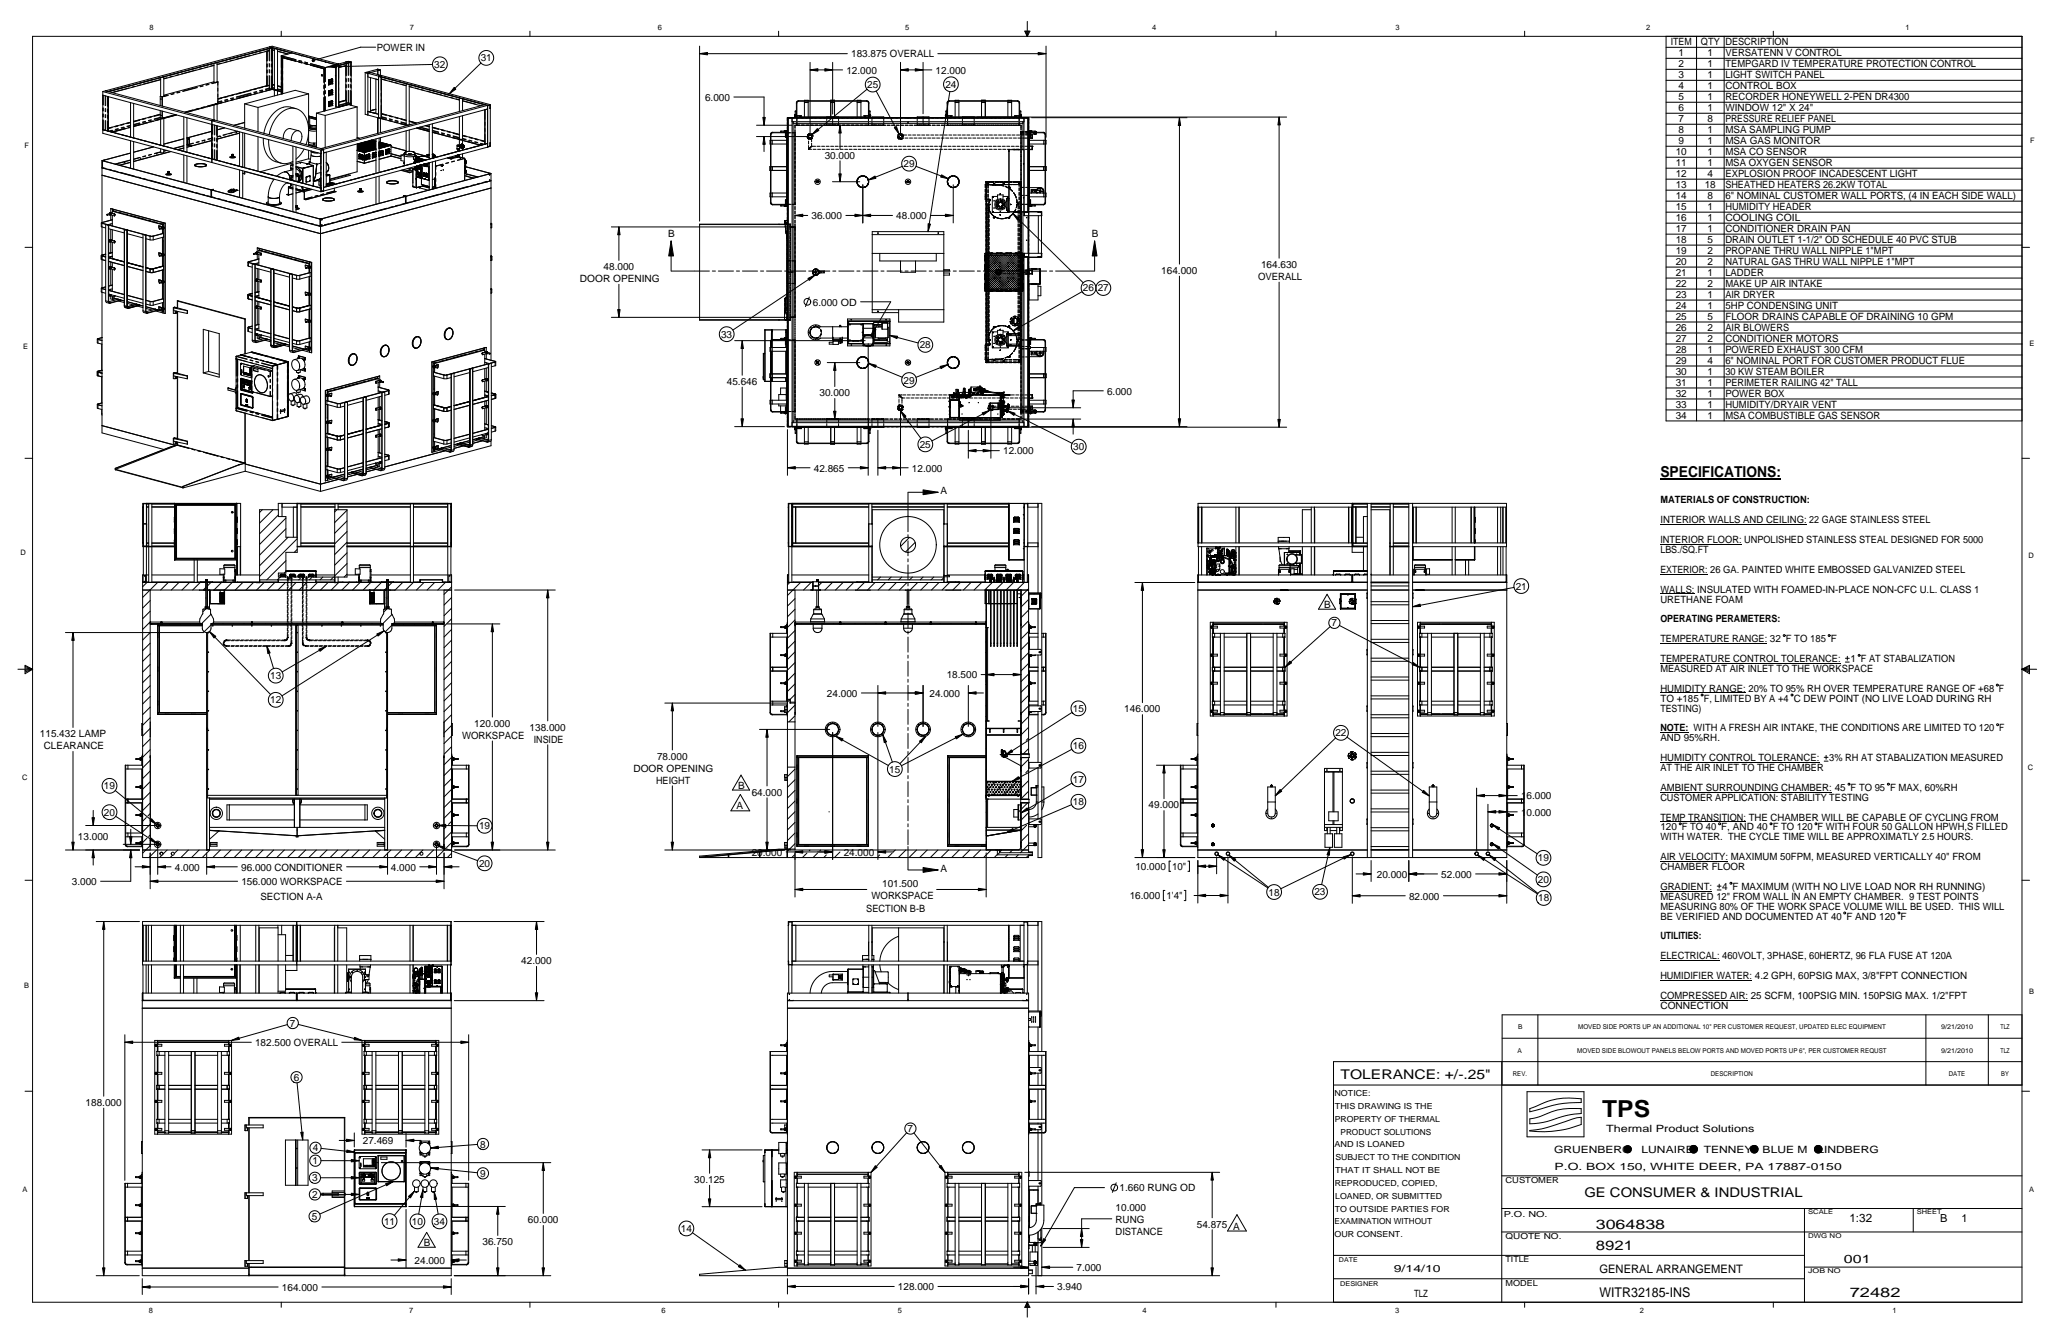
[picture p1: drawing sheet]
<svg xmlns="http://www.w3.org/2000/svg" width="864mm" height="559mm" viewBox="0 0 864 559" stroke-linecap="round" stroke-linejoin="round" font-family="sans-serif">
<defs><g id="words">
<text font-size="9.9" x="674.6" y="470.2">TPS</text>
<text font-size="6.3" x="699.1" y="201">SPECIFICATIONS:</text>
<g font-size="5.6">
<text x="564.4" y="454.2">TOLERANCE: +/-.25&quot;</text>
<text x="667.1" y="503.9">GE CONSUMER &amp; INDUSTRIAL</text>
<text x="671.9" y="517.6">3064838</text>
<text x="671.9" y="526.3">8921</text>
<text x="673.5" y="546">WITR32185-INS</text>
<text x="778.9" y="546">72482</text>
</g>
<g font-size="4.9">
<text x="778.8" y="514.8">1:32</text>
<text x="776.4" y="531.9">001</text>
<text x="673.5" y="535.9">GENERAL ARRANGEMENT</text>
</g>
<g font-size="4.7">
<text x="816.9" y="514.7">B</text>
<text x="825.9" y="514.7">1</text>
</g>
<g font-size="4.2">
<text x="158.7" y="21.5">POWER IN</text>
<text x="703.5" y="19.1">ITEM</text>
<text x="706.8" y="23.8">1</text>
<text x="716.2" y="19.1">QTY</text>
<text x="719" y="23.8">1</text>
<text x="726.5" y="19.1">DESCRIPTION</text>
<text x="726.5" y="23.8">VERSATENN V CONTROL</text>
<text x="182.9" y="28.5">32</text>
<text x="202.4" y="25.8">31</text>
<text x="358.4" y="24.2">183.875 OVERALL</text>
<text x="706.8" y="28.4">2</text>
<text x="719" y="28.4">1</text>
<text x="726.5" y="28.4">TEMPGARD IV TEMPERATURE PROTECTION CONTROL</text>
<text x="356.4" y="31">12.000</text>
<text x="394" y="31">12.000</text>
<text x="706.8" y="33">3</text>
<text x="719" y="33">1</text>
<text x="726.5" y="33">LIGHT SWITCH PANEL</text>
<text x="365.1" y="37.1">25</text>
<text x="398.1" y="37">24</text>
<text x="706.8" y="37.6">4</text>
<text x="719" y="37.6">1</text>
<text x="726.5" y="37.6">CONTROL BOX</text>
<text x="296.9" y="42.5">6.000</text>
<text x="706.8" y="42.3">5</text>
<text x="706.8" y="46.9">6</text>
<text x="719" y="42.3">1</text>
<text x="719" y="46.9">1</text>
<text x="726.5" y="42.3">RECORDER HONEYWELL 2-PEN DR4300</text>
<text x="726.5" y="46.9">WINDOW 12&quot; X 24&quot;</text>
<text x="706.8" y="51.5">7</text>
<text x="719" y="51.5">8</text>
<text x="726.5" y="51.5">PRESSURE RELIEF PANEL</text>
<text x="706.8" y="56.2">8</text>
<text x="719" y="56.2">1</text>
<text x="726.5" y="56.2">MSA SAMPLING PUMP</text>
<text x="705.6" y="65.4">10</text>
<text x="706.8" y="60.8">9</text>
<text x="719" y="60.8">1</text>
<text x="719" y="65.4">1</text>
<text x="726.5" y="60.8">MSA GAS MONITOR</text>
<text x="726.5" y="65.4">MSA CO SENSOR</text>
<text x="347.2" y="66.8">30.000</text>
<text x="380.4" y="70.4">29</text>
<text x="705.6" y="70">11</text>
<text x="719" y="70">1</text>
<text x="726.5" y="70">MSA OXYGEN SENSOR</text>
<text x="705.6" y="74.7">12</text>
<text x="719" y="74.7">4</text>
<text x="726.5" y="74.7">EXPLOSION PROOF INCADESCENT LIGHT</text>
<text x="705.6" y="79.3">13</text>
<text x="705.6" y="83.9">14</text>
<text x="717.8" y="79.3">18</text>
<text x="719" y="83.9">8</text>
<text x="726.5" y="79.3">SHEATHED HEATERS 26.2KW TOTAL</text>
<text x="726.5" y="83.9">6&quot; NOMINAL CUSTOMER WALL PORTS, (4 IN EACH SIDE WALL)</text>
<text x="705.6" y="88.5">15</text>
<text x="719" y="88.5">1</text>
<text x="726.5" y="88.5">HUMIDITY HEADER</text>
<text x="341.7" y="92.3">36.000</text>
<text x="377.4" y="92.3">48.000</text>
<text x="705.6" y="93.2">16</text>
<text x="719" y="93.2">1</text>
<text x="726.5" y="93.2">COOLING COIL</text>
<text x="281.4" y="99.6">B</text>
<text x="459.7" y="99.6">B</text>
<text x="705.6" y="97.8">17</text>
<text x="719" y="97.8">1</text>
<text x="726.5" y="97.8">CONDITIONER DRAIN PAN</text>
<text x="705.6" y="102.4">18</text>
<text x="705.6" y="107">19</text>
<text x="719" y="102.4">5</text>
<text x="719" y="107">2</text>
<text x="726.5" y="102.4">DRAIN OUTLET 1-1/2&quot; OD SCHEDULE 40 PVC STUB</text>
<text x="726.5" y="107">PROPANE THRU WALL NIPPLE 1&quot;MPT</text>
<text x="254.2" y="113.7">48.000</text>
<text x="531" y="112.8">164.630</text>
<text x="705.6" y="111.7">20</text>
<text x="719" y="111.7">2</text>
<text x="726.5" y="111.7">NATURAL GAS THRU WALL NIPPLE 1&quot;MPT</text>
<text x="244.2" y="118.8">DOOR OPENING</text>
<text x="489" y="115.4">164.000</text>
<text x="529.7" y="117.9">OVERALL</text>
<text x="705.6" y="116.3">21</text>
<text x="719" y="116.3">1</text>
<text x="726.5" y="116.3">LADDER</text>
<text x="456" y="122.7">26</text>
<text x="462.2" y="122.7">27</text>
<text x="705.6" y="120.9">22</text>
<text x="705.6" y="125.6">23</text>
<text x="719" y="120.9">2</text>
<text x="719" y="125.6">1</text>
<text x="726.5" y="120.9">MAKE UP AIR INTAKE</text>
<text x="726.5" y="125.6">AIR DRYER</text>
<text x="342.2" y="128.7">6.000 OD</text>
<text x="705.6" y="130.2">24</text>
<text x="719" y="130.2">1</text>
<text x="726.5" y="130.2">5HP CONDENSING UNIT</text>
<text x="705.6" y="134.8">25</text>
<text x="719" y="134.8">5</text>
<text x="726.5" y="134.8">FLOOR DRAINS CAPABLE OF DRAINING 10 GPM</text>
<text x="303.6" y="142.2">33</text>
<text x="705.6" y="139.4">26</text>
<text x="719" y="139.4">2</text>
<text x="726.5" y="139.4">AIR BLOWERS</text>
<text x="387.3" y="146.7">28</text>
<text x="705.6" y="144.1">27</text>
<text x="705.6" y="148.7">28</text>
<text x="719" y="144.1">2</text>
<text x="719" y="148.7">1</text>
<text x="726.5" y="144.1">CONDITIONER MOTORS</text>
<text x="726.5" y="148.7">POWERED EXHAUST 300 CFM</text>
<text x="705.6" y="153.3">29</text>
<text x="719" y="153.3">4</text>
<text x="726.5" y="153.3">6&quot; NOMINAL PORT FOR CUSTOMER PRODUCT FLUE</text>
<text x="380.4" y="161.5">29</text>
<text x="705.6" y="158">30</text>
<text x="719" y="158">1</text>
<text x="726.5" y="158">30 KW STEAM BOILER</text>
<text x="306.1" y="162.1">45.646</text>
<text x="345.1" y="166.9">30.000</text>
<text x="466.2" y="166.2">6.000</text>
<text x="705.6" y="162.6">31</text>
<text x="705.6" y="167.2">32</text>
<text x="719" y="162.6">1</text>
<text x="719" y="167.2">1</text>
<text x="726.5" y="162.6">PERIMETER RAILING 42&quot; TALL</text>
<text x="726.5" y="167.2">POWER BOX</text>
<text x="705.6" y="171.8">33</text>
<text x="719" y="171.8">1</text>
<text x="726.5" y="171.8">HUMIDITY/DRYAIR VENT</text>
<text x="705.6" y="176.5">34</text>
<text x="719" y="176.5">1</text>
<text x="726.5" y="176.5">MSA COMBUSTIBLE GAS SENSOR</text>
<text x="387.3" y="188.6">25</text>
<text x="422.4" y="191.4">12.000</text>
<text x="451.9" y="189.6">30</text>
<text x="342.7" y="198.6">42.865</text>
<text x="384" y="198.6">12.000</text>
<text x="396" y="208">A</text>
<text x="699.1" y="212">MATERIALS OF CONSTRUCTION:</text>
<text x="699.1" y="220.4">INTERIOR WALLS AND CEILING: 22 GAGE STAINLESS STEEL</text>
<text x="699.1" y="228.7">INTERIOR FLOOR: UNPOLISHED STAINLESS STEAL DESIGNED FOR 5000</text>
<text x="699.1" y="232.9">LBS./SQ.FT</text>
<text x="699.1" y="241.2">EXTERIOR: 26 GA. PAINTED WHITE EMBOSSED GALVANIZED STEEL</text>
<text x="638.2" y="248.2">21</text>
<text x="699.1" y="249.6">WALLS: INSULATED WITH FOAMED-IN-PLACE NON-CFC U.L. CLASS 1</text>
<text x="557.6" y="255.9">B</text>
<text x="699.1" y="253.7">URETHANE FOAM</text>
<text x="560.7" y="263.7">7</text>
<text x="699.1" y="262.1">OPERATING PERAMETERS:</text>
<text x="699.1" y="270.4">TEMPERATURE RANGE: 32 F TO 185 F</text>
<text x="699.1" y="278.8">TEMPERATURE CONTROL TOLERANCE:</text>
<text x="779.2" y="278.8">1 F AT STABALIZATION</text>
<text x="113.8" y="286">13</text>
<text x="398.6" y="285.7">18.500</text>
<text x="699.1" y="282.9">MEASURED AT AIR INLET TO THE WORKSPACE</text>
<text x="348.2" y="293.4">24.000</text>
<text x="391.4" y="293.4">24.000</text>
<text x="699.1" y="291.3">HUMIDITY RANGE: 20% TO 95% RH OVER TEMPERATURE RANGE OF +68 F</text>
<text x="113.8" y="296.2">12</text>
<text x="451.7" y="299.8">15</text>
<text x="699.1" y="295.5">TO +185 F, LIMITED BY A +4 C DEW POINT (NO LIVE LOAD DURING RH</text>
<text x="699.1" y="299.6">TESTING)</text>
<text x="473.4" y="300">146.000</text>
<text x="16.8" y="310.4">115.432 LAMP</text>
<text x="194.6" y="311.1">WORKSPACE</text>
<text x="199.7" y="306.1">120.000</text>
<text x="223" y="307.7">138.000</text>
<text x="562.3" y="310.1">22</text>
<text x="699.1" y="308">NOTE: WITH A FRESH AIR INTAKE, THE CONDITIONS ARE LIMITED TO 120 F</text>
<text x="18.5" y="315.5">CLEARANCE</text>
<text x="224.7" y="312.7">INSIDE</text>
<text x="451.7" y="315.5">16</text>
<text x="699.1" y="312.2">AND 95%RH.</text>
<text x="276.7" y="319.9">78.000</text>
<text x="699.1" y="320.5">HUMIDITY CONTROL TOLERANCE:</text>
<text x="770.2" y="320.5">3% RH AT STABALIZATION MEASURED</text>
<text x="266.7" y="325">DOOR OPENING</text>
<text x="374.5" y="325.3">15</text>
<text x="451.7" y="329.6">17</text>
<text x="699.1" y="324.7">AT THE AIR INLET TO THE CHAMBER</text>
<text x="43.8" y="332.4">19</text>
<text x="276.2" y="330">HEIGHT</text>
<text x="310.8" y="332.1">B</text>
<text x="316.5" y="335.1">64.000</text>
<text x="699.1" y="333">AMBIENT SURROUNDING CHAMBER: 45 F TO 95 F MAX, 60%RH</text>
<text x="310.2" y="340.8">A</text>
<text x="451.7" y="339.1">18</text>
<text x="483.7" y="340.4">49.000</text>
<text x="640.4" y="336.6">16.000</text>
<text x="699.1" y="337.2">CUSTOMER APPLICATION: STABILITY TESTING</text>
<text x="43.8" y="343.5">20</text>
<text x="640.4" y="343.5">10.000</text>
<text x="699.1" y="345.5">TEMP TRANSITION: THE CHAMBER WILL BE CAPABLE OF CYCLING FROM</text>
<text x="32.8" y="353.7">13.000</text>
<text x="201.7" y="349.2">19</text>
<text x="699.1" y="349.7">120 F TO 40 F, AND 40 F TO 120 F WITH FOUR 50 GALLON HPWH,S FILLED</text>
<text x="699.1" y="353.9">WITH WATER. THE CYCLE TIME WILL BE APPROXIMATLY 2.5 HOURS.</text>
<text x="201.7" y="365">20</text>
<text x="316.5" y="360.3">20.000</text>
<text x="355.3" y="360.3">24.000</text>
<text x="647.6" y="362.7">19</text>
<text x="699.1" y="362.2">AIR VELOCITY: MAXIMUM 50FPM, MEASURED VERTICALLY 40&quot; FROM</text>
<text x="73.6" y="366.6">4.000</text>
<text x="101.5" y="366.6">96.000 CONDITIONER</text>
<text x="164.6" y="366.6">4.000</text>
<text x="396" y="367">A</text>
<text x="478.1" y="366.4">10.000</text>
<text x="493.6" y="366.4">10&quot;</text>
<text x="579.7" y="369.6">20.000</text>
<text x="606.9" y="369.6">52.000</text>
<text x="647.6" y="371.8">20</text>
<text x="699.1" y="366.4">CHAMBER FLOOR</text>
<text x="30.2" y="372.7">3.000</text>
<text x="101.6" y="372.7">156.000 WORKSPACE</text>
<text x="371.5" y="373.6">101.500</text>
<text x="534.1" y="377.1">18</text>
<text x="553.5" y="377">23</text>
<text x="699.1" y="374.7">GRADIENT:</text>
<text x="725.2" y="374.7">4 F MAXIMUM (WITH NO LIVE LOAD NOR RH RUNNING)</text>
<text x="109.6" y="379">SECTION A-A</text>
<text x="367" y="378.7">WORKSPACE</text>
<text x="475.7" y="378.7">16.000</text>
<text x="491.1" y="378.7">1'4&quot;</text>
<text x="593.3" y="378.8">82.000</text>
<text x="647.7" y="379.6">18</text>
<text x="699.1" y="378.9">MEASURED 12&quot; FROM WALL IN AN EMPTY CHAMBER. 9 TEST POINTS</text>
<text x="699.1" y="383.1">MEASURING 80% OF THE WORK SPACE VOLUME WILL BE USED. THIS WILL</text>
<text x="364.8" y="384.2">SECTION B-B</text>
<text x="699.1" y="387.3">BE VERIFIED AND DOCUMENTED AT 40 F AND 120 F</text>
<text x="699.1" y="395.6">UTILITIES:</text>
<text x="219.5" y="406">42.000</text>
<text x="699.1" y="404">ELECTRICAL: 460VOLT, 3PHASE, 60HERTZ, 96 FLA FUSE AT 120A</text>
<text x="699.1" y="412.3">HUMIDIFIER WATER: 4.2 GPH, 60PSIG MAX, 3/8&quot;FPT CONNECTION</text>
<text x="699.1" y="420.6">COMPRESSED AIR: 25 SCFM, 100PSIG MIN. 150PSIG MAX. 1/2&quot;FPT</text>
<text x="699.1" y="424.8">CONNECTION</text>
<text x="122.1" y="432.3">7</text>
<text x="107.4" y="440.5">182.500 OVERALL</text>
<text x="123.7" y="455.1">6</text>
<text x="36" y="465.7">188.000</text>
<text x="382.2" y="476.7">7</text>
<text x="676.3" y="476.9">Thermal Product Solutions</text>
<text x="131.7" y="484.8">4</text>
<text x="152.8" y="481.8">27.469</text>
<text x="202.2" y="483.2">8</text>
<text x="654.3" y="485.6">GRUENBERG</text>
<text x="691.2" y="485.6">LUNAIRE</text>
<text x="717.4" y="485.6">TENNEY</text>
<text x="742.2" y="485.6">BLUE M</text>
<text x="765.3" y="485.6">LINDBERG</text>
<text x="131.6" y="490.2">1</text>
<text x="131.4" y="497.4">3</text>
<text x="202.2" y="495.6">9</text>
<text x="654.6" y="492.6">P.O. BOX 150, WHITE DEER, PA 17887-0150</text>
<text x="292.3" y="498.2">30.125</text>
<text x="471.4" y="501.7">1.660 RUNG OD</text>
<text x="131.4" y="504.5">2</text>
<text x="469.7" y="509.8">10.000</text>
<text x="131.3" y="513.7">5</text>
<text x="161.7" y="515.7">11</text>
<text x="173.4" y="515.8">10</text>
<text x="182.7" y="515.8">34</text>
<text x="222.3" y="515.1">60.000</text>
<text x="469.7" y="514.9">RUNG</text>
<text x="286.7" y="518.8">14</text>
<text x="469.7" y="519.9">DISTANCE</text>
<text x="503.9" y="516.9">54.875 A</text>
<text x="178.4" y="524.6">B</text>
<text x="203.2" y="524.3">36.750</text>
<text x="174.6" y="532.2">24.000</text>
<text x="453.3" y="535.2">7.000</text>
<text x="586.9" y="535.8">9/14/10</text>
<text x="118.7" y="543.5">164.000</text>
<text x="378.1" y="543.3">128.000</text>
<text x="445.2" y="543.3">3.940</text>
<text x="595.5" y="546.3">TLZ</text>
</g>
<g font-size="3.5">
<text x="561.9" y="461.7">NOTICE:</text>
<text x="562.1" y="467">THIS DRAWING IS THE</text>
<text x="562" y="472.4">PROPERTY OF THERMAL</text>
<text x="564.4" y="477.8">PRODUCT SOLUTIONS</text>
<text x="561.9" y="483.2">AND IS LOANED</text>
<text x="562.3" y="488.6">SUBJECT TO THE CONDITION</text>
<text x="562.2" y="494">THAT IT SHALL NOT BE</text>
<text x="562" y="499.4">REPRODUCED, COPIED,</text>
<text x="633.9" y="498.1">CUSTOMER</text>
<text x="562.2" y="504.8">LOANED, OR SUBMITTED</text>
<text x="562" y="515.5">EXAMINATION WITHOUT</text>
<text x="562.1" y="510.6">TO OUTSIDE PARTIES FOR</text>
<text x="633.1" y="512.3">P.O. NO.</text>
<text x="561.9" y="520.9">OUR CONSENT.</text>
<text x="633.9" y="521.7">QUOTE NO.</text>
<text x="633.9" y="531.6">TITLE</text>
<text x="633.9" y="541.4">MODEL</text>
</g>
<g font-size="3.2">
<text x="62.9" y="12.8">8</text>
<text x="172.6" y="12.7">7</text>
<text x="277" y="12.8">6</text>
<text x="381.1" y="12.8">5</text>
<text x="485.2" y="12.7">4</text>
<text x="587.6" y="12.7">3</text>
<text x="693.1" y="12.7">2</text>
<text x="802.3" y="12.7">1</text>
<text x="10.3" y="62.3">F</text>
<text x="854.8" y="60.1">F</text>
<text x="9.7" y="146.8">E</text>
<text x="854.6" y="145.8">E</text>
<text x="8.7" y="233.8">D</text>
<text x="854.2" y="235.2">D</text>
<text x="9.3" y="328.3">C</text>
<text x="853.8" y="324.2">C</text>
<text x="10.1" y="415.9">B</text>
<text x="854.5" y="418.7">B</text>
<text x="9.4" y="502.1">A</text>
<text x="854.5" y="502.2">A</text>
<text x="62.7" y="552.9">8</text>
<text x="172.3" y="553">7</text>
<text x="278.6" y="552.9">6</text>
<text x="378.1" y="552.8">5</text>
<text x="481.1" y="552.8">4</text>
<text x="587.5" y="552.8">3</text>
<text x="690.5" y="552.8">2</text>
<text x="796.9" y="552.8">1</text>
</g>
<g font-size="2.8">
<text x="639.2" y="433.4">B</text>
<text x="664.5" y="433.4">MOVED SIDE PORTS UP AN ADDITIONAL 10&quot; PER CUSTOMER REQUEST, UPDATED ELEC EQUIPMENT</text>
<text x="817.4" y="433.4">9/21/2010</text>
<text x="842.4" y="433.4">TLZ</text>
<text x="639" y="443.2">A</text>
<text x="664.1" y="443.2">MOVED SIDE BLOWOUT PANELS BELOW PORTS AND MOVED PORTS UP 6&quot;, PER CUSTOMER REQUST</text>
<text x="817.4" y="443.2">9/21/2010</text>
<text x="842.4" y="443.2">TLZ</text>
<text x="637" y="453.1">REV.</text>
<text x="720.4" y="453.1">DESCRIPTION</text>
<text x="820.6" y="453.1">DATE</text>
<text x="842.7" y="453.1">BY</text>
<text x="761.4" y="511.3">SCALE</text>
<text x="807.2" y="511.3">SHEET</text>
<text x="761.4" y="521.2">DWG NO</text>
<text x="563.8" y="531.6">DATE</text>
<text x="761.4" y="536">JOB NO</text>
<text x="564.3" y="541.4">DESIGNER</text>
</g>
</g></defs>
<g fill="none" stroke="#000" stroke-width=".42">
<path d="M13.7 15.3h837.7v533.1h-837.7zM113.5 19.8l27.9 7.5M113.5 19.8l1.1-.3 28 7.5M113.5 19.8l-69.1 18.5M113.5 19.8l1.1 .3M118.4 13.1v2.2M158.2 19.9h-6.4l-19.8 5.5M223.1 13.1v2.2M294.6 19.4v73.7M327.8 13.1v2.2M431.5 13.1h2.2l-1.2 2.2zM431.7 13.1l.8 2.2"/>
<path d="M432.2 13.1l.3 2.2M432.5 9v6.3M432.9 13.1l-.4 2.2M433.1 13.1l-.6 2.2M440.4 19.4v38.4M537.3 13.1v2.2M642 13.1v2.2M701.5 15.3v161.9h149.9M701.5 19.9h149.9M714.4 15.3v161.9M726 15.3v161.9M746.7 13.1v2.2"/>
<path d="M43.3 38.6v17.5l45.9 12.3M43.3 38.6l45.9 12.3M44.4 38.3l1.1 .3M44.4 38.3l-1.1 .3M44.4 38.3l45.9 12.3M46.4 38.3l-.9 .3M54.3 37l-7.2 2M56.8 36.4l-1.3 .3M59.2 35.7l-1.2 .3M67.2 32.7l-1.2 .4M67.6 33.6l-20.3 5.4M67.6 32.7v7.9"/>
<path d="M67.6 33.5l-7.2 1.9M68.6 32.5l.3-.1 .1 8.2M69.6 32.1l-1.2 .3M70.3 32.7l-1.3 .4M72.8 32.1l-1.3 .3M73.2 39.4l-1.2 .3M73.3 39.5l-1.2 .3M75.2 31.4l-1.2 .3M75.6 38.7l-1.2 .3M75.8 38.8l-1.3 .4M79.4 29.5l-1.2 .3M82.6 29.5l-6.1 1.6"/>
<path d="M83 36.7l-6.1 1.7M83.1 36.9l-6.1 1.6M85 28.8l-1.2 .3M85.4 36.1l-1.2 .3M85.5 36.2l-1.2 .4M87.5 28.2l-1.2 .3M87.9 35.4l-1.2 .3M88 35.6l-1.2 .3M90.1 27.6l-21.1 5.6M90.1 26.7v7.8M90.1 27.5l-1.4 .3M90.7 34.7l.1 .1"/>
<path d="M90.7 34.7l-1.6 .4M90.7 34.7l-.8-.2-20.9 5.6M90.8 34.8h.1M90.8 34.8l-1.6 .4M91 26.5l.3-.1 .1 8.2M91.4 34.4l.2 .1M91.6 34.5h.1M91.6 34.5l.1 1.4M91.6 34.5l-.8 .2M91.7 26.2l-1.2 .3M91.7 34.5h.1M91.7 37.1v1.3"/>
<path d="M91.7 39.7v1.2M91.7 34.5l-.9 .3M91.7 34.5v9v-1.3M93.2 26.6l-1.8 .5M94.1 25.5l-1.2 .4M95.6 26l-1.2 .3M98.1 25.3l-1.2 .3M105.4 23.3l-6.1 1.7M105.6 38.1l-6.1 1.6M105.6 39.2l-6.1 1.6M105.7 39.4l-6.1 1.6M105.9 39.8l-6.1 1.6"/>
<path d="M107.9 22.7l-1.3 .3M108 38.5l-1.2 .4M108 37.4l-1.2 .4M108.1 39.4l-1.3 .3M108.1 38.7l-1.2 .3M108.4 39.1l-1.2 .3M110.3 22l-1.2 .4M110.5 37.9l-1.2 .3M110.5 36.8l-1.2 .3M110.6 38.1l-1.2 .3M110.8 38.4l-1.2 .4M112.3 36.1h.3"/>
<path d="M112.3 36.1l-7.2 1.9M112.3 36.1l-20.6 5.5M112.3 36.1h.1M112.6 21.6l-.3 14.5M112.6 21.6l.8-.3-22 5.9M112.6 21.6v4.1M112.6 26.9v1.3M112.6 29.5v1.2M112.6 32v4.1M113.4 37.1l.2 .2M113.4 21.2l-1.8 .5M113.4 36l-1.7 .4"/>
<path d="M113.4 37.1l-1.7 .4M113.4 20.5v4.9M113.4 26.7v1.3M113.4 29.3v1.2M113.4 31.8v5.3M113.4 35.9l-.8 .2M113.6 37.3l-1.8 .4M113.6 20.4v5.3M113.6 26.9v1.3M113.6 29.5v1.3M113.6 32v5.3M113.6 37.3l.8 .2"/>
<path d="M114.4 37.5h.2M114.4 37.5l-2.3 .6M114.4 20.2v5.5M114.4 26.9v1.3M114.4 29.5v1.3M114.4 32v5.5M114.5 20.2h.1M114.5 20.2l-68.8 18.4M114.5 37.5l.1 .1M114.6 20.1l-.1 .1M114.6 20.2h-.2M114.6 20l6 1.7"/>
<path d="M114.6 37.6l3.8 1.1M114.6 20.1l-7 1.8M114.6 20.1l-69.1 18.5M114.6 37.6l-2.9 .8M114.6 37.6l-36.3 9.8 2.8-.8M114.6 37.5h.1M114.6 20.2h.1M114.6 20.1h.1M114.6 37.6h.1M114.6 20.2v17.3M114.6 21l.9 .3M114.6 20.9l.9 .3"/>
<path d="M114.6 37.5l1 .2M114.6 35.7l.9 .3M114.6 35.5l.9 .3M114.6 36.8l.9 .3M114.6 37l.9 .3M115.5 37.6l.1 .1M115.5 37.9v2.5M115.6 37.7l.4 .1M115.9 20.5l-.3-.1-.1 17.3M116 37.8l2.4 .7M116.9 37.6l-.9 .2M116.9 20.8v16.9"/>
<path d="M116.9 38.3v1.7M116.9 21.6l4.3 1.2M116.9 21.5l4.5 1.2M116.9 36.3l1.5 .5M116.9 36.1l1.5 .5M116.9 37.4l1.5 .4M116.9 37.6l1.5 .5M116.9 37.6h.1M118.5 23.5h.1M118.5 23.5l-.1 16.1M118.5 23.5l.3 .6M118.5 23.5l6.1 1.6-6.1-1.6"/>
<path d="M118.8 24.7h.1M118.8 25h.1M118.8 25.8h.1M118.8 25.4h.1M118.8 26.2h.1M118.8 26.6h.1M118.8 27.3h.1M118.8 26.9l.1 .1M118.8 27.7h.1M118.8 28.1h.1M118.8 28.5h.1M118.8 28.9h.1"/>
<path d="M118.8 29.6h.1M118.8 29.2l.1 .1M118.8 30.4h.1M118.8 30h.1M118.8 31.2h.1M118.8 30.8h.1M118.8 31.9h.1M118.8 31.5l.1 .1M118.8 32.3h.1M118.8 32.7h.1M118.8 33.4h.1M118.8 33.1h.1"/>
<path d="M118.8 34.2h.1M118.8 33.8h.1M118.8 35h.1M118.8 34.6h.1M118.8 35.3l.1 .1M118.8 35.7h.1M118.8 36.1h.1M118.8 36.5h.1M118.8 37.3h.1M118.9 36.9h.1M118.9 38h.1M118.8 37.6l.1 .1"/>
<path d="M118.8 38.8h.1M118.8 38.4h.1M118.8 39.2h.1M118.8 24.1h.1M118.9 24.3h.1M118.9 24.1h.1M118.9 24.1l-.1 15.4M118.9 24.1l5.7 1.5M118.9 24.1v.1M118.9 24.2l17.6 4.7M118.9 24.2v15.3M119 24.3h.1"/>
<path d="M119 24.3l5.7 1.5zM119 24.2l-.1 .1M119.1 24.2l-.2 .1M119.2 24.2l-.3 .1M121.8 22l1.1 .3M122.9 22.3l18.5 5M122.9 22.3l-4.4 1.2M125.9 26.2l1.2 .3M125.9 25.5l1.2 .3M125.9 26l1.2 .3M125.9 26.1l1.2 .3M126.9 23.4h.1"/>
<path d="M126.9 23.5h.1M128.3 26.8l1.2 .3M128.3 26.2l1.2 .3M128.3 26.6l1.2 .3M128.3 26.7l1.3 .4M129.9 39.5l-5.6-1.5-21.3 5.7M129.9 39.5l-21.3 5.7M129.9 39.5v21.7M130.7 27.5l5.7 1.5M130.7 26.8l6.2 1.6M130.7 27.3l5.8 1.5M131.7 25a.51 .51 0 0 1 .7 .2 .51 .51 0 0 1-.2 .7 .51 .51 0 0 1-.7-.3l.5-.2-.5 .2z"/>
<path d="M135.5 31.4l-.1 .3 .3 .3M136.5 29h.1M136.4 28.9v5.8M136.4 29h.1M136.5 36v1.2M136.5 38.5v1.3M136.5 28.8l.1 17.9M136.5 28.9h.1M136.5 28.9l.1 5.8M136.6 29h-.1M136.6 35.9v1.3M136.6 38.5v1.2"/>
<path d="M136.9 28.4v.1M136.9 28.5h.1M136.9 28.5l-.4 .4M136.9 28.4h.1M137 28.4l-.1 6M137 35.7l-.1 1.2M137 38.2l-.1 1.3M137 26.1h.1M137 26.2h.1M138.3 28.1l3.3-.6 .1 1.1zM138.3 34.8l.1 .1M138.3 35.5l.1 .2"/>
<path d="M138.3 38.6l.1 .2M138.4 34.7l-.1 .1M138.4 34.2h.1M138.4 38.8h.1M138.4 34.1v.1M138.4 35.6v.1M138.4 34.9h.1M138.4 39.5h.1M138.4 35.7h.1M138.4 34.6v.1M138.4 38.4v.1M138.4 33.8v.3"/>
<path d="M138.4 34.6v.3M138.4 40v.3M138.4 34v.1M138.4 35.4v.2M138.4 38.5v.1M138.5 35.4l-.1 .1M138.5 38.5l-.1 .2M138.5 40l-.1 .2M138.5 38.3l-.1 .4M138.5 35.7h.1M138.5 38.7v.1M138.5 39.8l-.1 .5"/>
<path d="M138.5 35.2l-.1 .4M138.6 33.8l-.2 .4M138.6 39.3l-.1 .2M138.6 38.3l-.2 .2M138.6 38.2h.1M138.6 35.1l-.1 .1M138.6 35.1h.1M138.6 39l-.2 .5M138.6 39.3h.1M138.6 35.2l-.1 .2M138.6 39.8l-.2 .2M138.6 34.4l-.1 .3"/>
<path d="M138.6 34.4h.1M138.6 33.6h.1M138.7 38.2l-.2 .1M138.7 33.6l-.2 .2M138.7 34.4h-.1M138.7 38.9l-.3 .6M138.7 39l-.2 .2M138.7 39.7l-.1 .1M138.7 38.1l-.1 .1M138.7 34.4l-.3 .2M138.7 33.6l-.1 .2M138.7 33.6h.1"/>
<path d="M138.7 38.1v.1M138.7 38.9l.1 .1M138.7 39.7l.1 .1M138.7 34.5l-.2 .4M138.7 35.1l.1 .1M138.7 35.3l-.2 .4M138.7 38.2h.1M138.7 39.7h.1M138.7 38.2l.1 .1M138.7 39h.1M138.8 33.7l-.3 .5M138.8 33.6h-.1"/>
<path d="M138.8 33.7h.1M138.8 39.8l-.3 .5M138.8 34.4h-.1M138.8 34.5h-.1M138.8 35.1l-.3 .2M138.8 35.3h-.1M138.8 34.4h.1M138.8 39h.1M138.8 39.8h.1M138.8 34.4v.1M138.8 38.2v.1M138.8 38.3l-.3 .4"/>
<path d="M138.8 34.5h.1M138.8 35.2v.1M138.8 39l-.2 .3M139.7 34.1h.2M139.7 34.9h.2M139.7 39.4l.2 .1M139.7 39.4h.1M139.7 37.9h.2M139.7 33.3l-1 .3M139.7 33.3h.2M139.7 33.3l.1 .1M139.7 33.3h.1"/>
<path d="M139.7 34.1h.1M139.7 34.8v.1M139.7 37.9h.1M139.7 39.4v.1M139.7 37.9l.1 .1M139.7 38.7l.2 .1M139.7 38.7l-1 .2M139.7 38.7l.3 .1M139.7 39.5l-1 .2M139.7 37.9l-1 .2M139.7 34.1l-.9 .3M139.7 34.9l-.9 .3"/>
<path d="M139.7 33.3v.1M139.7 34.8h.1M139.7 33.4l-.9 .2M139.7 34.9l-.9 .2M139.7 37.9l-.9 .3M139.7 38.7l-.9 .3M139.7 39.5l-.9 .2M139.8 33.4h.1M139.8 34.9v.1M139.8 37.9v.1M139.8 38.7v.1M139.8 39.5v.1"/>
<path d="M139.8 39.5h.1M139.8 37.9h-.1M139.8 33.4l-1 .3M139.8 34.2l-1 .3M139.8 34.2h.2M139.8 34.2l-1 .2M139.8 35l-1 .2M139.8 35h.1M139.8 33.3l-.1 .1M139.8 38l-1 .3M139.8 38.8l-1 .2M139.8 39.6l-1 .2"/>
<path d="M139.8 39.6h.2M139.8 39.4h.1M139.8 39.4l.1 .1M139.8 37.9h.1M139.8 34.8l.1 .1M139.8 33.3l.3 .5M139.8 37.9l.3 .4M139.8 38h.1M139.9 33.4l.2 .4M139.9 34.1l.2 .4M139.9 34.9l.2 .4M139.9 37.9l.2 .4"/>
<path d="M139.9 38.7l.2 .4M139.9 39.5l.2 .4M139.9 34.1l.1 .1M139.9 33.3v.1M139.9 37.9h.1M139.9 34.9h.1M139.9 33.4h.1M139.9 35h.1M139.9 38h.1M139.9 38.8h.1M139.9 39.5l.1 .1M140 34.2v.1"/>
<path d="M140 38.8v.1M140 38.9l.1 .2M140 39.6l.1 .1M140 34.3h.1M140 35.1h.1M140.1 34.3v.2M140.1 35.1v.2M140.1 39.7v.2M140.1 33.8l-1.6 .4M140.1 34.5l-1.6 .4M140.1 35.3l-1.6 .4M140.1 38.3l-1.6 .5"/>
<path d="M140.1 39.1l-1.6 .4M140.1 39.9l-1.6 .4M140.1 33.8h.1M140.1 35.3h.1M140.1 38.3h.1M140.1 39.9h.1M140.1 34.5h.1M141.2 31.8h.1M141.3 31.8v.1M141.4 27.3h.1M141.4 27.3l-4.4 1.1M141.4 27.3l-4.4 1.2"/>
<path d="M141.4 27.3v18.1M141.4 27.3l1.2 .3M141.8 27.3h.1M141.8 27.3l.8 .3M141.8 27.3l.9 .2M141.8 27.2v.1M142.6 27l-.8 .2M142.6 27.6v17.5M142.6 27l-1.2 .3M142.6 27h.1M142.6 27.5v17.6M142.7 28.4l3-.8z"/>
<path d="M142.7 27l-.9 .2M142.7 27.5l-.1 .1M145.6 27.7v14.5M145.6 26.1l-3 .9M145.6 26.1h.1M145.6 26.1l1.1-.3 1.2 .3M145.7 26.8v.8M145.8 26.8v5.1M145.8 33.2v1.3M145.8 35.7v1.3M145.8 38.3v5.1M146.6 25.9h.2"/>
<path d="M146.6 25.9l-1 .2M146.6 26.6v5.1M146.6 33v1.2M146.6 35.5v1.3M146.6 38.1v5.1M146.8 25.9l1.1 .2M146.8 26.5v5.2M146.8 33v1.3M146.8 35.5v1.3M146.8 38.1v5.2M146.8 25.9l.9 .3M147.6 26.3v5.4"/>
<path d="M147.6 33v1.3M147.6 35.5v1.3M147.6 38.1v5.5M147.7 26.3l-5 1.2M147.7 26.2v.1M147.7 26.2l-5 1.3M147.7 26.2h.1M147.9 26.1v18.2M147.9 26.1h.1M153.8 30.6l1 .2M153.8 30.6v17.5l1.1 .3M153.8 30.6l1.1 .3"/>
<path d="M153.9 30.5l.9 .3M153.9 30.5v.1M153.9 30.5l-.1 .1M154.8 30.8h.2M154.9 30.9l50.4 13.5M154.9 30.9v17.5M154.9 32.4l4.5 1.2M155.9 30.5l-.9 .3M155.9 30.5l.1 .1M155.9 30.5v.1M156 30.6l-1 .2M156 30.6h.1"/>
<path d="M156 30.6l-1.1 .3M156 32.7v14.5M156 30.6l4.5 1.2M159.1 29.1h.1M159 29.2h.1M159 29.7l.1 1.7M159.1 29.7h.1M159.1 29.2l.8 .2M159.1 29.1l1.1 .3M159.1 29.7l-3.1 .9M159.1 31.3h-.2M159.4 32.1l.1 .1"/>
<path d="M159.4 33.6h.1M159.4 33.6l-1.1-.3v14.5l1.1 .3M159.4 32.1l7.1 1.9M159.4 32.1v17.6M159.4 32.1h.1M159.5 32.2l44.5 11.9M159.5 32.2l1 .3M159.9 29.4v.1M159.9 29.5l-.8 .2M159.9 29.4l-.9-.2-5.1 1.3M160.2 29.4v2.3M160.2 29.4l-1.1 .3"/>
<path d="M160.5 31.8h.1M160.5 31.8l-1.1 .3M160.5 31.8l45.9 12.3M160.5 32.5h.1M160.6 32.5h.1M160.6 32.5l-.1 17.3M162.7 33.8l-2.1-.5 10.4 2.8M163.9 34.1l1.3 .4M166.4 34.8l1.2 .3M167.7 34.3l1.2 .3M168.8 35.4l2.2 .6M170.1 34.9l1.3 .4"/>
<path d="M171.4 35.4l-.3-.1-.1 17.2M172.3 35.6v16.9M172.6 35.6l6.1 1.6M173.7 36.7l-1.4-.2 21.1 5.6M174.9 37.1l1.2 .3M177.4 37.7l1.2 .4M179.8 38.4l6.1 1.6M182.1 27.1l-43.8 1M184.8 38.9l6.2 1.6M191.2 36.8l.7 .7-2.7 2zM202.5 26.5l-13.3 13M294.6 22.6l3.3-.5v1z"/>
<path d="M294.6 22.6h62.2M341.1 29.4l3.3-.5v1zM341.1 26.3v29.9M341.1 29.4h13.7M347.3 28.9l3.3 .5-3.3 .5zM350.6 26.3v21.7M365.1 37.6l-23.2 19M368.9 38.3l9.7 18.2M379.2 29.4l3.3-.5v1zM379.2 26.3v29.9M379.2 29.4h13.2M385.4 28.9l3.3 .5-3.3 .5z"/>
<path d="M388.7 26.3v21.6M394.9 22.6h45.5M399.9 38.6l-9.1 58.9M437.1 22.1l3.3 .5-3.3 .5zM701.5 29.2h149.9M701.5 24.6h149.9M701.5 33.8h149.9M701.5 38.4h149.9M43.3 54.6h.2M43.3 54.6l1.5 .4M43.3 54.6l45.9 12.3M43.3 40.1l91.8 24.6"/>
<path d="M43.3 54.6h.1M43.3 40.1h.1M43.4 54.6l45.8 12.3M43.4 54.6h.1M43.5 40.2v4M43.5 45.5v1.2M43.5 48v1.3M43.5 50.5v4.2M43.5 54.6h.1M44.3 40.4v4M44.3 45.7v1.3M44.3 48.2v1.3"/>
<path d="M44.3 50.8v4.1M44.5 40.4v4.1M44.5 45.8v1.2M44.5 48.3v1.3M44.5 50.8v4.1M45.3 40.6v4.1M45.3 46v1.3M45.3 48.5v1.3M45.3 51v4.1M45.5 40.7v14.5M47.2 53.8l-1.6 .4M47.3 54.8l-1.6 .5"/>
<path d="M47.5 55l-1.4 .3M49.7 53.1l-1.3 .3M49.7 54.2l-1.2 .3M49.9 54.3l-1.2 .4M52.1 52.4l-1.2 .4M52.2 53.5l-1.2 .3M52.4 53.7l-1.3 .3M52.8 54l-5.9 1.5M52.9 54.2l-1.2 .3M53.3 51.9l1.7-.4-9.4 2.5 1.6-.4M54.2 53.8l.8-.2-7.7 2.1M55 43.2v14.5"/>
<path d="M55 59.3v11.5M55 53.4l-1 .3M55 53l-1.4 .3M55 51.7l-1.7 .4M55 52.8l-1.6 .4M56.3 43.6v14.5M56.3 59.6v11.6M58.8 50.6l-2.6 .7M58.8 51.7l-2.6 .7M58.8 51.9l-2.5 .7M59.3 52.2l-3 .8M60.7 59.3l1.2 .3"/>
<path d="M61.3 50l-1.3 .3M61.3 51.1l-1.3 .3M61.3 51.3l-1.2 .3M61.8 51.6l-1.3 .3M63.7 49.3l-1.2 .4M63.7 50.4l-1.2 .4M63.7 50.6l-1.2 .4M64.2 50.9l-1.2 .4M64.9 48.8l2.6-.7-11.3 3M67.5 48.3l-2.6 .7M67.5 49.4l-2.6 .7M67.5 40.6l.8 .2"/>
<path d="M67.5 40.6h.1M67.5 40.6v3.8M67.5 46.6v3l.7 .2M67.5 49.6l-2.5 .7M67.6 49.7l.6 .1M67.6 50.2v10.9M67.8 48.6h.1M67.8 41.6v.2M67.8 48.5v.2M68.2 40.8h.2M68.2 49.8h.2M68.2 40.8v3.8"/>
<path d="M68.2 46.8v3M68.4 50l5.9-1.6-18 4.9M68.4 49.8h.1M68.4 40.8v3.9M68.4 46.8v3M68.5 49.8l-3.1 .8M68.9 49.7l-.4 .1M68.9 49.7h.1M69 49.9v11.6M69.2 40.4l.1 .1M69.2 40.5h.1M69.2 40.4v.1"/>
<path d="M69.2 49.6h.1M69.2 49.6l-.3 .1M69.2 40.4h-.2l.2 .1M69.3 40.5l-1 .3M69.3 40.5h.1M69.3 49.5l-.9 .3M69.3 40.5l-.9 .3M70.8 40l-1.6 .4M70.9 40.2l-1.6 .3M74 48.3l-4.8 1.3M77.4 49.2v14.5M78.7 58.1h.1"/>
<path d="M78.7 49.6v14.5M78.7 58.1h.3M78.8 58.1h.1M78.8 58.1v2.9M78.9 58v3.1M78.9 58.1l.8 .2M79 58v.1M79 58h.1M79.1 58.1h.1M79.1 58.1h-.2M79.1 58v.1M79.1 58.1l.7 .2"/>
<path d="M79.4 58.5v.2M79.4 58.5v.1M79.7 58.3h.1M79.7 58.3l-.1 3M79.7 58.3h-.1M79.8 58.3v2.9M81.2 46.3l-3.4 .9M83.7 45.6l-1.2 .4M83.9 59.7l-1.3 .4M83.9 59.6l-1.3 .3M86 59.4l.3-.1zM86 45.3l-1.2 .3"/>
<path d="M86.1 45l-1.2 .3M86.3 59.1l-1.2 .3M86.3 58.9l-1.2 .4M89.2 58.3l-1.7 .4M89.2 58.2l-1.7 .4M89.2 59.1l-8.6 2.3M89.2 59.2l-8.6 2.3M89.2 55.3l-10.1 2.7M89.2 55.3l-10.2 2.7M89.2 50.9v17.5M89.2 50.9l45.9 12.3M89.2 52.4h.1"/>
<path d="M89.4 52.5v4M89.4 57.8v1.2M90.1 44.2v6.3M90.2 52.7v4.1M90.2 58v1.3M90.3 50.6l45.9 12.3M90.3 50.6l-1.1 .3M90.4 52.7v4.1M90.4 58.1v1.2M90.8 43.8l-.1 .1M90.8 43.8h.1M90.8 43.7v.1"/>
<path d="M90.8 43.7l-3.4 .9M91 43.8h-.2M91.2 52.9v4.1M91.2 58.3v1.3M91.4 43.7l-.4 .1M91.4 43.6v.1M91.4 43.9v7M91.4 43.6h.1M91.4 53v14.5M92.6 57.2l-1.2 .4M92.8 57.3l-1.4 .4M92.8 57.5h.2z"/>
<path d="M92.8 41.3l-1.1 .3M93.4 41.4l-1.7 .4M93.4 42.5l-1.7 .4M93.5 42.7l-1.8 .4M93.7 43l-15.7 4.3M94.5 53.8l-3.1 .9M94.6 53.8l-3.2 .9M95.2 56.7l-1.2 .3M95.8 40.7l-1.2 .4M95.8 41.8l-1.2 .4M95.8 42.6l-1.2 .4M95.9 42l-1.2 .3"/>
<path d="M96.1 42.4l-1.2 .3M97.7 56l-1.3 .4M98.2 40.1l-1.2 .3M98.2 41.2l-1.2 .3M98.3 42l-1.2 .3M98.4 41.3l-1.3 .4M98.5 52.8l4.5-1.2-4.4 1.2M98.6 41.7l-1.2 .3M99.5 55.7h.2zM100 55.3l-6.1 1.6M100.2 55.3l-1.3 .4M100.9 55.5v14.5"/>
<path d="M100.9 56.1l-9.5 2.5M100.9 56l-9.5 2.5M102.2 55.9v14.5M103 43.7v10.3M103 56.1v14.5M103 43.7l5.6 1.5M108.6 45.2v10.3M108.6 57.6v14.5M110.9 58.2l.2 3.1 .6 2.5a7.1 7.1 0 0 0 4.5 4.3l2.2 .6M113.1 58.8l.2 2.9 1.1 3.5a6.1 6.1 0 0 0 8.9 2.8M113.4 56.7l.5-2.3 1.3-3 1.3-2 2-2a6.5 6.5 0 0 1 6.7-1.5 6.5 6.5 0 0 1 4.3 5.5l.4 4.6-1 4.9M122.7 59.2l.2-1.8 .8-1.6a1.97 1.97 0 0 1 2.6-.5 1.97 1.97 0 0 1 .8 2.4l-.8 2.5"/>
<path d="M124.6 45.8l-2.3-.7a9.1 9.1 0 0 0-9.5 6l-1 2.3-.7 2.7M125.7 55.1l-3.6-1-1 .2-1.3 1.5-.5 2.5M129.9 54.8l1.2 .4h2.1M129.9 59.7l1.4 .5h1.9M129.9 48.9l3.3 .9M129.9 49.5l3.3 .9M129.9 49l3.3 .9M129.9 54l1.3 .4h2M130.2 53.4v.1M130.2 53.5l.2 .1M130.3 53.5v.1M130.4 53.6v.1"/>
<path d="M130.4 49.6v3.6M130.4 53.7l2.8 .2M130.5 53.7h.1M131.6 53h1.6h-1.9l-1.4 .6M131.6 53l-1.4 .4M131.7 52.9l-1.3-.3 1.2 .4M133.2 47.6l3.7 1M133.2 47.6v14.5M136.5 41l-.1 5.8M136.6 41v5.7M136.9 48.6v13.5M137 40.7l-.1 6"/>
<path d="M138.3 43.9l.1 .2M138.4 43.9v.1M138.4 43.3h.1M138.4 44v.1M138.4 44.8v.1M138.4 44.1h.1M138.4 40.3h.1M138.4 44.9h.1M138.4 43.8v.1M138.4 43h.1M138.4 43.1v.2M138.4 43.8v.3"/>
<path d="M138.4 44.6v.1M138.5 43.1l-.1 .2M138.5 44.6l-.1 .2M138.5 42.9l-.1 .4M138.5 44.1h.1M138.5 44.8v.1M138.6 43.9l-.1 .1M138.6 42.8l-.1 .1M138.6 43.8l-.1 .3M138.6 43.6l-.1 .2M138.6 43.6l-.1 .1M138.6 43.6h.1"/>
<path d="M138.7 43.7l-.1 .1M138.7 44.3l-.3 .6M138.7 42.7v.1M138.7 44.3h.1M138.7 42.8l-.3 .3M138.7 42.8l.1 .1M138.7 43.6h-.1M138.7 43.5h.1M138.7 43.7h.1M138.7 44.4l-.2 .4M138.7 43.5l-.3 .3M138.7 42.8h-.1"/>
<path d="M138.8 44.4h-.1M138.8 42.9l-.3 .4M138.8 43.7h-.1M138.8 43.6h.1M138.8 42.8v.1M138.8 44.4l-.4 .2M138.8 44.4h.1M138.8 43.6v.1M139.7 42.5h.2M139.7 43.3h.2M139.7 44l.2 .1M139.7 43.2v.1"/>
<path d="M139.7 44v.1M139.7 43.3l-.9 .3M139.7 44.1l-1 .2M139.7 42.5l-1 .2M139.7 42.5h.1M139.7 44h.1M139.7 42.5l-.9 .3M139.7 43.3l-.9 .2M139.7 43.3h.1M139.7 44.1l-.9 .2M139.8 43.3l.2 .1M139.8 42.5v.1"/>
<path d="M139.8 43.3v.1M139.8 44.1h.1M139.8 42.6l-1 .3M139.8 43.4l-1 .2M139.8 44.1l-1 .3M139.8 42.5h-.1M139.8 44h.1M139.8 44l.1 .1M139.8 42.6h.1M139.8 42.5l.2 .2M139.9 42.5l.2 .4M139.9 43.3l.2 .4"/>
<path d="M139.9 44.1l.2 .3M139.9 43.2l.1 .1M139.9 42.5h.1M139.9 42.6h.1M139.9 44.1l.2 .4M140 43.4v.1M140 43.5h.1M140 42.7l.1 .1M140.1 42.8v.1M140.1 43.5v.2M140.1 42.9l-1.6 .4M140.1 43.7l-1.6 .4"/>
<path d="M140.1 44.5l-1.6 .4M140.1 42.9h.1M140.1 44.4h.1M140.1 43.7h.1M141.4 44.8l1.2 .3M141.4 44.8h.1M142.6 45.1h.1M142.7 44.3h-.1M142.7 45.1h-.1M145.6 42.2l.1 .2M145.6 42.2h.1M145.6 44.3h.1"/>
<path d="M145.6 42.2l-3 .8M145.7 42.4l-3.1 .6M145.7 42.4v1.1M145.8 44.3h.1M146.6 43.2l.2 .1M146.6 44.1h.1M146.6 43.2l-3.9 1.1M146.8 44v.1M146.8 43.3l-4.2 1.2M146.8 43.3l.8 .3M147.6 43.6l.1 .1M147.6 43.6l-4.9 1.5"/>
<path d="M147.6 43.8v.5M147.7 43.7l-5 1.4M147.7 43.7h.1M150.4 45l-3.7-1-13.5 3.6M150.4 45l-13.5 3.6M150.4 45v13.5M151.3 58.2l-.9-.2 1 .2M153.5 59.9h.1M153.4 59.9h.1M154 59.7h.1M154 59.9h.1M154 59.8h.1"/>
<path d="M154.6 59.6h.1M154.6 59.9h.1M154.6 59.7h.1M154.5 59.9h.1M154.5 59.8h.1M154.5 59.6h.1M154.9 46.9h.1M154.9 46.9l4.5 1.2M154.9 48.4l7.4 2M155.2 59.4h.1M155.2 59.7h.1M155.2 59.9h.1"/>
<path d="M155.2 59.6h.1M155.1 59.9h.1M155.1 59.8h.1M155.1 59.6h.1M155.1 59.4h.1M155.7 59.3h.1M155.7 59.9h.1M155.7 59.7h.1M155.7 59.4h.1M155.7 59.8h.1M155.7 59.6h.1M156.3 59.1h.1"/>
<path d="M156.3 59.4h.1M156.3 59.9h.1M156.3 59.6h.1M156.3 59.3h.1M156.3 59.7h.1M156.3 59.8h.1M156.2 59.1h.1M156.5 59l1.8 .5M156.9 59.3h.1M156.9 59.9h.1M156.9 59.7h.1M156.9 59.4h.1"/>
<path d="M156.8 59.9h.1M156.8 59.8h.1M156.8 59.6h.1M156.8 59.4h.1M156.8 59.3h.1M157.4 59.4h.1M157.4 59.9h.1M157.4 59.6h.1M157.4 59.7h.1M157.3 59.9h.1M157.3 59.8h.1M157.3 59.6h.1"/>
<path d="M157.3 59.4h.1M158 59.9h.1M158 59.7h.1M158 59.6h.1M157.9 59.9h.1M157.9 59.8h.1M157.9 59.6h.1M158.3 46l-2.3 .6M158.3 47.5l-.5 .2M158.3 58.5v14.5M159 49.5v6.7M159.4 49.7h.1"/>
<path d="M159.4 49.7l12 3.2-3-.8M159.4 49.5l1.1 .3M159.4 48.1h.1M159.4 49.5v.2M159.6 58.1v14.6M160.2 49.9v5.9M160.2 58v2M160.5 49.8h.1M160.6 49.8l2.1 .5M160.6 49.3l2.1 .6M160.6 47.8l10.4 2.8-2.2-.6M160.6 48l2.1 .6"/>
<path d="M160.6 49.1l2.1 .6M163.9 50.2l1.3 .4M163.9 48.9l1.3 .4M163.9 50l1.3 .4M164 50.7l1.2 .3M166 51.4l1.2 .3M166.4 50.9l1.2 .3M166.4 49.6l1.2 .3M166.4 50.7l1.2 .3M166.4 51.3l1.2 .3M168.8 50.2l2.2 .6M168.8 51.3l2.2 .6"/>
<path d="M168.8 51.5l2.2 .6M168.8 52l2.2 .6M171 52.5h.1M171 52.8v.2M171 55.1v8.8M171 52.6l.4 .1M171.4 52.7l.4 .1M172.3 52.5l-.9 .2M172.3 52.3l.6 .1M172.3 54.7v9M172.3 51l3.1 .8M172.3 51.2l2.7 .7"/>
<path d="M172.3 52.5h.3M175.4 53.9l5.3 1.5M175.7 53.8l5 1.4M176.5 53.6l4.2 1.1M176.9 53.5l3.8 1M179 53l1.7 .4M179.3 52.9l1.4 .3M180.7 52.5v14.5M182.1 52.1v14.5M182.1 53.8l2.6 .7M182.1 55.1l2.6 .7M182.1 55.5l2.6 .7"/>
<path d="M182.1 53.6l11.3 3-2.6-.7M182.1 54.9l2.6 .7M185.9 56.1l1.2 .3M185.9 54.6l1.2 .3M185.9 54.8l1.2 .3M185.9 55.9l1.2 .3M185.9 56.5l1.2 .4M187.1 40.3l1.3 .4M188.3 56.8l1.3 .3M188.3 55.3l1.3 .3M188.3 55.5l1.3 .3M188.3 56.6l1.3 .3"/>
<path d="M188.4 57.2l1.2 .3M189.2 57.6l-7.1-1.9 20.3 5.5M189.6 41l1.2 .3M190.4 57.9l1.2 .4M190.8 56.1l2.6 .7M190.8 57.2l2.6 .7M190.8 57.4l2.6 .7M190.8 57.9l2.7 .7M192 41.6l1.4 .4M192.2 40.9l1.2 .3M192.8 58.6l1.3 .3M193.4 58.5h.1"/>
<path d="M193.4 49.1v9.4M193.4 58.8l.1 2.8-.4 .1M193.5 58.6l.4 .1M193.8 41.4l-.3-.1-.1 5.6M193.9 58.7l1.4 .3M194.6 41.5l1.3 .3M194.7 42.4l5.8 1.5M194.7 58.5l1.4 .3M194.7 57.2l1.7 .4M194.8 58.5l-.9 .2M194.8 42.5l7.6 2M194.8 41.6v5"/>
<path d="M194.8 48.7v9.8M194.8 59.1v1.8M194.8 58.3l1.5 .4M196.4 57.4l-1.6-.4 9.3 2.5M196.5 59.4l1.2 .3M197.1 42.2l7.1 1.9M197.3 59.2l1.3 .3M197.5 59l1.2 .4M197.6 57.9l1.2 .4M199.8 59.8l1.2 .3M200 59.7l1.2 .3M200 58.6l1.3 .3"/>
<path d="M201.7 44.3l.9 .2M202.5 59.3l1.6 .4M204.1 46.2l.1 14.5M204.2 44.1l-69.1 18.5 1.1 .3M204.2 44.1l1.1 .3M205.3 44.4h.1M205.3 44.4l-69.1 18.5M205.3 44.4v17.6M206.2 44.3l.1 .1M206.2 44.3l-.9 .1M206.2 44.3l-.9 .2M206.3 44.4v1.1"/>
<path d="M206.4 44.1v17.5l-1.1 .4M206.4 44.1l-1.1 .3M309 40.9h12.7v11.8M318.5 52.7h15M318.5 57.5h21.3M321.2 49.4h1l-.5 3.3zM321.7 57.5l.5 3.3h-1zM321.7 57.5v6.3M324.4 56.6v28.7M324.4 59.1v1.6M324.4 56.6h.2M324.6 59.1h.6"/>
<path d="M324.6 56.6v28.7M325.2 59.1v1.6M325.2 59.1h6M325.4 55.9l-.6 .2-.2 .5M325.4 55.7l-.8 .3-.2 .6M325.4 55.9h7.4M325.4 55.7h4.9M325.4 55.7v.2M328.8 55.2v.4M328.8 55.2h1.5M328.8 55.6h1.8M330.3 55.5v.2"/>
<path d="M330.3 55.2v.1M330.3 55.2v.3M330.3 55.7v.1M330.3 55.1h.1M330.3 55.7h.1M330.3 55.3v.2M330.3 55.1v.1M330.3 55.8h.6v-.8h-.3v.8M330.3 55.3h.3M330.3 55.1h.3M330.6 55.3v.3M330.6 55.6v.1"/>
<path d="M330.6 55.1v.1M330.6 55.1h.1M330.6 55.2v.1M330.6 55.7v.1M330.6 55.7h.1M330.7 55h.1M330.7 55v2.8M330.7 57.8h.1M330.8 57.7h.3M330.8 57.1h.3M330.9 55.7h.1M330.9 55.1h.1"/>
<path d="M330.9 55.1v.3M330.9 55.4v.3M330.9 55.4h.3M330.9 55.1l.6 .1M330.9 55.7h.6M331.1 57.1l.1 .1M331.1 57.1v.6M331.2 57.6l-.1 .1M331.2 55.3h.1M331.2 55.4v.2M331.2 55.3v.1M331.2 55.6h.1"/>
<path d="M331.2 55.3v.3M331.2 55.6h.3M331.6 55.9h.1M331.6 56h-.4v29.9h.4M331.6 54.8v32.3M331.6 49.7h101.5M331.7 49.9l.1-.2v129.9l-.1-.2M331.7 49.9v64.5M331.8 49.8l-.1 .1M331.8 49.8h.1M331.8 49.8h-.1M331.9 49.7v129.9"/>
<path d="M333.5 55.9h1.3M333.5 51.2h97.7M333.5 49.7v129.9M333.9 49.7h.1M333.9 51.2v63.3h-.4M334.6 48.8h.1M334.6 48.6h.8v.3h-.8zM334.6 48.7h.1M334.6 48.7h2.8l-2.2 .1M334.6 48.8h.3M334.7 48.3l.1 .3M334.8 48.3h.1"/>
<path d="M334.7 48.6h.1M334.7 49.2h.2M334.7 48.9h.1M334.7 48.9v.3M334.7 54.6v31.7M334.7 48.3h.1M334.8 48.3h.2M334.8 48.6h.4M334.8 48.6h.1M334.8 46.8h.4M334.8 46.8v1.8M334.8 49.2v.3"/>
<path d="M334.9 49.2h.3M334.9 48.9h-.2M334.9 48.9h.1M334.9 48.8h.3M335 48.3h.2M335 48.3h.3M335 49.2h-.1M335 49.2h.2M335 48.9v.3M335.2 48.6h.2M335.2 48.3v.3M335.2 49.2h.1"/>
<path d="M335.2 48.9h-.2M335.2 48.9h.1M335.2 46.8v1.5M335.2 49.2v.3M335.3 48.3h-.1M335.3 48.3h.1M335.3 48.9h.1M335.3 43.4l.1 5.2M335.3 48.9v.6M335.3 43.4h.2M335.4 48.3h.1M335.4 48.6h-.1"/>
<path d="M335.4 48.6h.1M335.5 43.4v7.4M335.5 51.5v1.2M335.7 49.5v-.3h29.8v.3M336.3 42.6l-.6 .2-.2 .6M336.3 42.4l-.8 .4-.2 .6M336.3 42.4h28.6M336.3 42.6h28.6M336.3 42.4v.2M336.7 49.1l.1 .1M336.7 49.1h.6M336.7 48.8v.3"/>
<path d="M337.1 52.7h-2.4v1.3M337.3 49.1l-.1 .1M337.3 48.8v.3M337.4 52.7h1.6M338.7 42.6v.6M338.7 42.4h1.6M338.7 43.2h1.6M338.7 43.2v6M339.3 52.7h1.6M339.9 57.5l.2 .6M340 57.9l.1 .2M340.1 58.1l.1 .1"/>
<path d="M340.1 56.8l-.1 .2M340.1 58.1l.4 .4M340.2 56.8h-.1M340.2 56.7l-.1 .1M340.3 42.6v.6M340.3 43.2v6M340.4 58.5h.1M340.5 59.4v1.3M340.5 57.6v.1M340.5 57.3v1.5M340.5 57.3v.1M340.5 58.5h.1"/>
<path d="M340.5 57.7v.1M340.5 57.8l.2 .2M340.5 57.2h.1M340.7 58l.1 .1M340.7 56.4l-.5 .3M340.7 57l-.2 .4M340.8 58.1h.1M340.8 56.9l-.2 .2M340.8 56.3l-.6 .4M340.8 58.1h.4M340.9 56.3h.1M340.9 56.3l-.2 .1"/>
<path d="M341.2 56.9h.1M341.2 52.7h1.7M341.2 56.9h-.4M341.2 56.9l.5 .5v2.3M341.5 57.9l-.6 .2M341.6 56.4h.1M341.6 58.6l-.3 .1M341.6 56.4l.1 .1M341.6 58.6h-.2M341.6 56.4l.3 .2M341.6 57.2l.1 .3M341.6 57.8h.1"/>
<path d="M341.7 58.5l-.1 .1M341.7 57.4v.1M341.7 57.5l-.3 .5M341.7 57.5v.1M341.9 56.6l.2 .3M342.1 56.9l.1 .3M342.1 56.9l.1 .1M342.1 58l-.5 .6M342.2 57.1l.1 .2M342.3 57.3v.1M343.1 52.7h1.7M344.1 54.2l.7 .7-2.9 1.7z"/>
<path d="M345 52.7h1.6M346.9 52.7h7.4M348.1 49.3h5M348.1 49.3v1.5M348.1 51.5v1.2M348.1 49.5l-13.7 .1M349.3 52.7h.1M349.3 49.6h.1M349.8 42.6v.6M349.8 42.4h1.6M349.8 43.2h1.6M349.8 43.2v6"/>
<path d="M350.6 49.3v3.4M351.2 52.7h.1M351.2 49.6h.1M351.4 42.6v.6M351.4 43.2v6M353.1 49.6h.1M353.1 49.3v1.5M353.1 51.5v1.2M353.1 49.5l13.7 .1M353.7 52.7l.5 3.3h-1zM353.7 52.7v10M354.5 52.7h1.7"/>
<path d="M356.4 52.7h1.7M358.3 52.7h1.7M360.2 52.7h1.7M360.9 42.6v.6M360.9 42.4h1.6M360.9 43.2v6M360.9 43.2h1.6M362.1 52.7h1.7M362.5 42.6v.6M362.5 43.2v6M363.9 49.1l.1 .1M363.9 49.1h.6"/>
<path d="M363.9 48.8v.3M364.5 49.1l-.1 .1M364.5 48.8v.3M364.9 42.6l.6 .2 .2 .6M364.9 42.4l.7 .3 .3 .7M364.9 42.4v.2M365.6 49.5v.1M365.7 51.5v1.2h-1.7M365.7 43.4v7.4M365.7 43.4h.2M365.7 48.6h.9v.3M365.7 48.9h.9"/>
<path d="M365.9 48.6h.1M366 49.2h.1M365.9 48.9h.1M365.9 48.3h.1M365.9 43.4v4.9M365.9 48.9v.6M365.9 48.3h.2M365.9 48.3v.3M365.9 52.7h7M366 48.6h.3M366 48.6h-.1M366 46.8h.4"/>
<path d="M366 46.8v1.8M366 49.2v.3M366 48.9h-.1M366 48.9h.2M366 49.2h.3M366 48.8h.3M366.1 48.3h.3M366.2 49.2h-.2M366.2 49.2h.1M366.2 48.9v.3M366.3 48.6h.1M366.3 48.9h-.1"/>
<path d="M366.3 48.9h.2M366.3 48.8h.3M366.4 46.8l-.1 1.8M366.4 49.2v.3M366.4 48.3h.1M366.5 48.3h.1M366.5 49.2h-.2M366.5 48.9h.1M366.5 48.9v.3M366.5 48.6h-.1M366.5 48.6h.1M366.5 48.3v.3"/>
<path d="M366.6 48.7h-2.8l2.2 .1M366.6 48.7h.1M366.6 48.8h.1M366.6 48.7v.1M367.2 49.3h4.9M367.2 49.3v1.5M367.2 51.5v1.2M368.3 52.7h.1M368.3 49.6h.1M372.1 49.6h.1M372.1 49.3v1.5M372.1 51.5v1.2"/>
<path d="M373.5 52.7h1.3M375.4 52.7h1.3M376.6 53.8l.9-.5 1.1 3.2zM377.3 52.7h1.3M378 57.5l.3 .8M378.1 57.9l.5 .6M378.1 56.9v.1M378.2 56.8l-.1 .2M378.5 58.5h.1M378.5 57.6l.2 .3M378.6 57.3l-.1 .3M378.6 57.3l-.1 .1"/>
<path d="M378.6 58.5h.1M378.6 56.4l-.5 .5M378.6 56.5l-.4 .3M378.7 57.9l.2 .2M378.8 56.4l-.2 .1M378.8 58.1h.5M378.9 58.1h1.5M378.9 56.3l-.3 .1M379 56.3h.1M379 56.3l-.2 .1M379 56.9h2.7M379.2 58.7h.2"/>
<path d="M379.2 52.7h1.3M379.4 58.6l-.2 .1M379.4 58.1h-.1M379.4 56.9l.4 .5M379.5 56.9v.1M379.6 58.6l-.2 .1M379.6 58.6h-.1M379.6 57l.2 .3M379.6 56.4h.1M379.7 56.4h.1M379.7 56.4l.6 .9M379.8 57.7h-.1"/>
<path d="M379.8 57.3v.3M379.8 57.6v.1M380 58.4l-.4 .2M380.1 58.3l-.1 .1M380.2 58l-.1 .3M380.3 57.3v.1M381.1 58.1h1.2M381.1 52.7h1.3M382.2 49.7h.3M382.2 51.2v.7h-48.3M382.4 56.9h1.2M382.4 51.2v.7h48.3"/>
<path d="M382.5 49.7h.1M383 58.1h1.2M383 52.7h1.3M384.3 56.9h1.2M384.9 58.1h1.2M384.9 52.7h7M386.2 56.9h1.3M386.2 49.3h5M386.2 49.3v1.5M386.2 51.5v1.2M386.8 58.1h1.2M387.3 52.7h.1"/>
<path d="M387.3 49.6h.1M388.1 56.9h1.3M388.7 58.1h1.2M388.7 49.1v3.6M389.2 52.7h.1M389.2 49.6h.1M390 56.9h1.3M390.6 58.1h1.2M391.2 49.6h.1M391.2 49.3v1.5M391.2 51.5v1.2M391.9 56.9h1.2"/>
<path d="M392.5 58.1h1.2M392.5 52.7h1.3M393.8 56.9h1.3M394.4 58.1h1.2M394.4 52.7h1.3M395.7 56.9h1.3M396.3 58.1h1.2M396.3 52.7h1.3M397.6 56.9h1.3M398.1 48.7h.1M398.1 48.6h.8M398.1 48.9h.8"/>
<path d="M398.1 48.7h2.8l-2.3 .1M398.1 48.8h.1M398.1 48.8h.3M398.2 48.6h.1M398.2 58.1h1.3M398.2 48.3h.1M398.2 49.2h.2M398.2 48.9h.1M398.2 48.9v.3M398.2 48.3h.3M398.2 48.3l-.1 .6M398.2 52.7h31.7v2.1"/>
<path d="M398.3 48.6h.3M398.3 48.6h-.1M398.3 46.8h.4M398.3 46.8v1.8M398.3 49.2v.3M398.4 48.9h-.2M398.4 48.9h.1M398.4 49.2h.2M398.4 48.8h.2M398.5 48.3h.2M398.5 49.2h-.1M398.5 49.2h.1"/>
<path d="M398.5 48.9v.3M398.6 48.6h.1M398.6 49.2h.1M398.6 48.9h-.1M398.6 48.9h.2M398.7 46.8l-.1 1.8M398.7 49.2v.3M398.7 48.3h.1M398.8 48.3h.1M398.8 48.9h.1M398.8 43.4v4.9M398.8 48.9v.6"/>
<path d="M398.8 43.4h.2M398.8 48.6h-.1M398.8 48.6h.1M398.8 48.3v.3M399 43.4v7.4M399 51.5v1.2M399.1 49.5v.1M399.1 49.5v-.3h29.9v.3M399.5 56.9h1.3M399.7 42.6l-.5 .2-.2 .6M399.7 42.4l-.6 .3-.3 .7M399.7 42.4v.2"/>
<path d="M399.7 42.4h28.7M399.7 42.6h28.7M400.1 58.1h1.3M400.2 49.1l.1 .1M400.2 49.1h.6M400.2 48.8v.3M400.8 49.1l-.1 .1M400.8 48.8v.3M401.4 56.9h1.3M402 58.1h1.2M402.2 42.6v.6M402.2 42.4h1.6"/>
<path d="M402.2 43.2v6M402.2 43.2h1.6M403.3 56.9h1.3M403.8 42.6v.6M403.8 43.2v6M403.9 58.1h1.2M405.2 56.9h1.3M405.2 50.8v-1.5h5v1.5M405.2 51.5v1.2M405.2 49.5l-7.3 .1M405.8 58.1h1.3M406.4 52.7h.1"/>
<path d="M406.4 49.6h.1M407.1 56.9h1.3M407.7 58.1h1.3M409 56.9h1.3M409.6 58.1h1.3M410.2 49.6h.1M410.2 51.5v1.2M410.2 49.5l20 .1M410.9 56.9h1.3M411.4 49.3h130.4M411.5 58.1h1.2M412.8 56.9h1.3"/>
<path d="M413.3 42.6v.6M413.3 42.4h1.6M413.3 43.2v6M413.3 43.2h1.6M413.4 58.1h1.3M414.7 56.9h1.3M414.9 42.6v.6M414.9 43.2v6M415.3 58.1h1.3M416.6 56.9h1.3M417.2 58.1h1.3M418.5 56.9h1.3"/>
<path d="M419.1 58.1h1.3M420.4 56.9h1.3M421 58.1h1.3M422.3 56.9h1.3M422.9 58.1h1.3M424.2 56.9h1.3M424.4 42.6v.6M424.4 42.4h1.6M424.4 43.2v6M424.4 43.2h1.6M424.8 58.1h1.3M426 42.6v.6"/>
<path d="M426 43.2v6M426.1 56.9h1.3M426.7 58.1h1.3M427.3 49.1l.2 .1M427.3 49.1h.6M427.3 48.8v.3M427.9 49.1v.1M427.9 48.8v.3M428 56.9h1.3M428.4 42.6l.5 .2 .2 .6M428.4 42.4l.7 .3 .2 .7M428.4 42.4v.2"/>
<path d="M428.6 58.1h1.3M429 49.5v.1M429.1 43.4v7.4M429.1 51.5v1.2M429.1 43.4h.2M429.2 48.6h.9M429.2 48.9h.9M429.3 48.3l.1 .3M429.3 48.6h.1M429.4 48.3h.1M429.5 49.2h.1M429.3 48.9h.1"/>
<path d="M429.3 43.4l.1 5.2M429.3 48.9v.6M429.3 48.3h.1M429.4 48.3h.2M429.4 48.3h-.1M429.4 48.6h.4M429.4 48.6h.1M429.4 46.8h.4M429.4 46.8v1.5M429.4 49.2v.3M429.5 48.9h-.2M429.5 48.9h.1"/>
<path d="M429.5 49.2h.3M429.5 48.8h.3M429.6 48.3h-.2M429.6 48.3h.3M429.6 49.2h.2M429.6 49.2h-.1M429.6 48.9v.3M429.8 48.6h.1M429.8 48.9h-.2M429.8 48.9h.1M429.8 48.8h.2M429.8 46.8v1.8"/>
<path d="M429.8 49.2v.3M429.9 48.3h.1M429.9 48.6h.1M429.9 55.9h.1M429.9 55.5h.1M429.9 55.4h.1M429.9 49.2h-.1M429.9 48.9h.1M429.9 48.9v.3M429.9 55.4v31.7M429.9 55.9h1.3M429.9 56.9h1.3"/>
<path d="M429.9 55.4h1.3M429.9 56.4h1.3M430 48.3l.1 .6M430 48.7h-2.7l2.2 .1M430 48.7h.1M430.1 48.8h.1M430.5 58.1h4.2M430.7 49.7h.1M430.7 51.2v11.8M431.2 49.7v41.1M431.8 55.9h7.5M431.8 56.9h2.9v1.4"/>
<path d="M431.8 55.4h1.3M431.8 56.4h1.3M432.7 49.8h.2M432.7 49.7v39.7h-1.2M432.9 49.8l.1 .1M433 49.9h.1M433.1 55.5h.1M433.1 58.1h.1M433.1 49.9l-.2-.2v39.5M433.1 56.7h1.6v1.6M433.1 56h.4v29.9h-.4M433.1 49.6v130.1"/>
<path d="M433.1 58.3h1.6M433.1 54.8v32.3M433.1 49.6h-101.5v130.1h101.5M433.2 55.6h.2M433.2 55.7h.5M433.4 55.3l.1 .1M433.4 55.3h.1M433.4 55.3v.3M433.4 55.6h.1M433.5 57.6l.1 .1M433.5 55.4l-.1 .2M433.5 55.4h.2"/>
<path d="M433.5 56.4h2.7M433.5 59.1h6M433.6 57.1l-.1 .1M433.6 57.1v.6M433.6 57.7h.3M433.6 57.1h.3M433.7 55.1v.3M433.7 55.4v.3M433.7 55.1h.1M433.7 55.7h.1M433.7 55.1l-.5 .1M433.9 55v2.8l.1-2.8"/>
<path d="M433.9 55h.1M434 55h.1M434 55v.8M434 55h-.2v.8h.6M434.1 55.2v.3M434.1 55.5v.3M434.1 55.7v.1M434.1 55.2h1.7M434.1 55.5l1.7 .1M434.4 49.6h65.4M434.4 55.1h.1M434.4 55.1v.3"/>
<path d="M434.4 55.4v.3M434.4 55.1l-.3 .1M434.4 55.7v.1M434.4 55.7h.1M434.4 55.7h4.9M435.4 55.9l.1 .5zM435.4 55.6h.1M435.6 56.4h-.1M435.6 56.4h.1M435.6 55.9v.5zM435.6 55.6h.1M435.7 55.9v.5z"/>
<path d="M435.7 55.7h.1M435.7 56.4h-.1M435.7 56.4h.1M435.8 55.9v.5zM435.8 55.6h.1M435.8 56.4h-.1M435.8 56.4h.1M435.8 55.2l.1 .4M435.8 55.2v.4M435.9 55.9v.5zM435.9 55.6v.1M435.9 55.5v.2"/>
<path d="M435.9 55.6h-.1M435.9 55.4v.1M435.9 56.4h.1M435.9 55.5h.3M435.9 55.4v.3M435.9 55.4h.3M436 55.4v.3zM436 56.4v-.5v.5M436 56.4h.2M436 56.4h.1M436.1 55.4l-.2 .1M436.1 55.4v.1"/>
<path d="M436.1 55.9v.5zM436.1 56.4h.1M436.1 55.4v.3v-.2M436.1 55.4l.1 .1M436.2 56.4h.1M436.2 55.4v.3v-.2M436.2 55.4v.1M436.2 56.4v-.5v.5M439.3 55.7l.7 .3 .2 .6M439.3 55.9l.6 .3 .1 .4M439.3 55.7v.2M439.5 59.1h.5"/>
<path d="M439.5 59.1v1.6M440 56.6h.2M440 56.6v28.7M440.2 59.1v1.6M440.2 56.6v28.7M496.6 49.6l.5 3.3h-1zM496.6 49.6v61.6M538.6 49.3l.5 3.3h-1zM538.6 49.3v59.4M701.5 43.1h149.9M701.5 47.7h149.9M701.5 52.3h149.9"/>
<path d="M701.5 57h149.9M43 67.6v26.1M43 67.6l12-3.1-12 3.2M43 67.6v.1M43 73.8l92 24.6 71.7-19.2M43 70.7l92 24.7M43.1 67.7l-.1 3M43.1 70.6h.1M43.2 67.7h.1M43.1 70.6l1.5 .3M43.2 70.6v.1M43.2 70.6h-.1"/>
<path d="M43.2 67.6h.1M43.2 70.7h-.2M43.2 67.7v2.9M43.2 67.7l45.6 12.2M43.2 70.7l45.8 12.3M43.2 67.6v.1M43.2 67.7l45.7 12.2M43.9 67.4v.1M43.9 67.4l-.7 .2M43.9 67.5v.4M43.9 67.5l-.7 .1M45.8 71.3l1.2 .3"/>
<path d="M48.2 71.9l1.3 .4M48.6 69l-.1 .1M48.8 69.1h-.1M50.7 72.6l6.1 1.6M52.4 68.4h.2zM55 68.4l-4.6 1.2M55 67.4l-6 1.5M55 67.5l-6.1 1.6M55 68.3l-4.8 1.3M58 74.5l1.2 .4M58.9 66.4l-2.6 .7M58.9 66.3l-2.6 .7"/>
<path d="M59.1 66.5l.2 .1zM60.5 75.2l1.2 .3M61.3 65.7l-1.2 .4M61.3 65.6l-1.2 .3M62.9 75.9l6.1 1.6M63.8 65.1l-1.2 .3M63.8 65l-1.2 .3M64.7 61.9l-8.4 2.2M65.8 64.8h.3zM67.5 61.1h.1M67.6 62.7v1.5l.3 .1 1.1-.1v-1.2M67.6 63.9l-2.6 .7"/>
<path d="M67.6 64.1l-2.6 .7M69 60.7l8.4-2.2-8.4 2.2M69.9 73.4l.3 .2M69.9 73.4h.1M70 63.3l-1 .3M70.3 63.4l-1.3 .3M70.3 77.8l1.2 .4M70.4 73.5h.1M70.5 61.9l1.2 .3M70.7 73.1l-.8 .2 .3 .3M70.7 72.7v.7l.2 .1 .4-.1v-.7M70.7 72.5l.1 .1"/>
<path d="M70.7 72.6h.1M70.8 72.7h.1M70.8 72.8h.1M70.7 72.7h.6M70.8 72.9h.1M70.7 72.8h.6M70.7 72.8l.1 .1M70.7 72.8h.1M70.8 72.4h.1M70.7 72.3l.1 .1M70.7 72.4l.1 .1M70.8 72.5h.1"/>
<path d="M70.7 72.5h.1M70.7 72.7h.1M70.7 72.3h.1M70.7 72.4h.1M70.7 72.9h.1M70.7 72.6l.1 .1M70.7 72.7l.1 .1M70.8 72.2l.5 .1zM70.8 72.6h.1M70.8 72.3h.5zM70.8 72.6v.1M70.8 72.2l-.1 .1"/>
<path d="M70.8 72.5h.5M70.8 72.4h.5M71.2 72.2l.1 .1M71.3 72.4h-.5M71.3 72.5h-.5M71.3 72.6h-.5M71.3 72.6l-.5 .1M71.3 72.7h-.5M71.3 72.3l-.5 .1M71.3 72.7l-.5 .1M71.3 72.8h-.5M71.3 72.8h.1"/>
<path d="M71.3 72.9h-.5M71.3 72.3v.1M71.3 72.4v.1M71.3 72.6h.1M71.3 72.7h.1M71.3 72.4l-.5 .1M71.3 72.5l-.5 .1M71.3 72.8l-.5 .1M71.3 72.3h.1M71.3 72.4h.1M71.3 73.1l.8 .3-1.9 .2M71.4 72.5l-.1 .1"/>
<path d="M71.4 72.6l-.1 .1M71.5 73.2h.1M71.8 63.8l-15.5 4.2 15.7-4.2M72.1 73.4l-1.9 .2M72.1 73.4h.1M72.7 78.5l1.2 .3M75.2 79.2l6.1 1.6M77.4 65.3v11.5M77.4 62.4l-2.5 .7M77.4 61.3l-4.5 1.2M77.4 61.5l-4.3 1.1M77.4 62.3l-2.7 .7"/>
<path d="M78.7 65.6v11.6M78.8 61l.1 .1M78.8 61h.1M78.8 61h-.1M78.9 61.1h-.2M78.9 61.1l1.6 .4M78.9 61.1l.7 .2M79 61.1h.1M79.4 60.8v.2M79.4 60.8v.1M79.8 61.2l-.2 .1M79.8 61.2l.8 .2"/>
<path d="M80.5 61.5h.1M80.5 61.5l-1.8 .5M80.5 61.5l-1.8 .4M80.6 61.4v.1M81.4 60.4l-1.6 .4M81.4 60.3l-1.6 .4M82 69.6v.2M82.1 69.4l1.6-.5 2.7 .2a.49 .49 0 0 1 .5 .6 .49 .49 0 0 1-.7 .3l-3.1 .1-1-.3zM82.1 69.5l1.6-.6 2.5 .2a.5 .5 0 0 1 .7 .5 .5 .5 0 0 1-.7 .4l-2.6 .2-1.2-.3zM82.1 69.3l2-.4 2.2 .2a.51 .51 0 0 1 .6 .6 .51 .51 0 0 1-.7 .3h-3.5a.47 .47 0 0 1-.5-.1 .47 .47 0 0 1-.1-.6zM86.9 69.6v.2M87.6 66.5l1.6 .4"/>
<path d="M88.8 79.9h.3M88.8 79.9v2.9M88.9 79.9h.1M88.9 79.9h-.1M89 80v3M89 79.9h.1M89.1 79.9v.1M89.1 79.9h.1M89.2 66.9h.1M89.2 79.9v.1M89.2 80h-.1M89.2 66.9l45.9 12.3"/>
<path d="M89.2 66.9l1.5 .4M89.2 66.9h.2M89.2 68.4l45.9 12.3M89.4 62.8l-.2 4.1M89.4 60.3v1.3M89.7 79.7l.2 .1M89.8 79.7l-.8 .2M89.9 79.8v.4M89.9 79.8l-.7 .1M90.2 60.5v1.3M90.2 63.1v4.1M90.4 60.6v1.3"/>
<path d="M90.4 63.1v4.1M91.2 60.8v1.3M91.2 63.3v4.1M91.9 67.6l1.3 .4M96.8 66.1l.8 .4 1.5-.4M96.8 68.9l6.2 1.7M96.9 80h.1M96.9 80l.6 .1v.7M97.3 79.9h.1M97.2 79.9h.1M97.2 79.9l.1 .1M97.2 79.9l-.3 .1"/>
<path d="M97.3 79.7h.1M97.3 79.7v1.1M97.4 66.3h.1M97.3 79.9v.1M97.3 79.9h.2M97.3 79.9l.1 .1M97.4 79.7h.1M97.4 80v.1M97.5 79.9h-.1M97.5 79.9h.1M97.5 79.7v.2M97.5 79.9l-.1 .1"/>
<path d="M97.5 79.9l-.1 .2M97.6 65.9l-.8 .3 1.4 .3 .9-.3-.8-.3M97.6 66.1h.7M97.6 65.4h.1M97.6 65.4h.7M97.6 65.5h.7M97.6 65.6h.7M97.6 65.5h.1M97.6 65.1h.1M97.6 65.1l.1 .1M97.6 65.2h.1M97.6 65.2l.1 .1"/>
<path d="M97.6 65.3l.1 .1M97.6 65.4l.1 .1M97.6 65.5l.1 .1M97.6 65.6h.1M97.6 65.6h.6M97.6 65.6l.1 .1M97.6 65.2v1M97.6 65.5h.6M97.6 65.7h.1M97.7 65v.1M97.7 65l.5 .1zM97.7 65.1v.1"/>
<path d="M97.7 65.2h.1M97.7 65.2v.1M97.7 65.3h.1M97.7 65.4h.1M97.7 65.5h.1M97.7 65.6h.1M97.7 65.5v.1M97.7 65h.1M98.2 65h.1M98.2 65.1l-.5 .1M98.2 65.2h-.5M98.2 65.2l-.5 .1"/>
<path d="M98.2 65.3h-.5M98.2 65.4h-.5M98.2 65.5h-.5M98.2 65l-.5 .1M98.2 65.5l-.5 .1M98.2 65.6h-.5M98.2 79.6h.1M98.2 65.1v.1M98.2 79.9v.3M98.2 65.2v.2M98.2 65.4v.1M98.2 65.5v.1"/>
<path d="M98.2 79.6l.6 .2M98.2 79.6l-.7 .2M98.2 65.1h-.5M98.2 65.3l-.5 .1M98.2 65.4l-.5 .1M98.2 65.6l-.5 .1M98.2 65.1h.1M98.3 65.2l-.6 .1M98.3 65.3l-.6 .1M98.3 65.4h-.6M98.3 65.6l-.6 .1M98.3 65.2h.1"/>
<path d="M98.3 65.6h.1M98.3 65.3v.9M98.3 65.4h.1M98.3 65.5h.1M98.3 65.6h-.1M98.4 66h.1M98.8 79.8h.1M98.8 79.8v.7M98.8 79.8l-1.3 .4M100.9 71.6v11.5M102.2 71.9v11.6M103 72.1l.1 1.2-.9-.3 .8-.2"/>
<path d="M103.1 72.2l12.3 3.3M106.6 71.6l1.3 .3M109.1 72.2l6.1 1.7M115.4 75.5l-1.9 3.7-.6 3.7M116.4 74.2l1.3 .3M119.7 72.4l-1.8 .8-1.4 1M119.7 72.4a2.6 2.6 0 0 1 2.3 3.3M120.9 77l1.5 .3v1.6l.9 .3M121 77l-1.1 .6-1.2 1.6-.7 1.7-.3 2M121.4 78.8l.1 .1M121.5 78.9h.1M121.5 78.8h-.1"/>
<path d="M121.5 78.8v3.3M121.5 78.9l1.8 .5M121.5 79.2l1.8 .4M121.5 78.8v.1M121.6 78.8h-.1M121.6 78.8l.8-.3-.9 .3M121.6 78.8l1.7 .4M121.9 73.9l.2 1.8M121.9 73.9l.8 .1M121.9 73.9l.7 .1M122.2 78.8h.2zM122.4 69.6l.9 .2"/>
<path d="M122.4 69.6v2.1M122.5 69.5l-.1 .1M122.5 69.5l.8 .3M122.5 70.8l.2 .1M122.5 71h.2M122.5 77.7h.2M122.5 77.9h.2M122.5 71l.1 .1M122.5 77.7h.1M122.5 70.8h.1M122.5 77.9l.1 .1M122.5 77.9h.1"/>
<path d="M122.5 70.8v.2M122.5 77.7v.2M122.6 70.7l-.1 .1M122.6 77.6l-.1 .1M122.6 74h.2M122.6 70.9h.1M122.6 71h.1M122.6 77.7v.1M122.6 77.8v.1M122.6 74v.9M122.7 74h.1M122.7 77.8v.1"/>
<path d="M122.7 70.9v.1M122.7 77.7v.2M122.7 74.2h.1M122.7 75.7v.2M122.7 74.2l.4 .1M122.8 74l-.1 .9M122.8 74l.5-.1-.4 .1 .3 .1M123 69.4l.2 .1M123 69.4v.1M123.1 74.3v.1M123.1 74.4h.2M123.2 69.5h.1"/>
<path d="M123.2 69.4h.1M123.2 69.4h-.2M123.2 69.4l-.1 .1M123.2 74.1l-.1 .2M123.3 70.8l-.5 .8M123.3 71v.2M123.3 75.5l-.7 .3M123.3 74.7l-.8 .2M123.3 71.4l-3.6 1M123.3 61.5v14.5M123.3 77.6v11.5M123.3 69.4h.1"/>
<path d="M123.3 74.3l-.2 .1M123.3 74.1h-.1M123.3 69.4l-.1 .1M123.3 69.3l-.8 .2M123.3 68.6l-13.8 3.7M124.6 73.1l.2 .4M124.6 71.2l.9 .4 .7 .9 .3 1.1-.2 1.5M124.6 70.4l1.1 .5 .8 .9 .6 2.3-.8-2.6zM124.6 61.9l.1 14.5 1-.2v-2M124.6 77.9v11.6M124.6 74l1.1 .2M124.6 70.1l2.9 .8"/>
<path d="M124.6 70.2l2.8 .8M124.6 79.7l3.5 .9M124.6 73.1l.8 .2M124.6 79.5l2.8 .8M124.6 68.9l2.3-.6 5 1.4M124.6 80l3.5 .9M124.7 73.1h-.1M124.9 70.7h.1M124.8 70.6l.1 .2M124.8 76.4h.1M124.9 70.6v.1M124.9 76.4h-.1"/>
<path d="M125.5 74h.1M125.4 73.3h.1M125.4 73.3l-.8 .3 .8-.3M125.4 74h.1M125.4 73.3l.4 .1M125.7 74.6l.1 .2M125.7 75.1h.1M125.7 74.2l-1.1 .3M125.7 75h.2M125.8 74.5v.7M125.8 73.4v.5M125.8 74.4v.1"/>
<path d="M125.8 75.2v.1M125.8 75.5l-.1 .4M125.8 73.4l-1.2 .4M125.8 75.3l.3 .3M125.9 75.4l-.1 .2M125.9 75h.1M125.9 73.9v.9M125.9 75v.4M125.9 73.9l-.4 .1M125.9 75.4l-.2 .1M125.9 73.9l.2 .1M125.9 73.9l.4 .1"/>
<path d="M125.9 74.9l-.2 .1M125.9 74.9h.1M126.1 74h.1M126.1 74l-.3 .4M126.3 75.9h.1M126.3 75.9v.1M126.3 74h-.2M126.3 74l-.2 1.6M126.4 71.9l-.1 .1M126.4 68.5h.1M126.5 68.5h.2M126.5 68.5h.1"/>
<path d="M126.5 68.5h-.1M126.6 68.5l-.1 .1M126.7 68.5h-.2M126.9 74v.1M126.9 74l.1 .1M126.9 74.1h.1M127.1 74.1l-.1 .7a1.92 1.92 0 0 1-1.6 1.8M127.1 74.1l-.5 1.7-1 .8M127.2 79l.2 .2M127.2 79.2h.2M127.2 72.1h.2M127.2 79h.1"/>
<path d="M127.2 72.1h.1M127.2 72.1v.2M127.2 79v.2M127.2 72.3l.1 .1M127.2 79.1l.1 .2M127.2 72.3h.1M127.2 79.1v.1M127.2 79v.1M127.3 72l-.1 .1M127.3 78.9l-.1 .1M127.3 72.1v.1M127.3 79v.1"/>
<path d="M127.4 72.1l-.2 .2M127.4 72.1l-.1 .1M127.4 79v.1M127.4 71h.1M127.4 78.7l.1 1.6M127.5 71h.1M127.5 70.9l-.1 .1M127.5 70.9v6.3l-6.2-1.7M127.7 70.7h.2M127.7 70.7h.1M127.9 70.7h.1M127.9 70.6l.1 .1"/>
<path d="M127.9 70.6v.1M127.9 70.6l-.2 .1M128 62.8l-1.3 2.1-2.1 2.1M128 70.7h-.1M128.9 76.6l.1 .1M128.9 76.6h.1M128.9 74.7h.1M128.9 74.7v1.9M128.9 76.6l.2 .1M129 74.4l-.1 .3M129 74.4h.1M129.1 74.4l-.2 .3"/>
<path d="M129.1 76.3l.1 .1M129.1 69.1h.2M129.2 74.7h.1M129.2 74.7l-.1 .1M129.2 76.4l-.1 .1M129.2 69.1h.1M129.3 69l-.2 .1M129.3 69v.1M129.3 69l.1 .1M129.4 69.1h-.1M129.4 69.1h.1M129.9 60.6l2.1 .5"/>
<path d="M129.9 66.9l-5.3 1.4M129.9 66.9l.8 .2M129.9 63.3v3.6M130.1 79.4l-2.6 .7M130.2 68.2v.6M130.2 68.2l.3 .1M130.3 68.2h.1M130.3 68.2h-.1M130.4 68.2h.1M130.4 76v.1M130.4 68.4v.9M130.4 68.7l-1 .3"/>
<path d="M130.4 68.4h.2M130.4 74.3h.1M130.4 68.3v.1M130.4 74.3v.2M130.4 74.1h.1M130.4 76.1v.1M130.4 79.5l-2.9 .8M130.5 74.1v2.2l-1.4 .4M130.5 74.1l-1.5 .3M130.5 68.3l2.7 .8 1.9-.4M130.5 68.3l-.1 .1M130.5 68.1l-.1 .1"/>
<path d="M131 65.3l-.5 3M131 65.2l.4 .4 .9 .3 2.8-.2M131 63.8v1.5M131 63.7l.8 .5 2.1 .2-2.1-.2zM131.1 69.8h.1M131.1 69.8h.3M131.3 69.8h.1M131.2 65.5l1.3 .4M131.2 79.7l-3 .8M131.2 69.7l.2 .1M131.2 69.8h.1M131.2 69.7v.1"/>
<path d="M131.3 61.2h.2zM131.5 79.8l-3.3 .9M131.9 69.8h.1M131.9 69.7v.1M131.9 69.8l-4.4 1.2M131.9 69.7v8.7M131.9 69.7l-4.4 1.2M132 60.3h.4zM132 61.1h.4M132 60.3v.8M132.4 60.3v.8M132.9 73.2l-.3 1.5-.7 1.1"/>
<path d="M132.9 73.2h.1M133.2 69.1h.2M133.2 75.9l1.5 .4M133.2 61l-.8 .1M133.2 61.4l-1 .4M133.2 61.6l-.8 .2M133.4 69.1h.1M133.4 69.1l-.5 4.1M133.6 78.8l1.5 .4M133.6 76l-1.7 .4M133.6 69.1h-.2M133.7 76l-1.8 .5"/>
<path d="M134 75.7h-.2M134 75.7l-2.1 .5 1.9-.5M134.1 75.6l-.3 .1M134.1 75.6l-.1 .1M134.3 76.2v1.7l.7 .2M134.7 75.3v1M134.9 75.1v3.1M134.9 76.3h-.2M134.9 78.1h.1M134.9 78.1l.2 .1M135 78.1h.1M135 75v3.1"/>
<path d="M135 78.1h-.1M135.1 65.7l-.8 .2M135.1 74.9l-1.1 .8M135.1 74.9l-1 .7M135.1 79.2h.1M135.1 78.7l-1 .2M135.1 64.7v14.5M135.1 78.8l-.8 .2M135.1 72.6l-2.1 .6M135.1 79.2l.1 .1M135.1 64.7h.1M135.1 63.2v17.5"/>
<path d="M135.1 79.2l.1 1.2M135.2 64.7h.1M135.2 64.5l-.1 .2M135.2 63.4v1.3M135.2 64.7h-.1M135.3 63.3l-.1 .1M136.2 63l-.9 .3M136.2 62.9l-.9 .4M136.2 62.9h.1M136.2 62.9v17.6M136.2 62.9l-1.1 .3M137.4 73.5h.1"/>
<path d="M137.4 73.3l1.4 .4zM137.4 72.5h.1M137.4 73.4l.6 .2M138 73.6l-.6 .2M138 73.6v.1M138.1 71.9l-.7 .6M138.1 71.9l.2-1.9-.9-1.6 .8 1.2 .2 1-.2 1.2-.8 .7M138.1 71.9h.1M138.8 73.7v.1M138.8 73.7l-1.4 .3M138.8 77h.1M138.8 73.8h.1"/>
<path d="M138.8 77l-1.4 .4M138.8 73.8l-1.4 .4M138.9 77h-.1M138.9 73.8l-.1 3.2M138.9 76.7l1.7 .5M138.9 77.1l-1.5 .4M138.9 77.1l.7 .1M139.6 77.2l-2.2 .7M139.6 77.2v.1M139.8 77.1h.3zM140.6 77.2l.2 .1M140.6 77.2l-3.2 .9"/>
<path d="M140.8 77.3l-3.4 .9M140.8 77.3v.4M140.8 79.2v1.3M143.2 77l-5.8 1.6M145.3 74.1h.3zM145.7 76.4l-1.3 .3M146.7 73.6l.9 .2-8.7 2.3M146.7 73.6l-7.8 2M146.7 73.3v.3M148.1 75.7l-1.2 .4M150.4 67.9l3 .8M150.4 63.2l3 .8"/>
<path d="M150.4 63.4l3 .8M150.4 63.3l3 .9M150.4 63.3l2.9 .8M150.4 60.6v11.7l-11.5 3.1M150.7 60.6h.1M150.7 60.9h.1M150.7 61.3h.1M150.7 61.5h.1M150.7 61.8h.1M150.7 62.2h.1M150.7 62.4h.1M150.7 62.8h.1"/>
<path d="M150.7 63h.1M150.7 62.9h.1M150.7 62.6h.1M150.7 62.3h.1M150.7 62h.1M150.7 61.7h.1M150.7 61.4h.1M150.7 61.1h.1M150.7 60.8h.1M150.7 63.1h.1M150.7 60.7h.1M150.6 62.9h.1"/>
<path d="M151.2 61.1h.1M151.2 61.4h.1M151.2 61.7h.1M151.2 62h.1M151.2 62.3h.1M151.2 62.6h.1M151.2 62.9h.1M151.2 63.2h.1M151.2 63h.1M151.2 62.8h.1M151.2 62.4h.1M151.2 62.2h.1"/>
<path d="M151.2 61.8h.1M151.2 60.9h.1M151.2 60.5h.1M151.2 60.8h.1M151.2 61.5h.1M151.2 61.3h.1M151.2 60.6h.1M151.1 65.4h.1M151.1 66.1h.1M151.1 66.9h.1M151.1 66.8v.1M151.1 65.4l1.6 .4"/>
<path d="M151.1 66.1l1.6 .5M151.1 66.9l1.6 .4M151.2 63.1h.1M151.2 60.7h.1M151.2 65.2l-.1 .2M151.2 65.9l-.1 .2M151.2 66.7l-.1 .1M151.2 65.9h.1M151.2 65.1v.1M151.3 65.8h.1M151.3 65h.1M151.4 65l-.3 .4"/>
<path d="M151.4 65.7l-.3 .4M151.4 64.9l-.1 .1M151.4 65.7l-.2 .2M151.4 65.8h.1M151.4 65.8h-.1M151.4 65.7h-.1M151.4 64.9h.1M151.4 65l1 .3M151.4 65.8l1 .3M151.4 66.6l1 .2M151.4 65.7h.1M151.5 79.5h.6"/>
<path d="M151.5 79.6h.6M151.5 79.7h.6M151.5 79.8h.6M151.5 79.8l.6 .1M151.5 79.9h.6M151.5 79.9l.6 .1M151.5 80h.6M151.5 79.7h.1M151.5 79.5h.1M151.5 80h.1M151.5 65.7l-.1 .1M151.5 64.9l-.3 .2"/>
<path d="M151.5 64.9v.1M151.5 79.9h.1M151.5 65l1 .2M151.5 65.7l1 .3M151.5 66.5l1 .2M151.5 79.5h.5zM151.5 79.5v.1M151.5 66.5l-.4 .4M151.5 79.6h.5M151.5 79.7h.5M151.5 79.8h.5M151.5 79.9h.5"/>
<path d="M151.5 64.9l-.1 .1M151.5 66.5l-.1 .1M151.5 65.7h-.1M151.5 79.4v.1M151.5 66.4l-.3 .3M151.5 64.9l1 .3M151.5 65.7l1 .2M151.5 66.4l1 .3M151.5 64.9h.1M151.5 65.7h.1M151.5 66.4v.1M151.8 60.6h.1"/>
<path d="M151.8 60.9h.1M151.8 61.5h.1M151.8 61.8h.1M151.8 62.4h.1M151.8 62.8h.1M151.8 63h.1M151.8 63.3h.1M151.8 63.2h.1M151.8 62.6h.1M151.8 62.3h.1M151.8 61.7h.1M151.8 61.4h.1"/>
<path d="M151.8 61.1h.1M151.8 60.8h.1M151.7 63.3h.1M151.8 63.1h.1M151.7 62.9h.1M151.7 62.8h.1M151.7 62.6h.1M151.7 62.4h.1M151.7 62.3h.1M151.7 62.2h.1M151.7 62h.1M151.7 61.8h.1"/>
<path d="M151.7 61.7h.1M151.7 61.5h.1M151.7 61.3h.1M151.7 61.1h.1M151.7 60.9h.1M151.7 60.8h.1M151.7 60.7h.1M151.7 60.5h.1M151.7 60.3h.1M152 63.5h.1M152 63.6h.1M152 79.4v.1"/>
<path d="M152 79.5h-.5M152.1 79.8h-.1M152.1 79.7h-.1M152.1 79.6h-.1M152.1 79.8l-.1 .1M152.1 79.9v.7M152.1 80h.1M152.1 79.8v.1M152.1 79.9h.1M152.1 79.9v.1M152.1 79.6h.1M152.1 79.8h.1"/>
<path d="M152.1 79.5h.1M152.1 79.7h.1M152.4 60.2h.1M152.4 60.5h.1M152.4 60.8h.1M152.4 61.1h.1M152.4 61.4h.1M152.4 61.7h.1M152.4 62h.1M152.4 62.3h.1M152.4 62.6h.1M152.4 62.9h.1"/>
<path d="M152.4 63.2h.1M152.4 63.5h.1M152.4 63.3h.1M152.4 63h.1M152.4 62.8h.1M152.4 62.4h.1M152.4 62.2h.1M152.4 61.8h.1M152.4 61.5h.1M152.4 61.3h.1M152.4 60.9h.1M152.4 60.6h.1"/>
<path d="M152.4 60.3h.1M152.3 63.5h.1M152.3 63.3h.1M152.3 63.2h.1M152.3 63.1h.1M152.3 62.9h.1M152.3 62.8h.1M152.3 62.6h.1M152.3 62.4h.1M152.3 62.3h.1M152.3 62.2h.1M152.3 62h.1"/>
<path d="M152.3 61.8h.1M152.3 61.7h.1M152.3 61.5h.1M152.3 61.4h.1M152.3 61.3h.1M152.3 61.1h.1M152.3 60.9h.1M152.3 60.8h.1M152.3 60.7h.1M152.3 60.5h.1M152.3 60.3h.1M152.3 60.2h.1"/>
<path d="M152.4 66.8h.1M152.4 65.2v.1M152.4 66v.1M152.5 65.3l.2 .5M152.5 66.7h.1M152.5 65.2l.1 .1M152.5 66.1l.2 .4M152.5 66.9l.2 .3M152.5 66.7l-.1 .1M152.5 66.7l.1 .1M152.5 65.2h-.1M152.5 65.2h.1"/>
<path d="M152.5 66h-.1M152.5 65.2l-.1 .1M152.5 66.8l.2 .1M152.6 66l.2 .4M152.6 65.9l.2 .6M152.6 65.9l-.1 .1M152.6 66.7h-.1M152.6 66.7v.1M152.6 65.3l.1 .1M152.6 66l-.2 .1M152.6 65.3l.2 .4M152.6 66.8l.3 .4"/>
<path d="M152.6 66.8l.2 .2M152.7 65.3l.2 .3M152.7 65.8h.1M152.7 66.6h.1M152.7 67.3h.1M152.7 66.5v.1M152.7 67.2v.1M152.8 67v.2M152.8 66.3v.1M152.9 60h.1M152.9 60.6h.1M152.9 60.9h.1"/>
<path d="M152.9 61.5h.1M152.9 61.8h.1M152.9 62.4h.1M152.9 62.8h.1M152.9 63h.1M152.9 63.3h.1M152.9 63.5h.1M152.9 63.2h.1M152.9 62.6h.1M152.9 62.3h.1M152.9 61.7h.1M152.9 61.4h.1"/>
<path d="M152.9 61.1h.1M152.9 60.8h.1M152.9 60.2h.1M152.8 67.3h.1M152.8 65.8h.1M152.9 63.7h.1M152.9 63.1h.1M152.9 62.9h.1M152.9 62.2h.1M152.9 62h.1M152.9 61.3h.1M152.9 60.7h.1"/>
<path d="M152.9 60.5h.1M152.9 60.3h.1M152.9 65.8h.1M152.9 66.5h.1M152.9 67.3h.1M152.8 63.5h.1M152.8 63.7h.1M152.8 63.3h.1M152.8 66.5v.1M152.9 65.6h.1M152.9 65.6l-.1 .2M152.9 66.4l-.1 .2"/>
<path d="M152.9 67.2v.1M153.3 64.1h.3M153.3 64.1h.1M153.5 60.2h.1M153.5 60.5h.1M153.5 60.8h.1M153.5 61.1h.1M153.5 61.4h.1M153.5 61.7h.1M153.5 62h.1M153.5 62.3h.1M153.5 62.6h.1"/>
<path d="M153.5 62.9h.1M153.5 63.2h.1M153.5 63.5h.1M153.5 63.8h.1M153.5 63.3h.1M153.5 63h.1M153.5 62.8h.1M153.5 62.4h.1M153.5 62.2h.1M153.5 61.8h.1M153.5 61.5h.1M153.5 61.3h.1"/>
<path d="M153.5 60.9h.1M153.5 60.6h.1M153.5 60h.1M153.5 63.7h.1M153.5 60.3h.1M153.4 64l-.1 .1M153.4 64h.1M153.4 64l-3-.8 2.9 .9M153.4 63.8h.1M153.4 63.3h.1M153.4 63.2h.1M153.4 63.1h.1"/>
<path d="M153.4 62.9h.1M153.4 62.8h.1M153.4 62.3h.1M153.4 61.5h.1M153.4 60.7h.1M153.4 64.2h.1M153.4 68.7h.1M153.4 64.2v4.5M153.4 60.6v.1M153.4 61.5v.1M153.4 64.1v4.6M153.5 64l.1 .1"/>
<path d="M153.6 64.1l4.7-1.3-4.9 1.4M153.6 64.1h.1M154 60h.1M154 60.6h.1M154 60.9h.1M154 61.3h.1M154 61.5h.1M154 61.8h.1M154 62.2h.1M154 62.4h.1M154 62.8h.1M154 63h.1"/>
<path d="M154 63.3h.1M154 63.5h.1M154 63.2h.1M154 62.9h.1M154 62.6h.1M154 62.3h.1M154 62h.1M154 61.7h.1M154 61.4h.1M154 61.1h.1M154 60.8h.1M154 60.5h.1"/>
<path d="M154 60.2h.1M154 60.3h.1M154 63.7h.1M154 63.1h.1M154 60.7h.1M154 65.8h.1M154 66.5h.1M154 67.3h.1M154 66.5v.1M154 66.6h.1M154.1 65.6l-.1 .2M154.1 67.2l-.1 .1"/>
<path d="M154.1 66.1l-.1 .4M154.1 66.3l-.1 .3M154.1 66.1h.1M154.1 66.5v.1M154.1 67.2v.1M154.2 65.3l-.2 .4M154.2 66l-.1 .1M154.2 66.8l-.2 .4M154.2 66.8l-.2 .5M154.2 65.2v.1M154.3 66l-.3 .5M154.3 65.2h-.1"/>
<path d="M154.3 65.9l-.1 .1M154.3 66.7l-.2 .2M154.3 65.3l-.2 .1M154.3 66h-.1M154.3 66.7l.2 .1M154.3 65.2h.1M154.3 66l.2 .1M154.3 65.9v.1M154.3 66.8h-.1M154.3 66.7v.1M154.3 66.7h.1M154.4 65.2h.1"/>
<path d="M154.4 66h-.1M154.4 66.1l-.3 .4M154.4 66.9l-.3 .3M154.4 65.3h.1M154.5 66.8l-.1 .1M154.5 66.1h-.1M154.5 65.3l-.4 .5M154.6 60.2h.1M154.6 60.5h.1M154.6 60.8h.1M154.6 61.1h.1M154.6 61.4h.1"/>
<path d="M154.6 61.7h.1M154.6 62h.1M154.6 62.3h.1M154.6 62.6h.1M154.6 62.9h.1M154.6 63.2h.1M154.6 63.5h.1M154.6 63.3h.1M154.6 63h.1M154.6 62.8h.1M154.6 62.4h.1M154.6 62.2h.1"/>
<path d="M154.6 61.8h.1M154.6 61.5h.1M154.6 61.3h.1M154.6 60.9h.1M154.6 60.6h.1M154.6 60h.1M154.6 60.3h.1M154.5 63.5h.1M154.5 63.3h.1M154.5 63.2h.1M154.6 63.1h.1M154.5 62.8h.1"/>
<path d="M154.5 62.6h.1M154.5 62.4h.1M154.5 62.3h.1M154.5 62.2h.1M154.5 62h.1M154.5 61.7h.1M154.5 61.5h.1M154.5 61.4h.1M154.5 61.3h.1M154.5 61.1h.1M154.5 60.8h.1M154.5 60.7h.1"/>
<path d="M154.5 60.5h.1M154.5 60.3h.1M154.5 60.2h.1M154.5 60h.1M154.9 63.6h.1M154.8 63.6h.1M155.2 60h.1M155.2 60.3h.1M155.2 60.6h.1M155.2 60.9h.1M155.2 61.3h.1M155.2 61.5h.1"/>
<path d="M155.2 61.8h.1M155.2 62.2h.1M155.2 62.4h.1M155.2 62.8h.1M155.2 63h.1M155.2 63.3h.1M155.2 63.2h.1M155.2 62.9h.1M155.2 62.6h.1M155.2 62.3h.1M155.2 62h.1M155.2 61.7h.1"/>
<path d="M155.2 61.4h.1M155.2 61.1h.1M155.2 60.8h.1M155.2 60.5h.1M155.2 60.2h.1M155.1 63.3h.1M155.1 63.2h.1M155.1 63.1h.1M155.1 62.9h.1M155.1 62.8h.1M155.1 62.6h.1M155.1 62.4h.1"/>
<path d="M155.1 62.3h.1M155.1 62.2h.1M155.1 62h.1M155.1 61.8h.1M155.1 61.7h.1M155.1 61.5h.1M155.1 61.4h.1M155.1 61.3h.1M155.1 61.1h.1M155.1 60.9h.1M155.1 60.8h.1M155.1 60.7h.1"/>
<path d="M155.1 60.5h.1M155.1 60.3h.1M155.1 60.2h.1M155.1 60h.1M155.3 64.9l.2 .1M155.3 65.7h.2M155.3 64.9l-1 .3M155.3 65.7l-1 .2M155.3 66.4l-1 .3M155.3 66.4h.1M155.3 65.7h.1M155.3 66.4l.1 .1"/>
<path d="M155.3 66.5l.2 .1M155.3 64.9l.1 .1M155.3 65.7l.1 .1M155.3 66.5l.1 .1M155.4 65.7h.1M155.4 65l-1 .2M155.4 65.7l-1 .3M155.4 66.5l-1 .2M155.4 64.9v.1M155.4 65h.1M155.4 65.7h.2M155.4 65l-.9 .3"/>
<path d="M155.4 65.8l-.9 .3M155.4 65.8h.1M155.4 66.6l-.9 .2M155.4 66.4l.2 .2M155.5 65.7l.2 .4M155.5 66.5h.1M155.5 64.9l.1 .1M155.5 65l.2 .4M155.5 66.5l.2 .4M155.5 65.8h.1M155.5 65l.1 .1M155.6 66.5l.1 .2"/>
<path d="M155.6 65h.1M155.7 60.2h.1M155.7 60.8h.1M155.7 61.1h.1M155.7 61.4h.1M155.7 61.7h.1M155.7 62.3h.1M155.7 62.6h.1M155.7 63.2h.1M155.7 63h.1M155.7 62.8h.1M155.7 62.4h.1"/>
<path d="M155.7 61.8h.1M155.7 61.5h.1M155.7 60.9h.1M155.7 60.6h.1M155.7 60h.1M155.6 65.1h.1M155.7 63.1h.1M155.7 62.9h.1M155.7 62.2h.1M155.7 62h.1M155.7 61.3h.1M155.7 60.7h.1"/>
<path d="M155.7 60.5h.1M155.7 60.3h.1M155.6 62.2h.1M155.6 62h.1M155.7 65.1v.1M155.7 65.2v.2M155.7 66.7v.1M155.7 65.2v.1M155.7 66.8h.1M155.7 66.1h.1M155.7 66.8v.1M155.7 65.4l-1.6 .4"/>
<path d="M155.7 66.1l-1.6 .5M155.7 66.9l-1.6 .4M156.3 60h.1M156.3 60.9h.1M156.3 61.3h.1M156.3 61.5h.1M156.3 61.8h.1M156.3 62.2h.1M156.3 62.4h.1M156.3 62.8h.1M156.3 63h.1M156.3 62.9h.1"/>
<path d="M156.3 62.6h.1M156.3 62.3h.1M156.3 62h.1M156.3 61.7h.1M156.3 61.1h.1M156.3 60.5h.1M156.3 60.2h.1M156.3 60.3h.1M156.3 60.6h.1M156.3 61.4h.1M156.3 60.8h.1M156.3 63.1h.1"/>
<path d="M156.3 60.7h.1M156.9 60.2h.1M156.9 60.8h.1M156.9 61.1h.1M156.9 61.4h.1M156.9 61.7h.1M156.9 62.3h.1M156.9 62.6h.1M156.9 62.8h.1M156.9 62.4h.1M156.9 61.8h.1M156.9 61.5h.1"/>
<path d="M156.9 60.9h.1M156.9 60.6h.1M156.9 60h.1M156.8 62.9h.1M156.8 62.8h.1M156.8 62.6h.1M156.8 62.4h.1M156.8 62.3h.1M156.8 62.2h.1M156.8 62h.1M156.8 61.8h.1M156.8 61.7h.1"/>
<path d="M156.8 61.5h.1M156.8 61.4h.1M156.8 61.3h.1M156.8 61.1h.1M156.8 60.9h.1M156.8 60.8h.1M156.8 60.7h.1M156.8 60.5h.1M156.8 60.3h.1M156.8 60.2h.1M156.8 60h.1M156.8 66.6h.1"/>
<path d="M156.8 66.5v.1M156.8 64.8v.2M156.8 65.6v.2M156.8 65h.1M156.8 66.3v.1M156.8 65.8h.1M156.8 66.2v.3M156.8 64.7l.1 .2M156.8 64.9l.1 .1M156.9 65h.1M156.9 65.8h.1M156.9 66.6h.1"/>
<path d="M156.9 65.6v.2M156.9 66.3h.1M156.9 66.1l-.1 .1M156.9 65.3l-.1 .3M156.9 64.7v.1M156.9 64.7l.1 .2M156.9 65.4l-.1 .4M157 65.7l-.1 .1M157 66.1l-.1 .2M157 64.9l-.1 .1M157 65.7h.1M157 66.4v.1"/>
<path d="M157 64.6l-.1 .1M157 65.4l-.1 .2M157 64.5l-.2 .2M157 65.5v.1M157 66.3v.1M157.1 64.7l-.1 .1M157.1 64.5l-.1 .1M157.1 66l-.2 .1M157.1 64.4l-.1 .1M157.1 65.2l-.1 .1M157.1 64.5h.1M157.1 66h.1"/>
<path d="M157.1 65.2l.2 .1M157.1 65.4l-.1 .3M157.1 65.9v.1M157.1 65.2l-.2 .1M157.1 64.4h.1M157.1 66l-.2 .6M157.1 64.4l.1 .1M157.1 65.2h.1M157.1 65.9l.1 .1M157.1 66l.2 .1M157.1 66.1l-.2 .5M157.2 66l.1 .1"/>
<path d="M157.2 64.5h-.1M157.2 65.2l-.2 .2M157.2 66h-.1M157.2 64.6l-.2 .2M157.2 64.5h.1M157.2 65.4h-.1M157.2 66.1h-.1M157.2 64.5l.1 .1M157.3 64.6h-.1M157.3 65.3l-.1 .1M157.3 66.1h-.1M157.4 60h.1"/>
<path d="M157.4 60.9h.1M157.4 61.3h.1M157.4 61.5h.1M157.4 61.8h.1M157.4 62.2h.1M157.4 62.4h.1M157.4 62.8h.1M157.4 62.6h.1M157.4 62.3h.1M157.4 62h.1M157.4 61.7h.1M157.4 61.1h.1"/>
<path d="M157.4 60.5h.1M157.4 60.2h.1M157.4 60.3h.1M157.4 60.6h.1M157.4 61.4h.1M157.4 60.8h.1M157.3 62.8h.1M157.3 62.6h.1M157.3 62.3h.1M157.3 62.2h.1M157.3 62h.1M157.3 61.8h.1"/>
<path d="M157.3 61.7h.1M157.3 61.5h.1M157.3 61.4h.1M157.3 61.3h.1M157.3 61.1h.1M157.3 60.9h.1M157.3 60.8h.1M157.3 60.7h.1M157.3 60.5h.1M157.3 60.3h.1M157.3 60.2h.1M157.3 60h.1"/>
<path d="M158 60.2h.1M158 60.8h.1M158 61.1h.1M158 61.4h.1M158 61.7h.1M158 62h.1M158 62.3h.1M158 62.6h.1M158 62.4h.1M158 62.2h.1M158 61.8h.1M158 61.5h.1"/>
<path d="M158 60.9h.1M158 60.6h.1M158 60.3h.1M158 60h.1M158 60.5h.1M158 61.3h.1M157.9 62.6h.1M157.9 62.4h.1M157.9 62h.1M157.9 61.8h.1M157.9 61.7h.1M157.9 61.5h.1"/>
<path d="M157.9 61.4h.1M157.9 61.3h.1M157.9 61.1h.1M157.9 60.9h.1M157.9 60.8h.1M157.9 60.7h.1M157.9 60.5h.1M157.9 60.3h.1M157.9 60.2h.1M157.9 60h.1M157.9 62.3h.1M157.9 62.2h.1"/>
<path d="M158.1 64.2h.1M158.1 64.9v.1M158.1 65.7h.1M158.1 65.7l-1 .2M158.1 64.9l-1 .3M158.1 64.2l-1 .2M158.2 65h.1M158.2 65.7l.1 .1M158.2 64.1l-.1 .1M158.2 64.1h.1M158.2 64.2l-1 .3M158.2 65l-1 .2"/>
<path d="M158.2 65.7l-1 .3M158.2 65.7v.1M158.2 64.2h.1M158.2 65v.1M158.2 64.3l-.9 .3M158.2 65.1l-.9 .2M158.2 65.8l-.9 .3M158.2 64.3h.1M158.2 64.2v.1M158.2 64.9h.1M158.2 65.7h-.1M158.2 64.1l.1 .1"/>
<path d="M158.3 64.2h.1M158.3 65h.1M158.3 65l-.1 .1M158.3 64.9l-.2 .1M158.3 67.4l-4.9 1.3M158.3 64.2h-.1M158.3 74.5v11.5M158.3 62.7l-4.8 1.3M158.3 65.4l-1.4 .4M158.3 64.7l-1.4 .3M158.3 66.2l-1.4 .4M159.6 60h.1"/>
<path d="M159.6 60.3h.1M159.6 60.7h.1M159.6 60.9h.1M159.6 61.2v.1M159.6 61.5h.1M159.6 61.8h.1M159.6 62.2h.1M159.6 62h.1M159.6 61.7h.1M159.6 61.4h.1M159.6 61.1h.1M159.6 60.8h.1"/>
<path d="M159.6 60.5h.1M159.6 60.1v.1M159.6 61.3h.1M159.6 60.2h.1M159.6 67.1l5-1.4zM159.6 65h.1M159.6 74.2v11.5M159.6 65.8h.1M159.6 64.3h.1M159.7 64.3h.1M159.7 65h.1M159.7 65.8h.1"/>
<path d="M159.7 64.1h-.1M159.7 65.6v.2M159.7 65.7h.1M159.7 65.5v.1M159.7 64v.3M159.7 63.9v.1M159.7 65.4l-.1 .3M159.8 64.6l-.1 .4M159.8 65.6v.2M159.8 64.8l-.1 .2M159.9 63.9l-.1 .4M159.9 65.5h-.1"/>
<path d="M159.9 65.3l-.3 .2M159.9 63.7l-.3 .3M159.9 64.5l-.3 .2M159.9 64.4l-.1 .2M159.9 63.9l-.2 .3M159.9 63.8l-.2 .3M159.9 65.3l-.2 .1M159.9 65.2l.2 .1M159.9 63.7v.1M159.9 64.4h.1M159.9 64.4l.1 .1M159.9 63.7l.2 .1"/>
<path d="M159.9 64.5l-.1 .1M159.9 64.5l.2 .1M159.9 65.3h.1M160 65.4l-.2 .2M160 64.4l.1 .2M160 65.2l.1 .1M160 64.6l-.1 .1M160 63.7h.1M160 64.5h-.1M160 63.7h-.1M160 65.2l-.3 .4M160 64.6l-.2 .4"/>
<path d="M160 65.2v.1M160 63.7l.1 .1M160.1 63.8l-.2 .1M160.1 65.3l-.1 .1M160.2 60.2h.1M160.2 60.5h.1M160.2 60.8h.1M160.2 61.1h.1M160.2 61.4h.1M160.2 61.7h.1M160.2 62h.1M160.2 61.8h.1"/>
<path d="M160.2 61.5h.1M160.2 61.3h.1M160.2 60.9h.1M160.2 60.6h.1M160.2 60.3h.1M160.1 62h.1M160.1 61.8h.1M160.1 61.7h.1M160.1 61.5h.1M160.1 61.4h.1M160.1 61.3h.1M160.1 61.1h.1"/>
<path d="M160.1 60.9h.1M160.1 60.8h.1M160.1 60.7h.1M160.1 60.5h.1M160.1 60.3h.1M160.1 60.2h.1M160.8 60.6h.1M160.8 60.9h.1M160.8 61.5h.1M160.8 61.8h.1M160.8 61.7h.1M160.8 61.4h.1"/>
<path d="M160.8 61.1h.1M160.8 60.8h.1M160.8 61.3h.1M160.8 60.7h.1M160.8 60.5h.1M160.8 60.3h.1M160.7 60.3h.1M160.9 64.2h.2M160.9 63.4l.2 .1M160.9 64.9l-1 .4M160.9 64.2l-1 .2M160.9 63.4l-1 .3"/>
<path d="M160.9 63.4h.1M160.9 63.4l.1 .1M160.9 64.2h.1M160.9 64.9l.1 .1M161 64.2v.1M161 65l-1 .2M161 64.2l-1 .3M161 63.5l-1 .2M161 63.4h.2M161 63.5h.1M161 65v.1M161 65h.1"/>
<path d="M161 63.5l.2 .1M161 65.1h.2M161 64.2h.1M161 63.5l-.9 .3M161 64.3l-.9 .3M161 65.1l-.9 .2M161.1 63.4l.2 .2M161.1 64.3l.2 .1M161.1 64.2l.1 .2M161.1 64.3h-.1M161.1 63.5l.3 .4M161.1 64.2l.3 .4"/>
<path d="M161.1 65l.3 .4M161.1 64.9l-.2 .1M161.1 64.9l.1 .1M161.1 64.2h.1M161.3 61.1h.1M161.3 61.4h.1M161.3 61.7h.1M161.3 60.9h.1M161.2 63.5h.1M161.3 60.5h.1M161.3 60.8h.1M161.3 61.5h.1"/>
<path d="M161.3 61.3h.1M161.3 60.6h.1M161.2 65.1l.1 .1M161.3 60.7h.1M161.3 63.6v.3M161.3 64.4v.2M161.3 64.4v.1M161.3 65.2v.1M161.3 65.4l-1.5 .4M161.3 65.3v.1M161.3 63.9l-1.5 .4M161.3 64.6l-1.5 .4"/>
<path d="M161.4 63.9h.1M161.4 64.6h.1M161.4 65.4h.1M161.9 60.6h.1M161.9 60.9h.1M161.9 61.5h.1M161.9 61.4h.1M161.9 61.1h.1M161.9 60.8h.1M161.8 61.5h.1M161.8 61.4h.1M161.8 61.3h.1"/>
<path d="M161.8 61.1h.1M161.8 60.9h.1M161.8 60.8h.1M161.9 60.7h.1M162.5 61.1h.1M162.5 61.4h.1M162.5 60.9h.1M162.5 60.8h.1M162.5 61.3h.1M162.4 61.4h.1M162.4 61.3h.1M162.4 61.1h.1"/>
<path d="M162.4 60.9h.1M162.4 60.8h.1M162.4 65v.1M162.4 63.4l.1 .1M162.4 64.1v.2M162.4 64.9v.2M162.4 64.1h.1M162.4 65.1h.1M162.4 64.3h.1M162.4 63.5h.1M162.5 63.5h.1M162.5 64.3h.1"/>
<path d="M162.5 65.1h.1M162.5 64.7l-.1 .1M162.5 63.1l-.1 .4M162.5 64.1l-.1 .2M162.5 64.7l-.1 .2M162.5 63.9v.1M162.5 64.8v.2M162.5 63.3v.1M162.5 64.6v.2M162.6 63.1l-.1 .3M162.6 63.1l-.1 .4M162.6 64.6l-.2 .4"/>
<path d="M162.6 64.7l-.1 .1M162.7 60.7h.1M162.6 63.9l-.2 .2M162.6 64.8v.1M162.6 60.7h.1M162.6 64v.3M162.6 64.5l-.1 .1M162.6 64.5h.2M162.6 63h.2M162.7 61.5h.1M162.7 64.6l-.1 .1M162.7 64h-.1"/>
<path d="M162.7 63.8h-.1M162.7 63.7l-.2 .1M162.7 63h.2M162.7 63l-.2 .1M162.7 64.5v.1M162.7 63.7l-.2 .4M162.7 63h.1M162.8 63.7h.1M162.8 62.9v.1M162.8 76.8v.2M162.8 64.5h.1M162.8 63.1l-.2 .4"/>
<path d="M162.8 76.7l1.8-.6 2.6 .3a.49 .49 0 0 1 .5 .5 .49 .49 0 0 1-.7 .4l-2.9 .1-1.1-.3zM162.8 63.7l.1 .1M162.8 63.8l-.1 .2M162.8 63l.1 .1M162.9 76.6l1.6-.5 2.6 .3a.5 .5 0 0 1 .6 .5 .5 .5 0 0 1-.8 .4h-3l-1-.3zM162.9 63.1h-.1M162.9 64.5v.1M162.9 64.6l-.3 .5M162.9 76.6l1.9-.5 2.3 .3a.48 .48 0 0 1 .5 .6 .48 .48 0 0 1-.7 .3h-2.9l-1-.2zM163 60.9h.1M163 61.3h.1M163 61.1h.1"/>
<path d="M163.6 61.1h.1M163.9 63.4h.1M163.7 62.7h.2M163.7 62.7h.1M163.7 64.2h.1M163.8 62.7h.1M163.8 63.5h.1M163.8 63.5l-1 .2M163.8 62.7v.1M163.8 64.2v.1M163.8 64.2l-1 .3M163.8 62.7l-1 .2"/>
<path d="M163.8 64.2h-.1M163.8 64.2h.1M163.8 62.6l-.1 .1M163.8 63.5v.1M163.8 64.3h.1M163.8 62.8h.2M163.8 64.3h.2M163.8 62.6l.1 .1M163.8 62.8l-.9 .3M163.8 64.3l-.9 .3M163.8 63.6l-.9 .2M163.9 62.7l.2 .3"/>
<path d="M163.9 63.5h.1M163.9 63.5l-.1 .1M163.9 62.7l.3 .4M163.9 63.5l.3 .4M163.9 64.2l.3 .4M163.9 64.2h-.2M163.9 64.2l.1 .1M163.9 63.4l.1 .1M163.9 62.7h.1M163.9 63.5l.2 .3M164 63.5h.1M164 62.7v.1"/>
<path d="M164 64.3l.1 .1M164.1 64.4h.1M164.1 64.4v.2M164.1 62.9v.1M164.1 63.7h.1M164.1 64.6l-1.5 .5M164.1 63v.1M164.1 63.8v.1M164.1 63.1l-1.5 .4M164.1 63.9l-1.5 .4M164.2 63.1h-.1M164.2 63.9h.1"/>
<path d="M164.2 64.6h.1M164.3 61.1h.1M164.4 61.1v.1M164.4 61.1l-4.8 1.3M164.4 61.1l-4.8-1.3 4.8 1.3M164.4 61.2l-4.8 1.2M164.4 61.2h.1M164.4 61.2l-4.8 1.4 5-1.4M164.5 61.2h.1M164.5 61.2h-.1M164.5 61.1l.1 .1M164.5 61.1v.1"/>
<path d="M164.6 61.2h.1M164.6 65.7h.1M164.6 65.7l4.2 1.2M164.6 64.8l4.2 1.1M164.6 64.7l4.2 1.1M164.6 61.8l6.4 1.7M164.6 61.2v4.5M164.6 65.7l4.2 1.1M167.7 76.8v.2M168.8 71.7l3.7 1M168.8 65.3l1.4 .4M168.8 65.3v2.3l1.4 .3"/>
<path d="M169.1 71.6l3.4 .9M169.7 71.5h.1M170 68.6l.2 .4M170 68.5l.2-.1-.2 .2 .2 .2zM170.1 69.8l-1.2 .4M170.2 64.7l.1 .1M170.2 65l-1.4 .3M170.2 71.3l2.1 .6M170.2 65.6v4.2M170.3 64.8l.2 .2M170.3 64.9h.1M170.5 65h.1"/>
<path d="M170.6 64.4h.1M170.7 64.4v.1M170.7 64.1l-.1 .3M170.7 64.5h.1M170.8 64l-.1 .1M171 63.9l1.6-.2 1.8 .4 .4 .5v.8l-1.2 .6-2.5-.1-.9-.4v-.9M171 63.9l-.8 .7M171 63.9l-.2 .1M171.6 72h.2zM172 64.8h.1M172.2 63.7h.1M172.2 63.7l-1.2 .2"/>
<path d="M172.3 71.9h.4M172.3 71.1v.8M172.3 71.1h.4zM172.5 72.5v.2M172.6 69.2l-1.2 .3M172.7 71.1v.8M173.2 64.7l-1.2 .1M173.2 64.7h.1M173.4 63.8l.9 .3M173.9 71.2h.1M173.8 71.3l.1 7.3M173.8 71.8l-1.1 .1"/>
<path d="M173.8 72.2l-1.3 .3M173.8 72.4l-1.3 .3M173.9 71.3h.1M173.9 78.1v.5M173.9 71.3l1.4 .3M173.9 78.6l1.2 .3M173.9 71.2v5.9M173.9 71.3l1.3 .3M173.9 78.7h.1M173.9 78.6l1.4 .4M173.9 78.7l1.4 .3M173.9 71.2v.1"/>
<path d="M173.9 71.2l1.4 .4M174.3 71.2h.1M174.3 64.1h.1M174.3 68.7h.1M174.3 68.5h.1M174.3 68.5v.2M174.3 68.5h.2M174.3 64.1l.1 .1M174.4 64.1v.1M174.4 64.3h.1M174.4 71.1h.1M174.4 68.2h.1"/>
<path d="M174.4 68.2l.1 .3M174.4 71.1l-.5 .1M174.4 64.2v.1M174.4 71.1l.6 .1M174.4 65.9l-.3 .8 .7 .6M174.5 65.8l.7 .4M174.5 68.5h-.2M174.5 65.8h-.1M174.5 68.5h.1M174.5 68.4v.1M174.5 68.2h.1M174.5 68.2h-.1"/>
<path d="M174.5 68.2l.1 .2M174.6 64.9l-.1 .1M174.6 68.2l.1 .1M174.7 68.6h.1M174.7 65.9l-.4 .1-.2 .7 .4 .5 .4 .1-.5-.1-.3-.8a.51 .51 0 0 1 .4-.5 .51 .51 0 0 1 .6 .4l-.1-.2a.66 .66 0 0 0-1 .1 .66 .66 0 0 0 .3 1l.6 .2M174.7 68.6h-.1M174.7 67.6l.2 .1M174.7 67.7l.1 .1M174.7 68.3l-.1 .1M174.7 68.4l-.2 .3 .3-.3M174.7 68.3h.1M174.7 67.8h.1"/>
<path d="M174.8 67.8v.2M174.8 68.5h.1M174.8 70.5l-.8 .4-2.5 .1M174.8 70.6h.1M174.8 70.6v.4M174.8 70.4l.2 .1M174.8 65.6l.1 .1M174.8 70.1v.4M174.8 68.5h-.1M174.8 70.4h.1M174.8 68.5l-.1 .1M174.8 68.4l.2 .1"/>
<path d="M174.8 68.5l.1 .1M174.8 68.5l-.2 .1M174.8 64.8l-1.9 .5-2.3-.3M174.8 67.5v.1M174.8 67.6h-.1M174.8 67.8h.6M174.8 71v.2M174.8 71l-.3 .1M174.8 68.1l.2 .2M174.8 68.4h.2M174.8 67.6h.1M174.8 71h.1"/>
<path d="M174.8 68.1v.3M174.8 68.1l-.2 .1M174.8 71h.2M174.9 66.6l.5 .2M174.9 67.7h.5M174.9 67.6l-.2 .7M174.9 67.6v.1M174.9 67.6h.1M174.9 67.4h-.1M174.9 71h-.1M174.9 66.7v.9h.5l-.5-.1M174.9 68.3h.1"/>
<path d="M174.9 68.3l-.1 .1M175 68.1h-.5l-.2 .6M175 66.5h.4M175 66.5l.4 .2M175 71.2h.4M175 70.5l-.2 .1M175 66.3v.3M175 67.7v.8M175 70.1v1.1M175 70.9l-.2 .1M175 71.2h.1M175 66.5l.2 .1"/>
<path d="M175 66.3l.2 .1M175 65.7h.2M175 65.7l-.5 .1M175.2 75.3h.1M175.1 71.6l.1 .2M175.1 75.2l.1 .1M175.2 65.7l.5 .5M175.2 65.7h.1M175.2 71.6h-.1M175.2 66.2v.1M175.2 75.2v.1M175.2 65.7l.2 .1"/>
<path d="M175.2 66.3h-.2M175.2 66.3h.2M175.2 71.7h.1M175.2 66.4v.2M175.2 78.9l.1 .1M175.2 78.8l-.1 .1M175.2 75.6l.1 .1M175.3 78.8l-.1 .1M175.3 75.7h-.1M175.3 79h.1M175.3 71.8h-.1M175.3 71.6h.1"/>
<path d="M175.3 71.6l-.1 .1M175.3 71.6v7.4M175.4 71.6h.1M175.3 71.6v.1M175.4 79h.1M175.4 71.6h-.1M175.4 74.5h.2M175.4 74.4h.1M175.4 74.6h.1M175.4 66.7h.1M175.4 70.4h.1M175.4 66.6h.1"/>
<path d="M175.4 66.6l.1 .1M175.4 74.3l.1 .2M175.4 74.4l.1 .1M175.4 74.3v.1M175.4 74.3h.1M175.4 70.3h.1M175.4 70.3l.1 .1M175.4 70.3v.1M175.4 70.3l.1 .2M175.4 70.4l.1 .1M175.4 66.6l.1 .2M175.4 71.5l-.1 .1"/>
<path d="M175.4 74.7h.2M175.4 74.2l.1 .1M175.4 70.2h.1M175.4 66.3h.1M175.4 66.5h.1M175.4 66.3v2.1M175.4 70v9M175.4 74.5h.1M175.4 66.5l-.2 .1M175.4 66.3l-.2 .1M175.4 69.9l.1 .3M175.4 70.5h.1"/>
<path d="M175.5 74.2h.1M175.4 65.8l.1 .1M175.4 66.3l.2 .2M175.5 66.5v.2M175.5 66.3h.1M175.5 66.8h.1M175.5 70.5h-.1M175.5 74.3h.1M175.5 70.3v.1M175.5 70.2h.1M175.5 66.3l-.1 2.1M175.5 74.2v.1"/>
<path d="M175.5 70.5h.1M175.5 66.3l.2 .1M175.5 72.8h.1M175.5 72.8l.1 .4M175.5 70.2v.3M175.5 74.3l.1 .2M175.5 74.3l.1 .1M175.5 74.3l-.1 .1M175.5 66.5v.1M175.5 74.3v.1M175.5 74.5l2 .6M175.5 65.8l.8 .2"/>
<path d="M175.5 73.2h.1M175.5 74.5h.1M175.5 66.5l-.1 .1M175.5 66.5h.1M175.5 70.3l-.1 3.9M175.5 74.4l-.1 .2M175.5 68.2h.1M175.5 66.9h.1M175.5 66.6h.1M175.5 66.3l3.8 1.1M175.5 72.8l.2 .1M175.5 65.9l.2 .3"/>
<path d="M175.5 69.9h.1M175.5 66.9l.1 .1M175.5 69.9l2 .6M175.5 68.3h.2M175.5 66.5l2 .5M175.5 67h.4M175.5 65.9l.7 .1M175.5 72.6h.1M175.5 67h.1M175.5 74.4l-.1 .1M175.5 70.4h.1M175.5 66.7h.1"/>
<path d="M175.5 73.2l.3 .1M175.5 70.4v.1M175.5 72.7h.3M175.6 73.2h.1M175.6 67h.1M175.6 74.4l-.1 .1M175.6 72.6l.3 .1M175.6 74.6h.1M175.6 66.9v.1M175.6 69.9l1.9 .5M175.6 72.7l-.1 .1M175.6 74.6h-.2"/>
<path d="M175.6 72.6l-.1 .1M175.6 67.8h.2M175.6 74.4v.3M175.6 74.7h.1M175.6 74.5h.1M175.6 74.6l2.1 .6M175.6 67.8l.3 .1M175.6 66.6v.1M175.6 67.8h.1M175.6 66.6h.1M175.6 66.7l-.1 .1M175.6 71.5l.3 .1"/>
<path d="M175.6 71.5h.1M175.6 66.9l.2 .1M175.6 66.5l3.5 .9M175.6 67h.4M175.6 74.5l1.8 .5M175.6 66.6l1.8 .4M175.7 73.3h.1M175.6 73.4h.1M175.7 73.4h.1M175.6 67.8l.1 .1M175.7 72.5h.1M175.7 71.5v.1"/>
<path d="M175.7 71.5h.1M175.7 72.5v.1M175.7 72.6h.1M175.7 72.5l.1 .1M175.7 66.4l-.1 .1M175.7 66.4l-.2 .1M175.7 66.4h.1M175.7 67h.1M175.7 72.9l.1 .3M175.7 72.9v.3M175.7 72.9h.1M175.7 67.8h.1"/>
<path d="M175.7 67.8v.1M175.7 71.6h.1M175.7 67.9h.1M175.7 70.7v.7M175.7 70.7l.2 .9M175.7 66.2v.1M175.7 70.7h.1M175.7 73.2h.1M175.8 67h.1M175.7 67.8l.2 .2M175.7 71.4h.1M175.8 72.8l-.1 .1"/>
<path d="M175.8 67h-.1M175.8 71.6h.1M175.8 71.5h.1M175.8 74.7h-.2M175.8 72.7h.1M175.8 73.3h.1M175.8 72.7l-.1 .7M175.8 67l.1 .1M175.8 73.3l-.1 .1M175.9 73.3h-.1M175.9 67.9v.1M175.9 67.9h.1"/>
<path d="M175.9 71.6h.1M175.9 67v.1M175.9 72.7v.6M175.9 67l-.1 .1M175.9 68h.1M175.9 67.1h.1M176 67h.1M176 67.1h.1M176 78.9l.8 .2M176 78.8v.1M176.1 70.5h.1M176.1 70.2h.1"/>
<path d="M176.1 70.3v.1M176.1 70.2v.2M176.1 70.2l.1 .1M176.1 78.8l.7 .2M176.1 70.3v.2M176.1 70.4v.1M176.1 70.3l.2 .1M176.1 73.6h.1M176.1 70.8l.1 .1M176.1 70.4h.1M176.1 70.3h.1M176.1 70.4l.3 .1"/>
<path d="M176.2 74.2h.1M176.2 73.6h.1M176.2 73.5l-.1 .1M176.2 73.5h.1M176.2 70.8h.1M176.2 70.8h-.1M176.2 70.9h.1M176.2 70.8v.1M176.2 73l.6 .1M176.2 73.5h.5M176.2 73.6h.6M176.2 73.9h.6"/>
<path d="M176.2 73.4v.2M176.2 74h.1M176.2 73.4h.1M176.2 73.8h.1M176.2 72.8h.5M176.2 72.8l.5-.1v.5M176.2 70.5h.9M176.2 73.8h.3M176.2 70.7h.7M176.2 70.4h.3M176.2 70.5v.2M176.2 70.8v.2"/>
<path d="M176.2 73h.1M176.2 73.8v.1M176.2 70.6h.4M176.2 72.8h.1M176.2 70.5h.1M176.2 70.4h.1M176.2 70.3h.1M176.2 66h.1M176.2 70.6l.1 .1M176.2 66v.1M176.2 73l.3 .3M176.2 74.1l.6 .1"/>
<path d="M176.2 70.9l.6 .1M176.2 70.7h.1M176.2 74l.1 .3M176.2 74l.3 .3M176.2 73.5l.3 .2M176.2 74.1h.1M176.3 73.9h.1M176.3 73h.1M176.3 73.5h.1M176.3 74.1h.1M176.3 74.2h.1M176.3 70.9h.1"/>
<path d="M176.3 71h.1M176.3 70.4h.1M176.3 70.4v.1M176.3 70.6h.1M176.3 70.7h.1M176.3 66h.1M176.3 73h-.1M176.3 73.6h-.1M176.3 70.3v.1M176.3 72.8h.1M176.3 73.6h.1M176.3 73.4h.4"/>
<path d="M176.3 74.3h.6M176.3 73.4l.4 .4M176.3 74l.2 .1M176.3 70.5h.1M176.3 73.8v.1M176.3 73.4h.1M176.3 72.9h.1M176.3 70.8h.1M176.3 73.8l.1 .1M176.3 74.2v.1M176.3 74.4h.1M176.3 74.3h.1"/>
<path d="M176.3 69.8v.2M176.3 73.8v.6M176.3 72.9l.1 .1M176.3 74v.1M176.3 70h.1M176.4 69.8h.1M176.3 67.3h.1M176.4 67.5h.1M176.3 67.5l.2 .1M176.3 73.1h.1M176.4 73h.1M176.4 70.9h.1"/>
<path d="M176.4 68h.1M176.4 70.6h.1M176.3 74.3l.1 .1M176.3 68h.3M176.3 72.6l.2 .1M176.3 72.7l.3 .3M176.3 73.2l.3 .1M176.3 67.9h.2M176.3 73.6h.6M176.3 67.1l.4 .1v.4M176.3 67.1v.4M176.3 67.9v.1"/>
<path d="M176.3 70.6v.4M176.3 72.6v.5M176.3 73.2v.4M176.3 71h.6M176.3 73.2l.1 .1M176.4 73.8h.1M176.4 73.8v.1M176.4 73.9h.1M176.4 72.8h.1M176.4 72.9h.1M176.4 67.2h.1M176.4 67.1h.1"/>
<path d="M176.4 74.3h.1M176.4 73.2h.1M176.4 73v.1M176.4 72.6h.1M176.4 72.6v.1M176.4 74.1h.1M176.4 74.2h.1M176.4 70.9h-.1M176.4 70.8h.1M176.4 67.9h.1M176.4 72.7h.1M176.4 71h.1"/>
<path d="M176.4 70.7h.1M176.4 70.7v.1M176.4 70.4h.1M176.4 67.9v.1M176.4 67.5l.1 .1M176.4 67.2l.1 .1M176.4 73.5v.1M176.4 73.5v.2M176.4 67.1v.1M176.4 73.2v.1M176.4 74.4h.1M176.4 70.5h.1"/>
<path d="M176.4 67.8h.1M176.4 74.4h.3M176.4 67.8l.1 .2M176.4 69.9h.1M176.4 73.8v.6M176.4 73.3h.1M176.4 73.1h.1M176.4 74.1v.1M176.4 67.8v.1M176.4 67.4h.1M176.4 67.5h.4M176.4 70.9l.1 .1"/>
<path d="M176.4 70.7l.1 .3M176.4 72.8v.1M176.4 72.9v.1M176.5 67.2h.1M176.4 73.4l.1 .1M176.4 74l.1 .1M176.4 67.4l.1 .1M176.5 67.8h.1M176.4 70.8l.2 .3M176.4 67.9l.1 .1M176.4 73.4v.3M176.4 73.2v.5"/>
<path d="M176.4 73h.2M176.4 72.7l.1 .1M176.5 72.9h.1M176.5 72.8h.1M176.5 67.2h-.1M176.5 73.9h.1M176.5 73.9v.1M176.5 67.3v.1M176.5 67.4h.1M176.5 73.5h.1M176.5 73.6h.1M176.5 73.1h.1"/>
<path d="M176.5 73h.1M176.5 70.7h.1M176.5 70.6h.1M176.5 70.8h.1M176.5 67.3h.1M176.5 67.8l-.1 .1M176.5 70.3l-.1 .1M176.5 70.5h.1M176.5 71h.1M176.5 67.5h.1M176.5 70.3h-.1M176.5 67.1l-.1 .4"/>
<path d="M176.5 72.7l-.1 .4M176.5 74.4h.1M176.5 70.9h.1M176.5 67.8v.1M176.5 70.4v.1M176.5 73.8v.1M176.5 74.3h.1M176.5 74v.1M176.5 74.1h.1M176.5 72.9v.1M176.5 73.5v.1M176.5 73.8h.1"/>
<path d="M176.5 67.9h.1M176.5 70.7v.1M176.5 70.3l-.2 .1M176.5 69.9h.1M176.5 73.6v.1M176.5 73.7h.1M176.5 74.2h.1M176.5 70.6v.1M176.5 73.3v.1M176.5 73.3h.1M176.5 72.7h.1M176.5 70.4h.1"/>
<path d="M176.5 70.8v.1M176.5 67.8v.2M176.5 72.7l.1 .4M176.5 73.2v.5M176.5 73.4v.1M176.5 74.3v.1M176.5 70.9v.1M176.5 70.4l.3 .1M176.5 74.1v.1M176.5 70.6v.4M176.5 67.2l.1 .1M176.5 69.8l-.1 .2"/>
<path d="M176.5 68h.1M176.6 68h.1M176.6 74.3h.1M176.6 72.9h.1M176.5 73.4h.1M176.6 73.4h.1M176.5 74h.1M176.6 71h.1M176.5 67.7h.1M176.5 67.7l.2 .1M176.6 72.9h-.1M176.6 74.2h.1"/>
<path d="M176.6 73.4v.1M176.6 73.5h.1M176.6 73.1h-.1M176.6 73h.1M176.6 73.6h.1M176.6 73.7h.1M176.6 70.9h.1M176.6 74.4h.1M176.6 71.1h.1M176.6 71v.1M176.6 70.8h.1M176.6 70.6h.1"/>
<path d="M176.6 70.7h.1M176.6 70.4h.1M176.6 70.7h-.1M176.6 70.6v.1M176.6 73h-.1M176.6 67.2l.2 .1M176.6 73.1l.3 .1M176.6 74.1l.1 .2M176.6 67.2l-.1 .3M176.6 73.9v.5M176.6 73.9v.1M176.6 73.9h.1"/>
<path d="M176.6 73.1h.1M176.6 72.7h.1M176.6 73.3h.1M176.6 67.2h.1M176.6 70.4v.1M176.6 67.2l.1 .1M176.6 67.4h.1M176.6 70.9v.2M176.6 67.4l.1 .1M176.6 73.6v.1M176.6 70.5h-.1M176.6 66h-.3"/>
<path d="M176.7 73.4h.1M176.6 74.1h.1M176.6 70.5h.1M176.6 72.9h.2M176.6 74.3v.1M176.6 72.7l.1 .5M176.6 73.4v.3M176.6 74.2l.2 .2M176.6 74.4v.1M176.6 66h.1M176.6 74h.1M176.7 74.3h.1"/>
<path d="M176.7 73.6h.1M176.7 73.2h.1M176.7 73h.1M176.7 72.9h.1M176.7 72.8h.1M176.6 72.8h.1M176.7 72.7h.1M176.6 70.6v.2M176.6 70.6h.2M176.6 73v.1M176.7 74.1h.1M176.7 73.7h.1"/>
<path d="M176.7 73.3h-.1M176.7 73.3h.1M176.7 73.1h-.1M176.7 73.1h.1M176.7 73.5h.1M176.7 70.8h.1M176.7 71h.1M176.7 70.4h.1M176.7 70.7h.1M176.7 71.1h.1M176.7 73.5l.1 .1M176.7 70.5h.1"/>
<path d="M176.7 73.9l-.1 .6M176.7 74.2v.1M176.7 74.2h.1M176.7 70.6h.1M176.7 67.2h.1M176.7 73.1l.1 .1M176.7 72.9v.1M176.7 73.9h.1M176.7 67.2l.1 .1M176.7 73.5v.1M176.7 71v.1M176.7 73.3v.5"/>
<path d="M176.7 74.3l.1 .1M176.7 70.5l.1 .1M176.7 67.3h.1M176.7 69.9h.1M176.8 70.2h.1M176.7 74.4h.1M176.7 73.7v.1M176.7 67.6l.2 .1M176.7 73.8h.2M176.7 70.6v.1M176.7 69.6h.1M176.7 69.9v.2"/>
<path d="M176.7 70.5l.1 .3M176.7 73.9l.1 .3M176.7 73.6v.1M176.8 73.6h.1M176.7 68h.1M176.8 68h.1M176.7 67.6h.1M176.8 67.4h.1M176.7 70.8h-.5M176.7 68h.4M176.7 67.8h.1M176.7 68.1h.1"/>
<path d="M176.8 73.7v.1M176.8 73.8h.1M176.8 73.7h.1M176.8 73.5h-.1M176.8 73.7l-.1 .1M176.8 74.4h.1M176.8 68l-.1 .1M176.8 68v.1M176.8 67.2h.1M176.8 70.7h.1M176.8 71h-.1M176.8 71h.1"/>
<path d="M176.8 79.1h.1M176.8 79v.1M176.8 73.9l-.6 .1M176.8 69.8l.1 .1M176.8 67.6l.1 .1M176.8 67.3l.1 .1M176.8 70.6h.1M176.8 69.6h.1M176.8 67.8h.1M176.8 70.7v.1M176.8 70.5h.1M176.8 74.2h-.6"/>
<path d="M176.8 78.6v.5l3.6 1M176.8 67.3h.1M176.8 73.2h.1M176.8 73.1h.1M176.8 74.3h.1M176.8 70.8h.1M176.8 67.9v.1M176.8 67.9h.1M176.8 79h.1M176.8 72.9l-.6 .1M176.8 70.1h.1M176.8 69.9h.1"/>
<path d="M176.8 67.2l.1 .4M176.8 69.9v.2M176.8 70.5v.1M176.8 73.7l.1 .1M176.8 67.5h.1M176.8 67.5l.1 .1M176.9 73.7h.1M176.9 73.6h.1M176.9 72.7l-.8-.2v1.9l.8 .2M176.9 72.7h.1M176.9 73.8h.1M176.9 67.5h.1"/>
<path d="M176.9 67.4h.1M176.9 68h.1M176.9 67.2v.1M176.9 70.5l-.1 .1M176.9 67.9v.1M176.9 70.6h.1M176.9 67.6h.1M176.9 67.3h.1M176.9 70h.1M176.9 70.5v.1M176.9 72.7v1.9M176.9 74.6h.1"/>
<path d="M176.9 69.9l-.1 .2M176.9 67.3v.1M176.9 70.5h.1M176.9 67.4v.2M176.9 69.7h.1M176.9 67.4h-.1M176.9 67.9l-.2 .2M176.9 69.7h.2M177 69.7h.1M176.9 67.8h.1M176.9 67.8l.2 .1M177 70.6h.1"/>
<path d="M177 69.7h-.1M177 67.3h-.6M177 70.5h.1M177 69.7h.2M177 70.5v.1M177 68h.1M177 67.5l-.2 .1M177.1 69.7h.1M177.1 72.1h.1M177.1 71.9l.1 .2M177.1 71.2l.1 .1M177.1 71.9h.1"/>
<path d="M177.1 71.9h.3M177.1 73.2h.1M177.1 73.2l.1 .4M177.1 71.1h.1M177.1 69.8h.1M177.1 72v.1M177.1 72h.1M177.1 71.2h.1M177.1 72h.2M177.1 73.2l.2 .1M177.1 71.2l.4 .1M177.1 71.1l.1 .1"/>
<path d="M177.1 73.6h.1M177.1 71.9v.1M177.1 67.6l-.2 .1M177.1 69.7v.1M177.1 73h.1M177.1 73.6l.3 .2M177.1 67.8l.1 .1M177.1 73.1l.3 .1M177.1 67.9h.3M177.1 73.1h.1M177.1 72l.1 .1M177.2 73.6h.1"/>
<path d="M177.2 67.8v.1M177.2 71.9h.1M177.2 71.9v.1M177.2 73.2h-.1M177.2 67.6h.1M177.2 69.8h.1M177.2 69.7h.1M177.2 71.2h.1M177.2 72.1h.1M177.2 67.6l.2 .1zM177.2 73.6h.2M177.2 72.9v.9"/>
<path d="M177.2 72.9v.1M177.2 67.8h.1M177.2 72.9h.1M177.2 73.8h.3M177.2 67.9h.1M177.2 67.9h-.1M177.2 73.7v.1M177.2 73h.1M177.2 73l.2 .1M177.2 73.8h.1M177.2 71.3h.1M177.2 69.5h.1"/>
<path d="M177.2 72.9l.3 .1M177.2 71.9l.1 .1M177.2 71.2v.1M177.2 67.6v.1M177.2 72h.1M177.2 73.8v.1M177.2 73.8l.1 .1M177.3 71.3h.1M177.3 71.2h.1M177.2 70.8h.1M177.3 67.9h.1M177.3 71.2h-.1"/>
<path d="M177.3 73.8l-.1 .1M177.3 73.8h.1M177.3 67.6h.1M177.3 72h.1M177.3 72.1h.1M177.3 72.1v.1M177.3 71.8h.1M177.3 72.1h-.2M177.3 72.3h.1M177.3 69.5h.1M177.3 73h.2M177.3 73.9h.2"/>
<path d="M177.3 71h.1M177.3 67.6v.1M177.3 67.9h-.1M177.3 71v1.2M177.3 72.3v.7M177.3 71.1h.1M177.3 72.2l.2 .1M177.3 73.3l.1 .3M177.3 73.3h.1M177.3 72.9h.1M177.3 71.9h.1M177.3 69.5h-.2"/>
<path d="M177.3 71v.1M177.3 73h.1M177.3 71.2v.1M177.3 71.9v.1M177.3 73.8v.1M177.4 73h.1M177.3 72.9l.1 .1M177.4 71.9v.1M177.4 72h.1M177.4 71.9l-.1 .1M177.4 73.2l-.1 .1M177.4 73.6h.1"/>
<path d="M177.4 73.8v.1M177.4 73.8h.1M177.4 73.6l.1 .1M177.4 71.2v.1M177.4 72.1v.1M177.4 73.9h.1M177.4 75h.1M177.4 72.1h.1M177.4 73.2v.2M177.4 71.3h.1M177.4 73.2h.1M177.4 73.7v.1"/>
<path d="M177.4 75l.2 .1M177.4 71.9v.3M177.4 73.2v.7M177.4 74.9v.1M177.4 67.1l.2 .2M177.4 67.1h.1M177.4 67v.1M177.4 71.2h.1M177.4 73.1v.1M177.4 72.9v.1M177.4 67l.2 .1M177.4 73.1l.1 .1"/>
<path d="M177.4 72v.1M177.4 70.9h.1M177.4 70.9h.2M177.4 70.9l.1 .1M177.4 70.9l.2 .1M177.4 74.9l.2 .1M177.5 73.2h.1M177.4 77.6l.1 .1M177.4 67.1l.1 .1M177.4 72v.2M177.4 73.2l.1 .6M177.4 75.1l.1 2.6"/>
<path d="M177.4 70.9l.2 .2M177.5 67.2h.1M177.5 71h.1M177.5 67.1h.1M177.5 67.1l.1 .1M177.5 67.1v.1M177.5 67.1v.2M177.5 71.3h.1M177.5 74.9h.1M177.5 74.9v.2M177.5 71.2h.1M177.5 77.7h.1"/>
<path d="M177.5 70.8v.2M177.5 67.2v.1M177.5 70.9l.1 .1M177.5 72.1h.1M177.5 77.7l3.2 .8M177.5 72h-.1M177.5 72l-.1 .2M177.5 72.2h.1M177.5 72.1v.1M177.5 72.3h.1M177.5 75h.1M177.5 70.8h.1"/>
<path d="M177.5 74.9l-.1 .1M177.5 72v.1M177.5 70.8l-.1 .1M177.5 70.8l.1 .2M177.5 74.9l.1 .1M177.5 77.7l3.2 .9M177.5 70.4v.1M177.5 70.5h.1M177.5 74.8l-.1 .1M177.5 70.7v.4M177.5 67.1l.1 .2M177.6 75.1h.1"/>
<path d="M177.5 67l.1 .2M177.5 67.3h.2M177.5 72.1h-.1M177.5 70.7l.1 .1M177.6 71.1h.1M177.6 74.8h.1M177.6 74.9h.1M177.6 67.3h.1M177.6 67.1v.7M177.6 67.1v.1M177.6 70.7h.1M177.6 67.3v.1"/>
<path d="M177.6 67.2h.1M177.6 70.9h.1M177.6 75l-.1 .1M177.6 75h.1M177.6 67l.1 .1M177.6 67h-.1M177.6 71h.1M177.6 69.4v1.3M177.6 71.1v3.7M177.6 75v.1M177.6 75l.2 .1M177.6 75l.1-5.6-.1 5.7"/>
<path d="M177.6 73.6h.1M177.7 74.8h.1M177.6 75.1l.1 .1M177.6 73.1h.1M177.6 74.4h.1M177.6 67.2v.6M177.7 75.1v.1M177.7 75l-.1 .1M177.7 74.8l-.2 .1M177.7 75.1h.1M177.7 75.2l2.7 .7M177.8 67.1l-.1 .1"/>
<path d="M177.8 67.1h.1M177.8 67.1h-.1M177.8 75.1l1.2 .4M177.8 67.1l1.3 .3M177.8 78.4l2.9 .8M178.1 78.3l2.6 .7M178.1 78.3h.1M178.1 78.3l-2.8 .7M178.1 65.6h.1M178.1 78.2l.1 .1M178.1 78.3l-2.7 .7M178.1 78.2l2.6 .7"/>
<path d="M178.1 77.9v.4M178.2 65.6h.1M178.2 65.6l-2.7 .7M178.2 78.2l2.5 .7M178.2 78.3h-.1M178.2 69.7h.1M178.2 73h.1M178.2 73.5h.1M178.2 74.1h.1M178.2 74v.1M178.2 69.7l.1 .1M178.2 73.5l.1 .1"/>
<path d="M178.2 74.1l.1 .1M178.2 65.6l2.5 .7-2.5-.7M178.3 72.8l-.1 .1M178.3 69.5l-.1 .2M178.3 74h-.1M178.3 73.3l-.1 .2M178.3 73.9l-.1 .2M178.3 73.9h.1M178.3 73.3l-.1 .1M178.3 69.2h.1M178.3 69.8h.1M178.3 73h.1"/>
<path d="M178.3 73.6h.1M178.3 74.2h.1M178.3 72.7l-.1 .3M178.3 74.1h.1M178.3 73.2v.1M178.3 72.9h.1M178.3 69.4v.1M178.3 69.7v.1M178.3 72.9v.1M178.3 74.1v.1M178.4 69.7h.1M178.4 69.7h-.1"/>
<path d="M178.4 72.9h.1M178.4 73l.2 .1M178.4 69.2h.1M178.4 73h.1M178.4 73.6h.1M178.4 69.8h.1M178.4 72.9l-.1 .1M178.4 74.2h.1M178.4 73.5h-.1M178.4 74l-.1 .1M178.4 74h.1M178.4 73.6l.2 .1"/>
<path d="M178.4 69.2l.2 .1M178.4 69.8h.2M178.4 72.7h.1M178.4 73.8l-.1 .1M178.4 73.8h.1M178.4 72.7h-.1M178.4 69.4h-.1M178.4 69.4h.1M178.4 69.1v.1M178.4 73.5l-.1 .1M178.4 69.7v.1M178.4 72.9v.1"/>
<path d="M178.4 73.5v.1M178.4 74v.2M178.4 73.5h.1M178.4 74l.1 .1M178.5 73.2h.1M178.5 73.2h-.2M178.5 73.8l.1 .1M178.5 72.7h.1M178.5 69.4l.1 .1M178.5 72.7l-.1 .2M178.5 73.2l-.1 .3M178.5 69.4h.1"/>
<path d="M178.5 73.8h.1M178.5 69.4l-.1 .3M178.5 73.8l-.1 .2M178.5 73.2l.1 .1M178.5 74.1h.1M178.5 73.5h.1M178.5 72.9h.1M178.5 69.1h.1M178.5 69.7h.1M178.5 73.1h.1M178.5 69.2l.1 .1M178.5 69.1l.1 .2"/>
<path d="M178.5 69.7l.1 .1M178.5 72.9l.1 .2M178.5 73.5l.1 .2M178.5 74.1l.1 .2M178.5 69.8h.1M178.5 73.6h.1M178.5 74.2h.1M178.6 73.2v.1M178.6 69.3h.1M178.6 69.8l.1 .1M178.6 73.1h.1M178.6 73.7h.1"/>
<path d="M178.6 74.3h.1M178.6 72.9l.1 .2M178.6 74.1l.1 .1M178.6 73.5l.1 .2M178.6 69.1l.1 .2M178.6 69.7l.1 .2M178.6 73.2l-.1 .1M178.6 73.3h.1M178.6 72.7l.2 .2M178.6 73.9l.2 .1M178.6 69.5h.2M178.6 72.7h.1"/>
<path d="M178.6 69.5l-.1 .2M178.6 72.7l-.1 .2M178.6 73.3l-.1 .2M178.6 73.9l-.1 .2M178.7 74.2h.1M178.7 69.2v.1M178.7 73.6v.1M178.7 69.5h.1M178.7 69.3h.2M178.7 69.9h.2M178.7 73.1l.2 .1M178.7 73.7h.2"/>
<path d="M178.7 74.3h.2M178.7 73.3l.2 .2M178.8 69.5v.1M178.8 72.8h.1M178.8 73.4h.1M178.8 74h.1M178.8 73.4v.1M178.8 69.6l.1 .2M178.8 69.5l.1 .3M178.8 74l.1 .3M178.8 72.8l.1 .2M178.8 72.9l.1 .2"/>
<path d="M178.8 73.5l.1 .2M178.8 74l.1 .2M178.9 73.5v.2M178.9 69.3h.1M178.9 69.9h.1M178.9 73.2h.1M178.9 73.7h.1M178.9 74.3h.1M178.9 69.3l-.1-.3 .1 .3M178.9 69.8v.1M178.9 73v.2M179 75.3h.1"/>
<path d="M179 75.3l.1 .2M179 75.3l.1 .1M179 75.5h.1M179.1 75.3h.1M179.1 75.5h.1M179.1 75.4l-.1 .1M179.1 75.3l-.1 .2M179.1 75.4v.1M179.1 75.3v.2M179.1 75.5l1.3 .3M179.3 69.4h.1M179.3 70h.1"/>
<path d="M179.3 73.2h.1M179.3 73.8h.1M179.3 74.4h.1M179.3 69.9v.1M179.3 69.4l.1 .1M179.3 73.2l.1 .1M179.3 73.8l.1 .1M179.3 74.4l.1 .1M179.3 69.3v.1M179.3 73.6v.2M179.3 69.2v.1M179.3 69.9h.1"/>
<path d="M179.3 73.1v.1M179.3 74.3h.1M179.3 69.8v.2M179.4 68.9h.1M179.4 69.5h.1M179.4 70v.1M179.4 73.3h.1M179.4 73.9h.1M179.4 74.5h.1M179.4 69.7l-.1 .1M179.4 69.2h-.1M179.4 70h.1"/>
<path d="M179.4 74.1l-.1 .3M179.4 73l-.1 .2M179.4 73.5l-.1 .3M179.4 73.5h.1M179.4 68.9l.2 .1M179.4 69.5l.2 .1M179.4 70.1h.2M179.4 73.3l.2 .1M179.4 73.9l.2 .1M179.4 74.5h.2M179.4 74.1h.1M179.4 72.9v.1"/>
<path d="M179.4 69.1h.1M179.4 73.2h.1M179.4 74.4h.1M179.4 74.3v.1M179.5 69.7h-.2M179.5 69.1l-.2 .1M179.5 68.9h.1M179.5 68.9h-.1M179.5 69.4l-.1 .1M179.5 70l-.1 .1M179.5 69.5h.1M179.5 69.1h.1"/>
<path d="M179.5 70l.1 .1M179.5 73.3h.1M179.5 73.9h-.1M179.5 73.9h.1M179.5 74.4l.1 .1M179.5 73.2l-.1 .1M179.5 74.3l-.1 .2M179.5 73.8l-.1 .1M179.5 69.4h.1M179.5 69.9l.1 .1M179.5 69.9l-.1 .2M179.5 69.9l-.1 .1"/>
<path d="M179.5 73.2h.1M179.5 73.8h.1M179.5 74.3l.1 .1M179.5 69.7h-.1M179.5 69.7h.1M179.5 74.1h-.1M179.5 74.1h.2M179.5 73.5l.2 .1M179.5 73.5h-.1M179.5 72.9l.2 .1M179.5 72.9l-.1 .1M179.5 69.7h.2"/>
<path d="M179.5 69.1h.2M179.5 72.9v.1M179.5 73.5h.1M179.5 74.1h.1M179.5 69.1v.3M179.5 69.7v.2M179.5 74.1v.2M179.5 73v.2M179.5 73.5v.3M179.6 73.3v.1M179.6 74.5h.1M179.6 68.9v.1"/>
<path d="M179.6 70.1h.1M179.6 73.9h.1M179.6 74.4h.1M179.6 73.2h.1M179.6 73.8v.1M179.6 73.8h.1M179.6 69.4h.1M179.6 69.4v.2M179.6 70v.1M179.6 73.2v.2M179.6 73.8v.2M179.6 74.4v.1"/>
<path d="M179.6 70h.1M179.6 69.5h.1M179.6 69h.1M179.6 69.6h.1M179.6 70.1l.1 .1M179.6 73.4h.1M179.6 74h.1M179.6 73.8l.1 .1M179.6 74.4l.1 .1M179.6 69.4l.1 .1M179.6 70l.1 .1M179.6 73.2l.1 .1"/>
<path d="M179.7 68.9h.1M179.7 69.1v.1M179.7 74.1h.1M179.7 69.7h.1M179.7 69.2h.1M179.7 73h.1M179.7 73.6h.1M179.7 69.4l-.1 .1M179.7 69.4v.1M179.7 69.2l-.1 .2M179.7 70h.1M179.7 69.7l-.1 .3"/>
<path d="M179.7 73l-.1 .2M179.7 73.6l-.1 .2M179.7 74.1l-.1 .3M179.7 68.9v.1M179.7 69.5v.1M179.7 70v.2M179.7 73.3v.1M179.7 73.9v.1M179.7 74.4v.1M179.7 73.9h.1M179.7 74.1l.2 .2M179.7 73.6l.2 .2"/>
<path d="M179.7 68.9l-.1 .1M179.7 69h.2M179.7 69.6h.2M179.7 70.2h.2M179.7 73.4h.2M179.7 74h.2M179.7 74.5l.2 .1M179.7 69.7l.1 .1M179.7 69.2l.2 .1M179.8 65.2h.1M179.8 69.8l.1 .2M179.8 65.8l-5-1.3 5 1.4"/>
<path d="M179.8 65.2l.5 .2M179.8 73v.1M179.8 65.2v.8M179.8 73.1l.1 .1M179.8 69.3l.1 .1M179.9 73.1v.1M179.9 74.3l.1 .2M179.9 73.2l.1 .2M179.9 68.7v.1M179.9 69.4h.1M179.9 68.8h.1M179.9 73.8h.1"/>
<path d="M179.9 68.8v.2M179.9 74.3v.1M179.9 73.8v.1M179.9 73.2v.1M179.9 70h.1M179.9 69.4v.2M179.9 69.4l.1 .1M179.9 74.4h.1M179.9 69.6h.1M179.9 70v.2M179.9 73.4h.1M179.9 73.9v.1"/>
<path d="M179.9 74.6h.1M179.9 73.3v.1M179.9 74.4v.2M180 69.5v.1M180 73.4h.1M180 74.5v.1M180.1 78.5h.1M180.3 65.4h.4zM180.3 65.1v.1M180.3 65.4v.7M180.4 75.9h.1M180.4 75.9l.2 .1"/>
<path d="M180.4 75.8h.1M180.5 75.7l-.1 .1M180.6 76h.1M180.6 75.7h-.1M180.6 68.6v7.4M180.7 68.5v.6M180.7 70.1v5.9M180.7 65l-.4 .1 .4 .1M180.7 65h.1M180.7 65l-.9 .2M180.7 68.5v11.5M180.7 75.9v.1"/>
<path d="M182.1 79.4l.5 .1M182.1 65l.3 .1M182.1 68.2v11.4M182.1 79.3l.6 .2M182.1 79.5l.2 .1M182.1 64.9l.5 .3M182.1 64.9h.1M182.1 64.9l.4 .2M182.2 64.9h.1M182.2 64.9h-.1M182.2 65.1v.1M182.2 65.1h.1"/>
<path d="M182.2 65.9l-.1 .1M182.2 65.1l-.1 .1M182.2 65.1l.1 .1M182.2 65.8h.1M182.2 65.2v.6M182.2 65.9h.1M182.2 65.2h.1M182.2 65.8v.1M182.2 66.4h.1M182.2 66.4l.1 .1M182.2 65.2l-.1 .1M182.2 65.9h-.1"/>
<path d="M182.2 64.9l.4 .2M182.3 65.1v.1M182.3 66.4v.2M182.3 65.1h.1M182.3 65.8v.1M182.3 65.3h-.1M182.3 65.9h-.1M182.3 65.2v.1M182.3 65.8h.1M182.3 65.2h.1M182.3 65.9h.1M182.3 66.5h.1"/>
<path d="M182.3 65.9l.4 .1M182.3 66.5v.1M182.3 66.1h.3M182.3 64.9h.1M182.3 66.1h-.2M182.3 64.9h-.1M182.3 64.9l.4 .1M182.4 65.1v.1M182.4 65.1h-.1M182.4 65.9h-.1M182.4 65.1h.1M182.4 65.9h.1"/>
<path d="M182.4 65.1l-.1 .1M182.4 65.2h-.1M182.4 65.9h-.2M182.5 65.1h.1M182.5 66l.1 .1M182.5 66l-.2 .1M182.5 65.1l-.1 .1M182.5 66l-.1 .1M182.5 65.1l-.2 .1M182.5 66h.1M182.5 65.1l.1 .1M182.6 65.8l.3 .2"/>
<path d="M182.6 65.6l.1 .1M182.6 65.6v.2M182.6 66.1l.2 .2M182.6 65.8l.1 .1M182.6 65.2l.4 .1-.5 .2 .2 .5M182.6 65l.1 .2M182.6 65.1l.1 .1M182.6 65.1h-.2M182.6 65.7l.2 .2M182.7 65.2h.1M182.7 65.9v.1M182.7 65.5l-.1 .1"/>
<path d="M182.7 65.9h.1M182.7 65.5h.1M182.7 65.8h.1M182.7 65.8l.1 .2M182.7 65l.1 .2M182.7 65.7l.1 .1M182.7 65h-.1M182.8 65.5l-.1 .2M182.8 65.5h.1M182.8 66h.1M182.8 65.6l-.1 .1M182.8 66l.2 .3"/>
<path d="M182.8 65.6v.3M182.8 65.2h.1M182.8 65.2h-.1M182.8 65.4h.1M182.8 65.4l-.2 .3M182.8 65.4l-.1 .1M183 78.6h.1M182.9 65.4h.1M182.9 78.6l-.8 .3M183.1 75h.1M183 65.3l.1 .1M183 65.3l-.1 .1"/>
<path d="M183 66.3v.1M183 66.3h-.2M183 75.3v3.3M183 78.6h.2M183 65.5l-.2 .1M183 66h-.1M183 65.5l.1 .1M183 65.4h-.1M183 65.4h.1M183 65.9v.1M183.1 65.4l-.3 .2M183.1 76.8l.1 .1"/>
<path d="M183.1 65.4v.1M183.1 65.8h-.1M183.1 76.8v.1M183.1 76.7v.2M183.1 75.1h.1M183.1 76.9h.1M183.1 76.8h.1M183.1 65.5h.1M183.1 65.8l-.3 .1M183.1 65.9h-.1M183.1 78.7h.1M183.1 78.8h.1"/>
<path d="M183.1 65.4h.1M183.1 78.6v.1M183.1 65.9h.1M183.1 65.5l.1 .1M183.2 76.9h.1M183.2 65.4v.2M183.2 65.4h.1M183.2 65.9h.1M183.2 75.3l.1 .2M183.2 65.6l-.1 .3M183.2 78.6h.1M183.2 65.7v.2"/>
<path d="M183.2 65.6h.1M183.2 65.7h.1M183.2 78.6l-.1 .1M183.3 65.6l-.4 .4M183.3 78.5l-.1 .1M183.3 75.5h.1M183.3 78.5h.1M183.3 79.2h.1M183.3 79.1h.1M183.3 75.3v4M183.4 75.3h.1M183.4 67.8v8.7"/>
<path d="M183.4 75.3l-1.3 .3M183.4 69.9h.1M183.4 79.2h-.1M183.4 79.1h.1M183.4 77.7l-.1 1.6M183.4 70v.1M183.4 70h.1M183.5 69.9l-.1 .1M183.5 69.9v.1M183.5 70h-.1M183.5 70h.1M183.5 79.1h.1"/>
<path d="M183.5 70v1.4M183.5 72.7v1.2M183.5 75.2v1.2M183.5 77.7v1.6M185.7 71.8h.1M185.7 69.8h.1M185.7 69.7h.1M185.7 71.7v.1M186.1 70.1h.1M186.2 69.7v.4M186.5 69.2l-3.1 .7M186.6 69.6h.1"/>
<path d="M186.6 71.6h.1M186.6 71.5v.1M186.6 69.5v.1M188.4 66.5l.5 .1M188.7 66.4l.4 .1M188.7 66.4l1.5 .4M188.9 68.5l-1.2 .3M189 66.6h.2M189 66.6h-.1M189 66.5v.1M189.1 66.7h.1M189.1 66.6h.1"/>
<path d="M189 66.5h.2M189 66.7l.8 .2M189 66.6l-.1 .1M189 66.5l.1 .1M189.1 66.5l.7 .4M189.1 66.6l-.1 .1M189.1 66.5l.1 .1M189.2 66.5v.1M189.2 66.5h.1M189.2 66.6h.1M189.2 66.3l1 .2M189.4 66.2l.9 .3"/>
<path d="M189.8 66.9h.2M189.8 66.9h.1M190 66.9h.1M190.2 66.8l-.2 .1M190.3 66.5h.1M190.3 66.5v.3M190.3 66.7h.1M190.3 66.5h-.1M190.3 66.8h.1M191.3 67.8l-1.2 .3M191.4 67.9l-1.2 .3M191.7 65.6l.9 .2"/>
<path d="M192 65.5h.1M192 65.7l.4-.1zM192.1 65.7h.1M192.1 65.5h.1M192.2 65.7h-.2M192.2 65.5h-.2M192.2 65.5l.1 .3M192.2 65.7h.1M192.3 65.6h.1M192.3 65.5h-.3M192.3 65.6l-.1 .1M192.3 65.4v.1"/>
<path d="M192.5 61.2l.1 .5M192.5 62.6l.1 .1M192.5 61.2h1l-.4 .1M192.5 61.2l.1 .1M192.5 62.6l.1 .4M192.5 65.9h.1M192.6 65.8v.1M192.6 65.8v.4M192.6 65.8h.1M192.6 61.6v.9M192.6 66.1v.1M192.6 66.2h.1"/>
<path d="M192.6 62.5v.1M192.6 61.6h.1M192.6 65.9l3 .8M192.6 65.7h.1M192.6 65.9l-2.3 .6M192.6 62.6l.1 .1M192.6 66l.2 .1M192.6 66.2l-2.3 .6M192.6 65.9h.1M192.6 62.5l-.1 .1M192.6 65.7v.1M192.6 61.3v.3"/>
<path d="M192.6 62.7v.3M192.6 61.3h.5M192.6 61.6l.5 .1M192.6 62.7h.5M192.6 63l.5 .1M192.6 65.5v.2M192.6 65.4v.2M192.6 65.6h.1M192.6 65.4h.1M192.6 65.6h.3M192.6 61.7l.9 .2M192.7 65.7l.1 .1"/>
<path d="M192.7 65.6h.1M192.7 65.9h.1M192.7 61.2h.6zM192.7 61.7h.2M192.7 65.3h.1M192.7 62.6h.1M192.8 66.1h.1M192.8 66.1l-.2 .1M192.8 65.9h.1M192.9 65.3h.2zM192.9 65.6h.1M193.1 61.3v.4"/>
<path d="M193.1 62.7v.4M193.1 65.2h-.1M193.2 65.2h.1M193.2 65.2l-.1 .1M193.2 65.2h-.1M193.2 63h-.5v.8M193.2 65.6h.1M193.2 65.7l-.1 .1M193.2 65.2l-.3 .1 .2-.1M193.2 63v.6M193.2 65.9h-.1M193.4 66h.1"/>
<path d="M193.3 65.9h-.7M193.3 65.2l-.6 .1M193.3 65.6h.1M193.3 65.5v.2M193.3 65.3v.1M193.3 65.6h-.3M193.3 65.7l.1 .1M193.3 62.6h.1M193.3 65.4h-.6M193.3 62.5v.1M193.3 65.7h.1M193.3 62.6l-.6 .1"/>
<path d="M193.3 65.7h-.6M193.3 62.5l-.2 .2M193.4 65.4h-.8M193.4 62.5l-.7 .2M193.4 61.6h.1M193.4 65.2l-.1 .4M193.4 61.6v2l1.2-.3M193.4 65.8l-.1 .1M193.4 61.6l-.3 .1M193.4 65.8v.2M193.4 65.9h.1M193.4 65.8h.1"/>
<path d="M193.4 61.6l.1 .2M193.4 65.9l-.1 .2M193.4 62.6h.1M193.4 65.1v1M193.5 62.4l-.2 .1M193.5 63l-.4 .1M193.5 61.9v.1M193.5 62.3v.1M193.5 62.2v.1M193.5 61.9h.1M193.5 62.3l-.1 .1M193.7 61.8v.4"/>
<path d="M193.7 62.2l-.3 .2M193.9 66.6h.1M193.8 66.6h.1M193.9 61.7l-.4-.2 .2 .3M193.9 62.2l-.2 .1M193.9 61.7l-.2 .1M193.9 61.7v.5M193.9 62.2h-.2M193.9 62.1h.1M193.9 61.5l-.2 .1 .4 .3-.2 .2M193.9 61.5l.2 .2M194 61.4h.1"/>
<path d="M194 61.3h.1M194 61.2h.1M194 61.1h.1M194 61.1v.1M194 61.1v.4M194.1 61.1h.1M194.1 60.9v.1M194.1 61l-.1 .1M194.1 62.1h.1M194.1 61h.1M194.1 61.7l.1 .4M194.2 62.1h.1"/>
<path d="M194.2 60.9l-.1 .2M194.2 62.1v.1M194.2 60.9h.1M194.2 60.9h.5M194.2 62.2h.1M194.2 60.9l-.2 .2M194.2 60.9l-.1 .1M194.2 62.2l.2 .2M194.3 60.9h.1M194.3 62.3h.1M194.3 62.3l.1 .1M194.3 61.4l-.4 .1"/>
<path d="M194.3 61.4l.2 .2M194.3 60.8v.1M194.3 61.4h.1M194.4 62.3h.1M194.4 60.8h.1M194.4 62.4h.1M194.4 60.8h.4h-.4M194.4 62.4h.7M194.4 60.8l-.3 .1M194.4 61.5l.1 .3M194.5 60.8h.1M194.5 61.6v.7l-.3-.3"/>
<path d="M194.5 61.9h.1M194.5 61.9v.1M194.5 61.3h.1M194.5 61.9l-.6 .2M194.5 61.6l-.4 .1M194.5 62.4l.1 .1M194.5 61.3l-.1 .1M194.5 60.9l-.4 .5M194.5 60.9l-.2 .5M194.5 60.9v.4M194.6 62.4h.1M194.5 60.8l.1 .1"/>
<path d="M194.5 60.7l-.1 .1M194.6 60.7l-.2 .1M194.6 60.8h.1M194.6 60.8h.3M194.6 61.3v-.3l.5 .7-.3-.1M194.6 61.3l.2 .3M194.6 62.4v.1M194.6 60.9h.1M194.6 60.8l.2 .1M194.7 60.9h.1M194.7 62.5h.1M194.7 62.4l.1 .1"/>
<path d="M194.7 60.7l-.3 .1M194.7 60.8l.7 .6-.3 .9M194.7 62.4l.1 .8M194.7 60.9h.3M194.8 64.8v1.7M194.8 60.8h.1M194.8 62.4h.1M194.8 60.9v.1M194.8 61h.1M194.8 62.4v.1M194.9 61v.1M194.9 61l.3 .6"/>
<path d="M194.9 60.8l.1 .1M194.9 62.4h.1M194.9 61.3h.1M194.9 61.2v.1M194.9 61.9l-.3 .4M194.9 62.4h-.1M194.9 61.3h-.3M194.9 61.1h.1M194.9 60.9h.1M195 61.1h.1M195 61.1h.2M195 62.3h.1"/>
<path d="M195 61.2h.2M195 62.3l-.1 .1M195 60.9l.1 .1M195 60.9l-.2 .1M195 61.3h.1M195 61.8l-.4 .1M195 61.3h.2M195 62.4h-.2M195 62.2v.1M195 61h.1M195 61.3l.1 .1M195 60.9l-.1 .1"/>
<path d="M195 61.6h-.2M195.1 62.2h.1M195.1 61.8l-.5 .5M195.1 61.8l-.5 .2v.3M195.1 61.4h.1M195.1 61h.1M195.1 61l.2 .4M195.1 61.5h.1M195.1 62.1h.1M195.1 62.3h.1M195.1 61.4l.1 .1M195.1 62.1v.3"/>
<path d="M195.1 61.1h.1M195.1 61l-.2 .1M195.1 61v.1M195.1 61.6h.1M195.1 62h.1M195.1 62v.1M195.1 61.5h.2M195.1 61.1h-.2M195.2 61.6h.1M195.2 61.7h.1M195.2 61.8h.1M195.2 61.9h.1"/>
<path d="M195.2 61.9v.1M195.2 62.3h.1M195.2 61.1h.1M195.2 61.6l-.1 .5M195.2 61.7v.1M195.2 62.2h.1M195.2 61.1v.1M195.2 61.9l-.2 .5M195.2 62.3l-.4 .2M195.2 62.2l-.3 .2M195.2 62.3h-.2M195.2 62.2v.1"/>
<path d="M195.2 61.3l.1 .2M195.2 62.1h.1M195.2 61.3h.1M195.3 62.1h.1M195.3 61.3l-.2 .1M195.3 62.1l-.2 .1M195.3 62.1l-.3 .2M195.3 62h.1M195.3 61.5h.1M195.3 61.7h.1M195.3 61.4l-.2 .1M195.3 61.6h.1"/>
<path d="M195.3 61.6l-.1 .1M195.3 62h-.1M195.3 62l-.2 .1M195.3 62l-.1 .2M195.3 61.8h.1M195.3 61.9l-.1 .1M195.3 61.8l-.1 .1M195.3 61.5l-.2 .1M195.3 61.5v.5M195.3 61.6l-.1 .2M195.4 61.6l-.1 .1M195.4 61.8l-.1 .1"/>
<path d="M195.4 61.8h-.2M195.6 66.7h.1M195.6 66.7l-3 .8M195.6 66.7l.1 .1M195.6 66.8h.1M195.6 66.7v9.3M195.6 75.8h.1M195.6 66.8l-3 .8M195.7 68.5h.1M195.7 70.7h.1M195.7 75.8h.1M195.7 67.5l.3 1"/>
<path d="M195.7 67.3h.1M195.7 68.4v.1M195.7 71.6h.1M195.7 67.4h.1M195.7 68.4h.1M195.7 72.7h.1M195.7 71.4v.1M195.7 72.5h.1M195.7 67.5l.2 .2M195.7 67.4l.1 .1M195.7 73.2h.1M195.8 68.5h.1"/>
<path d="M195.7 69.6v1.1M195.7 74l3.8 1M195.7 74.1l3.6 .9M195.7 67.4l.3 .5M195.7 71.5h.1M195.7 71.2h.1M195.7 68.3l.3 .2M195.7 68.3v.1M195.7 72.3l.3 .2M195.7 72.3v.2M195.7 72.5l.1 .1M195.7 71.3h.1"/>
<path d="M195.7 67.3l.1 .1M195.7 68h.1M195.7 72h.1M195.7 73.2l5.3 1.4M195.8 67.3v.1M195.8 67.3h.1M195.8 68.2l-.1 .1M195.8 72.2l-.1 .1M195.8 71.7h.1M195.8 71.3h-.1M195.8 67.3l-.1 .1M195.8 72.6l-.1 .1"/>
<path d="M195.8 71.1h.1M195.8 72.6v.1M195.8 72.7h.1M195.8 67.5l.1 .2M195.8 72.7h-.1M195.8 72.7v.4M195.8 67.4l.5 .5M195.8 67.4h.1M195.8 71.6h-.1M195.8 71.2l.1 .2M195.8 73.1h.1M195.8 71.7l.2 .8"/>
<path d="M195.8 68.5v.1M195.8 72.8h.1M195.8 73l5.5 1.5M195.8 67.4h-.1M195.8 71.2l.1 .1M195.8 71.6h.1M195.8 73.1l-.1 .1M195.9 67.8l-.1 .4M195.9 71.1h.1M195.9 71.8l-.1 .4M195.9 67.7v.1M195.9 71.7v.1"/>
<path d="M195.9 71.1v.2M195.9 71.6l.1 .3M195.9 71.7h-.1M195.9 72.9h.1M195.9 67.4h.1M195.9 71.7h-.2M195.9 71.8l.1 .1M195.9 71.7h.1M195.9 72.9h-.1M195.9 71.4l-.1 .2M195.9 71.4v.1M195.9 71.5h.1"/>
<path d="M195.9 67.7l.2 .3M195.9 71.7l.2 .3M195.9 71.3v.4M195.9 71.5l-.1 .1M195.9 68.5l.2 .2M195.9 71.4l.4 .5M195.9 67.4l.1 .1M195.9 68.5h.1M195.9 67.4l-.1 .1M195.9 68h-.1M195.9 72.8h.1M195.9 72h-.1"/>
<path d="M195.9 68.5l.1 .1M195.9 67.8l.2 .3M196 72.7l-.2 .2M196 71.5v.1M196 71.9v.2M196 67.5l.1 .1M196 68.4h-.2M196 68.4h.1M196 68.1l-.2 .1M196 72.5l-.2 .3M196 71.5l.1 .1M196 71.5h.1"/>
<path d="M196 72.4l-.2 .1M196 72.4h.1M196 72.1l-.2 .1M196 68.4l-.2 .1M196 68.6v.1M196 72.7l-.2 .1M196 67.5l-.2 .1M196 71.5l-.1 .1M196 72.8h.1M196 72.8h-.1M196 68.1v.1M196 68.5h.1"/>
<path d="M196 71.9l.1 .2M196 72.5l.1 .2M196 72.1v.1M196 68h.1M196 70.6l-.1 .5M196 72h.1M196 68.7l.1 1.9M196 70.6h.1M196 70.6l-.3 .2M196 68.7h.1M196.1 68l-.1 .6M196.1 72l-.1 .7"/>
<path d="M196.1 71.6h.1M196.1 67.6v.1M196.1 67.6h-.3M196.1 71.6v.1M196.1 72.8h-.1M196.1 72.8h-.2M196.1 68.1v.3M196.1 72.1v.3M196.1 68.4l-.1 .2M196.1 72.4l-.1 .3M196.1 71.6l-.2 .1M196.1 68.7h.1"/>
<path d="M196.1 70.6h.1M196.1 70.6l-.4 .1M196.1 72.8h.1M196.1 72.7h.1M196.1 68.4v.1M196.1 72.4l-.1 .2M196.1 68.7v.1M196.1 67.7h.1M196.1 70.2l10.5 2.8M196.1 72.7v.1M196.1 67.7l.1 .1M196.1 71.7l.1 .1"/>
<path d="M196.1 71.7h.1M196.1 67.7h-.2M196.1 71.7l-.1 .1M196.1 71.7h-.2M196.1 68.6h.1M196.1 72.7l-.2 .1M196.1 72.7h-.1M196.2 67.8v.1M196.2 71.8v.1M196.2 67.8v.2M196.2 67.8l-.2 .1M196.2 71.8l-.2 .1"/>
<path d="M196.2 68.6l-.1 .1M196.2 72.6l-.1 .1M196.2 68.6h.1M196.2 72.6h.1M196.2 67.9h.1M196.2 68.6h-.2M196.2 72.6l-.2 .1M196.2 67.9v.1M196.2 68.5h.1M196.2 71.9v.1M196.2 72.5v.1M196.2 68.4h.1"/>
<path d="M196.2 72.1h.1M196.2 72.5h.1M196.2 67.9l-.2 .1M196.2 71.9l-.2 .1M196.2 68.3h.1M196.2 68l.1 .2M196.2 68.4v.1M196.2 72.4v.1M196.2 72.1l.1 .1M196.2 72v.1M196.2 68.3v.2M196.2 72.2l.1 .2"/>
<path d="M196.2 72.4h.1M196.2 68l-.1 .1M196.2 68.5h-.1M196.2 68.4l-.1 .1M196.2 72l-.1 .1M196.2 72.4l-.1 .1M196.2 72.5h-.1M196.3 67.9l-.1 .7M196.3 71.9l-.1 .7M196.3 68.3v.1M196.3 68.2v.1M196.3 68.3h.1"/>
<path d="M196.3 68.4h.1M196.3 72.3v.1M196.3 72.2v.1M196.3 72.2h.1M196.3 72.4l-.6 .1M196.3 68.2h-.2M196.3 68.3h-.2M196.3 68.4h-.2M196.3 72.2h-.2M196.3 72.3h-.2M196.5 73.6h.2zM197.1 62.6l-1.2 .3"/>
<path d="M197.2 78.5l-6.1 1.6M198.9 60l1.3 .4M199.7 77.8l-1.3 .3M201.4 60.7l1.4 .4M202.1 77.2l-1.2 .3M202.2 60.5l1.4 .4M202.4 60.3l1.6 .5M204.2 60.7h.1M204.2 60.7l1.1-.3-69.1 18.5 1.2-.3M204.2 60.7l-5.9 1.6M204.2 60.7v-14.5l1.1-.3-69.1 18.5 1.2-.3v14.5M205 76.5l-34.1 9.2"/>
<path d="M205 76.6h.1M205.1 76.4l-.1 .1M205.1 76.4v.2M205.1 76.4l-1.8 .4M205.1 76.6l1.6-.5-71.7 19.3M205.3 62h.1M205.3 62l-69.1 18.5M205.8 73.2v.1M206.1 73.6h.1M206.1 75.8v.1M206.2 73.6h.1M206.2 75.8h.1"/>
<path d="M206.2 61.6l-.9 .4M206.2 61.6l-.9 .2M206.3 61.4l-.1 .2M206.4 60.1l-.1 .2M206.4 60.1l-.1 1.3M206.4 60.1h.1M206.5 73h.1M206.5 73.1h.1M206.6 73h.1M206.6 73.1l-.8 .2M206.6 73v.1M206.7 73v.1"/>
<path d="M206.7 73.1v78.6M206.7 73.1l-35.8 9.5M324.4 70.2v1.6M324.6 70.2h.6M324.6 71.8h.6M324.6 60.7h.6M325.2 70.2v1.6M325.2 70.2h6M325.2 71.8h6M325.2 60.7h6M340.5 61.3v1.6M340.5 62.9h1.2"/>
<path d="M340.8 62.5h.1M340.8 62.5l-.3 .4M341.3 62h.1M341.7 60.3v1.4l-.9 .8M341.7 61.6h1.7M342.3 62.9h1.3M343.9 76.4v.2M343.9 76.7h.1M343.9 76.4h.1M344 61.6h1.3M344.1 76.2l-.2 .2M344.1 76.2h.1"/>
<path d="M344.2 62.9h1.3M344.3 76.2h.1M344.3 76.2h-.2M344.4 76.2l.2 .5M344.5 76.8h.1M344.6 76.7l-.1 .1M345.9 61.6h1.3M346.1 62.9h1.3M347.8 61.6h1.3M348.1 62.9h1.2M349.7 61.6h1.3M350 62.9h1.2"/>
<path d="M350.5 76.5h11.5M351.6 61.6h1.3M351.9 62.9h1.2M353.2 73.2h1l-.5 3.3zM353.5 61.6h1.3M353.7 67.7v8.8M353.7 62.9h1.3M355.4 61.6h1.3M355.7 62.9h1.2M357.3 61.6h1.3M357.6 62.9h1.2M359.2 61.6h1.3"/>
<path d="M359.5 62.9h1.2M360.9 76.5l.3 1.2M361.2 61.6h1.2M361.4 62.9h1.2M361.5 75l-.6 1.1M361.6 78.2l1.1 .6M363.1 61.6h1.2M363.1 74.1l-1.2 .5M363.3 62.9h1.2M363.3 77.8v16.1M363.7 74.2l1.2 .5M364.5 78.6l-1.2 .3"/>
<path d="M364.5 78.5v.1M364.9 61.6h1.3M365.2 62.9h1.2M365.3 75.2l.4 1.2M365.6 75.8l2.8-1.7 .4 1zM365.6 77l-.6 1.1M365.7 76.4h.1M366.8 61.6h1.3M367.1 62.9h1.2M368.8 61.6h1.2M369 62.9h1.2M370.7 61.6h1.2"/>
<path d="M370.9 62.9h1.2M372.6 61.6h1.2M372.8 62.9h1.2M374.5 61.6h1.2M374.7 62.9h1.3M376.4 61.6h1.2M376.6 62.9h1.2M378.3 61.6h1.2M378.5 62.9h1.2M379.9 70.1l-14.3 5.7M380.2 61.6h1.2M380.4 62.9h1.2"/>
<path d="M382 76.5v.1M382 76.6v.1M382 76.7l.2 .1M382 76.4v.1M382 76.4h.1M382.1 61.6h1.2M382.2 76.8v.1M382.2 76.9h.1M382.3 76.9h.1M382.3 62.9h1.3M382.6 76.4h.1M382.7 76.7l-.4 .2"/>
<path d="M382.7 76.4h.1M382.7 76.4v.2M382.7 76.6v.1M384 61.6h1.2M384.2 62.9h1.3M385.7 70l13.6 5.3M385.9 61.6h1.2M386.1 62.9h1.2M387.8 61.6h1.2M388 62.9h1.2M389.7 61.6h1.2M389.9 62.9h1.3"/>
<path d="M391.6 61.6h1.2M391.8 62.9h1.3M393.5 61.6h1.2M393.7 62.9h1.3M395.4 61.6h1.3M395.6 62.9h1.3M396.5 73.6l2.8 1.7-3.2-.7zM397.3 61.6h1.3M397.5 62.9h1.3M399 76.5l.3 1.2M399.2 61.6h1.2M399.4 62.9h1.3"/>
<path d="M399.5 75l-.5 1.1M399.7 78.2l1.1 .6M401.1 61.6h1.2M401.2 74.1l-1.2 .5M401.3 62.9h1.3M401.4 77.8v16.1M401.8 74.2l1.1 .5M402.6 78.6l-1.2 .3M402.6 78.5v.1M403 61.6h1.3M403.2 62.9h1.3M403.3 75.2l.5 1.2"/>
<path d="M403.7 77l-.6 1.1M403.8 76.4h.1M404.9 61.6h1.3M405.1 62.9h1.3M406.8 61.6h1.3M407 62.9h1.3M408.7 61.6h1.2M408.9 62.9h1.3M410.6 61.6h1.3M410.8 62.9h1.3M412.5 61.6h1.3M412.7 62.9h1.3"/>
<path d="M414.4 61.6h1.3M414.6 62.9h1.3M414.9 77.7v1.3M414.9 79.6v1.3M414.9 77.7h.1M414.9 77.7l1.2 .1M415.2 77.7h14.7M415.3 76.5v76.2M415.3 76.5l-.1 .1M415.3 76.6h1.3M415.4 77.7v1.5M415.4 79.6v1.5"/>
<path d="M416 77.2v.1M416 77.1v.1M416 77.7v1.5M416 79.9v1.2M416 77.3h.1M416 77.1h.1M416.1 77h.1M416.1 77.3h.1M416.2 77v.1M416.2 77.3h.1M416.2 77.1v.2M416.3 77.2h.1"/>
<path d="M416.3 61.6h1.3M416.5 62.9h1.3M416.6 76.6h.1M416.6 76.7h.1M416.6 77.7h.1M416.6 76.5l-1.4 .1M416.8 77.8l1.3 .1M417.2 76.6h1.3M417.2 76.5h1.3M418.1 77.9h.1M418.2 77.9h.1M418.2 61.6h1.3"/>
<path d="M418.2 77.8l-.1 .1M418.3 77.8h-.1M418.3 77.5v.3M418.3 77.6h.1M418.4 77.4l-.1 .1M418.4 62.9h1.3M418.5 77.7h.1M418.6 77.7h.1M418.7 77.5l-.2 .2M418.7 77.5v.1M418.7 77.6v.1M418.8 77.5h-.5"/>
<path d="M418.8 77.5h.1M418.9 77.5v.1M418.9 77.8l.1 .1M418.9 77.7h.1M418.9 77.6v.2M418.9 77.6h.1M419 77.9h.1M419.1 77.9l1.9 .1M419.1 76.5h1.3M420.1 61.6h1.3M420.3 62.9h1.3M420.4 76.6l-1.3 .1"/>
<path d="M421 76.6h1.3M421 76.5h1.3M421.3 78.1l1.3 .2M422 61.6h1.3M422.2 62.9h1.3M422.5 77.2v.1M422.5 77.1v.1M422.5 77h.1M422.5 77v.1M422.6 77l.1 .1M422.7 77.1l-.2 .2M422.9 76.7h1.3"/>
<path d="M422.9 76.5h1.3M423.2 78.5l1.4 .5M423.9 61.6h1.3M424.1 62.9h1.3M424.4 79h.1M424.6 78.9v.1M424.7 78.8l-.1 .1M424.7 78.8h.1M424.8 63.7h.1M424.8 63.7v.1M424.8 63.6v.1M424.8 76.6h1.3"/>
<path d="M424.8 76.5h1.3M424.8 63.1h.1M424.8 78.7l-.1 .1M424.9 79v.1M424.9 63v26.2M424.9 78.7l.3 .2M424.9 78.7h-.1M424.9 79.1h.1M424.9 78.9h.1M424.9 63v.1M425 78.9l.1 .1M425.1 79l-.1 .1"/>
<path d="M425.1 79.3v.1M425.1 79.4v.1M425.1 79.5h.1M425.1 79.3h.1M425.2 78.8l-.1 .5M425.2 79.5h.1M425.5 79.7l.9 .9M425.8 61.6h1.3M426 62.9h1.3M426.7 76.5h1.3M426.8 63h.5M426.8 63h.1"/>
<path d="M427.3 63h.1M427.3 62.9l-.5 .1M427.3 62.9h1.4M427.7 61.6h1.3M427.9 62.9h1.3M428 76.6l-1.3 .1M428.4 76.6h1.5M428.6 76.7h.1M428.6 76.6h.1M428.6 76.6h1.3M428.7 63h.1M428.7 63h.5"/>
<path d="M428.7 62.9l.5 .1M428.9 77.2l.1 .1M428.9 77.1v.1M429 77.1h-.1M429 77.3h.1M429 77l.2 .1M429.1 76.6v1.9M429.1 79.1v1.3M429.1 77.3h.1M429.2 77.1h.1M429.2 63h.1M429.2 77.2v.1"/>
<path d="M429.6 61.6h1.3M429.8 62.9h1.3M429.8 77.7v1.3M429.8 79.6v1.3M429.9 78.9h.1M429.9 78.9h1.3M431.2 63l-6.4 .1M431.5 61.6h1.3M431.7 62.9h1.3M431.8 78.9h1.3M433.1 61.5h1.6v1.5M433.1 63h1.6"/>
<path d="M433.4 61.6h1.3M433.4 62.9h1.3M433.5 79h4.5M433.5 70.2h6M433.5 71.8h6M433.5 60.7h6M434.3 79.8l-.1 1.5M434.3 79.8v1.5M434.3 79.8h2.3M434.7 61.6h.1M434.7 61.6v1.4M436.6 79.8h.1"/>
<path d="M438 79l.7 .2 .6 .6 .1 1.5M438 79l-1 .3-.6 .9 .7-.9 1.3-.2 .9 .8v1.4M438 79.3l-.8 .2-.5 .7M438 79.3l1 .5 .2 .8M438 79.3v.9M439.5 60.7h.5M439.5 71.8h.5M439.5 70.2h.5M439.5 70.2v1.6M440.2 70.2v1.6M701.5 61.6h149.9M701.5 70.8h149.9"/>
<path d="M701.5 66.2h149.9M701.5 75.5h149.9M42.6 93.9l.1 1.5 1.8 .6M42.9 93.7l-.3 .2 .3 .1M42.9 94l.1 13.4M42.9 93.7h.2M42.9 94l20.3 5.5M43.1 93.7l-.3 .2 .3 .1M43.1 93.7v.3M43.1 94h-.2M43.1 94l20.2 5.4M44.5 94.5v32.2"/>
<path d="M44.5 94.5l1.3 .3M44.5 94.5l1.1 .3M45 90.4l.3 .1M45 90.4h.1M45.1 90.5h.1M45.1 90.2l1.2-.1-1.1 .5M45.3 90.5h-.2M45.6 94.8v32.2M45.8 94.8h-.2M45.8 94.8v32.2M45.8 96.3l6.6 1.8M46 89.9h.1"/>
<path d="M46.1 90.4h.1M46.1 89.8l.1 .1M46.1 89.8l.4 .1M46.1 89.8l-.1 .1M46.1 90.4l.2 .1M46.2 89.9h-.2M46.2 89.9l.2 .2M46.2 89.9h.2M46.3 89.6l1.9 .5M46.3 90.4v.1M46.3 90.4h-.2M46.4 90.1l-.1 .3"/>
<path d="M46.4 90.1l.1 .2M46.4 89.9v.2M46.4 89.7l.4 .4-.2 .4M46.4 89.7l-.2 .1 .3-.1 .2 .5-.3 .3M46.5 89.6l.5 .2M46.5 90.3l-.2 .1M46.5 89.6l.2 .1M46.5 89.9l.2 .3M46.5 89.9h-.1M46.6 90.5h-.1M46.6 89.7l1.6 .5M46.6 90.5l1.6 .4"/>
<path d="M46.6 87.9v1.7M46.6 90.5v2.2M46.6 94.3v.7M46.6 96.6v4.4M46.6 87.9l.9 .2M46.7 90.2l-.4 .3M46.7 90.2l-.2 .1M47 89.8h.2M47 89.8h.1M47.3 92.5h.1M47.3 89l21.1 5.6M47.3 92.5l-4.4 1.2"/>
<path d="M47.3 89v.9M47.3 90.7v4.4M47.3 96.7v4.5M47.3 92.6l-4.2 1.1M47.3 94.1l-1.9 .5M47.5 88.9h-.1M47.5 88.1v.8M47.5 88.1l21.2 5.7M47.5 88.1h.1M47.5 88.8l1.4 .3M47.5 88.8h.1M47.5 88.8l21.2 5.7"/>
<path d="M47.5 88.8v.1M47.6 88.8v.1M47.7 88.9l-.4 .1M48.2 90.1l.1 .6M48.2 90.1h.1M48.2 90.1l.2 .5M48.2 90.1v.8M48.2 90.9h.1M48.4 90.6l-.1 .1M50.1 89.4l1.2 .4M52.4 96.6l1.1 .3M52.4 96.6v32.2"/>
<path d="M52.4 96.6l1.2 .3M52.5 90.1l1.3 .3M53.5 96.9v32.2M53.6 96.9h-.1M53.6 96.9v32.2M53.6 98.4l6.6 1.8M55 90.8l6.1 1.6M60.2 98.8l1.1 .2M60.2 98.8v32.1M60.2 98.8l1.3 .2M61.3 99v32.2M61.5 99h-.2"/>
<path d="M61.5 99v32.1M62.3 92.7l1.3 .3M63.2 99.5h1.3M63.2 99.5v1.5M63.3 99.4h1.1M63.3 99.4l-.1 .1M64.4 99.4l.1 .1M64.5 99.5v1.5M64.8 93.4l1.2 .3M66.8 95.1l1.6 .5M66.8 95.1h.1M66.8 95.1v.8l.6 .2"/>
<path d="M66.9 95.1l2 .5M67 96.3h.3l-.2 .1M67 96.3h.1M67.1 96.4h.1M67.1 96.2l1.2-.2-1.1 .5M67.2 94l1.4 .4M67.5 95.3h.1M67.4 95.2v.1M68 95.9h.1M68 95.8v.1M68.1 96.3h.1M68.1 95.7l.1 .1"/>
<path d="M68.1 95.7l.5 .1M68.1 95.7l-.1 .1M68.2 96.3l.1 .1M68.2 95.7l.4-.1 .1 .4-.3 .4v2M68.2 95.8h-.2M68.2 95.8l.2 .2M68.2 95.8h.2M68.4 95.6h.1M68.4 96.3l-.1 .1M68.4 96.3h-.2M68.4 95.8v.2M68.4 96v.3"/>
<path d="M68.4 96l.1 .2M68.4 95.6l.4 .3-.2 .5M68.4 94.6v.9M68.4 100v6.9M68.5 96.2l-.1 .1M68.5 95.6l.3 .1M68.5 95.5l.3 .1M68.5 95.5v.1M68.5 96.4h.1M68.6 95.8l.1 .3M68.6 95.8h-.2M68.6 96.4h.2"/>
<path d="M68.7 96.1l-.4 .3M68.7 93.8h.1M68.7 96.1l-.2 .1M68.7 93.8v.7M68.7 94.5h.1M68.7 93.8l.8 .2M68.7 98.2h.1M68.7 94.5v1.1M68.7 96.4v1.9M68.7 94.5l-.3 .1M68.7 95.6l.3 .1M68.7 98.2l.2 .1"/>
<path d="M68.7 99.9v7.1M68.8 98.2l-4.4 1.2M68.9 95.9v.3M68.9 99.8l-4.4 1.2M68.9 95.6l-.1 .1M68.9 96.4h-.1M68.9 95.6l-.1 .8M68.9 98.3l-.1 1.5M68.9 98.3l-4.4 1.2M68.9 99.8h.1M69 95.6l.1 .4M69 95.7l.1 .1"/>
<path d="M69 96.2h-.1M69.1 95.8v.3M69.1 96.1l-.1 .1M69.1 95.8l-.2 .5M69.1 96.1l-.2 .1M69.5 94v38M69.5 94h.1M82.5 81.1l1.2 .3M85 81.8l1.2 .3M87.4 82.4l1.4 .4M88.8 82.8l.2 .1M88.8 82.8l.2 .2"/>
<path d="M89 82.9h.1M89 83h.1M89.1 82.9h.1M89.1 82.9v.1M89.1 82.9l1.4 .3M89.1 80l45.7 12.2M91.7 83.6l1.2 .3M94.1 84.2l1.3 .4M96.1 80.5l.1 .4 .9 .2 1.3-.1 .3-.5M96.6 84.9l6.1 1.6M96.9 80l.6 .2M97.2 80.1h.1"/>
<path d="M97.2 80.1l.1 .1M97.2 80.2h.1M97.2 80.1l-1.1 .4 1.8 .3 .8-.3-.5-.3M97.2 80.2l-1 .1a.77 .77 0 0 0 1.3 .5l1.1-.3-.4-.2M97.2 80.2h.3M97.3 80l.1 .1M97.3 80.2h.1M97.3 80.2h.2M97.4 80.2h.1M97.5 80.2h.1M97.5 80.2l.7 .1M97.5 80.1l.7 .1"/>
<path d="M98.6 80.5h.2M98.8 80.5h.1M98.9 80.3h.1M98.9 80.3h.2M99.1 80.3h-.2M99.5 80.1h.1M99.6 80.1h.1M99.6 80.1h-.1M99.7 80.1h-.1M100.2 80.1l-1.4 .4M100.2 80.1h.1M100.2 80.1l-1.4 .1"/>
<path d="M104 86.8l1.2 .4M106.4 87.5l1.2 .3M108.9 88.2l6.1 1.6M112.1 85.6l.9 .6 1.7 .2 2.5-.1 1.3-.7M112.1 85.5v.1M112.4 85.5h.1M112.3 85.6h.1M112.4 85.6h.1M112.9 82.9l.1 2.7 2.2 .6 2.5-.5v-2.8M112.9 85h-.1a.57 .57 0 0 0-.7 .6 .57 .57 0 0 0 .9 .5l3.2 .3 1.5-.3 .8-.6M112.9 82.9l.4 .4M113.2 86.1h.1"/>
<path d="M113.3 83.3h.1M115.2 86.3h.1M115.3 86.3h.1M116.2 90.1l1.2 .4M117.3 86.1h.1M117.4 83.2l-1.5 .3-2.5-.2M117.7 85l.8 .5M117.7 83l-.5 .3M118.2 85.6h.1M118.5 85.5v.1M118.6 90.8l1.3 .3M120.8 81.9l.6 .2"/>
<path d="M121.1 91.5l6.1 1.6M121.4 82.1h.1M121.4 81.7l-.6 .2M121.5 82.1h-.1M123.3 81.6l-1.9 .5M123.3 81.6l-1.8 .5M124.6 86.7h.5zM124.6 86.9h.5M125.1 86.7l-.5 .1M125.1 86.8h-.5M125.1 86.9l-.5 .1M125.1 86.9h-.5"/>
<path d="M125.1 87h-.5M125.1 87l-.5 .1M125.1 87.1h-.5M125.1 87.2h-.5M125.1 86.8v.1M125.1 87.1v.1M125.2 86.7l-.6 .1M125.2 86.8h-.6M125.2 86.8l-.6 .1M125.2 86.9l-.6 .1M125.2 87l-.6 .1M125.2 87.1h-.6"/>
<path d="M125.2 87.1l-.6 .1M125.2 87.2h-.6M125.2 87.2l-.6 .1M125.2 87.2h-.1M125.2 87.3h-.6M125.2 86.7h.1M125.2 86.8v.1M125.2 87.5h.1a.36 .36 0 0 1 .5 0 .36 .36 0 0 1 .1 .4l-1.3 .2 1.4-.3M125.2 87.1v.7l-.6 .1M125.2 87v.1M125.2 87.1h.1M125.2 87.2h.1"/>
<path d="M125.2 87.3l-.6 .1M125.2 87h.1M125.2 86.9h.1M125.2 86.8h.1M125.2 87.3h-.1M125.5 87.8h.1M126 87.8h.1M126.9 80.6l-2.3 .7 2.4-.7M127.4 80.3h.1M127.5 80h.1M127.5 80.1h.1M127.5 80.3l-2.9-.7 3.6 .9"/>
<path d="M127.5 80v.1M127.5 80l2.5-.6-2.5 .7M127.7 80.3h.3zM128.1 80.5l.1 .2M128.1 80.7h.1M128.1 83.8l.1 .2M128.1 80.6l.1 .1M128.1 80.9h.1M128.1 83.8l.1 .1M128.1 80.5v3.3M128.2 83.9h.1M128.2 80.7v3.3"/>
<path d="M128.2 80.5h-.1M128.2 83.9l.6 .2M128.2 84l.6 .1M128.4 93.4l1.3 .4M129.6 83.7h.2zM130.9 94.1l1.2 .3M131.4 83l-3.2 .9M133.3 94.7l1.4 .4M133.9 82.3l-1.3 .3M134.7 95.1l.2 .1M134.7 92.3h.3M134.7 95.1l.2 .2"/>
<path d="M134.7 92.3v2.8M134.8 92.2h.1M134.8 92.2l-.1 .1M134.9 92.3l.1 3.1M134.9 92.3h.1M134.9 92.2l.1 .1M135 92.3v114.6M135 92.3h.1M135.2 80.4l.1 .1M135.3 80.5h.1M135.4 92.5h.1M135.4 94.8h.1"/>
<path d="M135.5 92.4v.1M135.5 94.8h.1M135.7 92l-.8 .2M135.7 92v.1M135.7 92.1h.1M135.7 92.1l-.7 .2M135.8 84v.2M135.9 83.9l1.8-.6 2.6 .3a.48 .48 0 0 1 .5 .6 .48 .48 0 0 1-.7 .3l-3 .1-1.1-.4zM135.9 83.9l1.9-.6 2.4 .3a.5 .5 0 0 1 .6 .6 .5 .5 0 0 1-.8 .3l-2.8 .1-1.1-.3zM136 83.9l1.4-.5 2.7 .1a.5 .5 0 0 1 .6 .6 .5 .5 0 0 1-.7 .4l-2.6 .1-1.2-.3zM136.2 80.3h.1M136.2 80.5h-.9"/>
<path d="M136.2 80.5h.1M136.2 80.5l-1.1 .2M136.2 80.3l-.9 .2M136.3 81.6l-1.2 .4M138.4 94.2l-3.4 1.2M139.9 80.9h.3zM140.8 80.5h.1M140.8 80.5l-3.3 .8M140.8 84v.2M140.8 80.5l-3.3 .9M140.8 93.6l-1.2 .3M140.8 80.5l.6 .2"/>
<path d="M141.4 80.7h.1M141.4 80.7l-12.6 3.4M143.2 92.9l-1.2 .4M150.6 91l-6.1 1.6M150.7 80.6l1 .3 1.2-.3M150.7 80.6h.1M151 80.5h.1M151.5 80.3l-.8 .3 .7 .3 1.4-.2a.36 .36 0 0 0-.1-.4 .36 .36 0 0 0-.5 0h-.1M151.5 80.6h.6M151.5 80l.6 .1M151.5 80.1h.6M151.5 80v.6"/>
<path d="M151.5 80v.1M151.5 80.1h.1M152.1 80.1h.1M152.1 80v.1M152.4 80.6h.1M152.9 80.6h.1M153.1 90.3l-1.3 .3M155.5 89.6l-1.2 .4M162.9 87.7l-6.2 1.6M165.3 87l-1.2 .4M167.7 86.4l-1.2 .3M170 82.5v.4"/>
<path d="M170 82.5l.7 .2M170 82.5h.1M170 82.5l.8 .1M170.1 82.4l-.1 .1M170.7 82.7h.1M170.7 82.7l-35.8 9.6M170.7 85.6l-34.1 9.3M170.7 85.6h.1M170.7 82.6v.1M170.7 82.6h.3M170.7 85.6l-1.7 .5M170.7 82.7l-35.7 9.6"/>
<path d="M170.7 85.7h.1M170.8 82.7v3M170.8 82.6l-.1 .1M170.8 85.6h.1M170.9 82.6h.1M171 85.5l-.2 .1M171 85.5l-.2 .2M171 82.6v2.9M172.7 85l-1.7 .5M175.2 84.4l-1.3 .3M177.6 83.7l-1.2 .4M185 81.8l-6.2 1.6"/>
<path d="M187.4 81.1l-1.2 .3M189.9 80.5l-1.3 .3M206.7 94.1v.2M206.7 94.4h.1M206.7 94.1h.1M206.8 94.1l.3 .1-.3 .2M207.1 94.2v1.6l-.4 .2M257.4 95.6h74.1M260.6 95.6l.5 3.3h-1zM260.6 95.6v14M294.6 94.6h36M324.4 85.3l.2 .6 .8 .4"/>
<path d="M324.4 85.3h.2M324.4 81.3v1.6M324.6 82.9h.6M324.6 81.3h.6M324.6 85.3l.2 .5 .6 .3M325.2 81.3v1.6M325.2 82.9h6M325.2 81.3h6M325.4 86.1h7.4M325.4 86.1v.2M328 94.4v.2M328.8 86.3v.4"/>
<path d="M328.8 86.3h1.5M328.8 86.7l1.8 .1M330.3 86.6v.2M330.3 86.3v.1M330.3 86.3v.3M330.3 86.8v.1M330.3 86.8h.1M330.3 86.2v.1M330.3 86.4v.2M330.3 86.2h.1M330.3 86.9h.3M330.3 86.4h.3"/>
<path d="M330.4 93.4h.1M330.4 93.4l.2 1.2M330.4 93.4l.1 .2M330.4 93.4l1 7.1M330.5 93.6h.1M330.5 93.6l.2 .2M330.6 94.4h-36v40.4h36.3M330.6 93.7l1 .2M330.6 86.4v.4M330.6 86.2v.2M330.6 86.8h.1M330.6 86.2h.1"/>
<path d="M330.6 86.2l-5.2 .1M330.6 86.2v.1M330.6 86.1v.9h.3v-.9M330.6 86.8v.1M330.7 95.3l.1 1.2M330.7 92.9l-.3 .5M330.7 92.9l-.3 .4M330.7 87h.1M330.7 84.2v2.7M330.7 84.2h.1M330.8 84.9h.3M330.8 84.3h.3"/>
<path d="M330.8 93.8h.1M330.9 86.8h.1M330.9 86.3h.1M330.9 86.3v.2M330.9 86.5v.3M330.9 92.9l-.5 .5M330.9 86.3h.6M330.9 97.1l.2 1.3M330.9 86.8h.3M330.9 86.5h.3M331.1 84.3l.1 .1M331.1 84.3v.6"/>
<path d="M331.2 99l.1 1.5M331.2 84.8l-.1 .1M331.2 86.5v.2M331.2 86.4h.1M331.2 86.4v.3M331.2 86.4v.1M331.2 86.7v.1M331.2 86.3h.3M331.2 86.7h.3M331.3 94.4h1.5v3.1M331.3 93.8v.8h1.4l-.1 2.2M331.4 92.8v.1"/>
<path d="M331.6 86.1h.1M331.6 92.8l-.9 .1M332.6 97.2v1.5M332.6 99.1v1.5M332.8 98.1v1.4M333.5 86.1h1.3M334.7 90.7l3.3-.5v1zM334.7 94.3v82.2h31.7M334.7 87v1.2M334.7 88.9v1.2M334.7 92.7v1.2M334.7 95.8h.1"/>
<path d="M334.8 95.6h-2.2l2.1 .2M340.1 90.7l-5.4 .1v1.2M356.2 90.7h19.6M360 90.2l3.3 .5-3.3 .5zM363.3 90.7l3.3-.5v1zM367.3 98.8h30.1M390.8 94.2l1 .2-1 3.1zM391.8 90.7h9.6M398.1 90.2l3.3 .5-3.3 .5zM414.9 81.5v2.4l2 .2M415.2 84.1h.2M415.4 81.5v1.5"/>
<path d="M415.4 83.4v62.4M416 86.1h.4v1.8M416 81.8v1.2M416 83.7v1.2M416 85.6v58.3M416.3 87.4h.1M416.3 86.2v1.2M416.3 86.2h.1M416.3 87.8l.5 1.2M416.4 88.5v1.3M416.4 90.4v1.3M416.4 92.4v1.2"/>
<path d="M416.4 94.3v1.2M416.4 96.2v1.2M416.4 98.1v1.2M416.4 100v1.2M416.8 86.1h.1M416.8 86.1v.1M416.8 89l1.6 1.9M416.8 89h.1M416.8 86.2h.1M416.8 86h.1M416.8 86v.1M416.9 86v.2"/>
<path d="M416.9 84.1h.1M416.9 84.4h.1M416.9 86.1h.1M416.9 84.1l-.5 1.4M418.1 83v.1M418.1 89.1v.1M418.1 89.2v.1M418.1 83.1h.1M418.1 82.9h.1M418.1 89.1h.1M418.1 82.9v.2M418.1 89.1l.1 .1"/>
<path d="M418.2 89.2l-.1 .1M418.2 89.2h.1M418.3 91.4v.2M418.3 91.3v.1M418.3 91.6h.1M418.3 91.3h.1M418.3 91.6l.1 .1M418.4 90.9v.2M418.4 90.9h.1M418.4 91.2l-.1 .1M418.4 91.1v.1M418.4 91.7h.1"/>
<path d="M418.5 91.7h.2M418.5 91.4l.1 .1M418.5 91.3h.1M418.5 91.3v.1M418.6 91.3l.1 .1M418.7 91.4v.1M418.7 91.5h-.1M418.8 91.7h-.1M418.8 91.6h.1M418.8 91.6l-.1 .1M419.2 91.4l2.3 .7M419.2 91.4l-.4 .2"/>
<path d="M419.2 91.4h.1M419.4 87.6l.3 .3M419.6 86.2h.1M419.6 86.2l.6 1.1M419.7 84.3l-.3 .3M419.7 85.5v.1M420 82.7h-2.2v6.8h6.8v-6.8h-2.2M420.1 84l-.1-1.9h2.4l-.1 1.9M420.3 86.1l.6 .8M420.4 85.6l-.1 .9 .5 .5M420.4 85.6h.1M420.5 84.7l-.8 .8"/>
<path d="M420.8 87h.1M420.8 85.2l1.2 .3M420.9 85.3l-.4 .3M420.9 86.9l.1 .1M421 85.2l.6 .1M421 87h.1M421 85.2l-.1 .1M421.1 84.5l1.2 .4M421.2 81.8h.1M421.2 81.7v.1M421.2 90.4v.1M421.2 90.5h.1"/>
<path d="M421.2 90.4h.1M421.2 81.7h.1M421.5 92.1h.1M421.6 85.3h.1M421.7 86.8h.1M422 85.5h.1M422 86.6l-.3 .2M422 85.7l.1 .1M422 86.7l-.5 .3M422.1 85.8l-.1 .7M422.1 86.5v.1M422.2 86.1l-.2 .6"/>
<path d="M422.3 87.2l-.7 .4h-.9M422.6 85.4l.1 1.3M422.7 84.3h.3v.3M422.8 92l-1.3 .1M423 87.6v.3h-.3M423.4 87l.5 .5v.8M423.9 88.3l.1 .3M423.9 83.9h.1M423.9 83.9v.8l-.5 .5M423.9 88.3h.1M424 83.6l-.1 .3M424 88.6h.1"/>
<path d="M424 83.6v5M424.1 83.5l-.1 .1M424.1 88.6v.1M424.1 83.5h.7M424.1 88.6h.7M424.2 83l.1 .1M424.2 89.1l.1 .1M424.3 83.1h.1M424.3 89.1h.1M424.3 89.1l-.1 .1M424.3 82.9l-.1 .2M424.3 82.9v.1"/>
<path d="M424.3 83v.1M424.3 83h.1M424.3 89.2h.1M424.4 91.6l.1 .1M424.4 91.6l-1.4 .4M424.4 91.6h.1M424.4 83.5v.1M424.4 88.6v.1M424.5 91.7l.2 .2M424.5 91.7h.1M424.6 91.8h.1M424.7 91.9h.1"/>
<path d="M424.7 91.9h.2M424.7 91.6l.2 .1M424.8 83.6h.1M424.8 88.6h.1M424.8 83.6v.7M424.8 91.6h-.1M424.8 91.6l.1 .1M424.8 89.2h6.4M424.8 87.9v.7M424.8 83.6h-.8M424.9 89.2h.1M424.9 89.2h13.8v1.6"/>
<path d="M424.9 91.7h.1M425 91.9h-.1M425 91.4h.1M425 91.3v.1M425 91.9h.1M425.1 91.4v.1M425.1 91.9h-.1M425.1 91.2h.1M425.1 91.5v.1M425.1 91.5h.1M425.1 91.1l-.1 .2M425.1 91.1h.1"/>
<path d="M425.1 91.6v.1M425.1 91.7v.2M425.5 86.1v.1M425.5 86.1h.1M425.5 86.2h.1M425.5 86h.1M425.5 86v.1M425.6 86v.1M425.6 86.1v.1M425.6 86.1h.1M426.1 90.4l-1 .7M426.5 90l2.7 2-.7 .7z"/>
<path d="M426.5 90l29.6 29.1M426.8 89.3h.1M426.8 81.1l.7 1.1M426.8 89.3h.5M426.8 89.3l.5 .1M427.3 89.2h.1M427.3 89.3v.1M427.3 89.3h.1M427.3 89.4h1.4M427.5 82.2l.4 1.2M427.5 82.2h.1M427.7 88.1l-1.4 2.1"/>
<path d="M428.1 84l.2 1.4 .5 .3M428.2 86.2l-.3 1.3M428.2 86.2h.1M428.2 85.3h.1M428.2 86.1v.1M428.3 86.1h-.1M428.3 86.1h.7v1.8M428.3 85.4h.1M428.4 85.7v.1M428.4 85.8h.1M428.4 85.8h.2M428.5 85.7h-.1"/>
<path d="M428.5 85.7h.1M428.6 85.7v.1M428.6 85.5h.1M428.6 85.8h.1M428.6 88.5v1.3M428.6 90.4v1.3M428.6 92.4v1.2M428.6 94.3v1.2M428.6 96.2v1.2M428.6 98.1v1.2M428.6 100v1.2M428.7 89.3h.5"/>
<path d="M428.7 89.2h.1M428.7 89.3v.1M428.8 85.7h.1M428.8 85.7l-.2 2.2M429 88.5v1.3M429 90.4v1.3M429 92.4v1.2M429 94.3v1.2M429 96.2v1.2M429 98.1v1.2M429 100v1.2M429.1 81v1.3"/>
<path d="M429.1 82.9v1.3M429.1 84.8v1.3M429.1 86.7v1.3M429.1 88.6v1.3M429.1 90.5v1.3M429.1 92.4v1.3M429.1 94.3v1.3M429.1 96.2v1.3M429.1 98.1v1.3M429.2 89.2h.1M429.2 89.3l-.5 .1M429.8 81.5v1.3"/>
<path d="M429.8 83.4v1.3M429.8 85.3v1.3M429.8 87.2v1.3M429.8 89.1v1.3M429.8 91v1.3M429.8 92.9v1.3M429.8 94.8v1.3M429.8 96.7v1.3M429.8 98.6v1.3M429.9 87.2v1.8M429.9 89.1v1.8M429.9 91v1.8"/>
<path d="M429.9 92.9v1.8M429.9 94.8v1.8M429.9 96.7v1.8M429.9 98.6v1.8M429.9 86.1h.1M429.9 86.1h1.3M429.9 82.3h1.3M430.7 89.2v18.3M431.2 90.8h.1M431.3 90.7l-.1 .1M431.3 89.5v1.3h7.2M431.5 89.4l-.2 .1"/>
<path d="M431.8 86.1h7.5M431.8 82.3h1.3M432.7 89.2l-.1 .2M432.9 90.8v15.9M433.2 86.3h.5M433.2 86.3h.2M433.2 86.7h.2M433.3 89.1l-.2 .1M433.3 89.1l5.2 .1M433.3 89.1v.1M433.4 86.4l.1 .1M433.4 86.4h.1"/>
<path d="M433.4 86.4v.3M433.4 86.7l.1 .1M433.5 84.8l.1 .1M433.5 86.5l-.1 .2M433.5 86.8h.2M433.5 86.5h.2M433.5 82.9h6M433.5 81.3h6M433.6 84.3l-.1 .1M433.6 84.3v.6M433.6 84.9h.3M433.6 84.3h.3"/>
<path d="M433.7 86.3v.2M433.7 86.5v.3M433.7 86.3h.1M433.7 86.8h.1M433.8 86.1v.9h.2M433.9 87h.1M434 86.7l-.1-2.5v2.7M434 86.9h.1M434 86.7v.2M434 86.8l.1 .1M434 86.1v.9M434.1 86.3v.4"/>
<path d="M434.1 86.7l-.1 .1M434.1 86.9h.1M434.1 86.9h.3M434.1 86.3h1.7M434.1 86.7h.3M434.3 80.2h4v.8h-4M434.4 86.7v.1M434.4 86.2v.1M434.4 86.9h.1M434.4 86.3v.2M434.4 86.5v.2M434.4 86.5v.3"/>
<path d="M434.4 86.8v.1M434.4 86.8h.1M434.4 86.3h.1M434.4 86.7h1.4M434.5 80.5l.4 .1zM435.5 80.5l.4 .1zM435.8 86.3v.4M436.3 80.2h.1M436.3 81h.1M436.3 80.2v.8M436.4 81l.2 .3zM436.7 81l.2 .3"/>
<path d="M437.2 90.8v15.9M437.8 80.7h.1M437.8 80.6l.1 .1M437.8 80.6v.1M437.9 80.5h.1M437.9 80.7h.1M437.9 80.5l-.1 .1M437.9 80.7l.1 .1M438 81v.3M438 80.5l.1 .1M438 80.7v.1M438.1 80.6l-.1 .1"/>
<path d="M438.1 80.6v.1M438.1 80.7h-.1M438.1 89.1v.1M438.3 89.4l.2 .1M438.3 89.4l-1.2-.2 .1 .2M438.3 80.6h1M438.3 80.6h.1M438.5 90.7l.2 .1M438.5 89.5v18.5M438.7 90.8h.1M439.3 80.6l-.2 .7M439.3 86.3h-5.2"/>
<path d="M439.3 86.1v.2M439.5 82.9h.5M439.5 81.3h.5M439.5 81.3v1.6M440 85.3l-.2 .5-.5 .3M440 85.3h.2M440.2 85.3l-.3 .7-.6 .3M440.2 81.3v1.6M701.5 89.3h149.9M701.5 80.1h149.9M701.5 84.7h149.9M701.5 94h149.9"/>
<path d="M701.5 98.6h149.9M10.5 104.2h3.2M42.6 107.6l.1 1.6 1.8 .6M42.9 107.4l-.3 .2 .3 .2M42.9 107.8l.1 13.4M42.9 107.4l.2 .1M42.9 107.8l1.6 .4M42.9 107.4l1.6-.3-1.4 .4M43.1 107.5l-.3 .1 .3 .2M43.1 107.5v.3M43.1 107.8h-.2M43.1 107.8l1.4 .3"/>
<path d="M45.8 101.4l.5 .1-.5 .3M45.8 112.8l.5 .1-.5 .3M45.8 110.1l6.6 1.8M45.8 106.7l1.5-.4-1.5 .5M46 112.8h.1M46 101.3h.1M46 112.7v.1M46.1 101.8h.1M46.1 113.2h.1M46.1 101.2h.1M46.1 101.2h.4M46.1 101.2l-.1 .1"/>
<path d="M46.1 112.6h.1M46.1 112.6h.4M46.1 112.6l-.1 .1M46.1 101.8l.2 .1M46.1 113.2h.2M46.2 101.2l-.2 .1M46.2 101.2l.2 .3M46.2 101.2l.2 .1M46.2 112.6l-.2 .1M46.2 112.6l.2 .2M46.2 112.6l.2 .1M46.2 101l.5 .6"/>
<path d="M46.2 112.4l.5 .5M46.2 101h.2M46.2 101l2 .5M46.2 112.4h.2M46.2 112.4l2 .5M46.3 101.8v.1M46.3 101.8h-.2M46.3 113.1v.1M46.3 113.1l-.2 .1M46.4 101.5l-.1 .3M46.4 101.5l.1 .1M46.4 101.3v.2"/>
<path d="M46.4 112.8l-.1 .3M46.4 112.8l.1 .2M46.4 112.7v.1M46.4 101l.4 .5M46.4 112.4l.4 .5M46.4 101l-.1 .1M46.4 112.4h-.1M46.5 112.4l.5 .1M46.5 101.6l-.2 .2M46.5 113l-.2 .1M46.5 101l.2 .1M46.5 101l.3 .1"/>
<path d="M46.5 112.4h.2M46.5 101.2l.2 .4M46.5 112.6l.2 .4M46.5 101.9h.1M46.5 112.6l-.1 .1M46.5 101.2l-.1 .1M46.6 113.2h-.1M46.6 101.1l1.6 .4M46.6 101.9l1.6 .4M46.6 112.5l1.6 .4M46.6 113.2l1.6 .5M46.6 101.9v4.6"/>
<path d="M46.6 108.1v.6M46.6 110.3v2.1M46.6 113.2v7M46.7 101.6l-.4 .3M46.7 113l-.4 .2M46.7 101.6h-.2M46.7 113h-.2M46.7 101.1l.5 .1M46.7 101.6l-.3 .2M46.7 112.9l-.3 .3M46.8 101.5l-.2 .4M46.8 112.9l-.2 .3"/>
<path d="M47 112.5l.2 .1M47 112.5h.1M47.3 106.3h.1M47.3 102v6.9M47.3 110.5v2.1M47.3 113.4v9.3M47.3 107.9l-1.5 .4M48.1 101.5l.3 .2-.1 .3zM48.1 112.8l.3 .2-.2 .4 .2-.4M48.1 112.8h.1M48.1 112.8l.2 .1M48.2 101.5h.1"/>
<path d="M48.2 112.9h.1M48.2 102.3h.1M48.2 101.5v.8M48.2 112.9v.8M48.2 113.6v.1M48.3 113h.1M52.4 110.2l-6.6-1.7 6.6 1.8M53.6 112.2l6.6 1.7M60.2 112.4l-6.6-1.8 6.6 1.8M61.5 114.3l1.7 .5M61.5 100.5l1.7 .5M63.2 114.8h1.3"/>
<path d="M63.2 113.2h1.3M63.2 101h1.3M63.2 113.2v1.6M63.3 113.2h1.1M63.3 113.2h-.1M63.3 113.2l-1.8-.5 1.7 .5M64.4 113.2h.1M64.5 113.2v1.6M66.8 106.5v.8l.6 .1M66.8 117.9v.7l.6 .2M66.8 106.5l1.6 .4M66.8 117.9l1.6 .4"/>
<path d="M66.9 106.5h-.1M66.9 106.5l2 .5M66.9 117.9l2 .5M66.9 117.9h-.1M67 119h.3l-.2 .2M67 107.7l.3-.1-.2 .2M67 107.7h.1M67 119v.1M67.1 119.2h.1M67.1 107.8h.1M67.1 107.5l1.2-.1-1.1 .5M67.1 118.9l1.2-.1-1.1 .5"/>
<path d="M67.5 106.7h.1M67.5 118h.1M67.4 106.6h.1M67.4 118h.1M68 107.3h.1M68 118.6h.1M68 107.2v.1M68.1 107.7h.1M68.1 119l.1 .1M68.1 107.1l.1 .1M68.1 107.1l.5 .1M68.1 107.1l-.1 .1"/>
<path d="M68.1 118.5h.1M68.1 118.5h.5M68.1 118.5l-.1 .1M68.2 107.7l.1 .1M68.2 119.1h.1M68.2 107.1l.3-.1 .2 .4-.3 .3M68.2 118.4h.3l.2 .4-.3 .3M68.2 107.2h-.2M68.2 107.2l.2 .2M68.2 107.2h.2M68.2 118.5l-.2 .1M68.2 118.5l.2 .3"/>
<path d="M68.2 118.5l.2 .1M68.4 118.3l.4 .1M68.4 107.6l-.1 .2M68.4 107.6l-.2 .1M68.4 107.2v.2M68.4 119l-.1 .1M68.4 119l-.2 .1M68.4 118.6v.2M68.4 107.4v.2M68.4 107.4l.1 .1M68.4 118.8v.2M68.4 118.8l.1 .1"/>
<path d="M68.4 106.9l.4 .4-.2 .5M68.4 118.3l.4 .4-.2 .4M68.4 106.9v.1M68.4 107.8v4.3M68.4 113.7v4.6M68.4 119.1v6.8M68.5 107.5l-.1 .1M68.5 118.9l-.1 .1M68.5 106.9l.3 .1M68.5 118.3l.3 .1M68.5 106.9h.1M68.6 107.2l.1 .3"/>
<path d="M68.6 118.5l.1 .3M68.6 107.2h-.2M68.6 118.5l-.2 .1M68.6 107.8h-.1M68.6 119.1l-.1 .1M68.6 119.1l.2 .1M68.6 107.8h.2M68.7 107.5l-.4 .3M68.7 118.8l-.4 .3M68.7 107.5h-.2M68.7 118.8l-.2 .1M68.7 112h.1"/>
<path d="M68.7 107.8v4.2M68.7 113.6v4.7l.3 .1M68.7 107h.3M68.7 119.2v6.6M68.8 112l.1 1.6M68.8 112l-4.4 1.2M68.9 118.6l.1 .3M68.9 107.3l.1 .2M68.9 113.6h.1M68.9 107h-.1M68.9 118.4h-.1M68.9 119.2h-.1"/>
<path d="M68.9 107l-.1 .8M68.9 118.4l-.1 .8M68.9 107.8h-.1M68.9 112.1l-4.4 1.1M68.9 113.6l-4.4 1.2M69 107l.1 .4M69 118.4l.1 .4M69 118.4l.1 .1M69 107l.1 .2M69.1 118.5v.3M69.1 118.8l-.1 .1M69.1 107.2v.3"/>
<path d="M69.1 107.5h-.1M69.1 107.2l-.2 .4M69.1 118.5l-.2 .5M69.1 118.8l-.2 .1M69.1 107.5h-.2M104.4 110.4v1.5l.2 .2M104.6 110.2l-.2 .2 .2 .2M104.6 110.6v1.5M104.6 110.2h.2M104.6 110.6l20.3 5.4M104.6 112.1l1.6 .4M104.8 110.2l-.2 .2 .2 .1"/>
<path d="M104.8 110.2v.3M104.8 110.5l-.2 .1M104.8 110.5l20.2 5.5M106.2 111.1v32.1M106.2 111.1l1.1 .3M106.2 111.1l1.3 .2M106.8 106.8l1.2-.2-1.1 .6M107.3 111.4v32.1M107.5 118h.5l-.5 .4M107.5 111.3l-.2 .1M107.5 111.3v32.2M107.5 112.9l6.6 1.7"/>
<path d="M107.7 117.9h.1M107.7 117.8v.1M107.7 106.5h.1M107.8 118.3h.1M107.8 106.9l.1 .1M107.8 117.7l.1 .1M107.8 117.7l.5 .1M107.8 117.7l-.1 .1M107.8 106.4h.1M107.8 106.4l-.1 .1M107.9 118.3l.1 .1M107.9 107h.1"/>
<path d="M107.9 117.8h-.2M107.9 117.8l.2 .2M107.9 117.8h.2M107.9 106.4l-.2 .1M107.9 106.4l.2 .2M107.9 106.4l.2 .1M107.9 117.5l.5 .5-.3 .4M107.9 106.2l.5 .4-.3 .4M107.9 106.2h.2M107.9 106.2l2 .5M107.9 117.5l2 .5M107.9 117.5l.2 .1"/>
<path d="M108 106.3l.3 .1M108 117.6h.1M108.1 118.3l-.1 .1M108.1 118.3h-.2M108.1 117.8v.2M108.1 106.9l-.1 .1M108.1 106.9l-.2 .1M108.1 106.5v.1M108.1 118v.3M108.1 118v.2M108.1 106.6v.3M108.1 106.6v.2"/>
<path d="M108.1 117.6l.4 .3-.2 .5M108.1 106.2l.4 .4-.2 .4M108.1 106.2l-.3 .2M108.1 117.6l.6 .1M108.1 118.2v.1M108.1 106.8v.1M108.1 106.2h.3M108.1 106.2l.4 .1M108.1 117.6h.3M108.3 117.8v.3M108.3 106.4v.3M108.3 117.8h-.2"/>
<path d="M108.3 106.4l-.2 .1M108.3 106.3l1.6 .4M108.3 107l1.6 .4M108.3 117.6l1.6 .4M108.3 118.4l1.6 .4M108.3 118.4h-.1M108.3 107h-.1M108.3 104.4v1.8M108.3 107v2.2M108.3 110.8v.7M108.3 113.1v4.4M108.3 118.4v4.6"/>
<path d="M108.3 104.4l.9 .2M108.3 118.1l-.3 .3M108.3 106.7l-.3 .3M108.3 118.1l-.2 .1M108.3 106.7l-.2 .1M108.4 104.4h-.1M108.4 106.2l.5 .2M108.7 117.7h.2M108.7 117.7h.1M109 109h.1M109 105.5v.9M109 107.2v4.5"/>
<path d="M109 113.3v4.5M109 118.6v6.8M109 105.5l21.1 5.6M109 109.1l-4.2 1.1M109 110.6l-1.9 .5M109 109.1l-4.4 1.1M109.2 104.6v.8M109.2 104.6l21.2 5.7M109.2 105.4l1.4 .2M109.2 105.4h.1M109.2 105.4l21.2 5.6M109.2 105.4l-.1 .1"/>
<path d="M109.2 105.3l.1 .1M109.2 104.6h.1M109.4 105.4l-.4 .1M109.8 118l.3 .2-.1 .4M109.8 118h.1M109.9 106.6l.1 .6M109.9 106.6l.2 .3M109.9 118h.1M109.9 118l.2 .3M109.9 107.2h.1M109.9 118.6h.1M109.9 106.7v.7"/>
<path d="M109.9 118v.8M109.9 107.4h.1M109.9 118.8h.1M110 107.2h.1M110 106.7v.1M110 118.6h.1M110.1 107v.1M110.1 118.2v.1M110.1 118.4h.1M110.1 106.9v.1M110.1 118.4l-.1 .1M110.1 107l-.1 .2"/>
<path d="M110.1 118.3v.1M111.8 106l1.2 .3M114.1 113.2l1.1 .3M114.1 113.2v32.1M114.1 113.2l1.2 .2M114.3 106.6l1.2 .4M115.2 113.5v32.1M115.3 113.4l-.1 .1M115.3 113.4v32.2M115.3 115l6.6 1.7M116.7 107.3l6.1 1.6M121.9 115.3l1.1 .3"/>
<path d="M121.9 115.3v32.1M121.9 115.3l1.3 .2M123 115.6v32.1M123.2 115.5v32.2M123.2 115.5l-.2 .1M123.2 117.1l1.7 .4M124 109.3l1.3 .3M124.9 117.5h1.3M124.9 116h1.3M124.9 116v1.5M125 116h1.1M125 116h-.1"/>
<path d="M126.1 116h.1M126.2 116v1.5M126.5 109.9l1.2 .3M128.5 111.7l2 .5M128.5 111.7v.7l.6 .2M128.5 111.7l1.6 .4M128.7 112.8l.3 .1-.2 .1M128.7 112.8h.1M128.8 113h.1M128.8 112.7l1.2-.2v.3l-1.1 .3M128.9 110.6l1.4 .3M129 111.8h.2"/>
<path d="M129 111.8h.1M129.1 111.8h.1M129.7 112.4h.1M129.8 112.8l.1 .1M129.8 112.2l.1 .1M129.8 112.2l.5 .1M129.8 112.2l-.1 .2M129.9 112.9h.1M129.9 112.2h.4l.1 .4M129.9 112.3l-.2 .1M129.9 112.3l.2 .2M129.9 112.3l.2 .1"/>
<path d="M130 112.1h.1M130.1 112.8l-.1 .1M130.1 112.8l-.2 .1M130.1 112.4v.1M130.1 112.5v.3M130.1 112.5l.1 .2M130.1 112.1l.4 .4-.2 .4M130.1 111.1v1M130.1 116.5v6.9M130.2 112.7l-.1 .1M130.2 112.1h.2M130.2 112.1l.3 .1"/>
<path d="M130.2 112.1h.1M130.3 112.3l.1 .3M130.3 112.3l-.2 .1M130.3 112.9h.1M130.3 112.2h.2M130.3 112.9l.2 .1M130.4 110.3v.8M130.4 111.1h.1M130.4 110.3l.8 .2M130.4 112.6l-.4 .3M130.4 112.6l-.2 .1M130.4 114.8h.1"/>
<path d="M130.4 111.1v1M130.4 113v1.8M130.4 111.1h-.3M130.4 112.1l.3 .1M130.4 116.4v7.1M130.4 112.6l-.3 .3v2M130.5 114.8h.1M130.5 114.8l-4.4 1.2M130.5 116.4h.1M130.5 112.4v.3M130.5 112.3v.5M130.5 112.2v.8"/>
<path d="M130.5 112.2h.1M130.5 113h.1M130.6 114.8v1.6M130.6 114.8l-4.4 1.2M130.6 116.4l-4.4 1.1M130.7 112.2l.1 .1M130.7 112.7h-.1M130.7 112.2l.1 .4M130.8 112.3v.3M130.8 112.6l-.1 .1M130.8 112.3l-.2 .1M130.8 112.6l-.2 .1"/>
<path d="M131.2 110.5v38M206.7 107.9v.2M206.7 108.2h.1M206.7 107.8h.1M206.8 107.8l.3 .2-.3 .2M206.8 109.7h-.1M207.1 108v1.6l-.3 .1M260.6 119.7v13.9M282.6 101.4l1 6.4h-2zM282.6 101.4v12.7h16.1M299.9 114.1h1.3M302.5 114.1h6.3"/>
<path d="M310.1 114.1h1.3M312.6 114.1h6.4M320.2 114.1h1.3M322.8 114.1h6.3M330.4 114.1h1.3M331.3 100v29.5M331.3 100.2l.1 34.4M331.4 100.5h.2M331.6 109.8h.1M331.6 119.4h.1M331.6 109.8h1.2M331.6 119.4h1.2"/>
<path d="M331.7 114.4l.1 .2M331.7 114.4h.1M331.7 114.8v64.6M331.7 114.5h.2M331.8 114.6l-.1 .2M331.8 114.7l-.1 .1M331.8 114.6h1.7M331.8 114.7h.1M331.8 114.7h-.1M332.6 101v1.5M332.6 102.9v1.5M332.6 104.8v1.5"/>
<path d="M332.6 106.7v1.5M332.6 108.6v1.5M332.6 110.5v1.5M332.6 112.4v1.5M332.6 114.3v1.5M332.6 116.2v1.5M332.6 118.1v1.5M332.8 100v1.4M332.8 101.9v1.4M332.8 103.8v1.3M332.8 105.7v1.4M332.8 107.6v1.4"/>
<path d="M332.8 109.5v1.4M332.8 111.4v1.4M332.8 113.4v1.3M332.8 115.2v1.4M332.8 117.1v1.4M332.8 119v1.4M332.9 114.1h6.4M333.5 109.8h1.3M333.5 119.4h1.3M333.5 114.7h.4v63.3M340.2 117.2l3-1.4-2.5 2.3zM340.5 114.1h1.3"/>
<path d="M342.3 114.1h.1M342.3 114.1l-.1 .9 .5 .7M342.3 114.6h.1M342.5 114.6h.1M342.7 113.6h-.1M342.9 113.5h-.1M343.1 114.1h6.3M343.1 114.6h.1M343.1 114.6h-.9M343.2 115.8l-34.6 23.2M343.3 114.7h.2M343.3 114.7l.2 .1"/>
<path d="M343.3 114.5v.2M343.3 113.3l.5 .1M343.3 113.3l-.6 .3M343.4 113.4l.1 .8M343.5 114.5h-.2M343.5 114.5h.1M343.5 114.2h.1M343.5 113.4v.8M343.5 115h.1M343.5 115v.8M343.6 114.7l-.1 .1M343.6 114.5v.2"/>
<path d="M343.6 114.5v.1M343.6 114.6v.1M343.8 113.4h.1M344.4 113.7l.3 1.2M344.4 115.4l-1.1 .5M344.6 115l-.7 .7h-.9l-.7-.8 .3-1.2 1.1-.3 1 .7-1.1-.8-.8 .2-.5 .6v1l.6 .7h1l.8-.8M344.7 114.9h.1M345.1 114.2h.1M345.1 114.2v.8M345.1 114.2h-1.9v.8h1.9M345.1 115h.1M345.1 114.2l.1 .8"/>
<path d="M345.1 114.2l2-.1v.8l-1.9 .1M345.5 114.5h.4zM346.5 114.5h.4zM350.7 114.1h1.2M353.2 114.1h6.3M360.8 114.1h1.3M363.3 114.1h6.4M367.3 106.7h30.1M370.4 106.7v3.2h23.8v-3.2M370.9 114.1h1.3M373.5 114.1h6.3M379.2 109.9v4.8h6.3v-4.8"/>
<path d="M381.1 114.1h1.3M383.6 114.1h6.4M391.2 114.1h1.3M393.8 114.1h6.3M397.4 115v.8M397.4 115h2.4v.8h-2.4M397.4 113.6v1.4M397.4 113.6h2.4v.5M397.4 113.6v-16.1h-30.1v34.2h11.1M397.4 115.8v19.8h-19v-5.2M401.4 114.1h1.3M403.9 114.1h6.4"/>
<path d="M411.5 114.1h1.3M414.1 114.1h6.3M414.7 111.9h.1M414.7 113.3v.5M414.7 113.3h.1M414.7 115.9h.1M414.7 117.3h.1M414.7 117.3v.5M414.7 119.9h.1M414.7 108h.1M414.7 109.4v.4M414.7 109.4h.1"/>
<path d="M414.7 108v1.4M414.7 111.9v1.4M414.7 115.9v1.4M414.7 119.9v1.3M414.7 111.4v.5M414.7 115.4v.5M414.7 119.4v.5M414.7 107.5v.5M414.7 109.8h.1M414.7 119.4h.1M414.7 115.4h.1M414.7 111.4h.1"/>
<path d="M414.7 113.8h.1M414.7 117.8h.1M414.7 107.5h.1M414.8 111.9h.1M414.8 111.4v.5M414.8 113.3h.1M414.8 113.3v.5M414.8 113.8v.1M414.8 115.9h.1M414.8 115.4v.5M414.8 117.3v.5M414.8 117.3h.1"/>
<path d="M414.8 117.8h.1M414.8 119.9h.1M414.8 119.4v.5M414.8 108h.1M414.8 107.5v.5M414.8 109.4v.4M414.8 109.4h.1M414.8 109.8v.1M414.8 106.7h.1M414.8 111.4h.1M414.8 115.4h.1M414.8 119.3v.1"/>
<path d="M414.8 107.4v.1M414.8 106.7v15.8M414.8 106.7h15.9M414.8 106.7l.1 .1M415 106.9v15.4M415 106.9l.1-.2v15.8l-.2-.2 15.7 .1-.1-15.5M415.1 106.8h.1M415.1 106.9h-.1M415.1 106.8l-.1 .1M415.1 106.8h15.3M415.4 107.4h1.3M415.6 107.4v.1"/>
<path d="M415.6 106.6h.5M415.6 106.7h.1M415.6 106.6h.1M415.6 107.5h.1M415.6 108.2v.1M415.6 109v.1M415.6 109.8v.1M415.6 110.6v.1M415.6 111.4v.1M415.6 112.2v.1M415.6 113v.1M415.6 113.7v.2"/>
<path d="M415.6 114.5v.2M415.6 115.3v.2M415.6 116.1v.2M415.6 116.9v.2M415.6 117.7v.1M415.6 118.5v.1M415.6 119.3v.1M416.1 106.7h.1M416.1 106.5l-.5 .1M416.1 106.5v.1M416.1 106.6h.1M416.1 106.5h1.4"/>
<path d="M416.3 107.5h.2M416.4 101.9v1.2M416.4 103.8v1.2M416.4 105.7v1.2M416.4 107.6v1.2M416.4 109.5v1.2M416.4 111.4v1.2M416.4 113.3v1.2M416.4 115.2v1.2M416.4 117.1v1.2M416.4 119v1.3M417.1 107.4h1.3"/>
<path d="M417.1 107.5h.2M417.5 106.7h.1M417.5 106.6h.5M417.5 106.5v.1M417.5 106.5l.5 .1M417.5 106.6h.1M417.9 107.5h.2M418 106.6h.1M418.7 116.9v.1M418.7 118.5v.1M418.7 112.2v.1M418.7 110.6v.1"/>
<path d="M418.7 107.5h.2M418.8 116.9v.1M418.8 118.5v.1M418.8 112.2h.1M418.8 110.6h.1M418.8 117h.1M418.8 118.6h.1M418.8 110.6v.1M419 107.4h1.2M419.2 114.6l.4 .8M419.4 115.2h.1M419.5 107.5h.2"/>
<path d="M419.6 106.6h.5M419.6 106.6l-.1 .1M419.6 106.6h.1M419.6 115.4l.2 .2M419.6 113.9l-.2 .9 .6 .8M419.8 114.8l.2 .3M419.8 114.4v.4M419.8 113.7l-.2 .2M419.8 114.4v.3M419.8 115.6h.1M419.9 115l.1 .1M420 115.1l.1 .1"/>
<path d="M420 113.5l-.7 .6M420.1 106.7h.1M420.1 106.5l-.5 .1M420.1 106.5v.1M420.1 106.6h.1M420.1 106.5h1.4M420.1 115.2h.2M420.1 115.2h.1M420.1 114h.1M420.2 115.2h.1M420.2 115.2h1.5M420.3 115.2h.1"/>
<path d="M420.3 114h1.4M420.3 114h-.1M420.3 107.5h.1M420.3 113.4l-.3 .1M420.4 113.5h.1M420.5 113.5l.5 .1 .6 .7M420.5 114h.1M420.5 115.2h-.1M420.5 115.2h.1M420.6 114h.1M420.6 115.6h.1M420.6 115.2h.1"/>
<path d="M420.7 114l.2 .3M420.8 114.1l.1 .1M420.9 107.4h1.3M420.9 113.6l.3 .3M420.9 114.2l.1 .2M421 114.3v.2M421 114.4v.1M421 114.5v.3M421.1 107.5h.1M421.1 116.9h.1M421.1 116.9v.1M421.1 110.6v.1"/>
<path d="M421.1 110.6h.1M421.1 112.2h.1M421.1 118.5h.1M421.1 118.5v.1M421.2 116.9v.1M421.2 110.6v.1M421.2 112.2v.1M421.2 118.5v.1M421.2 115.5l-.8 .3M421.2 113.9l.2 .3M421.4 114.2h.1M421.4 115.2l-.2 .3"/>
<path d="M421.4 115.2h.1M421.5 106.7h.1M421.5 106.6h.4M421.5 106.5v.1M421.5 106.5l.4 .1M421.5 106.6h.1M421.5 114.8h.1M421.5 114.8l-.8 .8M421.6 114.3v.2M421.6 114.5h.1M421.7 114.1h1.2M421.9 107.5h.1"/>
<path d="M421.9 106.6l.1 .1M421.9 106.6h.1M422 114h1.3M422.3 115.2h1.3M422.7 107.5h.1M422.8 107.4h1.3M423.5 107.5h.1M423.5 106.7h.1M423.5 106.6h.5M423.5 106.6h.1M423.9 114h1.3M424 106.7h.1"/>
<path d="M424 106.5v.1M424 106.5l-.5 .1M424 106.6h.1M424 106.5h1.4M424.2 115.2h1.3M424.2 114.1h6.3M424.3 118.5v.1M424.3 112.2v.1M424.3 116.9v.1M424.3 110.6v.1M424.3 107.5h.1M424.4 118.5v.1"/>
<path d="M424.4 112.2h.1M424.4 116.9v.1M424.4 110.6h.1M424.4 118.6h.1M424.4 112.2v.1M424.4 117h.1M424.4 110.6v.1M424.7 107.4h1.3M425.1 107.5h.1M425.4 106.7h.1M425.4 106.6h.5M425.4 106.5v.1"/>
<path d="M425.4 106.5l.5 .1M425.4 106.6h.1M425.8 114h1.3M425.8 107.5h.2M425.9 106.6h.1M426.1 115.2h1.3M426.6 107.4h1.3M426.6 112.2h.1M426.6 110.6l.1 .1M426.6 116.9h.1M426.6 118.5h.1M426.6 107.5h.2"/>
<path d="M426.6 110.6v.1M426.7 112.2h-.1M426.7 110.6h-.1M426.7 116.9l-.1 .1M426.7 118.5l-.1 .1M426.8 112.2v.1M426.8 110.6v.1M426.8 116.9v.1M426.8 118.5v.1M427.4 107.5h.2M427.5 106.7h.1M427.5 106.6h.5"/>
<path d="M427.5 106.6h.1M427.7 114h1.3M428 106.7h.1M428 106.5l-.5 .1M428 106.5v.1M428 106.6h.1M428 106.5h1.4M428 115.2h1.3M428.2 107.5h.2M428.5 107.4h1.3M428.6 101.9v1.2M428.6 103.8v1.2"/>
<path d="M428.6 105.7v1.2M428.6 107.6v1.2M428.6 109.5v1.2M428.6 111.4v1.2M428.6 113.3v1.2M428.6 115.2v1.2M428.6 117.1v1.2M428.6 119v1.3M429 107.5h.2M429 101.9v1.2M429 103.8v1.2M429 105.7v1.2"/>
<path d="M429 107.6v1.2M429 109.5v1.2M429 111.4v1.2M429 113.3v1.2M429 115.2v1.2M429 117.1v1.2M429 119v1.3M429.1 100v1.3M429.1 101.9v1.3M429.1 103.8v1.3M429.1 105.7v1.3M429.1 107.6v1.3"/>
<path d="M429.1 109.5v1.3M429.1 111.4v1.3M429.1 113.3v1.3M429.1 115.2v1.3M429.1 117.1v1.3M429.1 119v1.3M429.4 106.7h.1M429.4 106.6h.5M429.4 106.5v.1M429.4 106.5l.5 .1M429.4 106.6h.1M429.6 114h1.3"/>
<path d="M429.8 100.5v1.3M429.8 102.4v1.3M429.8 104.3v1.3M429.8 106.2v16.5M429.9 106.6h.1M429.9 100.5v1.8M429.9 102.4v1.8M429.9 104.3v1.8M429.9 106.2v1.8M429.9 108.1v1.8M429.9 110v1.8M429.9 111.9v3.7"/>
<path d="M429.9 115.8v1.7M429.9 117.7v1.7M429.9 119.5v1.8M429.9 115.2h1.3M429.9 115.4h.1M429.9 114.2h.1M429.9 113.7h.1M429.9 114.2h1.3M429.9 115h1.3M429.9 113.7h1.3M429.9 115.5h1.3M429.9 107.4l-.1 .1"/>
<path d="M430.4 106.9h.1M430.4 106.8l.1 .1M430.5 106.9v15.4M430.6 106.7h.1M430.7 106.7h.1M430.6 106.7l.1 15.8M430.6 106.7v.1M430.7 108h.1M430.7 107.4v.1M430.7 109.4h.1M430.7 111.9h.1M430.7 111.4h.1"/>
<path d="M430.7 113.3h.1M430.7 115.9h.1M430.7 115.4h.1M430.7 117.3h.1M430.7 119.9h.1M430.7 119.3v.1M430.7 107.5v.5M430.7 109.4v.4M430.7 109.8v.1M430.7 111.4v.5M430.7 113.3v.5M430.7 113.8v.1"/>
<path d="M430.7 115.4v.5M430.7 117.3v.5M430.7 117.8h.1M430.7 119.4v.5M430.7 109.8h.1M430.7 119.4h.1M430.7 113.8v.7h.5M430.7 108v1.4M430.7 109.8v1.6M430.7 111.9v1.4M430.7 115.9v1.4M430.7 117.8v1.6"/>
<path d="M430.7 119.9v1.3M430.7 113.8h.1M430.7 107.5h.1M430.7 107.5l.1 .5M430.7 111.4l.1 .5M430.7 115.4l.1 .5M430.7 119.4l.1 .5M430.8 109.4l-.1 .4M430.8 113.3l-.1 .5M430.8 117.3l-.1 .5M430.8 108v1.4M430.8 111.9v1.4"/>
<path d="M430.8 115.9v1.4M430.8 119.9v1.3M431.2 106.7l.1 .1M431.2 114.6h1.7M431.2 114.7h-.5v.7M431.2 106.7v72.9M431.2 106.7h.1M431.3 108l.2 .1M431.5 108.1h1.2v71.5M431.5 114h1.3M431.8 115.2h1.3M431.8 114.1h1.3"/>
<path d="M431.8 114.2h1.3M431.8 115h1.3M431.8 113.7h1.3M431.8 115.5h1.3M432.6 108.1l.1 .2M432.7 114.5h.3M432.7 114.7h.3M433 114.8h.1M432.9 114.6l.2 .2M432.9 108.3v71.3l.2-.2M433 114.4h.1M433.1 115.4h.1"/>
<path d="M433.1 114.4l-.2 .2M433.1 119.6h.1M433.1 108.2l.2 .2M433.1 113.9h1.6M433.1 119.6h4.8M433.1 113.3h.1M433.1 113.3h4.8M433.1 113.3v6.3M433.3 108.3v.1M433.3 119.6v6.7M433.4 115.2h1.3M433.4 114h1.3v1.4h-1.6"/>
<path d="M434.3 114.1h6.4M434.4 113.3h.1M434.4 119.6h.1M434.4 119.8h.1M434.4 113.1h.2M434.4 113.1v.1M434.4 119.6v.2M434.4 119.6h.2M434.4 119.8h.2M434.6 113.3h.1M434.6 113.2h.3M434.6 113.1h.1"/>
<path d="M434.6 113.1h-.2M434.6 119.6h.3M434.6 119.6h.1M434.6 119.8h.1M434.6 113.1v.1M434.6 119.6v.2M434.7 119.8h-.1M434.7 113.1l.2 .1M434.9 113.2v.1M434.9 119.6l-.2 .2M434.9 119.6h.1M435.2 113.3h.1"/>
<path d="M435.2 119.6h.1M435.2 119.8h.1M435.2 113.1h.2M435.2 113.1v.1M435.2 119.6v.2M435.2 119.6h.2M435.2 119.8h.2M435.4 113.3h.1M435.4 113.2h.3M435.4 113.1h.1M435.4 113.1h-.2M435.4 119.6h.1"/>
<path d="M435.4 119.6h.3M435.4 119.8h.1M435.4 113.1v.1M435.4 119.6v.2M435.5 119.8h.1M435.5 113.1l.2 .1M435.7 113.3h.1M435.7 119.6l-.2 .2M435.7 119.6h.1M436 113.3h.1M436 119.6h.1M436 119.8h.1"/>
<path d="M436 113.1h.2M436 113.1v.1M436 119.6v.2M436 119.6h.2M436 119.8h.2M436.2 113.3h.1M436.2 113.2h.3M436.2 113.1h.1M436.2 113.1h-.2M436.2 119.6h.3M436.2 119.6h.1M436.2 119.8h.1"/>
<path d="M436.2 113.1v.1M436.2 119.6v.2M436.3 119.8h-.1M436.3 113.1l.2 .1M436.5 113.2v.1M436.5 119.6l-.2 .2M436.5 119.6h.1M437.1 119.6v6.7h-4M437.2 108.1l-.1 .2 1.2-.2M437.8 113.3h.1M437.8 113.3v6.3M437.8 119.6h.1"/>
<path d="M437.9 119.6h-.1M437.9 119.3h.1M437.9 113.3h.1M437.9 113.6h.1M437.9 113.3v6.3M437.9 119.5v.1M437.9 113.3v.3M437.9 119.3v.3M437.9 113.3l.1 .2M438 113.5v.1M438 119.4h.1M438 113.5h.1"/>
<path d="M438 113.6h.1M438 119.4l-.1 .2M438.1 108.3v.1M438.5 108.3l-5.2 .1M438.5 108l-.2 .1M438.5 106.7h-7.2l.2 1.4M438.7 106.7l-.2 .1M438.7 106.7h.1M438.7 106.7v1.6h-7.5M441.9 114.1h1.3M460.9 101.4l1 6.4h-2zM460.9 101.4v12.7h-16.4"/>
<path d="M496.6 116.3v63.4M538.6 118.8v61.1M701.5 107.8h149.9M701.5 103.2h149.9M701.5 112.5h149.9M701.5 117.1h149.9M851.4 104.2h3.2M42.6 121.4l.1 1.6 1.8 .5M42.9 121.2l-.3 .2 .3 .2M42.9 121.6l.1 60.7 26 7M42.9 121.2h.2M42.9 121.6l1.6 .4"/>
<path d="M43.1 121.2l-.3 .2 .3 .1M43.1 121.2v.3M43.1 121.5l-.2 .1M43.1 121.5l1.4 .4M44.5 126.7l.3 .7 1.2 .3M44.5 126.7l1.1 .3M44.5 120.8l-1.4 .4M44.5 120.8l-1.6 .4M45.6 127l.2 .6 .5 .1M45.8 124.2h.5l-.5 .4M45.8 127l.5 .5M45.8 127h-.2"/>
<path d="M45.8 122.2l6.6 1.8M45.8 122.3l6.6 1.8M45.8 123.8l6.6 1.8M45.9 127.4l.4 .1M46 124h.1M46.1 124.6h.1M46.1 124.6h.2M46.2 124h-.2M46.2 124l.2 .2M46.2 124h.2M46.3 127.5v.2M46.3 124.5v.1"/>
<path d="M46.3 124.5l-.2 .1M46.4 124.2l-.1 .3M46.4 124.2l.1 .2M46.4 124v.2M46.4 124.6l.4-.5-.2 .5M46.4 124h.1M46.5 124.4l-.2 .1M46.6 124.1v.1M46.6 124.6h-.1M46.6 124.6l1.6 .4M46.6 124.2l.1 .1M46.6 124.6v1.3l.9 .2"/>
<path d="M46.6 121.8v.7M46.7 124.3l-.4 .3M46.7 124.3l-.2 .1M47.3 120h.1M47.3 124.8v.6l5.1 1.4-1.6-.5M47.3 120.1l-1.5 .4M47.3 121.6l-1.5 .4M47.3 120l-1.5 .4M47.5 126.1l.9 .3M48.2 124.5v.5M48.2 125h.1M48.4 124.7h-.1"/>
<path d="M48.4 124.6l-.2 .2zM49.6 126h.1M49.6 126l-2.1-.6v.7M49.7 126h.1M49.7 126h-.1M49.7 126l1.1 .3M49.7 126l-3.9 1.1M49.9 126.8l2.5 .6M50.8 126.5h.1M50.8 126.3h.1M50.8 126.3l-4.5 1.2M50.8 126.5l-4.5 1.2"/>
<path d="M50.8 126.3v.2M52.4 128.8l.1 .6 1.4 .4M52.4 128.8l1.1 .3M53.5 129.1l.1 .5 .6 .2M53.6 129.1l.6 .5M53.6 129.1h-.1M53.6 124.3l6.6 1.8M53.6 124.4l6.6 1.8M53.6 125.9l6.6 1.8M53.6 127.7l2.6 .8M53.8 129.5l.4 .1M54.2 129.6v.2"/>
<path d="M57.5 128.1h.1M57.5 128.1l-3.9-1 6.6 1.8M57.5 128.1l1.1 .3M57.5 128.1l-3.9 1.1M57.7 128.9l2.5 .6M58.6 128.6h.1M58.6 128.4h.1M58.6 128.4l-4.4 1.2M58.6 128.6l-4.4 1.2M58.6 128.4v.2M60.2 130.9l.3 .7 1.3 .3M60.2 130.9l1.1 .3"/>
<path d="M61.3 131.2l.2 .6 .5 .1M61.5 131.1l.5 .6M61.5 131.1l-.2 .1M61.5 126.4l1.8 .5M61.5 126.5l1.7 .5M61.5 128.1l1.7 .4M61.5 129.9l2.6 .7M61.6 131.6l.4 .1M62 131.7v.2M63.2 128.5h1.3M63.2 127h1.3M63.2 127v1.5"/>
<path d="M63.3 126.9h1.1M63.3 126.9l-.1 .1M64.4 126.9l.1 .1M64.5 127v1.5M65.3 130.2l-3.8-1 7.2 1.9M65.4 130.2h.1M65.4 130.2h-.1M65.4 130.2l1.1 .3M65.4 130.2l-3.9 1.1M65.6 131l3.1 .8M66.5 130.7h.1M66.5 130.5h.1"/>
<path d="M66.5 130.5l-4.5 1.2M66.5 130.7l-4.5 1.2M66.5 130.5v.2M66.8 129.2v.8l.6 .2M66.8 129.2l1.6 .5M66.9 129.2h-.1M66.9 129.2l2 .6M67 130.4h.3l-.2 .1M67 130.4h.1M67.1 130.5h.1M67.1 130.2l1.2-.1-1.1 .5M67.5 129.4h.1"/>
<path d="M67.3 129.3l.1 .1M67.4 129.4h.1M68 130h.1M68.1 130.4h.1M68.1 129.8l.1 .1M68.1 129.8l.5 .1M68.1 129.8l-.1 .2M68.2 130.4l.1 .1M68.2 129.8l.5 .1v.6h-.3l.2 .5M68.2 129.9l-.2 .1M68.2 129.9l.2 .2M68.2 129.9h.2"/>
<path d="M68.4 129.7h.1M68.4 130.4l-.1 .1M68.4 130.4h-.2M68.4 129.9v.2M68.4 130.1v.3M68.4 130.1l.1 .2M68.4 129.7l.4 .3-.2 .5M68.4 127.5v2.1M68.5 130.3l-.1 .1M68.5 129.7l.3 .1M68.5 129.6l.3 .1M68.5 129.6v.1"/>
<path d="M68.6 129.9l.1 .3M68.6 129.9h-.2M68.6 130.5h-.1M68.6 130.5h.2M68.7 130.2l-.4 .3M68.7 130.2l-.2 .1M68.7 131.8l.8 .2M68.7 131h.1M68.7 125.8h.1M68.7 130.5v.5M68.7 129.7l.3 .1M68.7 127.4v2.3"/>
<path d="M68.7 131v.8M68.8 125.8l-4.4 1.1M68.8 127.4h.1M68.9 130l.1 .3M68.9 129.8v.6M68.9 125.8v1.6M68.9 129.8l-.1 .7M68.9 130.5h-.1M68.9 129.8h-.1M68.9 125.8l-4.4 1.2M68.9 127.4l-4.4 1.1M69 129.8l.1 .3"/>
<path d="M69 129.8l.1 .1M69.1 129.9v.3M69.1 130.2l-.1 .1M69.1 129.9h-.2M69.1 130.2l-.2 .1M73 129.6v2.3l.8 .1M73.2 129.7v1.1l5.6 1.2M73.2 129.7l5.6 1.1M73.4 129.4l-.2 .3M73.4 129.4l.9 .1M73.4 129.4h.1M73.8 130.9v1.1"/>
<path d="M74.1 129.6h.1M74.1 131v.9M74.1 131.9l-.3 .1M74.1 131.9h.1M74.1 129.6l.5 .1M74.3 131.1l-.2 .8M74.3 129.5v.1M74.3 129.5l-.2 .1M74.7 129.7v-3.1l28.6 7.7v14.7M74.7 131.1v26.1M74.8 126.8v2.9M74.8 131.1v26.1"/>
<path d="M74.8 129.7l4.2 1.1M74.8 126.8l28.3 7.6M74.8 129.7h-.2M75.1 126.7l-.3 .1M78.8 130.8v1.2M79 130.8l-.2 1.2M79 130.8h-.2M85.6 138.7l6.7 1.8v18.3l-6.7-1.8zM87.8 139.3v17.1M103.1 134.4v14.6M103.3 134.4h-.2M104.4 124.2v1.5l.2 .2"/>
<path d="M104.4 137.9v1.6l.2 .1M104.6 124l-.2 .1 .2 .2M104.6 137.7l-.2 .2 .2 .2M104.6 124.3v1.6M104.6 138.1v1.5M104.6 124h.2M104.6 137.7l.2 .1M104.6 124.3l1.6 .5M104.6 125.9l1.6 .4M104.6 124l1.6-.4-1.4 .4M104.6 138.1l1.6 .4M104.6 139.6l1.6 .4"/>
<path d="M104.8 124l-.2 .1 .2 .2M104.8 137.8l-.2 .1 .2 .1M104.8 124.3h-.2M104.8 124v.3M104.8 137.8v.2M104.8 138l-.2 .1M104.8 124.3l1.4 .4M104.8 138l1.4 .4M106.2 137.4l-1.4 .4M106.2 137.3l-1.6 .4M107.5 129.3l.5 .1-.5 .4M107.5 126.6l6.6 1.8"/>
<path d="M107.5 138.8l6.6 1.8M107.7 129.2h.1M107.8 129.7h.1M107.8 129.1l.1 .1M107.8 129.1l.5 .1M107.8 129.1l-.1 .1M107.9 129.7l.1 .1M107.9 129.2h-.2M107.9 129.2l.2 .2M107.9 129.2h.2M107.9 128.9l.5 .5-.3 .3M107.9 128.9h.2"/>
<path d="M107.9 128.9l2 .5M108.1 129.6l-.1 .2M108.1 129.6l-.2 .1M108.1 129.2v.2M108.1 129.4v.2M108.1 129.4v.1M108.1 128.9l.4 .4-.2 .5M108.1 128.9l-.1 .1M108.1 129.5v.1M108.1 128.9l.4 .1M108.3 129.2v.3M108.3 129.2h-.2"/>
<path d="M108.3 129l1.6 .4M108.3 129.8l1.6 .4M108.3 129.8h-.1M108.3 126.8l.1 2.2-.3-.1M108.3 124.6v.6M108.3 129.8v6.9M108.3 138.3v.7M108.3 129.5l-.3 .3M108.3 129.5h-.2M108.4 129l.5 .1M109 136.5h.1M109 122.8h.1"/>
<path d="M109 127v2.1M109 130v9.2M109 122.9l-1.5 .4M109 124.4l-1.5 .4M109 122.8l-1.5 .4M109 136.6l-1.5 .4M109 136.5l-1.5 .5M109 138.2l-1.5 .4M109.9 129.4l.1 .5M109.9 129.4l.2 .3M109.9 130.2h.1M109.9 129.9h.1"/>
<path d="M109.9 129.4v.8M110 129.9h.1M110 129.4v.1M110.1 129.6h.1M110.1 129.8h.1M110.1 129.8l-.1 .1M110.1 129.7v.1M114.1 126.8l-6.6-1.8 6.6 1.8M115.3 128.7l6.6 1.8M121.9 128.9l-6.6-1.8 6.6 1.9M123.2 130.8l1.7 .5M124.9 131.3h1.3"/>
<path d="M124.9 129.8h1.3M124.9 129.8v1.5M125 129.7h1.1M125 129.7l-.1 .1M125 129.7l-1.8-.5 1.7 .6M126.1 129.7l.1 .1M126.2 129.8v1.5M128.5 123.1l2 .5M128.5 123.1v.7l.6 .2M128.5 134.4v.8l.6 .1M128.5 134.4l1.6 .4M128.5 134.4l2 .5"/>
<path d="M128.5 123.1l1.6 .4M128.7 124.2h.3l-.2 .1M128.7 135.6h.3l-.2 .1M128.7 124.2h.1M128.7 135.6h.1M128.8 124.3h.1M128.8 135.7h.1M128.8 135.4l1.2-.2v.3l-1.1 .3M128.8 124l1.2-.1v.3l-1.1 .2M129 134.5l.2 .1M129 123.1h.1M129.1 123.1h.1"/>
<path d="M129.1 134.5h.1M129.7 135.2h.1M129.7 135.1v.1M129.7 123.7h.1M129.8 135.6h.1M129.8 124.2h.1M129.8 135h.1M129.8 135h.5M129.8 135l-.1 .1M129.8 123.6l.1 .1M129.8 123.6l.5 .1M129.8 123.6l-.1 .1"/>
<path d="M129.9 135.6l.1 .1M129.9 124.2l.1 .1M129.9 123.6l.3-.1 .2 .5M129.9 135l.4-.1 .1 .4M129.9 135l-.2 .1M129.9 135l.2 .3M129.9 135l.2 .1M129.9 123.7h-.2M129.9 123.7l.2 .2M129.9 123.7h.2M130 134.8h.1M130.1 135.6l-.1 .1"/>
<path d="M130.1 135.6h-.2M130.1 135.1v.2M130.1 124.2l-.1 .1M130.1 124.2h-.2M130.1 123.7v.2M130.1 135.3v.3M130.1 135.3l.1 .1M130.1 123.9v.3M130.1 123.9l.1 .2M130.1 123.5l.4 .4-.2 .4M130.1 134.8l.4 .5-.2 .4M130.1 123.5h-.1"/>
<path d="M130.1 124.3v4.3M130.1 130.2v4.6M130.2 135.4l-.1 .2M130.2 124.1l-.1 .1M130.2 123.5h.2M130.2 134.8l.2 .1M130.2 123.5h.1M130.2 123.5h.3M130.2 134.8l.3 .1M130.2 134.8h.1M130.3 135l.1 .4M130.3 123.7l.1 .3"/>
<path d="M130.3 135.7h.1M130.3 135l-.2 .1M130.3 123.7h-.2M130.3 124.3h.1M130.3 134.9h.2M130.3 135.7h.2M130.3 123.5l.2 .1M130.3 124.3h.2M130.4 135.4l-.4 .3M130.4 124l-.4 .3M130.4 135.4h-.2M130.4 124l-.2 .1"/>
<path d="M130.4 128.5h.1M130.4 124.3v4.3M130.4 123.5l.3 .1M130.4 130.2v4.6M130.4 135.7v6.6M130.4 124l-.3 .3M130.4 135.3l-.3 .3v6.8M130.5 128.5l.1 1.7M130.5 128.5l-4.4 1.2M130.5 134.8l.2 .1M130.5 123.8v.3M130.5 123.6v.6"/>
<path d="M130.5 135.2v.2M130.5 135v.5M130.5 130.1h.1M130.5 123.6h.1M130.5 134.8h-.1M130.5 134.9h.1M130.5 135.7h.1M130.5 123.6v.7M130.5 134.9v.8M130.5 124.3h.1M130.6 128.6l-4.4 1.2M130.6 130.1l-4.4 1.2"/>
<path d="M130.7 123.6l.1 .1M130.7 124.1h-.1M130.7 134.9l.1 .1M130.7 135.4l-.1 .1M130.7 123.6l.1 .3M130.7 134.9l.1 .4M130.8 123.7v.1M130.8 124l-.1 .1M130.8 135v.4M130.8 135.4h-.1M130.8 123.7h-.2M130.8 124h-.2"/>
<path d="M130.8 135l-.2 .1M130.8 135.4h-.2M130.8 123.8v.2M188 138.9a1.6 1.6 0 0 1 2.1-.5 1.6 1.6 0 0 1 .6 2.1l-.6 1.6a1.61 1.61 0 0 1-2.1 .7 1.61 1.61 0 0 1-.7-2.2zM188 138.8l.1-.1a1.6 1.6 0 0 1 2.2-.2 1.6 1.6 0 0 1 .4 2.1l-.6 1.5a1.61 1.61 0 0 1-2.2 .7 1.61 1.61 0 0 1-.6-2.2zM188.2 138.7a1.6 1.6 0 0 1 2.1-.1 1.6 1.6 0 0 1 .4 2.1l-.9 1.7a1.57 1.57 0 0 1-2.1 .2 1.57 1.57 0 0 1-.4-2zM189.6 138.2h-1l-.7 .6-.7 1.2-.1 1.5a1.61 1.61 0 0 0 1.2 1.5M206.7 121.6v.3M206.7 121.9h.1M206.7 121.6h.1M206.8 121.6l.3 .1-.3 .2M206.8 123.5h-.1"/>
<path d="M207.1 121.8v1.5l-.3 .2M257.4 133.6h74.1M260.1 130.4h1l-.5 3.2zM322 139h.1M322 139v21.6M322.1 138.9h.1M322.1 138.9l-.1 .1M322.1 138.9h9.4M322.1 139v21.6M324.9 139h.1M324.9 138.9v.1M324.9 139l-.1 4.1"/>
<path d="M325 139h.1M324.9 139.5l.2 3.5M324.9 138.9v4.2M325 138.9h.1M325 138.9l.1 4.1M325.1 139.5h.1M325.1 139h.1M328 134.6v.2M330.3 133.3l.1 1.2M330.4 125.7v6.3M330.4 132h.1M330.4 125.7h.1"/>
<path d="M330.4 131.9v.7M330.5 131.4l-.1 .5M330.5 131.4v.1M330.5 131.5l-.1 .4M330.7 130.4h.1M330.7 125.8h.1M330.7 125.8v4.6M330.8 134.6l.2 .4M330.9 138.9h.1M330.9 138.9v3.5M330.9 139.9h.1M331 139.9h.1"/>
<path d="M331 129.5l-.6 2.4v2.7M331 129.5h.6M331 129.5l-.5 1.9M331 135h.1M331 125.1h.1M331 125.1l-.6 .6M331 125.1l.2 .3M331 139h.1M331.1 139h-.1M331.1 138.9v3.5M331.2 125.4h.1M331.2 125.4l-.5 .4"/>
<path d="M331.5 139h.1M331.5 138.9l.1 35.5M331.6 134.6l-.6 .4M332.6 120v1.5M332.6 122v1.5M332.6 123.8v1.5M332.6 125.7v1.5M332.6 127.6v1.5M332.6 129.6v1.5M332.6 131.5v3.1h-38M332.8 121v1.3M332.8 122.9v1.3"/>
<path d="M332.8 124.8v1.3M332.8 126.6v1.4M332.8 128.6v1.3M332.8 130.5v1.3M332.8 132.4v2.4h-1.6M334.7 133.5l-2.1 .1h2.2M334.7 133.5h.1M340.8 125.1l-1.6 4M341.1 140l.3 1.2M341.6 138.5l-.5 1.1M343.3 137.6l-1.2 .4M343.9 137.6l1.1 .6"/>
<path d="M345.4 138.7l.4 1.2M345.6 137.6l-1.6-.8-1.7 .2-1.3 .9-.7 1.7 .3 1.8 1.3 1.4 1.9 .3 1.8-.8M350.6 137.6h-7.5l-1 .4-.9 1.2v1.6l.9 1.1 1.4 .4M350.6 137.6v4.8M350.6 137.6h2.8M353.4 137.6v-.3h.7v.3M353.4 137.6h.7M353.9 137h.1M353.9 137l-.3 .3M353.9 137v.3M356.9 135.2v.1M356.9 135.2h.1"/>
<path d="M356.9 135.3v2.3h-2.8M356.9 135.2v-.9h17.8v.9M356.9 135.3h17.8M356.9 135.2h17.8M356.9 136.8v6.4zM357 135.3v9.3M357.1 136.4h.1M357.1 136.4h6.3M357.1 136.4v7.2M357.1 136.4v7.1M357.2 136.4h.1M358 136.6l-.3 .1 .3-.1"/>
<path d="M362.4 127.1h12.6l-8.2 14.3M362.6 136.7h.1M362.7 136.6l-.3 .1 .3-.1M363.1 139.8l.1 .4zM363.2 139.9h.1M363.4 136.4h.1M363.4 136.4v.1M363.4 136.4v5.9M363.4 136.5h.1M363.4 136.3v.2M363.4 136.3h.1M363.4 136.3h4.3"/>
<path d="M363.4 136.5v5.1M363.4 138.2h4.3M363.5 138.2v2.7M363.5 136.3v1.9M367.3 130.4h30.1M367.6 136.3v5.2M367.6 136.3h.1M367.7 136.7v4.1M367.7 136.3v.4M367.7 136.3h.1M368 138.3l.9 .5-2.1 2.6zM368 136.8h.1"/>
<path d="M368 136.9h.1M368 139.7h.5M368 136.7l3.4 .2M368 136.7h.1M368 136.7v6.5M368.3 136.7v.1M368.7 137.7v4.6M368.7 137.7h2.7M370.3 136.7v.1M371.4 136.1l.1 2.5M371.4 136.1h.1M371.4 136.7h-3.7"/>
<path d="M371.4 137.4h-1.6v.3M371.5 136l-.1 .1M371.5 136v.1M371.5 138.6h2.2M371.5 136.1h2.2M371.5 136h2.2M371.5 136.1v2.5M373.6 136l-5.7-.2v7.1M373.7 136v.1M373.7 136.1h.1M373.7 136l.1 .1M373.7 136.1v2.5"/>
<path d="M373.8 136.1l-.1 2.5M373.8 137.7h.1M373.8 137.7v4.6M374.6 135.3v9.3M374.7 135.2v.1M374.7 135.2h.1M374.7 135.3v9.3M414.7 121.2v.6M414.7 121.2h.1M414.7 121.8h.1M414.8 121.2v.6M414.8 121.2h.1"/>
<path d="M414.8 121.8h.1M414.8 122.5h.1M414.8 122.5h15.9M414.9 122.4l-.1 .1M415.1 122.3h.1M415.4 121.8h1.3M415.6 122.6h.1M415.6 122.6h.5M415.6 122.6l.5 .1M415.6 121.8h.1M415.6 120.1v.1M415.6 120.9v.1"/>
<path d="M415.6 121.7v.1M416.1 122.5h.1M416.1 122.6h.1M416.1 122.6h1.4M416.4 120.9v1.2M416.4 122.8v1.2M416.4 124.7v1.2M416.4 126.6v1.3M416.4 128.5v1.3M416.4 130.4v1.3M416.4 132.3v1.2M416.4 134.2v1.3"/>
<path d="M416.4 136.1v1.3M416.4 138v1.3M416.4 139.9v1.3M417.1 121.8h1.4M417.5 122.6h.5M417.5 122.5h.1M417.5 122.6h.1M418 122.5h.1M418 122.6l-.5 .1M418 122.6h.1M418.1 140v.1M418.1 140h.1"/>
<path d="M418.3 137.7v.2M418.3 137.9h.1M418.3 137.6v.1M418.3 137.9l.1 .1M418.4 138.3l-1.6 1.9M418.4 138.3h.1M418.4 138v.2M418.4 138.2v.1M418.4 138h.1M418.4 138.2h.1M418.4 137.5l-.1 .1M418.5 137.5h-.1"/>
<path d="M418.5 137.5l.3 .1M418.5 137.8v.1M418.5 137.7v.1M418.5 137.9h.1M418.6 137.7h-.1M418.6 137.7h.1M418.7 137.8l-.1 .1M418.7 137.7v.1M418.7 121.8h.2M418.7 137.5l.1 .1M418.8 137.6l.1 .1M418.8 137.6h.1"/>
<path d="M418.9 137.7h.1M419.2 121.8h1.3M419.5 122.5l.1 .1M419.6 122.6h.5M419.6 122.6l.5 .1M419.6 122.6h.1M420 139.7h-2.2v6.8h6.8v-6.8h-2.2M420.1 122.5h.1M420.1 122.6h.1M420.1 122.6h1.4M421.1 121.8h1.3M421.2 138.8h.1"/>
<path d="M421.2 138.7v.1M421.2 138.7h.1M421.3 138.7v.1M421.3 138.8h-.1M421.5 122.5h.1M421.5 122.6h.4M421.5 122.6h.1M421.5 122.7h.4M421.9 122.6h.1M422 122.5l-.1 .1M422.7 121.8h.1M422.8 137.2l-1.6-.1-2.3 .6"/>
<path d="M423 137.2l1.3 .4M423.5 122.6h.1M423.5 122.6h.5M423.5 122.6l.5 .1M424 122.5h.1M424 122.6h.1M424 122.6h1.4M424.2 140l.1 .1M424.3 140h.1M424.3 137.6h.1M424.4 121.8h-1.4M424.5 137.6h-.1"/>
<path d="M424.6 137.4l-.2 .2M424.6 137.4l-.1 .1M424.6 137.4h.1M424.6 137.3v.1M424.7 137.3h-.1M424.7 137.3h.1M424.7 137.6h.1M424.8 137.6h.1M424.8 137.5l-.1 .1M424.8 137.5h.1M424.8 137.3h.1M424.8 137.3h-.1"/>
<path d="M424.9 137.3l.2 .1M424.9 137.5v.1M424.9 121.8h1.3M424.9 137.3h.1M424.9 137.6h.1M425 137.8l.1 .2M425.1 137.8h.1M425.1 137.4h.1M425.1 137.4v.1M425.1 137.5h.1M425.1 138l1 .8M425.1 138h.1"/>
<path d="M425.1 137.5v.3M425.4 135.3l.4 1.1M425.4 122.5h.1M425.4 122.6h.5M425.4 122.6h.1M425.8 136.4v.1M426 122.5h.1M425.9 122.6l-.5 .1M425.9 122.6h.1M426.1 133.6l-.7 1.1M426.2 134.7l-.1 .8 .5 .7M426.3 139l.8 1"/>
<path d="M426.6 139.3l2.6-2.1 .5 .9zM426.6 121.8h1.5M426.8 134.1v2.2M427.5 122.6h.1M427.5 122.6h.5M427.5 122.6l.5 .1M427.7 133.9l-1.2 .3M427.7 133.9h.1M427.8 134h-.8v2.4M427.9 133.3h-1.3M428 122.5h.1M428 122.6h.1"/>
<path d="M428 122.6h1.4M428.2 134.3v1.8M428.2 121.8h.2M428.3 134.3l.1 .2M428.3 136l-1.1 .5M428.3 136h.1M428.4 133.5l.7 .7M428.4 134.6v1.2M428.4 134.5l.2 .4M428.5 136.8l-1 .4-1.2-.3M428.6 135.1v.1M428.6 120.9v1.2"/>
<path d="M428.6 122.8v1.2M428.6 124.7v1.2M428.6 126.6v1.3M428.6 128.5v1.3M428.6 130.4v1.3M428.6 132.3v1.2M428.6 134.2v1.2M428.6 136.1v1.3M428.6 138v1.3M428.6 139.9v1.3M428.6 135.2v.1M429 136.3h.1"/>
<path d="M429 120.9v1.2M429 122.8v1.2M429 124.7v1.2M429 126.6v1.3M429 128.5v1.3M429 130.4v1.3M429 132.3v1.2M429 134.2v1.3M429 136.1v1.3M429 138v1.3M429 139.9v1.3M429.1 134.2l.1 .3"/>
<path d="M429.1 120.9v1.3M429.1 122.8v1.3M429.1 124.8v1.2M429.1 126.6v1.3M429.1 128.5v1.3M429.1 130.4v1.3M429.1 132.4v1.2M429.1 134.3v1.2M429.1 136.2v1.2M429.1 138v1.3M429.1 140v1.2M429.3 135.1l-.3 1.2"/>
<path d="M429.4 122.5h.1M429.4 122.6h.5M429.4 122.6h.5zM429.4 122.6h.1M429.8 123.4v1.2M429.8 125.3v1.2M429.8 127.2v1.2M429.8 129.1v1.2M429.8 131v1.2M429.8 132.9v1.2M429.8 134.8v1.2M429.8 136.7v1.2"/>
<path d="M429.8 138.6v1.2M429.9 121.8h.1M429.9 122.5h.1M429.9 121.8h-1.4M429.9 121.7v.1M429.9 121.4v1.8M429.9 123.4v1.7M429.9 125.3v1.7M429.9 127.2v1.7M429.9 129.1v1.7M429.9 131v1.7M429.9 132.9v1.7"/>
<path d="M429.9 134.8v1.7M429.9 136.7v1.7M429.9 138.6v1.7M430.3 120.1h.1M430.4 122.3h.1M430.6 122.4v.1M430.7 122.5h.1M430.7 121.2h.1M430.7 121.2v.6M430.7 121.8h.1M430.7 121.8v56.2M430.8 121.2l-.1 .6"/>
<path d="M437.1 120.6h1.2v3.9h-1.2M455.6 122.8l-29 16.5M701.5 126.4h149.9M701.5 135.6h149.9M701.5 121.7h149.9M701.5 131h149.9M41 156.5v1.6l.3 .1M41 142.8v1.5l.3 .2M41.3 156.3l-.3 .2 .3 .2M41.3 142.6l-.3 .1 .3 .3M41.3 143v1.5M41.3 156.7v1.5"/>
<path d="M41.3 156.3l.1 .1M41.3 142.6h.1M41.3 156.7l1.7 .5M41.3 158.2l1.7 .5M41.3 144.5l1.7 .4M41.4 156.4l-.2 .1 .2 .2M41.4 142.6l-.2 .1 .2 .2M41.4 156.7h-.1M41.4 142.6v.3M41.4 156.4v.3M41.4 142.9l-.1 .1M41.4 156.7l1.6 .4"/>
<path d="M41.4 142.9l1.6 .5-1.7-.4M42.8 142.2l-1.5 .4M42.8 144.9v11M42.8 158.7v11M43 156l-1.6 .4M43 155.9l-1.7 .4M43 142.2l-1.6 .4M73 157.1v2.3l.8 .1M73.2 157.2v1.1l5.6 1.2M73.2 157.2l5.6 1.2M73.4 156.9l-.4 .2 .2 .1M73.4 156.9l.9 .2"/>
<path d="M73.4 156.9h.1M73.8 158.5v1M74.1 157.1h.1M74.1 158.5v.9M74.1 157.1l.5 .2M74.1 159.4l-.3 .1M74.1 159.4h.1M74.3 157.1v.1M74.3 158.6l-.2 .8M74.3 157.1h-.2M74.7 158.6v26.1M74.8 158.7v26"/>
<path d="M74.8 157.2l4.2 1.1M74.8 157.2l-.2 .1M78.8 158.4v1.1M79 158.3l-.2 1.2M79 158.3l-.2 .1M87.8 156.4l4.5 1.2M87.8 156.4l-2.2 .6M99.5 151.2h.1M99.4 151.1l.1 20.8M99.4 150.1h.1M99.4 151.1l.1 .1M99.4 150.1l.1 8.3"/>
<path d="M99.4 150.1l4.6 1.2M99.5 151.1l4.5 1.2M99.5 151.1l15.3 4.1M99.5 150l-.1 .1M99.5 159.6v1.3M99.5 150l4.6 1.2M100 151.5h.1M100 151.3v6.9M100 159.5v1.2M100.1 151.3v20.3l14.6 4-4.3-1.1M101.5 149.5h.1M101.4 149.4v.1"/>
<path d="M101.4 159.7v4.2M101.4 159.7h.1M101.4 153.4l.2 .1M101.4 157.6l.2 .1M101.4 149.5l4.7 1.2M101.4 149.5l-1.9 .5M101.4 149.5l.8 .2M101.5 149.4h.1M101.5 153.4v.1M101.5 157.6h.1M101.5 153.3l-.1 .1M101.5 157.5l-.1 .1"/>
<path d="M101.5 153.3l.1 .2M101.5 157.6l.1 .1M101.5 157.5l.1 .2M101.5 153.3v.1M101.6 153h.1M101.5 153.4h.1M101.5 157.5v.1M101.5 159.5h.1M101.5 159.6l-.1 .1M101.6 159.3h.1M101.5 153.4l.1 .1M101.5 149.4l4.7 1.2"/>
<path d="M101.5 149.5l.4 .1M101.6 159.3l-.3 .2 .1 4.7 4.8 1.4 .3-.3M101.6 159.6l-.2 .1M101.6 153.4h-.1M101.6 157.6h-.1M101.6 153.4h.1M101.6 157.6h.1M101.6 159.5l4.4 1.3M101.6 159.3l4.4 1.3M101.6 153l-.3 .2 .1 4.6 4.6 1.3M101.6 153l5.3 1.5M101.6 149.4h-.1"/>
<path d="M101.6 153l4.5 1.3M101.8 156.3h.1M101.8 156.1h.1M101.8 155.7h.1M101.7 156.9l.2-.4v.4M101.7 156.9h.2M101.7 156.9h.1M101.8 155.7v.1M101.8 155.9h.1M101.8 156.4v.5M101.8 156.9h.1M101.8 157h.1"/>
<path d="M101.8 157v.1M101.9 149.6h.1M102 149.5l-.1 .1M102 149.5h.1M102 149.5v.1M102.2 149.7h.1M102.2 149.7l14.5 3.9M102.6 157.4l3.4 1-3.5-.9M102.6 157.4l-.1 .1M102.6 154.2v3.2M102.7 157.4l.4 .1M102.7 156.9l.4 .1"/>
<path d="M103.1 157.5h.1M103.1 157v.5M103.1 157h.1M103.1 157l.8 .2M103.1 157.5l2.6 .7M103.5 157.1v.5M103.9 157.2v.5l.1-.5M103.9 157.2h.1M104 157.2l.8 .2M104.4 157.3v.5M104.4 157.3h.1M104.4 157.8h.1"/>
<path d="M104.8 157.4v.5M104.8 157.9h.1M104.8 157.4h.1M104.8 157.4l.9 .2M105.2 154.9h.1M105.2 157l.5 .1M105.2 157.5h.1M105.2 155.4h.1M105.2 156.5h.1M105.2 151.7l1.3 .3M105.2 152.6l1.3 .4M105.2 157.5l.5 .1"/>
<path d="M105.2 154.9l.5 .1M105.2 155.4l.5 .2M105.2 156l.5 .1M105.2 156.5l.5 .1M105.2 154.9v3.1M105.2 156h.1M105.2 157h.1M105.2 158h.1M105.3 151.5l1.2 .4M105.7 155h.1M105.7 157.6h.1M105.7 155v3.2"/>
<path d="M105.7 155.6h.1M105.7 156.1h.1M105.7 156.6h.1M105.7 157.1h.1M105.7 158.2h.1M105.7 156.6l.3 .1M105.7 156.1l.3 .1M105.7 155.6l.3 .1M105.7 157.1l.3 .1M105.7 157.6l.3 .1M105.7 158.2h.3M105.8 148.3h.1"/>
<path d="M105.8 148.3l4.6 1.2M106 154.4l.1 10.5M106 155.1l-3.5-.9v3.3M106 154.4h.1M106.1 154.4l5.6 1.5M106.1 148.2l15.3 4.1M106.1 154.3v.1M106.1 154.3l-.1 .1M106.1 148.2h.1M106.1 148.2l-.3 .1M106.2 143.2l.3 .7 1.3 .3M106.2 143.2l1.1 .3"/>
<path d="M106.4 148.5h.1M106.4 148.5l13.9 3.7M106.4 148.5l-.7-.2-4.1 1.1M106.8 156l1.8 .5v-.9l-1.8-.5v1M107 154h.1M107 154l-.9 .3M107 154l7.7 2.1M107.2 151l1.2 .4M107.3 143.5l.2 .5 .5 .2M107.4 151l1.2 .4M107.4 151l1.2 .3M107.5 140.7l.5 .1-.5 .3"/>
<path d="M107.5 143.5l.2 .5h.3M107.5 143.5h-.2M107.5 140.4l6.6 1.7M107.6 144h.4M107.7 152.3l1.2 .3M107.7 153.3l1.2 .3M107.7 140.6h.1M107.8 152.2l1.2 .3M107.8 141l.1 .1M107.9 141.1h.1M107.9 140.5l-.2 .1M107.9 140.5l.2 .2"/>
<path d="M107.9 140.5l.2 .1M108 158.4a2.84 2.84 0 0 1 4.4 2.3l.1 2.8a2.31 2.31 0 0 1-2.2 1.9 2.31 2.31 0 0 1-2.3-1.6l-.9-2.9 .3-1.7zM108 144v.2M108.1 141l-.1 .1M108.1 141l-.2 .1M108.1 140.6v.1M108.1 141.1l.4-.5-.2 .5M108.1 140.6h.1M108.1 140.7v.3M108.1 140.7v.2M108.1 140.9v.1M108.1 154.8l5.7 1.5"/>
<path d="M108.2 141.1h.1M108.3 141.1l1.6 .5M108.3 140.6v.1M108.3 140.7v.1M108.3 141.1v1.3l.9 .2M108.3 140.8l-.3 .3M108.3 140.8l-.2 .1M109 141.3v.6l5.1 1.4M109.2 142.6l.9 .3M109.6 151.7l1.3 .3M109.8 151.6l1.3 .4-1.3-.3M109.9 141v.6"/>
<path d="M109.9 141.3h.1M109.9 141.5v.1M110 141.3h.1M110.1 141.1l-.1 .2M110.1 141.1v.1M110.1 141.2l-.1 .1M110.1 153l4.6 1.2M110.2 152.9l4.6 1.2M111.3 142.6l-2.1-.7v.7M111.3 142.5h.1M111.4 142.5h.1M111.4 142.5l-.1 .1"/>
<path d="M111.4 142.5l1.1 .3M111.4 142.5l-3.9 1.1M111.5 149.9l1.2 .3M111.6 143.3l2.5 .7M111.6 149.8l1.2 .4M111.9 149.8l1.2 .3M112.1 152.4l3.8 .9M112.3 152.4l4.2 1.1zM112.5 143.1h.1M112.5 142.9h.1M112.5 142.9v.2M112.5 142.9l-4.5 1.1"/>
<path d="M112.5 143l-4.5 1.2M112.9 156.3l.8 .2 1-.2M113 158.2l.3 .2-.1 .3M113.2 158.7l-.1 .1M113.7 159.8v1.2M113.7 156.4v2.1M113.8 156.3l-.1 .1M113.8 156.3h.1M113.8 156.3l.1 2.2M113.9 159.8v1.2M114 150.5l1.2 .4M114.1 145.3l.2 .7 1.3 .4"/>
<path d="M114.1 145.3l1.1 .3M114.1 150.5l1.2 .3M114.3 150.4l1.3 .3M114.7 156.1h.1M114.7 156.1l-.9 .2M114.7 155.2h.1M114.8 155.3h.1M114.8 154.2h.1M114.8 155.2h.1M114.8 154.1v.1M114.8 154.9h.1M114.8 154.1l-.1 .1"/>
<path d="M114.8 154.1h.1M114.8 154.1v23M115.2 145.6l.2 .7 .4 .1M115.3 145.6l.5 .6M115.3 145.6h-.1M115.3 143.6l6.6 1.8M115.3 140.9l6.6 1.8M115.3 142.5l6.6 1.7M115.3 144.3l2.7 .7M115.5 146l.3 .2M115.8 146.2v.2M115.9 153.3v.1"/>
<path d="M116.5 153.5h.1M116.5 153.5l.4 .1M116.5 153.4l.4 .2M116.5 151.2l4.6 1.2M116.7 153.6v.1M116.7 153.6v23l-1.9 .5M116.7 153.6l-1.9 .5M116.7 153.6h.1M116.7 153.7l-1.9 .5M116.7 153.7h.1M116.8 151.1l4.6 1.2M116.9 153.6h.1"/>
<path d="M116.9 153.6v1.9M116.9 156.8v1.3M116.9 159.3v1.3M116.9 153.5v2M119.2 144.6h.1M119.2 144.6l1.1 .3M119.2 144.6l-3.9 1.1M119.3 144.6l-.1 .1M119.4 145.4l2.5 .6M120.3 145.1h.1M120.3 145h.1M120.3 152.2h.1"/>
<path d="M120.3 144.9l-4.5 1.3M120.3 145.1l-4.5 1.3M120.3 145v.1M120.3 152.2l.7 .2M121 152.5h.1M121 152.5l-4.1 1.1M121 152.4l-4.1 1.1M121.1 152.4h.1M121.1 152.5h-.1M121.1 152.4l-.1 .1M121.1 152.4l-.1 23.1-4.1 1.1M121.1 152.5h.1"/>
<path d="M121.1 152.5v1.9M121.1 155.7v1.2M121.1 158.2v1.3M121.3 152.4h.1M121.4 152.3h.1M121.4 152.3v2M121.4 152.3l-.3 .1M121.4 152.4h.1M121.4 152.4l-.3 .1M121.4 152.3v.1M121.4 155.6v1.3M121.4 158.1v1.3"/>
<path d="M121.4 152.4v14.3M121.9 147.4l.3 .7 1.3 .4M121.9 147.4l1.1 .3M123 147.7l.2 .6 .5 .2M123.2 147.7l.5 .6M123.2 147.7h-.2M123.2 145.7l6.9 1.8M123.2 143.1l1.7 .4M123.2 143l1.8 .5M123.2 144.6l1.7 .4M123.2 146.4l2.6 .7M123.3 151.8a1.97 1.97 0 0 1 2.2 .2 1.97 1.97 0 0 1 .7 2.1v.4a1.54 1.54 0 0 1-1.6 1.6 1.54 1.54 0 0 1-1.5-1.5l-.3-1.6z"/>
<path d="M123.3 148.2l.4 .1M123.7 148.3v.2M124.8 156.1v.6l.8 .2 .8-.2v-1l2.1 .6M124.9 145h1.3M124.9 143.5h1.3M124.9 143.5v1.5M125 143.5h1.1M125 143.5h-.1M125.3 159.2l.4 .1M125.3 150.9l.4 .1M125.3 150.9v.2M125.3 159.2v.2"/>
<path d="M125.4 159.1l-.1 .1M125.4 150.8l-.1 .1M125.4 159.1l.5 .1M125.4 150.8l.5 .1M125.5 159.3h.1M125.5 151h.1M125.4 156.9l.2 .2 .2-.2M125.6 159l.5 .2M125.6 150.7l.5 .2M125.6 159l-.2 .1M125.6 150.7l-.2 .1M125.6 159h.1"/>
<path d="M125.6 150.7h.1M125.6 158.2l2.9 .7M125.6 159l.7 .1M125.6 150.7l.7 .1M125.6 149.8v.9M125.6 158.2v.8M125.6 149.8l2.9 .8M125.8 158.5l.2 .5-.2-.4M125.8 150.2l.2 .5-.2-.4M125.8 150.2h.1M125.8 150.3h.1M125.8 150.2v.1"/>
<path d="M125.8 158.5v.1M125.8 158.5h.1M125.9 158.6l.1 .4M125.9 150.3l.1 .4M125.9 158.6h-.1M125.9 150.2v.1M125.9 158.5v.1M125.9 158.4v.1M125.9 150.1v.1M126.1 143.5h.1M126.1 150.9l1 .1 .8 .8 .5 1.2v1.2l-.7 1.1-2.6 .8M126.1 159.2l1 .1 .8 .8 .5 1.2v1.2l-.7 1.1-2.6 .8"/>
<path d="M126.1 150.9l-2.2 .6M126.1 159.2l-2.2 .6M126.2 143.5v1.5M127 146.7h.1M127 146.8h.1M127.1 146.7h.1M127.1 146.8l1.1 .2M127.1 146.8l-3.9 1M127.2 159.4l1.3 .3M127.2 151.1l1.3 .3M127.3 147.5l3.1 .8M127.4 159.5l1.1 .3"/>
<path d="M127.4 151.2l1.1 .3M127.6 159.7l.7 .2M127.6 151.3l.7 .2M127.6 155.3l.6 .2M127.7 159.8l.5 .2M127.7 151.5l.5 .2M127.7 155.3l.5 .1M128 155.2v.1M128 155.1h.1M128 160l.1 .2M128 151.7l.1 .1M128.1 159.1l.2 .5-.2-.4"/>
<path d="M128.1 150.8l.2 .5-.2-.4M128.1 159.2h.1M128.1 159.1h.1M128.1 150.8h.1M128.1 150.8v.1M128.1 159.1v.1M128.1 150.9h.1M128.2 147.2v.1M128.2 159.2l.1 .4M128.2 150.9l.1 .4M128.2 155.4l.1 .1M128.2 147.1h.1"/>
<path d="M128.2 147.1v.2M128.2 150.8v.1M128.2 159.1v.1M128.2 155.4h.1M128.2 147.1l2.2 .6M128.2 147.1l-4.5 1.2M128.2 147.2l-4.5 1.3M128.2 159.9h.1M128.2 159.1h.1M128.2 150.7v.1M128.2 155.8l.1 .2M128.2 154.6l.1 .9"/>
<path d="M128.2 155.3l.3 .1M128.2 159.9v.1M128.2 151.6v.1M128.2 155.3l.3 .2M128.2 151.6h.1M128.3 159.9l-.1 .1M128.3 151.5l-.1 .2M128.3 151.5l-.1 .9M128.3 159.9l-.1 .8M128.5 155.4v.1M128.5 155.5h.1M128.5 155.4v.9"/>
<path d="M128.5 159.8l-.2 .1M128.5 151.5l-.2 .1M128.5 155.4h-.2M128.5 155.4l-.2 .1M128.5 159.7v.1M128.5 151.5h.1M128.5 159.7h.1M128.5 145.8v.8l.6 .1M128.5 145.8l1.6 .4M128.5 145.8l2 .5M128.5 150.6v.9M128.5 158.9v.9"/>
<path d="M128.5 156.3h.1M128.5 158.9h.1M128.5 150.6h.1M128.7 146.9l.3 .1-.2 .1M128.7 146.9v.1M128.8 147.1h.1M128.8 146.8l1.2-.2v.3l-1.1 .3M129 145.9h.1M129.1 145.9h.1M129.7 146.6h.1M129.7 146.5v.1M129.8 146.9l.1 .1"/>
<path d="M129.8 146.4h.1M129.8 146.4h.5M129.8 146.4l-.1 .1M129.9 147h.1M129.9 146.3l.3-.1 .2 .5M129.9 146.4l-.2 .1M129.9 146.4l.2 .2M129.9 146.4l.2 .1M130.1 146.9l-.1 .1M130.1 146.9l-.2 .1M130.1 146.5v.1M130.1 146.6v.3"/>
<path d="M130.1 146.6l.1 .2M130.1 146.2l.4 .4-.2 .4M130.1 146.2h-.1M130.1 144v2.2M130.1 147v.5M130.2 146.8l-.1 .1M130.2 146.2h.2M130.2 146.2h.1M130.2 146.2l.3 .1M130.3 146.4l.1 .4M130.3 146.4l-.2 .1M130.3 147h.1"/>
<path d="M130.3 147.5h.1M130.3 146.3h.2M130.3 147l.2 .1M130.4 147.5v.8M130.4 148.3l.8 .2M130.4 147.5v.1M130.4 146.8l-.4 .2M130.4 146.8h-.2M130.4 147.6h.1M130.4 142.3h.1M130.4 147.5h.1M130.4 143.9v2.3"/>
<path d="M130.4 147v.6M130.4 147.5h-.3M130.4 146.2l.3 .1M130.4 146.7l-.3 .3M130.5 142.3h.1M130.5 142.3l-4.4 1.2M130.5 147.1h.1M130.5 146.5v.3M130.5 146.4v.5M130.5 143.9h.1M130.5 146.3v.8M130.5 146.3h.1"/>
<path d="M130.6 142.3v1.6M130.6 142.3l-4.4 1.2M130.6 143.9l-4.4 1.1M130.7 146.3l.1 .1M130.7 146.8h-.1M130.7 146.3l.1 .4M130.8 146.4v.4M130.8 146.8h-.1M130.8 146.4l-.2 .1M130.8 146.8h-.2M147.6 149.6a1.57 1.57 0 0 1 2.1-.4 1.57 1.57 0 0 1 .6 2.1l-.7 1.8a1.58 1.58 0 0 1-2.1 .5 1.58 1.58 0 0 1-.7-2zM147.7 149.7a1.55 1.55 0 0 1 2.1-.4 1.55 1.55 0 0 1 .5 2l-.7 1.7a1.58 1.58 0 0 1-2.1 .5 1.58 1.58 0 0 1-.6-2.1z"/>
<path d="M147.7 149.6a1.59 1.59 0 0 1 2.1-.3 1.59 1.59 0 0 1 .5 2.1l-.7 1.7a1.6 1.6 0 0 1-2.2 .5 1.6 1.6 0 0 1-.5-2.1zM149.2 149a2.59 2.59 0 0 0-2.4 1.9 2.59 2.59 0 0 0 1.1 2.9M156.4 159.9l-1.2 .3M158.9 159.3l.3 .2M159 159.3h.1M159 159.3l-1.4 .3M159 159.3l-21.1 5.6 1.4-.4M159 159.3v.1M159 158.6v.7M159 159.3l.1 .1M159 158.6l-21.2 5.6M159.2 159.5l-21.1 5.6"/>
<path d="M159.2 159.5v.9M159.9 158.3l-.9 .3M159.9 158.3h.1M159.9 158.3v1.8M161.1 146.1a1.6 1.6 0 0 1 2.1-.5 1.6 1.6 0 0 1 .6 2.1l-.8 1.8a1.56 1.56 0 0 1-2 .5 1.56 1.56 0 0 1-.7-2zM161.2 146a1.58 1.58 0 0 1 2.1-.2 1.58 1.58 0 0 1 .4 2.1l-.8 1.7a1.54 1.54 0 0 1-2 .3 1.54 1.54 0 0 1-.5-2zM161.3 145.8a1.64 1.64 0 0 1 2.1 .1 1.64 1.64 0 0 1 .3 2.1l-.5 1.3a1.59 1.59 0 0 1-2.1 .8 1.59 1.59 0 0 1-.8-2.2l.4-1.2zM162.7 145.4l-1.1 .1-.9 .7-.5 1.4v1.1a1.61 1.61 0 0 0 1.2 1.5M174.6 142.5a1.55 1.55 0 0 1 2.1-.4 1.55 1.55 0 0 1 .5 2l-.6 1.7a1.58 1.58 0 0 1-2.2 .5 1.58 1.58 0 0 1-.6-2.1zM174.6 142.4a1.6 1.6 0 0 1 2.1-.3 1.6 1.6 0 0 1 .5 2.1l-.7 1.7a1.6 1.6 0 0 1-2.2 .5 1.6 1.6 0 0 1-.5-2.2zM174.7 142.3a1.6 1.6 0 0 1 2.1-.2 1.6 1.6 0 0 1 .4 2.1l-.9 1.9a1.56 1.56 0 0 1-2 .2 1.56 1.56 0 0 1-.5-2zM176.1 141.8a2.58 2.58 0 0 0-2.4 1.9 2.58 2.58 0 0 0 1.2 2.9"/>
<path d="M181.9 152.4h.1M181.9 152.4v38.1M182.3 154.5h.1M182.3 154.4v.2M182.3 154.2v.2M182.3 154.2l.1 .4M182.3 154.6h.1M182.3 154.6h.2M182.4 154.1l-.1 .1M182.4 154.1l-.1 .4M182.5 154.2v.5M182.5 158.3l.2 6"/>
<path d="M182.5 154.1h.1M182.5 154.1v.8l.3-.1M182.5 156.7v1.6M182.5 156.8l4.4 1.1M182.5 158.3l4.4 1.2M182.6 154.6v2.1M182.6 156.7h-.1M182.6 156.7l4.4 1.2M182.6 156.7h.1M182.7 154.1h-.3M182.7 156.7h.1M182.7 154.9v1.8"/>
<path d="M182.7 158.3v7.1M182.7 153l.3 .1M182.7 152.2h.1M182.7 152.2l-.8 .2M182.7 154.5l.3 .3M182.7 152.2v1.8M182.7 153l-.1 1.4M182.7 154.5h.2M182.8 154.8v.1M182.9 154.2l-.2 .3M182.9 154.2l.3-.1h-.4l-.1 .6 .3 .1M182.9 154.2h.4"/>
<path d="M182.9 154.5l.1 .2M182.9 154l-.3 .1M183 154.7l.2 .1M183 154.7v.1M183 154l-.4 .5 .2 .3M183 154v.1M183 153.1v.9M183 154.8v2M183 158.4v7M183 154.4l-.1 .1M183 154.4v.3M183.2 154.8h.1"/>
<path d="M183.2 154.8h-.2M183.2 154.2l-.2 .2M183.2 154.2l.2 .2M183.3 154.2h.1M183.3 154.2l.1 .2M183.4 154.4h.1M184.1 153.7h.1M184.1 152.5l-1.4 .4M184.3 154.6l-1.2-.1 1.1 .5M184.3 154.9h.1M184.3 154.8h-.2l.2 .1M184.3 154.8h.1"/>
<path d="M184.5 153.6h.1M184.5 153.6l-2 .5M184.6 153.6l-1.6 .4M184.6 153.6v.8l-.6 .1M186.6 151.8l-1.2 .4M186.9 159.5h1.3M186.9 157.9h1.3M186.9 157.9v1.6M187 157.9h1.1M187 157.9h-.1M188.1 157.9h.1M188.2 157.9v1.6"/>
<path d="M189 151.2l-1.2 .3M189.9 157.5v32.1M189.9 157.5h.2M189.9 159l-1.7 .5M190.1 157.5v32.1M191.2 157.2l-1.1 .3M191.2 157.2v32.2M191.2 157.2l-1.3 .3M196.4 149.2l-6.1 1.7M197.8 155.4v32.1M197.8 155.4h.1M197.8 156.9l-6.6 1.8"/>
<path d="M197.9 155.4v32.1M198.8 148.5l-1.2 .4M199 155.1l-1.1 .3M199 155.1v32.1M199 155.1l-1.2 .3M201.3 147.9l-1.3 .3M203 148.8v.1M203 149l.1 .1M203 148.7v.3M203.1 149.1h.1M203.1 160l-.1 .1M203.2 160v.7"/>
<path d="M203.2 148.6h.1M203.2 148.6v.8M203.2 160h.1M203.2 159.9h.1M203.2 148.6l-.2 .1M203.2 159.9l-.1 .1M203.3 148.5v.1M203.3 148.6l-.3 .1 .1 .4M203.3 159.9l-.3 .2 .1 .4M203.7 147.3l.4 .1M203.8 147.3v.1M203.9 147.3l-21.2 5.7"/>
<path d="M203.9 147.3h.1M203.9 146.5h.1M203.9 147.3l.1 .1M203.9 146.5v.8M203.9 146.5l-21.2 5.7M204.1 147.4v.9M204.1 149.1v4.5M204.1 155.2v4.5M204.1 147.4l-21.1 5.7M204.1 151l4.4 1.1M204.1 152.6l1.9 .5M204.1 150.9v.1"/>
<path d="M204.4 148.2l-.2 .1M204.4 159.6l-.2 .1M204.4 159.6h.1M204.4 148.2h.1M204.4 148.2v.1M204.7 159.5l-.3 .1M204.7 148.1l-.3 .1M204.7 146.3h.1M204.7 146.3l-.8 .2M204.7 160l.3 .3M204.7 148.6l.3 .3M204.7 148.2h-.1"/>
<path d="M204.7 159.5l-.1 .1M204.7 160h.2M204.7 148.6h.2M204.8 146.3v1.8M204.8 149v2.1M204.8 152.8v.6M204.8 155v4.5M204.8 148.9l-1.6 .5M204.8 148.2l-1.6 .4M204.8 159.5l-1.6 .5M204.9 159.7l-.2 .3M204.9 148.3l-.2 .3"/>
<path d="M204.9 159.7h.4M204.9 148.3h.2M204.9 148.6l.1 .2M205 148.8l.2 .1M205 148.8v.1M205 148.1l-.4 .4 .2 .4M205 159.5l-.4 .4 .2 .4M205 148.1h.1M205 159.5h.1M205 148.9h.2M205.1 159.9l-.2 .1M205.1 159.9l-.1 .3"/>
<path d="M205.1 148.5l-.2 .1M205.1 148.5l-.1 .3M205.1 148.7l1.1 .4M205.1 148.3v.2M205.1 148.1l-1.9 .5M205.1 148.1h.1M205.1 159.4l-1.9 .6M205.1 159.4l.1 .1M205.1 148.3h-.2M205.1 148.3h.2M205.2 159.5l-.3 .2M205.2 148.1h-.2"/>
<path d="M205.2 148.1v.1M205.2 159.5h-.2M205.2 148.3l-.4-.1-.1 .4 .4 .3M205.2 159.7l-.3-.2-.2 .4 .4 .4M205.2 159.7l-.1 .2M205.2 159.7l.2 .1M205.2 148.3l-.1 .2M205.2 148.3l.2 .2M205.2 148.3h-.1M205.2 148.3h.1M205.3 148.9h-.1M205.3 148.9h.1"/>
<path d="M205.3 159.7h-.1M205.3 159.7l.1 .1M205.3 148.3l.1 .2M205.4 159.8h.1M205.4 148.5h.1M205.6 159.9l-.4-.1-.1 .3M205.6 153.3l.2 32.2M205.6 153.3v32.1M205.6 154.8l-6.6 1.7M206.3 148.7l-1.1-.3-.1 .3M206.4 148.9l-.3-.1 .2 .2M206.4 148.9h.1"/>
<path d="M206.7 153h.2M206.9 153l-1.3 .3M206.9 153v32.1M208.3 152.2l.2 .1-.2 .2M208.3 152.2v.3M208.3 152.5h.2M208.3 152.5l-20.2 5.4M208.5 152.1l.2 .2-.2 .2M208.5 152.5v1.5M208.5 152.1l-.2 .1M208.5 152.5l-20.3 5.4M208.5 154l-1.6 .5"/>
<path d="M208.7 152.3v1.6l-.2 .1M309.3 143.4h55M312.5 143.4l.5 3.4h-1zM312.5 143.4v14.6M321.4 159.8l.1 .1M321.4 149h.1M321.4 159.8h.1M321.4 158.6v.6M321.4 149v10.8M321.5 148.8l-.1 .2M321.5 148.8v.2M321.5 159.8v.1"/>
<path d="M321.5 149h.5M321.5 159.8h.5M321.5 149v10.8M321.5 148.8h.5M321.5 159.9h.5M324.4 143.9v28.7M324.4 146.3v1.6M324.4 157.4v1.6M324.4 143.9h.2M324.6 157.4h6.6M324.6 159h6.6M324.6 147.9h6.6"/>
<path d="M324.6 146.3h6.6M324.6 143.9v28.7M324.8 159l.1 1.6M324.8 140.1h.1M324.8 143.4v2.9M324.8 147.9v9.5M324.8 159.4h.1M324.9 159.4h.1M324.9 140.1h.1M324.9 149.4h.2M324.9 159.4h.2M324.9 143.3v3"/>
<path d="M324.9 147.9v9.5M324.9 159v1.6M325.1 143.2v3.1M325.1 147.9v9.5M325.1 159v1.6M325.1 143.2v16.8M325.4 143l-.8 .3-.2 .6M325.4 143.2l-.6 .2-.2 .5M325.4 143.2h7.4M325.4 143h4.9M325.4 143v.2M328.8 142.5v.4"/>
<path d="M328.8 142.5h1.8M328.8 142.9h1.8M330.3 142.7v.2M330.3 142.4v.3M330.3 142.9l.6 .2v-.8h-.3v.6M330.3 142.9h.1M330.3 143h.1M330.3 142.3v.1M330.3 142.3h.1M330.3 142.3h.3M330.6 142.5v.4M330.6 142.3v.2"/>
<path d="M330.6 142.9h.1M330.6 142.3h.1M330.6 142.3v.1M330.6 143h.1M330.7 142.3v2.8M330.7 142.3h.1M330.7 145.1h.1M330.8 144.4h.3M330.8 144.9h.3M330.9 143h.1M330.9 142.4h.1M330.9 142.7v.3"/>
<path d="M330.9 142.4v.3M330.9 143h.6M330.9 142.4h.3M330.9 142.7h.3M330.9 159.6h.1M330.9 143.2v1.2M330.9 144.9v1.4M330.9 147.9v9.5M330.9 159v1.6M331.1 143.2v1.2M331.1 144.9v1.4M331.1 147.9v9.5"/>
<path d="M331.1 159v1.6M331.1 144.4l.1 .1M331.1 144.4v.5M331.2 144.9h-.1M331.2 142.7v.1M331.2 142.4v.1M331.2 142.8h.1M331.2 142.5v.2M331.2 142.5v.3M331.2 142.5h.3M331.2 142.9h.3M331.5 142.1h.1"/>
<path d="M331.6 143.2h.1M331.6 143.3h-.4v29.8l.4 .1M333.5 143.2h1.3M341.8 141.7l1 .6M342.8 142.3h.1M343.5 142.4h7.1M344 152.4l.3 .6M344 152.4h.1M344.2 153h.1M344.4 153h-.1M344.4 153h.1M344.6 152.5h.1"/>
<path d="M344.6 152.5l-.2 .5M344.7 142h.1M344.7 142l-1.2 .4M345.8 140.5l-.6 1.1M348.3 152.7h13.7M350.6 142.4h3M350.8 143.1h.1M350.7 143.1h4M350.7 142v3h2.3v-1.3M350.7 142h.1M350.7 144.1h-1.5v.8h1.5M350.7 143.1h3.9"/>
<path d="M350.9 143.1v.6M351.5 152.7l.5 3.3h-1zM351.5 152.7v10.1M353.2 143.8h.7M353.2 143.8h.1M353.2 143.7v.1M353.6 142.4h.3M353.6 144.5h.3M353.6 142.4v.7M353.6 143.8v.7M353.9 142.4v.7M353.9 144.5h.1"/>
<path d="M353.9 143.8h.7v.5h-.5M353.9 142.4h3v2.2M353.9 143.8v.7M354.1 144.3h.1M354.3 143.7v.1M354.3 144.3h.1M354.7 143.1h.1M354.6 142v1.7h-3.9M354.6 142h.1M356.9 144.6v.1M356.9 144.7h.1M356.9 144.7h6.5"/>
<path d="M356.9 144.6h6.5M356.9 144.8v.9h7.8M357.1 143.5h.1M357.2 143.6h.1M357.2 143.5h.1M358 143.2l-.2 .2M359.1 143.6h.2M359.1 143.6h.1M359.3 143.6h.1M360.9 152.7l.3 1.2M361.3 143.6h.2M361.3 143.6h.1"/>
<path d="M361.4 151.2l-.5 1.1M361.5 151.1l-.1 .1M361.5 143.6h.1M361.6 154.4l1.1 .6M362.7 143.2l-.2 .2M363.1 150.3l-1.2 .4M363.2 143.5l-6.1 .1M363.4 144.4l.1 1 1.1 .2M363.4 142.3v.2M363.4 144.5v-2.1l.1 2.1M363.4 145.3l.2 .2M363.4 140.9h4.3"/>
<path d="M363.5 140.9l.1 .4M363.5 145.5h.1M363.5 142.3h4.1v2.2M363.7 144.9h3.7M363.7 150.3l1.2 .6M364.5 145.5h2.2M364.5 141.4h2.1M364.5 154.7h.1M364.5 154.7l-1.2 .4M364.6 141.3h.9M364.6 141.2l-.2 .1a.76 .76 0 0 0-.9 .1 .76 .76 0 0 0-.1 .9M365.3 151.4l.4 1.1"/>
<path d="M365.5 141l-1.7 .9a2.4 2.4 0 0 0 0 3.2l.8 .5M365.5 141v.3M365.6 144.7v55.5M365.6 141.3h1.3a.81 .81 0 0 1 .8 .3 .81 .81 0 0 1 0 .9M365.6 141l1.1 .3 .7 .6a2.35 2.35 0 0 1-.2 3.3l-.7 .4M365.6 153.2l-.6 1.1M365.7 152.5v.1M365.7 153l3.2 .8-.3 .9zM365.7 153l14.2 5.9M366.6 145.5l-2 .1h2M366.6 145.6h-.1M367.5 141.3h.2"/>
<path d="M367.6 145.5h.1M367.6 145.4v.1M367.7 142.4v2.1M367.7 140.8v.5M367.7 145.3l-.3 .2M367.7 141.3v.3M367.7 142.5l.1 .2M367.7 144.7h7M367.7 144.6h7M367.7 144.4l-.1 1-1 .2M367.9 143.3l-.2 1.1-.5 .7a2.23 2.23 0 0 1-2.6 .5M367.9 143.1h5.7"/>
<path d="M367.9 143.2h.1M367.9 143.3h5.7v.9l-5.7-.2M368 143.1h.1M368 140.3h.5M368 143.1v.1M368 143.3h.1M368.3 143.2h.1M368.7 142.3h5.1M369.8 142.3v.3h3.1v-.3M370.3 143.2h.1M373.5 143.1v.1M373.5 143.2h.1"/>
<path d="M373.5 142.3v.8M373.6 143.1h-.1M373.6 143.1l-.1 .1M373.6 142.3v.8M374.6 141.2l3.3 .4-.2 1zM374.6 141.2l12 3.2M374.7 144.6v.1M374.7 144.8h.1M374.7 144.8v.9h-8.3M382 152.6v.2M382 152.8v.1M382 152.9l.3 .1"/>
<path d="M382 152.5v.1M382.1 152.4l-.1 .1M382.1 152.4h.1M382.3 153h.1M382.6 152.5h.1M382.7 152.5l-.4 .5M395.8 154.3l3.3-.8-2.9 1.7zM399 152.7l.3 1.2M399.1 153.5l-13.4 5.4M399.5 151.1l-.5 1.2M399.7 154.4h.1M399.7 154.4l1.1 .6"/>
<path d="M401.2 150.3l-1.2 .4M401.8 150.3l1.1 .6M402.6 154.7h.1M402.6 154.7l-1.2 .4M403.3 151.4l.5 1.1M403.7 153.2l-.6 1.1M403.8 152.5v.1M414.9 151.5h.1M414.9 148.3v1.3M414.9 150.2v1.3M415.2 151.5h1.4M415.2 145.1h.2"/>
<path d="M415.2 152.6h1.4M415.3 152.7h.1M415.3 152.5h1.3M415.4 146.2v1.5M415.4 148.1v1.5M415.4 150v1.5M416 152h.3M416 152h.1M416 144.5v1.3M416 146.4v1.3M416 148.3v1.3M416 150.2v1.3"/>
<path d="M416.1 151.9h.1M416.1 151.9l-.1 .1M416.1 151.4l-1.2 .1M416.2 151.9l.1 .1M416.2 151.9h.1M416.3 152h.1M416.3 141.8v1.2M416.3 141.8h.1M416.4 143.6v.1M416.4 141.2l-.1 .1M416.4 141.8v1.3h-.4M416.4 143.7l.5 1.2"/>
<path d="M416.6 152.5h.1M416.6 152.6h.1M416.8 151.4h1.4M416.8 140.2l-.4 1M416.8 140.2h.1M416.8 143.1v.1M416.8 143.1h.1M416.9 143.1h.1M416.9 144.8h.1M416.9 144.9l-.3 .4h-1.7v2.4M416.9 143.1v.1M417.2 151.5h1.3"/>
<path d="M417.2 152.5h1.3M417.2 152.6h1.3M418.1 146.2h.1M418.1 140.1h.1M418.1 146.1h.1M418.1 146.2v.1M418.1 146.1l.1 .1M418.2 140v.1M418.2 146.2h.1M418.2 140.1h-.1M418.2 151.4l.1 .3M418.2 151.4h.1"/>
<path d="M418.3 151.7h.1M418.3 151.6h.1M418.3 151.7l.1 .1M418.4 151.8h.1M418.4 151.8h.4M418.5 151.6h.1M418.5 151.6v.1M418.5 151.5v.1M418.5 151.7h.1M418.6 151.5h.1M418.6 151.5h-.1M418.6 151.7h.1"/>
<path d="M418.6 151.5l.1 .1M418.7 151.6h.1M418.7 151.6l-.1 .1M418.7 151.8v.1M418.8 151.7v.1M418.9 151.7h-.1M418.9 151.5h.1M418.9 151.4v.2M418.9 151.6v.1M418.9 151.6h.1M418.9 151.4h.1M419 151.3l-.1 .1"/>
<path d="M419 151.3h.1M419.1 151.5h1.3M419.1 152.5h1.3M419.1 152.6h1.3M419.4 144.6l.3 .3M419.6 143.2l.6 1.1M419.7 141.3l-.3 .3M420.1 141.1l-.1-2h2.4l-.1 2M420.2 142.9v.3M420.2 143.2v.1M420.2 143.3l.1 .1M420.3 142.8l-.1 .1"/>
<path d="M420.3 143.5l.1 .1M420.4 143.6h.1M420.4 143.4h.1M420.4 142.5v.1M420.5 141.7l-.8 .9M420.5 141.7h.1M420.5 142.6l-.2 .9M420.6 142.5l-.1 .1M420.7 144.6l.1 .1M420.7 142.3v.1M420.7 142.4l-.1 .1M420.8 143.9l.1 .1"/>
<path d="M420.8 142.2l-.5 .6M420.9 142.2h-.1M420.9 144h.1M421 151.5h1.3M421 152.5h1.3M421 152.6h1.3M421 151.2l-1.9 .1M421.1 141.5l1.2 .4M421.2 147.4v.1M421.2 147.5h.1M421.2 147.4h.1M421.2 147.4l.1 .1"/>
<path d="M421.3 147.5h.1M421.3 147.5h-.1M421.3 144.1h-.1M421.3 142.2h.1M421.4 142.2l.2 .1M421.5 142.2h.1M421.6 142.2l.1 .2M421.7 142.4l.5 .7M421.7 142.3l.3 .2M421.9 143.6l-.9 .4M422 142.5v.1M422 143.7l-.6 .4-.6-.1"/>
<path d="M422 142.6l.2 .3M422.1 142.9v.2M422.3 144.3l-1.5 .4M422.3 144.2v.1M422.5 152.1h.1M422.5 152.1h.2M422.5 151.9h.1M422.5 151.9v.2M422.6 150.9l-1.3 .2M422.6 142.5l.1 1.2M422.6 151.9h.1M422.7 151.9v.1"/>
<path d="M422.7 141.3h.3v.3M422.7 152h.1M422.7 152v.1M422.7 152.1h.1M422.9 152.5h1.3M422.9 152.6h1.3M422.9 151.5h1.3M423 144.6v.3h-.3M423.4 144l.5 .5v.8M423.9 145.3l.1 .3M423.9 145.3h.1M423.9 140.9v.8l-.5 .6"/>
<path d="M423.9 140.9h.1M424 145.6l.1 .1M424 140.6l-.1 .3M424 140.6v5M424 145.6h5.9M424 140.6h5.9M424.1 140.5l-.1 .1M424.1 145.7h5.8M424.1 140.5h5.8M424.2 146.2h.1M424.2 140h.1M424.3 146.2h-.1"/>
<path d="M424.3 140v.1M424.3 146.2h.1M424.4 140.5v.1M424.4 145.6v.1M424.5 150.2h-.1M424.6 150.2h.1M424.6 150.2l-1.4 .5M424.6 150.2l.2 .3M424.8 140.6h.1M424.8 145.6h.1M424.8 140.6v.7h5.1M424.8 151.5h1.3"/>
<path d="M424.8 152.5h1.3M424.8 152.6h1.3M424.8 150.5h.1M424.9 150.2h.1M424.9 150.2v.1M424.9 150.3h.1M424.9 150.1v.1M425 150.1h.1M425 150.1l.1 .1M425.1 150.2h.1M425.1 150.2l-.2 .1M425.1 149.8v.1"/>
<path d="M425.1 150.5h-.2M425.1 149.7v.3M425.1 150h.1M425.2 149.7h-.1M425.2 150.4h.1M425.2 150v.1M425.2 150.1l.1 .1M425.3 140.8l.5 .2-.4 .1zM425.3 150.2l-.2 .3M425.4 145.1l.4 .2-.5 .1 .1-.3M425.5 143.1v.1M425.5 143.2h.1"/>
<path d="M425.5 143.1h.1M425.6 143.1h.1M425.6 143.1v.1M426.4 148.6l-.9 .8M426.7 151.5h3.2M426.7 152.5h1.3M426.7 152.6h1.3M427.1 140h.1M427.1 140l.6 1.1M427.5 147l-.7 1.1M427.5 147h.1M427.9 141.7l.3 1.3"/>
<path d="M427.9 145.8l-.4 1.2M428.2 143l.4 .2M428.2 143h.1M428.2 143v.1M428.2 144h.1M428.3 143.8l-.1 .2M428.3 143.8l-.2 1.4M428.4 152.6h1.5M428.4 143.4l.2 .1zM428.5 143.4h-.1M428.6 152.5h.1M428.6 152.6h.1"/>
<path d="M428.6 151.5h.1M428.6 143.7l-.3 .1M428.6 143.2h.1M428.6 141.8v1.3h.5l-.1-1.3M428.6 143.7h.1M428.7 143.2h.1M428.7 143.7h-.1M428.7 143.2l.1 .1M428.8 143.3v.3M428.8 143.6l-.1 .1M428.9 140.9l.6 .1-.5 .1zM428.9 152v.1"/>
<path d="M428.9 152.1l.1 .1M428.9 152h.1M429 152.2h.2M429 151.9h.1M429 151.9l-.1 .1M429 145.1l.5 .2-.5 .1v-.3M429.1 151.9l.1 .1M429.1 141.9v1.2M429.1 143.8v1.2M429.1 145.7v1.2M429.1 147.6v1.2M429.1 149.5v1.2"/>
<path d="M429.1 151.4v1.2M429.1 151.9h.1M429.2 152.1h.1M429.7 152.5v.1M429.8 140.5v1.2M429.8 142.4v1.2M429.8 144.3v1.2M429.8 146.2v1.2M429.8 148.1v1.2M429.8 150v1.5M429.9 140.5v.1M429.9 140.5v1.7"/>
<path d="M429.9 142.4v32.2M429.9 152.5l-1.5 .1M429.9 143.2h.1M429.9 145.9h.1M429.9 146.9h.1M429.9 140.6h.1M429.9 145.6h.1M429.9 145.7h.1M429.9 152.6v.1M429.9 144.9h-5.1v.7M429.9 143.2h1.3M429.9 150.3h1.3"/>
<path d="M429.9 146.9h1.3M429.9 145.9h1.3M429.9 146.8h1.3M431.8 145.9h2.1v.9h-2.1M431.8 143.2h7.5M431.8 150.3h1.3M431.8 146.9h1.3M433.1 142.1l.1 3.8M433.1 143.3h.4v2.6M433.2 143h.5M433.2 142.5h.2M433.2 142.9h.2"/>
<path d="M433.2 146.8l-.1 27.6M433.4 142.5v.3M433.4 142.5l.1 .2M433.4 142.8h.1M433.5 144.9h.1M433.5 150.2h4.5M433.5 142.7l-.1 .1M433.5 142.4l-.1 .1M433.5 142.4h.2M433.5 146.8v26.3l-.4 .1M433.5 142.7h.2M433.5 159h6"/>
<path d="M433.5 157.4h6M433.5 147.9h6M433.6 144.4l-.1 .1M433.6 144.4v.5M433.6 144.4h.3M433.6 144.9h.3M433.7 142.4v.3M433.7 142.7v.3M433.7 142.4h.1M433.7 143h.1M433.9 146.3h5.6M433.9 142.3v2.8l.1-2.3"/>
<path d="M433.9 142.3h.1M434 142.3h.1M434 142.3v.5M434 142.9l.1 .1M434 142.3v.8M434 142.3h-.2v.8l.6-.1M434.1 142.5v.3M434.1 142.8l-.1 .1M434.1 142.8l1.7 .1M434.1 142.5h.3M434.2 147.9l.1 1.5M434.3 147.9v1.5"/>
<path d="M434.3 149.4h2.3M434.3 148.2h4v.8h-4M434.4 142.5v.1M434.4 143h.1M434.4 142.3v.1M434.4 142.6v.3M434.4 142.4l-.3 .1M434.4 142.4v.1M434.4 142.4v.2M434.4 142.9v.1M434.4 142.4h.1M434.4 143h4.9"/>
<path d="M434.4 142.5h1.4M434.8 148.7l-.3-.2 .3 .2M435.8 148.7l-.3-.2 .3 .2M435.8 142.5v.4M436.3 148.2h.1M436.3 149h.1M436.3 148.2v.8M436.5 147.9l-.1 .3zM436.6 149.4h.1M436.7 149l.5 .7 .7 .2M436.9 147.9l-.2 .3M437.8 148.6l.1 .1"/>
<path d="M437.9 148.5h.1M437.9 148.7h.1M437.9 148.5l-.1 .1M437.9 148.7l.1 .1M438 149l-.1 .9M438 147.9v.3M438 148.5l.1 .1M438 148.7v.1M438.1 148.6l-.1 .1M438.3 148.6l1 .1M438.3 148.6h.1M439.1 147.9l.1 .7"/>
<path d="M439.3 148.7l-.5 .9-.9 .3M439.3 143l.6 .1 .3 .8M439.3 143.2l.5 .2 .2 .5M439.3 143v.2M439.3 147.9l.1 1.2-.9 .9-1.3-.1-.7-.9M439.4 147.9l.1 1.2-1 1-1.4-.1-.7-1M439.5 159h.5M439.5 157.4h.5M439.5 147.9h.5M439.5 146.3h.5M439.5 146.3v1.6M439.5 157.4v1.6"/>
<path d="M440 143.9h.2M440 143.9v28.7M440.2 143.9v28.7M440.2 146.3v1.6M440.2 157.4v1.6M701.5 140.2h149.9M701.5 144.9h149.9M701.5 154.1h149.9M701.5 149.5h149.9M701.5 158.7h149.9M41 170.3v1.5l.3 .2M41.3 170.1l-.3 .2 .3 .2"/>
<path d="M41.3 170.5v1.5M41.3 170.1h.1M41.3 170.5l1.7 .4M41.3 172l1.7 .5M41.3 170.1l1.7-.4-1.6 .4M41.4 170.1l-.2 .2 .2 .1M41.4 170.1v.3M41.4 170.4l-.1 .1M41.4 170.4l1.6 .5M42.8 174.3l.2 .5M42.8 174.3h.2M42.8 172.4v1.9"/>
<path d="M43 179.2l31 8.4M96 163.5l3.4 .9M99.1 163.8l.3 .1M99.1 165.1l.3 .3M99.1 163.8v.4M99.4 163.7h.1M99.4 163.1h.1M99.4 165.7v.1M99.4 163.7l-.3 .1M99.4 164.3l-3.4-1v1l3.4 .9M99.4 172.9l15.4 4.2M99.4 172.9h.1"/>
<path d="M99.4 172.9l4.6 1.3M99.5 171.9l4.5 1.3M99.5 171.9h.1M99.5 162.1v1.3M99.5 164.7l-.1 8.2M99.5 171.9l.5-.1 4.3 1.1M99.5 171.9l4.6 1.2M100 171.3h.1M100 164.5v7.2l4.3 1.1M100 162v1.3M101.4 163.9l.2 .2M101.4 170.3l4.8 1.4"/>
<path d="M101.4 170.3l.2 .2M101.4 163.9h.1M101.4 170.3h.1M101.4 166v4.3M101.5 165.9h.1M101.5 165.9l-.1 .1M101.5 165.7h.1M101.6 165.7l-.3 .2 .1 4.6 4.8 1.4 .3-.3M101.6 165.9l-.2 .1M101.6 170.5h.1M101.6 164.1h.1M101.6 164.1l4.6 1.3"/>
<path d="M101.6 165.7l4.6 1.2M101.6 165.9l4.6 1.2M101.6 170.5l4.6 1.2M101.6 165.7h.1M101.8 161.3l.1 .1M101.8 160.2l.1 1.2M101.8 163.8l.1 .1M101.8 161.6v2.2M101.8 160.2h.1M101.8 161.5h.1M101.8 163.8h.1M101.8 161.5v.1"/>
<path d="M101.8 161.6h.1M101.9 160.2h-.1M101.9 161.5l-.1 .1M101.9 163.8l4 1.1M101.9 161.4h.1M101.9 161.5l4 1.1M101.9 160.2l4 1.1M101.9 161.4l4 1.1M102.2 161.3v-.6l.4 .1v.6M102.2 161.3l.4 .1M102.2 160.6h.1M102.2 160.6h.7"/>
<path d="M102.2 160.6l.3 .1M102.2 160.5v.8M102.2 160.5v.1M102.2 161.3h.1M102.2 160.6l.1 .1M102.3 160.6h.1M102.3 160.7h.1M102.3 160.6h-.1M102.3 160.8v.5M102.3 162.5l.6 .2v.6l-.6-.1zM102.3 163.2h.1M102.3 163.2l.6 .1"/>
<path d="M102.3 160.6v.1M102.3 160.7h.2M102.4 160.5h.1M102.4 160.6l-.1 .1M102.4 160.4h.1M102.4 160.4l.2 .2M102.4 160.6h.1M102.4 160.6v.1M102.4 160.7h.1M102.4 160.5l.1 .2M102.5 160.5h.1M102.5 160.4l-.1 .3"/>
<path d="M102.5 162.4h.2M102.5 162.4h.1M102.5 160.7h.1M102.5 162.4v.1M102.5 160.6h.1M102.5 160.4l.1 .2M102.5 160.4v.3M102.5 162.5h.2M102.5 160.5l.1 .1M102.6 162.5h.1M102.6 160.5l-.1 .1M102.6 160.5v.1"/>
<path d="M102.6 162.4h.1M102.6 162.4l.1 .1M102.6 162.4v.1M102.7 160.6h.2M102.7 160.7v.1M102.7 160.7l.4 .1M102.7 162.4h.1M102.7 160.5v.1M102.7 160.7h.1M102.7 160.9l.4 .1v.6l-.4-.1M102.7 160.9v.6M102.7 160.6h.1"/>
<path d="M102.7 160.5h.1M102.8 160.6h.1M102.7 161.4v.1M102.7 160.7l.1 .1M102.8 160.7v.1M102.8 160.6h-.1M102.8 160.8h.4M102.8 160.6l.2 .2M102.8 160.5v.1M102.8 160.5v.3M102.8 160.8l.2 .1M102.8 160.8h.1"/>
<path d="M102.8 160.5l.1 .1M102.9 160.5v.1M102.9 160.6v.2M102.9 160.6h.1M102.9 160.7h.1M102.9 160.7l.1 .1M102.9 160.8h.1M102.9 160.7v.1M103 160.8l.1 .1M103 160.8h.1M103.1 160.8v.1M103.1 174v21"/>
<path d="M103.1 160.8h.1M103.2 160.8h.1M103.3 174v24.4M103.5 170.4v.1M103.5 170.4h.1M103.6 170.4h.1M103.5 170.5h.1M103.5 170.4l.4 .1M103.6 170.5h.1M103.6 170.5l.7 .1M103.6 170.4v.1M103.6 168.3l.5 .1"/>
<path d="M103.6 168.3v.9l.5 .2M103.6 168.5l.5 .1-.1 .6M103.6 168.5v.6l.4 .1M103.6 168.5h.1M103.7 170.5h.1M103.8 170.5h.1M103.8 170.4v.1M103.8 170.4l-.1 .1M103.8 168.2h.1M103.8 169.4v.1M103.8 169.4h.1M103.8 169.4h.2"/>
<path d="M103.8 168.1h.1M103.8 168.1v.1M103.8 168.1l.1 .1M103.9 169.4h.1M103.9 168.2h.1M103.9 169.4l-.1 .1M103.9 170.5v.1M103.9 170.5l.1 .1M103.9 168.1v.2M103.9 170.5h.1M104 170.5h.1M104 170.6l.3 .1"/>
<path d="M104 168.2h-.2M104 169.4h.1M104 169.4l-.2 .1M104 161.1l1.1 .1M104 161l.3 .1M104 161v.8M104 170.5v.1M104 161v.1M104 161.2l.4 .1M104 161.8h.1M104.1 161.1v.1M104.1 170.6h.1"/>
<path d="M104.1 161v.1M104.1 170.5l.1 .1M104.1 169.2h-.1M104.1 161.1l-.1 .1M104.1 161.1h.1M104.1 170.5h.1M104.1 161l.1 .1M104.1 161h.1M104.1 161.2h.1M104.1 168.4h.1M104.2 170.6h.1M104.1 168.4v1"/>
<path d="M104.1 169.4h.1M104.2 161.1h.1M104.2 161.1v.1M104.2 170.5v.1M104.2 161.1l.1 .1M104.3 161.1v.1M104.3 161.2h.2M104.3 161.2h.1M104.4 161.1v.1M104.4 161.2h-.1M104.4 161.1h.1M104.4 161.2h.1"/>
<path d="M104.5 161.1h.4M104.5 161v.1M104.5 161.1h.1M104.6 161v.1M104.6 161l-.2 .9-.4-.1M104.6 162v-.6l.4 .1v.6M104.6 162l.4 .1M104.6 161.1h.1M104.6 161l.1 .3M104.6 161.9v.1M104.6 161.9l.4 .2M104.6 161.2l.2 .2"/>
<path d="M104.6 161.3h.1M104.6 161.2l.1 .1M104.6 161.2v.1M104.7 161l-.1 .9M104.7 161l.2 .2M104.7 161v.3M104.7 161.3l.3 .1M104.8 161.3l.1 .1M104.8 161.1l.1 .3M104.8 161.1h.1M104.8 161.2l-.1 .1M104.8 161.2h.1"/>
<path d="M104.8 161.3h.1M104.8 163.9v-.7l.7 .2v.6M104.8 163.9l.7 .1M104.9 161.3h.1M104.9 161.3l.1 .1M104.9 161.1v.3M104.9 161.1v.1M104.9 161.3v.1M105 161.1h.1M105 163h.1M105 163.1h.1M105 161.2h.1"/>
<path d="M105 163l.2 .1M105 163.1h.4M105 161.1v.1M105 161.1v.3M105 163v.1M105 163v.2M105.1 163.1v.1M105.1 163.2h.1M105.1 163.1h.1M105.1 161.3h-.5M105.1 161.5l.5 .1v.6l-.5-.1M105.1 161.5v.6"/>
<path d="M105.1 162.1h.1M105.1 161.4h.4M105.1 163.1l.1 .1M105.2 161.4h.1M105.2 161.4h.3M105.2 163.1h.1M105.2 161.4v.1M105.2 173.5l1.3 .4M105.2 174.5l1.3 .3M105.3 161.4v.1M105.3 163.2h.1M105.3 173.4l1.2 .3"/>
<path d="M105.3 161.4l.1 .1M105.3 163.1h.1M105.4 161.5h.1M105.4 161.4h.1M105.4 161.4v.1M105.5 161.5h.1M105.5 161.4h.1M105.5 161.4v.1M105.5 173.2l1.2 .4M105.5 173.2l1.3 .3M105.9 162.5h.1M105.9 162.6v.1"/>
<path d="M105.9 164.9h.1M105.9 161.3h.1M105.9 162.6h.1M105.9 161.3v1.1M105.9 162.7v2.2M105.9 162.4h.1M106 164.8l.1 .1M106 164.8h.1M106.1 164.8l.7 .2M106.1 164.9h.1M106.1 164.9l7.7 2.1M106.2 165.3h.1"/>
<path d="M106.2 167l.3 .4M106.2 167.1l.1 .3M106.2 171.7h.1M106.2 165.3l.1 .1M106.2 167.1v.1M106.2 166.9l.3 .5M106.2 166.9v.1M106.3 165.2l-.1 .1M106.3 171.9h.1M106.3 165.6h.1M106.3 165v.2M106.3 167.4v4.2"/>
<path d="M106.3 171.6l-.1 .1M106.3 167.4h.1M106.3 165.2h.1M106.3 165.2v.2M106.3 171.6v.1M106.3 171.6h.1M106.5 171.6h.1M106.5 165.3h.1M106.5 165v.3M106.5 167.4v4.2M106.5 165.3l-.2 .3M106.5 171.6l-.2 .3"/>
<path d="M106.5 167.4h.1M106.5 165.1v.2M107.7 174.2l1.2 .3M107.7 175.2l1.2 .3M107.7 174.1l1.3 .3M107.9 173.9l1.3 .3M108 173.8l1.2 .3M108 165.4l5.7 1.5 1-.2M110.1 174.8l4.6 1.3M110.1 175.8l4.6 1.2M110.2 174.7l4.5 1.2M113.7 162.3v1.3"/>
<path d="M113.7 164.8v2.2M113.7 167h.2M113.8 167h.1M113.9 162.3v1.3M113.9 164.8v2.2M113.9 167h.1M114.7 177.1h.1M114.7 176h.1M114.7 166.8l-.9 .2M114.8 176l-.1 .1M114.8 176.1h.1M114.8 177v.1"/>
<path d="M114.8 177h.1M114.8 176.1h-.1M114.8 176.6h.1M116.7 176.5l-1.9 .6M116.7 176.5h.1M116.7 176.5l.2 .1M116.8 176.5h-.1M116.8 176.5h.1M116.9 176.5h.1M116.9 161.9v6.3M116.9 169.5v1.2M116.9 172v1.3"/>
<path d="M116.9 174.6v1.9M116.9 174.6v2M118.1 173.4h.1M118.1 172.6v.1M118.1 173.9v.1M119.8 172.9h.1M119.8 172.9l.1-.5-1.8 .5 .1 .5M119.8 172.9l-1.6 .5M119.8 172.1v.2M119.8 173.4v.2M119.9 172.4l-.1 .5M121 175.4h.1"/>
<path d="M121 175.4l-4.1 1.1M121.1 175.4h-.1M121.1 160.7v6.4M121.1 168.3v1.3M121.1 170.9v1.3M121.1 173.4v2M121.4 175.4h-.3M121.4 175.3v.1M121.4 160.7v6.3M121.4 168.3v1.2M121.4 170.8v1.3M121.4 173.3v2.1"/>
<path d="M121.4 175.3l-.3 .1M121.4 167.4v7.9M121.7 166.1a1.53 1.53 0 0 1 1.8 .5 1.53 1.53 0 0 1-.1 1.9 1.46 1.46 0 0 1-1.8-.3 1.46 1.46 0 0 1-.1-1.8zM122.1 165.8l2-.5 1.1 1.1M123.2 170.6l.1 .2 .3-.2M123.3 160.2a1.97 1.97 0 0 1 2.2 .1 1.97 1.97 0 0 1 .7 2.1v.4a1.54 1.54 0 0 1-1.6 1.6 1.54 1.54 0 0 1-1.5-1.5l-.3-1.6zM124.1 168.6l-1.2 .3M124.2 168.7v1.7l-.7 .2-.9-.2v-1.5M124.2 166.8a1.48 1.48 0 0 1 1.8 .4 1.48 1.48 0 0 1 .1 1.8 1.2 1.2 0 0 1-1.6 .4 1.2 1.2 0 0 1-.5-1.5zM124.7 166.5l1.9-.5 1.1 1M124.8 164.4v.7l.9 .1 .7-.1v-1.1l2.1 .6M125.4 165.2l.2 .3 .2-.3"/>
<path d="M125.7 171.3l.2 .2 .2-.2M126.6 169.2l-1.1 .4M126.7 169.4v1.7l-.5 .2-1.1-.2v-1.5M126.8 167.4a1.57 1.57 0 0 1 1.8 .8 1.57 1.57 0 0 1-.5 2l-.9-.2-.6-.8-.1-1zM127.2 167.2l1.9-.5 .9 .5 .3 .7v1.3l-1.1 .7M127.6 163.6l.6 .2M127.7 163.6l.5 .1M128 163.4v.2M128.2 163.7l.1 .1M128.2 163.7h.1M128.2 164.1l.1 .2M128.2 163l.1 .8"/>
<path d="M128.2 163.6l.3 .1M128.2 171.9l.1 .3 .3-.3M128.2 163.8h.1M128.4 163.8h.1M128.5 163.7v.1M128.5 163.8h.1M128.5 163.7v.9M128.5 163.7l-.2 .1M128.5 164.6h.1M129.2 169.9l-1.2 .3M129.2 169.9v1.8l-.4 .2-1.2-.2v-1.5M137 164.5h.1"/>
<path d="M137 164.5v38M137.5 166.3v.3M137.5 166.6h.1M137.5 177.6v.4M137.5 178h.1M137.5 166.3h.1M137.5 177.6l.1 .1M137.5 166.1v.2M137.6 166.7h.1M137.5 177.5v.1M137.6 178h.1M137.5 177.5v.4"/>
<path d="M137.5 166.1v.4M137.6 170.3h.1M137.6 168.8v1.5M137.6 168.8l4.4 1.2M137.6 170.3l4.4 1.2M137.7 166.4v.3M137.7 166.2v.6M137.7 177.8v.2M137.7 177.6v.5M137.7 166.9h.1M137.7 177.5h.1M137.7 166.1v.8"/>
<path d="M137.7 178.3h.1M137.7 166.1v.1M137.7 177.5v.8M137.8 168.7h.1M137.8 168.7l-.2 .1M137.8 168.7l4.3 1.2M137.8 170.3v7.1l-.3 .1M137.8 165v1.1h-.3M137.8 166.9v1.9M137.8 178.3v4.2M137.8 165l.3 .1M137.8 164.2h.1"/>
<path d="M137.8 164.2l-.8 .3M137.8 166.5l.3 .3M137.8 177.9l.3 .3M137.8 166.5l.2 .1M137.8 177.9h.2M137.9 164.2l-.1 .8M137.9 164.2l-.9 .3M137.9 178.2h.1M137.9 166.9h.1M137.9 178.2l-.2 .1M137.9 166.9h-.2M138 166.2l-.2 .3"/>
<path d="M138 177.6l-.2 .3M138 166l-.3 .1M138 177.4l-.3 .1M138 166h.1M138 177.4h.2M138 166.2h.2M138 177.6h.2M138 166.6l.1 .1M138 177.9l.1 .2M138 166l-.3 .2M138.1 165.1v.9M138.1 166.9v1.9"/>
<path d="M138.1 170.4v7M138.1 178.2v4.4M138.1 166.7l.2 .1M138.1 166.7v.1M138.1 166.8h.2M138.1 178.1l.2 .1M138.1 178.1v.1M138.1 178.2h.2M138.1 177.4l-.4 .4 .2 .4M138.1 166l-.4 .5 .2 .4M138.1 166l.1 .1M138.2 166.4l-.2 .2"/>
<path d="M138.2 166.4l-.1 .3M138.2 177.8l-.2 .1M138.2 177.8l-.1 .3M138.2 166.2v.2M138.2 166.2h.2M138.2 177.6v.2M138.2 177.6h.2M138.2 166.2h-.2M138.2 177.6h-.2M138.3 178.2h.1M138.3 166.8h.1M138.3 177.6l-.2-.2-.3 .4 .4 .4"/>
<path d="M138.3 166.2l-.3-.1-.2 .3v.4h.4M138.4 166.2l-.2 .2M138.4 166.2l.1 .2M138.4 177.6l-.2 .2M138.4 177.6l.1 .2M138.4 166.2h.1M138.4 177.6h.1M138.5 166.4h.1M138.5 177.8h.1M139.1 177.1h.1M139.2 165.7h.1M139.3 178v.4z"/>
<path d="M139.4 166.6l-1.2-.1 1.1 .5M139.4 178l-1.2-.1 1.1 .5M139.4 166.9h.1M139.5 166.8h-.3l.2 .1M139.7 177l-2 .5M139.7 165.6l-2 .5M139.7 165.6v.8l-.6 .2M139.7 177v.8l-.6 .1M139.7 177l-1.6 .4M139.7 165.6l-1.6 .4M141.7 163.9l-1.2 .3M142 171.5h1.3"/>
<path d="M142 170h1.3M142 170v1.5M142.1 169.9h1.1M142.1 169.9l-.1 .1M143.2 169.9l.1 .1M143.3 170v1.5M144.2 163.2l-1.3 .3M145.1 169.5v32.1M145.1 169.5h.1M145.1 171l-1.8 .5M145.2 169.5v32.2M146.3 169.2l-1.1 .3"/>
<path d="M146.3 169.2v32.2M146.3 169.2l-1.2 .3M151.5 161.2l-6.1 1.7M152.9 167.4v32.1M152.9 167.4h.1M152.9 168.9l-6.6 1.8M153 167.4v32.2M153.9 160.6l-1.2 .3M154.2 167.1l-1.2 .3M154.2 167.1v32.2M154.2 167.1l-1.3 .3M158.1 160.9l.1 .2"/>
<path d="M158.1 172.2l.1 .3M158.2 160.8l.2-.2-.3 .2 .2 .4M158.2 172.2h-.1M158.2 172.4l.1 .1M158.2 160.7l-.1 .2M158.2 161.1h.1M158.2 172.5h.1M158.2 172v.2M158.3 172v.5M158.3 161.2h.1M158.3 172h-.1M158.3 160.6h.1"/>
<path d="M158.3 160.6l.1 .8M158.3 172l.1 .8M158.3 172h.1M158.3 172.8h.1M158.3 161.4h.1M159.2 163h.1M159.2 176.7h.1M159.2 161.2v4.4M159.2 167.2v4.5M159.2 172.5v6.9M159.2 176.8l1.6 .4M159.2 176.7l1.6 .5"/>
<path d="M159.2 178.4l1.6 .4M159.2 163.1l4.2 1.1M159.2 163l4.4 1.2M159.2 164.6l1.9 .5M159.5 171.6h.1M159.5 160.2v.1M159.6 160.2l-.3 .1M159.6 171.6l-.3 .1M159.9 160.6l.3 .3M159.9 172l.3 .3M159.9 161v2.2M159.9 164.8v.6"/>
<path d="M159.9 167v4.5M159.9 172.4v4.5M159.9 178.5v.7M159.9 160.6l.2 .1M159.9 172h.2M159.9 161h.1M159.9 172.3l.1 .1M159.9 172.3l-1.5 .5M159.9 161l-1.5 .4M160 171.5l-.5 .1M160 160.1l-.5 .1M160 171.5h.1"/>
<path d="M160 160.1h.1M160 160.3l-.1 .3M160 160.3h.2M160 171.7l-.1 .3M160 171.7h.2M160 160.3l.2 .1M160.1 160.7v.1M160.1 172v.2M160.1 160.1l-1.7 .5M160.1 171.5l-1.7 .5M160.1 160.8l.2 .1M160.1 160.8l.1 .1"/>
<path d="M160.1 172.2l.2 .1M160.1 172.2l.1 .1M160.1 160.2l-.4 .3 .2 .5M160.1 171.5l-.4 .4 .2 .4M160.1 160.2h.2M160.1 171.5h.1M160.2 160.5l-.1 .2M160.2 160.5l-.1 .3M160.2 160.9h.1M160.2 171.9l-.1 .1M160.2 171.9l-.1 .3M160.2 172.3h.1"/>
<path d="M160.2 160.4v.1M160.2 160.4h.2M160.2 171.7v.2M160.2 171.7h.2M160.2 171.6l-.2 .1M160.2 160.3h.2M160.2 171.6l.2 .1M160.2 160.1l-1.9 .5M160.3 160.9h.1M160.3 172.3h.1M160.3 171.5v.1M160.3 171.5h-.2"/>
<path d="M160.3 171.5l-2 .5M160.3 160.3l-.2-.1-.3 .4 .4 .4M160.3 171.7l-.2-.2-.3 .5 .4 .3M160.4 160.4l-.2 .1M160.4 160.4l.1 .1M160.4 171.7l-.2 .2M160.4 171.7l.1 .1M160.4 160.3v.1M160.4 160.3l.1 .2M160.4 171.7h.1M160.5 160.5h.1M160.5 171.8v.1"/>
<path d="M160.8 171.9l-.6 .1 .6 .3M160.8 165.3v32.1M160.8 165.3h.1M160.8 179l-6.6 1.8M160.8 179l-6.6 1.7M160.8 166.8l-6.6 1.8M160.9 165.3v32.2M161.4 160.7l-1.2-.1 1.1 .5M161.5 160.9h-.3l.3 .1M161.5 160.9h.1M162 165l-1.1 .3M162 165v32.2"/>
<path d="M162 165l-1.2 .3M162 177.6l1.4 .4M162 177.5l1.6 .4M163.4 178l.3 .1-.3 .1M163.4 164.2l.3 .1-.3 .2M163.4 178.2l.2 .1M163.4 164.2v.3M163.4 178v.2M163.4 164.5h.2M163.4 178.2l-1.4 .4M163.4 164.5l-20.2 5.4M163.6 177.9l.3 .2-.3 .2"/>
<path d="M163.6 164.2l.3 .1-.3 .2M163.6 164.5v1.5M163.6 178.3v1.5M163.6 177.9l-.2 .1M163.6 164.2h-.2M163.6 178.3l-1.6 .4M163.6 179.8l-1.6 .4M163.6 164.5l-20.3 5.5M163.6 166l-1.6 .5M163.9 178.1v1.6l-.3 .1M163.9 164.4v1.5l-.3 .1M182.3 165.8h.1"/>
<path d="M182.3 177.2h.1M182.3 177.1v.2M182.3 165.6v.3M182.3 165.6l.1 .4M182.3 165.9l.1 .1M182.3 177v.1M182.3 177l.1 .4M182.3 177.3l.1 .1M182.3 165.9l.2 .1M182.3 177.3h.2M182.4 165.5l-.1 .1M182.4 176.9l-.1 .1"/>
<path d="M182.4 176.9l-.1 .3M182.4 165.5l-.1 .3M182.5 176.9v.6M182.5 165.6v.5M182.5 172h.1M182.5 170.5l.1 6.6M182.5 176.9v.7h.3M182.5 165.5v.7h.3M182.5 165.5h.1M182.5 176.9h.1M182.5 170.5l4.4 1.2M182.5 172l4.4 1.2"/>
<path d="M182.6 166v4.5M182.6 177.4l.1 6.4M182.6 170.5h.1M182.6 170.5h-.1M182.6 170.5l4.4 1.1M182.7 165.4l-.3 .1M182.7 176.8l-.3 .1M182.7 165l-.1 .7M182.7 177.6v6.6M182.7 170.4l-.2 .1M182.7 166.2v4.3M182.7 172.1v4.7"/>
<path d="M182.7 177.2l.3 .4M182.7 165.8l.3 .4M182.7 177.2l.2 .1M182.7 165.8l.2 .1M182.8 166.2h.1M182.8 177.6h.1M182.9 176.9l-.2 .3M182.9 176.9h.4M182.9 165.5l-.2 .3M182.9 165.5l.4 .1M182.9 176.9l.2 .1M182.9 165.5l.2 .1"/>
<path d="M182.9 177.3l.1 .1M182.9 165.9l.1 .1M182.9 176.7l-.3 .1M182.9 165.4l-.3 .1M182.9 176.7l-.3 .2M183 177.4l.2 .2M183 177.4v.2M183 166l.2 .2M183 166v.2M183 165.4l-.4 .4 .2 .4M183 176.8l-.4 .4 .2 .4M183 165.4h.1"/>
<path d="M183 176.8h.1M183 166.2v4.4M183 172.2v4.5M183 177.6v6.7M183 177.1l-.1 .2M183 177.1v.3M183 177.6h.2M183 165.8l-.1 .1M183 165.8v.2M183 166.2h.2M183.1 177l-.1 .1M183.1 177h.1"/>
<path d="M183.1 165.6l-.1 .2M183.1 165.6h.1M183.2 177.6h.1M183.2 165.5l-.2-.1-.3 .4v.4h.3M183.2 176.9l-.3-.1-.2 .3 .3 .5M183.2 177l-.2 .1M183.2 177l.2 .1M183.3 176.9h.1M183.2 165.6l-.2 .2M183.2 165.6l.2 .1M183.3 165.6h.1M183.3 166.2h-.1"/>
<path d="M183.3 166.1l-.1 .1M183.3 166.1v.1M183.3 176.9l.1 .2M183.3 165.6l.1 .1M183.4 177.1h.1M183.4 165.7h.1M184.1 176.4h.1M184 165.1h.1M184.1 165.1h.1M184.1 165.1h-.2M184.3 177.3l-1.2-.1 1.1 .5M184.3 166l-1.2-.2 1.1 .6"/>
<path d="M184.3 177.6h.1M184.3 177.5h-.2l.2 .1M184.3 166.1l-.2 .1h.2M184.3 166.1h.1M184.3 177.5h.1M184.5 176.3h.1M184.5 176.3l-2 .6M184.5 164.9l-2 .6M184.5 164.9l.1 .1M184.6 165v.7l-.6 .2M184.6 176.3v.8l-.6 .2M184.6 165l-1.6 .4"/>
<path d="M184.6 176.3l-1.6 .5M186.9 173.2h1.3M186.9 171.7h1.3M186.9 171.7v1.5M187 171.6h1.1M187 171.6l-.1 .1M188.1 171.6l.1 .1M188.2 171.7v1.5M189.9 171.2l-1.7 .5M189.9 171.1l-1.8 .5M189.9 172.8l-1.7 .4M197.8 169l-6.6 1.9 6.6-1.8"/>
<path d="M197.8 170.7l-6.6 1.7M203 160.2v.2M203 160.3v.1M203 171.5v.1M203 171.7h.1M203 171.7l.1 .1M203 160.1v.1M203 160.4l.1 .1M203 171.5v.2M203.1 160.4v.1M203.1 160v.1M203.1 171.9h.1"/>
<path d="M203.1 160.5h.1M203.2 171.3v.8M203.2 171.3h.1M203.2 171.3l-.2 .2M203.3 171.3l-.3 .2 .1 .4M204.1 160.5v6.8M204.1 169v2.1M204.1 171.9v9.2M204.1 166.3l1.5 .4M204.1 164.7l1.5 .5M204.1 178.5l1.5 .5M204.1 164.7h.1"/>
<path d="M204.4 170.9l-.2 .1M204.4 170.9h.1M204.4 171h.1M204.7 170.9l-.3 .1M204.7 171.3l.3 .3M204.7 171.3l.2 .1M204.8 168.8l.1 2.1h-.3M204.8 160.3v4.6M204.8 166.5v.7M204.8 171.7v7M204.8 171.7l-1.6 .4M204.8 160.3l-1.6 .4"/>
<path d="M204.8 170.9l-1.6 .4M204.9 171l-.2 .3M204.9 171l.2 .1M204.9 171.4l.1 .1M204.9 160l.1 .2M205 171.5l.2 .1M205 171.5v.1M205 160.2l.2 .1M205 160.2v.1M205 171.6h.2M205 160.3h.2M205.1 171.2l-.2 .2"/>
<path d="M205.1 171.2l-.1 .3M205.1 171.5l.5 .2M205.1 160.1l.5 .2M205.1 171.1v.1M205.1 171.1h.1M205.1 170.8l-1.9 .5M205.1 171h-.2M205.1 171l.2 .1M205.2 170.8l-.6 .4 .2 .5M205.2 170.8v.2M205.2 160.3h.1M205.2 171l-.4-.1-.1 .4 .4 .3"/>
<path d="M205.2 171.1l-.1 .1M205.2 171.1l.2 .1M205.3 171.6h-.1M205.3 171.6h.1M205.3 171.1h-.1M205.3 171.1l.1 .1M205.4 171.2h.1M205.6 171.3l-.4-.1-.1 .3M205.6 166.9l-6.6 1.9 6.6-1.8M205.6 168.5l-6.6 1.8M206.9 165.5l1.4 .4M206.9 165.5l1.6 .4"/>
<path d="M208.3 165.9l.2 .1-.2 .2M208.3 179.7l.2 .1-.2 .2M208.3 166.2h.2M208.3 165.9v.3M208.3 179.7v.3M208.3 180h.2M208.3 166.2l-1.4 .5 1.6-.5M208.5 165.9l.2 .1-.2 .2M208.5 179.7l.2 .1-.2 .2M208.5 166.2v1.6M208.5 165.9h-.2M208.5 179.7h-.2"/>
<path d="M208.5 167.8l-1.6 .4M208.5 179.7l-1.6-.4 1.4 .4M208.7 166.1v1.5l-.2 .2M208.7 179.8v1.6l-.2 .1M309.3 179.7h21M312 176.3h1l-.5 3.4zM312.5 163v16.7M322 160.6h.1M322.1 160.6h.1M322.1 160.6h2.3M324.4 168.5v1.6M324.4 172.6h.2"/>
<path d="M324.4 172.6l.3 .6 .7 .3M324.6 170.1h.6M324.6 168.5h.6M324.6 160.6h.3M324.6 172.6l.2 .4 .6 .3M324.9 160.6h.1M325.1 160h.1M325.1 160.6h.1M325.1 160.6h5.8M325.2 170.1h6M325.2 168.5v1.6M325.2 168.5h6"/>
<path d="M325.4 173.3h7.4M325.4 173.3v.2M327.9 170.1v.8h3.2M328.7 173.5l.1 .2M328.7 170.9v2.4M328.7 166.2v-2.8h2.4v2.8M328.8 173.7v.3M328.8 173.6v.4M328.8 173.6h1.5M328.8 174h1.8M328.8 173.6v.1M330.3 173.8v.3"/>
<path d="M330.3 173.6v.1M330.3 173.6v.2M330.3 174.1h.1M330.3 173.5v.1M330.3 173.7v.1M330.3 173.5h.1M330.3 173.7h.3M330.3 174.1h.3M330.6 173.7v.3M330.6 173.5v.2M330.6 174v.1M330.6 173.5h.1"/>
<path d="M330.6 173.5h-5.2M330.6 174.1h.1M330.6 173.4h.3v.8h-.3zM330.8 174.2h.1M330.8 172.1h.3M330.9 174.1h.1M330.9 173.5h.1M330.9 173.5v.3M330.9 173.8v.3M330.9 173.8h.3M330.9 173.5h.6M330.9 174.1h.3"/>
<path d="M331 160.6h-.1M331 160.5h.1M331 160.5l.1 .1M331.1 172.1v1.2M331.1 170.9v.6M331.1 170.6h.1M331.1 166.5h.1M331.1 166.2h-3.2v2.3M331.1 170.6v.3M331.1 166.5v2M331.1 166.2v.3M331.1 170.1v.5"/>
<path d="M331.1 160.6h.1M331.1 171.5l.1 .1M331.1 171.5v.6M331.1 171.5l-.4-.1v2.8M331.2 170.6h.1M331.2 166.5h.1M331.2 172l-.1 .1M331.2 173.7h.1M331.2 173.8v.1M331.2 160.5l-.3 .1M331.2 173.7v.1M331.2 173.9v.2"/>
<path d="M331.2 173.7v.2M331.2 173.6h.3M331.2 174h.3M331.6 173.3h.1M331.6 179.6h101.5M331.7 179.4l.1 .1M331.8 179.5h.1M333.5 173.3h1.3M333.5 178h97.7M333.9 179.6h.1M333.9 177.3h48.3v.7M334.4 179.7h.1"/>
<path d="M334.7 180h.1M334.7 180h.2M334.8 179.7v.3M334.9 180h-.2M334.9 180h.1M334.9 180h.3M335.2 180h-.2M335.2 180h.1M335.2 179.7v.3M335.3 180h.1M335.3 179.7v.6M335.5 176.5v1.2"/>
<path d="M335.5 178.4v7.4M335.7 179.7v.3h29.8v-.3M348.1 179.9h5M348.1 176.5v1.2M348.1 178.4v1.5M349.3 179.7h.1M351 173.2h1l-.5 3.3zM351.2 179.7h.1M351.5 167.8v8.7M352.3 176.5h.1M353.1 176.5h.1M353.1 176.5v1.2"/>
<path d="M353.1 178.4v1.5M365.7 176.5v1.2M365.7 178.4v7.4M365.9 180h.1M365.9 179.7v.6M366 179.7v.3M366 180h-.1M366 180h.2M366 180h.3M366.3 180h-.1M366.3 180h.2M366.4 179.7v.3"/>
<path d="M366.5 180h.1M366.8 179.7h.1M367.1 176.5h5M367.2 179.9h4.9M367.2 176.5v1.2M367.2 178.4v1.5M368.3 179.7h.1M369.6 176.6v3.3M371.4 176.5h.1M372.1 176.5h.1M372.1 176.5v1.2M372.1 178.4v1.5"/>
<path d="M372.8 176.5h1.2M374.7 176.5h1.2M376.6 176.5h1.2M378 171.7l.6 1.1M378.1 172.2v.1M378.1 172.3l.3 .3M378.1 171.2h.1M378.3 170.9l-.2 .4M378.3 170.9l-.2 .3M378.5 176.5h1.2M378.5 166.3v1.3M378.5 168.2v1.3"/>
<path d="M378.5 170.1l.1 1.9M378.5 171.8l.1 .2M378.5 166.3l1.2 1.2M378.5 171.8l.1 .1M378.5 166.3h1.3M378.6 172.8h.1M378.6 172l.1 .2M378.6 171.4v.1M378.7 172.2h.1M378.8 172.2l.3 .2M378.8 171.2l-.3 .4M378.9 171.1l-.1 .1"/>
<path d="M379 171.1h.4M379 170.5l-.7 .4M379 172.3l.1 .1M379.1 170.5h-.1M379.1 172.4h.2M379.1 171.1h-.2M379.1 172.9l2.4 2.4-.9 .6zM379.1 171.1h-.1M379.1 172.9l8.7 11.7M379.2 171.1l.4 .1M379.3 172.3v.1M379.4 171.1h.1"/>
<path d="M379.6 171.2v.1M379.6 172.8l-.4 .1v27.3M379.6 172.8l-.1 .1M379.6 171.3l.2 .3M379.7 170.6v.1M379.7 170.7l.4 .2M379.7 172.1l-.1 .1M379.7 167.5h.1M379.8 172.7l-.2 .1M379.8 172.7l-.1 .1M379.8 170.4v1.4l-.5 .6M379.9 170.8l.2 .1"/>
<path d="M380.1 170.9l.1 .3M380.1 170.9v.1M380.2 166.3h1.2M380.2 172.3l-.4 .4M380.2 172.3l-.1 .1M380.2 172.2v.1M380.2 171.2l.1 .1M380.3 171.3v.3M380.4 176.5h1.2M381 167.6h-1.2v2.2M381.7 167.6h1.2M382.1 166.3h1.2"/>
<path d="M382.2 179.6h.3M382.3 176.5h1.2M382.5 179.6h.1M383.6 167.6h1.3M384 166.3h1.2M384.2 176.5h1.3M385.5 167.6h1.3M385.9 166.3h1.2M386.1 176.5h5.1M386.2 178.4v1.5h5v-1.5M386.2 176.5v1.2M387.3 179.7h.1"/>
<path d="M387.4 167.6h1.3M387.8 166.3h1.2M389.2 179.7h.1M389.3 167.6h1.2M389.7 166.3h1.2M391.2 176.5h.1M391.2 176.5v1.2M391.2 167.6h1.3M391.6 166.3h1.2M391.8 176.5h1.3M393.1 167.6h1.3M393.5 166.3h1.2"/>
<path d="M393.7 176.5h1.3M395 167.6h1.3M395.4 166.3h1.3M395.6 176.5h1.3M396.9 167.6h1.3M397.3 166.3h1.3M397.5 176.5h1.2M397.9 179.7h.1M398.2 180h.1M398.2 180h.2M398.3 179.7v.3M398.4 180h-.2"/>
<path d="M398.4 180h.1M398.4 180h.2M398.6 180h-.1M398.6 180h.2M398.7 179.7v.3M398.8 180h.1M398.8 167.6h1.3M398.8 179.7v.6M399 178.4v7.4M399.1 179.7h.1M399.1 179.7v.3h29.9v-.3M399.2 166.3h3.7"/>
<path d="M399.7 168.9h.1M399.7 169.2h.1M399.7 171.1h.1M399.7 171.4h.1M399.7 168.9v.3M399.7 171.1v.3M399.8 169.2h.1M399.8 168.9h.1M399.8 173.1h.1M399.8 172.9h.1M399.8 174.6h.1M399.8 174.4h.1"/>
<path d="M399.8 174.6v.2M399.8 173.1v.2M399.8 171.4h.1M399.8 172.9v.2M399.8 174.4v.2M399.8 168.8h.1M399.8 174.2v.2M399.8 172.8v.1M399.8 173.3l.1 .2M399.8 174.8l.1 .2M399.8 168.7v.1M399.8 168.6h.1"/>
<path d="M399.8 171.6v.1M399.8 171.5v.1M399.8 168.6v.1M399.8 171.5h.1M399.8 171.6l.1 .1M399.8 168.6h.2M399.8 171.7h.1M399.8 168.8v2.8M399.8 173.8l.1 .1M399.8 173.8h.1M399.8 168.6v.2M399.8 173.7h.1"/>
<path d="M399.8 171.5v.2M399.8 168.2v.2M399.8 173.7v.1M399.8 168.2h.1M399.8 168.4h.1M399.9 173.7h-.1M399.9 173.7h.1M399.9 173.7v.2M399.9 169.9h.1M399.9 170h.1M399.9 170.6h.1M399.9 169.8h.1"/>
<path d="M399.9 170.3h.1M399.9 170.2h.1M399.9 170.1v.1M399.9 169v.1M399.9 169.1h.1M399.9 171h.1M399.9 169.6h.1M399.9 170.6v.1M399.9 170.5h.1M399.9 171.1h.1M399.9 170.1h.1M399.9 170.9h.1"/>
<path d="M399.9 170.4h.1M399.9 169.7h.1M399.9 171.2v.1M399.9 168.9h.1M399.9 171.3h.1M399.9 169.8v.1M399.9 170.5v.1M399.9 170.7h.1M399.9 170.4v.1M399.9 171.3v.1M399.9 171.4h.1M399.9 168.8h.1"/>
<path d="M399.9 171.5h.1M399.9 169h.1M399.9 169.7v.1M399.9 169.9v.1M399.9 170v.1M399.9 171.2h.1M399.9 169.5h.1M399.9 169.4h.1M399.9 169.4v.1M399.9 170.8h.1M399.9 169.2h.1M399.9 169.3v.1"/>
<path d="M399.9 169.3h.1M399.9 168.9v.2M399.9 171.1v.2M399.9 170.5v.2M399.9 168.4h.1M399.9 166.4v2M399.9 169.1l.1 .1M399.9 168.4h4M399.9 169.1v.1M399.9 168.7v.1M399.9 168.6v.2M399.9 171.5v.2"/>
<path d="M399.9 174.4h.1M399.9 174.6h.1M399.9 174.6v.4M399.9 175h.1M399.9 174h.1M399.9 174v.4M399.9 172.5v.4M399.9 172.9h.1M399.9 173.1v.4M399.9 173.5h.1M399.9 173.1h.1M399.9 168.7l.1-.2v7.3"/>
<path d="M399.9 170.2v.1M399.9 168.5h.1M399.9 171.7h.1M399.9 174l-.1 .2M399.9 172.5l-.1 .3M399.9 171.7v.2M399.9 175.6v.2M399.9 172.5h.1M399.9 166.3l-.1 .1M399.9 166.4h.1M399.9 171l-.1 .1M399.9 171.9h.1"/>
<path d="M399.9 166.4h1.6M399.9 175.6h.1M399.9 175.8h3.9M399.9 175.8h4M399.9 166.4v9.4M400 175.5h.1M400 168.5h.1M400 175.8h.1M400 171.4l-.2 .1M400 168.8h-.2M400.5 175.9h.1M400.4 168.5h.2"/>
<path d="M400.6 175.9h-.1M400.6 166.5h.6M400.6 166.8h.6M400.6 166.6h.6zM400.6 166.4h.1M400.6 166.4v.7M400.7 176.5h-1.7v1.2M400.7 167.6h1.3M400.8 167.1h.2l.1 .3h-.3zM400.8 166.9h.5M400.9 176.5h1.7M401 166.2l-.2 .1h.4"/>
<path d="M401 166.2h.2M401.2 166.3h.1M401.2 166.2h-.2M401.2 166.2h.1M401.2 166.2v.1M401.2 166.4h.1M401.2 166.4v.5M401.3 166.3h.2M401.3 166.3h.1M401.3 166.2h.2M401.3 166.2h.1M401.3 166.2v.1"/>
<path d="M401.4 167.5h-.3M401.4 166.2h.1M401.4 166h.1M401.4 166v.1M401.4 166.1h.1M401.4 165.9v.3M401.5 167.2l-.2-.3 .1 .6M401.5 167.2l-.1 .3M401.5 167v.2M401.5 167h.1M401.5 165.4h.2M401.5 165.4v.1"/>
<path d="M401.5 167.2v.2M401.5 167v.4M401.5 166.2h.1M401.5 165.4v.3M401.5 167.1h.1M401.5 165.4h.1M401.5 166.1v.4M401.5 165.7v.2M401.5 165.9h.2M401.5 167.3h.1M401.5 165.7h.1M401.5 167.4h.1"/>
<path d="M401.5 165.9l-.1 .1M401.5 166.6h.2M401.5 166.5v.1M401.5 166.1h.2M401.5 166.6h.1M401.5 166.5h.1M401.5 167l.1 .4M401.6 167v.4M401.6 167h.1M401.7 165.4v.3M401.7 165.7v.2M401.7 166.1v.3"/>
<path d="M401.7 167.4h-.2M401.7 165.7h.1M401.7 165.9v.2M401.7 165.4h.1M401.7 166.5v.1M401.7 166.3h.1M401.7 166.6h.1M401.7 166.1h.5M401.7 166.4h1.3M401.7 166.5h.1M401.7 166.4v.1M402.2 165.9h-.5"/>
<path d="M402.2 166v.3M402.2 166.3h.5M402.3 167.4l.3 .1M402.3 167.4h.1M402.4 166.3h-.2M402.6 165.7h-.4v.3M402.6 165.7v.3M402.6 166l.1 .3M402.6 166.2h.3M402.6 166h-.4M402.6 164v1.6M402.6 167.3v.3h1.3"/>
<path d="M402.7 166.3h.1M402.8 167.3v.3M402.8 176.5h1.7M402.8 166.3h.1M402.8 166.2l.1 .7M402.8 165.7l.1 .5M402.8 165.6v.1M402.8 165.7h-.2M403 166.3h3.2M403 166.4h.8M403 166.4v.2M403 167.5h.4"/>
<path d="M403.2 168.5h.3M403.4 175.9h.1M403.3 166.4l.1 .2M403.4 166.6h-.4M403.4 164h.1M403.4 164v1.6M403.4 164h-.9v1.6l1-.1M403.4 165.6h.1M403.4 164.5v.1M403.4 165.3l.1 .2M403.4 164.8v.1M403.4 164.7v.1"/>
<path d="M403.4 164.7v.2M403.4 164.7h.1M403.4 164.6h.1M403.4 164.9h.1M403.4 165h.1M403.4 165.5l.1 .9M403.4 164.6v.1M403.5 175.9h-.1M403.5 166.4h.1M403.5 166.8h-.6M403.5 166.4l-.1 .5M403.6 167.3l.2 .2"/>
<path d="M403.6 167.5h-.8M403.6 166.3v.1M403.8 167.3v.2M403.8 167.3v.1M403.8 167.4v8.4M403.8 168.5h.1M403.8 175.8h.1M403.8 168.5l-3.9 .1M403.8 166.4h.1M403.8 166.3v.5M403.8 167.4h.6M403.8 167.4h.1"/>
<path d="M403.8 166.8l.1 .5M403.8 166.8l.1 .3M403.8 168.4h.1M403.8 166.8h.2M403.8 166.8l-2.2 .2M403.9 167.1v.2M403.9 168.4l-.1 .1M403.9 168.4h-.1M403.9 167.3l-2.3 .1M403.9 175.2v.2M403.9 169v.2M403.9 166.8v.5"/>
<path d="M403.9 167.3v.1M403.9 166.5v.2M403.9 168.4h.1M403.9 166.8l.1 .1M403.9 171.1h.9M403.9 171h.1M403.9 167.3h.1M403.9 167.4v8.4M403.9 170.7h.9M403.9 169.5h.1M403.9 169.9h.1M403.9 166.7h.1"/>
<path d="M403.9 170.7h.1M403.9 170h.1M403.9 175.7h.1M403.9 170.8h.1M403.9 175.6h.1M403.9 169.8h.1M403.9 172.2h.1M403.9 166.9v.4M403.9 172.2v.1M403.9 166.8l.1 .3M403.9 175.8h.1M403.9 175.8l.1 .1"/>
<path d="M403.9 166.4v.5M404 166.9v.3M404 166.9h.1M404 175.8h17.2M404 166.8v.3M404 167.2h.1M404 166.8v.1M404 167.2v.1M404 166.8v.5M404 166.8v.2M404 166.8h.1M404 166.4l-.1 .1"/>
<path d="M404 166.4h.1M404 175.9h.1M404 175.8h.1M404 166.4h-.1M404 167.1v.2M404 166.8h.3M404 167.4v1.8M404 166.4h1.7M404 175.9h17.2M404 175.8v.1M404 167h.1M404 167.3h-.1"/>
<path d="M404 167.3h.1M404 169.2v.2M404 169.4l.5 .1-.2 .4M404 169.3v.1M404 166.3h.1M404 170.5h.8M404 171.3h.8M404.1 169.2l-.1 .1M404.1 169.3h.1M404.1 169.5h.1M404.1 169.2v.2M404.1 169.2v.3"/>
<path d="M404.1 169.4h.1M404.1 169.3v.1M404.1 170.5v.2M404.1 171.1v.2M404.2 170.5v.2M404.2 171.1v.2M404.3 170.5v.2M404.3 171.1v.2M404.3 175.9h.1M404.3 166.4h.1M404.3 175.9h.2M404.3 166.3h.1"/>
<path d="M404.3 166.4h.3M404.3 169.2l-.3 .2M404.3 169.3h.1M404.3 169.3v.8h-.4l.1-.7M404.3 166.6h.1M404.3 166.3v.1M404.3 166.7l.1 .2M404.4 166.3h.2M404.4 167h.1M404.4 166.9v.2M404.4 167l-.4 .1M404.4 167.3h-.4"/>
<path d="M404.4 166.9v.1M404.4 167.1v.3M404.4 167.4v.1M404.4 167.5h.1M404.4 167v.1M404.4 167.4h.1M404.4 175.9h.1M404.4 166.3h.1M404.4 166.3h-.1M404.4 170.5v.2M404.4 171.1v.2M404.5 175.9h.1"/>
<path d="M404.5 166.3h.1M404.5 167.6h1.3M404.5 170.5v.2M404.5 171.1v.2M404.6 166.3h.1M404.6 175.9h.1M404.6 166.4h.1M404.6 166.3v.1M404.6 170.5v.2M404.6 171.1v.2M404.7 176.5h5.5M404.7 166.6l.1 .1"/>
<path d="M404.7 166.6h.1M404.7 166.6h-.4M404.8 170.7l.2 .2M404.8 170.5l.2 .4M404.8 166.9v.2M404.8 166.7v.3M404.8 170.5v.2M404.8 171.1v.2M404.8 167h-.4M404.8 167v.1M404.8 167.3h.1M404.8 167.1v.3"/>
<path d="M404.8 167.4l-.4 .1M405 170.9l-.2 .2M405 170.9l.1 .2M405.1 170.7h.1M405.1 171.1l-.3 .2M405.1 171h.1M405.1 170.8v.1M405.1 170.7v.1M405.1 170.9v.1M405.1 170.7h.4v.4h-.4M405.1 166.7h.1M405.1 166.7v.3"/>
<path d="M405.1 167h.1M405.1 167v.2M405.1 166.7l.1 .6M405.1 170.9h.1M405.1 166.7h.6M405.1 170.8h.1M405.1 167h-.3M405.1 166.7l-.3 .1M405.1 167.3h.1M405.1 167.2l-.3 .1M405.2 166.8v.4M405.2 167h.1"/>
<path d="M405.2 167.2h.1M405.2 166.8v.1M405.2 166.8h.1M405.2 166.9v.3M405.2 166.8l.1 .4M405.2 179.9h5M405.2 176.5v1.2M405.2 178.4v1.5M405.3 166.8v.1M405.3 167.2h-.1M405.3 166.8h.1M405.3 167.2h.1"/>
<path d="M405.3 166.8v.4M405.3 166.9v.3M405.5 166.4h.1M405.5 166.2v.1M405.6 166l.1 .4M405.6 164.9h.4M405.6 166.1h.4M405.6 166.9v.3M405.6 164.9v1.2M405.6 166.1v.1M405.6 165.3h-1.6v1.5M405.6 167.2h-.3"/>
<path d="M405.6 167.2h.1M405.6 166.9l.1 .3M405.7 166.7v.2M405.7 166.8v.4M405.7 166.7v.1M405.7 166.7l.1 .1M405.7 163.8l-.1 1.1M405.7 163.8h.4M405.7 166.9v.3M405.7 166.4h.3M405.7 167h.1M405.7 163.8h.1"/>
<path d="M405.7 167.2h.1M405.7 166.9v.2M405.7 166.9l.1 .3M405.7 167.1l.1 .1M405.8 166.8v.3M405.8 166.6h.1M405.8 166.6v.7M405.8 166.7v.6M405.8 166.6h.2M405.8 166.7v.1M405.8 167.1v.1M405.8 167.3h.1"/>
<path d="M405.9 166.6h.1M405.9 166.6v.7M405.9 166.6v.1M405.9 167.3h.1M406 166.6v.6M406 164.6v.3M406 167.2l-.2 .1M406 164.9v1.3M406 166.4h.1M406 165.3h.1M406 166.6l.5-.2 .1 .3M406 164.9l.1 1.5"/>
<path d="M406.1 166.6h-.1M406.1 166.6h.5M406.1 163.8l-.1 1.1M406.1 163.8h.1M406.1 163.7v.1M406.1 166.2l-.4 .2M406.1 166.2l-.3 .2M406.1 166.3v.1M406.1 166.4h-.1M406.1 166.2v.1M406.2 167.3h.1M406.1 167.3v.1"/>
<path d="M406.1 167.4h-1.3M406.2 166.3h.3M406.2 167.2v.1M406.2 167.2l.1 .1M406.3 167.2v.1M406.3 167.3h-.1M406.3 167.3h.1M406.3 163.7l-.3-.4-.3 .5M406.3 163.8l-.2 .1M406.3 163.7v.1M406.3 163.8l-.2 .2M406.3 163.8l.2 1.1"/>
<path d="M406.3 163.8h.1M406.3 167.3v.2M406.3 167.5h.1M406.3 167.3h.4M406.4 179.7h.1M406.4 167.6h1.3M406.5 164.9h-.5M406.5 164.9v1.4h1.6M406.5 167h.1M406.5 165.3h1.2M406.6 166.6l-.3-.2-.2 .2M406.6 166.6h.1"/>
<path d="M406.6 166.6l-.6 .6M406.6 166.8v.2M406.6 166.7v.1M406.6 166.4h1.3M406.6 167l.1 .3M406.6 166.8l.1 .1M406.7 166.6l-.1 .1M406.7 167.3l-.4 .2M406.7 167.4h.1M406.7 166.9h.1M406.7 166.6l-.4-.2-.3 .2M406.7 166.5l-.5-.2-.2 .3"/>
<path d="M406.7 166.9l-.1 .1M406.7 166.5v.1M406.7 167.3v.3M406.7 167.6h.1M407 166.9h.1M407 166.6h.1M407 166.6h-.3M407 166.6l.1 .1M407 166.9h-.3M407 166.9l.1 .1M407.1 166.8v.2M407.1 167.3h.1"/>
<path d="M407.1 167.3l-.4 .1M407.1 166.7v.1M407.1 167v.6M407.1 166.8l-.1 .1M407.1 167.4h.1M407.1 167.6h.1M407.4 166.8h.1M407.4 166.8v.2M407.4 167h.1M407.4 167v.3M407.4 167.3h.1M407.4 167.3v.1"/>
<path d="M407.4 167.4h.1M407.4 166.8v.6M407.4 166.8h-.8M407.4 167.4h-.3M407.4 166.9h.1M407.5 166.9v.4M407.5 167.3h-.1M407.5 167.3l-.4 .1M407.5 166.9l-.4 .1M407.5 166.9h.1M407.5 166.9l.2 .4M407.6 166.9v.4"/>
<path d="M407.6 166.9h.1M407.6 167.3h-.1M407.6 166.9h.2M407.6 167.3h.1M407.7 176.5v3.4M407.7 165.4h.5M407.7 165.4l.2 1M407.8 166.9v.4M407.8 166.9h.1M407.8 167.3h-.1M407.8 167.3h.1M407.9 164.3l-.2 1.1"/>
<path d="M407.9 164.3h.4M407.9 166.9v.4M407.9 166.4h.3M407.9 167.3h-.1M407.9 164.2l.3-.4 .3 .4M407.9 166.9l-.1 .4M407.9 167.2h.1M407.9 167h.1M407.9 164.2v.1M407.9 166.8h.1M407.9 166.8v.6M407.9 166.9v.5"/>
<path d="M407.9 166.9h.1M407.9 167.4h.1M408 166.8l.1 .6M408.1 166.8h.1M408.1 166.8v.6M408.1 167.4h-.2M408.2 166.4h.1M408.2 166.3h.1M408.2 165.4v1M408.2 165.3h.1M408.2 165v.4M408.2 166.8h-.1"/>
<path d="M408.2 166.8h.6M408.2 166.8l.4-.2 .2 .2M408.2 165.4h.4M408.2 165.4l.1 1.1 13-.1M408.2 165.4h.1M408.3 166.4h-.1M408.3 164.3l-.1 1.1M408.3 167.6h1.3M408.3 164.3h.1M408.3 164.2v.1M408.5 164.2l.1 1.2M408.5 164.2l-.2 .2"/>
<path d="M408.5 164.2h.1M408.6 164.5h.1M408.6 163.8l-.2 .2M408.6 163.8v.7M408.6 164.5l.1 .1M408.6 163.8h.1M408.6 165.4l1.8 .1M408.6 165.1l1.8 .2M408.6 165.4l.1 1.1M408.7 166.3h1.2M408.7 163.7l-.1 .1M408.7 163.7v.9"/>
<path d="M408.7 163.7h.1M408.7 164.6h.1M408.8 166.8h.1M408.8 166.8l-.7 .6M408.8 166.8l-.6-.1 .4-.2 .2 .4M408.8 166.8l-.3-.4-.3 .4M408.8 164.7l-.2 .1M408.8 164.9l-.2 .1M408.8 163h.1M409.4 165.4l1 .1M409.4 176.5h.1M409.5 165.5h.1"/>
<path d="M409.4 165.5h.5M409.4 165.8h.5M409.4 165.6h.5M409.4 165.8l.2 .3M409.4 165.5v.3M409.5 165.5h.4M409.6 166.1l-.1 .3M409.6 166.1h4.2M409.6 166.1v.1M409.6 166.2h4.2M409.6 166.2v.2M409.9 165.5h.1"/>
<path d="M409.9 165.5v.3M409.9 165.8v.3M409.9 164.3l.2 .1M409.9 164.1v.2M409.9 164.1l.2 .3M409.9 163.9v.2M409.9 164.3h.1M410 164v.2M410 164l.1 .2M410 164v.1M410 163.9v.1M410 164.2h.2"/>
<path d="M410 163.9h.2M410 163.8h.1M410 164.2h.1M410 164.2l.1 .1M410 163.8l-.1 .1M410.1 164.3h.2M410.1 163.8h.2M410.1 164.4h.2M410.1 164.4h.3M410.1 163.8l-.2 .1M410.1 163.8l-.2 .3M410.1 163.8l-.1 .1"/>
<path d="M410.2 176.5h.1M410.2 176.5v1.2M410.2 178.4v1.5M410.2 164.3l.1 .1M410.2 167.6h1.3M410.2 163.9v.3M410.2 164.2h.5M410.2 163.9h.5M410.2 164.2l.1 .1M410.3 163.7l-.2 .1M410.3 163.7l.5 .1M410.3 163.7h.1"/>
<path d="M410.3 164.4h.1M410.3 163.7l.1 .1M410.3 163.8l-.1 .1M410.3 164.3v.1M410.4 165.9v.2M410.4 165.9h1M410.4 165.1v.8M410.4 176.5h1.7M410.4 164.3h.1M410.4 164.4h-.1M410.5 164.3l-.1 .1M410.6 166.3h1.3"/>
<path d="M410.7 163.9v.3M410.7 163.8v.5M410.7 163.8v.1M410.7 164.2v.1M410.8 163.8v.5M410.8 163.8h.1M410.8 164.3h.1M410.8 164.3l.2 .1M410.8 163.9h.1M410.9 163.8v.5M410.9 163.8h-.1M410.9 164.4h.1"/>
<path d="M410.9 164.3h-.8M410.9 164.4v.7l-1.5 .1M410.9 163.7v.7M411 164.4l1.4 .3M411 164h.1M411 163.6v.2M411 163.8v.7M411 164.1h.1M411 164v.1M411 163.8h.1M411 163.6h.1M411 164.5h.1"/>
<path d="M411.1 163.5l1.5 .2M411.1 163.5l-.2 .9M411.1 163.5l-.1 .9M411.2 163.4l-.3 .3M411.4 165.6h.1M411.4 165.6v.4M411.4 165.6h.2M411.4 163.4l1.2 .2M411.4 166h.1M411.4 166h.4M411.4 165.5h.1M411.5 165.5h-.1"/>
<path d="M411.5 179.9h130.3M411.5 165.5l.1 .1M411.5 165.8h.3M411.5 165.8v.2M411.5 165.6h-.1M411.5 165.6v.1M411.6 165.6h.1M411.6 165.7h.1M411.6 166h.2M411.6 166h.1M411.6 165.7h.2M411.6 165.6v.1"/>
<path d="M411.6 165.6l.1 .1M411.7 166h.1M411.6 166.1h.1M411.7 163v.4M411.7 165.7h.1M411.7 165.6l.1 .1M411.7 165.7h-.1M411.7 166l-.1 .1M411.8 166h.1M411.8 166v.1M411.8 165.7h-.2M411.8 166h-.2"/>
<path d="M411.8 165.7h.1M411.8 165.7l-.3 .1M411.8 166.1h.1M411.8 165.6h.2M411.8 165.6h.1M411.8 165.7v.1M411.8 165.6v.1M411.8 165.8v.2M411.8 163.8l.2 .3-.2 .2M411.9 163.8h-.4v.4l.5-.2M411.9 163.9l.1 .1M411.9 165.5l.1 .1"/>
<path d="M411.9 165.5l-.1 .1M411.9 166h.1M411.9 165.5h.1M412 165.6h.1M412 165.6l-.2 .4M412 165.9h1M412 165.6l-.1 .4M412.1 163v.4l.4 .2M412.1 167.6h1.3M412.3 176.5h1.7M412.4 162.8v-.2l.5 .2M412.4 163h-3.5v2.2l-.1-2.2"/>
<path d="M412.4 163.1h.5M412.4 162.9h.1M412.4 162.9v.2M412.4 162.8h.5M412.5 164.6l.1 .1M412.5 164.7v.4h.5M412.5 166.3h8.9M412.6 163.7l-.2 1M412.6 164.7v.2M412.6 162.9l.2 .6M412.6 162.9h.1M412.6 162.6v.2"/>
<path d="M412.6 163.8h.1M412.6 164.7h.4M412.6 163.6l-.2 1.1h-.7M412.7 163.8l-.2 .8M412.7 163.8h.1M412.8 163.8l.3 .1M412.8 163.8l-.2 .9M412.8 163.5h.7M412.9 162.9l.7 .7M412.9 163.1v.4M412.9 163.4v.1M412.9 163l.5 .3-.5-.1"/>
<path d="M412.9 163v.2M412.9 163.3l.6 .2M412.9 163.2v.1M412.9 163.2l.5 .1M412.9 163.4l.6 .1M412.9 164.7v.1M412.9 165h.1M412.9 165.1h.3M412.9 163.1h.1M412.9 162.9v.2M412.9 162.8h.1M412.9 163.5h-.1"/>
<path d="M412.9 163.6v.2M412.9 163.3h.4M412.9 163.5l.1 .1M412.9 163.5h.1M412.9 164.6v.1M412.9 164.6h.2M413 164.7h.1M413 163.3h.4M413 163.5l.1 .1M413 163.6h-.2M413 165.2h.1M413 165.9v.2"/>
<path d="M413 165.1v.8M413 165.3h.1M413 163.6h.2M413 163.6h.1M413 163.9l.2 .1M413 163.9l-.1 .7M413.1 163.6h.1M413.1 164.6l-.1 .1M413.1 164.7h.2M413.1 164.6l.2 .1M413.1 165.4v.1M413.1 163.9h.1"/>
<path d="M413.1 165.4h.1M413.1 165.2l-.1 .1M413.1 165.3h-.1M413.1 165.6h.1M413.2 165.6h.1M413.2 164h.1M413.2 163.6h-.3M413.2 163.8l-.2 .1M413.2 163.8v.2M413.2 165.6l.6 .1M413.2 165.4h.1M413.2 164l-.1 .6"/>
<path d="M413.2 165.4v.2M413.2 164h.3M413.2 164.9l-.7 .2M413.2 164.7l-.7 .2M413.2 163.6h.1M413.2 163.8l.3 .1M413.2 164.7l-.1 .6M413.3 165.3l-.1 .3M413.3 165.4l.1 .1M413.3 165.6h.1M413.3 165.4l.1 .2M413.3 164.7h.1"/>
<path d="M413.3 164.7h.2M413.4 165.6l.2 .1M413.4 165.6h.1M413.4 163.6h.1M413.4 163.3l.1 .2M413.4 165.5h.2M413.4 165.5v.1M413.5 164.7h-.1M413.5 164.7h.1M413.5 163.5v.1M413.5 164l-.2 .7M413.5 164h.1"/>
<path d="M413.5 163.9v.1M413.5 163.9h.1M413.5 173.9l3.2-1.1-2.7 2zM413.6 165.7h.3M413.6 164l-.2 .7M413.6 163.9v.1M413.6 165.5h.2M413.6 164h.1M413.6 165.5l.1 .2M413.6 165.5v.2M413.6 164l-.1 .7M413.6 164.8h.2"/>
<path d="M413.6 164.7h.1M413.6 163.9l.1 .1M413.7 163.7h.1M413.7 164.8h.1M413.7 165.7h.1M413.7 163.6l.1 .1M413.7 164h.1M413.7 163.6v.1M413.7 164h.2M413.7 164l.1 .1M413.7 164l-.1 .7M413.8 165.5v.2"/>
<path d="M413.8 163.6h.1M413.8 163.7h-.1M413.8 164.1h.2M413.8 166.1v.1M413.8 166.1l.1 .3M413.8 164.7v.1M413.8 164.7h-.5M413.8 166.2v.2M413.8 164.7h.1M413.8 164.8h.1M413.8 165.4v.1M413.8 164.1h.1"/>
<path d="M413.8 164.1l-.1 .6M413.9 164l-.1 .1M413.9 164.7v.1M413.9 164.7l.1 .1M413.9 164.8l.1 .1M413.9 163.6h-1.3M413.9 164.1l-.1 .6M413.9 165.3h3.2M413.9 164v.1M413.9 164h.1M414 163.6l-.2 .1M414 164l.1 .1"/>
<path d="M414 164v.1M414 163.6h.7l-.1 1.1M414 164h-.5M414 164.1l-.1 .6M414 164.1h.1M414 163.6h-.3M414 164.8v.1M414 164.9l-.1 .5-.8-.1M414 167.6h1.3M414.1 164.5h.7M414.1 164.1l-.1 .7M414.2 164.6l-.2 .1"/>
<path d="M414.2 176.5h1.7M414.3 164.6h-.1M414.3 164.5l-.2 .1M414.3 164.5l-.1 .1M414.3 164h.4M414.3 163.6v.9M414.5 164.7h.1M414.5 164.5v.2M414.6 164.7h.1M414.6 165h.1M414.6 164.7v.3M414.6 164.7l-.6 .1"/>
<path d="M414.7 164.7v.2M414.7 163.8h.1M414.7 164.3h.1M414.7 164.3l.1 .2M414.7 164.7l.1 .1M414.8 164.8h.1M414.8 164.5v.3M414.8 164.7l.5 .2M414.8 164.6l.6 .1M414.8 164.6v.2M414.9 164.4l.5 .1M415.4 164.7l-.1 .2"/>
<path d="M415.5 164.4l-.6-.1-.1 .3M415.5 164.4l-.1 .3M415.5 164.5v.4M415.5 164.5h.1M415.5 164.9h.1M415.6 164.5l-.1 .4M415.6 164.5h.1M415.6 164.5l.1 .1M415.6 164.9l.4 .2M415.7 164.6l-.1 .3M415.7 164.6l.4 .1-.1 .4M415.9 167.6h1.3"/>
<path d="M416.1 165l3.2 .6h2.8M416.1 171.7l.2 .7zM416.1 176.5h1.7M416.1 164.7l3.6 .7 2.6-.1M416.2 172.4l.3 .2M416.3 172.4l.4 .4M416.4 170.9l-.3 .4M416.4 170.9l-.3 .3M416.5 170.8l-.1 .1M416.6 172.7h.1M416.6 171.1h.1M416.6 171.6l.1 .4"/>
<path d="M416.6 171.5l.1 .5M416.6 171.6h.1M416.7 172.8h.1M416.7 172l.1 .2M416.7 171.2h.1M416.7 171.1h.1M416.7 171h.1M416.7 171v.2M416.7 171.1h-.1M416.7 172.8l-24.3 12.9M416.7 172.1l.2 .1M416.8 171.1h.1"/>
<path d="M416.8 171v.1M416.9 172.2v.1M416.9 172.2l.2 .2M416.9 172.3h.1M416.9 169.8h.1M417 172.4h.1M416.9 169.8v2.6M417 169.8h.1M417 172.3l.2 .1M417 169.8h3.2M417 172.4h3.2M417 169.8v2.6"/>
<path d="M417.1 172.4h1.4M417.2 170.5l-.7 .3M417.2 173v19.9M417.2 172.9h.1M417.2 171.1l.6 .3M417.4 172.3l-.1 .1M417.5 172.3h-.1M417.7 170.6l.2 .1M417.8 171.4v.1M417.8 171.9h.1M417.8 167.6h1.3M417.8 171.5v.4"/>
<path d="M417.9 172.7l-.6 .2M417.9 170.7l.2 .2M417.9 170.7l.1 .1M418 176.5h1.7M418.1 170.9l.3 .8M418.1 170.9l.1 .1M418.3 172.3h.1M418.3 172.3l-.4 .4M418.3 172.3l-.1 .1M418.3 172.2v.1M418.3 171.2l.1 .1M418.4 171.7h.1"/>
<path d="M418.5 171.7h36.5M418.6 165.3l2.5 .1M419.1 172.4h1.3M419.5 171.1h-2.5M419.7 167.6h1.3M419.8 165.7v.1M419.9 176.5h1.7M420 165.7v.3l-.3-.2M420.1 171.1h1.3M420.2 169.8h.1M420.2 172.4h.1M420.2 169.8v2.6"/>
<path d="M420.3 169.8h.1M420.3 172.4h.1M420.3 169.8v2.6M420.5 171.1h-.1M420.5 171.1h.1M420.5 171.1l.3 .1M420.5 166.3h.1M420.5 175.9h.1M420.5 166.3h.2M420.5 175.9h.3M420.5 166.3v.1M420.6 171.2h.1"/>
<path d="M420.6 171.1h.1M420.6 171h.1M420.6 171v.2M420.6 171v.1M420.6 166.3h.1M420.6 175.9h.1M420.6 171.1v.1M420.6 166.3h-.1M420.6 175.9v.1M420.7 166.3h.1M420.7 175.9h.1M420.8 166.3h.1"/>
<path d="M420.8 170l-4.2-.2-.1 1.2 .3 .1M420.8 170.1h.4M420.8 175.9h.1M420.8 166.3v.1M420.8 170.6h.4M420.8 166.1h.3M421 172.4h1.3M421.1 166.1h.1M421.1 166.1h.2M421.1 166.3h.1M421.1 166.2h.1M421.1 166.2v.1"/>
<path d="M421.1 166.2h.2M421.1 175.9h.1M421.2 166.3h.1M421.1 166v.1M421.1 165.7v11.3h-17.1v-6.9M421.2 166.4h.1M421.2 166.2h.1M421.2 168.6h-.4l-.1 3.8h-4.1l-.1-1.2 .3-.1M421.2 166.1h.1M421.2 166l-.1 .1M421.2 166v.1M421.2 166.4v.1"/>
<path d="M421.2 175.8h.1M421.2 175.9h.1M421.2 166l.1 .1M421.2 166.2h-.1M421.2 175.8v.1M421.2 166.2v.1M421.2 166.1v9.7M421.2 166.7h.1M421.2 175.7h.1M421.2 175.6h.1M421.2 166.5h.1M421.3 166.9v.3"/>
<path d="M421.3 166.5v.3M421.3 171.2v.8M421.3 171v.3M421.3 175.4v.2M421.3 173.9h.1M421.3 175v.2M421.3 175.6v.1M421.3 166.5v.2M421.3 174.3l.1 .3M421.3 172.7h.1M421.3 175.2h.1M421.3 173.3h.1"/>
<path d="M421.3 172.9h.1M421.3 172.8h.1M421.3 172.1v.4M421.3 175.4h.1M421.3 172.5h.1M421.3 174.3l.1 .1M421.3 174.3v.1M421.3 166.1h.1M421.3 174.4v.1M421.3 175.3v.1M421.3 172.5v.1M421.3 174.1h.1"/>
<path d="M421.3 175.1l.1 .1M421.3 173.9l.4 .7M421.3 175.2v.2M421.3 173.3l.1 .3M421.3 172h.1M421.3 175.1l.1 .2M421.3 173.4h.1M421.3 173.4l.1 .2M421.3 172.8l.1 .5M421.3 175.2v.1M421.3 174.5l.4 .3M421.3 174.1v.4"/>
<path d="M421.3 174.5l.2 .2M421.3 172.8h.4zM421.3 174.3l.4 .3M421.3 173.6h.1M421.4 175.3l-.1 .1M421.4 174.3h.1M421.4 167.5h.1M421.4 175.2h.1M421.4 175.3h.1M421.4 167.5l-.1 .6M421.4 175.6h.1M421.4 175.6h.6"/>
<path d="M421.4 175.1h.3M421.4 175.4l.6 .1M421.4 173.9l-.1 .2M421.4 167.4h.1M421.4 175.4v.2M421.4 174h.1M421.4 167.8v.1M421.4 167.8h.1M421.4 175.4h.1M421.5 175.4h-.1M421.5 175.4h.1M421.5 174.7l.2 .1"/>
<path d="M421.5 175.4h.5M421.5 175.6h.2M421.5 167.3l-.2 .1M421.5 175.6l.5 .1M421.5 174.6l.1 .1M421.5 174.7v.1M421.5 174.8h.1M421.5 170.7h.1M421.6 172.7v.1M421.6 175.2h.1M421.6 175.2l.5 .1M421.6 170.7h.2"/>
<path d="M421.6 171.5h.2M421.6 170.7v.8M421.6 173.9h-.3M421.6 175.1l.2 .1M421.6 174.6h.1M421.6 171.5h.1M421.6 175.2l.1 .1M421.6 173.4v.2M421.6 173.4h-.3M421.6 171.5l.1 .1M421.6 174.7l.2 .1M421.6 168.7l.2 .4"/>
<path d="M421.6 175.1v.3M421.6 167.6h1.3M421.6 175.1l.1 .1M421.6 175.1h.1M421.6 175.2l.3 .1M421.6 173.6h-.2M421.6 172.8l.1 .5M421.6 172.8h-.3M421.6 172h-.3M421.6 172h.1M421.6 172l.1 .4M421.7 172.7h-.4"/>
<path d="M421.7 173.3h-.3M421.7 174.8l-.3 .3M421.7 170.5h.1M421.7 170.3h.1M421.7 171.9h.1M421.7 165.7v.1M421.7 170.5h.9M421.7 170.3h.9M421.7 171.9h.9M421.7 171.8h.9M421.7 165.8h.1M421.7 173.4h.1"/>
<path d="M421.7 172.7v.1M421.7 165.7h.1M421.7 172.4l-.4 .1M421.7 170.3v.3M421.7 172.4v.2M421.7 174.6h.1M421.7 171.8h.1M421.7 175.2l.2 .1zM421.7 174.8h.3M421.7 165.8h.3M421.7 173.4h-.2M421.7 175.2h.1"/>
<path d="M421.7 175.2h.2M421.7 165.3h.2M421.7 165.3h.1M421.7 174.8h.2M421.7 175.3h.2M421.7 175.3h.1M421.7 173.3h.1M421.7 173.3v.1M421.7 165.3v.1M421.7 165.7v1M421.7 174.8v.3M421.7 170.6v.1"/>
<path d="M421.7 170.6l.1 .1M421.7 172.6h-.4M421.7 171.6v.3M421.7 172.6v.1M421.8 174.8h.1M421.8 171.6h-.1M421.8 172.7h.1M421.8 169.6l-.3 .4M421.8 173.6v.1M421.8 173.6h.1M421.8 173.6h.7M421.8 171.5l-.1 .1"/>
<path d="M421.8 173.5h.3M421.8 172h.3M421.8 172h.7M421.8 172.1h.3M421.8 172.1h.7M421.8 173.5h.5M421.8 173.3h.1M421.8 173.4h.5M421.8 170.3h.7M421.8 167.2h.5M421.8 170.2h.5M421.8 170.2h.7"/>
<path d="M421.8 167.2h.3M421.8 170.1h.7M421.8 173.9h-.4M421.8 176.5h1.7M421.8 173.9h.1M421.8 173.7h.1M421.8 167.2l1.4 .1h-1.5M421.8 173.3v.3M421.8 173.9v.1M421.8 170.1h.1M421.8 172.1h.1M421.8 172h.1"/>
<path d="M421.8 170.5h.1M421.8 173.5h.1M421.8 173.4h.1M421.8 170.2h.1M421.8 173.6h-.2M421.8 172.7v.6M421.8 172.7l-.2 .1M421.8 173.6l.1 .1M421.8 175.2h.3M421.8 167.2h.1M421.8 175.2h.1M421.8 173.4h.3"/>
<path d="M421.8 167.2h.7M421.8 167.2v.1M421.8 172v.6M421.9 172.5l-.2 .1M421.9 173.3h.1M421.9 172.5h.1M421.9 172.5h.2M421.9 173.3h.2M421.9 173.5h.2M421.9 167.2h.3M421.9 171.9h.1M421.9 173.4v.1"/>
<path d="M421.9 174.8h.1M421.9 173.9v.3M421.9 173.9h-.3M421.9 173.9l.3 .2M421.9 173.9h.2M421.9 173.9l.1 .7-.4 .1M421.9 174l.2 .4-.5 .2M421.9 166.9h.2M421.9 174.8h-.2M421.9 173.9h.1M421.9 173.7h-.1M421.9 166.9h.1"/>
<path d="M421.9 173.7h.4M421.9 173.8h.1M421.9 174.2l-.2 .4M421.9 173.8l-.6 .1M422 174.3h.1M421.9 173.8l.1 .1M421.9 173.8l.4 .3M421.9 173.8a.49 .49 0 0 1 .5 .4 .49 .49 0 0 1-.3 .6M421.9 173.3h-.1M421.9 173.7l-.6 .1M421.9 175.2h.2M421.9 173.7v.2"/>
<path d="M421.9 166.5h.1M421.9 165.3h-.2M421.9 165.3h.1M421.9 167.2h.5M421.9 169h.1M421.9 169.6h.1M421.9 175.3h.2M421.9 169.1v.1M421.9 169.4v.2M421.9 169.6l.2 .1M422 174.8h-.1M422 172.5h.1"/>
<path d="M422 173.8l.4 .6M422 175.4v.1M422 173.8h.1M422 175.7h.1M422 174.8h.1M422 175.6v.1M422 174.3l-.3 .3M422 166.6h.1M422 173.8a.5 .5 0 0 1 .5 .5 .5 .5 0 0 1-.4 .5M422 174.3l-.3 .3-.3-.3M422 175.6h.1M422 165.7l-.3 .1"/>
<path d="M422 166.5h.1M422 173.9l.4 .5M422 171.1h1.3M422 166.3h1.3M422 175.5v.1M422 175.5h.1M422 175.4l.1 .1M422 175.4h.1M422.1 169.9h-.3v.4M422.1 172.5l-.3 .3 .3 .5M422.1 172.5h.1M422.1 173.3h.1"/>
<path d="M422.1 175.3h.1M422.1 175.3v.1M422.1 173.3h.7M422.1 169h-.2M422.1 173.9l.1 .2M422.1 172.5v.8M422.1 175.6l-.1 .1M422.1 175.5v.1M422.1 173.9h.1M422.1 172.5h-.2M422.1 173.9l.2 .5M422.1 175.2l-.1 .2"/>
<path d="M422.1 173.9l.2 .4M422.1 173.9l.2 .2M422.1 175.2h.1M422.1 173.5h.2M422.1 174.6l-.1 .2M422.1 174.6l-.4 .2M422.1 174l.2 .3M422.1 174.8h-.2M422.1 175h.1M422.1 172h.4M422.1 172.1h.4M422.1 172h-.3"/>
<path d="M422.1 167.1l-.2 .1M422.1 166.9h.1M422.1 167.1l.3 .1M422.1 166.9h.4M422.1 166.9h.5M422.1 173.4h.2M422.2 173.3h.1M422.1 167.2h.3M422.1 166.5v.1M422.1 166.9v.2M422.1 174.8v.4M422.2 174.7l-.1 .1"/>
<path d="M422.2 174.1l.1 .3M422.2 174.1l-.1 .5M422.2 174.7l-.2 .1M422.2 175h.1M422.2 167.2h-.1M422.2 167.2h.1M422.2 166l.2 .1zM422.2 172.5h.1M422.2 174.7h.1M422.2 174.4l-.1 .3M422.2 174.6l-.2 .2M422.2 167.4h.1"/>
<path d="M422.2 167.5h.1M422.2 174.6h.1M422.3 174.4l-.3 .3M422.3 174.4h.1M422.3 174.6l-.2 .1M422.3 167.5h.1M422.3 167.2h.1M422.3 174.3h.1M422.3 174.4l-.2 .2M422.3 172.4h.1M422.3 173.3h.1M422.3 167.2h.2"/>
<path d="M422.3 170.2h.2M422.3 172.4l-.1 .1M422.3 173.9h.1M422.3 173.3l-.7 .1M422.3 174.4l-.3 .4M422.3 174.5v.1M422.3 166.1v.1M422.3 169.8h.1M422.3 174.1v.2M422.3 174.3v.1M422.3 173.4l.2 .3 .2-.3M422.3 173.4h.1"/>
<path d="M422.3 172.4l.1-.3 .3 .3M422.3 166.5h.8M422.3 174.1h.1M422.3 174.5l-.1 .1M422.3 172.5h.1M422.3 172.4h.4M422.3 173.4h.4M422.3 174.1v.5M422.3 173.7l.2 .2M422.3 175h.1M422.3 172.4v.1M422.3 173.3v.1"/>
<path d="M422.3 174.1v.4M422.3 173.9v.1M422.3 173.7h.2M422.3 165.8h.3M422.3 165.7h.2M422.3 166.2v.2M422.3 166.4l-.2 .1M422.3 166.4l-.3 .1M422.4 167.2h.2M422.4 175h-.1M422.4 168.8h.1M422.4 167.2h.1"/>
<path d="M422.4 166.2v.3M422.4 168.8l-.1 .1M422.4 166.5l-.3 .1M422.4 174.8l-.2 .2M422.4 168.8l.1 .1M422.4 170.7l.3 .4-.3 .5M422.4 174.8l-.1 .2M422.4 170.6h.1M422.4 170.6h-.5l-.3 .4 .2 .6h.6M422.4 166.5l-.4 .1M422.4 170.6l.1 .2M422.4 174.4l-.2 .3"/>
<path d="M422.5 170.3h-.7M422.5 173.7h.1M422.5 167.2v.1M422.5 171.9h.1M422.5 172h.1M422.5 173.5h.1M422.5 170.2v.1M422.5 174.3h.1M422.5 171.6h-.1M422.5 171.4l-.1 .2M422.5 170.6l.1 .4M422.5 170.1h-.7"/>
<path d="M422.5 170.1v.1M422.5 172.1h.1M422.5 170.5l.1 .1M422.5 174.4h.1M422.5 170.2h.1M422.5 173.7v.2M422.5 172.4h.1M422.5 172.2h.1M422.5 173.6h.1M422.5 173.4h.1M422.5 172.2v.2M422.5 173.4v.2"/>
<path d="M422.5 167.2h-.2M422.5 167.4v1.3M422.5 170v.3M422.5 172v.2M422.5 173.7l.1 .2M422.6 173.7h.1M422.5 169.8h-.1M422.5 173.9l.2 .4M422.6 172.2h.1M422.6 171.6h.1M422.5 165.7l.1 .1M422.5 166.9h.1"/>
<path d="M422.5 172.5l.1 .8M422.5 172.5v.8M422.5 173.3h.1M422.6 172.5h.1M422.5 173.3h.2M422.5 172.5h.2M422.5 173.4l.1 .1M422.6 173.7v.2M422.6 170.6h.1M422.6 173.3h.2M422.6 171.6v.2M422.6 173.9l.1 .4"/>
<path d="M422.6 165.7v.1M422.6 165.8l.3-.8-.6 .3-.5 1-.5 3.1M422.6 173.6h.1M422.6 165.8h.1M422.6 166.9h.1M422.6 171.3l-.1 .3M422.6 167.1l-.2 .1M422.6 167.1v.1M422.6 166.9v.2M422.6 173.6l-.7 .1M422.6 170.5h.1M422.6 170.3h.1"/>
<path d="M422.6 171.9h.1M422.6 171.8h.1M422.6 173.5l-.1 .1M422.6 170.3v.2M422.6 171.8v.1M422.6 173.5h.1M422.6 165.8v1.1M422.7 174.3v.2M422.7 174.3l.1 .1M422.7 174.5l-.2 .3M422.7 173.3h.1M422.7 172.5h.1"/>
<path d="M422.7 173.4h.1M422.7 172.4h.1M422.7 172.4v.1M422.7 173.3v.1M422.7 174.4h.1M422.7 169h.1M422.7 174.4v.1M422.8 165.3l-.7 .9-.4 1.5-.1 4.3M422.8 172.5v.1M422.8 174.4h-.1M422.8 172.5h-.7M422.8 174.4h.1"/>
<path d="M422.8 174.4l-.4 .6M422.8 173.2v.1M422.8 173.2h.1M422.8 172.6v.3M422.8 172.9v.3M422.9 172.6h.1M422.8 169.1h.1M422.8 171.5v.1M422.8 170.6v.1M422.8 170.7v.4M422.8 171.1v.4M422.8 171.1h.2"/>
<path d="M422.8 170.7l.3 .1M422.8 169.6l-.1 .1M422.8 169.6h.1M422.8 169.1v.1M422.8 169.4v.2M422.9 167.3l-1.1 .1v1.4h.3M422.9 172.6v.3M422.9 173h.1M422.9 172.6v.5M422.9 173.1l.7 .1M423 170.7h.1M422.9 171.6h.1"/>
<path d="M422.9 170.7h-1l-.3 .4 .3 .5h1M423 171.4h.1M423 170.9l1-.1v.6h-1M423 170.7v.8M423.1 170.8v.1M423.1 171.4h.1M423.1 170.8h-.1M423.1 172.6v.6M423.1 171.4l-.3 .1M423.1 166.1v.4h2.2v-.4l-3 .1M423.2 173.2h.1M423.5 171.1h.5"/>
<path d="M423.5 167.6h1.3M423.5 170.8v.6M423.6 172.9h.1M423.6 172.9h-.4h.4M423.6 172.9l.1 .2M423.6 172.6l.1 .1M423.6 173.2h.1M423.6 172.6h.1M423.6 172.6h-.4v.6M423.6 172.6h-.7M423.7 173.2h.1M423.7 173.1l-.1 .1"/>
<path d="M423.7 172.7l-.1 .2M423.7 172.8h.5M423.7 173l.5 .1M423.7 176.5h1.7M423.9 173.7h.1M423.9 172.1h.1M423.9 172.1v1.6M423.9 171.1h1.3M423.9 166.3h1.3M423.9 172.1h.3M424 172.1h.1M424 173.7h.1"/>
<path d="M424 172.5h.1M424 172.6h.1M424 172.8h.1M424 172.9h.1M424 173h.1M424 173.2h.1M424 173v.1M424 172.9v.1M424 172.8v.1M424 172.6v.2M424 172.5v.1M424 173.2l.2 .1"/>
<path d="M424 172.4v.1M424 172.3v.1M424 173.5h.1M424 173.5v.1M424 172.2h.1M424 173.6v.1M424 173.2h.2M424 173h.2M424 172.4h.2M424 172.9h.2M424 173.6h.2M424 172.6h.2"/>
<path d="M424 173.1h.2M424 173.4h.2M424 172.5h.2M424 172.1v1.6M424 172.2h.2M424.2 173l3.2 1-.5 .9zM424.2 172.9v.1M424.2 172.8v.1M424.2 173.7h.1M424.2 173.6v.1M424.2 173.6h.1M424.2 173.5v.1"/>
<path d="M424.2 173.4h.1M424.2 173.3h.1M424.2 173.2v.1M424.2 173.1h.1M424.2 173v.1M424.2 173h.1M424.2 172.9h.1M424.2 172.8h.1M424.2 172.6v.2M424.2 172.6h.1M424.2 172.5v.1M424.2 172.5h.1"/>
<path d="M424.2 172.4v.1M424.2 172.3v.1M424.2 172.3h.1M424.2 172.2h.1M424.2 172.1h.1M424.2 172.4h.1M424.2 173.2h.1M424.2 173.5h.1M424.2 172.3l-1.3 .1M424.2 173.7h-.3M424.2 173l27.2 13.7M424.3 172.1h.1"/>
<path d="M424.3 172.1l.1 1.1M424.3 173.7h.1M424.3 172.2v1.5M424.4 170.8h.1M424.4 170.9h.1M424.4 171h.1M424.4 171.1h.1M424.4 171.3h.1M424.4 171.4h.1M424.4 171.5h.3M424.4 170.5h.3M424.4 171.1h.3"/>
<path d="M424.4 171.9h.3M424.4 170.3h.3v1.7h-.3zM424.4 170.7h.3M424.4 170.4h.3M424.4 170.3h.3M424.4 170.8l.3 .1M424.4 171.4h.3M424.4 171.8h.3M424.4 173.3l-.1 .4M424.4 173.2h.1M424.4 173.2v.1M424.4 173.3v.1"/>
<path d="M424.4 173.1v.1M424.4 172.4v.3M424.4 172.4h.1M424.4 173.3h.1M424.4 172.7h.1M424.4 173.1h.1M424.4 173.4h.1M424.4 172.7v.1M424.4 173v.1M424.7 170.3l.4 .4-.1 1-.3 .3M424.7 170.3v1.7M424.7 170.4h.1"/>
<path d="M424.7 170.5h.1M424.7 170.6h-.3M424.7 170.8h.1M424.7 171.3v.1M424.7 171.6h.1M424.7 171.7h.1M424.7 171.8h.1M424.7 171.2l-.7 .1M424.7 170.9l-.7 .1M424.8 172.4h1.3M425.4 167.6h1.3M425.6 176.5h1.7"/>
<path d="M425.8 171.1h1.3M425.8 166.3h1.3M426.7 172.4h1.3M427.3 167.6h1.3M427.7 171.1h1.3M427.7 166.3h1.3M428.6 172.4h1.3M429 179.7h.1M429.1 176.5v1.2M429.1 178.4v7.4M429.2 167.6h1.3M429.3 180h.1"/>
<path d="M429.3 180h.2M429.3 179.7v.6M429.4 179.7v.3M429.5 180h.3M429.5 180h.1M429.5 180h-.2M429.6 171.1h1.3M429.6 166.3h1.3M429.8 180h-.2M429.8 180h.1M429.8 179.7v.3M429.9 173.3h.1"/>
<path d="M429.9 173h.1M429.9 172.8h.1M429.9 180h.1M429.9 175.2v1.3h-2.4M429.9 173.3h1.3M429.9 172.8h1.3M429.9 173.9h1.3M430.2 179.7h.1M430.5 172.4h1.3M430.7 179.6h.1M430.7 177.3h-48.3v.7M431.1 167.6h1.3"/>
<path d="M431.2 176.5h23.8M431.5 171.1h1.3M431.5 166.3h1.3M431.8 173.3l7.5 .2M431.8 172.8h1.3M431.8 173.9h1.3M432.4 172.4h2.3M432.7 179.5h.2M433 179.4l-.1 .1M433 179.4h.1M433 167.6h1.7M433.1 173h.1"/>
<path d="M433.1 166.2h1.6v1.5M433.1 171h1.6v1.5M433.1 167.7h1.6M433.1 172.5h1.6M433.2 173.6h.2M433.2 173.5h.5M433.2 174h.2M433.4 171.1h1.3v1.4M433.4 166.3h1.3v1.4M433.4 173.7l.1 .1M433.4 173.7h.1M433.4 173.7v.2"/>
<path d="M433.4 173.9l.1 .2M433.5 172l.1 .1M433.5 173.8l-.1 .1M433.5 172.8h2.7M433.5 170.1h6M433.5 173.8h.2M433.5 168.5h6M433.5 174.1h.2M433.6 171.5l-.1 .1M433.6 171.5v.6M433.6 171.5l.4-.1v2.8M433.6 172.1h.3"/>
<path d="M433.7 173.5v.3M433.7 173.8v.3M433.7 173.5h.1M433.7 174.1h.1M433.8 173.4h.2v.8h-.2zM433.9 174.2h.1M433.9 171.4v2.8M434 174.2h.1M434.1 173.6v.3M434.1 173.9v.2M434.1 174.1h.1M434.1 173.9h.3"/>
<path d="M434.1 173.6h1.7M434.1 174.1h.3M434.4 173.9v.1M434.4 173.5h.1M434.4 174.1h.1M434.4 179.7h65.4M434.4 173.5v.3M434.4 173.8v.1M434.4 173.8v.2M434.4 174v.1M434.4 174h1.4M434.7 167.6h.1"/>
<path d="M434.7 172.3h.1M435.4 173.5h.1M435.4 172.8v.5zM435.5 172.8h.1M435.6 173.5h.1M435.6 172.8v.5zM435.6 172.8h.1M435.6 172.8h-.1M435.7 172.8v.5M435.7 172.8h.1M435.7 173.5h.1M435.8 172.8v.5z"/>
<path d="M435.8 172.8h-.1M435.8 172.8h.1M435.8 173.6h.1M435.8 173.6v.4M435.9 173.5v.1M435.9 172.8v.5zM435.9 173.5v.3M435.9 173.8h.3M435.9 173.8h.1M435.9 172.8h.1M436 173.5v.3zM436 172.8v.5z"/>
<path d="M436 173.8h-.1M436.1 172.8h.1M436.1 173.5v.3zM436.1 173.8h.1M436.1 172.8v.5zM436.2 173.8h.1M436.2 173.8h-.1M436.2 173.5v.3zM436.2 172.8v.5zM436.2 172.8v.1M439.3 173.5l-5.2 .1M439.5 170.1h.5"/>
<path d="M439.5 168.5h.5M439.5 168.5v1.6M440 172.6l-.2 .5-.5 .2M440 172.6h.2M440.2 172.6l-.3 .7-.6 .2M440.2 168.5v1.6M451.4 168.4h1l-.5 3.3zM451.9 176.5l.5 3.3h-1zM451.9 176.5v6.3M464.6 164.6h-12.7v7.1M496.1 176.3h1l-.5 3.4zM538.1 176.6h1l-.5 3.3z"/>
<path d="M701.5 163.4h149.9M701.5 172.6h149.9M701.5 168h149.9M10.5 193h3.2M48.5 197.2h.1M48.5 197.2l.1 .6M48.6 197.8h.1M48.6 197.2v.6M48.6 197.6l28.4 7.6M48.6 197.6l.1 .2M48.7 197.8l28.3 7.6M72.1 188.1h.2"/>
<path d="M72.1 188.1l-23.6 9.1M72.3 188.1l-23.7 9.1M73 184.6v2.3l.8 .1M73.2 184.7v1.1l5.6 1.2M73.2 184.7l5.6 1.2M73.4 184.4l-.4 .2 .2 .1M73.4 184.4l.9 .2M73.4 184.4h.1M73.8 186v1M74.1 184.6h.1M74.1 186v.9M74.1 184.6l.5 .2"/>
<path d="M74.1 186.9l-.3 .1M74.3 184.6v.1M74.3 186.1l-.2 .8M74.3 184.6h-.2M74.6 187.5h.1M74.6 187.5l5 1.3M74.6 187.5l-26 10.1M74.7 187.4l-2.4 .7M74.7 187.4l-2.6 .7M74.7 186.2v1.2M74.8 186.2v1.2l28.3 7.6M74.8 184.7l4.2 1.1"/>
<path d="M74.8 184.7l-.2 .1M74.9 187.4l-.3 .1M78.8 185.9v1.1M79 185.8l-.2 1.2M79 185.8l-.2 .1M80.8 189.1l1.2 .4M83.3 189.8l1.2 .3M85.7 190.4l6.1 1.7M93 192.4l1.3 .3M95.5 193.1l1.2 .3M98 193.7l5.1 1.3M100.6 195.7l2.7-.6z"/>
<path d="M100.7 195.7l-23.7 9.1M103.3 198.4l-26.2 7M103.3 195.4l31.7 8.5 7.5-2M103.3 198.4l31.7 8.5M137.5 189v.3M137.5 189.3v.1M137.5 189h.1M137.5 189.3l.1 .1M137.5 188.9v.1M137.6 189.4h.1M137.5 188.9v.3M137.6 197.8h.1"/>
<path d="M137.6 182.5v1.6M137.6 196.3v1.5M137.6 182.5l4.4 1.2M137.6 184.1l4.4 1.1M137.6 196.3l4.4 1.2M137.6 197.8l4.4 1.2M137.6 184.1h.1M137.7 189.1v.3M137.7 189v.5M137.7 188.9v.8M137.7 188.9h.1M137.7 189.6v.1"/>
<path d="M137.8 182.5h-.2M137.8 182.5l4.3 1.2M137.8 196.3h-.2M137.8 196.3l4.3 1.1M137.8 182.5h.1M137.8 196.3h.1M137.8 189.6v6.7M137.8 196.2h.1M137.8 184.1v4.7l-.3 .1M137.8 197.9v2.3h-.3M137.8 189.2l.3 .4M137.8 189.2l.2 .1"/>
<path d="M137.9 189.6h.1M137.9 189.6l-.2 .1M138 188.9l-.2 .3M138 188.8h-.3M138 188.8h.1M138 188.9l.2 .1M138 189.3l.1 .1M138 188.8l-.3 .1M138.1 184.2v4.6M138.1 189.6v6.7M138.1 198v2.1M138.1 189.4l.2 .2"/>
<path d="M138.1 189.4v.2M138.1 189.6h.2M138.1 188.8l-.4 .4 .2 .4M138.1 188.8h.1M138.2 189.2l-.2 .1M138.2 189.2l-.1 .2M138.2 189v.2M138.2 188.9h-.2M138.2 188.9l.2 .1M138.3 189.6h.1M138.3 188.9l-.2-.1-.3 .4v.3l.4 .1M138.4 189l-.2 .2"/>
<path d="M138.4 189l.1 .1M138.4 189h-.2M138.4 189h.1M138.5 189.1h.1M139.1 199.8h.1M139.1 199.8v.1M139.2 188.4l-.1 .1M139.4 189.4l-1.2-.2 1.1 .6M139.4 189.6v.1M139.5 189.5l-.3 .1 .2 .1M139.5 189.5h.1M139.7 188.4l-2 .5"/>
<path d="M139.7 188.4v.7l-.6 .2M139.7 199.7v.8l-.6 .2M139.7 199.7l-1.6 .5M139.7 199.7l-2 .5M139.7 188.4l-1.6 .4M142 185.2h1.3M142 183.7h1.3M142 199h1.3M142 197.5h1.3M142 183.7v1.5M142 197.5v1.5M142.1 183.7h1.1"/>
<path d="M142.1 197.4h1.1M142.1 183.7h-.1M142.1 197.4l-.1 .1M143.2 183.7h.1M143.2 197.4l.1 .1M143.2 197.4l1.9-.4-1.8 .5M143.3 183.7v1.5M143.3 197.5v1.5M145.1 183.2l-1.8 .5M145.1 184.8l-1.8 .4M145.1 183.2l-1.9 .5M145.1 198.5l-1.8 .5"/>
<path d="M147.9 198.9l-1.6 .4M147.9 198.9v.2M147.9 198.9l4.5 1.2M147.9 199.1l4.5 1.2M147.9 199.1h.1M148.8 199.3l-2.5 .7M149 198.6l-1.1 .3M149 198.6h.1M149 198.6l3.9 1.1M149 198.6l3.9-1-6.6 1.7M150.3 199.8l-4 1M152.9 199.5l-.5 .6"/>
<path d="M152.9 199.5l.1 .1M152.9 181.1l-6.6 1.8M152.9 182.7l-6.6 1.7M152.9 181.1l-6.6 1.7M152.9 194.9l-6.6 1.8M152.9 196.4l-6.6 1.8M152.9 198.2l-2.6 .7M152.9 199.1l-1.1 .3M153 199.6l-.2 .6-.4 .1M154.2 199.3l-.3 .7-1.3 .3M154.2 199.3l-1.2 .3M155.7 196.8h.1"/>
<path d="M155.7 196.8l-1.5 .4M155.7 196.8v.2M155.7 196.8l4.5 1.2M155.7 197l4.5 1.2M155.8 197h-.1M156.6 197.2l-2.4 .7M156.8 196.5l-1.1 .3M156.8 196.5l4 1M156.9 196.5h.1M156.9 196.5l-1.2 .3M158.1 195l.2 .3M158.1 183.6l.1 .3"/>
<path d="M158.1 195v.1M158.1 195.1l.1 .1M158.2 183.5l-.1 .1M158.2 195.2h.1M158.2 197.6l-4 1.1M158.2 183.4v.1M158.2 183.9h.1M158.3 183.4v.5M158.3 195.3h.1M158.3 183.9h.1M158.3 183.4h-.1M158.3 183.4l.1 .7"/>
<path d="M158.3 195l.1 .5M158.3 195.5h.1M158.3 183.4h.1M158.3 184.1h.1M159 195.9h.1M159 195.9v.7M159 195.9l-2.1 .6M159.2 181v2.1M159.2 183.9v9.2M159.2 195.3v.5l-5 1.4M159.2 192.1l1.6 .4M159.3 190.5l1.5 .5-1.6-.4"/>
<path d="M159.5 183h.1M159.6 183l-.3 .1M159.9 183.3l.3 .4M159.9 194.7l.3 .3M159.9 180.8v2.1M159.9 183.7v7M159.9 192.3v.6M159.9 195.1v1.3l-1.8 .4M159.9 183.3l.2 .1M159.9 194.7l.2 .1M159.9 194.6v.1M159.9 194.5v.1"/>
<path d="M159.9 195.1h.1M159.9 183.7h.1M159.9 195.1l-1.5 .4M159.9 183.7l-1.5 .4M160 183l-.1 .3M160 183l.2 .1M160.1 183.4v.1M160.1 194.8v.1M160.1 182.9l-1.7 .5M160.1 183.5l.2 .2M160.1 183.5l.1 .2M160.1 194.9l.2 .1"/>
<path d="M160.1 194.9l.1 .1M160.1 182.9l-.4 .3 .2 .5M160.2 183.2l-.1 .2M160.2 183.2l-.1 .3M160.2 183.7h.1M160.2 194.6l-.1 .2M160.2 194.6l-.1 .3M160.2 195h.1M160.2 195h-.3l-.1-.4 .1 .5M160.2 182.9l-.7 .1M160.2 183.1v.1M160.2 183.1h.2"/>
<path d="M160.2 198v.2M160.2 183h-.2M160.2 183l.2 .1M160.3 183.7h.1M160.3 195h.1M160.3 182.8l-.2 .1M160.3 182.8v.2M160.3 182.8l-2 .6M160.3 183l-.3-.1-.2 .4 .4 .4M160.4 183.1l-.2 .1M160.4 183.1l.1 .1M160.4 194.5l-.2 .1"/>
<path d="M160.4 194.5l.1 .1M160.4 194.4h.1M160.4 183.1h.1M160.4 194.4v.1M160.4 194.4l.1 .2M160.5 194.6h.1M160.5 183.2h.1M160.6 197.9l-.4 .1M160.8 183.3l-.6 .1 .6 .3M160.8 194.6l-.6 .1 .6 .4M160.8 197.4l-.6 .6M160.8 197.4l.1 .1"/>
<path d="M160.8 180.6l-6.6 1.7M160.8 192.7l-6.6 1.9M160.8 194.3l-6.6 1.8M160.8 197l-1.1 .2M160.9 197.5l-.1 .5-.6 .2M162 197.2l-.2 .6-1.3 .4M162 197.2l-1.1 .3M162 191.3l1.4 .4M162 191.2l1.6 .5M163.4 191.7l.3 .1-.3 .2M163.4 191.7v.3M163.4 192h.2"/>
<path d="M163.4 192l-1.4 .5 1.6-.5M163.6 191.7l.3 .1-.3 .2M163.6 192v1.6M163.6 191.7h-.2M163.6 193.6l-1.6 .4M163.9 191.8v1.6l-.3 .2M181.9 190.5h.1M182.3 188.6h.1M182.3 188.5v.2M182.3 188.3v.2M182.3 188.3l.1 .4M182.3 188.7h.1"/>
<path d="M182.3 188.7h.2M182.4 188.2l-.1 .1M182.4 188.2l-.1 .4M182.5 188.3v.5M182.5 188.2h.1M182.5 188.2v.8h.3M182.5 184.3l4.4 1.1M182.5 185.8l4.4 1.2M182.5 185.8h.1M182.6 188.8l.1 .7M182.6 184.2l-.1 1.6M182.6 184.2l4.4 1.2"/>
<path d="M182.6 184.2h.1M182.7 188.2h-.3M182.7 184.1l-.1 .1M182.7 185.8l-.1 2.7M182.7 189.5h.1M182.7 185.8v2.3M182.7 189v1.2M182.7 189.4l.3 .1M182.7 188.6l.3 .3M182.7 188.6h.2M182.7 190.2l-.8 .3M182.8 189h.1"/>
<path d="M182.9 188.3l-.2 .3M182.9 188.3h.2M182.9 188.6l.1 .2M182.9 188.1l-.3 .1M183 188.8l.2 .1M183 188.8v.1M183 188.1l-.4 .5 .2 .4M183 188.1h.1M183 185.9v2.2M183 188.9v.6M183 188.5l-.1 .1M183 188.5v.3"/>
<path d="M183 188.9h.2M183.1 188.3l-.1 .2M183.1 188.3h.1M183.1 188.3h-.2M183.1 188.3h.2M183.2 188.3l-.2-.2-.3 .4 .3 .4M183.2 188.3l-.2 .2M183.2 188.3l.2 .2M183.3 188.3h.1M183.3 188.9h-.1M183.3 188.8l-.1 .1M183.3 188.9h.1"/>
<path d="M183.3 188.3l.1 .2M183.4 188.5h.1M184.1 187.8h.1M184.3 188.7l-1.2-.1 1.1 .5M184.3 189h.1M184.3 188.9h-.2l.2 .1M184.3 188.9h.1M184.5 187.7l-2 .5M184.5 187.7h.1M184.6 187.7v.8l-.6 .1M184.6 187.7l-1.6 .4M184.9 189h.1"/>
<path d="M184.9 189l-2.2 .6M184.9 189l4.5 1.2M184.9 189.2l4.5 1.2M184.9 189v.2M184.9 189.2h.1M185.8 189.4l-3.1 .8M186 188.7h.1M186 188.7l-1.1 .3M186 188.7l3.9 1M186 188.6v.1M186.9 187h1.3M186.9 185.4h1.3"/>
<path d="M186.9 185.4v1.6M187 185.4h1.1M187 185.4h-.1M187.4 189.8l-25.4 6.8M188.1 185.4h.1M188.1 185.4l1.8-.4-1.7 .4M188.2 185.4v1.6M189.4 190.2v.2M189.8 190.1l-.4 .1M189.9 189.6l-.5 .6M189.9 189.6h.2M189.9 187.7l-3.9 1"/>
<path d="M189.9 187.6l-6.9 1.9M189.9 186.5l-1.7 .5M189.9 188.3l-2.6 .7M189.9 189.2l-1.1 .2M190.1 189.6l-.3 .7-.4 .1M191.2 189.4l-.3 .6-1.3 .4M191.2 189.4l-1.1 .2M191.2 184.6l6.6-1.7-6.6 1.7M192.7 186.9h.1M192.7 186.9v.2M192.7 186.9l-1.5 .4M192.7 186.9l4.5 1.2"/>
<path d="M192.7 187.1l4.5 1.2M192.7 187.1h.1M193.7 187.3l-2.5 .7M193.9 186.6l-1.2 .3M193.9 186.6l3.9 1M193.9 186.6h.1M195.2 187.7l-4 1.1M197.2 188.1v.2M197.6 188l-.4 .1M197.8 187.5l-.2 .5-.4 .1M197.8 187.5h.1M197.8 185.6l-3.9 1"/>
<path d="M197.8 185.5l-6.6 1.8M197.8 184.4l-6.6 1.8M197.8 186.2l-2.7 .7M197.8 187l-1.1 .3M197.9 187.5l-.1 .6-.6 .2M199 187.2l-.2 .7-1.3 .4M199 187.2l-1.1 .3M200.6 184.8h.1M200.6 184.8l4.5 1.2M200.6 185l4.5 1.2M200.6 184.8v.2M200.6 185h.1"/>
<path d="M201.5 185.2l-2.5 .7M201.7 184.5l-1.1 .3M201.7 184.5l3.9 1M201.7 184.5h.1M203 183v.1M203 183.2h.1M203 183.2h.2M203.1 185.6l-4.1 1.1M203.1 183.2h.1M203.2 183v.5M203.2 182.9v.6M203.9 183.9h.1"/>
<path d="M203.9 183.9l-2.1 .6M203.9 183.9v.7M203.9 184.6l-.9 .2M204.1 183.2v.6l-5.1 1.4 1.6-.4M204.1 180.1l1.5 .4M204.6 182.6l.2 .4M204.7 182.5v.5h.4M204.7 182.7l.3 .3M204.7 182.7h.2M204.8 180.3v.6M204.8 183.1v1.2l-.9 .3M204.8 182.5l-.1 .2"/>
<path d="M204.8 182.5h.1M204.8 183l-1.6 .5M204.9 182.7l.1 .2M205 182.9l.2 .1M205 182.9v.1M205 183h.2M205.1 182.6l-.2 .1M205.1 182.6l-.1 .3M205.1 182.8l.5 .2M205.1 186v.2M205.2 182.4l-.1 .2M205.2 182.4l.2 .2"/>
<path d="M205.3 182.4h.1M205.3 183h-.1M205.3 183h.1M205.3 182.4h-.1M205.3 182.4l.1 .2M205.4 182.6h.1M205.4 185.9l-.3 .1M205.6 182.6l-.4-.1-.1 .3M205.6 185.4l-.5 .6M205.6 185.4l.2 .1M205.6 180.8l-6.6 1.7M205.6 182.3l-6.6 1.8"/>
<path d="M205.6 180.7l-6.6 1.8M205.6 184.9l-1.1 .3M205.8 185.5l-.2 .5-.5 .2M206.7 185.6v2.1l-71.7 19.2M206.9 185.1l-.3 .7-1.3 .4M206.9 185.1l-1.1 .4M208.5 180v1.5M208.5 180l-1.6 .4M208.5 181.5l-1.6 .5M331.6 197l3.3-.5v1zM331.6 180.9v19.3M331.6 197h9.5"/>
<path d="M334.6 180.3h.8v.3h-.8zM334.6 180.5h.1M334.6 180.4h.1M334.6 180.4h2.8l-2.8 .1M334.7 180.9l.1 .1M334.7 180.6h.1M334.7 180.9h.1M334.7 180.6v.3M334.7 180.9v.1M334.7 180.3h.3M334.7 180.3h.1M334.7 181h.1"/>
<path d="M334.7 180v.3M334.9 180.6h.1M334.9 180.9h.1M334.8 181h.3M334.8 180.6h-.1M334.8 182.4h.4M334.8 182.4h.1M334.9 180.9l.2 .1M334.9 180.6h.3M334.9 180.6l-.1 1.8M335 180.3h.3M335 180v.3"/>
<path d="M335.1 181h.2M335.2 182.4h-.3M335.2 180.9l-.1 .1M335.2 180.6h.1M335.2 180.9h.1M335.2 180.6v1.8M335.3 180.6h.1M335.3 180.3h.1M335.3 185.8l.2 .6 .8 .4M335.3 185.8h.2M335.4 180.9l-.1 .1M335.4 180.6l-.1 5.2"/>
<path d="M335.5 185.8l.2 .6 .6 .2M336.3 186.8h28.6M336.3 186.6h28.6M336.3 186.6v.2M336.7 180.1h.6M336.7 180.1v.3M336.8 180l-.1 .1M337.2 180l.1 .1M337.3 180.1v.3M338.7 186v.6M338.7 186.8h1.6M338.7 186h1.6"/>
<path d="M338.7 180v6M340.3 186v.6M340.3 180v6M349.8 186v.6M349.8 186.8h1.6M349.8 186h1.6M349.8 180v6M351.4 186v.6M351.4 180v6M357.1 197h8.5M360.9 186v.6M360.9 180v6"/>
<path d="M360.9 186.8h1.6M360.9 186h1.6M362.3 196.5l3.3 .5-3.3 .5zM362.5 186v.6M362.5 180v6M363.9 180.1h.6M363.9 180.1v.3M364 180l-.1 .1M364.4 180l.1 .1M364.5 180.1v.3M364.9 186.6v.2M365.7 185.8l-.2 .6-.6 .2"/>
<path d="M365.7 185.8h.2M365.7 180.3h.9v.3h-.9M365.8 180.9l.1 .1M365.8 180.6h.1M365.8 180.9h.1M365.8 180.6v.3M365.9 180.9v.1M365.9 180.3h.3M365.9 180.3h.1M365.9 181h.1M365.9 185.8l-.2 .6-.8 .4M365.9 180.6h.1"/>
<path d="M365.9 181v4.8M365.9 181h.3M365.9 180.6h-.1M366 182.4h.4M366 182.4h.1M366 180.6h.4M366 182.4h.3M366 180.6v1.8M366.2 180.3h.3M366.2 180v.3M366.2 181h.2M366.4 181v1.4"/>
<path d="M366.4 182.4h-.1M366.4 180.9l-.2 .1M366.4 180.6h.1M366.4 180.9h.1M366.4 180.6v.3M366.4 181h.1M366.5 180.3h.1M366.5 180.6h.1M366.5 180v.3M366.5 180.9v.1M366.5 180.9l-.1 .1M366.5 180.6v.3"/>
<path d="M366.6 180.4h-2.8l2.8 .1M366.6 180.4h.1M366.6 180.5h.1M366.6 180.4v.1M369.6 197l3.3-.5v1zM369.6 181.2v19M369.6 197h12.8M375.9 196.5l3.3 .5-3.3 .5zM398.1 180.4h.1M398.1 180.6h.8M398.1 180.4h2.8l-2.8 .1M398.1 180.5h.1"/>
<path d="M398.2 180.9l.1 .1M398.2 180.6h.1M398.2 180.9h.1M398.2 180.9v.1M398.2 180.3h.3M398.2 180.3h.1M398.2 181h.1M398.2 180v.3M398.3 181h.2M398.3 180.6h.1M398.3 180.6h-.1M398.3 182.4h.4"/>
<path d="M398.3 182.4h.1M398.4 182.4h.2M398.4 180.6h.3M398.4 180.6l-.1 1.8M398.5 180.3h.3M398.5 180v.3M398.5 181h.3M398.7 181v1.4M398.7 182.4h-.1M398.7 180.9l-.2 .1M398.7 180.6h.1M398.7 180.9h.1"/>
<path d="M398.7 180.6l.1 5.2M398.8 180.6h.1M398.8 181h.1M398.8 180.3h.1M398.8 185.8l.3 .8 .6 .2M398.8 185.8h.2M398.8 180.9v.1M398.8 180.6v.3M398.9 180.3h-.8l.1 .6M399 185.8l.2 .6 .5 .2M399.7 186.6v.2M399.7 186.8h28.7"/>
<path d="M399.7 186.6h28.7M400.2 180.1h.6M400.2 180.1v.3M400.3 180l-.1 .1M400.7 180l.1 .1M400.8 180.1v.3M402.2 186v.6M402.2 186.8h1.6M402.2 186h1.6M402.2 180v6M403.8 186v.6M403.8 180v6"/>
<path d="M407.7 189.8l3.3-.5v1zM407.7 181.2v11.7M407.7 189.8h13.1M413.3 186v.6M413.3 186.8h1.6M413.3 180v6M413.3 186h1.6M413.9 189.3l3.3 .5-3.3 .5zM414.9 186v.6M414.9 180v6M424.4 186v.6M424.4 180v6"/>
<path d="M424.4 186.8h1.6M424.4 186h1.6M426 186v.6M426 180v6M427.3 180.1h.6M427.3 180.1v.3M427.5 180l-.2 .1M427.9 180v.1M427.9 180.1v.3M428.4 186.6v.2M429.1 185.8l-.2 .6-.5 .2M429.1 185.8h.2"/>
<path d="M429.2 180.6h.7M429.2 180.3h.9l-.2 .7M429.3 180.9l.1 .1M429.3 180.6h.1M429.3 180.9h.1M429.3 180.6v.3M429.3 180.9v.1M429.3 180.3h.3M429.3 180.3h.1M429.3 181h.1M429.3 185.8l-.3 .8-.6 .2M429.3 181v4.8"/>
<path d="M429.4 181h.3M429.4 180.6h.1M429.4 180.6h-.1M429.4 182.4h.4M429.4 182.4h.1M429.5 182.4h.3M429.5 180.6h.3M429.5 180.6l-.1 1.8M429.6 180.3h.3M429.6 180v.3M429.7 181h.2M429.8 180.6v1.8"/>
<path d="M429.8 182.4h.1M429.9 180.6h-.1M429.9 181h.1M429.9 180.3h.1M429.9 180v.3M429.9 180.6h.1M429.9 180.9v.1M430 180.4h-2.7l2.7 .1M430 180.4h.1M430.1 180.5h.1M851.4 193h3.2M60.1 213.6h.2"/>
<path d="M60.1 213.6h.1M60.3 213.4l-.2 .2M60.3 212.2h.1M60.3 212.2v17.8l1.3 .1M61.6 212.1l-1.3 .2M61.6 212.1h.1M61.6 212.1l.1 18M61.7 212.1h.1M61.7 212l-.1 .1M61.7 212.1h12M61.7 212.3h.9M61.7 213.4h.9"/>
<path d="M61.7 213.6h.9M62.6 212.1v18M63.9 212.3h9.6M63.9 213.4h9.6M63.9 213.6h9.6M63.9 212.1v18M73.5 219.4v.5M73.5 218.6v.5M73.5 217.8v.5M73.5 217.8h.1M73.5 218.3h.1M73.5 218.6h.1"/>
<path d="M73.5 219.1h.1M73.5 219.4h.1M73.5 219.9h.1M73.6 212h.1M73.5 212l.1 23.8M73.6 212l.5 .5M73.6 212l.6 .6M73.7 212.1h.1M74 212.5l25.2 .1v22.6l-25.2-.1zM74.1 212.5h.1M74.1 215.8h.2M74.1 215.4h.2"/>
<path d="M74.1 218.6h.2M74.1 219h.2M74.1 217.4h.2M74.1 217h.2M74.1 218.2h.2M74.1 217.8h.2M74.1 219.8h.2M74.1 219.4h.2M74.1 216.6h.2M74.1 216.2h.2M74.1 214.2h.2M74.1 213.8h.2"/>
<path d="M74.1 215h.2M74.1 214.6h.2M74.1 213.4h.2M74.1 213h.2M74.1 212.6h.2M74.1 212.5v22.8h25v-22.8M74.3 212.7h.1M74.3 212.7h24.7M74.3 212.6v22.5M77 204.8l.1 .6M77 205.4h.1M77 204.8v.6"/>
<path d="M98.9 212.6v22.5M99 212.7h.1M99.1 212.6h.1M99.6 212.1h.1M99.7 212h.1M99.7 212v30.1M99.7 212l-.7 .7M99.7 219.3v.1M99.7 219.9h.1M99.7 217.8h.1M99.7 218.3h.1M99.7 218.5v.1"/>
<path d="M99.7 219.1h.1M99.7 219.4v.5M99.7 217.8v.5M99.7 218.6v.5M99.7 218.6h.1M99.7 219.4h.1M99.8 217.8v.5M99.8 219.4v.5M99.8 218.6v.5M110.4 214.6l-1.1 1.2M114.9 214.6l-5.6 5.7M117.2 214.6h-7.9v30.7"/>
<path d="M117.2 216.8l-7.9 8M118.8 213.6h6.3M118.8 212v5.5M120.4 218.2l-11.1 11.1M123.5 213.6v12.6M126.7 212.3h14.3M126.7 213.4h14.3M126.7 213.6h14.3M126.7 212.1v18M137.5 200.4v.3M137.5 200.7v.1M137.5 200.4h.1"/>
<path d="M137.5 200.7h.1M137.5 200.2v.2M137.6 200.8h.1M137.5 200.2v.4M137.7 200.5v.3M137.7 200.3v.6M137.7 200.2v.1M137.7 200.2v.8M137.7 201h.1M137.8 201.5l.1 .8M137.8 201.5h.1M137.8 201v.5"/>
<path d="M137.8 201.4l.3 .1M137.8 200.6l.3 .4M137.8 200.6l.2 .1M137.9 202.3l-.9 .2M137.9 201h.1M137.9 201h-.2M138 200.3l-.2 .3M138 200.1l-.3 .1M138 200.1h.1M138 200.3l.2 .1M138 200.7l.1 .1M138 200.1l-.3 .2"/>
<path d="M138.1 201v.5M138.1 200.8l.2 .1M138.1 200.8v.2M138.1 200.2l-.4 .4 .2 .4M138.1 200.2h.1M138.2 200.5l-.2 .2M138.2 200.5l-.1 .3M138.2 200.4v.1M138.2 200.4h.2M138.2 200.3h-.2M138.2 200.3h.2M138.3 200.9h.1"/>
<path d="M138.3 200.9l-.2 .1M138.3 200.3l-.3-.1-.2 .3 .4 .5M138.4 200.4l-.2 .1M138.4 200.4l.1 .1M138.4 200.3v.1M138.4 200.3l.1 .2M138.5 200.5h.1M139.3 200.8v.3zM139.4 200.7l-1.2-.1 1.1 .5M140 201h.1M140 201l-2.1 .6M140 201l4.5 1.2"/>
<path d="M140 201.2l4.5 1.2M140 201v.2M140 201.2h.1M140.9 201.4l-3 .9M141 212.1v2.5M141.1 200.7l-1.1 .3M141.1 200.7l3.9 1M141.1 200.7h.1M141.2 200.7h.1M141.2 200.7l3.9-1-7 1.8M141.9 214.6l-1 1M142.4 212.3h30.4"/>
<path d="M142.4 213.4h30.4M142.4 213.6h30.4M142.4 212.1v2.5M144.5 202.2v.2M144.9 202.1l-.4 .1M145.1 201.6l-.6 .6M145.1 201.6l.1 .1M145.1 200.3l-2.7 .7M145.1 201.2l-1.1 .3M145.2 201.7l-.3 .6-.4 .1M146.1 214.9l-5.2 5.2M146.1 219.4l-5.2 5.2"/>
<path d="M146.3 201.4l-.3 .7-1.2 .3M146.3 201.4l-1.1 .3M152.4 200.1v.2M152.7 200l-.3 .1M172.8 212.1v18M174.1 212.3h14.4M174.1 213.4h14.4M174.1 213.6h14.4M174.1 212.1v18M188.4 212l.2 .1M188.5 212.1h.1M188.5 212.1l-63.4-.1v14.2"/>
<path d="M188.5 212.1v18M188.6 212.1l1.3 .2M189.4 212l-.2 .1M189.9 212.2v17.7l-1.4 .3M189.9 212.3h.1M189.9 213.4l.2 .2M189.9 213.6h.2M190.1 212v.1M190.1 213.6h.1M190.1 212.1h.1M190.1 212v18.2M190.1 212h-72.9v5.5h3.2v8.7h4.7v6.4h-4.7v8.7h-3.2v1.7h28.9v-28.4h-5.2v30.7"/>
<path d="M331.9 213.6h.2M331.9 213.6h.1M332.1 213.4l-.2 .1M332.1 212.2v17.7M333.5 212.1v18M333.5 212.1h.1M333.5 217.4l-.1 .2M333.5 212.1l-1.4 .2M333.6 212.1l.2 .2M333.6 212.1h91.2M333.6 212.1v18M333.8 212.3h32"/>
<path d="M333.8 213.4h32M333.8 213.6h1.1M333.8 212.3v17.6M334.9 213.6h.2M334.9 213.6v15M335.1 213.6v15M335.1 213.6h30.7M365.8 212.1v8.5M367.1 212.1l.2 8.5M367.1 212.3h30.4M367.1 213.4h30.4M367.1 213.6h30.4"/>
<path d="M388.7 206.3l6.3 1-6.3 1zM395 207.3h-12.7v16.6M397.5 212.1v8.5M398.9 212.1v18M398.9 212.3h25.9M398.9 213.4h25.8M398.9 213.6h25.8M424.8 217h.1M424.8 217.4h.1M424.8 213.8h.1M424.8 214.2h.1M424.8 213.4h.1"/>
<path d="M424.8 213h.1M424.8 219.8h.1M424.8 219.4h.1M424.8 215.8h.1M424.8 215.4h.1M424.8 216.2h.1M424.8 216.6h.1M424.8 214.6h.1M424.8 215h.1M424.8 218.2h.1M424.8 217.8h.1M424.8 219h.1"/>
<path d="M424.8 218.6h.1M424.7 212.6h.1M424.7 212.6v22.5M424.8 212.6h.1M424.9 212h.1M424.9 212v23.8M426.8 218.3h.1M426.8 219.9h.1M426.8 219.1h.1M426.9 218.3h2.2M426.9 219.9h2.2M426.9 219.1h2.2"/>
<path d="M427.3 219.4v.1M427.3 217.9l-.4 .4M427.3 217.8v.1M427.3 219.5l-.4 .4M427.3 218.6h.1M427.3 218.7l-.4 .4M427.3 219.4l-.5 .5M427.3 218.6l-.5 .5M427.3 217.8l-.5 .5M427.3 219.3h.1M427.3 217.8h.1M427.3 218.5v.1"/>
<path d="M427.3 217.8h1.4M427.3 218.6h1.4M427.3 219.5h1.4M427.3 219.3h1.4M427.3 217.9h1.4M427.3 218.5h1.4M428.7 219.4v.1M428.7 218.7l.4 .4M428.7 218.6h.1M428.7 218.6l.5 .5M428.7 217.9l.4 .4M428.7 219.5l.4 .4"/>
<path d="M428.7 219.4l.5 .5M428.7 217.8v.1M428.7 217.8l.5 .5M428.7 218.5v.1M428.7 218.5l.5 .6M428.7 219.3h.1M428.7 217.8h.1M428.7 219.3l.5 .6M429.1 219.1h.1M429.1 219.9h.1M429.1 218.3h.1M429.2 219.1h.1"/>
<path d="M429.2 219.9h.1M429.2 218.3h.1M431 216.7v.1M431.2 212v23.8h-6.3M431.3 212.3l-.1 16.3 .2 1.4 1.3 .2v-18.2l-1.4 .3M431.3 213.8l-.1 .2M431.3 218.3l-.1 .2M432.7 213.6h4.4M437.1 212v37.7M504.5 213.6h64.9M504.6 213.6v15M504.7 213.6v15"/>
<path d="M505.9 213.6v15M506 213.6v15M520.4 213.6v15M521.7 213.6v15M552.1 213.6v15M552.1 214.6h-3.7v14M553.4 213.6v15M553.4 214.6l.2 14M567.8 213.6v15M568 213.6v15M569.1 213.6v15M569.3 213.6v15"/>
<path d="M569.4 212.1h.1M569.4 212.1v18.1M569.5 212.1l.2 .2M569.5 212.1v18M569.5 212.1h6.2M569.7 212.3h6M569.7 213.4h6M569.7 213.6h1.1M569.7 212.3v17.6M570.8 213.6h.2M570.8 213.6v15M571 213.6h4.7"/>
<path d="M571 213.6v15M575.7 217.5h-1.6v11.1M575.7 212v149.1M577.3 212.1h15.9M577.3 212.3h8M577.3 213.4h8M577.3 213.6h8M577.3 214.6h7.9v27.5M577.3 212v149.1M585.3 212.1v18M586.7 212.1v18M586.7 212.3h6.5"/>
<path d="M586.7 213.4h6.5M586.7 213.6h6.5M593.2 212v149.1M594.8 212v149.1M594.8 213.6h39.6M594.9 213.6v15M595.1 213.6v15M596.2 213.6v15M596.4 213.6v15M611.4 213.6v15M612.8 213.6v15M619.4 213.6v15"/>
<path d="M619.5 213.6v15M620.7 213.6v15M620.8 213.6v15M621 213.6v15v-.4M621 217.8h.1M621 218.3h.1M621 218.6h.1M621 219.1h.1M621 219.4h.1M621 219.9h.1M621 217.8v.5M621 218.6v.5"/>
<path d="M621 219.4v.5M621 217.8l.1 .5M621 218.6l.1 .5M621.1 218.3h.1M621.1 219.1h.1M621.1 219.9h.1M621.1 219.5v.4M630.6 213.6v15M631.9 213.6v15M632.8 213.6v15M632.9 213.6v15M634.1 213.6v15"/>
<path d="M634.2 213.6v15M60.1 228.6l.2 .2M60.1 228.6h.2M60.1 228.6h.1M60.3 230.2v11.9M60.5 220.6l1.2 .1zM61.6 230.1v15.1M61.6 229.9l-1.1 .2M61.6 230.1h.1M61.7 229.9l-.1 .2M61.7 230.1h11.9M61.7 229.9h.9"/>
<path d="M61.7 228.8h.9M61.7 228.6h.9M61.7 220.6h.1M61.7 230h.1M61.7 223h-.1M61.7 227.5h-.1M62.6 230.2v15M63.9 229.9h9.6M63.9 228.8h9.6M63.9 228.6h9.6M63.9 230.2v15M73.5 224.2v.5"/>
<path d="M73.5 229v.4M73.5 223.4v.5M73.5 227.4v.5M73.5 222.6v.5M73.5 228.2v.4M73.5 227.9h.1M73.5 222.6h.1M73.5 223.1h.1M73.5 227.4h.1M73.5 223.4h.1M73.5 223.9h.1M73.5 228.2h.1"/>
<path d="M73.5 224.2h.1M73.5 224.7h.1M73.5 229h.1M73.5 229.4h.1M73.5 228.6h.1M73.6 235.7h.1M73.5 224.1v.1M73.5 228.9v.1M73.5 228.1v.1M73.5 227.3v.1M73.5 235.7h26.2M73.5 230.2h-13.4v-18.2h41.2v30.1"/>
<path d="M73.6 235.7v.1M73.7 235.6h.1M73.7 235.6l-.1 .1M74.1 235.1h.1M74.1 235.2l-.5 .5M74.1 234.8h.2M74.1 234.4h.2M74.1 234h.2M74.1 233.6h.2M74.1 226.9h.2M74.1 226.5h.2M74.1 232.5h.2"/>
<path d="M74.1 232.1h.2M74.1 233.3h.2M74.1 232.9h.2M74.1 228.5h.2M74.1 228.1h.2M74.1 228.9h.2M74.1 229.3h.2M74.1 230.5h.2M74.1 230.9h.2M74.1 229.7h.2M74.1 230.1h.2M74.1 231.7h.2"/>
<path d="M74.1 231.3h.2M74.1 227.7h.2M74.1 227.3h.2M74.1 224.5h.2M74.1 224.1h.2M74.1 223.4h.2M74.1 223.7h.2M74.1 221h.2M74.1 221.4h.2M74.1 226.1h.2M74.1 225.7h.2M74.1 225.3h.2"/>
<path d="M74.1 224.9h.2M74.1 220.6h.2M74.1 220.2h.2M74.1 222.2h.2M74.1 221.8h.2M74.1 223h.2M74.1 222.6h.2M74.1 235.1h.2M74.2 235.1l-.6 .6M74.3 235.1h.1M74.3 235.1h24.7M81.8 235.8v9.4"/>
<path d="M83.1 235.8v9.4M92.6 239.5l2 .1v2.2l-2 .1zM94.3 238.2l.2-.4h4.1l.3 .4M94.3 238.2h4.6M94.3 238.2v.8h4.6v-.8M94.3 239v.6M98.8 239.7h.3M98.8 239v5.3M98.9 235.1h.1M99 235l.7 .7M99.1 239.7v5.4M99.1 239.7v.7"/>
<path d="M99.1 235.2h.1M99.6 235.6h.1M99.7 235.7l-26.1 .1M99.7 235.7h.1M99.7 228.1h.1M99.7 228.6h.1M99.7 224.1h.1M99.7 224.6h.1M99.7 223.3v.1M99.7 223.8h.1M99.7 222.5v.1M99.7 223h.1"/>
<path d="M99.7 227.3h.1M99.7 227.8h.1M99.7 228.9h.1M99.7 229.4h.1M99.7 230.2h1.6M99.7 228.1v.5M99.7 224.1v.5M99.7 223.4v.4M99.7 222.6v.4M99.7 227.3v.5M99.7 228.9v.5M99.7 223.4h.1"/>
<path d="M99.7 222.6h.1M99.8 228.1v.5M99.8 223.4v.4M99.8 227.3v.5M99.8 228.9v.5M99.8 222.6v.4M99.8 224.1v.5M99.9 230.2v11.9M100 230.2v11.9M101.2 230.2v11.9M120.4 222.6l-11.1 11.2M120.4 236.1l-8.1 8.1"/>
<path d="M121.3 226.2l-12 12M125.1 230.2h15.8M125.1 230.1h15.8M125.1 226.9l-15.8 15.8M125.1 231.4l-1.2 1.2M126.7 229.9h14.2M126.7 228.8h14.2M126.7 228.6h14.2M146.1 230.1h42.4M146.1 229.9h26.7M146.1 228.8h26.7M146.1 230.2h44"/>
<path d="M146.1 228.6h26.7M146.1 223.8l-5.2 5.2M146.1 228.3l-5.2 5.2M146.1 232.8l-5.2 5.2M146.1 237.3l-5.2 5.2M149.6 239.5l2 .1v2.2l-2 .1zM151.3 238.2l.2-.4h4.1l.3 .4M151.3 238.2h4.6M151.3 238.2v.8h4.6M151.3 239v.6M155.9 239.7h.2M155.9 238.2v6.1"/>
<path d="M156.1 239.7l.1 5.4M156.1 239.7v.7M172.8 230.2v15M174.1 229.9h14.4M174.1 228.8h14.4M174.1 228.6h14.4M174.1 230.2v15M188.5 230.2v15M189.2 230.1l-.1 .1M189.9 230.2v15M189.9 228.6h.2M190.1 228.6l-.2 .2"/>
<path d="M190.1 230.1v.1M190.1 228.6h.1M190.1 230.1h.1M190.1 229.3l-.2 .1M331.9 228.6l.2 .2M331.9 228.6h.2M331.9 228.6h.1M332.1 229.9l1.4 .2M332.1 230.2v15M333.4 230.2v15M333.5 230.1h.1M333.5 221.9l-.1 .2"/>
<path d="M333.6 230.1h33.7M333.8 229.9l-.2 .2M333.8 229.9h31.9M333.8 228.8h31.9M333.8 228.6h1.1M334.9 228.6h.2M335.1 228.6h30.6M365.8 230v.1M365.8 230.2v15.1M365.9 220.6v9.4M365.9 220.6l1.4 .1M367.1 230.2v15"/>
<path d="M367.3 229.9l-1.4 .1M367.3 230.2h-35.4v-18.2h106.8v149.1h-1.6v-13.9M382.3 225.2v1.2M382.3 227.7v6.3M382.3 235.3v1.3M382.3 237.9v6.3M382.9 226.3l-3.7 3.7M385.3 228.4l-4 4M397.4 220.6h.1M397.4 220.7l1.5-.1v9.4h-1.4M397.4 230.1h27.3M397.4 229.9l.1 .1"/>
<path d="M397.4 230.2h27.3M397.5 230v.1M397.5 220.6v.1M397.5 230.2v12.2M398.9 230.2v12.2M398.9 229.9h25.8M398.9 228.8h25.8M398.9 228.6h25.8M418.9 238.2l.2-.4h4.1l.3 .4M418.9 238.2h4.6M418.9 238.2v.8h4.6M418.9 239v1.5"/>
<path d="M423.5 238.2v2.1M424.1 239.7l-.1 .8M424.1 239.7v.8M424.1 239.7l1 .7M424.8 221.4h.1M424.8 221h.1M424.8 222.2h.1M424.8 221.8h.1M424.8 220.2h.1M424.8 220.6h.1M424.8 223h.1M424.8 222.6h.1"/>
<path d="M424.8 230.5h.1M424.8 230.9h.1M424.8 231.7h.1M424.8 231.3h.1M424.8 234.8h.1M424.8 234.4h.1M424.8 234h.1M424.8 233.6h.1M424.8 229.7h.1M424.8 230.1h.1M424.8 232.9h.1M424.8 233.3h.1"/>
<path d="M424.8 232.1h.1M424.8 232.5h.1M424.8 228.9h.1M424.8 229.3h.1M424.8 224.1h.1M424.8 224.5h.1M424.8 223.4h.1M424.8 223.7h.1M424.8 227.7h.1M424.8 227.3h.1M424.8 225.3h.1M424.8 224.9h.1"/>
<path d="M424.8 226.5h.1M424.8 226.9h.1M424.8 228.1h.1M424.8 228.5h.1M424.8 225.7h.1M424.8 226.1h.1M424.8 235.1h.1M424.8 235.7l.1 .1M424.8 235.7h6.4M424.9 235.7h.1M426.8 224.6h.1M426.8 223h.1"/>
<path d="M426.8 228.6h.1M426.8 227.8h.1M426.8 223.8h.1M426.8 229.4h.1M426.9 228.6h2.2M426.9 223h2.2M426.9 224.6h2.2M426.9 229.4h2.2M426.9 227.8h2.2M426.9 223.8h2.2M427.3 229l-.4 .4M427.3 223.4h.1"/>
<path d="M427.3 227.4l-.4 .4M427.3 228.1v.1M427.3 222.6l-.4 .4M427.3 228.2l-.4 .4M427.3 223.4l-.4 .4M427.3 227.3v.1M427.3 222.6h.1M427.3 224.2l-.4 .4M427.3 228.9h.1M427.3 224.1v.1M427.3 227.3l-.5 .5M427.3 223.3l-.5 .5"/>
<path d="M427.3 228.9l-.5 .5M427.3 222.5l-.5 .5M427.3 224.1l-.5 .5M427.3 228.1l-.5 .5M427.3 227.3h.1M427.3 224.1h.1M427.3 222.5h.1M427.3 228.1h.1M427.3 223.3v.1M427.3 222.6h1.4M427.3 227.4h1.4M427.3 223.4h1.4"/>
<path d="M427.3 228.1h1.4M427.3 224.2h1.4M427.3 228.9h1.4M427.3 228.2h1.4M427.3 227.3h1.4M427.3 222.5h1.4M427.3 224.1h1.4M427.3 223.3h1.4M428.7 223.4l.4 .4M428.7 223.4h.1M428.7 223.4l.5 .4M428.7 229l.4 .4"/>
<path d="M428.7 227.4l.4 .4M428.7 228.1v.1M428.7 227.3v.1M428.7 227.3l.5 .5M428.7 222.6l.4 .4M428.7 222.6h.1M428.7 222.6l.5 .4M428.7 228.2l.4 .4M428.7 228.9h.1M428.7 228.9l.5 .5M428.7 228.1l.5 .5M428.7 224.2l.4 .4"/>
<path d="M428.7 224.1v.1M428.7 224.1l.5 .5M428.7 223.3v.1M428.7 223.3l.5 .5M428.7 227.3h.1M428.7 224.1h.1M428.7 222.5h.1M428.7 222.5l.5 .5M428.7 228.1h.1M429.1 223.8h.1M429.1 227.8h.1M429.1 223h.1"/>
<path d="M429.1 229.4h.1M429.1 228.6h.1M429.1 224.6h.1M429.2 223.8h.1M429.2 224.6h.1M429.2 227.8h.1M429.2 223h.1M429.2 229.4h.1M429.2 228.6h.1M430.9 231h.1M431.2 230.2h5.9M431.2 230.2v15"/>
<path d="M431.3 227.3l-.1 .1M432.6 230.2v15M432.7 228.6h4.4M504.5 228.6h64.9M504.6 230.2v14.9M505.9 230.2v11.9M508.1 239v.2M508.1 234h.1M508.1 233.9v.1M508.1 234h4.4M508.2 231v.2M508.2 234h.1"/>
<path d="M508.2 233.9v.1M508.2 233.9h.1M508.2 230.8l-.1 11.3M508.2 230.8v11.3M508.2 230.8l4.2 .1M508.2 234l.2 .1M508.4 236.2h.1M508.4 238.1h.1M508.4 238.1v.1M508.4 238.1h.2M508.4 236.2h.3M508.4 238.2l.3 .5"/>
<path d="M508.4 238.3l.1 .2M508.4 238.2h.1M508.4 238.2h.2M508.4 235.9l-.1 .3M508.4 235.9v.3M508.4 235.9h.2M508.4 234l-.1 8.1M508.6 238.3h.1M508.6 236.2h.1M508.6 238.1h.1M508.6 238.1v.1M508.6 238.2h.1"/>
<path d="M508.6 238.3l.2 1.2M508.6 236.2v2.1M508.6 235.9v.3M508.6 235.9h.1M508.6 238.9v.3M508.6 239.2h.1M508.6 238.9h.1M508.6 239.1h.1M508.6 236.2v2.2M508.6 239.2v.1M508.6 236v.2zM508.6 239.3h.1"/>
<path d="M508.6 238.8v.1M508.6 238.7v1l.7 .1M508.6 236.2l.1 1.9M508.7 238.1l-.1 .1M508.7 238.1h.1M508.7 239.3h.1M508.7 238.7h.1M508.7 238.4h.1M508.7 238.8l-.1 .1M508.7 238.4h.2M508.7 238.7v.6M508.8 238.4h.1"/>
<path d="M508.8 238.3h.1M508.8 238.5h.1M508.8 234.5h.1M508.8 239.4h.1M508.8 238.3l-.1 .1M508.8 238.3v.2M508.8 238.9h.1M508.8 239.2h.4M508.9 238.4h.1M509 232.3h.9M509.1 232.6l-.1 .3 .4-.4zM509.1 238.8h-.3v.5"/>
<path d="M509.1 239.3h.1M509.2 239.3v.1M509.2 238.8v.4M509.2 236.6h1M509.4 237.6h.1M509.2 236.6l.1 1.4M509.2 239.7l.1-.3 .9 .3M509.2 239.2v.1M509.2 237.5l-.5 .1M509.2 238h.1M509.2 239.2l-.4 .3M509.2 238.7l-.1 .1"/>
<path d="M509.2 236.5h1M509.2 238.4h1M509.2 238.7v.6M509.2 236.3l.1 .2M509.2 236.3h.1M509.2 236.5v.1M509.2 236.4h.9M509.2 236.4l.1 .1M509.3 236.3h-.1M509.3 239.7h.8M509.3 239.7h.1M509.3 240h.1"/>
<path d="M509.3 239.7v.3M509.3 236.5h.8M509.3 238h.1M509.3 236.1h.1M509.4 235h.3M509.4 240h.6M509.4 236.2h.6M509.4 238h.6M509.4 232.3h.1M509.4 236.2h.1M509.4 238v.4M509.4 238h.1"/>
<path d="M509.4 235h.1M509.4 234.9h.1M509.4 232.9h.1M509.4 236.5h.1M509.4 236v.1M509.4 239.9v.1M509.4 232.8l-.1 .1M509.4 234.8h.6M509.4 236.1h.1M509.4 236.1h.5M509.4 237.6h.3M509.4 237.9l.3 .1"/>
<path d="M509.4 237.9l-.1 .1M509.4 239.6h.1M509.4 239.9h.1M509.4 231.9l-.4 .4M509.4 231.9h.1M509.4 232.5h.1M509.4 232l-.4 .3M509.4 232.2l-.1 .1M509.4 232.2v.1M509.4 232.8v.1M509.4 232v.2M509.4 232.5v.3"/>
<path d="M509.4 234.8v.2M509.4 237.6v.3M509.4 239.6v.4M509.4 238.1l-.2 .6M509.4 232.5h.2M509.4 232.8h.2M509.4 231.9h.2M509.4 237.6h.5M509.4 239.6l-.1 .1M509.4 239.9l-.1 .1M509.4 232.2h.2M509.4 236.5h.6"/>
<path d="M509.4 236.2l.2 .1M509.4 236.2l-.2 .1M509.4 236.2l-.1 .1M509.4 234.8v.1M509.5 238.1h-.1M509.5 238.1v.3M509.5 239.6v.3M509.5 238.1h.4M509.5 239.6h.4M509.5 239.9h.4M509.5 236.1h.1M509.5 236.1h.5"/>
<path d="M509.5 235.2h.4M509.5 235.8h.4zM509.5 235.1h.4M509.5 235.9h.1M509.5 235.9h.3M509.5 235.9h.4M509.5 235.1v.8M509.5 235.1h.1M509.5 236.1h.4M509.5 236.1h.3M509.5 236.5h.4M509.5 235h.2"/>
<path d="M509.5 235v.1M509.6 237h.1M509.6 237.1l.1 .1M509.6 236.7h.1M509.6 236.6h.1M509.6 235.9h.2M509.6 237.1h.1M509.6 237.2h.1M509.6 237.3h.1M509.6 237.2l.1 .1M509.6 239.9l-.1 .1M509.6 236.9h.1"/>
<path d="M509.6 236.8h.1M509.6 236.7v.7M509.6 232.5l.2 .1M509.6 231.9l.3 .1M509.6 232l.3 .1M509.6 232.8h.1M509.6 237.4l.1 .2M509.6 232h.1M509.6 232.5h.1M509.6 232.2l.2 .1M509.6 232.2l.1 .1M509.6 232v.2"/>
<path d="M509.6 232.5v.3M509.6 236.3v.1M509.7 237.6h.2M509.7 236.6l-.1 .1M509.7 238h.4M509.7 238h-.4M509.7 235h.1M509.7 236.1h.1M509.7 236.7h.1M509.7 236.6h.1M509.7 237.3h-.1M509.7 237.2h-.1"/>
<path d="M509.7 236.6h-.1M509.7 236.7v.7M509.7 237.4h.1M509.7 234.9h.1M509.7 237v.1M509.7 235h.3M509.7 234.9h-.3M509.7 237h-.1M509.7 235h-.3M509.7 235h.2M509.7 235h-.2M509.7 234.9h.3"/>
<path d="M509.7 237.3h.1M509.7 237.2h.1M509.7 237.5v.1M509.7 236.8h.1M509.7 236.1h.4M509.7 236.1h-.3M509.7 236h-.3M509.7 236h.4M509.7 236.9l-.1 .1M509.7 236v.1M509.7 237.4v.2M509.8 239.9l.2 .1"/>
<path d="M509.9 239.6h.1M509.9 239.9h.1M509.9 238.1h.1M509.9 238.1v.3M509.9 239.6v.3M509.9 236.2l-.3 .1M509.9 236.2h-.5M509.9 236.2l.2 .1M509.9 236.2h.2M509.9 236.1h.1M509.9 236.1l.1 .1M509.9 235.9l-.6 .1"/>
<path d="M509.9 235.9l.2 .1M509.9 237.6h.3M509.9 237.9l.2 .1M509.9 237.9l-.2 .1M509.9 235.1h.1M509.9 235.9h.1M509.9 237.6v.3M509.9 235h.1M509.9 239.6l.2 .1M509.9 239.9l.2 .1M509.9 238.1h.2M509.9 235.8v.1"/>
<path d="M509.9 235.1v.8M509.9 238h.1M509.9 240h.1M510 236.5h.1M510 236.1h-.1M510 240h.1M510 234.8v.2M510 236.2h.1M510 234.9h.1M510 235h-.1M510 239.9v.1M510 235h.1"/>
<path d="M510 238h.1M510 238l-.6 .1M510.1 236h.1M510.1 238h.1M510.1 234.8h-.1M510.1 236.1h.1M510.1 234.2h.1M510.1 236v.1M510.1 234.2l-.5 .2-.2 .4M510.1 234.2v.6M510.1 239.7h.1M510.1 238.1l.1 1.3-1-.1"/>
<path d="M510.1 240h.1M510.1 236.3v.2M510.1 239.7v.3M510.1 236.4l.1 .1M510.1 234.8h.1M510.1 234.1v.7M510.1 236.2v.1M510.1 236.2l.1 1.7M510.1 238.1h.1M510.1 234.1h.1M510.1 240h-.1M510.1 239.8h.3"/>
<path d="M510.2 236.5v.1M510.2 238h.2M510.2 239.1h.2M510.2 237.6h.1M510.2 237.9l-.1 .1M510.2 237.5h.2M510.3 234.2h.3v.5M510.3 234.7h1.1M510.3 236.6l.1 .2M510.3 236.4v.2M510.3 236.4h.1M510.3 236.6h.1"/>
<path d="M510.3 236.3v.1M510.3 236.3h.1M510.4 236.8v.1M510.4 236.8h.1M510.4 234.4v.3M510.4 236.9h.1M510.4 234.2v.5M510.4 234.2h.1M510.4 236.1l-.1 .2M510.4 236.1h.1M510.4 236v1.1M510.5 236h.1"/>
<path d="M510.4 236v.1M510.4 237v3.2M510.5 237v.1M510.5 237h.1M510.5 236l-.1 .1M510.5 237.1h.1M510.6 237.1v.1M510.6 237.2l.2 .5M510.6 235.9l-.1 .1M510.6 235.9h.1M510.6 237.2v2.9M510.6 237.5h.1"/>
<path d="M510.6 238h.3M510.6 239.1h.3M510.6 239.8h.1M510.6 237.2h.1M510.7 240l-.1 .1M510.7 236.6h.1M510.7 236.5h.1M510.7 235.9h-.1M510.7 235.9h.1M510.7 236.5v.1M510.7 236.7h.1M510.7 234.6h.1"/>
<path d="M510.7 234.3h.1M510.7 234.3v.1M510.7 237.7h.1M510.8 239.6h.1M510.7 234.3l-.3 .1M510.7 234.4v.2M510.8 236.6h.1M510.7 236.4l.2 .5M510.7 236.4l.3 .4M510.7 237.2h.1M510.7 234.2v.5M510.7 234.4h.6"/>
<path d="M510.7 234.2h.6M510.7 234.2h.1M510.8 237.2v.1M510.8 237.7h.3M510.8 239.6h.3M510.8 239.6l-.1 .4M510.8 236.8h.1M510.8 235.8l-.4 .2M510.8 235.8l-.1 .1M510.8 235.8h.1M510.8 240h-.1M510.8 240h.1"/>
<path d="M510.8 236.6v.1M510.8 236.7h-.1M510.8 236.6h-.1M510.8 236.7h.1M510.8 236.7v.1M510.8 237.3h.1M510.9 237.3h.1M510.9 237.3v2.6M510.9 235.8h-.1M510.9 235.8h.1M510.9 239.9l-.1 .1M510.9 239.9h.1"/>
<path d="M510.9 236.9v.1M510.9 237.6l.2 .1M510.9 237.6l-.1 .1M510.9 237.3v.3M510.9 239.6v.3M511 236.8v.1M511 237.3h.1M511 236.8h.1M511 236.5v.2M511 236.5h.1M511 236.5l.2 .1M511 236.4l.2 .2"/>
<path d="M511 236.9l-.1 .1M511 236.4h.1M511 236.4v.1M511.1 237.3h.1M511.1 236.4h.1M511.1 236.6h.1M511.1 236.6l-.1 .1M511.1 236.4l-.1 .1M511.1 237.7h.4M511.1 239.6h.4M511.1 239.6h.2M511.1 239.6h-.2"/>
<path d="M511.1 235.7l-.2 .1M511.1 235.7h.1M511.1 239.9h-.1M511.1 239.9h.1M511.2 236.4h.1M511.2 237.3h.1M511.2 236.6h.1M511.2 236.4v.1M511.2 236.4v.2M511.2 236.5v.1M511.3 235.7h.1M511.3 239.9h.1"/>
<path d="M511.3 234.5v-.3v.4M511.3 234.6h.1M511.3 235.7l.1 .1M511.3 234.7h-.9M511.3 234.2v.5M511.3 234.2h.1M511.3 237.6l.2 .1M511.3 237.6l-.2 .1M511.3 237.3v.3M511.3 239.6v.3M511.3 237.3h-.1M511.4 235.8h.1"/>
<path d="M511.4 239.9h.1M511.4 237.3v2.6M511.4 238h.2M511.4 239.1h.2M511.4 239.9l.1 .1M511.4 234.2v.5M511.4 234.2l.2 .1M511.4 235.8l.4 .2M511.4 237.3h.1M511.4 237.3h-.1M511.5 235.8h.1M511.5 237.7h.1"/>
<path d="M511.5 239.6h-.2M511.5 239.6h.1M511.5 240h.1M511.5 235.8l.1 .1M511.5 237.2h.1M511.5 237.2l-.1 .1M511.5 237.6v.1M511.5 237.5h.1M511.5 239.8h.1M511.5 233.6h.1M511.6 234.3v.3M511.6 235.9l.1 .1"/>
<path d="M511.6 235.9h.1M511.6 234.6v.1M511.6 234.7h-.2M511.6 234.3h.4M511.6 233.5l.9 .1M511.6 233.9h.1M511.6 233.5v.1M511.6 233.5l-.1 .4M511.6 233.6l-.1 .3M511.6 233.5h.9M511.6 237.2l-.1 2.8M511.6 237.2l-.1 .1"/>
<path d="M511.6 237.1h.1M511.7 236.1h.1M511.7 237h.1M511.7 237l-.1 .1M511.7 236h.1M511.7 233.9h.1M511.8 237l.1 3.7M511.8 236l.1 .6M511.8 237.5l1.8 .1v2l-1.8 .2M511.8 236v.1M511.8 238h.5v1.1h-.5M511.8 237h-.1"/>
<path d="M511.8 237h.1M511.8 236.2h.1M511.8 236.2l.1 .1M511.9 236.4h.1M511.9 236.3h.1M511.9 236.7l-.1 .2M511.9 236.7h.1M511.9 236.4v.1M511.9 236.5h.1M511.9 236.5v.1M511.9 236.6v.1M511.9 236.6h.1"/>
<path d="M511.9 239.8l.2 .6 .5 .2 .5-.2 .2-.6M511.9 236.6l-.1 .5M512 234.3v.3M512 234.6l-.4 .1M512 234.6h.5M512 234.3h.4M512 230.2l.1 .3M512 230.3h.1M512 230.3l.1 .1M512.1 230.2l.1 .5 .7 .4 .5-.2 .3-.7M512.1 230.4v.2M512.1 230.3h-.1"/>
<path d="M512.1 230.5v.1M512.1 230.6l.1 .1M512.1 230.6h.1M512.2 230.7h.1M512.2 230.8h.1M512.3 230.8h.1M512.3 230.8l.1 .1M512.3 233.9h.1M512.4 230.9h.1M512.4 235.2h.1M512.5 235h.1M512.4 234.3h.1"/>
<path d="M512.4 234.4h.1M512.4 235.2h1M512.4 235.1h1M512.4 234.3h.4M512.4 234.4h.4M512.4 235.1l.1 .2M512.4 230.9l.5 .2M512.5 235.2h.8M512.5 235h.8M512.5 230.2l.4 .5 .4-.5M512.5 235.3v.7l.4 .3 .4-.3v-.7M512.5 235.3h.8"/>
<path d="M512.5 235.7a.45 .45 0 0 0 .4 .6 .45 .45 0 0 0 .4-.6M512.5 234.1h.8M512.5 235.3l-.2 .8 .6 .4 .6-.4-.2-.8M512.5 235.6v.5l.4 .2 .4-.3v-.4M512.5 234.1l-.1 .3M512.5 231h.1M512.5 234v.1M512.5 233.5h.1M512.5 234h.8M512.5 233.5h.8M512.5 234.8h.3M512.5 234.9h.3"/>
<path d="M512.5 233.6h.3M512.5 233.5v.3M512.5 234.8v.1M512.5 234.5h.3M512.5 234.6h.1M512.5 234.6h.3M512.5 234.5v.2M512.5 233.8v.2M512.5 233.8h.7M512.5 233.8l-.9 .1M512.5 234.8h.1M512.5 234.8h.7"/>
<path d="M512.6 234.9h.1M512.5 234.5h.1M512.5 234.5h.7M512.5 234.7h.7M512.5 233.9h-4.4M512.6 234.4l.1 .1M512.6 235h.6M512.6 235h.1M512.6 234.3h.1M512.6 231v2.5M512.6 231.1l.6 .1zM512.6 233.5h.6"/>
<path d="M512.6 233.4h.6M512.6 232.6h.1M512.6 234.5h.6M512.6 234.7h.6M512.6 234.8h.6M512.6 233.5h.1M512.6 234.7v.1M512.6 233.4l.1 .1M512.6 234.7h.1M512.7 234.7h.4M512.7 234.8h.4M512.7 234.8h-.2"/>
<path d="M512.7 234.8h-.1M512.7 231v.1M512.7 231.1h.3M512.8 234.8h.4M512.8 234.9h.4M512.8 234.8v.1M512.8 234.3h.6M512.8 234.4h.6M512.8 233.6h.5M512.8 233.6h.4M512.8 234.5h.4M512.8 234.6h.4"/>
<path d="M512.8 234.5v.1M512.9 234.7h.3M513 233.5l1.2 .1M513 231l-.1 .1M513.1 231l-.1 .1M513.1 234.8h.1M513.2 234.7l1.1 .1M513.2 232.7v.4M513.2 232.7h.1M513.2 231.7l.2 .4-.3 .2M513.2 233.2v.1M513.2 233.5h.1"/>
<path d="M513.2 234.5h.1M513.2 234.7v.2M513.2 234.8h.1M513.2 233.1h.1M513.2 234.7h.1M513.2 234.7h-.1M513.2 232.7h.3M513.2 232.7l.1 .1M513.2 234.3h.1M513.2 234.6h.1M513.2 231l-.1 2.5M513.2 234.5v.1"/>
<path d="M513.2 234.4l-.1 .1M513.2 233.1v.3M513.2 233.8l.1 .2M513.2 233.8l1 .1M513.2 233.9l4.7 .1M513.2 231h.1M513.3 234v.1M513.3 234h4.6M513.3 232.7v.4M513.3 233l-.1 .1M513.3 234.8l-.1 .1M513.3 233v.1"/>
<path d="M513.3 234.5l-.1 .2M513.3 233.6h.1M513.3 233.5h.1M513.3 232.8h.2M513.3 233h.2M513.3 233.5l-.1 .3M513.3 234.3h.1M513.3 233.1h.1M513.3 234.1v.2M513.3 235.2v.1M513.3 232.7l.2 .1M513.3 233.1l-.1 .4"/>
<path d="M513.3 235.2h.1M513.4 235.1h.1M513.4 234.4l.9 .1M513.4 234.3h.1M513.4 234.4h.1M513.4 234.3v.1M513.4 235.1v.1M513.4 230.9l-.3 .2M513.4 230.9l-.1 .1M513.4 238.4h.2M513.4 238.4h.1M513.4 233.9h.1"/>
<path d="M513.5 238.4h.1M513.5 238.3h.1M513.5 238.5h.1M513.5 238.3l-.1 .1M513.5 238.3v.2M513.5 230.8l-.1 .1M513.5 238.3v.1M513.5 232.7v.8M513.5 230.8h.1M513.6 230.8h-.1M513.6 230.7h.1M513.6 230.6v.2"/>
<path d="M513.7 230.6h-.1M513.7 230.4v.1M513.7 230.5v.1M513.7 230.5l-.1 .1M513.7 230.3h.1M513.7 230.2h.1M513.8 230.2v.1M513.8 230.3l-.1 .2M513.9 232l.1 .5M514.1 232.4h.1M513.9 232.2l.2 .2M513.9 232.3l.2 .1"/>
<path d="M513.9 233.9h.1M514 233v.2M514 233h.1M514 233.2l.1 .1M514.1 235.5h.1M514 235.5h.7M514 235.5v.4h1.3M514.1 233.3h.1M514.1 233.9h.1M514.1 235.5h.6M514.1 233.3v.1M514.1 235.9v.5a.65 .65 0 0 0 .9 .6 .65 .65 0 0 0 .3-1.1l.2 1-.8 .5-.8-.5z"/>
<path d="M514.1 232.9l-.1 .1M514.1 233v.2M514.1 233.2v.1M514.1 232.9v.1M514.1 233.2h-.1M514.1 232.8l.1 .1M514.1 233h.1M514.1 232.9h.2M514.1 233.2h.1M514.1 236.2v.6l.5 .4 .7-.4-.1-.6M514.1 232.9h.1M514.2 233.3v.1"/>
<path d="M514.2 233.3h.1M514.2 233.3h-.1M514.2 233.3h.3M514.2 232.1h.1M514.2 233v.2M514.2 233.2v.1M514.2 233.4h.1M514.2 232.9h.1M514.2 233.3l-.1 .1M514.2 232.9h.3M514.2 233.4h.3M514.2 231.9v.1"/>
<path d="M514.2 231.9h.1M514.2 235.1h.1M514.2 234.9h.1M514.2 234.3h.1M514.2 235.1h.9M514.2 234.1h.9M514.2 234.9h.4M514.2 234.3h.4M514.2 233.5h.1M514.2 233.6v.3M514.2 234.1v1M514.2 234.1h.1"/>
<path d="M514.2 233.5l-.9 .1M514.2 232.9v.1M514.2 232v.1M514.3 234.9h.3M514.3 232.1h.1M514.3 232.1h-.1M514.3 232h.1M514.3 231.6l.5 .1M514.3 232.9l.1 .1M514.3 233.3h.1M514.3 232.9h.1M514.3 235.5h.8"/>
<path d="M514.3 235.5h.1M514.3 235.2h.3M514.3 235.2l-.1 .2h.2M514.3 235.2l.1 .1M514.3 235.2h.7M514.3 235.4h.7M514.3 234.9h.1M514.3 235.2h.1M514.4 233l-.1 .3M514.4 233h.1M514.4 232.1h.1M514.4 235.4h.1"/>
<path d="M514.4 235.4h-.1M514.4 235.3h.1M514.4 235.1l-.1 .3M514.4 231.9v.2M514.4 231.9h.1M514.4 235.4h.2M514.5 232.9v.4M514.5 233.3v.1M514.5 232.8v.1M514.5 232.8v.6M514.5 232.8h-.3M514.5 231.6l-.5 .1-.1 .6"/>
<path d="M514.5 231.6l.2 .2M514.5 231.7h.2M514.5 231.7h.1M514.5 231.7h.3M514.6 235.2h.2M514.6 235.4h.2M514.6 235.2l-.2 .1M514.6 231.7h.1M514.6 234.9h.1M514.6 234.3h.1M514.6 234.9h.2M514.6 234.8h.1"/>
<path d="M514.6 234.5h.1M514.6 234.3v.6M514.7 235.5h.6M514.7 231.8l-.2 .6h-.4M514.7 234.9h.4M514.7 234.3h.4M514.7 231.7h.1M514.7 234.3h.1M514.7 234.9h.1M514.7 234.3v.6M514.7 231.7v.1M514.8 235.2h.2"/>
<path d="M514.8 231.7l-.1 .3M514.8 235.2l.1 .1M514.8 235.4h.2M514.9 235.3h.1M514.9 235.1v.4M514.9 235.4h-.1M514.9 235.4h.1M515 235.4h.1M515 234.9h.1M515 235.2h.1M515 235.2l-.1 .1M515 235.4l-.1 .1"/>
<path d="M515.1 235.5h.1M515.1 234.9h.2a3.5 3.5 0 0 1 3.1 5.5l-.1 1.1 .9 .5M515.1 234.6l.2 .1a3.8 3.8 0 0 1 3.3 5.8v.9l.6 .3M515.1 234.9h.1M515.1 234.3v.6M515.1 234.3h.1M515.1 235.1h.1M515.1 234.1h.1M515.1 235.2l.1 .1M515.1 234.1v.2M515.1 234.9v.2M515.2 235.3h.1"/>
<path d="M515.2 235.3v.1M515.2 235.4h-.1M515.3 235.5h.1M515.3 235.5v.4M515.4 233.9h.1M515.5 230.8v3.1M515.5 230.8l-2.1 .1-.1 .2-.9-.2M515.5 231v.2M516.4 232.9h.1M516.4 232.8v.1M516.4 233.4h.4M516.4 232.9l.2 .3"/>
<path d="M516.5 231.6v.9M516.5 233.1v.2M516.5 233.6v.3M516.5 232.2l.1 .1M516.6 231.4h.4l-.1-.2-.3 .2M516.6 231.9v.4M516.6 231.4v.1M516.6 233.4v.1M516.6 231.8h.1M516.6 232.3h.1M516.6 231.8l-.1 .1M516.6 232.3l.1 .1"/>
<path d="M516.6 233.2l.1 .1M516.6 232.9h.1M516.6 232.5l-.1 .1M516.6 232.2l.1 .2M516.6 232.5l-.2 .3M516.6 233.2v.1M516.6 232.9l.1 .2M516.6 232.4h.1M516.6 232.4h.5M516.6 232.4v.1M516.6 233.3l-.2 .3h.7M516.7 232.4l-.1 .1"/>
<path d="M516.7 233.3h.1M516.7 231.8l-.1 .1M516.7 231.8h-.1M516.7 233.1l.1 .1M516.7 232.7l.3 .6M516.7 233.1h.1M516.7 231.9v.3M516.7 231.9h.1M516.7 232.6h.1M516.7 232.2l.2 .1M516.7 232.2h.1M516.8 232.2h.1"/>
<path d="M516.8 233.4h.2M516.8 233.3h.2M516.8 233.5h.3M516.8 231.8l-.1 .1M516.8 232.3l.2 .1M516.8 232.3h.1M516.9 231.9v.4M516.9 232.3l.3 .2M516.9 232.6l.5 .3M516.9 232.6l-.2 .1M516.9 231.6h.2M516.9 232.5l-.2 .6"/>
<path d="M516.9 232.5h.1M516.9 231.6l-.3 .2M517 233.2l.8 .9M517 231.6h.1M517 231.6h-.1M517 233.4v.1M517 233.3v.1M517 233.4l.1 .1M517 233.4h.1M517.1 231.8l.4 .3M517.1 231.8l-.2 .1M517.1 231.8h.1"/>
<path d="M517.1 231.8l-.3 .5M517.1 233.8l-.2 .1M517.1 233.8h.1M517.1 231.6l.2 .2M517.1 231.6l-.7-.1 .5 .1M517.1 233.5v.3M517.1 232.6l-.5 .3M517.2 232.4h.1M517.1 232.6h-.4v.5M517.1 232.4h.1M517.2 232.4v.1M517.2 232.5l.1 .3"/>
<path d="M517.2 233.7v.1M517.2 233.7h.3M517.2 232.9l.4 .3M517.3 231.9l-.5-.1v.5M517.3 232.8v.1M517.3 232.8l.1 .1M517.3 234l.2 1.4M517.3 231.9l-.4-.1-.1 .5M517.3 231.8l.1 .1M517.3 233.7v.2M517.3 232.6l.1 .1M517.3 231.8h.1"/>
<path d="M517.4 232.9h.1M517.4 232.3l-.2 .2M517.4 233l-.4 .4-.4-.1M517.4 232.9l-.4 .4M517.4 233.9h.1M517.4 232.9v.1M517.4 233.7v.2M517.4 233.6l-.1 .2M517.4 232.4l-.2 .2M517.4 231.8v.2M517.4 233l-.4 .4M517.4 232.7l.8 .8"/>
<path d="M517.5 232.9h.1M517.5 232.9l-.5 .5M517.5 232.9l-.4 .6M517.5 234.1h.1M517.5 232.1l-.3 .4M517.5 235.8v5.9M517.5 232.2l-.3 .4M517.5 232.1l.1 .1M517.6 234h.1M517.6 232.1l-.2 .2M517.6 233.2l-.3 .3M517.6 234l-.1 .1"/>
<path d="M517.6 233.2l1.2 1.2M517.6 233.9v.1M517.6 235.8v5.4M517.6 232.1v.1M517.6 232.1l-.2 .3M517.6 233.9l-.1 .1M517.6 233.9h.1M517.6 233.9v1.6M517.6 232.1h.1M517.6 232.1l-.4 .5M517.6 232.1l-.3 .6M517.6 233.9l.1 .1"/>
<path d="M517.6 232.3l.1 .1M517.7 234h-.1M517.7 234h.1M517.7 234.1h.1M517.7 234v1.5M517.7 235.9v5.3M517.7 232.4l-.3 .3M517.7 232.4l.7 .6M517.8 234.1h.1M517.8 234.1v1.6M517.8 236v5.2M517.9 233.5h.2"/>
<path d="M517.9 234v1.7M517.9 233.4h.1M517.9 233.5h.1M517.9 233.4v.1M517.9 234.5h.1M517.9 234.7h.1M517.9 234.6h.1M517.9 234.6v.1M517.9 234.2l.2 .2M517.9 236.1v5.6M517.9 238.9l.3 .1M518 234.4h.1"/>
<path d="M517.9 234.6l.1 .1M517.9 234.5l.1 .2M518 234.7h.1M518 234.5h-.1M518 234.7h-.1M518 234.6v.1M518 234.5v.1M518 234.6h.1M518 234.5v.2M518 234.5h.1M518 234.4v.1M518 234.7l.4 .1"/>
<path d="M518 234.8l.4 .1M518 235.5h.1M518 235.3v.5M518 236.2l-.1 1.1M518 237l.1 .1M518 237.2h.1M518.1 237h.1M518 237.3h.1M518 234.5l.1 .2M518 234.6l.1 .1M518 237.1v.1M518 237h.1"/>
<path d="M518 235.4h.1M518 235.3h.1M518 235.6h.1M518 235.4v.1M518 234.3l-.1 .1M518 234.5h.3M518.1 234.6v.1M518.1 234.5v.2M518.1 234.6h.1M518.1 235.3v.3M518.1 237v.3M518.1 237.3h.1"/>
<path d="M518.1 235.6h.1M518.1 235.3h.1M518.1 234.7h.1M518.1 233.4h-.3M518.1 235.4v.1M518.1 237.1v.1M518.1 235.3v.1M518.1 237v.1M518.1 235.5v.1M518.1 237.1h.1M518.1 235.4h.1M518.1 235.5h.1"/>
<path d="M518.1 237.2v.1M518.1 237.2h.1M518.1 234.8v.1M518.1 234.6l.1 .1M518.1 234.5l.1 .2M518.2 234.7h.1M518.2 234.5h-.1M518.2 234.5h.1M518.2 234.5v.2M518.2 234.6h.1M518.2 234.7h-.2M518.2 234.6v.1"/>
<path d="M518.2 238.5v.5M518.2 234.7h.2M518.2 238.5l.4 .1M518.2 238.5h-.3M518.2 234.7h-.1M518.2 234.5l.1 .2M518.2 234.6l.1 .1M518.2 234.8l-.3 .1M518.3 234.6h.1M518.3 234.5v.2M518.3 234.5h.1M518.3 234.6v.1"/>
<path d="M518.3 234.5v.3M518.3 234.7h.1M518.3 234.5v.1M518.3 233.4v.1M518.3 233.3v.1M518.3 233.4l-.3 .3M518.3 233.5v.1M518.3 233.1v.2M518.3 233.6h.1M518.3 233.5h.2M518.3 233.3h.2M518.3 233.6l.1 .1"/>
<path d="M518.3 233.6h.2M518.3 233.4h.2M518.3 233.1h.2M518.3 233.3v.2M518.3 234.5l.1 .2M518.3 233.6l.3 .1-.3 .3M518.3 233.1h.1M518.4 233.6h.1M518.4 234.5v.2M518.4 234.6h-.1M518.4 234.6l.1 .1M518.4 233l.2 .1"/>
<path d="M518.4 233l-.1 .1M518.4 234.6h.1M518.4 234.3l.1 .1M518.4 234.9h.1M518.4 234.4h.1M518.4 234.4v.1M518.4 234.4l-.4 .1M518.4 234.3l-.4 .1M518.4 234.3h.1M518.4 234.8h.1M518.4 233.1h.1M518.4 234.3v.1"/>
<path d="M518.4 234.7l.1 .1M518.4 238.5v.5M518.4 234.8v.1M518.4 234.5h.1M518.4 234.7h.1M518.4 238.4l.1 .1M518.4 239.1l.2 .1M518.5 233.9v.2M518.5 233.4v.2M518.5 238.3l-.1 .8M518.5 234h.2M518.5 239.1l.1 .1"/>
<path d="M518.5 238.1h.2zM518.5 234.7l1.5 .4 .4-.2M518.5 234.8l-.1 .1M518.5 233.1v.3M518.5 233.6v.1M518.5 239h.1M518.5 234.4l-.1 .1M518.5 238.5v.5M518.5 234.4h.1M518.5 233.1h.1M518.5 233.7h.1M518.5 233.8l.4 .4"/>
<path d="M518.5 233v.1M518.5 234.8h.1M518.5 238.3l.1 .3M518.5 238.5h.1M518.5 233.1v.6M518.6 238.6h.1M518.6 238.9h.1M518.6 238.6v.3M518.6 238.9l-.4 .1M518.6 238.6l.1 .1M518.6 238.6v.2M518.6 233.5h.5l.1 .5"/>
<path d="M518.6 233.5v.3h1.7M518.6 233.3v.2M518.6 239.2h.1M518.6 238.7l.1 .1M518.6 233.1h.1M518.6 238.6v.1M518.7 234v.1M518.7 234.2h.1M518.7 234v.2M518.7 234h.1M518.7 238.8l-.1 .1M518.7 238.7h.1"/>
<path d="M518.7 238.8h.1M518.7 234.1h.1M518.7 234.1v.1M518.7 234v.3M518.7 238.3h.1M518.7 234.2h.3M518.7 238.4v.3M518.8 238.1l-.2 .3M518.8 234.4l-.3 .3M518.8 239.8h.1M518.8 239.7h.1M518.8 239.6v.9"/>
<path d="M518.9 235.1v.1M518.9 239.3l.4-.3-.4 .3M518.9 232.3h.1M518.9 232.3v.5M518.9 232.8l.7-.3 .7 .3M518.9 232.8l.2 .1M518.9 232.8l-.2 .2M518.9 239.3v.1M518.9 234.2l.5 .3M518.9 232.4v.1M518.9 232.4h.1M518.9 232.5h.1"/>
<path d="M519 232.4v.1M519 239.2h.1M519 232.5h.6M519 232.4h.5M519 238l.4 .1a.57 .57 0 0 0 .2 .6 .57 .57 0 0 0 .6 0v.3M519 238.2l.4 .6-.3-.1-.2 .4M519 232.2l-.1 .1M519 232.2h.1M519 232.2v.1M519 232.2h.4M519.1 232.9v.1M519.1 233.8l-.2 .4"/>
<path d="M519.1 239.1h.1M519.2 233h-.3M519.2 232.8h.1M519.2 234h.1M519.2 232.8l-.1 .5h-.5M519.2 234h1.1M519.3 234l.4 .1M519.3 239l-.4 .3M519.3 238.8h.1M519.3 238.8h.5M519.3 238.8h-.1M519.3 238.8v.6"/>
<path d="M519.3 239.4l-.2 .6 .2 .6M519.3 239.4h.1M519.3 239.4l-.3 .5 .3 .7M519.3 239.4h1M519.3 232.9h.1M519.4 233.8h.1M519.3 232.8h.1M519.3 233.8h.1M519.4 235.7v.1M519.4 234h.1M519.4 235.7l.1 .1M519.4 235.8l.2 .2"/>
<path d="M519.4 232.2l.2 .1M519.4 232.2h.1M519.4 232.2l.1 .1M519.4 237.8h.1M519.5 235.5l.3 .4 .6-.2M519.5 235.6l.3 .3 .6-.2M519.5 235.6v.2M519.5 235.5l-.1 .2M519.5 233.4h.1M519.5 233.3l.2 .1M519.5 235.2l-1.5 .1M519.5 234.7h.1"/>
<path d="M519.5 235.5l.3 .3 .6-.2M519.5 235.2h.1M519.5 234.6h.1M519.5 235.4v.1M519.5 235.1l-1.6 .2M519.5 232.5h.1M519.5 232.4v.1M519.5 232.4h.1M519.5 232.3h.1M519.5 235.3h.1M519.5 232.3v.2M519.5 233.4h.2"/>
<path d="M519.5 235.5h.1M519.5 235.8l.1 .1M519.5 235.8l.5 .2M519.5 237.7l.5-.1 .3 .4h-.9zM519.6 233.3l-.1 .1M519.6 233.4h.1M519.6 233.3h.1M519.6 232.4v.1M519.6 232.3v.1M519.6 233.3v.2M519.6 233.3l.1 .1M519.6 238.4h.7l-.7 .2"/>
<path d="M519.6 233.3h-.1M519.6 235.9l.1 .1M519.6 236l.1 .1M519.6 235.9v.1M519.6 237.6l-.2 .2M519.7 233.4l-.1 .1M519.7 236.8v.8M519.7 236.8h.4M519.7 232.7h.1M519.7 236.1h.5M519.7 232.7v.1M519.7 236v.1"/>
<path d="M519.7 236.1v.7M519.7 234.1h.1M519.8 234.3h.1M519.8 234.6h.3v.2zM519.8 235.9h.1M519.8 234.3h-.1M519.8 234h.1M519.8 232.7h.2M519.8 238.8h.1M519.8 232.7v.1M519.8 238.8v.6M519.8 239.3h.4"/>
<path d="M519.8 234.8h.3M519.8 238.4v.2M519.9 237.5l.2 .2M519.9 237.5h.1M520 233.7h.1M520 233.1h.1M519.9 239.8v.5M519.9 239.4h.1M519.9 239.8l.1 .5M519.9 239.4v.4M520 234.2l-.7 .4-.5-.2M520 236h.2"/>
<path d="M520 236h-.3M520 234.1h-.5v1.5M520 234.1h.4M520 234.2l.4 .2M520 239.3l.3 .1M520 239.4h.1M520 232.9l.1 .2M520 233.7h.2M520 233.1h.2M520 239.4v.4M520 232.3v.2M520 232.3a.77 .77 0 0 0-1.1-.7 .77 .77 0 0 0-.1 1.3"/>
<path d="M520 232.5l-.1-.7-.9-.3-.6 .7 .3 .7M520 233.6h.1M520 233.2h.1M520 233.3h.1M520 233.4h.1M520 233.1v.6M520 232.3l-.3-.7h-.8l-.5 .7 .3 .7M520 233.5h.1M520 232.7h.1M520 232.7v.1M520.1 232.9l.1 .2M520.1 233.4h.1"/>
<path d="M520.1 233.5h.1M520.1 233.7l-.1 .1M520 233.8h.1M520.1 233.3v.1M520.1 233.1v.7M520.1 236.8v.9M520.1 232.9h.1M520.1 233.6h-.1M520.1 232.7l.1 .1M520.1 236.1v.7M520.1 232.7v.1M520.2 234.3h.1"/>
<path d="M520.1 235.9h.1M520.2 234h.1M520.2 232.9v.2M520.2 233.7l-.1 .1M520.2 239.2l.2 .1M520.2 234l-.5 .1M520.2 233.7v.1M520.2 234v.1M520.2 239.2v.1M520.2 234.1h-.1M520.2 234.1h.1M520.2 232.9v.9"/>
<path d="M520.2 239v.2M520.2 238.9v.1M520.3 235.9l-.1 .1M520.3 236l-.1 .1M520.3 232.9l-1.6 .1-.1 .3M520.3 235.9l-.1 .2M520.3 238v.4M520.3 232.8h.1M520.3 237.8l-.5-.3-.4 .3v.4M520.3 237.8h.1M520.3 232.8v1.2M520.3 237.8v.5"/>
<path d="M520.3 234h-.1M520.3 239.4h.1M520.3 239.4v1.2M520.4 232.8h.1M520.3 239.4l.1 .1M520.3 234h.1M520.4 234.7h.1M520.4 234.6h.1M520.4 235.8l-.1 .1M520.4 235.8l-.4 .2M520.4 235.9l-.1 .1M520.4 232.8h-1.2"/>
<path d="M520.4 230.2v11.9M520.4 235.8h.1M521.7 230.2v11.9M538.2 227.9v-1.6h4.7v1.6M538.2 227.9h4.8M538.2 227.9v.7M538.3 227.9h2.3M538.3 239.7h5.2v2.4M538.3 239.7v2.4M538.3 230.2l.1 .9M538.4 239.7v2.4M538.4 231.1h.1"/>
<path d="M538.5 231.1l.7 5.2 .8 1.5M538.5 231.1h.2M538.5 231l4.2 .1M538.5 231.1h.9M538.5 231v.1M538.6 238.2l.2-.4h4.1l.3 .4M538.6 238.2h4.6M538.6 238.2v.8l7.8 .1 .7-.8M538.6 239v.7M539 234.6v1.8h.3M539.4 231.1h.1M539.6 227.9h2"/>
<path d="M540.9 232.7h.1M540.9 232.7v5.1l-.1-5.1h6.5v.9M541.7 231.1h.1M541.7 231.1h.9M542 237.4v.1M542.7 231.1h.1M542.7 231.1l.1 1.6M542.7 232h4.9v1.6M542.8 230.2l-.1 .9M542.8 227.9h.2M542.9 239.7l2-.2v2.4l-1.4-.1M543 227.9l-.1 .7"/>
<path d="M543.2 232.7l1.2-.3 1.3 .3M543.2 238.2l-.1 1.4M543.2 238.3h4.1M543.2 238.2h4.1M543.4 239.7h.1M543.4 239.7v2.4M543.5 237.6l-.3 .4 .4-.4M544.5 237.6l.5 .6M544.6 237.6l.4 .5 1.6 .1M544.9 239.8h1.5M545.4 233.6h2.6M545.4 237.2h2.6"/>
<path d="M546 233.4h.1M546 237.4v.1M547.2 238.2h.1M547.2 232.7h.1M547.2 238.2l-.1 .1M547.2 238.3h.1M547.2 238.2l.1 .1M547.2 238.3l-.8 .8v2.6h.8M547.2 232.7v.9M547.2 237.2v4.5M547.2 237.8h.1M547.3 238.3h-.1"/>
<path d="M547.3 237.2l-.1 4.5M547.4 237.2l-.1 .4M547.5 232.1h.1M547.5 232.1v1.5M547.5 237.2v4.4M547.6 232.1h.1M547.6 232.1h-4.9M547.6 237.2v4.5M548 237.2h.1M548 233.7v3.5M548 233.7h.1M548 233.7v3.4"/>
<path d="M548.4 230.2v11.9M552.1 230.2v11.9M553.4 230.2v11.9M553.6 230.2v11.9M569.3 230.2v2.4h4.8M569.4 226.2h.1M569.4 230.1v.1M569.4 230.1h.1M569.5 230.1h6.2M569.7 229.9l-.2 .2M569.7 229.9h6M569.7 228.8h6"/>
<path d="M569.7 228.6h1.1M570.8 228.6h.2M571 226.2h3.1M571 228.6h4.7M574.1 230.2v10.2M575.7 230.2h-71.2v-18.2h129.8v18.2h-39.5M585.2 230.1h8M585.2 229.9h.1M585.2 228.8h.1M585.2 230.2h8M585.2 228.6h.1M585.3 230.2v11.9"/>
<path d="M586.7 230.2v11.9M586.7 229.9h6.5M586.7 228.8h6.5M586.7 228.6h6.5M594.8 235.7h16.6M594.8 228.6h39.6M594.8 235.8h16.6M594.8 235.7h.1M594.8 230.2v5.5M594.9 235.7h-.1M594.9 235.6v.1M594.9 235.6h16.5"/>
<path d="M594.9 230.2v5.4M595.3 239.7v2.4M595.3 239.7h5.2v2.4M595.4 239.7h.1M595.6 238.2l.2-.4h4.1l.3 .4M595.6 238.2h4.6M595.6 238.2v1.5M599.9 239.7l2-.2v2.4l-1.4-.1M600.2 239v.6M600.2 238.2v.8h-4.6M600.4 239.7h.1M600.4 239.7v2.4"/>
<path d="M611.4 230.2v11.9M612.8 230.2v11.9M612.8 235.6h8M612.8 235.7h8.2M612.8 235.8h8.1M617.1 235.8v6.3M618.4 235.8v6.3M620.8 235.6l.1 .1M620.8 230.2l.1 5.5M620.9 235.7h.1M620.9 230.2v5.6M621 235.7l-.1 .1"/>
<path d="M621 227.3v.1M621 227.9h.1M621 222.6h.1M621 223.1h.1M621 228.2h.1M621 223.4h.1M621 223.9h.1M621 224.1v.1M621 224.7h.1M621 227.4v.5M621 222.6v.5M621 223.4v.5"/>
<path d="M621 224.2v.5M621 227.4h.1M621 224.2h.1M621 228.2v.4zM621 227.4l.1 .5M621 223.4l.1 .5M621.1 223.1h.1M621.1 227.9h.1M621.1 223.9h.1M621.1 224.7h.1M621.1 222.7v.4M621.1 224.3v.4"/>
<path d="M630.6 230.2v11.9M631.9 230.2v11.9M632.8 230.2v11.9M634.2 230.2v14.9M699.1 220.9h61.6M699.1 229.2h34.2M60.1 248.5h26.6M60.2 245.2h.1M60.2 245.2h24.4M60.2 242.1l-.1 119h130v-119h-1.1v3.1M60.2 242.1v3.1M60.2 242.1h1.1v3.1"/>
<path d="M61.6 242.1h1M61.6 245.1h1M61.8 245.3l-1.7 1.8M62.4 245.2v.1M63.2 252.9l-3.1 3.2M63.2 257.4l-3.1 3.1M63.2 248.5v109.4M63.9 242.1h17.9M63.9 245.1h17.9M66.3 245.3l-6.2 6.3M70.8 245.3l-3.2 3.2M75.3 245.3l-3.2 3.2"/>
<path d="M79.8 245.3l-3.2 3.2M83.1 242.1h10.9M83.1 245.1h1.5M83.9 248.5h2M84.3 245.3l-3.2 3.2M84.6 245h2.1M84.6 245v.3M85.9 248.5h.8M85.9 245.2v.1M85.9 248.5h.1M86.7 247.4l-1.1 1.1M86.7 256.4l-1.3 1.3"/>
<path d="M86.7 245.3v3.2M86.7 255.6v.8M86.7 244.2h.1M86.7 255.4h.1M86.7 255.5h.1M86.7 244.6h.1M86.7 244.7h.1M86.7 255.7v.1M86.7 255.4v.1M86.7 256h.1M86.7 255.9h.1M86.7 255.8v.1"/>
<path d="M86.7 245.2l-26.6 .1M86.7 244.4v.1M86.7 244.3v.1M86.7 255.6v.1M86.7 255.5v.1M86.7 244.5v.1M86.7 244.2v.1M86.7 255.9v.1M86.8 255.6h-.5v.9l-.9 .2a4.2 4.2 0 0 1-1.2 3.9l-.2 1.2 .3 .9M86.8 244.3h-.1M86.8 244.5h-.1M86.8 244.4h-.1"/>
<path d="M86.8 255.8h-.1M86.8 255.7h-.1M86.8 256h.5M86.8 244.1h.5M86.8 244.1h-.1M86.8 251.8l-.1 .1M86.8 247.3l-.1 .1M86.8 244.1v11.9M87.3 244.1l.1 .3M87.3 244.1v11.9M87.3 244.5h.1M87.3 255.8v.1"/>
<path d="M87.3 255.7h.1M87.3 255.9v.1M87.3 244.5l.1 .1M87.3 244.6l.1 11.8h-.7M87.3 255.5h.1M87.4 255.6h.3v.9l.9 .1 .3 2.1M87.4 255.6h.1M87.4 245h2.1zM87.4 248.5l.8 .1v7.9M87.4 245.2h75.5M87.4 248.5h75.5M87.4 255.4h.1"/>
<path d="M87.4 244.7h.1M87.4 255.4l-.1 .1M87.4 251.2l-.1 .1M87.4 255.7l-.1 .1M87.4 244.5h.1M87.4 255.6l-.1 .2M87.4 244.5h-.1M87.4 255.5h-.1M87.4 244.6h-.1M87.5 255.6l-.1 .1M88.2 248.5h1.9M88.2 245.2v.1"/>
<path d="M88.2 252.4h.1M88.2 254h.1M88.2 251.6h.1M88.2 254.3h6.4M88.2 251.5h.1M88.2 254.2h6.4M88.6 248.5v5.7M88.8 245.3l-1.5 1.5M88.9 258.7l-4.1 4M88.9 258.7l1 1.9 .1 1.2-.3 .9M89.5 245.1h27.7M89.5 245.2h3.7"/>
<path d="M89.5 245v.3M90.1 248.5h72.8M91.8 254.2h2.8M91.8 254.2h.1M92.7 249.7h.1M92.7 253.5h.1M92.6 249.7h.1M92.6 253.5h.1M92.8 249.7h.1M92.8 253.5h.1M92.7 248.5v5.7M92.9 249.7v3.8"/>
<path d="M93 249.7v3.8M93.2 245.1l-3.1 3.4M93.5 253.5h-.3v-3.8h.3v3.9M93.5 253.6l-.4 .5M93.5 253.6h.9M93.5 249.7h.3v3.8h-.3zM93.8 249.8h.1M93.9 249.7h.3v3.8h-.3zM94 244.7h.3M94 243.1l.3 .3M94 241.8v3.3M94.1 249.8h.1"/>
<path d="M94.1 249.7v3.8M94.1 243.3v1.8M94.3 244.3h4.5M94.3 242.9v.3M94.3 241.8v2.5M94.3 244.3v.8M94.4 249.6h-1.8v4h1.8M94.4 249.7v3.8M94.4 248.5l.1 5.7M94.7 245.1v-.8h.4v.8M97.7 245.3l-3.1 3.2v5.8M98.1 245.1v-.8h.3v.8"/>
<path d="M98.8 240.3l.4 .4M98.8 240.6v.2M98.8 242.9v.3M98.8 244.3l.1 .8M98.9 244.7h.2M99.1 244.7h.1M99.1 243.3v1.4M99.2 243.1l-.4 .4M99.2 242.1h10.1M100 245.2h17.2M100 245.1v.2M102.2 245.3l-3.1 3.2"/>
<path d="M106.7 245.3l-3.1 3.2M108 245.3l1.4 .1v-1.2h31.4v1.2l1.3-.1M111.2 245.3l-3.2 3.2M115.7 245.3l-3.2 3.2M117.2 245.3h.1M117.2 244.2v1.1M117.2 245.2v.1M118 242.3h.1M118 243l-1.2 1.2M118 242.3h2.3M118.5 242.7l-.5 .3M118.5 242.6l-.6 .4"/>
<path d="M118.5 241.9h.1M118.5 241.9l-.5 .4M118.5 242.6l-.5 .4M118.5 242.6v.1M118.5 241.8l-.5 .5M118.5 242.6h.1M118.5 241.8v.1M118.5 241.9h1.4M118.5 241.8h1.4M118.5 242.6h1.4M118.5 242.7h1.4M119.9 242.7l.4 .3"/>
<path d="M119.9 242.6l.5 .4zM119.9 241.9l.4 .4M119.9 241.9h.1M119.9 242.6v.1M119.9 242.6h.1M119.9 241.8v.1M119.9 241.8l.4 .5M120.2 245.3l-3.2 3.2M120.3 242.3h.1M120.4 240.4h12.4M120.4 240.5l12.7 .1M120.4 240.6l-.7 .7"/>
<path d="M121 244.7v-1.2h.3v2.1M121 245.4v1.2M121 247.3v1.3M121 249.2v1.3M121 251.1v1.2M121 253v1.2M121 254.9v1.3M121 256.8v1.3M121 258.7v1.3M121.1 243.5v-.4l.1 .4M121.3 246.3v1.2M121.3 248.2v1.2"/>
<path d="M121.3 250.1v1.2M121.3 252v1.3M121.3 253.9v1.2M121.3 255.8v1.2M121.3 257.7v1.2M121.3 259.6v1.3M121.9 242.3h.1M122 242.3h2.2M122.4 242.6l-.4 .4 .4-.3M122.4 242.6l-.5 .4M122.4 241.9l-.5 .4M122.4 241.9h.1"/>
<path d="M122.4 241.9l-.4 .4M122.4 242.6v.1M122.4 241.8l-.5 .5M122.4 241.8v.1M122.4 242.6h.1M122.4 241.9h1.4M122.4 241.8h1.4M122.4 242.6h1.4M122.4 242.7h1.4M122.5 243l-1.2 1.2M122.6 243.5h.3v1.2M122.6 245.4v1.2"/>
<path d="M122.6 247.3v1.3M122.6 249.2v1.3M122.6 251.1v1.2M122.6 253v1.2M122.6 254.9v1.3M122.6 256.8v1.3M122.6 258.7v1.3M122.8 243.5l-.1-.4-.1 1.6M122.9 244.8v1.3M122.9 246.7v1.3M122.9 248.6v1.3M122.9 250.6v1.2"/>
<path d="M122.9 252.5v1.2M122.9 254.4v1.2M122.9 256.2v1.3M122.9 258.2v1.2M123.8 242.7l.5 .3M123.8 242.6l.3 .1M123.8 242.6l.4 .2M123.8 242.6v.1M123.8 241.9l.4 .4M123.8 241.9h.1M123.8 241.9l.5 .4M123.8 241.8v.1"/>
<path d="M123.8 242.6h.1M123.8 241.8l.5 .5M124.2 242.3h.1M124.4 242.3h.1M124.7 245.3l-3.2 3.2M125.7 243l-.3-.5 .4-.4 .5 .3-.2 .6M125.9 242.3h.1M125.9 242.2v.1M126 242.3h2.2M126 242.2v.1M126 242l.4-.2-.5 .4zM126.4 242.7l-.4 .3"/>
<path d="M126.4 241.9l-.4 .3M126.4 242.6v.1M126.4 241.9h.1M126.4 241.8v.1M126.4 242.6h.1M126.4 241.9h1.4M126.4 241.8h1.4M126.4 242.7h1.4M127 243l-1.2 1.2M127.4 243.5h.2M127.4 244.7v-1.6l.2 1.6M127.4 245.4v1.2"/>
<path d="M127.4 247.3v1.3M127.4 249.2v1.3M127.4 251.1v1.2M127.4 253v1.2M127.4 254.9v1.3M127.4 256.8v1.3M127.4 258.7v1.3M127.6 244.8v1.3M127.6 246.7v1.3M127.6 248.6v1.3M127.6 250.6v1.2M127.6 252.5v1.2"/>
<path d="M127.6 254.4v1.2M127.6 256.2v1.3M127.6 258.2v1.2M127.8 242.6l.4 .4-.4-.3M127.8 242.6h-1.5l-.4 .4M127.8 242.6l.5 .4M127.8 241.9h.1M127.8 241.9l.4 .4M127.8 241.9l.5 .4M127.8 242.6v.1M127.8 241.8v.1M127.8 241.8l.5 .5"/>
<path d="M127.8 242.6h.1M128.2 242.3h.1M128.3 242.3h.1M128.9 243.5h.3M128.9 244.7l.2-1.6 .1 2.5M128.9 245.4v1.2M128.9 247.3v1.3M128.9 249.2v1.3M128.9 251.1v1.2M128.9 253v1.2M128.9 254.9v1.3M128.9 256.8v1.3"/>
<path d="M128.9 258.7v1.3M129.2 245.3l-3.2 3.2M129.2 246.3v1.2M129.2 248.2v1.2M129.2 250.1v1.2M129.2 252v1.3M129.2 253.9v1.2M129.2 255.8v1.2M129.2 257.7v1.2M129.2 259.6v1.3M129.9 242.3h.1M129.9 242.3h2.3"/>
<path d="M130.4 242.6l-.5 .4 .5-.3M130.4 242.6l-.6 .4M130.4 241.9h.1M130.4 241.9l-.5 .4M130.4 242.6v.1M130.4 241.8v.1M130.4 241.8l-.5 .5M130.4 242.6h.1M130.4 241.9h1.3M130.4 241.8h1.3M130.4 242.6h1.3M130.4 242.7h1.3"/>
<path d="M131.5 243l-1.2 1.2M131.7 242.7l.4 .3M131.7 242.6l.5 .4zM131.7 241.9l.5 .4M131.7 241.9h.1M131.7 242.6v.1M131.7 241.8v.1M131.7 241.8l.5 .5M131.7 242.6h.1M132.2 242.3h.1M132.8 240.4h.1M132.8 240.5h.2"/>
<path d="M132.8 240.4l.2 .1M132.9 240.4l.1 .1M133 240.5v2.5M133 245.2h.1M133 240.6h.1M133 244.2v1.1M133 240.6l.1 2.4v-.4M133 244.2v1M133 242.6h.1M133 241.8l.1 .1M133.1 242.3h.1M133 245.1h8"/>
<path d="M133 245.2h11.4M133.1 241.9v.4M133.1 241.9h.1M133.1 242.6h.1M133.1 242.6l.1 .4M133.2 242.1h7.7M133.7 245.3l-3.2 3.2M135.9 243l-1.2 1.2M138.1 245.3l-3.1 3.2M140.4 243l-1.2 1.2M141 243v2.2M142.4 245.1h2"/>
<path d="M142.4 243v2.2M142.6 245.3l-3.1 3.2M144.4 245.1h2.6M144.4 245.1v.2M146.1 242.1h4.9M146.1 241.8l-1.2 1.2M147 245.1h13.7M147 245.2h3.2M147 245.1v.2M147.1 245.3l-3.2 3.2M150.2 245.1v.2M151 244.7h.1"/>
<path d="M151 243.1l.3 .3M151 241.8v3.3M151.1 244.7h.2M151.1 243.3v1.4M151.3 244.3h4.6M151.3 242.9v.3M151.3 244.3v.8M151.3 241.8v2.5M151.6 245.3l-3.2 3.2M151.8 245.1v-.8h.3v.8M155.1 245.1v-.8h.3v.8M155.6 248.5v.1"/>
<path d="M155.6 254.2h.2M155.6 248.6l.2 5.6M155.6 254.2l6.4 .1M155.6 248.6v5.7M155.7 254.2h.1M155.8 253.7h.9M155.8 249.6h1.8v4h-1.8l.9 .1M155.8 249.7v3.8M155.8 240.3l.4 .4M155.9 240.6v.2M155.9 242.9v.3M155.9 244.3v.8"/>
<path d="M155.9 244.7h.3M156 249.7h.3v3.8h-.3zM156 249.8h.1M156.1 243.3v1.8M156.1 245.3l-3.2 3.2M156.1 249.7v3.8M156.2 243.1l-.3 .4M156.2 242.1h16.6M156.4 249.7h.3v3.8h-.3zM156.4 249.8h.1M156.7 253.7l.4 .5M156.7 249.7h.3v3.8h-.3z"/>
<path d="M157 245.2h3.7M157 245.1v.2M157 249.7l.2 3.8zM157.4 249.7v3.8M157.4 253.5h.1M157.4 249.7h.1M157.5 248.6v5.6M158.4 254.2v.1M160.1 248.5h2M160.6 245.3l-3.2 3.2M160.7 245h2.2zM160.7 245v.3"/>
<path d="M161.6 248.6v5.6M161.9 248.6v5.6M162 252.4h.1M162 254h.1M162 251.6h.1M162 248.5v8M162 251.5h.1M162.1 245.2v.1M162.9 244.5l-.1 11.9h.7v-.8M162.9 244.2h.1M162.9 255.4h.1M162.9 255.5h.1"/>
<path d="M162.9 244.6h.1M162.9 244.7h.1M162.9 256h.1M162.9 255.9h.1M162.9 255.6v.1M162.9 244.5h.1M162.9 244.3h.1M162.9 244.4h.1M162.9 255.7v.1M162.9 244.2v.1M162.9 255.6h.1M162.9 255.9v.1"/>
<path d="M162.9 255.8v.1M162.9 244.4v.1M162.9 255.7h.1M162.9 244.3v.1M162.9 255.8h.1M162.9 255.6h-.4v.9l-.9 .2a4.1 4.1 0 0 1-1.3 3.9l.2 2.1M162.9 244.1h.5M162.9 256h.5M162.9 244.1v.1M162.9 247.4l-1 1.1M162.9 251.9v.1M162.9 244.1v11.9"/>
<path d="M163 256.4l-1.4 1.4M163.4 244.1h.1M163.4 244.1v11.9M163.4 244.1v.1M163.4 255.9l.1 .1M163.4 244.2h.1M163.5 255.5l.4 .1v.9l.7-.1 .2 .3a4.3 4.3 0 0 0 1.2 3.9l.2 1.2-.3 .9M163.5 244.3h.1M163.5 244.5h.1M163.5 244.4h.1M163.5 255.7h.1M163.5 255.6v.1"/>
<path d="M163.5 255.5v.1M163.5 244.6h.1M163.5 244.3v.1M163.5 255.8h.1M163.5 244.2v.1M163.5 255.9h.1M163.5 255.5h.1M163.5 256h-.1M163.5 255.9h-.1M163.5 245h2.2zM163.5 248.5h.8M163.5 245.2l26.6 .1"/>
<path d="M163.5 248.5h26.6M163.5 244.7h.1M163.5 244.5v11.2M163.5 246.8l-.1 .1M163.5 251.3l-.1 .1M163.5 255.7v.1M163.5 255.8v.1M163.5 244.2h.1M163.5 255.4v.1M163.5 245.3v3.2M163.8 255.6l-.3 .2M164.3 245.2v.1"/>
<path d="M164.3 248.5h.1M165.1 245.3l-1.6 1.5M165.1 258.7l-4 4M165.7 245.1h7.1M165.7 245v.3M166.3 248.5h-2M169.6 245.3l-3.2 3.2M174 245.3l-3.1 3.2M174.1 242.1h14.4M174.1 245.1h2.9M175.7 245.2v.1M176.9 244.2l-.1 1.1-11.1-.1"/>
<path d="M176.8 245.2h.1M176.9 244.2h9.5M176.9 244.2h.1M176.9 244.2v1.1M177 244.1l-.1 .1M177 244.1h9.2M178.5 245.3l-3.1 3.2M183 245.3l-3.2 3.2M186.2 244.1l.1 .1M186.2 244.1l.2 .1M186.3 244.2h.1M186.3 245.1h2.2"/>
<path d="M186.3 244.2v1.1M186.4 244.2l-.1 1.1 3.6-.1M186.4 245.2h.1M187 248.5v109.4M187.5 245.2l-3.2 3.3M187.8 245.2v.1M190 245.2h-.1M190.1 247.1l-3.1 3.2M190.1 251.6l-3.1 3.2M190.1 256.1l-3.1 3.2M191.4 248.5h42.4M230.6 248.5l.5 3.3h-1z"/>
<path d="M230.6 248.5v55.1M331.6 245.1l.2 .2M331.6 245.3h10.7M331.6 248.5h10.7M331.7 245.1l.1 .1M331.7 242.1h.1M331.7 242.1l-.1 115.5M331.7 242.1v3M331.7 245.2h10.6M331.8 242.1v3.1M331.8 242.1h.3M332.6 245.2l-1 1.1"/>
<path d="M333.4 242.1h32.4M334.7 248.5v109.4M334.7 252.1l-3.1 3.1M334.7 256.6l-3.1 3.1M337 245.3l-5.4 5.5M341.4 248.4v.1M341.5 245.3l-3.2 3.2M342.3 245.1l-8.4 .2M342.3 246.7h2.4M342.3 246.8h2.4M342.3 245h2.3M342.3 248.5h90.8"/>
<path d="M342.3 245v3.5M342.4 258.7h3.7M342.4 258.7l-1 1.9M342.6 256.8h3.3M342.6 258.5h3.3M342.6 258.5l-.2 .2M342.6 256.8v1.7M342.6 256.8l.2-.3 2.8-.1 .3 .4M343.1 248.5h2.3M343.5 246.7v.1M343.5 256.5v-.9h1.5v.9M343.9 255.4h.7"/>
<path d="M343.9 244.7h.7M343.9 255.5h.7M343.9 255.6h.7M343.9 244.6h.7M343.9 244.5h.7M343.9 244.4h.7M343.9 244.5h.1M343.9 244.6v.4M343.9 248.5v7M343.9 255.4h.1M343.9 255.5h.1M343.9 255.4l.1 .1"/>
<path d="M343.9 244.6h.1M343.9 244.7h.1M343.9 244.3h.7M343.9 244.2h.7M343.9 244.1h.7M343.9 244.2h.1M343.9 244.1l.1 .1M343.9 244.3l.1 .1M343.9 244.2l.1 .1M343.9 244.1h.1M344 255.5h.6M344 244.6h.6"/>
<path d="M344 244.5h.6M344 244.4h.6M344 255.5l-.1 .1M344 244.6l-.1 .1M344 244.4l-.1 .1M344 244.6h-.1M344 244.5v.1M344 244.3h.5M344 244.2h.5M344 244.1h.5M344 244.5h-.1M344 244.1v.1"/>
<path d="M344 244.3h-.1M344 244.4h-.1M344.5 244.3h.1M344.5 244.2l.1 .1M344.5 244.1h.1M344.5 246.7v.1M344.6 255.5v.1M344.6 244.6v.1M344.6 244.5h.1M344.6 244.4v.1M344.6 244.6h.1M344.6 244.4h.1"/>
<path d="M344.6 244.5v.2M344.6 255.4h.1M344.6 255.5h.1M344.6 244.1l-.1 .1M344.6 244.3h-.1M344.6 255.4v.1M344.6 244.1h.1M344.6 244.6v10.8M344.6 244.2h-.1M344.6 244.3v.1M344.6 245h.1M344.7 245.1h16.1"/>
<path d="M344.7 245.2h16.1M345.4 245.2h-.7l88.4 .1M345.4 245.2v.1M345.5 248.4v.1M345.9 245.3h.1M345.9 258.5l.2 .2M345.9 256.8v1.7M346 245.3l-1.4 1.4M346.1 258.7l1 1.9M347.1 245.3h.1M350.5 245.3l-3.2 3.2M355 245.3l-3.2 3.2"/>
<path d="M359.5 245.3l-3.2 3.2M360.2 248.5h6.2M360.8 245h5M360.8 245v.3M364 245.3l-3.2 3.2M365.8 245.1h.1M365.8 245.2h1.5M367.1 242.1h.2M367.1 245.1h.2M367.3 244.2h30.1M367.3 243h30.1M368.4 245.3l-3.1 3.2"/>
<path d="M370.7 243l-1.2 1.2M372.9 245.3l-3.1 3.2M375.2 243l-1.2 1.2M377.4 245.3l-3.1 3.2M379.7 243l-1.2 1.2M380.5 258.7h3.7M380.5 258.7l-1 1.9M380.7 258.5h3.3M380.7 258.5l-.2 .2M380.7 256.8l.2-.3 2.8-.1 .3 .4M381.2 248.5h2.3M381.6 256.5v-.9h1.5v.9"/>
<path d="M381.9 245.3l-3.2 3.2M382 255.4h.7M382 255.5h.7M382 255.6h.7M382 248.5v7M382 255.4h.1M382 255.5h.1M382 255.5h.6M382.1 255.5l-.1 .1M382.3 245.5v1.2M382.3 248v6.3M382.3 255.6v1.3"/>
<path d="M382.3 258.1v6.4M382.6 255.5l.1 .1M382.7 255.4h.1M382.7 255.5h.1M382.7 248.5v7M382.7 255.5h-.1M384 256.8h-3.3v1.7M384 258.5l.2 .2M384 256.8v1.7M384.2 258.7l1 1.9M384.2 243l-1.2 1.2M386.4 245.3l-3.2 3.2"/>
<path d="M388.7 243l-1.2 1.2M390.9 245.3l-3.2 3.2M393.2 243l-1.2 1.2M395.4 245.3l-3.2 3.2M397.4 242.4v.5M397.4 242.4h2.4v.5h-2.4M397.4 242.4v-27.8h-30.1v30.7M397.4 242.9v2.4M397.4 242.1h.1M397.4 245.1h.1M397.4 245.2h1.5M397.4 243.3l-.9 .9"/>
<path d="M397.5 242.9v2.3M398.3 248.5h6.2M398.9 242.9v2.4M398.9 242.1h15.8M398.9 245.1h.1M398.9 245h4.9M399.9 245.3l-3.2 3.2M403.8 245v.3M403.8 245.1h11M403.8 245.2h11M404.3 245.3l-3.1 3.2M408.8 245.3l-3.1 3.2"/>
<path d="M413.3 245.3l-3.2 3.2M414.7 243.4v.5M414.7 241.9v.4M414.7 242.6v.5M414.7 241.9h.1M414.7 242.3h.1M414.7 243.4h.1M414.7 243.9h.1M414.7 242.6h.1M414.7 243.1h.1M414.8 242.6v.5M414.8 243.1h.1"/>
<path d="M414.8 243.4v.5M414.8 243.9h.1M414.8 241.9v.4M414.8 242.3h.1M414.8 242.6h.1M414.8 243.4h.1M414.8 241.8v.1M414.8 240.6h15.9M414.8 240.6h.1M414.8 245.2h.1M414.8 254.2h2.3M414.8 248.5l15.1 .1"/>
<path d="M414.8 243.8h.1M414.9 248.5v5.7h1.4M415 240.4l-.2 4.8M415 240.5h.1M415 240.5h-.1M415 240.4h15.5M415.1 240.5h-.2M415.1 240.5h.1M415.2 248.6l.1 109.3M415.2 248.6h.1M415.3 256.8h-.1M415.4 240.5v.1"/>
<path d="M415.6 245.3h14.3M415.6 248.5v.1M415.8 243.6l.3-.1-.4 .4zM415.8 242l.3-.1-.4 .4zM416 240.4h.1M416 240.4v.1M416.1 241.8l-.5 .5h2.4l-.5-.5M416.1 242.6l-.5 .5h1.5M416.1 243.4l-.5 .5h1.3M416.1 241.8v.1M416.1 243.4v.1M416.1 242.7h.1"/>
<path d="M416.1 242.7l-.4 .4 .4-.4M416.1 243.5h.1M416.1 241.9h.1M416.1 241.9h1.4M416.1 241.8h1.4M416.1 243.4h1M416.1 242.6h1.4M416.1 242.7h1.4M416.3 254.2h.5M416.3 248.6v5.6M416.4 254.2h.1M416.8 240.4h.1"/>
<path d="M416.8 240.4v.1M416.8 254.2h.3h-.7M416.8 248.6v5.6M416.9 244.6h.1M416.9 244.4h.1M416.9 244.2h.2M416.9 244.2h.1M416.9 243.9h.1M416.9 243.9h.2M416.9 243.9l.1 1.3M417 244.2h.4M417 244.3h.4"/>
<path d="M417 245h.2M417 245h.4M417 244.9h.4M417 245h.1M417 244.3h.1M417 244.2h.1M417 244.2v.1M417 244.9h.1M417 244.9h.2M417 244.6h.3M417 244.4h.2M417 244.4h.3"/>
<path d="M417 244.4h-.1M417.1 244.2h.2M417.1 243.9h.1M417.1 243.9h.2M417.1 248.6v22.2M417.1 243.9h-.2M417.1 243.1h.1M417.1 243.1v.4h-1M417.2 244.6h-.2M417.2 244.6h.1M417.2 244.4h.1M417.2 244.2h.1"/>
<path d="M417.2 243.1l.1 .8M417.2 245h.2M417.2 244.9h.2M417.2 243.9v.3M417.2 244.4v.2M417.2 244.2h-.1M417.3 243.4h.2M417.3 243.9h.1M417.3 244.2h.1M417.3 254.2h1.2M417.3 248.6v22.2M417.3 243.9h-.1"/>
<path d="M417.3 244.4h-.1M417.3 244.4h.2M417.4 244.3h.1M417.4 244.2h.1M417.4 245v.2M417.4 244.9v.1M417.4 245h.1M417.4 244.9h.1M417.4 243.9h.1M417.4 243.9v.3M417.4 244.2h-.1M417.5 244.6h-.2"/>
<path d="M417.5 244.4l-.1 .5h-.5M417.5 244.4h.1M417.5 244.6h.1M417.5 242.6l.5 .5h-.7M417.5 243.4l.5 .5h-.6M417.5 243.4v.1M417.5 242.7l.5 .4-.5-.4M417.5 242.7h.1M417.5 241.8v.1M417.5 241.9h.1M417.5 243.5h.1M417.5 243.5h-.4v.4"/>
<path d="M417.5 243.5l.5 .4zM417.5 241.9l.5 .4zM417.6 240.4h.1M417.6 240.4v.1M417.9 245.2l-3.3 3.3M418.2 240.4l-.1 .1M418.3 244.6h.1M418.3 244.4h.1M418.3 244.2h.1M418.3 243.9h.1M418.3 243.9l.1 1.3M418.4 240.4h.1"/>
<path d="M418.4 240.4v.1M418.4 244.3h.4M418.4 244.2h.4M418.4 245h.4M418.4 244.9h.4M418.4 245h.2M418.4 245h.1M418.4 244.3h.1M418.4 244.2h.1M418.4 244.9h.1M418.4 244.9h.2M418.4 244.3h.3"/>
<path d="M418.4 244.6h.3M418.4 244.4h.2M418.4 244.4h.3M418.4 244.4h-.1M418.4 244.2h.3M418.4 243.9h.2M418.4 243.9h.3M418.4 243.9h-.1M418.5 243.9v-.4l.2 .4M418.5 248.6v22.2M418.5 243.1h.1M418.5 243.1v.4"/>
<path d="M418.6 244.6h-.2M418.6 244.6h.1M418.6 244.4h.1M418.6 244.2h.1M418.6 243.1l.1 .4M418.6 244.9h.2M418.6 243.9v.3M418.6 244.4v.2M418.6 244.2h-.2M418.7 244.4h-.1M418.7 244.4h.2M418.7 243.9h.1"/>
<path d="M418.7 244.2h.1M418.7 254.2h1.1M418.7 248.6v22.2M418.7 243.9h-.1M418.7 244.3h.1M418.8 244.2l-.1 .1M418.8 245v.2M418.8 244.9h.1M418.8 245h.1M418.8 244.2h.1M418.8 243.9h.1M418.8 243.9v.3"/>
<path d="M418.8 244.2h-.1M418.9 244.6h-.2M418.9 244.4l-.1 .5h-.5M418.9 244.4h.1M418.9 244.6h.1M419.2 240.4h.1M419.1 240.4v.1M419.7 244.6h.1M419.7 244.4v.5h.5v-.5M419.7 244.4h.1M419.7 244.2h.1M419.7 243.9h.1"/>
<path d="M419.7 243.9v.3M419.7 245h.3M419.7 245h.5M419.7 244.9h.3M419.7 244.9h.5M419.7 245h.1M419.7 245v.2M419.7 244.9h.1M419.8 244.2h.4M419.8 244.3h.4M419.8 245h.4M419.8 245h.2"/>
<path d="M419.8 244.3v.1M419.8 245h.1M419.8 244.2h.1M419.8 244.9h-.1M419.8 244.9h.4M419.8 244.9h.2M419.8 244.3h.3M419.8 244.3h.1M419.8 244.6h.3M419.8 244.4h.2M419.8 244.4h.3M419.8 244.4h-.1"/>
<path d="M419.8 244.2h.3M419.8 243.9h.2M419.8 243.9h.3M419.8 243.9h-.1M419.8 243.6l-.1 .3M419.8 243.5l-.2 .4M419.8 243.5h.3M419.8 243.5v.4M419.8 248.6v22.2M419.9 243.4l-.4 .4 .2 .1M419.9 240.4h.1M419.9 240.4v.1"/>
<path d="M420 244.6h-.2M420 244.6h.1M420 244.4h.1M420 244.2h.1M420 243.1h.1M420 243.1l-.1 .4M420 245h.2M420 244.9h.2M420 243.9v.3M420 244.4v.2M420 244.2h-.2M420 240.4v.1"/>
<path d="M420 243.1v.4h1.5M420 243.4h1.3M420 243.1h1.3M420.1 243.5h.1M420.1 241.8l-.6 .5h2.5l-.5-.5M420.1 242.6l-.6 .4 .4 .1M420.1 242.7h.1M420.1 243.4v.1M420.1 241.8v.1M420.1 241.9l-.5 .4M420.1 242.7l-.5 .4M420.1 241.9h.1"/>
<path d="M420.1 241.9l-.4 .4M420.1 242.7l-.4 .4M420.1 241.9h1.4M420.1 241.8h1.4M420.1 242.6h1.4M420.1 242.7h1.4M420.1 244.4h-.1M420.1 244.4h.1M420.1 243.9h.1M420.1 244.2h.1M420.1 254.2h1.1zM420.1 254.2h1.1"/>
<path d="M420.1 243.5v.4M420.1 248.6v22.2M420.1 243.9h-.1M420.2 244.3v.1M420.2 245h.1M420.2 244.2l-.1 .1M420.2 244.9v.1M420.2 245v.2M420.2 244.9h.1M420.2 244.2h.1M420.2 243.9h.1M420.2 243.9v.3"/>
<path d="M420.2 243.9h.9M420.2 244.2h-.1M420.2 244.6h-.1M420.2 244.6h.1M420.2 244.4h.1M420.8 240.4h.1M420.7 240.4v.1M421.1 244.6h.1M421.1 244.4v.5l.5 .1M421.1 244.4h.1M421.1 244.2h.1M421.1 243.9h.1"/>
<path d="M421.1 243.9v.3M421.1 245h.5M421.1 245h.1M421.1 244.9h.1M421.2 244.2h.3M421.2 244.3h.3M421.2 245h.4M421.2 244.3v.1M421.2 245l-.1 .2M421.2 244.2h.1M421.2 244.2v.1M421.2 244.9h-.1"/>
<path d="M421.2 244.9h.3M421.2 244.4h.1M421.2 244.4h.3M421.2 244.6h.3M421.2 244.4h-.1M421.2 243.9h.1M421.2 243.9h.3M421.2 243.9h-.1M421.2 243.9l.1-.8 .2 .8M421.2 248.6v22.2M421.3 244.4h.1M421.3 244.6h-.1"/>
<path d="M421.3 244.6h.1M421.3 244.6h.2M421.3 244.2h.2M421.3 243.9v.3M421.3 244.4v.2M421.3 244.2h-.1M421.4 243.4h.1M421.4 243.5h.1M421.5 243.5l.4 .4zM421.5 243.5h.1M421.5 242.6l.5 .5h-.6M421.5 243.4l.5 .4-.4 .1"/>
<path d="M421.5 242.7l.4 .4-.4-.4M421.5 242.7h.1M421.5 243.4v.1M421.5 241.8v.1M421.5 241.9h.1M421.5 241.9l.4 .4zM421.5 244.4h-.2M421.5 244.4h.1M421.5 243.9h.1M421.5 244.2h.1M421.5 254.2h1.1zM421.5 254.2h.1"/>
<path d="M421.5 243.9h-.2M421.5 254.2h1.1M421.5 248.6v22.2M421.5 240.4h.1M421.5 240.4v.1M421.5 244.3h.1M421.5 244.2v.1M421.6 245h.1M421.6 240.4v.1M421.6 244.9h-.1M421.6 244.2h.1M421.6 243.9h.1"/>
<path d="M421.6 243.9v1.3M421.6 244.6h-.1M421.6 244.4h.1M421.6 244.6h.1M422.3 240.4h.1M422.3 240.4v.1M422.4 245.2l-3.4 3.4M422.4 240.4v.1M422.5 244.6h.1M422.5 244.4v.5h.5M422.5 244.4h.1M422.5 244.2h.1"/>
<path d="M422.5 243.9h.1M422.5 243.9v.5M422.5 245h.5M422.5 245h.1M422.5 244.9h.1M422.5 244.3h.4M422.5 244.2h.4M422.5 245h.4M422.5 245v.2M422.5 244.3h.1M422.5 244.9v.1M422.6 244.3h.3"/>
<path d="M422.6 244.9h.3M422.6 244.3h-.1M422.6 244.6h.3M422.6 244.4h.1M422.6 244.4h.3M422.6 244.4h-.1M422.6 244.2h.3M422.6 243.9h.1M422.6 243.9h.3M422.6 243.9h-.1M422.6 243.5h.3M422.6 243.9l.1-.8 .2 .8"/>
<path d="M422.6 248.6v22.2M422.7 240.4l-.1 .1M422.7 244.6h-.1M422.7 244.6h.1M422.7 244.6h.2M422.7 244.4h.1M422.7 244.2h.2M422.7 243.9v.3M422.7 244.4v.2M422.7 244.2h-.1M422.9 244.4h-.2M422.9 244.4h.1"/>
<path d="M422.9 243.9h.1M422.9 244.2h.1M422.9 254.2h1.1zM422.9 254.2h1.1M422.9 248.6v22.2M422.9 243.9h-.2M422.9 244.3h.1M422.9 244.9l.1 .1M423 245h.1M423 244.9h-.1M423 244.2h.1M423 243.9h.1"/>
<path d="M423 243.9l-.1 .5M423 244.6v.6M423 244.2h-.1M423 244.6h-.1M423 244.6h.1M423 244.4h.1M423 244.4v.2M423.1 240.4h.1M423.1 240.4v.1M423.2 240.4v.1M423.7 243.6l.3-.1-.4 .4zM423.7 242l.3-.1-.4 .4z"/>
<path d="M423.9 244.6h.1M423.9 244.4h.1M423.9 244.2h.1M423.9 243.9h.1M423.9 243.9v1.3M423.9 240.4h.1M423.9 245h.4M423.9 245h.2M423.9 244.9h.4M423.9 240.4v.1M423.9 245h.1M423.9 244.9h.1"/>
<path d="M423.9 244.2h.4M423.9 244.3h.4M423.9 240.3v.1M423.9 244.2l.1 .1M423.9 244.3h.1M424 244.3h.3M424 244.9h.1M424 240.4h.1M424 240.3h-.7v.2M424 244.6h.3M424 244.4h.1M424 244.4h.3"/>
<path d="M424 244.4h-.1M424 244.2h.3M424 243.9h.1M424 243.9h.3M424 243.9l.1-.8 .2 .8M424 248.6v22.2M424 243.9h-.1M424 243.5h.1M424 243.4l-.5 .4 .4 .1M424 242.6l-.5 .5h.6M424 241.8l-.5 .5h2.5M424 243.4v.1"/>
<path d="M424 242.7h.1M424 241.8v.1M424 242.7l-.4 .4 .4-.4M424 241.9h.1M424 241.9h1.4M424 241.8h1.4M424 243.4h.1M424 242.6h1.4M424 242.7h1.4M424.1 244.6h-.1M424.1 244.6h.1M424.1 244.6h.2"/>
<path d="M424.1 244.4h.1M424.1 244.2h.2M424.1 245h.2M424.1 243.9v.3M424.1 244.4v.2M424.1 244.2h-.1M424.2 243.4h1.2M424.2 243.1h1.2M424.3 244.4h-.2M424.3 244.4h.1M424.3 243.9h.1M424.3 244.2h.1"/>
<path d="M424.3 254.2h1.1zM424.3 254.2h1.1M424.3 248.6v22.2M424.3 243.9h-.2M424.3 244.3v.1M424.3 245v.2M424.3 244.2v.1M424.3 244.9v.1M424.3 245h.1M424.4 244.9h-.1M424.4 244.6h-.1M424.4 244.4v.5l-.5 .1"/>
<path d="M424.4 244.6h.1M424.4 244.4h.1M424.4 244.2h.1M424.4 243.9h.1M424.4 243.9v.3M424.4 243.9h.9M424.4 244.2h-.1M424.8 240.4h.1M424.7 240.4v.1M425.2 240.5h.1M425.3 244.6h.1M425.3 244.4h.1"/>
<path d="M425.3 244.2h.1M425.3 243.9h.1M425.3 243.9v1.3M425.3 245h.4M425.3 244.9h.2M425.3 245h.1M425.3 244.3h.4M425.3 244.2h.4M425.3 245h.2M425.3 244.9h.4M425.3 244.3h.1M425.3 244.2v.1"/>
<path d="M425.3 244.9v.1M425.4 244.6h.2M425.4 244.4h.1M425.4 244.4h.2M425.4 244.4h-.1M425.4 244.2h.2M425.4 243.9h.1M425.4 243.9h.2M425.4 243.5h.2v.4M425.4 243.5v.4M425.4 248.6v22.2M425.4 243.9h-.1"/>
<path d="M425.4 243.5h.1M425.4 242.6l.6 .5M425.4 241.8l.6 .5M425.4 243.4v.1M425.4 242.7h.1M425.4 241.8v.1M425.4 241.9l.5 .4M425.4 242.7l.5 .4M425.4 241.9h.1M425.4 242.7l.4 .4M425.4 241.9l.4 .4M425.4 243.1v.4h-1.4"/>
<path d="M425.4 243.1h.1M425.5 240.4h.1M425.5 240.4v.1M425.5 244.6h-.1M425.5 244.6h.1M425.5 244.4h.1M425.5 244.2h.1M425.5 243.1l.1 .4M425.5 245h.2M425.5 243.9v.3M425.5 244.4v.2M425.5 244.2h-.1"/>
<path d="M425.6 240.4v.1M425.6 243.4l.3 .5M425.6 243.1h.4M425.6 243.5l.3 .4M425.6 243.6l.2 .3M425.6 244.4h-.1M425.6 244.4h.2M425.6 243.9h.2M425.6 244.2h.2M425.6 254.2h1.2M425.6 248.6v22.2M425.6 243.9h-.1"/>
<path d="M425.7 244.3h.1M425.7 244.2h.1M425.7 245v.2M425.7 244.9v.1M425.7 245h.1M425.7 244.9h.1M425.8 244.9h-.1M425.8 244.6h-.2M425.8 244.4v.5h-.5M425.8 244.6h.1M425.8 244.4h.1M425.8 244.2h.1"/>
<path d="M425.8 243.9h.1M425.8 243.9v.3M425.8 243.9h.2M425.8 244.2h-.2M426 254.2h.1M426.3 240.4h.1M426.3 240.4v.1M426.6 244.6h.2M426.6 244.2h.2M426.6 244.4v.5h.6v-.5M426.6 244.6h.1M426.6 244.4h.1"/>
<path d="M426.6 244.2h.1M426.6 243.9h.1M426.6 243.9h.2M426.6 243.9v.3M426.7 245h.4M426.7 245h.2M426.7 245v.2M426.7 245h.1M426.7 244.9h.1M426.7 244.3h.4M426.7 244.2h.4M426.7 244.9h.4"/>
<path d="M426.7 244.3v.1M426.7 244.2h.1M426.7 244.2v.1M426.7 244.9v.1M426.8 244.6h.2M426.8 244.4h.1M426.8 244.4h.2M426.8 244.4h-.2M426.8 244.2h.2M426.8 243.9h.1M426.8 243.9h.2M426.8 243.9v-.4h.2v.4"/>
<path d="M426.8 254.2h-1.2h.4M426.8 248.6v22.2M426.8 243.9h-.2M426.9 245.2l-3.4 3.4M426.9 244.6h-.1M426.9 244.6h.1M426.9 244.4h.1M426.9 244.2h.1M426.9 243.1h.1M426.9 243.1l-.1 .4M426.9 245h.2M426.9 243.9v.3"/>
<path d="M426.9 244.4v.2M426.9 244.2h-.1M427 243.1v.4M427 244.4h-.1M427 244.4h.2M427 243.9h.2M427 244.2h.2M427 254.2h1.2M427 248.6v22.2M427 254.2h.1M427 243.9h-.1M427.1 240.4h.1"/>
<path d="M427.1 240.4v.1M427.1 244.2h.1M427.1 244.3v.1M427.1 245h.1M427.1 244.2v.1M427.1 244.9h.1M427.1 244.9v.1M427.1 254.2h1.1M427.1 245v.2M427.1 248.6v5.6M427.2 244.6h-.2M427.2 244.4h.1"/>
<path d="M427.2 244.6h.1M427.2 244.2h.1M427.2 243.9h.1M427.2 243.9v.3M427.2 244.2h-.2M427.6 242l.4-.1-.5 .4zM427.6 243.6l.4-.1-.5 .4zM427.9 240.4h.1M427.9 240.4v.1M428 241.8l-.5 .5h2.4l-.5-.5M428 242.6l-.5 .5h.7M428 243.4l-.5 .5h.5"/>
<path d="M428 242.7h.1M428 243.4v.1M428 241.8v.1M428 242.7l-.5 .4 .5-.4M428 241.9h.1M428 243.5h.1M428 241.9h1.4M428 241.8h1.4M428 243.4h.2M428 242.6h1.4M428 242.7h1.4M428 244.6h.2"/>
<path d="M428 244.2h.2M428 244.4v.5l.5 .1M428 244.6h.1M428 244.4h.1M428 244.2h.1M428 243.9h.1M428 243.9h.2M428 243.9v.3M428.1 245h.4M428.1 244.9h.2M428.1 244.9h.4M428.1 245h.1"/>
<path d="M428.1 244.9h.1M428.1 244.2h.4M428.1 244.3h.4M428.1 244.3v.1M428.1 245v.2M428.1 244.2h.1M428.1 244.9v.1M428.1 244.3h.1M428.2 244.6h.2M428.2 244.4h.1M428.2 244.4h.2M428.2 244.4h-.2"/>
<path d="M428.2 244.2h.2M428.2 243.9h.1M428.2 243.9h.2M428.2 243.9v-.4h.2v.4M428.2 248.6v22.2M428.2 243.9h-.2M428.3 244.6h-.1M428.3 244.6h.1M428.3 244.4h.1M428.3 244.2h.1M428.3 243.1h.1M428.3 243.1l-.3 .4"/>
<path d="M428.3 244.9h.2M428.3 243.9v.3M428.3 244.4v.2M428.3 244.2h-.1M428.4 243.1v.4h1M428.4 243.4h1M428.4 244.4h-.1M428.4 244.4h.2M428.4 243.9h.1M428.4 244.2h.1M428.4 248.6v22.2M428.4 250.1h1.5"/>
<path d="M428.4 243.9h-.1M428.5 244.3h.1M428.5 244.2h.1M428.5 244.2v.1M428.5 245h.1M428.5 243.9h.1M428.5 244.9h-.2M428.5 243.9v1.3M428.6 244.6h-.2M428.6 244.4h.1M428.6 244.6h.1M428.6 240.4h.1"/>
<path d="M428.6 240.4v.1M428.7 240.4v.1M429.4 242.6l.5 .5h-1.5M429.4 243.4l.5 .5h-1.4M429.4 242.7l.4 .4-.4-.4M429.4 242.7h.1M429.4 243.4v.1M429.4 241.8v.1M429.4 241.9h.1M429.4 243.5h.1M429.4 243.5l.4 .4zM429.4 241.9l.4 .4z"/>
<path d="M429.4 240.4v.1M429.5 240.4h.1M429.9 248.6h.1M429.8 252.4v1.6M429.8 252.4h.1M429.8 254h.1M429.8 251.6h-.7h.8M429.9 248.5v88l-.1-1M429.9 254.4h.1M429.9 252.1h.1M430.1 240.5v.1M430.4 240.5h.2"/>
<path d="M430.5 240.5h.1M430.5 240.4l.1 .1M430.6 240.6h.1M430.6 245.2h.1M430.6 240.6v4.6M430.7 243.4h.1M430.7 243.9h.1M430.7 242.6h.1M430.7 243.1h.1M430.7 241.8v.1M430.7 242.3h.1M430.7 245.1v.2"/>
<path d="M430.7 241.4h-.1M430.7 243.4v.5M430.7 242.6v.5M430.7 241.9v.4M430.7 241.9h.1M430.8 242.1h.4M431.4 245.2l-3.4 3.4M432.6 242.1h.3M432.9 242.1h.1M432.9 242.1v3.1M433 245.2h-2.3M433 245.1l-.1 .1"/>
<path d="M433 242.1l.1 75.4M433 242.1h.1M433.1 256.4h4.8M433.1 250.1h4.8M433.1 245.1l-.2 .2M433.1 249.7h.2M433.1 255.5h.1M433.1 247.9l-3.2 3.2M433.1 256.9l-3.2 3.2M433.1 243.5h-.1M433.1 250.9h.1M433.1 256.4h.1"/>
<path d="M433.1 250.1h.1M433.1 250.1v6.3M433.1 250.1h4.7M433.1 252.4l-3.2 3.2M433.3 249.7v.4M433.3 249.7h4.8l.4 .2v1.8l-.6 .3M433.7 256.4h-.1M434.4 252.3h.2M434.4 254.2h.2M434.4 252.1h.2M434.4 254.4h.2M434.6 252l.3 .4"/>
<path d="M434.6 252.1l.3 .3M434.6 252v.1M434.6 254.4h.1M434.6 252.3l.1 .1M434.6 252.3h.1M434.6 254.2h.1M434.6 252.1v.2M434.6 254.2v.2M434.6 252v2.4M434.7 252.4h.1M434.7 254.1h.1M434.7 254.1l-.1 .1"/>
<path d="M434.7 252.4v1.7M434.7 252.4h.2M434.7 254.1h.2M434.9 252.4h.1M434.9 254.1h.1M434.9 254.1l-.3 .3M434.9 252.4v1.7M435.2 252.3h.2M435.2 254.2h.2M435.2 252.1h.2M435.2 254.4h.2M435.4 252l.3 .4"/>
<path d="M435.4 252.1l.3 .3M435.4 252v.1M435.4 254.4h.1M435.4 252.3l.1 .1M435.4 252.3h.1M435.4 254.2h.1M435.4 252.1v.2M435.4 254.2v.2M435.4 252v2.4M435.5 252.4h.1M435.5 254.1h.1M435.5 254.1l-.1 .1"/>
<path d="M435.5 252.4v1.7M435.5 250.1h-.1M435.5 252.4h.2M435.5 254.1h.2M435.7 252.4h.1M435.7 254.1h.1M435.7 254.1l-.3 .3M435.7 252.4v1.7M436 252.3h.2M436 254.2h.2M436 252.1h.2M436 254.4h.2"/>
<path d="M436.2 252l.3 .4M436.2 252.1l.3 .3M436.2 252v.1M436.2 254.4h.1M436.2 252.3l.1 .1M436.2 252.3h.1M436.2 254.2h.1M436.2 252.1v.2M436.2 254.2v.2M436.2 252v2.4M436.3 252.4h.1M436.3 254.1h.1"/>
<path d="M436.3 254.1l-.1 .1M436.3 252.4v1.7M436.3 252.4h.2M436.3 254.1h.2M436.5 252.4h.1M436.5 254.1h.1M436.5 254.1l-.3 .3M436.5 252.4v1.7M437.1 256.4v17M437.8 256.4h.1M437.8 250.1h.1M437.8 250.6l.5 .2-.4 .2"/>
<path d="M437.8 250.1v6.3M437.8 255.8h.1M437.9 250.1v.2M437.9 256.1v.2M437.9 250.1v6.3M437.9 250.3h.1M437.9 256.1h.1M437.9 256.3l-4.8 .1M437.9 250.1h.1M438 256.2h.1M438 252.1h-.1M438 256.2l-.1 .1"/>
<path d="M477.9 245.3h25.2M481 245.3l.5 3.3h-1zM481 245.3v50.6M504.4 245.3h71.3M504.4 248.5h71.3M504.5 242.1v3.2M504.5 242.1h64.7M504.5 242.1l-.1 119h130l-.1-119M504.5 245.2h.1M504.5 245.2v.1M504.6 245.1l-.1 .2M504.6 245.1v.1"/>
<path d="M504.6 245.1l-.1 .1M504.6 245.1h64.6M509 241h.1M509 240.5h.1M509 240.5v.5M509.1 241h.1M509.1 240.5h-.1M509.1 241l.2 .1M509.1 240.5h.1M509.1 241h.5M509.2 241.7h.1M509.3 241.6h.1"/>
<path d="M509.2 241.7h1M509.2 241.6l.1 .2M509.3 241.6h.9M509.3 240.1h.1M509.3 241h.1M509.3 241.5h.1M509.3 240.1v.4M509.3 241v.5M509.3 241.1h.1M509.3 241.8v.3M509.3 241.8h.8M509.3 241.7h.8"/>
<path d="M509.3 240v.1M509.3 241.5h.2M509.4 241.5h.3M509.4 241.5h.6zM509.4 240l-.1 .1M509.4 240h-.1M509.4 241.5h-.1M509.4 241.5h.2M509.4 240h.1M509.5 241.5h.2M509.5 240h.1M509.5 240h.4"/>
<path d="M509.5 241.5h.4M509.5 240.5h.3M509.5 240.5h.1M509.5 240.5h-.4M509.6 241.5h.3M509.6 241.6h-.2M509.6 240.5h.1M509.6 240.9h.1M509.6 240.9l.2 .1M509.6 240h.1M509.6 241.4h.1M509.6 241.4l-.1 .1"/>
<path d="M509.6 241h.1M509.6 241.5h.1M509.6 240v1.4M509.7 241.4l.2 .1M509.7 240v.5M509.7 241v.4M509.7 241h.4M509.7 241.6h-.4M509.7 241.6h.1M509.7 241.5l-.4 .1M509.7 241.5l.4 .1M509.7 241.6h.4"/>
<path d="M509.7 241.5h.2M509.8 241h.3M509.8 240.5h-.2M509.8 240.5h.3M509.8 241.6h.2M509.9 240h-.2M509.9 241.5h.1M509.9 240l.2 .1M509.9 240h.2M509.9 241.5h.2M510 241.5h-.3M510.1 240.1h.1"/>
<path d="M510.1 241.4l-.2 .1M510.1 241.4h.1M510.1 240.1v.4M510.1 241v.5M510.1 241.4v.1M510.1 241h.1M510.1 241.8l.2 .2M510.2 241.6h.1M510.1 241.8l.1 .1M510.1 240v.1M510.1 241.5h-.1M510.1 241.5h.1"/>
<path d="M510.1 241.7h.1M510.1 241h.2M510.1 240.5h.2M510.2 241.9h-.1M510.2 241h.1M510.2 241.6l-.1 .2M510.2 241h-.9M510.2 241h-.1M510.2 241h.2M510.2 241l-.1 .1M510.3 242v.1M510.3 241h.1"/>
<path d="M510.3 240.5h.1M510.3 242l.1 .1M510.3 240.5v.5M510.3 241h-.2M510.3 240.5l.1 .5M510.3 240.9l.1 .1M510.3 240.8h.1M510.3 240.7v.1M510.3 240.7h.1M510.3 240.6v.1M510.3 240.6h.1M510.3 241l.1 .2"/>
<path d="M510.3 240.5v.1M510.3 240.9h.1M510.4 241.9h.1M510.4 241.9v.2M510.4 241.9l.1 .2M510.4 241v.1M510.4 241h.1M510.4 240.4l-.1 .1M510.4 241.1l.1 .1M510.4 241.1h.1M510.4 240.3h.1M510.4 241.2v.4l.2-.2 .4 .2"/>
<path d="M510.4 240.2l-.1 .3M510.5 241.2v.1M510.5 241.2h.1M510.5 242.1h.1M510.5 240.2l-.1 .1M510.5 240.2h.1M510.5 242v.1M510.5 242h.1M510.5 241.3h.1M510.6 241.3h.1M510.6 240.1l-.1 .1M510.6 240.1h.1"/>
<path d="M510.6 242v.1M510.6 242.1h.1M510.6 241.3l.1 .1M510.6 242h1.4M510.7 240h.1M510.7 241.6h.1M510.7 242v.1M510.7 241.4h.1M510.7 241.6l.2 .1M510.8 241.6h.1M510.8 241.4v.1M510.8 241.6l.1 .1"/>
<path d="M510.8 241.5h.1M510.9 241.5h.1M510.9 241.7h.1M510.9 241.7h.2M511 241.5h.1M511 240.7v.1M511 241.7h.2M511 241.6h.1M511 240.8h.1M511 240.7h.1M511 240.7h.2M511 240.6l.2 .1"/>
<path d="M511 240.6v.1M511 240.6h.1M511 241.7h.1M511 241.6l.2 .1M511.1 241.5h.1M511 241.6l.1 .1M511 241.5v.2M511.1 241.5v.1M511.1 241.5l-.1 .1M511.1 241.7h.1M511.1 240.6h.1M511.1 241.6h.1"/>
<path d="M511.1 241.6l.1 .1M511.2 241.5h.1M511.2 241.7h.1M511.2 241.6h.1M511.2 241.5h-.1M511.2 241.5l-.1 .2M511.2 240.6v.1M511.2 240.7l-.1 .1M511.2 240.3l.3 .5M511.2 240.3l.1 .1M511.2 240.7h.1M511.3 240.4l.1 .5"/>
<path d="M511.3 240.4h.1M511.3 241.7h.1M511.4 241.7h.1M511.4 241.7h-.6M511.4 240.5h.1M511.4 240.5l.1 .1M511.4 240.4v.1M511.4 240.5v.1M511.4 241.5l-.1 .2M511.4 240.6h.1M511.4 241.4l-.2 .1M511.4 241.4h.1"/>
<path d="M511.4 241.5h.1M511.4 240.4v.3M511.4 240.7h.1M511.5 241.6h.1M511.5 240.7h.1M511.5 240.6h.1M511.5 241.6l-.1 .1M511.5 240.4l-.1 .1M511.5 241.5v.1M511.5 240.8l-.1 .1M511.5 240.5h.1M511.5 240.4h-.1"/>
<path d="M511.5 240.6v.1M511.5 240.5v.1M511.5 241.4h-.1M511.6 240l.1 .1M511.6 240h.1M511.6 241.4l-.4 .2M511.6 241.3h.1M511.6 241.3l-.1 .1M511.7 240.1h.1M511.7 240.1v.1M511.7 241.2l-.1 .1M511.7 241.2h.1"/>
<path d="M511.7 240.2l.1 .1M511.7 240.2h.1M511.8 241.2v.4l-.2-.3M511.8 241.1h.1M511.8 241.1l-.1 .1M511.8 240.3l.1 .1M511.8 240.3h.1M511.9 241h-.1M511.9 240.4v.1M511.9 240.4h.1M511.9 241h.1M511.9 240.6h.1"/>
<path d="M511.9 240.6v.1M511.9 240.7h.1M511.9 240.7v.1M511.9 240.8h.1M511.9 240.8v.1M511.9 242l.1 .1M511.9 242.1h.1M511.9 240.7l-.1 .5M511.9 242v.1M512 242.1h.1M512 242v.1M512.1 241.9h.1"/>
<path d="M512.2 241.9h.1M512.2 242h.5M512.4 242l.3-.3 .7 .3M512.6 242l-.1 .1M512.6 242l.7 .1zM512.7 242.1h.4zM513.1 242h.5M513.2 242l.1 .1M513.6 241.9l-.1 .2M513.6 241.9v.2M513.6 241.9h.1M513.7 241.9h.1"/>
<path d="M513.7 241.9v.2M513.7 242.1h.1M513.7 242v.1M513.7 242h3M513.8 242.1h.1M513.8 242v.1M513.9 242v.1M513.9 242l-.1 .1M513.9 242.1h.1M515.9 241.8v.1M515.9 241.6h1.5v-.3h-1.5v.7M516.1 241.7v.1"/>
<path d="M516.1 241.7h.1M516.1 241.8h.1M516.2 241.8h.1M516.2 241.7h.1M516.2 241.7v.1M516.2 241.7h-.1M516.5 241.7v.1M516.5 241.6h.1M516.5 241.7l.1 .1M516.5 241.8h.1M516.5 241.6v.4M516.6 241.8h.1"/>
<path d="M516.6 241.7h.1M516.6 241.7h-.1M516.7 242v.1M516.7 242.1h.1M516.7 241.9h.1M516.7 241.6v.5M516.8 241.6v.1M516.8 241.6v.3M516.8 242.1h.1M516.8 241.6v.5M516.8 241.8v.1M516.8 242v.1"/>
<path d="M516.8 241.7v.1M516.8 241.8h.1M516.8 241.7h.1M516.9 242v.1M516.9 242h.1M516.9 241.9v.1M517.2 241.9h.1M517.2 241.9v.2zM517.3 241.9l.4 .1M517.4 241.9h.1M517.4 241.9l.3 .1M517.4 241.9h.6"/>
<path d="M517.4 241.9h.6l-.3 .1M517.4 241.9h-.5M517.5 241.4h.1M517.5 241.5h.1M517.5 241.6h.1M517.5 241.7h.1M517.5 241.3h.4M517.5 241.2h.4M517.5 241.7h.4M517.8 241.3l.1 .4M517.9 241.4h.1M517.8 241.6h.1"/>
<path d="M517.9 241.5h.3M518 241.9h.1M518 241.9l-.3 .1M518 241.9h.7M518.2 241.1v.4M518.2 241.5h.1M518.2 241.1h.1M518.2 241.1h-.3M518.2 241.9v.2zM518.3 241.9h.1M518.6 241.1h.1M518.6 241.2h.1"/>
<path d="M518.6 241.1v.3zM518.6 240.9h.1M518.6 241.2l.1 .1M518.6 241.4h.1M518.6 241.2v.2M518.7 240.2l.7 .9-.6-.5M518.7 241.9v.1M518.7 240.3v.3M518.7 240.2l.7 .9M518.7 240.2h.2M518.7 240.2l.1 .4M518.7 240.2v.1"/>
<path d="M518.7 242h.1M518.7 240.2h.1M518.7 240.3h.2M518.7 240.3l.1 .2M518.7 240.1v.1M518.7 240.4l.1 .2M518.7 240.6l-.1 .2M518.8 240.5l.1 .2M518.8 240.6l-.2 .3M518.8 240.7h.1M518.8 240.7l.2 .3M518.9 240.7h.1"/>
<path d="M519 241.1v.2h.4M519 241h.1M519.1 241.7l.2 .2-.3 .1M519.1 241.7h-.1M519.1 242.1h.3M519.1 242l.1 .1M519.2 241.7l.3 .2-.3 .2M519.2 241.7v.4M519.2 241.7h-.1M519.2 242h-.1M519.2 241.6h.2M519.2 241.6l.3 .1"/>
<path d="M519.2 241.6v.1M519.3 240.6h.1M519.3 240.6h1M519.3 241.6l.1 .5M519.4 241.2h.1M519.4 241.6h.5l.1 .3M519.4 241.2v.1M519.4 241.6l.3 .1M519.4 241.6a.34 .34 0 0 1 .5 .1 .34 .34 0 0 1 0 .4l.1-.2M519.4 240.6l.4 .1M519.5 241.6h.1M519.5 241.7h.2"/>
<path d="M519.5 241.7l.1 .2M519.6 241.5h.5M519.6 241.4h.5M519.6 241.3v.2M519.6 241.9h.1M519.6 241.9l-.2 .2M519.6 241.5l.5 .1v.5M519.7 241.6h-.2M519.7 241.6h.1M519.7 242h.1M519.7 241.7v.2M519.7 241.6l.2 .2"/>
<path d="M519.7 241.8h.1M519.7 241.7v.1M519.7 241.6l.1 .1M519.7 241.8v.2M519.7 241.9v.1M519.8 241.7h.1M519.8 241.7l.1 .1M519.8 241.9v.1M519.9 241.8h.1M519.9 241.8l-.1 .1M519.9 240.6h.1M519.9 240.3h.1"/>
<path d="M519.9 240.3v.3M520 240.6h.1M520 241.9h.1M520 240.3v.3M520.1 241.3v.2M520.1 241.5h.1M520.1 241.5v.2M520.2 240.8v.3M520.2 240.7h-.7l-.1 .6M520.2 240.7v.1M520.2 241.1v.2h-.8M520.2 241.1h.1"/>
<path d="M520.3 240.6l-.3 .1M520.3 240.6h.1M520.4 240.7l-.2 .1M520.4 240.5l-.1 .1M536.4 253l.5 1.2M536.4 252.9v.1M536.8 253.2l.1 .1M536.8 253.2h.1M536.9 253.2l-.1 .1M536.9 254.2l.1 .1M537.3 253.5h.1M537.3 252.9v.1"/>
<path d="M537.4 253.6l.3 .1M537.4 252.9v.7M537.6 252.4h.1M537.6 254.1h.1M537.6 252.3h.1M537.6 252.3v.1M537.7 252.3h.1M537.7 254l-.1 .1M537.7 254h.1M537.7 252.3v.1M537.7 252.4h.1M537.7 253.7h.1"/>
<path d="M537.9 252l-1.2 .4M537.9 252.8l-.5 .1M537.9 253.6l-.2 .1M537.9 252.8h.1M537.9 253.6h.1M538.1 253.4l-.2 .2M538.1 253.4h.1M538.4 252.2v.1M538.4 252.3l.5 1M538.5 253.2l.1 .1M538.5 253.3h.1M538.5 253.2h.1"/>
<path d="M538.6 253.2v.1M538.7 253.9l-1.1 .6M538.7 253.9h.1M538.8 240.3l.3 .1-.1 .7zM538.8 240.6h.3M538.8 240.8h.3M538.9 240.3h.1M539.5 248.6h.1M539.7 248.6h.1M540 248.6h.1M540.3 248.6h.1M540.8 248.6h.1"/>
<path d="M541 248.6h.1M541.2 248.6h.1M541.7 248.6h.1M541.8 248.6h.1M542.1 248.6h.1M542.3 248.6h.1M542.4 248.6h-3.2h3.2M542.6 248.6h.1M542.7 240.9l.2-.6 .1 .6h-.3M542.7 240.6h.3M542.7 240.8h.3M542.8 240.3h.1"/>
<path d="M542.9 240.6v.2M543.5 241.9h4.9M544.9 241.5h1.5M544.9 241.6h1.5M544.9 241.8h3.5M547.2 241.7h.1M547.3 241.7h.1M547.3 241.5h.2M547.3 241.6h.3M547.3 241.7l.9 .1M547.5 241.5v.1M547.5 241.5h.1"/>
<path d="M558.8 250.3l3.6 6.2h-7.2zM561.4 241.9l-.1 .2M561.4 241.9h.1M561.4 241.9v.2M561.5 240.6h.1M561.5 241.8l-.1 .1M561.5 240.5h.2M561.5 240.5v1.6M561.5 240.5h.1M561.7 240.4l-.2 .1M561.7 240.4h.1M561.7 240.4h14"/>
<path d="M562.7 241.9l-.3 .2M562.7 241.8l-.4 .3M562.7 241.9h.1M562.7 241.8v.1M562.7 241.9h1.4M562.7 241.8h1.4M564.1 241.9l.5 .2zM564.1 241.8l.5 .3M564.1 241.9h.1M564.1 241.8v.1M564.2 252.4h.1M564.2 254.1h.1"/>
<path d="M564.2 252.4v1.7M564.2 254.1l.2 .3M564.2 252.2v.2M564.2 252.4h.2M564.2 254.1h.2M564.4 254.1h.1M564.4 252.4h.1M564.4 254.4h.1M564.4 254.1v.3M564.4 252.1v.3M564.4 252.4v1.7M564.4 252.1l-.2 .1"/>
<path d="M564.4 256.3h.1M564.4 250.1h.1M564.4 256.4h.1M564.4 252v.1M564.4 250.1h6.4M564.4 256.3h6.3M564.4 250.1v6.3M564.4 250.1h6.3M564.4 250.1l.1 .1M564.4 256.4h6.3M564.5 256.4h-.1M564.5 256.3l-.1 .1"/>
<path d="M564.6 256.1h.1M564.7 250.3h.1M566.3 242l.4-.2zM566.7 241.9l-.3 .2M566.7 241.9h.1M566.7 241.8v.1M566.7 241.9h1.4M566.7 241.8h1.4M568.1 241.9l.4 .2M568.1 241.8l.5 .3-.5-.2M568.1 241.9h.1M568.1 241.8v.1"/>
<path d="M568.1 253.1l.5 1.1M568.5 253.3h.1M568.5 253.2v.1M568.5 253.2h.1M568.6 253.2l-.1 .1M568.6 253.2v.1M568.6 254.2h.1M569.1 252.9l-.1 .1M569.1 252.9h.6M569.1 253.6l.2 .1M569.2 245.1l.1 .1M569.2 245.1l.2 .1"/>
<path d="M569.2 242.1h.2M569.2 242.1v3M569.3 253.7h.1M569.3 245.2h.2M569.3 253.7h.2M569.3 252.3v.1M569.3 254v.1M569.3 252.4h.1M569.3 254.1h.1M569.4 242.1v3.1M569.4 252.3h.1M569.4 242.1h.2"/>
<path d="M569.4 252.3v.1M569.4 254v.1M569.4 254h-.1M569.4 252l-1 .5M569.5 253.7h.1M569.6 245.1l-.1 .1M569.6 245.1l-.2 .1M569.6 242.1h6.1M569.6 245.1h6.1M569.6 242.1v3M569.7 252.9v.7M569.7 253.6l-.2 .1"/>
<path d="M569.7 252.9l.1 .1M569.8 253.5h-.1M570 252.1l.6 1M570.2 253.2v.1M570.2 253.3h.1M570.2 253.2h.1M570.3 253.2v.1M570.3 253.2h.1M570.3 253.3h-.1M570.3 242l.4-.2zM570.3 254l-1.1 .4M570.3 253.3h.1"/>
<path d="M570.5 250.3h.1M570.5 256.1h.1M570.6 256.3l.1 .1M570.6 253.4v.1M570.6 253.3v.1M570.7 250.1h.1M570.7 250.1h-.1M570.7 241.9l-.4 .2M570.7 250.3l-.2-.2v6.2l.2-.2M570.7 250.3l-6.3-.1 .3-.1-.2 6.2 6.2-.2M570.7 241.9h.1M570.7 241.8v.1"/>
<path d="M570.7 250.3v5.8M570.7 241.9h1.4M570.7 241.8h1.4M570.7 256.3h.1M570.7 256.4h.1M570.7 250.1v6.3M570.7 252.4h.1M570.7 254.1h.1M570.7 252l.1 .1M570.7 254.4h.1M570.8 252.1v.3M570.8 254.1v.3"/>
<path d="M570.8 252.4h.1M570.8 254.1h.1M570.8 252.1l.1 .1M570.9 252.2v.2M570.9 254.1v.1M570.9 252.4h.1M570.9 254.1h.1M570.9 252.4v1.7M570.9 254.2l-.1 .2M570.9 254.2h.1M572.1 241.9l.3 .2M572.1 241.8l.4 .3-.4-.2"/>
<path d="M572.1 241.9h.1M572.1 241.8v.1M574.1 240.5h.1M574.7 241.9l-.4 .2M574.7 241.8l-.5 .3M574.7 241.9h.1M574.7 241.8v.1M574.7 241.9h1M574.7 241.8h1M575.6 249.9h.1M575.6 251.7h.1M575.7 249.7v2.3"/>
<path d="M575.7 240.5l-14.2 .1M577.3 241.8l.1 .1M577.3 242.1h15.9M577.3 254.7h15.9M577.3 253.4h15.9M577.3 246.7h15.9M577.3 245.4h15.9M577.3 245.1h15.9M577.3 245.3h15.9M577.3 248.5h15.9M577.4 241.9v.2M577.4 241.9h.1"/>
<path d="M577.4 241.9l.1 .2M594.8 255.5l3.1-1.1 .2 1zM594.8 242.1h39.5M594.8 249.7v2.3M594.8 245.1h39.4M594.8 245.3h39.6M594.8 249.9h.1M594.8 251.7h.1M594.8 248.5h39.6M595.8 240.3l.3 .1-.1 .7zM595.8 240.6h.3M595.8 240.8h.3"/>
<path d="M595.9 240.3h.1M596.2 248.5h3.4M596.2 248.5v.1M596.4 248.5h.1M596.8 248.5v.1M597 248.5v.1M597.1 248.5v.1M598.6 248.5h.1M598.7 248.5v.1M598.8 248.5v.1M599 248.5v.1M599.6 248.5v.1"/>
<path d="M599.7 240.3l.3 .1-.2 .7zM599.7 240.6h.3M599.7 240.8h.3M599.8 240.3h.1M599.9 240.6v.2M634.2 245.1l.1 .2M634.2 245.1l.1 .1M634.3 245.2v.1M634.3 245.1v.1M634.3 242.1v3.2M634.3 242.1h.1M637.5 247.4l-42.7 8.1"/>
<path d="M699.1 241.7h19.9M699.1 250.1h14.4M27.6 266.4h58.1M30.7 266.4l.5 3.3h-1zM30.7 266.4v39.9M63.2 262.8l22 .1M63.2 261.9l-3.1 3.1M63.2 266.3l-3.1 3.2M63.2 270.8l-3.1 3.2M63.2 275.3l-3.1 3.2M63.2 279.8l-3.1 3.2M63.3 262.6h.1"/>
<path d="M63.4 262.7h.1M63.3 262v.7M63.4 262.7h4.4M64 262.7v.1M66.4 268.3h.1M66.4 266.7h.1M66.4 262.8h.1M66.4 262.8v38h20.6M66.5 262.8h.1M66.5 263.5h18.7M66.5 262.9v37.8M66.9 262.7h-.1"/>
<path d="M67.1 263.5v36.6M67.6 262.7v.1M67.8 262.7h.1M67.8 262.7h-.1M67.8 262v.7M67.9 262.7h.2M68 262v.7M68.2 262v.7M68.2 262.7h17l.2 2.6 .6 .8 1 .3 1-.3 .7-.8 .2-2.6h17M68.2 262.7h.1M68.4 262.7v.1M71.3 262.7h.1"/>
<path d="M75.8 262.7h.1M80.3 262.7h.1M84.1 262h-20.9M84.6 262.7h.6M84.6 262.7h-21.3M84.6 262.7h.1M87 266.4l.1 91.5M87.4 266.3v69.7h75.4v-69.7M88.2 266l2.7 2-.8 .7zM88.2 266l25.7 26.5M88.9 262.7h.6M88.9 262.8h72.5"/>
<path d="M88.9 263.2h72.5M88.9 263.2l-2.9 2.8M89.5 262.7h71.2M89.5 262.7h.1M89.9 262.1l-.6 .6M90 262h70.2M93.8 262.7h.1M94 270.6l.2 .8M94.2 271.4v.1M94.2 271.5l.3 .3M94.4 271.2l.6 .7h1.8M94.9 269.9l-.6 .9"/>
<path d="M94.9 269.9h.1M95 272.1l.4 .1M95.4 269.5v.3h1.2M95.4 271.9v.3M95.4 272.2h1.2M95.4 269.5h1.7M95.4 269.5l-1.1 .6M97.3 272.2h1.2M97.3 269.8h1.2M97.4 271.9h1.3M97.7 269.5h1.3M98.3 262.7h-.1"/>
<path d="M99.2 272.2h1.2M99.2 269.8h1.2M99.3 271.9h1.3M99.7 269.5h1.2M101 272.2h1.3M101 269.8h1.3M101.2 271.9h1.3M101.6 269.5h1.2M102.8 262.7h-.1M103 272.2h1.2M103 269.8h1.2M103.1 271.9h1.3"/>
<path d="M103.5 269.5h1.2M104.9 272.2h1.2M104.9 269.8h1.2M105 271.9h1.3M105.3 269.5h1.3M105.7 262.7v.1M105.9 262.7h.1M105.9 262v.7M106 262v.7M106 262.6l-.1 .1M106.1 262v.7M106.1 262.6l.1 .1"/>
<path d="M106.2 262l.1 .7M106.3 262.7h.1M106.3 262.7h37.7M106.3 262v.7M106.5 262.7v.1M106.8 272.2h1.2M106.8 269.8h1.2M106.9 271.9h1.3M107.2 262.7h.1M107.3 269.5h1.2M108.7 272.2h1.2M108.7 269.8h1.2"/>
<path d="M108.9 271.9h1.2M109.2 269.5h1.2M110.6 272.2h1.2M110.6 269.8h1.2M110.8 271.9h1.2M111.1 269.5h1.2M111.7 262.7h.1M112.3 271.9l1.4 3-.9 .3zM112.3 271.9l2.9 9.6M112.5 272.2h1.2M112.5 269.8h1.2M112.6 271.9h1.3"/>
<path d="M113 269.5h1.2M114.4 272.2h1.2M114.4 269.8h1.2M114.5 271.9h1.3M114.9 269.5h1.2M116.2 262.7h.1M116.3 272.2h1.2M116.3 269.8h1.2M116.5 271.9h1.2M116.8 269.5h1.2M118.2 272.2h1.2M118.2 269.8h1.7"/>
<path d="M118.4 271.9h1.2M118.7 269.5h1.2v.3M120.1 272.2h1.4M120.3 271.9h1.2v.3M120.6 269.6h-.1M120.7 262.7h.1M121 268.5h.3M121 260.6v1.2M121 262.5v1.3M121 264.4v1.3M121 266.3v2.5l-.7 .6M121 269.2l-1.1 .6"/>
<path d="M121.2 268.6h.1M121.3 261.5v1.3M121.3 263.4v1.2M121.3 265.3v1.2M121.3 267.2v1.3M121.3 268.5l-.1 .1M122.2 272h-.1M122.6 260.6v1.2M122.6 262.5v1.3M122.6 264.4v1.3M122.6 266.3v1.3M122.6 268.2v1.3"/>
<path d="M122.6 269.6l-.1 1.6-.6 .6M122.6 271.6l-1.1 .6M122.6 270.8h.3M122.9 260.1v1.2M122.9 262v1.2M122.9 263.9v1.2M122.9 265.8v1.2M122.9 267.7v1.2M122.9 269.6v1.2M122.9 270.8l-.1 .2M124.6 263.2h.1M124.6 263.2v71.7"/>
<path d="M124.7 263.2v71.7M125.2 262.7h.1M125.3 263.2v71.7M127.4 260.6v1.2M127.4 262.5v1.3M127.4 264.4v1.3M127.4 266.3v1.3M127.4 268.2v1.3M127.4 269.6v1.6l.5 .7M127.6 269.6v1.2h-.2M127.6 260.1v1.2M127.6 262v1.2"/>
<path d="M127.6 263.9v1.2M127.6 265.8v1.2M127.6 267.7v1.2M127.7 271.2l.6 .7h1.8M128.5 272.1h.1M128.5 272.1l.2 .1M128.7 271.9v.3M128.7 272.2h1.2M128.9 260.6v1.2M128.9 262.5v1.3M128.9 264.4v1.3M128.9 266.3v2.3l.6 .9"/>
<path d="M129.2 267.2v1.3h-.3M129.2 261.5v1.3M129.2 263.4v1.2M129.2 265.3v1.2M129.3 268.9l.6 .6h2.1M129.7 262.7h.1M130.1 269.8h.1M130.1 269.8h.2M130.3 269.5v.3M130.3 269.8h1.2M130.6 272.2h1.2M130.7 271.9h1.3"/>
<path d="M132.2 269.8h1.2M132.5 272.2h1.2M132.6 271.9h1.3M132.6 269.5h1.3M134.1 269.8h1.2M134.2 262.7h-.1M134.3 273.4l3.1-1.2-2.6 2.1zM134.4 272.2h1.2M134.6 271.9h1.2M134.6 269.5h1.2M136 269.8h1.2M136.3 272.2h1.2"/>
<path d="M136.5 271.9h1.2M136.5 269.5h1.2M137.4 272.2l-18.6 10.7M137.9 269.8h1.2M138.2 272.2h1.2M138.4 271.9h1.2M138.4 269.5h1.2M138.7 262.7h-.1M139.8 269.8h1.2M140.1 272.2h1.3M140.3 271.9h1.2M140.3 269.5h1.2"/>
<path d="M141.7 269.8h1.2M142 272.2h1.2M142.2 271.9h1.2M142.2 269.5h1.2M143.2 262.7h-.1M143.6 269.8h1.2M143.7 262.7v.1M143.9 272.2h1.2M144 262.7h.1M144 262v.7M144 262.7h.3M144.1 271.9h1.2"/>
<path d="M144.1 269.5h1.2M144.1 262v.7M144.4 262.7h.1M144.3 262v.7M144.4 262.7h17l.1 2.6 .6 .8 .8 .2 1.5-.4 .6-1.4M144.5 262.7v.1M145.5 269.8h1.2M145.8 272.2h1.2M146 271.9h1.2M146 269.5h1.2M147.4 269.8h1.2M147.6 262.7h.1"/>
<path d="M147.7 272.2h1.3M147.9 271.9h1.2M147.9 269.5h1.2M149.3 269.8h1.2M149.6 272.2h1.3M149.8 271.9h1.2M149.8 269.5h1.2M151.2 269.8h1.2M151.5 272.2h1.3M151.7 271.9h1.2M151.7 269.5h1.2M152.1 262.7h.1"/>
<path d="M153.1 269.8h2l.7 .6M153.4 272.2h1.4M153.6 271.9h1.2v.3M153.6 269.5h1.2M154.8 269.5v.3M154.8 269.5h.2M155 269.5h.1M155 271.9h.1M155.3 269.9h.1M155.4 271.8h-.1M155.6 269.8l.5 1.2M155.6 270.1l.1 .1"/>
<path d="M155.7 271.5l-.1 .1M155.8 270.4h.1M155.8 271.2v.1M155.9 271.1h.1M155.9 271.1l-.8 .8M155.9 271.6l-1.1 .6M156.6 262.7h.1M158.7 267l3-1.4-2.5 2.2zM160.7 262.7h.7M160.7 262.7h.1M161.7 265.6l-43 27.4M163.1 266.4v91.5"/>
<path d="M165 262.7h.7M165 263.5h18.7M165 262.8h22M165 263.3l-2.8 2.8M165.7 262.7h21.2M165.7 262.7h.1M166 262.3l-.4 .4M166.1 262h20.9M170.1 262.7h-.1M174.6 262.7h-.1M179.1 262.7h-.1M181.8 262.7v.1"/>
<path d="M182.1 262.7h.1M182.1 262v.7M182.1 262.7h-17.1v1.8M182.1 262.7h.2M182.2 262v.7M182.3 262.7h.1M182.3 262v.7M182.3 262.7h4.5M182.6 262.7v.1M183 263.5v36.6M183.5 262.7h.1M183.7 262.9h.1"/>
<path d="M183.7 262.9v37.8M183.8 262.8h.1M183.8 268.3h.1M183.8 266.7h.1M183.8 262.8v38h-20.6M186.2 262.7v.1M186.8 262.7h.1M186.8 262.7h-.1M186.8 262v.7M186.9 262.6l-.1 .1M188.2 262.7h22.3M190.1 260.6l-3.1 3.2"/>
<path d="M190.1 265.1l-3.1 3.1M190.1 269.6l-3.1 3.1M190.1 274l-3.1 3.2M190.1 278.5l-3.1 3.2M207.3 262.7l.5 3.3h-1zM207.3 262.7v39.3M324.4 268.3h1M324.4 266.7h1M324.4 266.7v33.4M324.4 266.7l-.2 33.4M325.4 266.7v1.6M325.4 266.7h6.1"/>
<path d="M325.4 268.3h6.1M328.8 275.7v.4M328.8 263.9v.4M328.8 276.1h1.5M328.8 264.3h1.5M328.8 263.9h1.5M328.8 275.7h1.5M330.3 264.3v.1M330.3 264v.1M330.3 264v.3M330.3 263.8h.1M330.3 263.8v.2"/>
<path d="M330.3 276.1v.1M330.3 275.8v.1M330.3 275.8v.3M330.3 275.6h.1M330.3 275.6v.2M330.3 264.1v.2M330.3 275.9v.2M330.3 276.2h.3M330.3 264.4h.3M330.3 275.6h.3M330.3 263.8h.3M330.3 264.1h.3"/>
<path d="M330.3 275.9h.3M330.6 264.1v.3M330.6 263.8v.3M330.6 263.8h.1M330.6 264.4h.1M330.6 275.9v.3M330.6 275.6v.3M330.6 276.2h.1M330.6 275.6h.1M330.6 275.5h.3v.8h-.3zM330.6 263.7h.3v.8h-.3zM330.7 263.9v.3"/>
<path d="M330.7 275.7v.3M330.7 263.7v.2M330.7 264.2v.3M330.7 275.5v.2M330.7 276v.3M330.7 276.3h.1M330.7 264.5h.1M330.8 275.5h.1M330.8 275.7v.3M330.8 276.3h.1M330.8 263.7h.1M330.8 263.9v.3"/>
<path d="M330.8 264.5h.1M330.9 263.8v.1M330.9 275.6v.1M330.9 264.4h.1M330.9 276.2h.1M330.9 264.3v.1M330.9 263.9v.4M330.9 263.7v.1M330.9 275.7v.3M330.9 276v.2M330.9 275.5v.1M330.9 276.2h.3"/>
<path d="M330.9 264.4h.3M330.9 275.5h.3M330.9 263.7h.3M330.9 264.3h.3M330.9 276h.3M331.2 264.3h.1M331.2 263.7v.1M331.2 276v.1M331.2 275.5v.1M331.2 264.4v2.3M331.2 268.3v7.2M331.2 276.2v4.8"/>
<path d="M331.2 264.3v.1M331.2 263.8v.3M331.2 264.1v.2M331.2 263.8h.1M331.2 275.6v.3M331.2 275.9v.1M331.2 276.1v.1M331.2 275.9v.2M331.2 275.6h.1M331.2 276.1h.3M331.2 264.3h.3M331.5 262.9h-.3v.8"/>
<path d="M331.5 263.9h-.6M331.5 275.7h-.6M331.6 262l-.1 35.6M334.7 261.1l-3.1 3.1M334.7 265.5l-3.1 3.2M334.7 270l-3.1 3.2M334.7 274.5l-3.1 3.2M334.7 279l-3.1 3.2M334.8 263.5h.1M334.8 262.6l.1 .1M334.9 262.7h.1M334.9 262v.7"/>
<path d="M335 262.7h.1M335 262.7h18.7M335.5 262.7v.1M337.6 262.7h-.1M341.3 261.8h5.9M341.3 261.8v.2M341.4 260.6h5.7M341.4 260.6l-.1 1.2M342 262.7h.1M342.4 264.5l.5 1.3 1.4 .6 1.2-.4 .6-1.5M342.4 264.5h3.7M342.4 262.8v1.7"/>
<path d="M346.1 262.8v1.7M346.5 262.7h.1M347.1 260.6l.1 1.2M347.2 261.8v.2M351 262.7h.1M353.4 262.7v.1M353.6 262.7h.1M353.6 262v.7M353.7 262v.7M353.8 262v.7M354 262.7h.1M354 262v.7"/>
<path d="M354 262.7h18.7M354.2 262.7v.1M355.5 262.7h.1M360 262.7h.1M364.5 262.7h.1M369 262.7h-.1M372.4 262.7v.1M372.7 262.7h.1M372.7 262v.7M372.8 262v.7M373 262v.7M373 262.7h.1"/>
<path d="M373 262.7h18.7M373.2 262.7v.1M373.5 262.7h-.1M378 262.7h-.1M379.4 261.8h5.9M379.4 261.8v.2M379.5 260.6h5.7M379.5 260.6l-.1 1.2M380.5 264.5l.5 1.3 1.3 .6 1.3-.6 .6-1.3M380.5 262.8v1.7M382.3 265.8v1.2M382.3 268.3v6.3"/>
<path d="M382.3 275.9v1.3M382.3 278.4v6.4M382.4 262.7h.1M384.2 262.8v1.7h-3.7M385.2 260.6l.1 1.2M385.3 261.8v.2M386.9 262.7h.1M391.4 262.7h.1M391.5 262.7v.1M391.7 262.7h.1M391.7 262v.7M391.8 262.4h-.1"/>
<path d="M391.8 262v.7M391.9 262.2l-.1 .1M391.9 262v.7M392 262l.1 .7M392 262.1l.1 .6M392.1 262.7h.1M392.1 262.7h18.7M392.3 262.7v.1M395.9 262.7h.1M400.4 262.7h.1M404.9 262.7h-.1M409.4 262.7h-.1"/>
<path d="M410.5 262.7v.1M410.8 262.7h.1M410.8 262.7h-.1M410.8 262v.7M410.9 262v.7M411 262.7h.1M411 262l-.1 .7M411 262.7h4M411 262v.7M411.3 262.7v.1M413.9 262.7h-.1M414.5 262.7v.1"/>
<path d="M415.1 262.7h.1M415 262.7h.1M415 262v.7M415.2 262v.7h-80.4M415.2 262.6l-.1 .1M415.2 263.2h.1M415.2 262.8h-80.4v37.9M415.2 262h-80.5M415.2 274.8h.1M415.2 263.2v72.8M415.3 264.2l.1 .1M415.3 270.2l-.1 .1"/>
<path d="M415.3 261.3h-.1M415.3 274.7l-.1 .1M415.4 264.3v39.3M415.8 264.3v39.3M416 264.3h-.6M416 264.3h.1M417.1 270.8l.1 1.4 .1-1.4M417.1 270.8h.2M418.5 270.8l.1 1.4 .1-1.4M418.5 270.8h.2M419.8 270.8l.2 1.4 .1-1.4M419.8 270.8h.3"/>
<path d="M421.2 270.8v1.2M421.2 270.8h.3M421.5 270.8v1.2h-.3M422.6 270.8l.1 1.4 .2-1.4M422.6 270.8h.3M424 270.8l.1 1.4 .2-1.4M424 270.8h.3M425.4 270.8l.1 1.4 .1-1.4M425.4 270.8h.2M426.8 270.8l.1 1.4 .1-1.4M426.8 270.8h.2M428.2 270.8l.1 1.4 .1-1.4"/>
<path d="M428.2 270.8h.2M429.8 262.9v37.8M429.8 263.5h.1M429.9 263.5h.1M429.9 262.8l-.1 .1M433.1 275.8h.2M433.1 273.4h.2M433.1 262l.1 11.4M433.1 261.4l-3.2 3.2M433.1 265.9l-3.2 3.2M433.1 270.4l-3.2 3.2M433.1 274.9l-3.2 3.1"/>
<path d="M433.1 279.4l-3.2 3.1M433.2 275.8v21.4M433.2 262.9h.3v.8M433.2 266.7h3.9M433.2 268.3h3.9M433.2 276.1h.2M433.2 264.3h.2M433.2 263.9h.5M433.3 273.4v2.4M433.3 273.4h4.8l.4 .4v1.7l-.4 .3h-4.8M433.4 275.9v.2M433.4 275.9l.1 .1"/>
<path d="M433.4 275.8v.1M433.4 276.1l.1 .1M433.4 264.1v.2M433.4 264.1l.1 .2M433.4 263.8v.3M433.4 264.3l.1 .1M433.4 263.8h.1M433.5 276l-.1 .1M433.5 264.3h-.1M433.5 263.7l-.1 .1M433.5 264.4v2.3M433.5 268.3v5.1"/>
<path d="M433.5 276.2v4.8M433.5 276.2h.2M433.5 264.4h.2M433.5 263.7h.2M433.5 264.3h.2M433.5 276h.2M433.7 276v.2M433.7 263.9l.1 .2M433.7 264.3v.1M433.7 263.7l.1 .1M433.8 275.9l-.1 .1M433.8 275.9h.1"/>
<path d="M433.8 263.8l-.1 .1M433.8 264.1l-.1 .2M433.8 264.1v.4h.2M433.8 275.9v.4h.2M433.8 276.2h-.1M433.8 264.4h-.1M433.9 263.7v.8M433.9 263.7h.1M433.9 264.5h.1M433.9 276.3h.1M433.9 275.8v.5M434 263.7h.1"/>
<path d="M434 263.9v.3M434 264.5h.1M434 276v.3M434 276.3h.1M434 263.7v.2M434 264.2v.3M434 276l.1 .2M434 276.2h.4M434 263.9l.1 .1M434 264.2l.1 .2M434 264.4h.4M434 263.7h-.2v.4"/>
<path d="M434 263.7v.8M434.1 275.8l-.1 .2M434.1 276.2h-.1M434.1 263.8l-.1 .1M434.1 264l-.1 .2M434.1 264.4h-.1M434.1 263.8h-.1M434.1 264h.3M434.1 263.8h.3M434.4 275.8v.2M434.4 263.8v.1M434.4 264v.2"/>
<path d="M434.4 276v.2M434.4 263.9v.1M434.4 263.9v.3M434.4 264.2v.2M434.4 263.9h1.4M435.8 275.8v.3M435.8 263.9v.4M435.8 276.1l-1.7 .1M435.8 264.3l-1.7 .1M435.9 275.8l-.1 .3M437.1 275.8v21.4M437.5 274.5l.8 .1-.6 .2z"/>
<path d="M438.7 266.7h.6M438.7 268.3h.6M439.3 268.3h.9M439.3 266.7h.9M439.3 266.7v1.6M440.2 266.7v33.4M440.2 266.7l.2 33.4M509.6 262h32.3v39.5h-32.3zM509.8 264.2l.3 .3M509.8 276l.3 .3M509.9 264.2l.3 .2M509.9 276l.3 .2"/>
<path d="M510 263.9l-.1 .3M510 275.7l-.1 .3M510.1 263.7l-.3 .2M510.1 275.5l-.3 .2M510.2 264.4h.1M510.2 276.2h.1M510.2 263.8l-.2 .1M510.2 263.8l.3 .1M510.2 263.8l.3 .2M510.2 275.6l-.2 .1M510.2 275.6l.3 .2M510.2 275.6l.3 .1"/>
<path d="M510.3 263.7h2.3v.8h-2.3M510.3 275.5h2.3v.8h-2.3M510.4 264.3l-.2 .1M510.4 264.3l-.1 .1M510.4 276.1l-.2 .1M510.4 276.1l-.1 .1M510.5 264l-.1 .2M510.5 264l-.1 .3M510.5 275.8l-.1 .2M510.5 275.8l-.1 .3M510.5 268.3h.9M510.5 266.7h.9"/>
<path d="M510.5 268.3h.2M510.7 268.3l.1 7.2M510.7 263.7v-.9h30.2v.9M510.7 264.5v2.2M510.7 268.3v7.2M510.7 276.3v4.7M510.8 266.7h-.3v1.6M510.8 276.3l-.1 4.7M510.8 263.5h.1M510.8 262v1.7M510.8 264.5v2.2M510.8 262.7h29.9"/>
<path d="M510.8 262.9v.8M510.8 268.3v7.2M510.8 276.3v4.7M511.4 266.7v1.6M511.4 266.7h28.7M511.4 268.3h2.5M513.9 266.7v33.4M515.5 266.7v33.4M515.5 268.3h9.5M525 266.7v33.4M526.6 266.7v33.4M526.6 268.3h9.5"/>
<path d="M531.4 262.8v.1M532.5 262.8v.1M536.1 266.7v33.4M537.7 266.7v33.4M537.7 268.3h2.4M540.1 268.3h.9M540.1 266.7h.9M540.1 266.7v1.6M540.7 276.3l.2 4.7M540.7 263.5h.1M540.7 264.5v2.2M540.7 262v1.7"/>
<path d="M540.8 266.7h.2v1.6M540.8 268.3l.1 7.2M540.9 268.3l-.2 7.2M540.9 264.5l-.1 2.2M540.9 276.3l-.1 4.7M540.9 268.3h.1M541.1 264.2l.2 .2M541.1 276l.2 .2M541.1 263.9v.3M541.1 275.7v.3M541.2 263.7h-2.2v.8h2.2M541.2 275.5h-2.2v.8h2.2"/>
<path d="M541.3 264.4h.2M541.3 276.2h.2M541.4 263.8l-.3 .1M541.4 263.8l.2 .1M541.4 263.8l.2 .2M541.4 275.6l-.3 .1M541.4 275.6l.2 .2M541.4 275.6l.2 .1M541.5 275.5l.2 .2M541.5 263.7l.2 .2M541.6 264.3l-.3 .1M541.6 264.3l-.1 .1"/>
<path d="M541.6 276.1l-.3 .1M541.6 276.1l-.1 .1M541.6 264v.2M541.6 264v.3M541.6 275.8v.2M541.6 275.8v.3M541.7 276l-.2 .3M541.7 264.2l-.2 .3M543.1 278.4l.7 .8-2.8 1.8zM560.1 263.9l-19.1 17.1M564 263.4l33.8 17.6M575.6 273.8h.1"/>
<path d="M575.6 275.5h.1M575.7 273.4v2.4M577.3 278.5h15.9M577.3 277.2h15.9M577.3 270.5h15.9M577.3 269.2h15.9M577.3 262.6h15.9M577.3 261.3h15.9M594.8 273.4v2.4M594.8 273.8h.1M594.8 275.5h.1M595.1 279l2.7 2-3.2-1.1z"/>
<path d="M596.9 262h32.3v39.5h-32.3zM597.1 276l.2 .3M597.1 264.2l.2 .3M597.2 276l.2 .2M597.2 264.2l.2 .2M597.2 275.7v.3M597.2 263.9v.3M597.3 275.5l-.2 .2M597.3 263.7l-.2 .2M597.4 276.2h.2M597.4 264.4h.2M597.5 275.6l.2 .2"/>
<path d="M597.5 275.6l-.3 .1M597.5 263.8l-.3 .1M597.5 263.8l.2 .2M597.6 275.5h2.2v.8h-2.2M597.6 263.7h2.2v.8h-2.2M597.7 276.1l-.3 .1M597.7 276.1l-.1 .1M597.7 264.3l-.3 .1M597.7 264.3l-.1 .1M597.7 275.8v.3M597.7 264v.3M597.8 266.7h.9"/>
<path d="M597.8 268.3h.9M597.8 268.3h.1M597.9 268.3l.1 7.2M597.9 263.7v-.9h30.2v.9M597.9 264.5l.1 2.2M597.9 276.3l.1 4.7M598 268.3l-.1 7.2M598 266.7h-.2v1.6M598 276.3l-.1 4.7M598 263.5h.1M598 262v1.7M598 264.5v2.2"/>
<path d="M598 262.7h30M598.1 262.9v.8M598.1 264.5v2.2M598.1 268.3v7.2M598.1 276.3v4.7M598.1 263.5h.1M598.7 266.7v1.6M598.7 266.7h28.6M598.7 268.3h2.4M601.1 266.7v33.4M602.7 266.7v33.4M602.7 268.3h9.5"/>
<path d="M606.3 262.8v.1M607.4 262.8v.1M612.2 266.7v33.4M613.8 266.7v33.4M613.8 268.3h9.5M623.3 266.7v33.4M624.9 266.7v33.4M624.9 268.3h2.4M627.3 266.7h1M627.3 268.3h1M627.3 266.7v1.6M628 263.5h.1"/>
<path d="M627.9 262.9v.8M627.9 264.5v2.2M627.9 268.3v7.2M627.9 276.3v4.7M628 276.3l.1 4.7M628 262v1.7M628 264.5v2.2M628 266.7h.3v1.6M628.1 268.3v7.2M628.1 268.3l-.1 7.2M628.1 264.5v2.2M628.1 276.3v4.7"/>
<path d="M628.1 268.3h.2M628.3 276l.3 .2M628.3 264.2l.3 .2M628.3 275.7v.3M628.3 263.9v.3M628.4 275.7l-.1 .3M628.4 263.9l-.1 .3M628.5 275.5h-2.3v.8h2.3M628.5 263.7h-2.3v.8h2.3M628.6 276.2h.1M628.6 264.4h.1M628.6 275.6l-.2 .1"/>
<path d="M628.6 275.6l.3 .2M628.6 275.6l.2 .2M628.6 263.8l-.2 .1M628.6 263.8l.3 .2M628.6 263.8l.2 .2M628.7 275.5l.3 .2M628.7 263.7l.3 .2M628.8 276.1l-.2 .1M628.8 276.1l-.1 .1M628.8 264.3l-.2 .1M628.8 264.3l-.1 .1M628.9 275.8l-.1 .3"/>
<path d="M628.9 264l-.1 .3M629 276l-.3 .3M629 264.2l-.3 .3M699.1 270.9h45M699.1 279.3h76M777 277.2h1.6M777 278.8h1.6M777.8 276.4v1.6M7.5 281.8h6.2M10.6 281.3l3.1 .5M10.6 280.6l3.1 1.2M10.6 280.2l3.1 1.6-3.1 1.9z"/>
<path d="M13.7 281.8l-3.1 .5M13.7 281.8l-3.1 1.2M63.2 284.3l-3.1 3.2M63.2 288.8l-3.1 3.2M63.2 293.3l-3.1 3.1M63.2 297.8l-3.1 3.1M66.4 282.6h.1M66.4 281h.1M66.4 296.9h.1M66.4 295.3h.1M66.4 295.2h.1M183.8 281h.1"/>
<path d="M183.8 282.6h.1M183.8 295.3h.1M183.8 296.9h.1M183.8 295.2h.1M190.1 283l-3.1 3.2M190.1 287.5l-3.1 3.2M190.1 292l-3.1 3.2M190.1 296.5l-3.1 3.2M279.9 296.1h51.5M283.1 296.1l.5 3.3h-1zM283.1 296.1v19.7M324.4 282.6h1"/>
<path d="M324.4 281h1M324.4 296.9h1M324.4 295.3h1M325.4 281v1.6M325.4 295.3v1.6M325.4 282.6h6.1M325.4 281h6.1M325.4 295.3h6.1M325.4 296.9h6.1M328.8 299.3v.4M328.8 287.5v.4M328.8 299.7h1.5"/>
<path d="M328.8 287.9h1.5M328.8 287.5h1.5M328.8 299.3h1.5M330.3 287.9v.1M330.3 287.6v.1M330.3 287.6v.3M330.3 287.4h.1M330.3 287.4v.2M330.3 299.7v.1M330.3 299.4v.1M330.3 299.4v.3M330.3 299.2h.1"/>
<path d="M330.3 299.2v.2M330.3 287.7v.2M330.3 299.5v.2M330.3 299.8h.1M330.3 287.4h.3M330.3 288h.3M330.3 287.7h.3M330.3 299.5h.1M330.4 298.8h1.2M330.6 287.7v.3M330.6 287.4v.3M330.6 287.4h.1"/>
<path d="M330.6 288h.1M330.6 287.2h.3v.9h-.3zM330.7 287.5v.3M330.7 287.3v.2M330.7 287.8v.3M330.8 287.2h.1M330.8 287.5v.3M330.8 288.1h.1M330.9 287.4v.1M330.9 288h.1M330.9 287.5v.3M330.9 287.8v.2"/>
<path d="M330.9 287.3v.1M330.9 298.8v1.2M330.9 287.3h.3M330.9 288h.3M330.9 287.8h.3M331.2 287.8v.1M331.2 287.3v.1M331.2 282.6v4.7M331.2 288v7.3M331.2 296.9v.7M331.2 287.4v.3M331.2 287.7v.1"/>
<path d="M331.2 287.9v.1M331.2 287.7v.2M331.2 287.4h.1M331.2 287.9h.3M331.4 297.6v2.4M331.5 287.5h-.6M331.6 297.6h-1.2v2.4h.5M331.6 294.7h1v1.4h2.1M331.6 294.5h1.2M332.5 294.7l-.9 .9M332.8 294.5v1.6M332.8 295.7h1.9"/>
<path d="M334.7 283.5l-3.1 3.2M334.7 288l-3.1 3.2M334.7 292.5l-2 2M334.7 297l-3.1 3.1M362.7 291.8h26M369.6 291.8l3.3-.5v1zM369.6 288.6v17.3M382.3 286v1.3M382.3 288.6v6.3M382.3 296.2v1.2M382.3 298.7v6.3M385.4 291.3l3.3 .5-3.3 .5z"/>
<path d="M388.7 288.6v17.3M407.7 291.8l3.3-.5v1zM407.7 288.6v17.3M407.7 291.8h6.4M413.1 284.1h16.8M415.2 284.1l3.3-.5v1zM415.2 297.2v.1M415.2 288.2v.1M415.3 297.1l-.1 .1M415.3 288.2h-.1M426.6 283.6l3.3 .5-3.3 .5zM433.1 299.6h.2"/>
<path d="M433.1 283.8l-3.2 3.2M433.1 288.3l-3.2 3.2M433.1 292.8l-3.2 3.2M433.2 299.6l-.1 1.9M433.2 282.6h3.9M433.2 281h3.9M433.2 295.3h3.9M433.2 296.9h3.9M433.2 287.9h.2M433.2 287.5h.5M433.3 297.2l-3.4 3.3M433.3 297.2v2.4"/>
<path d="M433.3 297.2h4.8l.4 .3v1.8l-.4 .3h-4.8M433.4 299.6v.1M433.4 299.7l.1 .1M433.4 287.7v.2M433.4 287.7l.1 .1M433.4 287.4v.3M433.4 287.9l.1 .1M433.4 287.4h.1M433.5 299.6l-.1 .1M433.5 287.8l-.1 .1M433.5 287.3l-.1 .1M433.5 282.6v4.7"/>
<path d="M433.5 288v7.3M433.5 296.9v.3M433.5 299.8v.9h-.3M433.5 299.8h.2M433.5 287.3h.2M433.5 288h.2M433.5 287.8h.2M433.7 299.6v.2M433.7 287.8v.2M433.7 287.5l.1 .2M433.7 287.3l.1 .1M433.7 299.6l.3 .3"/>
<path d="M433.7 299.6l-.5 .1M433.8 287.7l-.1 .1M433.8 287.4l-.1 .1M433.8 287.7v.4h.2M433.8 299.8h-.1M433.8 288h-.1M433.9 287.3v.8M433.9 287.3h.1M433.9 288.1h.1M433.9 299.9h.1M433.9 299.6v.3M434 287.2h.1"/>
<path d="M434 287.3v.5M434 288.1h.1M434 299.9h.1M434 287.8v.3M434 299.6v.3M434 299.6l.1 .2M434 287.8l.1 .2M434 287.2h-.2v.5M434 287.2v.9M434.1 299.8h-.1M434.1 287.4v.2M434.1 287.6l-.1 .2"/>
<path d="M434.1 288h-.1M434.1 287.4h-.1M434.1 299.8h.3M434.1 287.6h.3M434.1 287.4h.3M434.1 288h.3M434.4 287.4v.1M434.4 287.6v.2M434.4 299.8h.1M434.4 287.5v.1M434.4 287.5v.3M434.4 287.8v.2"/>
<path d="M434.4 299.7h1.4M434.4 287.9h1.4M434.4 287.5h1.4M435.8 299.6v.1M435.8 287.5v.4M435.9 299.6l-.1 .1M437.1 299.6v21.4M437.5 298.3l.8 .1-.6 .2zM438.7 282.6h.6M438.7 281h.6M438.7 295.3h.6M438.7 296.9h.6"/>
<path d="M439.3 282.6h.9M439.3 281h.9M439.3 296.9h.9M439.3 295.3h.9M439.3 281v1.6M439.3 295.3v1.6M451.4 300l-28.1 18M509.8 287.8l.3 .3M509.8 299.6l.3 .3M509.9 287.6v.2M509.9 287.8l.3 .2M509.9 299.6l.3 .2"/>
<path d="M510 287.5l-.1 .3M510 287.5l-.1 .1M510 299.3l-.1 .3M510.1 287.3l-.3 .2M510.1 299.1l-.3 .2M510.2 287.4l.3 .2M510.2 287.4l.3 .1M510.2 287.4l-.2 .1M510.2 299.2l-.2 .1M510.2 299.2l.3 .2M510.3 287.3h2.3v.8h-2.3M510.3 299.1h2.3v.8h-2.3"/>
<path d="M510.4 287.9l-.2 .1M510.4 299.7l-.2 .1M510.5 287.6l-.1 .2M510.5 287.6l-.1 .3M510.5 299.4l-.1 .2M510.5 299.4l-.1 .3M510.5 281h.9M510.5 282.6h.9M510.5 296.9h.9M510.5 295.3h.9M510.5 281v1.6h.3M510.5 295.2v1.7"/>
<path d="M510.5 281h.2M510.5 295.2h.2M510.5 296.9h.2M510.7 296.9l.1 2.2M510.7 282.6v4.7M510.7 288.1v7.2M510.7 296.9v2.2M510.7 299.9v.8h3.2M510.7 282.6l.1 4.7M510.8 288.1l-.1 7.1M510.8 299.9v1.6M510.8 282.6v4.7"/>
<path d="M510.8 288.1v7.2M510.8 296.9v2.2M510.8 299.9v.8M511.4 281v1.6M511.4 295.3v1.6M511.4 282.6h2.5M511.4 281h2.5M511.4 295.3h2.5M511.4 296.9h2.5M515.5 282.6h9.5M515.5 281h9.5M515.5 295.3h9.5"/>
<path d="M515.5 296.9h9.5M526.6 282.6h9.5M526.6 281h9.5M526.6 295.3h9.5M526.6 296.9h9.5M537.7 282.6h2.4M537.7 281h2.4M537.7 295.3h2.4M537.7 296.9h2.4M540.1 281h.9M540.1 282.6h.9M540.1 296.9h.9"/>
<path d="M540.1 295.3h.9M540.1 281v1.6M540.1 295.3v1.6M540.7 288.1l.2 7.1M540.7 299.9v1.6M540.8 282.6l-.1 4.7M540.8 282.6l.1 4.7M540.8 296.9l.1 2.2M540.9 299.9v.8l-3.2 .1M540.9 296.9l-.2 2.2M540.9 288.1l-.1 7.2M540.9 281h.1"/>
<path d="M540.9 295.2h.1M540.9 296.9h.1M541 281v1.6h-.2M541 295.2v1.7M541.1 287.8l.2 .2M541.1 299.6l.2 .2M541.1 287.5v.3M541.1 299.3v.3M541.2 287.3h-2.2v.8h2.2M541.2 299.1h-2.2v.8h2.2M541.4 287.4l-.3 .1M541.4 287.4l.2 .2"/>
<path d="M541.4 287.4l.2 .1M541.4 299.2l-.3 .1M541.4 299.2l.2 .2M541.5 287.3l.2 .2M541.5 299.1l.2 .2M541.6 287.9l-.3 .1M541.6 299.7l-.3 .1M541.6 287.6v.2M541.6 287.6v.3M541.6 299.4v.2M541.6 299.4v.3M541.7 287.8l-.2 .3"/>
<path d="M541.7 299.6l-.2 .3M575.6 297.5h.1M575.6 299.3h.1M575.7 297.2v2.4M577.3 294.3h15.9M577.3 293h15.9M577.3 286.4h15.9M577.3 285.1h15.9M594.8 297.2v2.4M594.8 297.5h.1M594.8 299.3h.1M597.1 287.8l.2 .3"/>
<path d="M597.1 299.6l.2 .3M597.2 299.6l.2 .2M597.2 287.8l.2 .2M597.2 299.3v.3M597.2 287.5v.3M597.3 287.3l-.2 .2M597.3 299.1l-.2 .2M597.5 299.2l-.3 .1M597.5 299.2l.2 .2M597.5 287.4l-.3 .1M597.5 287.4l.2 .2M597.6 287.3h2.2v.8h-2.2"/>
<path d="M597.6 299.1h2.2v.8h-2.2M597.7 299.7l-.3 .1M597.7 287.9l-.3 .1M597.7 299.4v.3M597.7 287.6v.3M597.8 282.6h.9M597.8 281h.9M597.8 296.9h.9M597.8 295.3h.9M597.8 281v1.6h.2M597.8 281h.1M597.8 295.2v1.7"/>
<path d="M597.8 295.2h.1M597.8 296.9h.1M597.9 296.9l.1 2.2M597.9 288.1l.1 7.2M597.9 299.9v.8h3.2M598 282.6l-.1 4.7M598 296.9l-.1 2.2M598 282.6v4.7M598 288.1l-.1 7.1M598 299.9v1.6M598.1 282.6v4.7M598.1 288.1v7.2"/>
<path d="M598.1 296.9v2.2M598.1 299.9v.8M598.7 281v1.6M598.7 295.3v1.6M598.7 282.6h2.4M598.7 281h2.4M598.7 295.3h2.4M598.7 296.9h2.4M602.7 282.6h9.5M602.7 281h9.5M602.7 295.3h9.5M602.7 296.9h9.5"/>
<path d="M613.8 282.6h9.5M613.8 281h9.5M613.8 295.3h9.5M613.8 296.9h9.5M624.9 282.6h2.4M624.9 281h2.4M624.9 295.3h2.4M624.9 296.9h2.4M627.3 282.6h1M627.3 281h1M627.3 296.9h1M627.3 295.3h1"/>
<path d="M627.3 281v1.6M627.3 295.3v1.6M627.9 282.6v4.7M627.9 288.1v7.2M627.9 296.9v2.2M627.9 299.9v.8M628 288.1l.1 7.1M628 299.9v1.6M628 282.6v4.7M628.1 282.6v4.7M628.1 296.9v2.2M628.1 299.9v.8l-3.2 .1"/>
<path d="M628.1 296.9l-.1 2.2M628.1 288.1v7.2M628.1 281h.2M628.1 295.2h.2M628.1 296.9h.2M628.3 299.6l.3 .2M628.3 287.8l.3 .2M628.3 281v1.6h-.3M628.3 295.2v1.7M628.4 299.3l-.1 .3M628.4 287.5l-.1 .3M628.5 287.3h-2.3v.8h2.3"/>
<path d="M628.5 299.1h-2.3v.8h2.3M628.6 299.2l-.2 .1M628.6 299.2l.3 .2M628.6 287.4l-.2 .1M628.6 287.4l.2 .2M628.6 287.4l.3 .2M628.7 287.3l.3 .2M628.7 299.1l.3 .2M628.8 299.7l-.2 .1M628.8 287.9l-.2 .1M628.9 299.4l-.1 .3M628.9 287.6l-.1 .3"/>
<path d="M629 287.8l-.3 .3M629 299.6l-.3 .3M699.1 291.8h36M851.4 281.8h6.2M851.4 281.8l3.1-1.6v3.5zM851.4 281.8l3.1 1.2M851.4 281.8l3.1 .5M854.5 280.6l-3.1 1.2M854.5 281.3l-3.1 .5M30.7 316.4v41.5M57.3 319.4v.4M57.3 319.8h1.5"/>
<path d="M58.8 319.8v.1M58.8 319.5v.2M58.8 319.5v.3M58.8 319.3v.2M58.8 319.3h.3M58.8 319.7v.1M58.8 319.9h.3M58.8 319.7h.3M59.1 319.7v.1M59.1 319.3v.2M59.1 319.3l-1.8 .1M59.1 319.8v.1"/>
<path d="M59.1 319.5v.2M59.1 319.3h.1M59.1 319.9h.1M59.1 319.2v.4M59.1 319.6v.4M59.1 319.2h.3v.8h-.3M59.2 319.5v.1M59.2 319.2h.1M59.2 319.6v.1M59.2 319.2v.3M59.2 319.7v.3M59.3 319.2h.1"/>
<path d="M59.3 319.2v.8M59.4 319.9h.1M59.4 319.4v.4M59.4 319.8v.1M59.4 319.3v.1M59.4 319.4h.3M59.4 319.8h.6M59.4 319.3h.3M59.4 319.9h.3M59.4 319.3h.1M59.7 319.4v.2M59.7 319.3v.1"/>
<path d="M59.7 319.3h.1M59.7 319.9v2.3M59.7 319.6v.3M59.7 319.9h.1M59.7 319.4h.1M59.7 319.4h.3M60 318.4h-.3v.9M60.1 304.7h-.3v5h.3M60.1 317.6v39.4M63.2 318.3l.1 .1M63.2 318.4h.1M63.2 310.2h.1"/>
<path d="M63.2 319h.1M63.2 304.1h.1M63.2 302.2l-3.1 3.2M63.2 306.7l-3.1 3.2M63.2 311.2l-3.1 3.2M63.2 315.7l-3.1 3.2M63.3 318.4h.1M63.3 319h.1M63.3 304.1v6.1M63.3 318.4v37.8M66.4 300.7h.1M66.4 300.7l20.6 .1"/>
<path d="M66.5 300.7v.1M66.5 300.1h20.5M66.5 300.7h20.5M69.6 300.8h.1M71.2 300.8h.1M80.7 300.8h.1M82.3 300.8h.1M87 306.7h.1M87.1 307.2h.1M87.1 306.7h.3M87.1 307.2h.3M87.4 306.8h-.3v.4"/>
<path d="M162.8 306.8h.3v.4M162.8 306.7h.4M162.8 307.2h.3M163.2 306.7h.1M163.2 307.2h.1M163.2 300.1h20.5M163.2 300.7h20.5M167.9 300.8h.1M169.5 300.8h.1M179 300.8h.1M180.6 300.8h.1M183.7 300.7v.1"/>
<path d="M183.8 300.7h.1M183.8 300.7l-20.6 .1M186.9 318.4h.1M186.9 319h.1M186.9 318.4v37.8M187 319h.1M186.9 304.1v6.1M186.9 310.2h.1M186.9 304.1h.1M187 318.4h.1M187 318.3l-.1 .1M190.1 309.9l-3.1 3.2"/>
<path d="M190.1 314.4l-3.1 3.2M190.1 304.7h.3M190.1 309.7h.3M190.1 317.6v39.4M190.1 301l-3.1 3.1M190.1 305.5l-3.1 3.1M190.1 318.9l-3.1 3.2M190.2 319.4h.3M190.2 318.4h.3v.9M190.4 304.7v5M190.5 319.6v.3M190.5 319.4v.2"/>
<path d="M190.5 319.4h.1M190.5 319.9h.1M190.5 319.3v.1M190.5 319.4h.3M190.5 319.3h.3M190.5 319.9h.3M190.5 319.9v2.3M190.8 319.4v.2M190.8 319.3v.1M190.8 319.8v.1M190.8 319.8h-.6M190.8 319.3h.1"/>
<path d="M190.8 319.6v.2M190.8 319.9h.1M190.8 319.6v.4h.3M190.9 319.2v.8M190.9 319.2h.1M191 319.2h.1M191 319.2v.8M191.1 319.2v.8M191.1 319.2h-.3v.4M191.1 319.3v.3M191.1 319.6v.3M191.1 319.9h.1"/>
<path d="M191.1 319.3h.1M191.1 319.6h.3M191.1 319.3h.3M191.1 319.9h.3M191.4 319.3v.1M191.4 319.6v.1M191.4 319.4v.2M191.4 319.4v.3M191.4 319.7v.2M191.4 319.4h1.5M191.4 319.8h1.5M192.9 319.4v.4"/>
<path d="M207.3 312v45.9M230.6 313.6v44.3M319.8 307.2h29.5M323 307.2l.5 3.3h-1zM323 307.2v23.7M324.2 300.1h.2M324.2 300.1l.3 .6 .7 .3M324.4 300.1l.2 .4 .6 .3M325.2 300.8v.2M325.2 301h6.3M325.2 300.8h6.3M330.9 300h.7"/>
<path d="M331.2 300v.7h.3M331.5 300l.1 1.5M331.6 304h3.1M334.7 300.7h.1M334.7 301.4l-2.5 2.6M334.8 300.1h.1M334.8 300.7h.1M334.8 300.7l-.1 .1M335.5 318.3v38M335.5 318.3h30.2M335.6 319h.1M335.6 319h30.1"/>
<path d="M335.6 318.3h30M335.6 318.3h.1M335.7 319v36.6M336.3 319v36.6M350.6 308.4v53.5M351.8 310l3.2 1.1-.5 .9zM351.8 310l22.3 12.4M364.9 319h-28.6v36.6M364.9 319v36.6M365.5 319v36.6M365.6 318.3h.1M365.6 319h.1"/>
<path d="M365.6 318.4h.1M365.6 318.4v37.8M365.7 318.3v38h-30.2M369.6 308.4v53.5M371.7 309.5l1.6 2.9-1 .3zM371.7 309.5l4.1 11.4M382.3 306.3v1.3M382.3 308.9v6.3M382.3 316.5v1.2M382.3 319v6.3M387.2 312.1l2.6-2.1-1.9 2.8zM389.8 310l-10.9 11.6"/>
<path d="M399 318.4h.1M399 318.3v38h16.2M399 318.3h16.2M399 318.4v37.8M399 319h16.2M399.1 319h.1M399.1 318.3l16.1 .1M399.1 318.3h.1M399.1 319v36.6M399.7 319v36.6M399.7 319h15.5M402.2 310.2l3.2-1-2.7 1.9z"/>
<path d="M405.4 309.2l-25.8 13.2M415.2 301.7h.1M415.2 310.7h.1M415.2 315.1v.1M415.2 306.7h14.7M415.2 307.2h.1M415.4 303.6h.1M415.3 306.7l.1 2.8h14.4l.1-2.8M415.3 301.6l-.1 .1M415.3 306.8h14.6M415.4 303.6h1M416.4 303.6h.1"/>
<path d="M416.4 306.7v.1M416.7 308.3h.2v-1.3l-.2 1.3M416.7 307.2h.2M421.2 317.8h1.1v.3M421.2 317.8l1 .5M421.6 317.2l.2-.2zM421.6 316.7l.2-.2zM421.6 316.9l.2-.2zM421.6 317.2l.7 .7 .2-.2M421.6 316.7l.1 .1M421.6 317l.1 .1M421.6 316.9h.1"/>
<path d="M421.6 315.8l.1 .1M421.6 316h.1M421.6 316.1l.1 .1M421.6 316.3l.1 .1M421.6 316.4l.1 .1M421.6 316.6h.1M421.7 317l.1-.2zM421.8 316.9h.1M421.8 317h.1M421.7 315.8l.1-.2zM421.7 316.2l.1-.1zM421.8 316.4h.1"/>
<path d="M421.8 316.6h.1M421.8 316.7h.1M421.8 315.6h.1M421.8 315.8h.1M421.8 315.9h.1M421.8 316.1h.1M421.8 316.2h.1M421.8 316.8l.7 .7M421.8 317l.7 .7M421.8 315.6l.7 .7M421.8 316.1l.7 .7M421.8 315.8l.7 .6"/>
<path d="M421.8 315.9l.6 .6M421.8 316.2l.7 .7M421.8 316.7l.7 .6M421.8 316.4l.7 .6M421.8 316.5l.7 .7M421.9 318.1v.5l.2-.4M421.9 317.5v.2M422.1 317.7h.1M422.2 317.7l-1 .1M422.2 318.3l.4 .5 .7-.2M422.3 316.5h.9l.5 .8M422.5 316.7h.6l.3 .6"/>
<path d="M422.5 307.2h.2M422.5 316.2h.5l.4 .4zM422.5 316.3l.8 .2M422.5 317.3l-.1 .1M422.5 317l-.1 .1M422.5 316.8h-.1M422.5 316.3l-.1 .1M422.5 316.9l-.1 .1M422.5 317.2l-.1 .1M422.5 317.5l-.1 .1M422.5 317.3h.1M422.5 317h.1"/>
<path d="M422.5 317.7h.1M422.5 316.9h.1M422.5 317.5h.1M422.5 316.8h.1M422.5 316.3h.1M422.5 317.2h.1M422.7 307.1l-.2-.1 .1 1.4 .1-1.3M423.1 318.8l6.8 3.7M423.2 318.1l-.5-.4-.4 .5 .3 .6 .6-.3M423.2 318.1l.1 .1M423.2 318.5l.9 .1M423.3 318l-.7-.3-.4 .6"/>
<path d="M423.3 318l-.7-.3-.4 .4 .3 .7 .8-.3M423.3 318l-.6-.3-.5 .5 .3 .6 .8-.2M423.3 318.5v.1M423.3 318.3l-.1 .2M423.3 318.3v.1M423.3 318.1v.2M423.3 318.1v.1M423.3 318.1h.1M423.3 318.5h.1M423.3 318.5l.8 .1M423.3 318.2v.1M423.3 318l2.5-2.2 .6 .8z"/>
<path d="M423.3 318v.1M423.3 317.7l6.6 .1M423.3 316.9v1M423.3 317.8h6.6M423.4 318.1v.3M423.4 318.4l-.1 .1M423.5 317.3h.2M423.5 317.3v.4M423.7 317.3v.4M424.1 318v.6M424.1 318l-.8 .1M424.1 318l-.9 .1"/>
<path d="M428.3 307.2h.2M428.5 307.1l-.2-.1 .1 1.4 .1-1.3M428.7 303.6h.1M428.7 306.7v.1M428.7 303.6h1.2M429.8 300.7l.1 .1M429.8 300.7h.1M429.8 300.1h.1M429.9 303.7h.1M429.9 300.1h.1M429.9 307.2h.1M429.9 317.8h.1"/>
<path d="M429.9 319.9h.1M429.9 317.5l3.4 .1M429.9 316.6h.1M429.9 300.7h.1M433.1 319v17.5M433.1 319.7l-3.2 3.2M433.1 301.8l-3.2 3.2M433.1 306.3l-3.2 3.2h-14.6M433.1 310.8l-1 .9M433.1 315.3l-2.2 2.2M433.2 301h3.9M433.2 300.8h3.9"/>
<path d="M433.3 317.6h-3.4v1.4h3.4M433.3 317.6v1.4M433.3 319h-3.4M438.7 301h.8M438.7 300.8h.8M439.5 300.8v.2M440.2 300.1l-.2 .5-.5 .2M440.2 300.1h.2M440.4 300.1l-.2 .6-.7 .3M451.3 315.5l-25.2 13.6M481 300.9v60.2M501.6 319.6v.1"/>
<path d="M501.6 319.7v.1M501.6 319.6v.2M501.6 319.4v.2M501.6 319.8h1.5M503.1 319.8v.1M503.1 319.5v.2M503.1 319.5v.3M503.1 319.3v.2M503.1 319.9h.1M503.1 319.3h.1M503.1 319.7v.1M503.1 319.3h.3"/>
<path d="M503.1 319.9h.3M503.1 319.7h.3M503.4 319.7v.2M503.4 319.3v.4M503.4 319.3l-1.8 .1M503.4 319.3h.1M503.4 319.9h.1M503.5 319.2l-.1 .8h.3l-.1-.8M503.5 319.2v.8M503.5 319.2h.1M503.6 319.2v.8M503.7 319.9h.1"/>
<path d="M503.7 319.8v.1M503.7 319.4v.4M503.7 319.3v.1M503.7 319.4h.3M503.7 319.3h.1M503.7 319.8h.6M503.7 319.3h.3M503.7 319.9h.3M504 319.4v.2M504 319.3v.1M504 319.3h.1M504 319.9v2.3"/>
<path d="M504 319.6v.3M504 319.9h.1M504 319.4h.1M504 319.4h.3M504.1 304.7v5M504.1 304.7h.3M504.1 309.7h.3M504.3 318.4h-.3v.9M504.3 317.6h.1M510.8 300.1h.1M510.8 300.7h3.1M513.8 300.7v.3h1.7"/>
<path d="M513.9 300.1v.9M513.9 300.1h1.6M513.9 300.8h-3.1M515.5 300.1v.9M515.5 300.7h9.5M515.5 300.8h9.5M515.5 300.8v.2M525 301h1.6M525 300.8v.2M525 300.1v.9M525 300.1h1.6M526.6 300.1v.9"/>
<path d="M526.6 300.7h9.5M526.6 300.8h9.5M526.6 300.8v.2M531.4 300.7h.1M532.5 300.7h.1M536 300.7v.3h1.7M536.1 300.1v.9M536.1 300.7l-9.5 .1M536.1 300.1h1.6M537.7 300.1v.9M537.7 300.7h3M537.7 300.8h3"/>
<path d="M537.7 300.8v.2M540.7 300.1h.1M562.4 310.8l-25.4 24.3M567.2 310.4l34.6 24.8M568.1 318.2v.1M568.1 317.2l-.4 1.2 .4 1M568.1 319.4h.1M568.1 318.2h.1M568.1 318.3h.1M568.5 318.3v.1M568.5 318.4l.7 .8M568.7 319.8h.1"/>
<path d="M568.7 319.8l1.2 .1M568.8 319h.1M568.9 318.6v.2v-.2M568.9 318.1h.1M568.9 318.4v.1M568.9 318.1v.3M568.9 318.2v.1M568.9 317.5l-.1 .1M568.9 318.5h.1M568.9 317.9v-.2v.3M568.9 318.1v.4M568.9 318.5l.4 .3 .6-.3"/>
<path d="M568.9 318.1l.4-.4 .6 .4M569.2 318.8h-.4M569.3 318.8v.3M569.3 319.6h.1M569.3 317h.1M569.4 316.9h-.1M569.4 319.5h.1M569.4 319.5l-.1 .1M569.4 319.5v.1M569.4 316.9v.1M569.4 317h.1M569.5 318.8h-.2"/>
<path d="M569.5 318.8v.3M569.6 318.8h.4M569.8 317.4l-1.1 .3h.5M569.8 316.6l-1.2 .2M569.8 317.5v.2M569.8 318.8l.1 .2M569.8 317.5h.1M569.9 317.7v.2M569.9 318.6v.2M569.9 318.1v.3M569.9 317.6v.1M569.9 318.1h.1"/>
<path d="M569.9 318.5h.1M569.9 318.8v.2M569.9 319.9h.1M569.9 318.8h.1M569.9 317.7v.3M569.9 318.4v.1M569.9 317.7h.1M570 317.7h-.4M570.2 318.7l-.3 .3M570.2 318.6v.1M570.2 317.9l.1 .4M570.3 318.3l-.1 .3"/>
<path d="M570.4 316.9l.6 1M570.4 319.6h.1M570.6 318.2l.2 .1M570.7 318.2h-.1M570.7 318.2h.1M570.7 318.3h.1M570.8 318.2v.1M571 317.9h.1M571.1 318.5l-.6 1.1M577.3 318.1h15.9M577.3 316.8h15.9M577.3 310.2h15.9"/>
<path d="M577.3 308.9h15.9M577.3 302.3h15.9M577.3 301h15.9M598 300.1h.1M598 300.7h3.1M598.1 300.1h.1M601.1 300.7v.3h1.6M601.1 300.1v.9M601.1 300.1h1.6M601.1 300.8h-3.1M602.7 300.1v.9M602.7 300.7h9.5"/>
<path d="M602.7 300.8h9.5M602.7 300.8v.2M606.3 300.7h.1M607.4 300.7h.1M612.2 301h1.7M612.2 300.8v.2M612.2 300.1v.9M612.2 300.1h1.6M613.8 300.1v.9M613.8 300.7h9.5M613.8 300.8h9.5M613.9 300.8v.2"/>
<path d="M623.3 300.7v.3h1.6M623.3 300.1v.9M623.3 300.7l-9.4 .1M623.3 300.1h1.6M624.9 300.1v.9M624.9 300.7h3.1M624.9 300.8h3.1M624.9 300.8v.2M628 300.1h.1M634.4 304.7h.3v5h-.3M634.4 317.6v39.4M634.5 319.4h.3"/>
<path d="M634.5 318.4h.3v.9M634.8 319.6v.3M634.8 319.4v.2M634.8 319.4h.1M634.8 319.9h.1M634.8 319.3v.1M634.8 319.9v2.3M634.8 319.4h.3M634.8 319.3h.1M634.8 319.3h.3M634.8 319.9h.3M635.1 319.8v.1"/>
<path d="M635.1 319.4v.2M635.1 319.3v.1M635.1 319.3h.1M635.1 319.8h-.6M635.1 319.6v.2M635.1 319.9h.1M635.1 319.2v.4M635.1 319.6v.4M635.1 319.2h.1M635.2 319.2v.4M635.2 319.2h.1M635.2 319.6v.4"/>
<path d="M635.3 319.2l.1 .8h-.3M635.3 319.2v.8M635.4 319.9h.1M635.4 319.3h.1M635.4 319.3v.3M635.4 319.6v.3M635.4 319.6h.3M635.4 319.3h.3M635.4 319.9h.3M635.7 319.3v.1M635.7 319.6v.1M635.7 319.9h.1"/>
<path d="M635.7 319.3h.1M635.7 319.4v.2M635.7 319.4v.3M635.7 319.7v.2M635.7 319.4h1.5M635.7 319.8h1.5M637.2 319.4v.4M699.1 308.5h11.9M768.1 318.9h1.6M768.9 318.1v1.6M48.5 332.9l17.5 14.4M52.9 322.2v33.6l.8 .5"/>
<path d="M52.9 322.2l-.2 33.6 .4 .5 .6 .2M52.9 338.1h1M52.9 336.5h1M52.9 323.8h1M52.9 322.2h1M53.9 322.2h6.1M53.9 336.5h6.1M53.9 338.1h6.1M53.9 323.8h6.1M53.9 322.2v1.6M53.9 336.5v1.6M57.3 331.2v.4"/>
<path d="M57.3 331.6h1.5M58.8 331.6v.1M58.8 331.3v.2M58.8 331.3v.3M58.8 331.1v.2M58.8 331.1h.3M58.8 331.5v.1M58.8 331.7h.3M58.8 331.5h.3M59.1 331.5v.1M59.1 331.1v.2M59.1 331.1l-1.8 .1"/>
<path d="M59.1 331.6v.1M59.1 331.3v.2M59.1 331.1h.1M59.1 331.7h.1M59.1 331h.3v.8h-.3M59.1 331v.4M59.1 331.4v.4M59.2 331.3v.1M59.2 331h.1M59.2 331.8h.1M59.2 331.4v.1M59.2 320h.1"/>
<path d="M59.2 331v.3M59.2 331.5v.3M59.3 331h.1M59.3 331v.8M59.3 331.8h.1M59.3 320h.1M59.4 331.7h.1M59.4 331.2v.4M59.4 331.6v.1M59.4 331.1v.1M59.4 331.6h.6M59.4 331.1h.3"/>
<path d="M59.4 331.7h.3M59.4 331.2h.3M59.4 331.1h.1M59.7 331.2v.2M59.7 331.1h.1M59.7 323.8v7.3M59.7 331.7v4.8M59.7 338.1v4.8M59.7 331.4v.3M59.7 331.7h.1M59.7 331.1v.1M59.7 331.1v.3"/>
<path d="M59.7 331.2h.3M63.2 333.7l-3.1 3.1M63.2 320.2l-3.1 3.2M63.2 324.7l-3.1 3.2M63.2 329.2l-3.1 3.1M63.2 338.1l-3.1 3.2M87.4 334.9h75.4M88.2 336.5h73.8M88.2 336.4h73.8M88.2 336v21.9M96.6 338.9v6.4M123.4 336.5l-.2 1.2 .7 1.1"/>
<path d="M123.6 336.5l-.2 1.1 .5 .9M123.9 336.9h.1M123.9 336.5l.1 11.9zM123.9 338.9h-28.3v6.4h28.3M126.2 336.5l.1 11.9zM126.3 337.7v.1M126.3 338.9h28.3v6.4h-28.3M126.6 336.5l.2 1.2-.5 .8M126.8 336.5l.1 1.3-.6 1M153.7 338.9v6.4M162 336v21.9M190.1 323.4l-3.1 3.2"/>
<path d="M190.1 332.4l-3.1 3.2M190.1 327.9l-3.1 3.2M190.1 336.9l-3.1 3.1M190.2 331.2h.3M190.2 322.2h6.1M190.2 336.5h6.1M190.2 338.1h6.1M190.2 323.8h6.1M190.5 331.4v.3M190.5 331.1v.3M190.5 331.1v.1M190.5 331.7h.1"/>
<path d="M190.5 331.2v.2M190.5 331.1h.1M190.5 331.1h.3M190.5 331.7h.3M190.5 331.2h.3M190.5 323.8v7.3M190.5 331.7v4.8M190.5 338.1v4.8M190.8 331.6v.1M190.8 331.2v.2M190.8 331.1v.1M190.8 331.6h-.6"/>
<path d="M190.8 331.1h.1M190.8 331.4v.2M190.8 331.7h.1M190.8 331.4v.4h.3M190.9 331v.8M190.9 331h.1M190.9 331.8h.1M190.9 320h.1M191 320h.1M191 331h.1M191 331.3v.5M191 331.8h.1"/>
<path d="M191 331v.3M191.1 331.2v.2M191.1 331v.8M191.1 331h-.3v.4M191.1 331.1v.1M191.1 331.4v.3M191.1 331.7h.1M191.1 331.1h.1M191.1 331.1h.3M191.1 331.4h.3M191.1 331.7h.3M191.4 331.1v.1"/>
<path d="M191.4 331.4v.1M191.4 331.2v.2M191.4 331.2v.3M191.4 331.5v.2M191.4 331.2h1.5M191.4 331.6h1.5M192.9 331.2v.4M196.3 322.2h1M196.3 323.8h1M196.3 336.5h1M196.3 338.1h1M196.3 322.2v1.6"/>
<path d="M196.3 336.5v1.6M197.3 322.2l.2 33.4M197.3 322.2v33.4M283.1 330.9v27M311.7 334.6l4 6.8h-7.9zM312 326.4l3.6 6.3h-7.2zM323 336v21.9M330.4 327.4h1.2M330.9 327.4v1.2M330.9 328.6h.7M331.4 326.2v2.4M331.6 326.2h-1.2v2.4h.5"/>
<path d="M331.6 323h3.1M334.7 328.3l-3.1 3.2M334.7 332.8l-3.1 3.2M334.7 323.9l-3.1 3.1M334.7 337.3l-3.1 3.2M335.5 338.1h.1M335.5 336.5h.1M335.5 323.8h.1M335.5 322.2h.1M335.6 338.1h.1M335.6 323.8h.1M365.7 336.5h.1"/>
<path d="M365.7 338.1h.1M365.7 323.8h.1M365.7 322.2h.1M382.3 326.6v1.3M382.3 329.1v6.4M382.3 336.7v1.3M382.3 339.3v6.3M399 323.8h.1M399 322.2h.1M399 336.5h.1M399 338.1h.1M415.2 334.9h14.6"/>
<path d="M415.2 335.2v.2M415.2 328.6v.1M415.2 324.1v.1M415.3 337.5l-.1 .1M415.4 334.9l14.3 .1M415.4 336.5h.6M415.4 336.5l-.1 17.9M415.6 329.1h14.2M415.6 334.8h14.2M415.8 336.5v11.9M416 334.9h.1M416 334.9l.4 .4"/>
<path d="M416.4 335.3v.1M416.8 331.5l-1.2 1.3M417.7 330.6l-.6 .6M419.2 333.6l-1.2 1.2M419.3 329.1l-1.4 1.4M422.2 330.6l-2.7 2.7M423.8 329.1l-1.2 1.1M424 333.3l-1.5 1.5M424.7 332.7l-.7 .6M426.1 329.1l2.7-2 .5 .9zM426.9 330.4l-1.9 1.9M427.1 334.8h-.1"/>
<path d="M427.7 329.6l-.5 .6M428.3 329.1l-.3 .2M428.6 335.3l.1 .1M428.8 338.9v6.4M429.1 335h.1M429.1 335l-.4 .4M429.3 332.5l-1.9 1.9M429.6 338.9v6.4M429.7 335v1.5h-14.3M429.7 335h.1M429.8 338.6h.1M429.8 336.6v1.4"/>
<path d="M429.8 323v1.6M429.8 335.7v.9M429.8 338v.9M429.8 335.7h.1M429.8 338.5h.1M429.8 338h3.5M429.8 336.6h3.5M429.8 323h.1M429.8 324.6h.1M429.8 334.9h.1M429.8 339.1l.1-1v19.8M429.8 338.9v.2"/>
<path d="M429.8 335.5v.2M429.8 335.1h.1M429.8 335.1v.4M429.8 339.1v10.5M429.8 338.9h-1.2v6.4h1.2M429.8 329h-14.2v5.9M429.8 336.5l3.5 .1M429.8 332l-.2 .2M429.9 334.9l-.1 .1M429.9 335.1h.1M429.9 322.5h.1M429.9 328l-.1 6.9"/>
<path d="M429.9 335.1h-.1M429.9 333.5h.1M432.8 338l-3 3M433.1 321h.2M433.1 323.4h.2M433.1 338.1v20.8h1.6M433.1 324.2l-1.2 1.2M433.1 328.7l-3.2 3.2M433.1 333.2l-3.2 3.2M433.3 336.6v1.4M433.3 338l-3.5 .1M433.3 321v2.4"/>
<path d="M433.3 321h4.8l.4 .3v1.8l-.4 .3h-4.8M434.2 334.7l.1 .2M434.2 331.8v2.9M434.2 334.7l2.4 .1-2.3 .1M434.2 331.8h.1M434.3 331.7l-.1 .1M434.3 331.7h2.3M434.3 331.7h.1M436.3 330.9h.1M436.3 331.7h.1M436.3 330.9l.1 6.8M436.3 330.9h.8"/>
<path d="M436.4 337.7l-.3 1.2-.8 1.1-.9 .7-1.2 .2M436.4 337.7h.7M436.4 331.4h.7M436.6 331.7h.1M437.1 323.4v21.4M437.1 330.9h-.8M437.5 322.1l.8 .1-.6 .2zM438.7 337.7h.8M438.7 331.4h.8v6.3M439.5 337.7l-.1 1.5-.7 1.8M451.2 338.8l-27.5 11.9M451.4 329.7l-21.5 12.6"/>
<path d="M486.9 322.2h10M490.1 322.2l.5 3.3h-1zM490.1 322.2v14.1M497.2 338.1h.9M497.2 336.5h.9M497.2 323.8h.9M497.2 322.2h.9M497.2 322.2v33.4M498.1 322.2h6.2M498.1 322.2v1.6M498.1 336.5v1.6M498.1 336.5h6.2"/>
<path d="M498.1 338.1h6.2M498.1 323.8h6.2M501.6 331.4v.2M501.6 331.6h.1M501.6 331.2v.2M501.6 331.6h1.5M503.1 331.6v.1M503.1 331.3v.2M503.1 331.3v.3M503.1 331.1v.2M503.1 331.7h.1M503.1 331.1h.1"/>
<path d="M503.1 331.5v.1M503.1 331.1h.3M503.1 331.7h.3M503.1 331.5h.3M503.4 331.5v.2M503.4 331.1v.4M503.4 331.1l-1.8 .1M503.4 331.1h.1M503.4 331.7h.1M503.5 320h.1M503.5 331l-.1 .8h.3l-.1-.8M503.5 331v.8"/>
<path d="M503.5 331.8h.1M503.5 331h.1M503.6 320h.1M503.6 331v.8M503.6 331.8h.1M503.7 331.7h.1M503.7 331.6v.1M503.7 331.2v.4M503.7 331.1v.1M503.7 331.1h.1M503.7 331.6h.6M503.7 331.1h.3"/>
<path d="M503.7 331.7h.3M503.7 331.2h.3M504 331.2v.2M504 331.1h.1M504 323.8v7.3M504 331.7v4.8M504 338.1v4.8M504 331.4v.3M504 331.7h.1M504 331.1v.1M504 331.1v.3M504 331.2h.3"/>
<path d="M533.8 337.7v5.1l.5 .9 1.1 .4 1-.4 .5-.9 .1-5.1M533.8 337.7h3.2M533.8 337.7v-6.3h3.2v6.3M535 330.9h.1M535 331.4v-.5h.8v.5M535.2 330.8l.1 .2M535.2 330.8h.1M535.3 331h.1M535.3 330.8h.1M535.3 330.8h-.1M535.3 330.5h.2M535.3 330.5v.9"/>
<path d="M535.3 330.5h.1M535.4 330.8h.1M535.4 330.8h-.1M535.4 331h.1M535.4 330.5h.1M535.5 331h.1M535.5 330.5v.9M535.5 330.8h.1M535.5 330.8l.1 .2M535.8 330.9h.1M535.8 330.9h-.8M539 332.4l.7 .8-2.7 1.9z"/>
<path d="M557.7 325.1h7.5M557.7 324.9h7.5M561.3 325.1v16.8M561.7 325.1v16.8M569.1 336.5h.6M575.6 323.1h.1M575.6 321.3h.1M575.7 321v2.4M577.3 334h15.9M577.3 332.7h15.9M577.3 326.1h15.9M577.3 324.8h15.9"/>
<path d="M594.8 321v2.4M594.8 323.1h.1M594.8 321.3h.1M599.4 332.8l2.4 2.4-3-1.5zM601.8 337.7v5.1l.6 .9 1 .4 1-.4 .5-.9 .1-5.1M601.8 337.7h3.2M601.8 337.7v-6.3h3.2v6.3M603 330.9h.1M603 331.4v-.5h.8v.5M603.2 331h.1M603.2 330.8v.2M603.3 331h.1"/>
<path d="M603.2 330.8h.1M603.3 330.8h.1M603.3 330.8h-.1M603.3 330.5h.2M603.3 330.5v.3M603.3 331v.4M603.4 330.5h.1M603.4 330.5h-.1M603.4 331h.1M603.4 330.8h-.1M603.4 330.8h.1M603.5 331h.1"/>
<path d="M603.5 330.5v.9M603.5 330.8h.1M603.6 330.8h.1M603.6 330.8v.2M603.8 330.9h.1M603.8 330.9h-.8M621.7 335l3.4-.5v1zM621.7 335h17.2M621.7 331.9v26.3M626.5 338.7v19.5M631.1 334.5l3.3 .5-3.3 .5zM634.5 331.2h.3"/>
<path d="M634.5 322.2h6.1M634.5 336.5h6.1M634.5 338.1h6.1M634.5 323.8h6.1M634.8 331.1v.3M634.8 331.1v.1M634.8 331.4v.3M634.8 331.7h.1M634.8 331.1h.1M634.8 323.8v7.3M634.8 331.7v4.8M634.8 338.1v4.8"/>
<path d="M634.8 331.2v.2M634.8 331.1h.3M634.8 331.7h.3M634.8 331.2h.3M635.1 331.6v.1M635.1 331.2v.2M635.1 331.1v.1M635.1 331.1h.1M635.1 331.6h-.6M635.1 331.4v.2M635.1 331.7h.1M635.1 331v.4"/>
<path d="M635.1 331.4v.4M635.1 331h.1M635.2 320h.1M635.2 331v.4M635.2 331h.1M635.2 331.8h.1M635.2 331.4v.4M635.3 331l.1 .8h-.3M635.3 331v.8M635.3 331.8h.1M635.3 320h.1M635.4 331.7h.1"/>
<path d="M635.4 331.1h.1M635.4 331.1v.3M635.4 331.4v.3M635.4 331.1h.3M635.4 331.4h.3M635.4 331.7h.3M635.7 331.1v.1M635.7 331.4v.1M635.7 331.7h.1M635.7 331.1h.1M635.7 331.2v.2M635.7 331.2v.3"/>
<path d="M635.7 331.5v.2M635.7 331.2h1.5M635.7 331.6h1.5M637.2 331.2v.4M640.6 336.5h1M640.6 338.1h1M640.6 323.8h1M640.6 322.2h1M640.6 322.2v1.6M640.6 336.5v1.6M641.6 322.2l.2 33.4M641.6 322.2v33.4"/>
<path d="M699.1 333.5h72.3M699.1 321h67M768.1 320.5h1.6M27.6 357.9h31.2M30.2 354.6h1l-.5 3.3zM36.1 347.6h29M38.7 344.3h1.1l-.6 3.3zM39.2 357.9l.6 3.3h-1.1zM39.2 341.3v6.3M39.2 357.9v6.4M48.7 343.7l17.5 11.5M51.9 355.6h13.2"/>
<path d="M52.9 352.4h1M52.9 350.8h1M53.7 356.5h6.3M53.7 356.3h6.3M53.7 356.3v.2M53.9 350.8h6.1M53.9 352.4h6.1M53.9 350.8v1.6M54.5 352.2h1.1l-.5 3.4zM55.1 357.9l.5 3.3h-1.1zM55.1 357.9v13.2h-12.7M55.1 349.2v6.4"/>
<path d="M57.3 354.8v.4M57.3 343v.4M57.3 355.2h1.5M57.3 354.8h1.5M57.3 343.4h1.5M57.3 343h1.5M58.8 355.2v.1M58.8 354.9v.1M58.8 354.9v.3M58.8 343.4v.1M58.8 343.1v.2M58.8 343.1v.3"/>
<path d="M58.8 342.9h.3M58.8 342.9h.1M58.8 342.9v.2M58.8 355v.2M58.8 354.7v.2M58.8 343.3v.1M58.8 354.7h.3M58.8 355.3h.3M58.8 343.5h.3M58.8 355h.3M58.8 343.3h.3M59.1 355v.2"/>
<path d="M59.1 354.7v.2M59.1 343.3v.1M59.1 342.9v.2M59.1 355.2v.1M59.1 354.9v.1M59.1 354.7h.1M59.1 355.3h.1M59.1 343.4v.1M59.1 343.1v.2M59.1 343.5h.1M59.1 342.8h.3v.8M59.1 354.6h.3v.8"/>
<path d="M59.1 342.8v.4M59.1 343.2v.4M59.1 354.6v.4M59.1 355v.4M59.2 343.1v.1M59.2 342.8h.1M59.2 343.6h.1M59.2 343.2v.1M59.2 354.9v.1M59.2 354.6h.1M59.2 355.4h.1M59.2 355v.2"/>
<path d="M59.2 342.8v.3M59.2 343.3v.3M59.2 354.6v.3M59.2 355.2v.2M59.3 342.8h.1M59.3 342.8v.8M59.3 343.6h.1M59.3 354.6h.1M59.3 354.6v.8M59.3 355.4h.1M59.4 355.3v.1M59.4 354.7v.1"/>
<path d="M59.4 343.5v.1M59.4 355.2v.1M59.4 354.8v.4M59.4 354.7h.1M59.4 343.4v.1M59.4 343v.4M59.4 342.9v.1M59.4 355.2h.6M59.4 343.4h.6M59.4 342.9h.3M59.4 354.7h.3M59.4 342.9h.1"/>
<path d="M59.7 354.7h.1M59.7 342.9h.1M59.7 355.4h-.6M59.7 343.6h-.6M59.7 355.3v.9h.3M59.7 343.5v7.3M59.7 352.4v2.3M59.7 355v.3M59.7 355.3v.1M59.7 354.7v.3M59.7 355.3h.1M59.7 343.2v.3"/>
<path d="M59.7 343.5v.1M59.7 342.9v.3M59.7 343.5h.1M60 354.8h-.6M60 343h-.6M60.1 357.9h130M61.6 344.3l-1.5 1.5M61.9 353l-1.8 1.8M63.2 342.6l-.9 1M63.2 347.1l-3.1 3.2M63.2 351.6l-.6 .6M63.2 356.1l-3.1 3.2"/>
<path d="M63.2 359.2v15.1M63.3 355.6h.1M63.3 356.2l-.1 .1M63.3 356.2h-.1M63.7 353l2.5 2.2-3.1-1.4zM63.8 344.8l2.2 2.5-2.8-1.7zM65.9 357.9l-3.2 3.2M66.4 356.8v11.4M68.6 359.5l-.6-.6-.6 .6M70.4 357.9l-1.8 1.8M74.9 357.9l-1.5 1.5M79.3 357.9l-3.1 3.2"/>
<path d="M83.8 357.9l-3.1 3.2M87 357.9h.1M87 359.1v9.1M88.2 348.4h73.8M88.2 349.7l3.9 .3M88.2 349.6l36.9 2.3M88.3 354.8h3.1v1.5h-3.1M88.3 357.9l-3.1 3.2M88.3 354.8v1.5M88.3 356.3h.1M88.3 354.8h.1M88.6 355.4l2.5 .2-2.5 .1v-.3"/>
<path d="M92.1 350h.1M92.1 350l-3.9 3.4M92.8 357.9l-3.2 3.2M97.3 357.9l-3.2 3.2M101.8 357.9l-3.2 3.2M106.3 357.9l-3.2 3.2M110.8 357.9l-3.2 3.2M115.2 357.9l-3.1 3.2M119.7 357.9l-3.2 3.2M124.2 357.9l-3.2 3.2M124.7 352l.2 .5 .6-.1v-.4M125 352h.1"/>
<path d="M125.1 351.8h.1M125.1 351.9h.1M125.1 352h.1M125.1 351.9v.1M125.1 349.6h.1M125.1 348.4v3.6M128.7 357.9l-3.2 3.2M133.2 357.9l-3.2 3.2M137.7 357.9l-3.2 3.2M142.2 357.9l-3.2 3.2M146.6 357.9l-3.1 3.2M151.1 357.9l-3.1 3.2"/>
<path d="M155.6 357.9l-3.2 3.2M158.1 349.9h.1M158.1 350h.1M158.1 350l3.9 3.4M159.2 355.4l2.5 .2-2.5 .1v-.3M160.1 357.9l-3.2 3.2M161.9 354.8v1.5M161.9 354.8h.1M161.9 356.3h.1M162 354.8h-3.2v1.5h3.2M162 349.7l-3.9 .3M162 349.6l-36.9 2.3"/>
<path d="M163.2 357.9h.1M163.2 359.1v9.1M164.6 357.9l-3.2 3.2M169.1 357.9l-3.2 3.2M173.6 357.9l-3.2 3.2M178.1 357.9l-3.2 3.2M182.5 357.9l-3.1 3.2M183.8 356.8v11.4M184.1 356l3.2 .7-.3 .9zM184.1 356l17 6.4M184.3 347.6l3.4-.5-.1 1zM184.3 347.6l16.6 .1"/>
<path d="M186.9 356.2l.1 .1M186.9 356.2h.1M186.9 355.6h.1M187 359.2v15.1M187.3 357.7l-3.4 3.4M187.9 348.1l-.9 .9M190.1 345.9l-1.3 1.3M190.1 341.4l-3.1 3.1M190.1 350.3l-3.1 3.2M190.1 359.3l-1.7 1.8M190.1 354.8l-2.1 2.1M190.2 354.8h.6"/>
<path d="M190.2 343h.6M190.2 356.5h6.3M190.2 356.3h6.3M190.2 350.8h6.1M190.2 352.4h6.1M190.5 343.2v.3M190.5 342.9v.3M190.5 343.5v.1M190.5 343.5h.1M190.5 355v.3M190.5 354.7v.3M190.5 355.3v.1"/>
<path d="M190.5 354.7h.1M190.5 355.3h.1M190.5 342.9h.1M190.5 355.4h.6M190.5 343.6h.6M190.5 342.9h.3M190.5 354.7h.3M190.5 355.3v.9h-.3M190.5 343.5v7.3M190.5 352.4v2.3M190.8 343v.2M190.8 343.4v.1"/>
<path d="M190.8 342.9v.1M190.8 354.8v.2M190.8 355.2v.1M190.8 354.7h.1M190.8 355.2h-.6M190.8 343.4h-.6M190.8 342.9h.1M190.8 343.2v.2M190.8 343.5h.1M190.8 354.7v.1M190.8 355v.2M190.8 355.3h.1"/>
<path d="M190.8 355v.4M190.8 343.2v.4M190.9 354.6v.8M190.9 354.6h.1M190.9 355.4h.1M190.9 342.8v.8M190.9 342.8h.1M190.9 343.6h.1M191 342.8h.1M191 343.1v.5M191 343.6h.1M191 354.6h.1"/>
<path d="M191 354.9v.3M191 355.4h.1M191 342.8v.3M191 354.6v.3M191 355.2v.2M191.1 354.8v.2M191.1 355.1v.2M191.1 343v.2M191.1 342.8v.8M191.1 354.6v.8M191.1 354.6h-.3v.4M191.1 342.8h-.3v.4"/>
<path d="M191.1 354.7v.1M191.1 355v.1M191.1 355.3h.1M191.1 354.7h.1M191.1 342.9v.1M191.1 343.2v.3M191.1 343.5h.1M191.1 342.9h.1M191.1 355h.3M191.1 354.7h.3M191.1 355.3h.3M191.1 343.2h.3"/>
<path d="M191.1 342.9h.3M191.1 343.5h.3M191.4 354.7v.1M191.4 355v.1M191.4 342.9v.1M191.4 343.2v.1M191.4 357.9h42.4M191.4 354.8v.2M191.4 354.8v.3M191.4 355.1v.2M191.4 343v.2M191.4 343v.3"/>
<path d="M191.4 343.3v.2M191.4 355.2h1.5M191.4 354.8h1.5M191.4 343.4h1.5M191.4 343h1.5M192.9 354.8v.4M192.9 343v.4M196.3 350.8h1M196.3 352.4h1M196.3 350.8v1.6M196.5 356.3v.2M197.3 355.6l-.2 .5-.6 .2"/>
<path d="M197.3 355.6h.2M197.5 355.6l-.4 .7-.6 .2M206.8 354.6h1l-.5 3.3zM230.1 354.6h1l-.5 3.3zM279.9 357.9h50.4M282.6 354.6h1l-.5 3.3zM307.9 359.7l-.2 .2M312.8 359.3l-.2 .2M322.5 354.6h1l-.5 3.3zM330.4 356h1.2M330.9 356v1.1M330.9 357.1h.7"/>
<path d="M331 358.8h19.6M331.3 357.8h.1M331.3 357.6l-36.7 3.3 36.7-3.1M331.4 354.8v2.3M331.4 357.8v3.3M331.6 354.8h-1.2v2.3h.5M331.6 357.8v3.3M331.6 357.9h101.5M332.1 357.9l-.3 .3M332.4 357.6l-.2 .2M332.8 357.5v.4M334.7 358.8l3.3-.6v1.1z"/>
<path d="M334.7 359.2v18.5M334.7 357.5l-6.7 .1-33.4 2.9v.6h138.5v-1M334.7 355.3l-2.2 2.5h-1.2M334.7 346.3l-3.1 3.2M334.7 350.8l-3.1 3.2M334.7 341.8l-3.1 3.2M335.5 352.4h.1M335.5 350.8h.1M335.5 356.2h.1M335.6 352.4h.1M335.6 355.6h.1M335.6 356.2h30"/>
<path d="M335.6 355.6h30.1M335.6 356.2v.1M335.6 356.3h.1M338.7 356.3h.1M339.7 359.3l-.7 .7M340.3 356.3h.1M341.1 357.9l-.4 .3M344.2 359.3l-1.8 1.8M345.5 357.9l-.3 .3M347.3 358.2l3.3 .6-3.3 .5zM349 341.9h.2M349.8 356.3h.1"/>
<path d="M351.4 356.3h.1M353.7 358.8l-2.4 2.3M360.9 356.3h.1M362.5 356.3h.1M365.6 356.2v.1M365.6 356.3h.1M365.6 355.6h.1M365.6 356.2h.1M365.7 350.8h.1M365.7 352.4h.1M369.6 358.8l3.3-.6v1.1zM369.6 358.8h6.4"/>
<path d="M375.6 359.3l-1.8 1.8M377 357.9l-1 1M381.4 357.9l-3.1 3.2M382.3 346.9v1.2M382.3 349.4v6.4M382.3 356.3v10h12.7M385.9 357.9l-3.1 3.2M390.4 357.9l-3.2 3.2M394.9 357.9l-3.2 3.2M399 352.4h.1M399 350.8h.1M399 356.2h.1"/>
<path d="M399 355.6h.1M399 355.6h16.2M399.1 356.2v.1M399.1 356.3h.1M399.4 357.9l-3.2 3.2M402.1 356.3h.1M402.2 356.3h.1M403.8 356.3h.1M403.9 357.9l-3.2 3.2M408.4 357.9l-3.2 3.2M412.9 357.9l-3.2 3.2M413.2 356.3h.1"/>
<path d="M413.3 356.3h.1M414.9 356.3h.1M415.2 359.1v18.6M415.2 356.2h-16.2M415.2 348.4h14.6M415.3 348.4h.1M415.3 349.6v.1M415.3 342l-.1 .1M415.4 349.6h14.4M415.4 349.6h.1M415.4 350.9l-.1 .1M415.4 351.9h.6"/>
<path d="M417.3 357.9l-3.1 3.2M419.5 351.3l-.1 .1M420 358l-.7-.1h2.2l-.7 .1M420 358h.8M420 358v2M420 359.8l-1.3 1.3M420 360h14.7M420.8 359.1l-.8 .9M420.8 359.1h13.9M420.8 358v1.1M421.8 357.9l-1 1M423.7 350.7l2.8-1.8 .4 .9z"/>
<path d="M424.3 360l-1.1 1.1M426.3 357.9l-1.1 1.2M428.6 340.9h-1.7v3.2h1.7M428.8 360l-1.2 1.1M429 357.9h.1M429.6 341.2l-.8 .8M429.8 354.8v1.5M429.8 354.8h.1M429.8 356.3h.1M429.8 349.6l-14.5 2.3M429.8 349.6h.1M429.8 349.7l.1 .1"/>
<path d="M429.8 349.8h.1M429.8 349.7l.1 4.8M429.8 349.7l-.7 .1h.8M429.8 349.6l-13.9 2.3M429.9 342.3l2.6-2.1 .5 .9zM429.9 357h.1M429.9 344.1h.1M429.9 340.9h.1M429.9 357l-.9 .9M432.3 347.5l-2.4 2.3M433.1 358.8l1.6 .1M433.1 340.1v4.7"/>
<path d="M433.1 344.8h.2M433.1 347.2h.2M433.1 355h3.1M433.1 356.1h3.1M433.1 351.1l-3.2 3.2M433.1 342.2l-3.2 3.1M433.1 355.6l-3.4 3.5M433.1 344.1h.1M433.1 340.9h.1M433.2 340.9v3.2M433.3 344.8v2.4M433.3 344.8h4.8l.4 .3v1.8l-.4 .3h-4.8"/>
<path d="M433.3 360l-.2 .1M434.3 358.9l-.2 .2M434.7 359.1v.9M434.7 358.9v.2M434.7 360v.1M435.4 355v1.1M435.4 347.2v.9zM435.4 355h.1M435.5 348.1h-.1M435.5 355v1.1M435.5 355v1M435.5 356v.1"/>
<path d="M435.5 356l.1 .1M435.6 355v1.1M435.6 347.2v.9M435.6 355h-.1M435.6 355.1v.9M435.6 348.1h.1M435.6 355l.1 .1M435.7 355.1v.9M435.7 347.2v.9M435.7 356l-.1 .1M435.7 356l.1 .1M435.7 348.1h.1"/>
<path d="M435.7 348.1h-.1M435.7 355v1.1M435.8 355v1.1M435.8 347.3v.8zM435.8 355l-.1 .1M435.8 355.1v.9M435.8 356l-.1 .1M435.8 356l.2 .1M435.8 348.1h-.1M435.8 348.1h.1M435.9 355v1.1M435.9 347.2v.9z"/>
<path d="M435.9 355v.1M435.9 355.1v.9M435.9 356v.1M435.9 348.1h.1M435.9 355l-.1 .1M435.9 348.1h.2M436 355v1.1M436 347.2v.9zM436 355l-.1 .1M436 355v.1M436 355.1v.9M436 356l-.1 .1"/>
<path d="M436 356l.1 .1M436 348.1h.1M436.1 355v.1M436.1 355.1v.9M436.1 347.2v.9M436.1 356v.1M436.1 348.1h.1M436.1 355v1.1M436.1 355l.1 .1M436.2 356l-.1 .1M436.2 356v.1M436.2 348.1h-.1"/>
<path d="M436.2 355v1.1M436.2 347.2v.9M436.2 355l-.1 .1M436.2 355v.1M436.2 356h-.6M436.2 348.1h-3.1M436.2 355.1v.9M436.2 348.1h.1M437 342.7l-1.7 1-2.1 .4M437.5 345.9l.8 .1-.6 .2zM480.5 357.8h1l-.5 3.3zM489.6 357.8h1l-.5 3.3z"/>
<path d="M490.1 341.4v19.7M497 355.6l.4 .7 .5 .2M497.2 355.6l.2 .5 .5 .2M497.2 352.4h.9M497.2 350.8h.9M497.9 356.3v.2M497.9 356.5h6.4M497.9 356.3h6.4M498.1 350.8h6.2M498.1 352.4h6.2M498.1 350.8v1.6M501.6 354.9v.1"/>
<path d="M501.6 355v.2M501.6 343.1v.1M501.6 343.2v.2M501.6 355.2h.1M501.6 343.4h.1M501.6 354.8v.2M501.6 343v.2M501.6 355.2h1.5M501.6 354.8h1.5M501.6 343.4h1.5M501.6 343h1.5M501.6 354.8v.1"/>
<path d="M501.6 343v.1M503.1 355.2v.1M503.1 354.9v.1M503.1 354.9v.3M503.1 354.7h.1M503.1 354.7v.2M503.1 355.3h.1M503.1 343.4v.1M503.1 343.1v.2M503.1 343.1v.3M503.1 342.9h.1M503.1 342.9v.2"/>
<path d="M503.1 343.5h.1M503.1 342.9h.3M503.1 355v.2M503.1 343.3v.1M503.1 354.7h.3M503.1 355.3h.3M503.1 343.5h.3M503.1 355h.3M503.1 343.3h.3M503.4 355v.3M503.4 354.7v.3M503.4 354.7h.1"/>
<path d="M503.4 343.3v.2M503.4 342.9v.4M503.4 355.3h.1M503.4 342.9h.1M503.4 343.5h.1M503.5 354.6v.8M503.5 354.6l-.1 .8h.6M503.5 355.4h.1M503.5 342.8v.8M503.5 342.8l-.1 .8h.6M503.5 343.6h.1M503.5 342.8h.1"/>
<path d="M503.5 354.6h.1M503.6 354.6l.1 .8M503.6 354.6v.8M503.6 355.4h.1M503.6 342.8l.1 .8M503.6 342.8v.8M503.6 343.6h.1M503.7 343.5v.1M503.7 355.3v.1M503.7 354.7v.1M503.7 343.4v.1M503.7 343v.4"/>
<path d="M503.7 342.9v.1M503.7 355.2v.1M503.7 354.8v.4M503.7 354.7h.1M503.7 342.9h.1M503.7 355.2h.6M503.7 343.4h.6M503.7 342.9h.3M503.7 354.7h.3M504 342.9h.1M504 354.7h.1M504 355.3v.9h.3"/>
<path d="M504 343.5v7.3M504 352.4v2.3M504 343.2v.3M504 343.5v.1M504 342.9v.3M504 343.5h.1M504 355v.3M504 355.3v.1M504 354.7v.3M504 355.3h.1M504.3 354.8h-.6M504.3 343h-.6"/>
<path d="M504.3 357h.1M504.4 357.9h71.3M533.8 340.7l-.7 1.1v1.4l.7 1.1 1.3 .5 1.6-.3 .9-1.1 .1-1.4-.7-1.3M557.7 347.2h7.5M557.7 348.4h7.5M557.9 351.1h3.2v5.7h-3.2zM558.9 349.8h-1.2v-26.2h7.5v26.2h-1.2M558.9 348.4v2.7M559.5 341.9h4v3.7h-4zM560 356.8l-.3 3.3-.9-.2zM560 356.8l-3.5 15.7M560.1 348.4v2.7"/>
<path d="M560.1 349.8h2.8M561.3 345.6v1.6M561.7 345.6v1.6M561.9 351.1h3.1v5.7h-3.1zM562.9 348.4v2.7M564 348.4v2.7M568.7 359.9l-29.4 14.4M575.6 346.9h.1M575.6 345.1h.1M575.7 344.8v2.4M577.3 349.9h15.9M577.3 348.5h15.9"/>
<path d="M577.3 341.9h15.9M577.3 340.6h15.9M577.3 357.8h15.9M577.3 356.5h15.9M577.3 357.9h15.9M594.8 344.8v2.4M594.8 346.9h.1M594.8 345.1h.1M594.8 357.9h39.6M601.8 340.7l-.7 1.1v1.4l.8 1.1 1.2 .5 1.6-.3 .9-1.1 .1-1.4-.7-1.3M625.9 359.5l.6 .6 .7-.6M626.5 341.9l3.3-.5v1z"/>
<path d="M626.5 341.9h12.4M627 360l2.9 1.6-.7 .8zM627 360l20.5 16.2M628.4 347.2l3 1.4-.5 .8zM628.4 347.2l18.9 12.3M628.5 355.2l3 1.5-.6 .9zM628.5 355.2l18.8 13.3M631.1 341.4l3.3 .5-3.3 .5zM634.5 354.8h.6M634.5 343h.6M634.5 356.5h6.3M634.5 356.3h6.3"/>
<path d="M634.5 350.8h6.1M634.5 352.4h6.1M634.8 355v.3M634.8 354.7v.3M634.8 355.3v.1M634.8 354.7h.1M634.8 355.3h.1M634.8 342.9v.3M634.8 343.2v.3M634.8 343.5v.1M634.8 342.9h.1M634.8 343.5h.1"/>
<path d="M634.8 355.3v.9h-.3M634.8 343.5v7.3M634.8 352.4v2.3M634.8 342.9h.3M634.8 354.7h.3M635.1 355.2v.1M635.1 354.8v.2M635.1 354.7h.1M635.1 342.9v.1M635.1 343v.2M635.1 343.4v.1M635.1 342.9h.1"/>
<path d="M635.1 355.2h-.6M635.1 343.4h-.6M635.1 355v.2M635.1 354.7v.1M635.1 355.3h.1M635.1 343.2v.2M635.1 343.5h.1M635.1 342.8v.4M635.1 343.2v.4M635.1 354.6v.4M635.1 355v.4M635.1 354.6h.1"/>
<path d="M635.1 342.8h.1M635.2 342.8v.4M635.2 342.8h.1M635.2 343.6h.1M635.2 343.2v.4M635.2 354.6v.4M635.2 354.6h.1M635.2 355.4h.1M635.2 355v.4M635.3 354.6l.1 .8h-.6M635.3 354.6v.8M635.3 355.4h.1"/>
<path d="M635.3 342.8l.1 .8h-.6M635.3 342.8v.8M635.3 343.6h.1M635.4 355.3h.1M635.4 354.7h.1M635.4 343.5h.1M635.4 354.7v.3M635.4 355v.3M635.4 342.9v.3M635.4 343.2v.3M635.4 342.9h.1M635.4 355h.3"/>
<path d="M635.4 354.7h.3M635.4 355.3h.3M635.4 343.2h.3M635.4 342.9h.3M635.4 343.5h.3M635.7 354.7v.1M635.7 355v.1M635.7 355.3h.1M635.7 354.7h.1M635.7 342.9v.1M635.7 343.2v.1M635.7 343.5h.1"/>
<path d="M635.7 354.8v.2M635.7 354.8v.3M635.7 355.1v.2M635.7 343v.2M635.7 343v.3M635.7 343.3v.2M635.7 355.2h1.5M635.7 354.8h1.5M635.7 343.4h1.5M635.7 343h1.5M637.2 354.8v.4M637.2 343v.4"/>
<path d="M640.6 352.4h1M640.6 350.8h1M640.6 350.8v1.6M640.8 356.3v.2M641.6 355.6l-.2 .5-.6 .2M641.6 355.6h.2M641.8 355.6l-.4 .7-.6 .2M699.1 346.1h36.1M10.5 370.7h3.2M56.9 365h6.3M59.9 364.5l3.3 .5-3.3 .5zM63.2 371.1l3.3-.5v1z"/>
<path d="M63.2 371.1h36.8M66.4 365l3.3-.5v1zM66.4 365h5.6M68.2 360.1l-1 1M72.7 360.1l-1 1M87 365l3.3-.5v1zM87 365h12.9M145.9 371.1h41.1M145.9 365h17.3M159.9 364.5l3.3 .5-3.3 .5zM176.7 365h7.1M180.5 364.5l3.3 .5-3.3 .5z"/>
<path d="M183.7 370.6l3.3 .5-3.3 .5zM187 365l3.3-.5v1zM187 365h6.3M298 360.6l-.2 .2M302.9 360.1l-.2 .3M306.7 361.1v-1.1l.2 1.1M306.9 360.7l-.2 .2M319.8 361.1v-2.3l.2 2.3M334.5 360l-1.1 1.1M334.7 374.6l3.3-.5v1zM334.7 374.6h30.3M339 360l-1.1 1.1"/>
<path d="M347.9 360l-1 1.1M370.4 360l-.6 .6M388.7 365.3l6.3 1-6.3 1.1zM394.4 374.6h20.8M412 374.1l3.2 .5-3.2 .5zM433.1 360.3h1.6M433.1 360.1l-1 1M433.1 360.1h1.6M434.7 360.1v.2M434.7 360.3h-1.6M477.9 361.1h25.2M490.5 375h-.6v4.2h.6"/>
<path d="M492.9 362.6h-.6v4.3h.6M498.6 375h.7v4.2h-.7M500.2 362.6h.6v4.3h-.6M502.8 377.1h14.2M504.4 364.8l3.2-.5v1zM504.4 377.1l3.2-.5v1zM504.4 364.8h.1M504.4 362.4v17.9M504.4 364.8h7.9M509 364.3l3.3 .5-3.3 .5zM512.3 360.8v7.1M512.8 360l3.1 1.4-.6 .9z"/>
<path d="M512.8 360l21.1 13.9M513.7 376.6l3.3 .5-3.3 .5zM517 360.8v19.5M517.5 360.1l2.8 1.7-.6 .8zM517.5 360.1l16.6 13.6M565.5 360.9l3.2-1-2.7 1.9zM569.4 377.2l3.3-.5v1zM569.4 360.8v19.6M569.4 377.2h22.3M571 368h6.3M574 367.5l3.3 .5-3.3 .5zM577.3 362.4v8.8"/>
<path d="M593.2 368l3.3-.5v1zM593.2 362.4v8.8M593.2 368h12.1M607.8 377.2h26.6M621.3 368h13.1M622.2 360.1l3 1.4-.5 .8zM622.2 360.1l25.2 16.3M631.1 376.7l3.3 .5-3.3 .5zM631.1 367.5l3.3 .5-3.3 .5zM634.4 362.4v18M699.1 362.7h28.6M699.1 375.2h21.9"/>
<path d="M723.1 374.8h1.6M723.1 373.2h1.6M723.9 372.3v1.7M851.4 370.7h3.2M40.5 388.1h18.2M43.7 388.1l.5 3.3h-1zM43.7 388.1v73.5M60 389.6h129.9M60.1 389.6v15.1M60.3 389.6v15.1M61.4 389.6v15.1M61.6 389.6v15.1"/>
<path d="M62.5 389.6v15.1M63.8 389.6v15.1M73.3 396h.1M73.3 394.4h.1M73.3 400h.1M73.3 395.2h.1M73.3 399.2h.1M73.3 395.5l-.1 .5M73.3 395.5v.5M73.3 393.9l-.1 .5M73.3 393.9v.5M73.3 394.7v.5"/>
<path d="M73.3 399.5l-.1 .5M73.3 399.5v.5M73.3 398.7v.5M73.3 394.7l-.1 .5M73.3 398.7l-.1 .5M73.3 395.5h.1M73.3 393.9h.1M73.3 394.7h.1M73.3 398.7h.1M73.3 399.5h.1M73.4 395.5v.5M73.4 395.5h.1"/>
<path d="M73.4 396h.1M73.4 393.9v.5M73.4 394.4h.1M73.4 398.7v.5M73.4 399.2h.1M73.4 394.7v.5M73.4 395.2h.1M73.4 399.5v.5M73.4 399.5h.1M73.4 400h.1M73.4 393.9h.1M73.4 398.7h.1"/>
<path d="M73.4 389.6v15.1v-.5M73.4 394.7h.1M73.4 389.6v15.1M73.9 389.6v15.1M74.1 394.3h.1M74.1 393.9h.1M74.1 395.1h.1M74.1 394.7h.1M74.1 399.8h.1M74.1 399.4h.1M74.1 395.9h.1M74.1 395.5h.1"/>
<path d="M74.1 399h.1M74.1 398.6h.1M74.1 398.2h.1M74.1 397.8h.1M74.1 396.7h.1M74.1 396.3h.1M74.1 393.5h.1M74.1 393.1h.1M74.1 391.9h.1M74.1 391.5h.1M74.1 392.7h.1M74.1 392.3h.1"/>
<path d="M74.1 397.4h.1M74.1 397.1h.1M74.1 391.1h.1M74.1 390.7h.1M74.1 390.3h.1M74.1 389.9h.1M74 389.6v15.1M74.1 389.6v15.1M74.2 389.6v15.1M76 389.6v15.1M77.3 389.6v15.1M98.8 389.6v15.1"/>
<path d="M99 389.6v15.1M99.1 389.6v15.1M99.5 389.6v15.1M99.6 395.4h.1M99.6 396h.1M99.6 399.4h.1M99.6 399.9h.1M99.6 398.6h.1M99.6 399.1h.1M99.6 393.9h.1M99.6 394.4h.1M99.6 394.6h.1"/>
<path d="M99.6 395.2h.1M99.6 389.6v15.1M99.6 395.5v.5M99.6 399.4v.5M99.6 398.6v.5M99.6 393.9v.5M99.6 394.7v.5M99.6 395.5h.1M99.6 394.7h.1M99.6 393.9l.1 .5M99.6 398.6l.1 .5M99.6 394.7l.1 .5"/>
<path d="M99.6 395.5l.1 .5M99.7 399.9h.1M99.7 394.4h.1M99.7 399.1h.1M99.7 395.2h.1M99.7 396h.1M99.7 399.5v.4M101.2 389.6v15.1M107.7 389.6v15.1M109 389.6v15.1M117 389.6l.1 15.1M117.1 393.6h3.2v11.1"/>
<path d="M117.1 390.7h-8v14M118.6 389.6v4M123.4 389.6v15.1M123.5 389.6v15.1M124.7 389.6v15.1M124.8 389.6v15.1M124.9 388.1v18.2M125.1 389.6v15.1M125.3 389.6v15.1M126.4 389.6v15.1M126.5 389.6v15.1M140.9 390.7l-.1 14"/>
<path d="M140.9 389.6v15.1M142.2 390.7h3.8v14M142.2 389.6v15.1M172.6 389.6v15.1M173.9 389.6v15.1M174 389.6v15.1M188.3 389.6v15.1M188.5 389.6v15.1M189.6 389.6v15.1M189.8 389.6v15.1M189.9 388.1v.1M189.9 388.1v18.2"/>
<path d="M189.9 388.2h.1M189.9 388.1h-129.9v18.2h129.9M191.2 388.1h37.9M225.9 388.1l.5 3.3h-1zM225.9 388.1v13.8M332.1 389.5l-.2 .1M332.1 388.4l-.2 1.2M332.1 388.3h.1M332.2 388.2l-.1 .2M332.2 388.2h1.3M333.4 388.2l.1-.1v18.2l-.1-.1M333.5 389.6h97.7"/>
<path d="M335.1 389.6v15.1M365.8 396.7l-.1 5.7M365.8 389.6v15.1M367.1 389.6v15.1M367.1 396.7h.1M367.3 396.6l-.1 .1M378.4 394.3l-3 1.5-2.5 2.4-1.6 2.8-.8 3.7M378.4 390.7v14M397.4 396.6l.1 .1M397.5 396.7v.1M397.5 396.7h.1M397.5 389.6v15.1"/>
<path d="M398.9 396.7v8M398.9 389.6v15.1M424.8 396.7h.1M424.8 396.3h.1M424.8 398.2h.1M424.8 397.8h.1M424.8 397.4h.1M424.8 397.1h.1M424.8 399h.1M424.8 398.6h.1M424.8 392.3h.1M424.8 392.7h.1"/>
<path d="M424.8 391.9h.1M424.8 391.5h.1M424.8 395.1h.1M424.8 394.7h.1M424.8 395.9h.1M424.8 395.5h.1M424.8 393.1h.1M424.8 393.5h.1M424.8 391.1h.1M424.8 390.7h.1M424.8 393.9h.1M424.8 394.3h.1"/>
<path d="M424.8 389.9h.1M424.8 390.3h.1M424.8 399.8h.1M424.8 399.4h.1M424.7 389.6v15.1M424.8 389.6v15.1M426.8 396h.1M426.8 394.4h.1M426.8 399.1h.1M426.8 399.9h.1M426.8 395.2h.1M426.8 399.9l.3-.5h1.7l.4 .5"/>
<path d="M426.8 399.9h2.4M426.8 399.1l.3-.5h1.7l.4 .5M426.8 399.1h2.4M426.8 396l.3-.5h1.7l.4 .5M426.8 396h2.4M426.8 394.4l.3-.5h1.7l.4 .5M426.8 394.4h2.4M426.8 395.2l.3-.5h1.7l.4 .5M426.8 395.2h2.4M429.2 399.1h.1M429.2 394.4h.1M429.2 399.9h.1"/>
<path d="M429.2 396h.1M429.2 395.2h.1M429.6 389.6v15.1M431.2 388.2h1.3M431.3 388.2l-.1-.1v23.7h-6.4M432.5 388.2l.1 .2M432.6 388.3h.1M432.6 389.5l.1 .1M432.6 388.4v1.2h4.5M432.7 388.1v18.2M437.1 388.1v37.6M60 418.2h.1"/>
<path d="M60 418.2l-.1 119h130.1l-.1-119M60 418.2l.1 3.2M60 418.2h64.8M60 404.7h129.9M60.2 406.3v14.9M61.5 406.3v11.9M62.5 406.3v11.9M63.8 406.3v11.9M73.3 400.8h.1M73.2 403.5v.4M73.3 403.4h.1M73.3 403.9h.1"/>
<path d="M73.3 404.3v.4zM73.3 400.3l-.1 .5M73.3 400.3v.5M73.3 403.4v.5M73.3 400.3h.1M73.3 404.2h.1M73.4 400.3v.5M73.4 400.3h.1M73.4 400.8h.1M73.4 403.4v.5M73.4 403.9h.1M73.4 411.8h.1"/>
<path d="M73.4 404.2h.1M73.4 403.4h.1M73.4 406.3v5.5M73.4 411.8h2.6M73.5 411.7h.1M73.5 411.7v.1M73.9 406.3v5h2.1M74 411.3h.1M74.1 410.9h.1M74.1 410.5h.1M74.1 410.1h.1M74.1 409.8h.1"/>
<path d="M74.1 403.8h.1M74.1 403.4h.1M74.1 408.6h.1M74.1 408.2h.1M74.1 407h.1M74.1 406.6h.1M74.1 407.8h.1M74.1 407.4h.1M74.1 404.2h.1M74.1 404.6h.1M74.1 409.4h.1M74.1 409h.1"/>
<path d="M74.1 402.6h.1M74.1 403h.1M74.1 401.4h.1M74.1 401h.1M74.1 400.6h.1M74.1 400.2h.1M74.1 401.8h.1M74.1 402.2h.1M74 406.3v5h2M74 411.2l-.6 .6M74.1 406.3l-.1 4.9M74.2 411.2h1.8"/>
<path d="M74.2 411.2h.1M74.2 406.3v4.9M76 406.3v11.9M77.3 411.8h22.2M77.3 411.2l21.8 .1M77.3 411.2h21.5M77.3 406.3v11.9M81.6 411.8v6.4M82.9 411.8v6.4M92.4 415.6l2.1 .1v2.2l-2.1 .1zM93.9 417.9v.3M94.1 414.3l.3-.4h4.1l.3 .4"/>
<path d="M94.1 414.3h4.7M94.1 414.3v.8h4.7M94.2 415.1v.5M94.2 417.9v.3M98.7 416.4l.3 .4M98.7 416.7v.2M98.7 415.8h.2M98.8 411.2h.1M98.8 406.3v4.9M98.8 414.3l-.1 3.9M98.8 411.1l.2 .2M98.8 411.1l.7 .7"/>
<path d="M98.9 415.8l.1 2.4M98.9 415.8v.7M99 411.3h.1M99 406.3v5h-21.7M99 411.3l.5 .5M99.1 406.3v5M99.4 411.7h.1M99.5 411.8h.1M99.5 406.3v5.5M99.6 404.2h.1M99.6 404.7h.1M99.6 403.4h.1"/>
<path d="M99.6 403.9h.1M99.6 400.2h.1M99.6 400.7h.1M99.6 406.3v11.9M99.6 404.2v.5M99.6 403.4v.5M99.6 400.2v.5M99.6 400.2l.1 .5M99.6 403.4l.1 .5M99.7 404.7h.1M99.7 400.7h.1M99.7 403.9h.1"/>
<path d="M99.7 404.3v.4M99.7 406.3v11.9M99.9 406.3v11.9M101 406.3v11.9M101.2 406.3v11.9M107.7 406.3v11.9M109 406.3v11.9M109.1 406.3v11.9M117.1 406.3v11.9M118.3 418l-.3 .2M118.3 417.9l-.5 .3M118.3 417.9l-.4 .3"/>
<path d="M118.3 417.9v.1M118.3 417.9h.1M118.3 418h1.4M118.3 417.9h1.4M119.7 418l.4 .2M119.7 417.9l.5 .3M119.7 417.9v.1M119.7 417.9l.4 .3M119.7 417.9h.1M120.3 406.3v11.1h-3.2M120.3 402.3h3.1M120.3 416.5h12.3"/>
<path d="M120.3 416.6l12.6 .1M121.8 418.1l.5-.2zM122.3 418l-.4 .2M122.3 417.9v.1M122.3 417.9h.1M122.3 418h1.4M122.3 417.9h1.4M123.7 418l.3 .2M123.7 417.9l.5 .3zM123.7 417.9v.1M123.7 417.9h.1M124.8 418.2h.1"/>
<path d="M124.8 418.2v3M124.9 418.2h.2M124.9 418.2v3.1M125 406.3v2.4h-4.7M125.1 418.2h64.8M125.1 418.2v3M125.8 418.1l.5-.2zM126.3 418l-.4 .2M126.3 417.9v.1M126.3 417.9h.1M126.3 418h1.3M126.3 417.9h1.3"/>
<path d="M127.6 418l.4 .2M127.6 417.9l.5 .3zM127.6 417.9v.1M127.6 417.9h.1M130.2 418l-.3 .2M130.2 417.9l-.5 .3M130.2 417.9v.1M130.2 417.9l-.4 .3M130.2 417.9h.1M130.2 418h1.4M130.2 417.9h1.4M131.6 417.9l.4 .3-.4-.2"/>
<path d="M131.6 417.9l.5 .3M131.6 417.9v.1M131.6 417.9h.1M132.6 416.6h.2M132.6 416.5l.2 .1M132.6 416.5h.1M132.6 416.5v.1M132.8 416.7h.1M132.8 416.6h.1M132.8 416.6v1.6M132.9 417.9h.1M132.9 417.9v.3"/>
<path d="M133 417.9v.3M140.8 406.3v11.9M140.9 406.3v11.9M142.2 406.3v11.9M145.6 418v.2M145.7 417.9h.1M145.7 417.9l-.1 .1M145.7 417.9v.3M146 406.3v11.6M146.3 413.2h.1M146.3 409.8h.1M146.3 413.2l.1 .1"/>
<path d="M146.3 409.8v3.4M146.4 409.7v.1M146.4 409.7l-.1 .1M146.4 413.2v.1M146.4 409.8h.4M146.4 413.2h.4M146.4 413.3h.4M146.4 409.7h.4M146.4 409.8v3.4M146.8 408.2h.1M146.8 411v1.7M146.8 408.2v9.7"/>
<path d="M146.8 408.1h.1M146.8 417.6v.1M146.8 408.2v9.6M146.8 408.1h7.1M147.1 409.6l-.1-.3-.1 .3h.2M147.1 416.7l-.1-.3-.1 .4 .2-.1M147.4 411.3v.3M147.4 411.4v.1M147.4 411.3h.3M147.4 411.6h.3M148 411.4v6.8M148 411.4l.4-1.3 1.2-.9h1.5l1.2 .9 .4 1v7.1"/>
<path d="M148 411.4v-.3h-.3v.7h.3M148 417.8l-1.8 .1M148 411.3h.1M148 417.9l-2.4 .1M148.3 409.5h.1M148.4 409.4l-.1 .1M151.4 404h4.8M151.4 404h.1M151.4 404l.1 .7M151.4 404v-1.6h4.8v1.6M151.5 404h.1M151.6 406.3v.8"/>
<path d="M151.6 407.1h.1M151.7 407.1h.1M151.7 407.1v1M151.7 407.1h1M152.3 409.4l.1 .1M152.4 410.2h1.6v.2M152.7 407.1h.1M152.7 417.8l1.8 .1M152.7 417.9l2.4 .1M152.7 412.7h1.3M152.8 404h.1M152.8 404h1.9"/>
<path d="M153.2 412.7l-.5 .9M153.3 410.2l-.9-1.2-1.1-.6-1.2-.1-1.3 .4-1 .9-.6 1.3 .1 1.3 .7 1.3M153.4 410.2l.1 2.5zM153.5 411.4l.4-.1v.3l-.4-.1M153.5 410.4h1.9v2.1h-1.9M153.5 416.5l.2 .3zM153.5 409.3l.2 .4zM153.5 411.5v.1M153.9 408.2h.1M153.9 417.6h.1M153.9 408.2v2M153.9 417.7h.1"/>
<path d="M153.9 412.7v5.2M153.9 414.4h.1M154 414.4l-.1 .2M154 412.5v1.9M154.1 414.3h1.7M154.4 413.9h1.1l.3 .4M154.7 404h.1M154.9 407.1h.1M154.9 407.1h1M155 417.9h.1M155 417.9v.1M155 417.9l.1 .1"/>
<path d="M155 417.9v.3M155 418v.2M155.1 412.5l-1.1 1.9M155.7 407.1h.2M155.7 416.4l.3 .4M155.7 416.7v.2M155.7 415.1v3.1M155.7 415.8h.2M155.8 414.3v.8h-1.9M155.9 407.1h-4.3M155.9 407.1h.1M155.9 407.1l-.5 3.6"/>
<path d="M155.9 415.8l.1 2.4M155.9 415.8v.7M156 406.3l-.1 .8M156.1 404h.1M156.2 404l-.1 .7M172.6 406.3v11.9M173.9 417.2h.1M173.9 417.1l.6 .1M173.9 415l1.3 .2M173.9 411.4h.2M173.9 411.4h.1M173.9 411.3h.1"/>
<path d="M173.9 411.3h.2M173.9 406.3v11.9M173.9 410.2l.1 .1M173.9 412h.1M173.9 408.9h.1M174 411.4h.1M174 410.7h.1M174 417.2l.3 .1M174 415.4v.2M174 412l.2 .2M174 412l.1 .1M174 415.1l1.2 .1"/>
<path d="M174 417.1l.5 .2M174 411.3h.1M174 411.7h-.1M174 406.3v2.6M174 410.3v.4M174 412v3M174 417.2v1M174 410.7h-.1M174 408.9h.1M174 410.3l.6 .3 .8-.3M174 408.8l.3 .4M174 408.8v.1"/>
<path d="M174 417.2h.1M174 415h.1M174.1 411.4l-.2 .1M174.1 411.4l-.1 .1M174.1 411.6l-.1 .1M174.1 411.5h-.1M174.1 411.6v.1M174.1 411.3v.3M174.1 411.4h.1M174.1 413.9h.1M174.1 412.1h.1M174.1 414.1v.6h.8v-.4"/>
<path d="M174.1 414.5h.3M174.1 414.3h.1M174.1 413.9v.5M174.1 414.4l.4 .2M174.1 417.2l.8 .2-.1 .2M174.1 410.8v.4M174.1 410.4l-.1 .3zM174.1 411.3h.1M174.1 411.2h.1M174.2 414.3l-.1 .1M174.2 411.4h.1M174.2 411.2h-.1"/>
<path d="M174.2 413.9v.4M174.2 411.3h-.1M174.2 414.3l.3 .2M174.2 417.6l.2 .6M174.2 410.5l-.1 .5-.1-.3M174.2 417.6h.6M174.2 417.5h.6M174.2 411.2v.2M174.2 417.8l.1 .4M174.2 411.7h.1M174.2 411.7l.1 1.2M174.2 411.4l.1 .2"/>
<path d="M174.3 410.5l.2 .2M174.3 412.9v1.3l.4-.1M174.3 410.7l-.2 .5M174.3 410.5v.2M174.3 410.5l-.2 .3M174.3 411.6h.1M174.3 411.6l-.2 .1M174.3 417.4l-.1 .2M174.3 413.9h-.1M174.3 413.8l-.2 .1M174.3 410.7l-.2 .1M174.3 410l-.3 .3"/>
<path d="M174.3 414.9l-.3 .1M174.3 410h.1M174.3 409.2v.8M174.3 414.5l.2 .1M174.3 410l.7 .1M174.3 409.2h.1M174.3 408.6l-.3 .3M174.3 411.4h.1M174.3 411.4h-.1M174.4 410.7h-.1M174.4 411.3h-.2M174.4 411.3h-.3"/>
<path d="M174.4 411.3h.2M174.4 411.3h.3M174.4 411.6h.3M174.4 411.6l-.3 .1M174.5 409.4l-.3 .5M174.5 409.4l.3 .3M174.5 410.7v.1M174.5 410.8l.6 .3 .8-.3M174.5 409.3l.3 .3M174.5 411.4h.1M174.5 409.3v.1M174.5 414.5v.1"/>
<path d="M174.5 414.6v.1M174.5 414.6h.1M174.5 417.3h.1M174.6 414.9h.1M174.5 410.8v.3l1.9 .2M174.6 417.3h.4M174.6 409l-.3 .2M174.6 411.4h.1M174.6 411.6h-.2M174.6 411.6h.1M174.6 411.2v.4M174.6 411.4h.3"/>
<path d="M174.6 411.6v.1M174.6 411.3l-.1 .1M174.6 411.3v.1M174.6 412.1v.1M174.6 411.7v1.2M174.6 412.9l.1 1.2M174.6 412.9h-.3M174.6 411.7h-.4M174.6 411.2h-.4M174.6 411.2l-.4 .1M174.6 414.5h.4M174.6 411.7h.1"/>
<path d="M174.6 411.2l.2 .1M174.6 413.8l.2 .1M174.7 410.6l-.2 .1M174.7 414.1h.1M174.7 414l-.2 .3M174.7 411.1h.1M174.7 411.2h.1M174.7 410.6l-.2 .2M174.7 411.2h-.6M174.7 411.3h-.1M174.7 411.3h.1M174.7 411.1v.1"/>
<path d="M174.7 411.2h-.1M174.7 412.1l-.1 .1M174.7 412.1h.1M174.7 410.6h.1M174.7 413.7l.2 .2M174.7 414.7v.1M174.7 410h.2M174.7 411.4h.1M174.7 409.1v.1M174.7 409.7v.3M174.7 410l-.1 .2M174.8 409.2l-.3 .1"/>
<path d="M174.8 411.4h.1M174.8 417.4v.1M174.8 409.7l-.2 .4M174.8 411.3h.1M174.8 411.6v.1M174.8 411.3h1.5M174.8 411.3l-.1 .1M174.8 411.3l-.2 .1M174.8 409.6h.1M174.8 409.7h.1M174.8 417.6v.2M174.8 409.6h.6"/>
<path d="M174.8 409.7h.3M174.8 411.4l.1 .2M174.8 411.6h-.1M174.8 417.6l.1 .6M174.8 417.6l.3 .4M174.8 409.6v.1M174.8 411.2h.1M174.8 414.3h.1M174.8 411.7v.3M174.8 412l-.2 .1M174.8 411.7l.1 .1M174.8 411.5l.1 .2"/>
<path d="M174.8 412l-.1 .1M174.8 409.6h.6zM174.8 417.8v.4M174.8 413.9v.4M174.8 417.8h.1M174.8 414.3l-.3 .2M174.8 409.7l.4 .6h.5M174.8 409.7l.2 .5M174.8 411l.1 .2M174.9 411.3h.1M174.9 411.4h.1M174.9 411.3l-.1 .3"/>
<path d="M174.9 411.6l-.1 .1M174.9 414.8l-.8 .2M174.9 414.8h.1M174.9 409.2v.4M174.9 413.9h-.1M174.9 409.4l.2 .1zM174.9 409.7h.1M174.9 413.9h.1M174.9 414.9h.1M174.9 413.9v.4M174.9 414.3l-.4 .3M174.9 414.9l.2-.5 .5-.1-.6 1.2 .2 .1"/>
<path d="M174.9 414.3h.9l-.5 1.3M174.9 411.8l-.1 .2M174.9 409.6h.4zM174.9 411.7l.1 .1M174.9 413.9v.2M174.9 414.3h.1M174.9 414.3l-.2 .2M174.9 411.8h.1M175 411.7h.1M175 417.3h.1M175 414.9h-.4M175 417.7l.3 .2"/>
<path d="M175 417.8l.2 .1M175.1 409.6h.1M175.1 417.8h.1M175.1 417.8v.3M175.1 418.1l.1 .1M175.1 418.2h-.1M175.1 415.4l.1 .2M175.1 417.8l.1 .1M175.1 418l-.1 .2M175.1 418.1h.1M175.1 409.7h.3M175.1 409.5h.3"/>
<path d="M175.2 417.9l-.1 .1M175.2 417.8l.1 .1M175.2 417.8v.4M175.2 417.8h-.1M175.2 418.2h-.1M175.2 415.6h.1M175.3 417.9l-.1 .2M175.3 417.9v.1M175.3 418h.1M175.3 417.9l-.1 .3M175.3 414.3l.1 .6h-.4M175.3 409.4h.1"/>
<path d="M175.3 409.7h.1M175.4 409.5l.1 .1M175.4 409.4v.1M175.4 409.4l-.3 .1M175.4 409.2l-.1 .4M175.4 409.4l.3 .4M175.4 415.4l.2 1.1-1.1 .7M175.4 415.3l.2 1.3-1.1 .7M175.4 415.3l.2 .3M175.4 409.7l.3 .2M175.4 409.9h.1M175.4 409.6h.1"/>
<path d="M175.4 409.7h.1M175.4 409.6v.1M175.5 415.2v.2M175.5 411.2v.1M175.5 416.7l-.2 .7-.3-.1M175.5 409.6l-.1 .1M175.6 416.7l-1.1 .6M175.6 416.6l.3 .5M175.6 416.6l-1.1 .7M175.6 410.5l-.7 .1M175.6 410.5l.3 .3M175.6 415.6l.1 .3"/>
<path d="M175.6 416.8l.3 .2M175.6 409.1l.5 .4M175.6 409.1h.1M175.7 409.9h.1M175.7 414.8v.5M175.7 410.3h-.2M175.7 409.9v.2M175.7 418.1h.1M175.7 418v.1M175.7 409.1v.1M175.7 416.3h.1M175.7 415.9h.1"/>
<path d="M175.7 414.9v.1M175.7 410.1v.1M175.7 410.1h.1M175.7 410.2v.1M175.7 410.2h.1M175.7 417.4v.1M175.7 416.4l.1 .8M175.7 410.1v.2M175.7 410h.1M175.7 409.9v.1M175.7 417.4h.1M175.7 410.3h.1"/>
<path d="M175.7 414.9h.1M175.7 409.8v.1M175.7 410.1v.4M175.7 418h.6M175.7 418h.1M175.7 410.4l-.1 .1M175.7 410.5h.1M175.7 409.8v.2M175.7 416.3l-.1 .3M175.7 415.9v.4M175.7 410.3v.2M175.7 415.3l.4 1.9"/>
<path d="M175.7 414.7v.1M175.7 414.7v.2M175.7 414.7h.1M175.7 417.3v.1M175.7 417.5l-.4 .3M175.7 414.7v.3M175.7 417.3v.2M175.7 415h.1M175.7 410.1h.3M175.7 410.2h.3M175.8 415h.1M175.8 414.7h.1"/>
<path d="M175.8 417.5h.1M175.8 417.3h.1M175.8 417.3v.2M175.8 414.7v.3M175.8 417.2v.4M175.8 414.6l-.2-.4 .3 1-.3 .4M175.8 414.6v.4M175.8 417.6h.3M175.8 414.5l.3 .1M175.8 409.2h.1M175.8 414.4h.1M175.8 417.2h.1"/>
<path d="M175.8 417.6h.1M175.8 414.6h.1M175.8 414.6v.5M175.8 414.6l-.1 .1M175.8 415.1h.4M175.8 410.2l.1 .3M175.8 410.9l.2 .1M175.8 410.9h.1M175.9 410.9h-.1M175.9 410.8l.1 .1M175.9 410.9h.1M175.9 409.8h.1"/>
<path d="M175.9 409.8l.2 .1M175.9 410.5l.1 .1M175.9 410h.1M175.9 409.9v.1M175.9 410.3v.2M175.9 410v.1M175.9 410.3h.1M175.9 409.1v.1M175.9 410.5h.1M175.9 409.8l-.1 .3M175.9 417.2v.4M175.9 414.6v.5"/>
<path d="M175.9 410.8h.1M175.9 417l.1 .7M175.9 409.8l.1 .1M176 411h.1M176 410.9h.1M176 409.1h.1M176 409.1l-.2 .1M176 410.9v.1M176 410.7l-.1 .1M176 410.7h.1M176 410.7v.1M176 410.2l.1 .1"/>
<path d="M176 409.6l.3 .2M176 410.2v.1M176 410.6v.2M176 409.6l-.1 .2M176 409.6h.1M176 409.1l-.3 .1M176 410.6h.1M176 417.6l-.6 .5M176 410.8l.1 .2M176 409.9v.2M176 409.9h.1M176 410.3h.1"/>
<path d="M176 410.3l-.1 .2M176.1 410.6l.2 .1M176.1 409.9l-.1 .2M176.1 410.3l-.2 .2M176.1 418h.1M176.1 418v.2zM176.1 410.9h-.1M176.1 411h.4M176.1 417.2v.4M176.1 410.5h.2M176.1 414.6v.5l.3-.1M176.1 417.2h-.3"/>
<path d="M176.1 417.2h.3M176.2 409.6l.1 .1M176.2 411.5l.1 .1M176.2 413.2l.1 .1M176.2 413.2h.1M176.2 411.5h.1M176.2 410.1h.1M176.3 413.1h.1M176.3 413.1l-.1 .1M176.3 411.4l-.1 .1M176.3 411.6h.1M176.3 413.1v.1"/>
<path d="M176.3 413.2h.1M176.3 410.2h.1M176.3 411.5v.1M176.3 411.4v.1M176.3 411.5h.1M176.3 413.2v.1M176.3 410.1v.1M176.3 411.4h.1M176.3 413.3l.1 .1M176.3 410.2l.1 .1M176.3 410.7h.1M176.3 409.5v.1"/>
<path d="M176.3 409.8h-.2M176.3 410.5v.2M176.3 409.8h.1M176.3 410.5h.1M176.3 413.3h.1M176.3 409.6l-.2 .1M176.3 413.1v.2M176.3 410.1l.1 .1M176.3 409.5l.3 .3M176.3 410.5l-.3 .1M176.3 411.4v.2M176.3 409.5v.3"/>
<path d="M176.3 410.7h.2M176.3 410l.2 .2M176.3 411.7h.1M176.3 410v.1M176.3 411.9l-.7 .9-.3 1.3M176.3 412.3l-.7 1.9M176.3 411.3v2.1M176.4 418h-.1M176.4 410l.1 .2M176.4 409.8l.3 .3-.3 .4M176.4 409.9l-.3 .3 .3 .1M176.4 409.9h.1"/>
<path d="M176.4 410l-.2 .1M176.4 410h-.1M176.4 417.2v.1M176.4 417.3v.3M176.4 417.8v.2M176.4 415v2.2M176.4 417.6v.6M176.4 417.6h-.3M176.5 409.6l.2 .1M176.5 410.2l-.1 .1M176.5 410.2h-.1M176.5 410.8v7.4"/>
<path d="M176.6 414.2h.1M176.6 414.8h.1M176.6 413.5v.2M176.6 417.8v.2M176.6 414.1v.1M176.6 414.7v.1M176.6 409.5l.2-.4 .3 .5M176.6 408.5l.3 .3M176.6 408.5l.4 .2M176.6 410.8h.1M176.6 408.5l-.8 .8M176.7 410.5v.1"/>
<path d="M176.7 410.6l-.2 .1M176.7 409.9v.2M176.7 410.6h.1M176.7 412.4h.1M176.7 413.3l-.1 .4M176.7 413.2h.1M176.7 413.8v.1M176.7 413.9l-.1 .3M176.7 418.2h.1M176.7 417.6l-.1 .4M176.7 417.6h.1M176.7 414.4l-.1 .4"/>
<path d="M176.7 414.4h.1M176.7 410.3l.2 .2M176.7 409.7l-.1 .1M176.7 417.6l-.1 .2M176.7 413.9l-.1 .2M176.7 414.4l-.1 .3M176.7 413.3l-.1 .2M176.7 408.2v.1M176.7 408.3l.3 .2M176.7 408.3h-.1M176.7 412.4h2M176.7 410.2v.1"/>
<path d="M176.7 409.6v.1M176.7 410h.1M176.7 409.9v.1M176.7 409.6h.1M176.7 410.1h.3M176.7 410.2h.3M176.7 409.6l-.1 .2M176.8 410.7l-.1 7.5M176.8 410.6l-.3-.1-.1 4.2-.3-.1M176.8 409.6l.1 .2M176.8 408.2l.1 .1M176.8 409.3l.3 .3"/>
<path d="M176.8 408.2l-.1 .1M176.8 409.8l.1 .3M176.8 410.5h.1M176.9 410.5v1.8M176.9 409.8l-.2 .1M176.9 409l.2 .3M176.9 410.5l-.1 .1M176.9 409l-.1 .1M176.9 409.8h-.1M176.9 410.2l-.1 .3M176.9 409h.1M176.9 409l.2 .2"/>
<path d="M176.9 408.1l-.1 .1M176.9 407.9h.1M176.9 408.4h.1M176.9 407.9l.1 .6M176.9 408.8l-.6 .6M176.9 408.4l.1 .1M176.9 408.3l.1 .2M176.9 408.3l.1 .1M177 408.5l.2 .2M177 409l.1 .1M177 409h-.1M177 407.9h-.1"/>
<path d="M177 409h.1M177 410.1v.1M177 408.9h.1M177 408.9v.1M177 409.8l.1 .7M177 409.8h.1M177 408.7l-.1 .1M177 408.5l.2 .1M177 408.8v.2M177 407.9h.1M177 410.4h.3M177 409l.2 .3"/>
<path d="M177 408.5l.3 .1M177.1 408.5l.1 .1M177.1 408.8h-.1M177.1 408.8l-.1 .1M177.1 408.3h.1M177.1 408v.3M177.1 409.6l-.2 .1M177.1 409.3h.1M177.1 408h.1M177.1 408.3l.2 .1M177.1 409.2l.1 .1M177.1 409.9h.2"/>
<path d="M177.2 408.9h.1M177.2 409l.1 .2M177.2 409.3v.1M177.2 408.7h.1M177.2 409h.1M177.2 409.3l.1 .1M177.2 408.7l-.1 .1M177.2 409.4h.1M177.2 408.6h.1M177.2 408.6v.1M177.2 408.7l.1 .5M177.2 407.6h.7v1.1h-.7z"/>
<path d="M177.2 408.6h.7M177.2 409.4h.2M177.2 410.6h.2M177.2 409.6h.2M177.2 409.7h.2M177.2 409.6h.1M177.3 408v.3M177.3 408.7v.5M177.3 407.9l-.2 .1M177.3 407.9v.5M177.3 407.9l-.2 .2 .2 .4M177.3 408.7l-.1 .2"/>
<path d="M177.3 407.8l-.2 .3 .2 .4M177.3 410.4l.1 .3M177.3 409.9h.1M177.3 409.1v.8M177.3 408.2h.1M177.3 408.7v.4M177.4 407.5l.4 .1M177.4 408.8l.4 .2M177.4 408.7v.5M177.4 409.5l-.2 .1M177.4 410.3l-.1 .1M177.4 408.7v3.6"/>
<path d="M177.4 408.8h.1M177.4 407.3v.2M177.7 407.5l-.3-.2v.3M177.8 409.5h.1M177.8 409.4h.1M177.8 410.6h.1M177.8 409.6h.1M177.8 409.7h.1M177.8 408.7v3.6M177.8 408.7v.5M177.8 408.7l.1 .1M177.9 408.1v.2"/>
<path d="M177.9 410h.9M177.9 410.1h.9M177.9 407.7l-.9 .2M177.9 408.8v.2M177.9 409l-.1 1.7M177.9 408.8l.1 .1M178 408.9h.1M178 409h-.1M178.6 412.4l.1 .2M178.7 412.4h.1M178.8 412.4h.1M178.7 412.4v.1"/>
<path d="M178.8 412.3h.1M178.8 412.3l-.1 5.9M178.8 412.4h-.1M178.8 415.4h7.4M178.8 415.6h.3M178.8 415.2h.2M178.8 415.9h.1M178.8 416h.1M178.8 407v.2M178.8 412.4h-2M178.8 415.2h.1M178.8 415.4h.1"/>
<path d="M178.9 406.9v8.6M178.9 415h.1M178.9 415.2l.2 3M178.9 407.1h3.2M178.9 406.9l.1 8.6M178.9 406.9h7.2M178.9 407.1l.1 .1M178.9 415.2h.2M178.9 411l.1 .1M178.9 407.1h.1M178.9 407.1h.2M178.9 411h.2"/>
<path d="M178.9 415.9v.1M179 407.3h.1M178.9 410.8h.1M179 411.2h.1M178.9 415.2h.1M178.9 415.2l.2 .1M178.9 411h.1M178.9 411h.3M179 415.2l.1 .1M179 415.9v.1M179 415.2h.1M179 410.8l.1 .1"/>
<path d="M179 410.9v.3M179 415.1l.2 .1M179 415l.2 .2M179 410.8v.4M179 410.9l.2 .1M179.1 408.8h.1M179.1 410.5v.1M179.1 410.5h2.8M179.1 407.4h.6M179.1 408.8h2.8M179.1 407.4v.1M179.1 407.5h.1"/>
<path d="M179.1 415.2h.1M179.1 415.2h-.2M179.1 407.4h.1M179.1 415.3h.1M179.1 407.1l-.1 .1M179.1 411l-.1 .1M179.1 407.1h.1M179.1 413.9h.5M179.1 413.3h.1M179.1 411h.1M179.1 413.3v.6M179.1 413.3h.5"/>
<path d="M179.2 407h.1M179.2 415.3h.1M179.2 407.1l-.2 .2M179.2 406.9v.2M179.2 407.5h.1M179.2 415.2v.1M179.2 413.5h.1M179.2 413.5v.4M179.2 413.9h.1M179.2 413.4h.1M179.2 413.5h.3M179.2 407.1h.1"/>
<path d="M179.2 409.3h.1M179.3 410.1h.1M179.2 410.1h.1M179.2 410h.1M179.2 409.1v.4M179.2 409.9l.1 .2M179.2 412.2h.1M179.2 409.4h.6M179.2 409.9h.1M179.2 409.1h.1M179.2 410h.4M179.2 410.1h.3"/>
<path d="M179.2 409.2l.5 .1M179.3 409.9h.1M179.3 409.2h.1M179.3 410h.1M179.3 414.1h.1M179.3 409.4h.1M179.3 409.3h.1M179.3 409.1h.1M179.3 412.1h.1M179.3 415.6l-.1 2.6M179.3 415.5v.1M179.3 409.7h-.1"/>
<path d="M179.3 412.1v.1M179.3 415.6v2.6M179.3 415.6h6.3M179.3 409.6h.1M179.3 409.9v.1M179.3 412.2h.1M179.3 413.2v.1M179.3 413.2h.1M179.3 407.4v.1M179.3 408.3h.1M179.3 409.6v.1M179.3 409.4v.1"/>
<path d="M179.3 409.1v.1M179.3 414.1v.1M179.3 412.1l.1 .1M179.3 413.1v.1M179.4 413.2h.1M179.3 409.4l.1 .1M179.3 408.4h.1M179.4 410h.1M179.4 409.4h.1M179.4 409.6v.1M179.4 409.7h.1M179.4 409.6h.1"/>
<path d="M179.4 412.2h.1M179.4 413.2l-.1 .1M179.4 407.4v.1M179.4 409.9v.1M179.4 413.1v.2M179.4 409.9h.1M179.4 409.1h.1M179.4 412.1h.2M179.4 412.1v.1M179.4 410v.1M179.4 407.4h.1M179.4 407.5h.1"/>
<path d="M179.4 413.1l-.1 .1M179.4 409.1l-.1 .4M179.4 411.3v.7M179.4 414.1l-.1 .1M179.4 411.3h.1M179.4 409.7h-.2M179.4 412.2h.2M179.4 412h.1M179.4 412.1h.1M179.4 409.3h.1M179.4 408.3l.1 .1M179.4 409.1l.1 .4"/>
<path d="M179.4 409.9v.2M179.5 410.1h.1M179.5 409.3h.1M179.5 414.1l-.2 .1M179.5 409.3v.1M179.5 407.4v.1M179.5 412.1v.1M179.5 413.5h.1M179.5 413.5v.4M179.5 413.9h.1M179.5 409.5h.1M179.5 409.4h.1"/>
<path d="M179.5 409.9h.1M179.5 409.2h.1M179.5 409.3l-.1 .2M179.5 409.1v.1M179.5 409.1h.1M179.5 410h.1M179.5 409.9v.1M179.5 409.2l.2 .1M179.6 408.4h.1M179.5 408.3v.1M179.5 409.2v.3M179.6 413.9h.1"/>
<path d="M179.6 413.3h.1M179.6 410.1h.1M179.6 412.2h.1M179.6 413.3v.6M179.6 412.1h.1M179.6 408.3l-.1 .1M179.6 408.3h.1M179.6 408.4h-.4h.4M179.7 415.5v.1M179.7 409.3v.2M179.7 415.4v.1M179.7 409.3h.1"/>
<path d="M179.7 407.4h.1M179.7 407.5h.1M179.7 407.4v.1M179.7 409.4h.1M179.7 407.5h-.6M179.7 409.4l.1 .1M179.8 409.4h.1M179.8 409.4h-.1M179.8 415.5h.1M179.9 415.5h.1M179.8 409.5h.1M179.9 410.7v.1"/>
<path d="M179.9 410.8h.8M179.9 410.8l-.1 .2 .3-.2M180 413.1v1.9M180 413.1h.1M180 411.3v.1M180 414.2h.1M180 411.3h.1M180 414v.1M180 414h.9M180 414.1h1M180 413v2.1M180 414.8h.1"/>
<path d="M180 414.1h.1M180 411.4h.1M180 410.9h.1M180 411.3l1 .1M180 415h1M180 413h1M180 410.8v.1M180 411.2h.8M180 413.5l.3 .1M180 413.5h.9M180 414.1l.1 .1M180 414l.1 .1"/>
<path d="M180 414.6h.1M180 414h.1M180 414.4h.1M180 414.4h.4M180 413.3h.9M180 414.8h1M180 411l1 .1M180.1 414.2h-.1M180.1 414.8h.1M180.1 414.1h-.1M180.1 414.6h-.1M180.1 414.6h.1"/>
<path d="M180.1 411.3l-.1 .1M180.1 411.3h.1M180.1 413.4h.8M180.1 414.4h.1M180.1 410.8l-.1 .1M180.1 411.4h.1M180.1 410.7h.1M180.1 414.6h.8M180.1 414.6h.7M180.1 413.3v.3M180.1 414.1v.1M180.1 414.2h.7"/>
<path d="M180.1 411.1h-.1M180.1 414.2h.1M180.1 414h.1M180.1 411.2h.1M180.1 411.1h.1M180.1 411v.2M180.1 414.7l.9 .1M180.1 414.7h.1M180.1 410.8h.1M180.1 413.5h.1M180.1 414.1h.1M180.2 411.1h.1"/>
<path d="M180.1 411h.1M180.1 414.6l.1 .3h.5M180.1 411.3l.3 .1M180.1 413.5v.1M180.2 413.4h.1M180.2 413.3h.1M180.2 414.1h.1M180.2 411h-.1M180.2 411h.1M180.2 411.4h.1M180.2 410.9h.1M180.2 410.8h.1"/>
<path d="M180.2 414.8h-.1M180.2 414.7l-.1 .1M180.2 413.5h.1M180.2 414.2h.1M180.2 414.1v.1M180.2 411v.1M180.2 411.2h.1M180.2 411.1v.1M180.2 413.9v.3M180.2 414.4h.1M180.2 414.6v.3M180.2 413.5v.1"/>
<path d="M180.2 413.9v.1M180.2 413.9h.1M180.2 414h.1M180.2 413.4v.1M180.2 414.8h.1M180.2 411.3h.1M180.2 409.5h.1M180.2 409.9h.1M180.2 413.6h.1M180.2 414.9h.1M180.2 409.2h.1M180.2 410.2h.3"/>
<path d="M180.2 410.2l.3 .2M180.2 409.5v.4M180.2 414.6h.1M180.2 413.3l.1 .1M180.2 411.3l.1 .1M180.2 408.3h.1M180.2 413.2l.6-.1-.1 .5M180.2 409.5h.6M180.2 409.9h.6M180.2 411v.4M180.2 413.4v.2M180.2 408.3h.4"/>
<path d="M180.2 407.4h.9M180.2 414.6l.2 .2M180.3 414.4h.1M180.3 407.4h.1M180.3 407.5h.1M180.3 407.4v.4M180.3 413.6h.1M180.3 413.5h.1M180.3 414.8h-.1M180.3 413.4h-.1M180.3 414.8h.1M180.3 414.9h-.1"/>
<path d="M180.3 411.3h.1M180.3 411.3h-.1M180.3 411.4h.1M180.3 411.2h.1M180.3 408.3h.1M180.3 408.9l-.1 .3M180.3 411.1h.1M180.3 410.8l-.1 .1M180.3 410.9h.1M180.3 411v.4M180.3 414.6v.3M180.3 413.3h.1"/>
<path d="M180.3 413.3l.1 .2M180.3 408.9h.2M180.3 407.8h.2M180.3 407.5h.2M180.3 409.2h.2M180.3 411.1l-.1 .1M180.3 413.4h.1M180.3 414.9h.1M180.3 413.7h.1M180.3 413.7v.1M180.3 413.8h.1M180.3 413.1h.1"/>
<path d="M180.3 414.7h.1M180.3 411h.1M180.3 408.1v.2M180.3 409.1h.2M180.3 408.1h.2M180.3 410.8h.1M180.4 407.5h.1M180.3 415.5h.1M180.3 413.2h.1M180.3 410.3h.1M180.4 408.1h.1M180.3 408.1l.1 .1"/>
<path d="M180.3 408.1h.1M180.4 411.1h.1M180.3 407.6v.2M180.3 413.7l-.1 .4M180.3 411l-.3 .2M180.3 413.4l.1 .1M180.3 411.3l.1 .1M180.4 415.5h.1M180.4 407.4v.1M180.4 407.4l-.1 .1M180.4 413.5v.1M180.4 414.7h.1"/>
<path d="M180.4 414.9h.1M180.4 413.1h.1M180.4 407.7h.1M180.4 411.4h.1M180.4 411.2h.1M180.4 410.8h.1M180.4 411h.1M180.4 410.9h.1M180.4 409h.1M180.4 413.1v.4M180.4 413.1l-.1 .1M180.4 413.1v.1"/>
<path d="M180.4 413.2h.1M180.4 411.3h-.1M180.4 407.6h.1M180.4 413.5h.1M180.4 413.6h.1M180.4 408.1v.1M180.4 410.7v.1M180.4 413.7l-.1 .3M180.4 414.4h.1M180.4 414.8h.1M180.4 413.9v.1M180.4 413.3h.1"/>
<path d="M180.4 413.4h.1M180.4 414h.1M180.4 414.1h.1M180.4 411.3h.1M180.4 410.7h.1M180.4 411.3v.1M180.4 407.7v.1M180.4 410.7v.2M180.5 414.4h.1M180.4 414.6h.1M180.5 411h.1M180.4 407.6v.1"/>
<path d="M180.4 408.2h.1M180.5 414.8h.1M180.5 414h.1M180.5 411.3h.1M180.5 411.2h.1M180.5 411.4h.1M180.4 410.3h.1M180.5 413.5v.1M180.5 413.5h.1M180.5 413.4h.1M180.5 414.1h.1M180.5 414.2h.1"/>
<path d="M180.5 414.1v.1M180.5 414.6h.1M180.5 414.7h.1M180.5 408.2h-.1M180.5 411h.2M180.5 411.1l-.1 .3M180.5 414.6l-.1 .3M180.5 411.2v.2M180.5 413.6h.1M180.5 407.5v.1M180.5 407.5h.1M180.5 413.4v.1"/>
<path d="M180.5 413.2h.1M180.5 413.8h.1M180.5 411.1h.1M180.5 408.9h.1M180.5 410.2h.1M180.5 410.2h-.3M180.5 410.8h.1M180.5 407.4v.4M180.5 408.2v.1M180.5 411l.1 .4M180.5 411.3v.1M180.5 414.9h.1"/>
<path d="M180.5 410.8l-.1 .1M180.5 408.3h.1M180.5 413.1h.1M180.5 409.2h.1M180.6 411.4h.1M180.5 411.2v.1M180.5 408h.1M180.5 409v.2M180.5 410.2v.2M180.5 408.2l-.3 .1M180.5 408h.3M180.6 414.8h.1"/>
<path d="M180.5 413.3h.1M180.6 413.4h.1M180.6 413.9h.1M180.5 413.9h.1M180.5 407.8h.1M180.6 414.4h.1M180.6 414.6h.1M180.6 414.7h.1M180.5 413.7v.1M180.5 413.7l.1 .1M180.6 414.9h.1M180.6 411.3h.1"/>
<path d="M180.6 411.1h.1M180.5 410.4h.1M180.5 410.8v.1M180.5 414v.1M180.6 413.3h.1M180.6 413.9l-.1 .1M180.6 414.6h-.1M180.6 413.5h.1M180.6 413.3v.1M180.6 413.2h.1M180.6 413.8h.1M180.6 414.1h.1"/>
<path d="M180.6 413.2h-.1M180.6 411h.1M180.6 411.2h.1M180.6 410.8h.1M180.6 413.1v.5M180.6 414.6l-.1 .3M180.6 414.4h.4h-1M180.6 413.1l-.1 .1M180.6 414h.1M180.6 411.1v.1M180.6 407.5h.1M180.6 413.7l-.1 .5"/>
<path d="M180.6 414v.1M180.6 407.7h.1M180.6 413.4v.1M180.6 413.5v.1M180.6 413.7v.1M180.6 415.5h.1M180.6 407.4h.1M180.6 413.9v.1M180.6 413.6h.1M180.6 411.3v.1M180.6 411.2v.1M180.6 406.3l.1 .4"/>
<path d="M180.6 414.6v.3M180.6 413.7l-.4 .1h.4M180.6 414.8l.1 .1M180.6 406.4v.1M180.6 406.4h.1M180.6 410.8v.1M180.6 411.3l.1 .1M180.6 413.8v.4M180.6 406.5h.1M180.7 414.6h.1M180.7 413.8h.1M180.7 413.5h.1"/>
<path d="M180.6 406.6h.1M180.7 406.5h.1M180.7 411.3h.1M180.6 411v.2M180.7 414.4h.1M180.7 414.8h.1M180.7 413.6h.1M180.7 413.4h.1M180.7 413.3h.1M180.7 413.1h.1M180.7 413.2h.1M180.7 413.9h.1"/>
<path d="M180.7 411.1h.1M180.7 406.6h.1M180.7 411.4h.1M180.7 411h.1M180.7 411h-.1M180.7 410.9h.1M180.7 410.8h.1M180.7 413.4l.1 .2M180.7 413.4l-.1 .1M180.7 406.6l.1 .3M180.7 414.2h.1M180.7 414.1h.1"/>
<path d="M180.7 414v.1M180.7 413.7l-.1 .1M180.7 413.7v.1M180.7 413.3v.1M180.7 413.9v.1M180.7 411v.2M180.7 407.4h.1M180.7 407.4l-.1 .1M180.7 406.7h.1M180.7 407.4v.1M180.7 414.1v.1M180.7 413.5v.1"/>
<path d="M180.7 411.3l.1 .1M180.7 406.7l.1 .1M180.7 414.7h.1M180.8 414.7h.1M180.7 413.9l.1 .1M180.7 414h.1M180.8 414.1h.1M180.7 407.4l.1 .4M180.7 413.5l.1 .1M180.7 413.3l.1 .1M180.7 411.1l.1 .1M180.8 413.9h.1"/>
<path d="M180.8 413.9v.1M180.8 414.2h.1M180.8 414.1h-.1M180.8 406.4l.2 .5M180.8 406.8h.1M180.8 411.4h.1M180.8 411.2h.1M180.8 410.8h.1M180.8 413.7l-.1 .5M180.8 413.7v.1M180.8 413.7h.1M180.8 413.8h.1"/>
<path d="M180.8 410.8l-.1 .1M180.8 414.8h.1M180.8 413.3v.1M180.8 414h.1M180.8 411.1h.1M180.8 410.8v.1M180.8 414.6l-.1 .2M180.8 408.2l.5 .1M180.8 408.3l.6 .1M180.8 414.6h.1M180.8 414v.1M180.8 410.2h.1"/>
<path d="M180.8 410.4h.1M180.8 413.3h.1M180.8 409h.1M180.8 409.2h.1M180.8 411.3h.1M180.8 407.6h.1M180.8 407.8h.1M180.8 411h.1M180.8 408h.1M180.8 408.1v.4M180.8 410.2v.2M180.8 411.3v.1"/>
<path d="M180.8 413.9l.1 .2M180.8 408.3h.1M180.8 408.2h.1M180.8 407.4h.1M180.8 413.9h-.6l-.1 .3M180.8 407.4v.1M180.8 409.5h.1M180.9 414.2h.1M180.8 406.9h.1M180.8 408.9v.3M180.9 411.4h.1M180.9 411.3h.1"/>
<path d="M180.8 407.5v.1M180.8 410.4h.2M180.8 408.9h.2M180.8 410.8v.3M180.8 413.5v.1M180.8 414.4h.1M180.8 410.2h.2M180.8 407.8h.2M180.8 407.5h.2M180.8 409.2h.2M180.9 408.3h.1M180.9 409.9h.1"/>
<path d="M180.9 414.1h.1M180.9 414.8h.1M180.9 411h.1M180.9 408.1v.1M180.9 410.8h.1M180.9 409.2h.1M180.9 409l-.1 .2M180.9 409.5v.4M180.9 411v.1M180.9 407.5h.1M180.9 408.1h.1M180.9 407.4l-.1 .4"/>
<path d="M180.9 409v.2M180.9 406.3l.2 .5M180.9 415.5h.1M180.9 407.4h.1M180.9 414h.1M180.9 414.1v.1M180.9 413.6h.1M180.9 413.5h.1M180.9 408.2h.1M180.9 410.3l.1 .1M180.9 411.3v.1M180.9 407.7h.1"/>
<path d="M180.9 410.8v.1M180.9 407.6l.1 .1M180.9 408.4v.1M181 415.5h.1M181 414.1h.1M180.9 408.4h.1M180.9 409.1h.1M180.9 411.1h.1M180.9 411.3h-.9M180.9 411.3l.1 .1M181 414h.1M181 414.1h-.1"/>
<path d="M181 408.3h.1M181 414.2h.1M181 409.1h-.1M181 407.7h.1M181 407.6h.1M181 410.9h-.1M181 414.8h-.1M181 413.5l-.6 .1M181 407.4v.1M181 408.1v.4M181 410.8h.1M181 413v.1"/>
<path d="M181 413.1h.1M181 407.5h.1M181 407.6l-.1 .1M181 407.6v.1M181 408.4h.1M181 409v.2M181 410.2v.2M181 415h.1M181 407.4l-.6 .1M181 406.9h.1M181 407.4l.1 .4M181 413.1v1.9"/>
<path d="M181 406.9h.9M181 415v.1M181 410.2h.1M181.1 407.5h.1M181 407.4h.1M181 408.9h.1M181.1 408.3h.1M181.1 407.8h.1M181 407.5l.1 .1M181.1 406.8l-.1 .1M181.1 406.8h.8M181.1 407.4h-.1"/>
<path d="M181.1 407.4h.1M181.1 409.9h.1M181.1 410.4h.1M181.1 410.2h-.3v.3M181.1 410.8h.1M181.1 409.2h-.1M181.1 409.4l.6 .1M181.1 408h.1M181.1 409v.2M181.1 409.4v.3h.5M181.1 410.2v.2M181.1 408h.6"/>
<path d="M181.1 408.4h.1M181.1 410.9h.1M181.1 409.4h.1M181.1 409.5h.1M181.1 409.4v.1M181.1 409.6h.1M181.1 408.4v.1M181.1 408.1v.1M181.1 408.2h.1M181.1 407.7h.1M181.2 409.5h.1M181.2 409.4h.1"/>
<path d="M181.2 408.4h.1M181.2 409.6h.1M181.2 408.3h.1M181.2 408.1l-.1 .4M181.2 409.9h.1M181.2 410.8h-1.3M181.2 409.4l-.1 .1M181.2 408.4l-.1 .1M181.2 408.1l-.1 .1M181.2 408.2h.1M181.2 408.4v.1M181.2 410.7h.1"/>
<path d="M181.2 409.4v.2M181.2 410.7l-.1 .2M181.2 410.7v.1M181.2 415.5v.1M181.2 410.8h-.4M181.2 415.4v.1M181.3 408.5h.1M181.3 408.4h.1M181.3 412.4h.6M181.3 412.4h.1M181.3 409.9v.1M181.3 409.9h.1"/>
<path d="M181.3 412.1v.1M181.3 412.1h.1M181.3 412.2h.3M181.3 409.6v.1M181.3 412.2h.1M181.3 412.3h.1M181.3 412.3h.6M181.3 409.4l-.1 .2M181.3 409.4v.1M181.4 412.4h.1M181.4 412.3h.1M181.3 411.4h.1"/>
<path d="M181.3 409.9l.1 .1M181.4 409.9h.1M181.4 409.5h.1M181.3 409.4l.1 .3M181.3 412.1l.1 .3M181.3 408.4l.1 .1M181.4 409.6h.1M181.4 408.4h.1M181.4 413.9v.1M181.4 413.9h.1M181.4 413.3h.1M181.4 413.9v-.8h.4v.8"/>
<path d="M181.4 407.6h.3l-.6 .1M181.4 407.6v.1M181.4 411.4v.1M181.4 409.6l-.1 .1M181.4 407.9v.1M181.4 412.3v.1M181.4 411.4h.1M181.4 409.9v.1M181.4 407.7h.1M181.4 412.2h.1M181.4 408h.1M181.4 407.9l.2 .1"/>
<path d="M181.4 414.1h.4M181.4 409.9h-.3M181.4 414l.4 .1M181.4 408.4v.1M181.5 409.5h.1M181.4 412.1l.1 .1M181.4 412.1v.1M181.5 412.3h.1M181.4 414.1h.1M181.5 414.1h.1M181.4 411.4l.1 .1M181.5 412.2h.1"/>
<path d="M181.4 408.4h-.6v-.3h.5v.4M181.5 411.4v.1M181.5 411.4h.1M181.5 413.5v.4M181.5 413.9h.1M181.5 409.6v.1M181.5 413.5h.3M181.5 406.9h.1M181.5 409.4v.3M181.5 413.5h.1M181.5 413.4h.1M181.5 407.6l-.1 .1"/>
<path d="M181.5 412.3v.1M181.5 414.1v.1M181.5 412.1h.1M181.5 407.9l-.1 .1M181.5 409.4h.1M181.5 407.9v.1M181.5 407.7h.1M181.5 413.3h.1M181.5 408h.1M181.5 411.4l.1 .1M181.5 407.6v.1M181.5 412.1v.1"/>
<path d="M181.5 407.9l.1 .1M181.6 408h.1M181.5 411.2l.2 .3M181.5 409.4l-.4 .2M181.6 411.4h-.1M181.6 411.4h.1M181.6 412.3v.1M181.6 412.3h.1M181.6 411.5h.1M181.6 414.1h.1M181.6 413.1h.1M181.6 412.6l-.1 .7"/>
<path d="M181.6 412.6h.1M181.6 412.1l-.1 .1M181.6 412h.1M181.6 413.2h.1M181.6 411.2v.1M181.6 407.6l-.1 .1M181.6 412.1l-.1 .3M181.6 413.1v.2M181.6 413.2v.1M181.6 412.2h.1M181.6 412.1v.1M181.6 409.5h.1"/>
<path d="M181.6 414.1v.1M181.6 411.2v.8M181.6 414.1l.1 .1M181.7 411.4h.1M181.6 412.1h.1M181.6 412.1l.1 .1M181.6 409.4h.1M181.7 413.2h.1M181.7 412.3l-.1 .1M181.7 412.2h-.1M181.7 409.5h.1M181.7 411.4v.1"/>
<path d="M181.7 412.2h.1M181.7 414.2h.1M181.7 413.3h.1M181.7 412.1v.1M181.7 414.1h.1M181.7 412.3h.1M181.7 413.1l-.1 .2M181.7 413.5h.1M181.7 413.5v.4M181.7 413.9h.1M181.8 411.5h.1M181.7 412.1l.1 .1"/>
<path d="M181.8 407.1l.1 .2M181.8 407.1h.1M181.8 412.3h.1M181.8 412.2h.1M181.8 413.5v.4M181.8 411.4h.1M181.8 415.2v.1M181.8 412.3l-.1 .1M181.7 415.3h.1M181.8 413.9v.1M181.8 413.3h-.4M181.8 413.3l.1 .6h-.5"/>
<path d="M181.8 412.3v.1M181.8 415.3h-2.6M181.8 411.4l.1 .1M181.9 406.8v.1M181.9 407.1v.1M181.9 411v.1M181.9 415.2h.1M181.9 407.1h.1M181.9 411h.1M181.9 411.4h-.1M181.9 411.4h.1M181.9 415.2l.1 .1"/>
<path d="M181.9 412.4h.1M181.9 411.4l-.3 .1M181.9 412.3h.1M181.9 411.5h.1M181.9 406.9h.1M181.9 411.4h-.3M181.9 415.1l.1 .1M181.9 415.1l.1 .2M181.9 408.8h.1M181.9 410.5v.1M181.9 415.1l-.1 .1M181.9 410.9v.3"/>
<path d="M181.9 410.8v.4M181.9 415l-.1 .2M181.9 410.9l.1 .1M181.9 415h.1M181.9 411.2h.1M181.9 407.3h.1M181.9 410.8h.1M181.9 415.3h.1M182 415.1h.1M182 410.9h.1M182 407.3h.1M182 411.2h.1"/>
<path d="M182 415.3h.1M182 407.3v3.5M182 411.2v3.8M182 406.3l-.1 .5M182 407.1l-.1 .1M182 411l-.1 .1M182 415.2h.1M182 407.1h.1M182 411h.1M182 415.2v.1M182.1 415.3v.1M182.1 415.4h.1"/>
<path d="M182.1 415.2l.1 .2M182.1 415.2l-.2 .2M182.1 406.9h.1M182.1 407.1v8.1M182.1 414.9h.1M182.1 415h.1M182.1 407.3h.1M182.1 407.4h.1M182.1 406.8h.1M182.2 406.4l-.3 .5M182.2 406.7h.1M182.2 406.7v.1"/>
<path d="M182.2 407l-.1 .1M182.2 406.6v.1M182.3 406.5h.1M182.3 406.6h.1M182.3 406.6l-.2 .3M182.3 406.3h.1M182.3 406.4h.1M182.3 406.3l-.1 .4M182.3 406.4v.1M182.8 408.4h.1M182.8 413h.1M182.8 409.6h.1"/>
<path d="M182.8 409h.1M182.8 414.2h.1M182.8 413.6h.1M182.9 408.4h.2M182.9 409.6h.2M182.9 413.6h.2M182.9 414.2h.2M182.9 409h.2M182.9 413h.2M183.1 413.6h.1M183.1 408.4h.1M183.1 414.2h.1"/>
<path d="M183.1 409h.1M183.1 409.6h.1M183.1 413h.1M183.2 408.4h.3M183.2 409.6h.3M183.2 413.6h.3M183.2 414.2h.3M183.2 409h.3M183.2 413h.3M183.2 413.4v.1M183.2 414v.2M183.2 413.5v.1"/>
<path d="M183.2 413.4l-.1 .2M183.2 408.4h.1M183.2 408.3v.1M183.2 408.3l-.1 .1M183.2 414l-.1 .2M183.2 408.8v.2M183.2 412.8v.2M183.2 408.8l-.1 .2M183.2 409.4v.2M183.2 409.4l-.1 .2M183.2 412.8l-.1 .2M183.2 413.2l-.3 .4"/>
<path d="M183.2 408l-.3 .4M183.2 412.6l-.3 .4M183.2 408.6l-.3 .4M183.2 409.2l-.3 .4M183.2 413.8l-.3 .4M183.2 408.6h.1M183.2 408.6l-.4 .4M183.2 409.2h.1M183.2 409.2l-.4 .4M183.2 413.8h.1M183.2 413.8l-.4 .4M183.2 413.2l-.4 .4"/>
<path d="M183.2 413.2h.1M183.2 412.6h.1M183.2 412.6l-.4 .4M183.2 408l-.4 .4M183.2 408h.1M183.2 408v.3M183.2 408.6v.2M183.2 409.2v.2M183.2 412.6v.2M183.2 413.2v.2M183.2 413.8v.2M183.2 409.4h.2"/>
<path d="M183.2 408.6h.2M183.2 409.2h.2M183.2 413.4h.2M183.2 413.2h.2M183.2 414h.2M183.2 413.5h.2M183.2 413.8h.2M183.2 408.3h.2M183.2 408.4h.2M183.2 408h.2M183.2 408.8h.2M183.2 412.8h.2"/>
<path d="M183.2 412.6h.2M183.4 413.4v.1M183.4 414.1h.1M183.4 414l.2 .2M183.4 414v.1M183.4 409.6h.1M183.4 409.4l.2 .2M183.4 409.4v.2M183.4 408.8v.2M183.4 412.8v.1M183.4 408.3v.1M183.4 412.9h.1"/>
<path d="M183.4 412.8l.2 .2M183.4 409h.1M183.4 408.8l.2 .2M183.4 413.5l.1 .1M183.4 413.4l.2 .2M183.4 408.4h.1M183.4 408.3l.2 .1M183.4 409.2l.4 .4M183.4 408l.4 .4M183.4 412.6l.4 .4M183.4 413.8l.4 .4M183.4 413.2l.4 .4"/>
<path d="M183.4 408.6l.4 .4M183.4 412.6h.1M183.4 413.2h.1M183.4 413.8h.1M183.4 408.6h.1M183.4 409.2h.1M183.4 408h.1M183.4 408v.3M183.4 408.6v.2M183.4 409.2v.2M183.4 412.6v.2M183.4 413.2v.2"/>
<path d="M183.4 413.8v.2M183.5 414.2h.1M183.5 409.6h.1M183.5 413h.1M183.5 409h.1M183.5 413.6h.1M183.5 408.4h.1M183.6 408.4h.2M183.6 409.6h.2M183.6 413.6h.2M183.6 414.2h.2M183.6 409h.2"/>
<path d="M183.6 413h.2M183.8 408.4h.1M183.8 413h.1M183.8 409.6h.1M183.8 409h.1M183.8 414.2h.1M183.8 413.6h.1M184 415.3v.1M184 415.2h.1M184 415.2l.1 .1M184 415.1h.1M184 415.2h.2"/>
<path d="M184.1 407.2h.1M184.1 415.1l.1 .2M184.1 415.1h.1M184.1 407h.1M184.1 407v.2M184.1 407.1h.1M184.1 415.3h.1M184.2 415.3h.1M184.1 407.1v.1M184.2 407.1h.1M184.2 415.3v.1M184.3 414.2h.1"/>
<path d="M184.3 409.6h.1M184.3 408.4h.1M184.3 413.6h.1M184.3 413h.1M184.3 409h.1M184.4 408.4h.2M184.4 409.6h.2M184.4 413.6h.2M184.4 414.2h.2M184.4 409h.2M184.4 413h.2M184.6 413.6h.1"/>
<path d="M184.6 408.4h.1M184.6 413h.1M184.6 414.2h.1M184.6 409h.1M184.6 409.6h.1M184.7 412.9h.1M184.7 414.1h.1M184.7 409h.1M184.7 409.6h.1M184.7 408.4h.3M184.7 409.6h.3M184.7 413.6h.3"/>
<path d="M184.7 414.2h.3M184.7 409h.3M184.7 413h.3M184.7 408.3v.1M184.7 413.4v.1M184.7 412.8v.1M184.7 413.5v.1M184.7 413.4l-.1 .2M184.7 408.4h.1M184.7 408.3l-.1 .1M184.7 414v.1M184.7 412.8l-.1 .2"/>
<path d="M184.7 414l-.1 .2M184.7 408.8v.2M184.7 408.8l-.1 .2M184.7 409.4v.2M184.7 409.4l-.1 .2M184.7 409.2l-.3 .4M184.7 408.6l-.3 .4M184.7 408l-.3 .4M184.7 412.6l-.3 .4M184.7 413.8l-.3 .4M184.7 413.2l-.3 .4M184.7 408h.1"/>
<path d="M184.7 408l-.4 .4M184.7 409.2h.1M184.7 409.2l-.4 .4M184.7 413.2h.1M184.7 413.2l-.4 .4M184.7 408.6h.1M184.7 408.6l-.4 .4M184.7 412.6h.1M184.7 412.6l-.4 .4M184.7 413.8h.1M184.7 413.8l-.4 .4M184.7 409.4h.2"/>
<path d="M184.7 408.6h.2M184.7 409.2h.2M184.7 413.4h.2M184.7 413.2h.2M184.7 414h.2M184.7 413.5h.2M184.7 413.8h.2M184.7 408.3h.2M184.7 408.4h.2M184.7 408h.2M184.7 408.8h.2M184.7 412.8h.2"/>
<path d="M184.7 412.6h.2M184.7 408v.3M184.7 408.6v.2M184.7 409.2v.2M184.7 412.6v.2M184.7 413.2v.2M184.7 413.8v.2M184.9 408.3v.1M184.9 413.4v.1M184.9 412.8v.1M184.9 412.9h.1M184.9 412.8l.2 .2"/>
<path d="M184.9 414v.1M184.9 409.6h.1M184.9 409.4l.2 .2M184.9 409.4v.2M184.9 409h.1M184.9 408.8l.2 .2M184.9 408.8v.2M184.9 414.1h.1M184.9 414l.2 .2M184.9 413.5l.1 .1M184.9 413.4l.2 .2M184.9 408.4h.1"/>
<path d="M184.9 408.3l.2 .1M184.9 413.8l.4 .4M184.9 409.2l.4 .4M184.9 408l.4 .4M184.9 413.2l.4 .4M184.9 412.6l.4 .4M184.9 408.6l.4 .4M184.9 413.8h.1M184.9 412.6h.1M184.9 408h.1M184.9 409.2h.1M184.9 413.2h.1"/>
<path d="M184.9 408.6h.1M184.9 408v.3M184.9 408.6v.2M184.9 409.2v.2M184.9 412.6v.2M184.9 413.2v.2M184.9 413.8v.2M185 413h.1M185 409.6h.1M185 409h.1M185 414.2h.1M185 413.6h.1"/>
<path d="M185 408.4h.1M185.1 408.4h.2M185.1 409.6h.2M185.1 413.6h.2M185.1 414.2h.2M185.1 409h.2M185.1 413h.2M185.6 415.6h.1M185.5 415.6v2.6M185.7 415.6l.3 .1M185.7 415.6v2.6M185.8 417.1l.2 .1"/>
<path d="M185.8 406.9h.1M185.9 417.2h.1M185.8 417.1h.1M185.8 417.2h.1M185.8 415.4h.1M185.9 406.9v.1M185.9 417.1h.1M185.9 417.1v.1M186 417.2h.1M186 417.1l-.2 .1M186 407l.1 .1M186.1 415.2l-7.3 .2"/>
<path d="M186.1 406.9l.1 11.3M186.1 406.9v11.3M186.2 407v.2M186.2 415.1v.2M186.2 410h.1M186.2 410v.1M188.4 406.3v11.9M189.7 406.3v14.9M189.9 418.2l-.1 3.2M189.9 418.2h.1M189.9 406.2v.1M189.9 406.2h.1"/>
<path d="M225.4 418.1h1l-.5 3.3zM225.9 407v14.4M332.1 404.9v1.1M332.1 406l.1 .2M332.1 406v.1M332.1 406.3v11.9M332.2 406.2h1.3M333.4 406.3v11.9M333.5 404.7h97.7M350.7 410.5h-1.5v.8h1.5M350.9 410.2l-.2 .2h2.3v2.1h-2.3l.2 .2M353.3 411l1.3-.3v1.5l-1.1-.1-.3-.5z"/>
<path d="M353.9 411.4v.1M354.1 411.1v.7M354.1 411.1l-.4-.1-.4 .3 .2 .5h.6M354.1 411.8l.2 .4M354.3 410.7l-.2 .4M354.6 412.7h.1M354.6 410.2h-3.9v2.5h3.9M354.6 410.2v2.5M354.7 410.2h.1M356.9 418h.1M356.9 418v.2M356.9 417.9h8.9"/>
<path d="M356.9 413.8h-6.7l-1.3 .3-2.1 1.6-.9 2.5M356.9 409.1l-7.6 .1-3.4 1.1-1.9 1.4-1.6 2.1-.9 2-.4 2.4M356.9 408.3v6.3zM357.1 417.8h.1M357.2 408.2h.1M357.1 417.6h.1M357.1 417.7h6.3M357.1 408.1v9.8M357.1 408.1h6.3M357.2 417.6h.1M357.2 408.1v.1M359.1 412.3l2.3-.1v2.3l-2.2 .1z"/>
<path d="M363.2 404v.7M363.2 404h.2M363.2 404h2.6M363.3 406.3l.1 .8M363.3 408.1l.1 .1M363.4 417.6l-.1 .1M363.4 408.1v.1M363.4 417.6v.1M363.4 408.2h.1M363.4 417.6h.1M363.4 407.1h.1M363.4 407.1h2.4"/>
<path d="M363.4 407.1h1.1M363.4 411.5v6.4M363.4 407.1v4.4M363.4 411.5h2.4M363.5 411.5v4.3h2.3M364.6 404h1.2zM365.8 402.4h-2.6v1.6M365.8 406.3v11.9M367.1 402.4h.8v1.6M367.1 407.1h.6zM367.1 406.3v11.9M367.1 417.9h7.6"/>
<path d="M367.1 411.5h.6M367.1 415.8h.6M367.3 402.4v-11.7h30.1v14M367.3 415.8v2.1M367.7 407.1l-.1 8.7M367.7 407.1h.1M367.7 411.5l.2 4.4M367.7 407.1v4.4M367.7 408.7h.2M367.7 404h-.6h.8M367.8 406.3l-.1 .8M367.9 414.3h.1"/>
<path d="M367.9 408.7h.4l2 5.6M367.9 408.7v9.2M367.9 414.4h.1M367.9 404h.1M367.9 404v.7M368 417.8h.1M368 417.8h5.5M368 414.3v.1M368 414.4h-.1M368 414.4h.1M368 414.3l-.1 .1M368 414.3h5.5"/>
<path d="M368.5 409.3l5.4-.1-.1 4.6M370.2 413.7h2.7v.6M370.3 414.2h2.6M370.5 406.3l.5 2.9M372.9 413.8h.9M373.5 417.8h.1M373.5 414.4h.1M373.5 414.3v.1M373.5 414.3l.1 .1M373.6 414.4v3.5M373.8 413.8l2.2 1.8 2.4 1.1M374.7 417.9h.1"/>
<path d="M374.7 418v.2M378.4 406.3v11.9M382.3 418.2h-50.7v119M382.3 418.2h50.8v119h-138.5v-.6l33.4-2.9h3.6M382.3 418.2v3.1M397.4 406.3v11.9M397.5 406.3v11.9M398.9 406.3v11.9M399.7 413.5l.1 .4M399.7 413.5h.1M399.8 413.6h.1M399.8 408.4h.1"/>
<path d="M399.8 409h.1M399.8 414.2h.1M399.8 413h.1M399.8 409.6h.1M399.8 413.5v.1M399.8 414.1h.1M399.8 412.9h.1M399.8 413.9h.1M399.8 413.4l-.1 .1M399.8 413.4v.1M399.8 414v.1M399.8 413.9v.1"/>
<path d="M399.8 413.3h.1M399.8 413.5h-.1M399.8 411h.1M399.8 415.3h.1M399.8 415.1v.2M399.8 415.2v.1M399.8 415.1h.1M399.8 415.1l.1 .1M399.8 415.3l.1 .1M399.8 407.2h.1M399.8 407.1v.1M399.8 415.1v.1"/>
<path d="M399.8 411.1h.1M399.8 410.9h.1M399.8 407h.1M399.8 407v.2M399.8 412.4v.5M399.8 412.4h.1M399.8 411.1l.1 .1M399.8 407.1h.1M399.8 407.2l.1 .1M399.8 416.3h.1M399.8 416.1h.1M399.9 407h.1"/>
<path d="M399.9 415.1h.1M399.9 415.3h.1M399.9 411.2h.1M399.9 410.9h.1M399.9 410.9v.2M399.9 415v.1M399.9 412.3v.1M399.9 415.3v.1M399.9 409.6v1.2M399.9 411.2l-.1 1.5M399.9 413l-.1 .4M399.9 413.6l-.1 .3"/>
<path d="M399.9 414.2l-.1 4M399.9 414.6h.1M399.9 414.9h.1M399.9 411.3h.1M399.9 410.9l-.1 .1M399.9 410.3h.1M399.9 415h.1M399.9 410.4h.1M399.9 413h.1M399.9 410.7h.1M399.9 413.1h.1M399.9 414.4h.1"/>
<path d="M399.9 414.7h.1M399.9 411.4h.1M399.9 410.1h.1M399.9 414.8h.1M399.9 409.7h.1M399.9 410.2h.1M399.9 410.5h.1M399.9 412.1h.1M399.9 410.8h.1M399.9 414.2h.1M399.9 412.2h.1M399.9 412h.1"/>
<path d="M399.9 407l-.1 .1M399.9 407.2h.1M399.9 407v.2M399.9 407.3h.1M399.9 415.2h-.1M399.9 413.6h.1M399.9 408.4h.1M399.9 409h.1M399.9 409.6h.1M399.9 408l-.1 .4M399.9 409.2l-.1 .4M399.9 408.6l-.1 .4"/>
<path d="M399.9 413.6v.1M399.9 408.1h.1M399.9 407v.1M399.9 409.1h.1M399.9 413.2l-.1 .1M399.9 408h.1M399.9 407.7h.1M399.9 407.9h.1M399.9 407.4h.1M399.9 407.8h.1M399.9 407.5h.1M399.9 409.2h.1"/>
<path d="M399.9 409v.3M399.9 413.2l-.1 .2M399.9 413.8l-.1 .2M399.9 409.9v.1M399.9 415.2v.2M399.9 413.8h.1M399.9 413.2h.1M399.9 408.6h.1M399.9 407l4-.1v11.3M399.9 415.4h.1M399.9 413.7h.1M399.9 407h-.1"/>
<path d="M399.9 406.9h.1M399.9 406.9v8.6M400.3 415.4v.1M400.4 415.5h.2zM400.5 415.1h.1M400.6 407.1h.1M400.6 415.4v.1M400.7 415.4l.1 .1M400.7 415.5h.1M400.8 415.5h.1M400.9 415.5h.2M401.1 415.4v.1"/>
<path d="M402.5 415.6h.1M402.5 415.6h1.4M402.5 415.6v2.6M402.7 415.5h.1M403.1 415.4v.2M403.3 415.4v.2M403.3 415.6h.1M403.4 415.1v.1M403.5 407.1l-.1 .1M403.8 417.2v.1M403.8 417.2h.1M403.8 417.1h.1"/>
<path d="M403.8 417.1v.1M403.8 415.4h.1M403.8 415.4l.1 .2M403.8 415.4l-3.9 .1M403.8 417v.1M403.8 417h.1M403.8 417.3h.1M403.9 415.6v.1M403.9 407.1v.2M403.9 408.9h1.2M403.9 409.1h1.2M403.9 408.7v.2"/>
<path d="M403.9 408.8v.1M403.9 409.4l.2 .1M403.9 408.4h.1M403.9 410.1h.1M403.9 407.9h.1M403.9 409.3h.2M403.9 408.7l2.4 .1M404 410h.1M404 410l-.1 .1M404 410v.1M404 410l17.2 .1M404 408.1v.5"/>
<path d="M404 408.8v.3M404.1 408.4h.1M404.1 408.4v.1M404.1 408.5h.1M404.1 409.1v.1M404.1 409.1h.1M404.1 408.8v.1M404.2 408.8v.1M404.3 408.8v.1M404.3 407.7v.7M404.3 408.6h.1M404.3 408.4v.1"/>
<path d="M404.3 409.1v.1M404.3 408.6h.5M404.3 408.2h.2M404.3 407.9h.5M404.3 407.8h.1M404.4 408.5h.1M404.4 407.7h.1M404.4 407.8v.1M404.4 408.6h.1M404.4 408.3v.2M404.4 407.7v.2M404.4 408.3l-.1 .2"/>
<path d="M404.4 407.9h.1M404.4 408.3v.1M404.4 408.5v.1M404.4 408.4h.1M404.4 408.2h.1M404.4 408.4v.1M404.4 408.8v.1M404.5 407.9v.3M404.5 408.3h.1M404.5 408.2v.1M404.5 408.3l-.5 .1M404.5 408.8v.1"/>
<path d="M404.5 408.4h.1M404.6 408.8v.1M404.7 408.4h.1M404.8 408.8l.3 .1M404.8 407.7h-.9v.4M404.8 407.7h.1M404.8 409.2h.1M404.8 408.4v.2M404.8 407.9h.1M404.8 407.9v.1M404.8 408.4h.1M404.8 407.7v.2"/>
<path d="M404.8 407.8h.3M404.8 408.6h.1M404.8 408.3v.2M404.8 408.3l1 .1M404.8 408v.3M404.8 408.3v.1M404.9 409.1h.1M404.9 408.3h.1M405 408.3h.1M405.1 408.3h.1M405.1 408.9v.2M405.1 409.1l-.1 .1"/>
<path d="M405.1 408.8v.3M405.1 408.8h.1M405.1 409.2h.1M405.1 408.5h-1.2l.4 .1M405.1 408.5h.1M405.1 407.8h.1M405.1 407.8v.2M405.1 408v.3M405.1 408h.1M405.1 408.3v.2M405.1 407.9v.5M405.1 407.9l.1 .1"/>
<path d="M405.2 408v.4zM405.2 408v.3M405.2 408.3h.1M405.2 407.9v.5M405.2 409.1l-1.2 .1v.4h.6l.3-.4M405.2 408.3l-.1 .2M405.2 408h-.4M405.2 407.9h.6M405.2 408.3v.1M405.2 407.9v.4M405.3 407.9v.5M405.3 408.4h.1"/>
<path d="M405.3 407.9v.4M405.5 408.8v.4M405.5 409.2h1.2M405.5 409.2h-.4M405.6 407.9v.5M405.6 407.9v.4M405.6 409.2v.8M405.6 408.3v.1M405.6 408.7h.4M405.6 407.9l.1 .1M405.7 407.9v.5M405.7 408.3h.1"/>
<path d="M405.7 408v.3M405.7 407.9v.1M405.7 408.3v.1M405.7 408.3l.1 .1M405.7 408.3l-.1 .1M405.8 407.9v.5M405.8 408.4v.1M405.8 408v.3zM405.8 408v.3M405.8 407.9v.1M405.8 408.4h.1M405.8 408.3v.1"/>
<path d="M405.8 407.9v.4M405.8 408v.4M405.8 407.9l-.1 .1M405.9 407.8l-.1 .1M405.9 407.8h.1M405.9 408.5h.1M405.9 408.4v-.6l.7 .7M405.9 408.3h.1M406 408.5h.6M406 408.4l-.2 .1M406 409.2v.8l.1-.8M406 408.5l.2 .2"/>
<path d="M406.1 408.7h.1M406.1 408.7v.5M406.2 408.7v.5l-.1-.3M406.2 408.7v.5M406.2 408.7v.3M406.2 408.8v.3M406.2 408.7v.1M406.2 409.1v.1M406.2 408.8v.3v-.2M406.3 408.7v.3M406.3 409v.2M406.3 408.7v.5z"/>
<path d="M406.3 408.7h.1M406.3 409.2h.1M406.3 408.7h.4M406.3 409.2h.4M406.3 409h.1M406.3 408.9h.1M406.3 408.7v.2M406.3 408.9h1.1M406.5 409.2v.8M406.6 409.2h.1M406.6 409.3v.1M406.6 408.7v.6"/>
<path d="M406.6 408.6l-.1 .1M406.6 408.4l.1 .1M406.6 409.4h.5M406.6 408.5h.5M406.6 408.5h.1M406.6 408.6v.1M406.7 409h.1M406.7 408.5v.1M406.7 408.8v.2M406.7 408.5h.1M406.7 409.4h.1M406.7 408.5v.3"/>
<path d="M406.7 409v.4M406.7 408.8v.1M407 409.4h.1M407.1 408.9h.1M407.1 409.4h.1M407.1 408.5h.1M407.1 408.9v.1M407.1 408.5v.1M407.1 409h.1M407.1 408.8v.2M407.1 409.3v.1M407.1 408.7h.3v.5h-.3"/>
<path d="M407.1 408.6v.2M407.1 409v.3M407.1 409.2h.3M407.1 408.8v.1M407.4 409h.1M407.4 409v.2M407.4 408.7v.2M407.4 408.7h.1M407.4 409.2h.1M407.4 408.7l.1 .1M407.5 408.8v.3M407.5 409.1h.1"/>
<path d="M407.5 408.8h.1M407.5 409.1l-.1 .1M407.5 408.7v.5M407.5 408.7l.1 .1M407.6 409.1l.1 .1M407.6 408.7l-.1 .4M407.6 408.8v.3M407.6 409.1l-.1 .1M407.7 408.7v.5M407.7 409.2h.1M407.7 408.7h.1M407.7 408.7l-.1 .1"/>
<path d="M407.7 410.5h.2M407.7 410.5h.1M407.8 408.7v.5M407.8 408.7l.1 .1M407.8 409.1l-.1 .9M407.8 408.8v.4M407.8 408.7v.1M407.9 409.1v.1M407.9 409.1l-.1 .1M407.9 409.1h.1M407.9 408.8h.1M407.9 409v.1"/>
<path d="M407.9 408.8v.2M407.9 408.7h.1M407.9 408.6h.1M407.9 409.2h.1M407.9 408.7v.5M407.9 408.7v.1M407.9 409.3h.1M407.9 408.6l.6 .2 .3 .4M407.9 409v.2M407.9 409h.1M408.1 408.7v.5M408.1 409.3h.1"/>
<path d="M408.1 408.6h.1M408.1 409.2l.4 .3 .3-.2M408.1 409.2l-.2 .1M408.2 409.4v.6l.1-.5M408.3 409.6h.3M408.4 410.4l.1 .1M408.5 410.4h-.1M408.7 409.5v.5M408.8 409.2l-.2 .3-.4-.3M408.8 409.2l-.3 .4-.3-.4M408.8 409.2v.1M410.9 408.9h.1"/>
<path d="M411 408.9h1.6M411.4 408.8h.6M411.4 408.8v.1M412 408.8v.1M412.4 408.9h-1.4l-.1 1.1M412.4 408.9v1.1M412.4 408.9l.2 1.1M412.5 409h1.6v.9h-1.6M412.6 409v.9M412.9 409h.3M413 409v.9M413 409.1h.1"/>
<path d="M413 409.8h.1M413 409.8l.1 .1M413 409.1v.7M413.1 409l-.1 .1M413.1 409.6l.1 .1M413.1 409.6h.1M413.1 409.4h.1M413.1 409.4v.2M413.2 409.6v.1M413.2 409.9h.1M413.2 409.2v.2M413.2 409.2v.1"/>
<path d="M413.2 409.7l.2 .1M413.2 409.7h.1M413.3 409.1l-.1 .1M413.3 409.6l.3 .1M413.4 409.8h.1M413.3 409.1h.1M413.4 409.1l.4 .1 .1 .4-.6 .2M413.4 409.8h.2M413.4 409.1h.2M413.4 409h.1M413.4 409.1h.1M413.5 409.8h.1"/>
<path d="M413.5 409.1h.1M413.5 409h.1M413.5 409.6h.1M413.5 409.6h.2M413.5 409.3l.2 .1M413.5 409.2v.5M413.5 409.7l.1 .1M413.6 409.9h.1M413.6 409.6h.1M413.6 409.8h.4M413.6 409.3v.3M413.6 409.1h.1"/>
<path d="M413.6 409.1h.2M413.7 409.4h.1M413.6 409h.1M413.7 409.9h.1M413.7 409.6h-.1M413.7 409.4v.1M413.7 409.5h.1M413.7 409.4v.2M413.7 409.1h.1M413.7 409.1l.1 .3M413.7 409.4h-.4M413.7 409.5l-.1 .2"/>
<path d="M413.7 409h.1M413.7 409.8v.1M413.7 409.7h.1M413.7 409.1l-.1 .2M413.7 409.7v.1M413.8 409.8v.1M413.8 409.8l-.1 .1M413.8 409.8h-.1M413.8 409.6l-.1 .1M413.8 409.1h.1M413.8 409.9h.1M413.8 409.6h.2"/>
<path d="M413.8 409.4h.3M413.8 409.8h.1M413.8 409.4l.1 .1M413.9 409v.1M413.9 409.8v.1M413.9 409.5h.1M413.9 409.5l-.1 .1M414 409.8h.1M414 409.7l-.1 .1M414 409v.4l-.1-.3M414 409.6l-.1 .2M414 409.6v.2"/>
<path d="M414.1 409.5h.1M414.1 409.4h.1M414.1 409.5v.1M414.1 409.4v.2zM416.5 410h.2M416.5 410h.1M416.6 409.9h.2M416.6 409.9h.1M416.7 409.9h.1M416.8 409.9h.1M417 409.9h.1M417 409.6v.4"/>
<path d="M417 409.6v.3M417 409.6h3.2M420.2 409.6v.4M420.2 409.6l.1 .3M420.5 409.9v.1M420.5 409.9h.1M420.6 409.9h.1M420.6 409.9l.2 .1M420.8 410h.1M421.2 410v.1M421.2 410h.1M421.2 414.4l.1 .1"/>
<path d="M421.2 414.5h.1M421.3 414.4h.1M421.2 410.1v8.1M421.2 411.3h.1M421.2 417.8h.1M421.2 411.8h.1M421.2 417.9h.1M421.2 414.4h.2M421.2 413.5h.1M421.2 413.7h.1M421.2 410.1h.1M421.2 410.3h.1"/>
<path d="M421.2 417.6l.6 .1M421.2 410.6h.1M421.2 416h.1M421.3 410.7v.3M421.3 414.5h-.1M421.3 414.4v.1M421.3 412.6h.1M421.3 414.5h.1M421.3 414.3v.2M421.3 410.1v.2M421.3 412.7h.1M421.3 413v.1"/>
<path d="M421.3 415.1h.1M421.3 417.3h.1M421.3 416.6h.2M421.3 413.6h.1M421.3 413.9h.1M421.3 412.8v.1M421.3 412.2h.1M421.3 412.4h.1M421.3 416.3h.2M421.3 415.8h.1M421.3 412.7v.1M421.3 410.7h.1"/>
<path d="M421.3 417h.2M421.3 415.7h.1M421.3 418.2h.1M421.3 412.9h.1M421.3 412.8h.1M421.3 413h.1M421.3 412.9v.1M421.3 415.7v.1M421.3 413.6v.1M421.3 414.1v1.1M421.3 412.6v.1M421.4 414.4h.1"/>
<path d="M421.3 418.1v.1M421.3 413.3h.1M421.3 413.4h.1M421.3 413.2h.1M421.3 413.1h.1M421.3 415.1h.2M421.3 413.4v.3M421.3 410.3h.1M421.3 410.3l-.1 .3M421.4 418h.1M421.3 414.5v.1M421.4 411h.1"/>
<path d="M421.3 411.1h.1M421.3 410.3v.1M421.3 418v.2M421.4 412.6h.1M421.3 413.5h.1M421.3 413.7h.1M421.4 417.7v.2M421.4 417.7v.1M421.3 414.6h.1M421.4 412.4h.1M421.4 417.7h.1M421.4 414.5h.1"/>
<path d="M421.4 416.6h.1M421.4 410.7l-.1-.3 .4-.2 .1 .6M421.4 417.7v.3M421.4 418h.3M421.4 413.4h-.1M421.4 412.2h.1M421.4 412.1h.1M421.4 412.3l.3-.3 .3 .3M421.4 412.3h.1M421.4 417.1h.1M421.4 410.9l-.1 .2M421.4 415h.2"/>
<path d="M421.4 412.1h-.1M421.4 413.7l.1 .4M421.4 411.1l.1 .2M421.4 412.3l.1 1.9M421.4 417.9h.1M421.4 417.8h.1M421.4 417.8v.1M421.4 414.5l.1 1.1M421.5 414.2h.1M421.5 413.7h-.1M421.5 414.1h.1M421.5 411.2h.1"/>
<path d="M421.5 418h.1M421.5 415.6l1 .1M421.5 411.3h.2M421.5 411.2h.2M421.5 414.3h.1M421.5 411.2v.1M421.5 411.3v.6M421.5 418v.2M421.5 417l.1 .1M421.5 416.3l.1 .2M421.5 411.7v.4M421.5 411.4l-.2 .8"/>
<path d="M421.5 418.1v.1M421.5 414.3l.8-.1v.2M421.5 416.3l.1 .1M421.5 416.6h.1M421.5 412.1h-.2M421.5 414.3l.1 .5M421.5 412h.2M421.5 412h.1M421.5 411.9v.1M421.5 414.3v.2M421.6 412h.1M421.5 416.6l.1 .1"/>
<path d="M421.6 416.4l.1 .1M421.6 416.8h.1M421.6 416.9h.1M421.6 417.1h.1M421.6 416.6v.2M421.6 416.5v.1M421.6 416.5h.1M421.6 416.8v.3M421.6 416.5l-.1 .1M421.6 416.8l-.1 .2M421.6 417h.1M421.6 410.2l-.2 .6"/>
<path d="M421.6 416.8v.1M421.6 410.2v.1M421.6 414.8v.6M421.6 406.3l.1 .5M421.6 410.3l.3 .6M421.6 410.3l-.2 .6M421.6 416.1h.1M421.6 416.2h.1M421.6 415.4h.1M421.6 416.7h.1M421.6 415.8v.3M421.6 416.7v.4"/>
<path d="M421.6 415h.1M421.6 415.5h.5M421.6 417.6h.1M421.6 406.9h1.1v.3h-1.1zM421.6 415.2h.1M421.7 411.2h.2M421.7 411.2l-.2 .1M421.7 411.2h-.2M421.7 411h.1M421.7 416.1h.1M421.7 411.1h.1M421.7 416.2h.1"/>
<path d="M421.7 416.1h.3M421.7 416.3h.1M421.7 417.6h.1M421.7 416.5v.1M421.7 416.3v.1M421.7 416.5h.1M421.7 412h.1M421.7 416.2v.1M421.7 417.8v.4M421.7 411.9h-.2M421.7 411.9h.2M421.7 412l.3 .3"/>
<path d="M421.7 415h.2M421.7 415v.3M421.7 412h-.2M421.7 416.4h.1M421.7 417.6h.2M421.7 416.4v.1M421.7 415h-.1M421.7 412h.2M421.7 415.3l.1 .1M421.7 417.4h.1M421.7 416.6h-.2M421.7 410.2h.1"/>
<path d="M421.7 416.2l.1 .4M421.7 416.6l-.1 .1M421.8 406.8l-.1 .1M421.8 417.6h.1M421.8 417.6h.2M421.8 417.5h.1M421.8 417.7h.1M421.8 417.4h-.1M421.8 417.5v.1M421.8 409.7l-.1 .5M421.8 417.2h.1M421.8 409.7h.7"/>
<path d="M421.8 417.3h.1M421.8 417.1h-.2M421.8 417.1v.1M421.8 417.1l-.5 .1M421.8 417.3h-.1M421.8 417.1v.5M421.8 415v.2M421.8 415h.1M421.8 414.9h.1M421.8 411.1h.1M421.8 417.5h-.1M421.8 414.9l.2 .1"/>
<path d="M421.8 414.9l.1 .1M421.8 414.9l-.1 .1M421.8 415l.1 .2M421.8 412h.1M421.8 415.4h.1M421.9 412l.1 .1M421.9 407.2h.5M421.9 409.6h.5M421.9 409.5h.5M421.9 411.1h.7M421.9 411.2h-.4M421.9 410.4h.7"/>
<path d="M421.9 409.5h.1M421.9 409.6h.1M421.9 407.2h.1M421.9 417.6h.1M421.9 411.1h.6M421.9 416.1l-.2 .1M421.9 411.3h.7M421.9 411.2l-.2 .1M421.9 411.2h-.2M421.9 411.2l-.4 .1M421.9 415l.1 .1M421.9 411.1h-.2"/>
<path d="M421.9 406.9v2.7M421.9 411.2h.1M421.9 411.1v.1M421.9 411.3v.6M421.9 416h.1M421.9 416.1l-.3 .1M421.9 415.3h-.2M421.9 410.6h.5M421.9 410.5h.7M421.9 415.9h.1M421.9 412h-.4M421.9 410.6h.4"/>
<path d="M421.9 410.6h.6M421.9 411.1v.2M421.9 416v.1M421.9 410.6h.1M421.9 416.1h.1M421.9 412h.1M421.9 416l-.3 .1M421.9 415h.1M421.9 410.9h.4M421.9 410.9h.6M421.9 415.6h-.4M421.9 410.8h.5"/>
<path d="M421.9 411.9h-.4M421.9 410.8h.2M421.9 412h-.2M421.9 410.7h.6M421.9 410.9h.5M421.9 411.9v.1M421.9 415.5v.1M421.9 410.9l.1 .1M421.9 415.3l-.1 .1M422 416.1h-.3M422 415.8v.2M422 410.8v.1"/>
<path d="M422 410.7h.1M422 417.6h.1M422 411.9l-.1 .1M422 411h.1M422 411.1h.1M422 417.6l-.1 .1M422 411.1h.4M422 412.2h.1M422 416.1h.2M422 411h-.6M422 411.1h-.6M422 412.1v.1"/>
<path d="M422 411v.1M422 412.3h.1M422 414.3h.1M422 414.2h.1M422 415.1l-.1 .2M422 415v.2M422 415h.1M422 415.2h.1M422 412.3l.1 1.9M422 414.4l.1 .4M422 415v.1M422 415.2l-.2 .2"/>
<path d="M422 412.6h.1M422 412.6h.2M422 412.6h.3M422 417.6h-.3M422 414.2v.1M422 412.5h.3M422 414.3l.1 1.2M422 415.2l-.1 .1M422.1 412.2v.1M422.1 412.2h.1M422.1 414.8h.1M422.1 412.6h.1"/>
<path d="M422.1 415.5v.1M422.1 415.6h.1M422.1 412.2h.5M422.1 414.8v.6M422.1 415.6h-.2M422.1 414.8h-.5M422.1 417.6h.1M422.1 412h-.2M422.1 414.1h.2M422.1 415v.2M422.1 415.1v.1M422.1 414.9v.5"/>
<path d="M422.1 414.1l.2 .4-.1-.3M422.1 415.4h.1M422.1 414.2h-.1M422.1 412h.1M422.1 412.3l-.1 .1M422.1 412.3l.2 .1M422.1 412.3h.1M422.1 411h.2M422.1 412l-.1 .1M422.1 412.1h.4M422.1 410.8h.3M422.1 412v.2"/>
<path d="M422.2 416.6h.1M422.2 416.6h-.5M422.2 416.1h.1M422.2 412.5l.1 .1M422.2 416.1v.5M422.2 412.5h.1M422.2 412.6h.1M422.3 414.2h.1M422.2 412.3h.1M422.2 417.1h-.4M422.2 417.6h.2M422.2 417.6h.1"/>
<path d="M422.2 413.7h.1M422.2 413.7h-.1M422.2 413.7l.1 .4M422.2 417.1l.1 .4M422.3 417.6h.1M422.3 411l-.3 .1M422.3 410.9h.2M422.3 411h.2M422.3 412.7v.1M422.3 412.6v.1M422.3 412.6h.1M422.3 412.7h.1"/>
<path d="M422.3 412.8h.1M422.3 412.5h.1M422.3 410.9v.1M422.3 412.3v.1M422.3 412.8v.2M422.3 412.6h-.3M422.3 413.1v.1M422.3 413h.1M422.3 412.9h.1M422.3 412.5l-.1 .1M422.3 417.5l-.2 .1M422.3 417.5h.1"/>
<path d="M422.3 416h.1M422.3 412.4v1.3M422.3 413.1h.1M422.3 417.1v.4M422.3 414.1h-.2M422.3 413.3h.1M422.3 413.2h.1M422.3 417.5l.1 .1M422.3 410.7h-.4M422.3 410.6h.2M422.3 410.7h.2M422.3 410.6v.1"/>
<path d="M422.3 413.5h.1M422.3 413.2l.2 .1M422.3 414.1h.1M422.3 413.5v.2M422.3 413.4h.1M422.3 412.7h.4M422.3 412.5h.4M422.3 413.1h.2M422.3 416.1h-.1M422.3 416.1h-.3M422.3 413.7h.1M422.3 416.6h.1"/>
<path d="M422.3 413v.1M422.3 413.4v.1M422.3 416h-.3M422.3 416.6v.5M422.3 416l-.3 .1M422.3 416.1h.2M422.3 417.1h.1M422.3 413.3v.1M422.3 416.1h.1M422.3 417.1h-.1M422.4 414.4l-.4 .1M422.4 416l-.1-.3v.4"/>
<path d="M422.4 417.6v.1M422.4 417.6h.1M422.4 414.4v1.1M422.4 417l.1 .1M422.4 417.6h-.3M422.4 416.6h-.2M422.4 406.9v2.7M422.4 410.6h.1M422.4 416.6h.3M422.4 407.2h.1M422.4 416.1h.1M422.4 416.6h-.1"/>
<path d="M422.4 415.5h-.3M422.4 410.8h.1M422.4 409.5h.1M422.4 409.6h.1M422.4 410.4h.1M422.4 413h.1M422.4 415.5h.1M422.4 410.9h.1M422.4 411.1h.1M422.5 412.2h.1M422.5 412.1h.1M422.5 415.5l-.4 .1"/>
<path d="M422.5 417.1h-.3M422.5 412.1v.1M422.5 412.7v2.8M422.5 415.7v.4M422.5 417.5v.1M422.5 415.5v.2M422.5 417.1h.2M422.5 417.5l-.1 .1M422.5 412.2v.3M422.5 416.1h.1M422.5 412.5h.1M422.5 416.1v.5"/>
<path d="M422.5 410.5l-.1 .1M422.5 410.6h.1M422.5 417.8l.1 .4M422.5 410.9h.1M422.5 411h.3M422.5 417.8h.3M422.5 410.7l-.1 .1M422.5 417.6l-.8 .2M422.6 417.6h.1M422.5 409.6l.1 .6M422.5 406.8l.1 .1M422.5 409.6h.1"/>
<path d="M422.5 409.6l-.7 .1M422.5 409.7h.1M422.5 411h.1M422.5 410.6v.1M422.5 410.9v.1M422.5 417.5h.1M422.5 417.1l.1 .4M422.6 417.8h.1M422.6 412.2v.3M422.6 411.3l-.4 .8M422.6 410.4h.1M422.5 406.8h.1"/>
<path d="M422.6 417.8h-.9M422.6 417.7h.1M422.6 411.3h.1M422.6 417.5h-.1M422.6 417.5h.1M422.6 410.4h.2M422.6 410.2h.2M422.7 411.5h.1M422.6 410.2v.2M422.6 412.2h.1M422.6 417.6v.2M422.6 414v1.2"/>
<path d="M422.6 411.1h.1M422.6 410.5h.1M422.6 417.2h.1M422.6 417.7v.1M422.6 412.1h.1M422.6 413.7h.1M422.6 415.7h.1M422.6 416.2h.1M422.6 412.1v.1M422.6 412.7v3.9M422.6 417.1v.7M422.6 417.6h.2"/>
<path d="M422.6 415.1h.1M422.6 413.3h.1M422.6 416.1h.1M422.6 413.1h.1M422.6 416.3l.1 .1M422.7 413.1h.1M422.7 415.7h.1M422.6 411.2h.2M422.6 410.4v.1M422.6 411.1v.2M422.6 411.6h.1M422.6 417.6v.1"/>
<path d="M422.7 413.2l.2 1.3-.2 1.2M422.7 413.3h.1M422.7 413.7h-.1M422.7 413.7h.1M422.7 416.1h.1M422.7 416.6h.1M422.7 417.6l-.1 .1M422.7 412.7h.1M422.7 412.5h.1M422.7 412.6h.1M422.7 417.8h-.1M422.7 411.3h.1"/>
<path d="M422.7 411.5h-.1M422.7 417.6l.2 .1M422.7 411h.1M422.8 412.2h.1M422.8 416.4h.1M422.7 417.2h.1M422.7 412.5v.2M422.7 416.6l.1 .4M422.8 412.2v.1M422.8 416.4l.3 .1M422.8 417l-.1 .1M422.8 417h.1"/>
<path d="M422.8 418h.1M422.8 417.1v.1M422.8 417.1h.1M422.8 417.6h.1M422.8 418v.2M422.8 411.6l-.2-.1 .4 .1M422.8 411h.1M422.9 412.4h.1M422.8 411.3h.1M422.8 411.5h.1M422.8 410.4h.1M422.8 406.3v.3"/>
<path d="M422.8 406.6v.2M422.8 417.6v.1M422.8 411.5h-.1M422.9 410.2h.1M422.8 417.7v.1M422.9 410.3h.1M422.8 411.3v.2M422.9 410.2l-.1 1M422.9 413.9l.6 .3v2.2M422.9 417.7v.3M422.9 417.7l.3 .5M422.9 415.1h.6"/>
<path d="M422.9 417l.3 .1M423 418h.1M422.9 412l-.1 .3M422.9 418h-.4M422.9 418.1l.1 .1M423 418v.2M423 418.2h.1M423 418.1v.1M423 418.1h.1M423 411.6h.1M423 411.6v.4h-.7M423 406.3v.5h-.4"/>
<path d="M423.1 418.1v.1M423.1 418.1l-.1 .1M423.1 412.3v.6M423.1 417.2v.2M423.2 412.8l-.6 .2M423.2 417h.1M423.2 416.6h.1M423.2 417.1h.1M423.2 416.4h.1M423.2 412.5h.1M423.2 413h.1M423.2 412.3h.1"/>
<path d="M423.2 412.3v.7M423.2 416.4v.7M423.2 417.1h.5M423.2 412.3l-.3 .1M423.2 413h.5M423.2 412.2h.4M423.3 417.1v.1M423.3 417.4v.8M423.5 406.3v.3h.5v-.3M423.6 417h.1M423.6 416.6h.1M423.6 416.6v.3"/>
<path d="M423.6 416.4l.1 .1M423.6 417v.1M423.6 417.1h.1M423.6 416.4h.1M423.6 412.8h.1M423.6 412.5v.3M423.6 412.5h.1M423.6 412.3v.1M423.6 413h.1M423.6 412.2v.1M423.6 416.4l-.5 .1v.6M423.6 416.6h.3"/>
<path d="M423.6 412.8h.6M423.6 416.9h.6M423.7 412.9h.1M423.7 412.9l-.1 .1M423.9 411.8v1.6M423.9 411.8h.1M423.9 417.6h.1M423.9 415.9v1.7M423.9 417.6v.6M423.9 411.8h.3M423.9 413.4h.1M423.9 415.9h.1"/>
<path d="M424 411.8h.1M424 415.9v.1M424 413.4h.1M424 417.6h.1M424 412.4h.1M424 412.5h.1M424 413h.1M424 412.9h.1M424 412.8h.1M424 412.6h.1M424 412.3h.1M424 412.5v.1"/>
<path d="M424 412.7v.1M424 412.4v.1M424 412.8v.1M424 412.3v.1M424 413v.1M424 412.1l.2 .1M424 413.1v.1M424 413.2v.1M424 413.3h.1M424 411.9h.1M424 413.3v.1M424 411.8v.1"/>
<path d="M424 417.2h.1M424 416.5h.1M424 416.8h.1M424 416.9h.1M424 417h.1M424 416.7h.1M424 416.6h.1M424 416.7v.1M424 416.8v.1M424 416.6v.1M424 416.9v.1M424 416.5v.1"/>
<path d="M424 416.4v.1M424 417.2v.3M424 416.3h.1M424 416.2h.1M424 416.1h.1M424 417.5h.1M424 416h.1M424 417.5v.1M424 418.2v-2.4h.4l2.4 2.4M424 411.8v1.6M424 417.2h.2M424 413.1h.2"/>
<path d="M424 412.3h.2M424 413.2h.2M424 416.6h.2M424 413.3h.2M424 412.1h.2M424 413h.2M424 412.9h.2M424 412.6h.2M424 412.5h.2M424 416.5h.2M424 416.2h.2M424 416.1h.2"/>
<path d="M424 417.5h.2M424 411.9h.2M424 417h.2M424 416.7h.2M424 416.8h.2M424 406.5l-1.2 .1M424.2 412.5v.1M424.2 412.7v.1M424.2 412.4v.1M424.2 412.3v.1M424.2 412.2v.1M424.2 412.1v.1"/>
<path d="M424.2 412v.1M424.2 411.9v.1M424.2 411.9h.1M424.2 411.8v.1M424.2 411.8h.1M424.2 413.4h.1M424.2 413.3v.1M424.2 413.3h.1M424.2 413.2v.1M424.2 413.1v.1M424.2 413v.1M424.2 412.9v.1"/>
<path d="M424.2 412.8v.1M424.2 412.9h.1M424.2 413h.1M424.2 412.1h.1M424.2 412.3h.1M424.2 412.6h.1M424.2 412.8h.1M424.2 412l-.2 .1M424.2 416.7v.1M424.2 416.8v.1M424.2 417.6h.1M424.2 417.5v.1"/>
<path d="M424.2 417.5h.1M424.2 417.4v.1M424.2 417.4h.1M424.2 417.3h.1M424.2 417.2h.1M424.2 417v.2M424.2 416.9v.1M424.2 416.6v.1M424.2 416.5v.1M424.2 416.4v.1M424.2 416.3h.1M424.2 416.2h.1"/>
<path d="M424.2 416.1h.1M424.2 416h.1M424.2 416.6h.1M424.2 416.7h.1M424.2 417.3l-1.6 .2M424.2 416.3l-.9 .1M424.2 417.6h-.3M424.2 413.4h-.2M424.2 412.4l-.6 .1M424.2 416h-.2M424.2 417.2l-1.6 .1M424.3 411.8l.1 .5"/>
<path d="M424.3 416l.1 1.1M424.4 406.3h.1M424.4 406.4h.1M424.4 406.5h.1M424.4 406.6h.1M424.4 417.2l.9 .2h-.9M424.4 406.3v.9l.3-.1M424.4 406.9h.3M424.4 407h.3M424.4 406.8h.3M424.4 406.5h.3M424.4 406.7h.3"/>
<path d="M424.4 413l-.1 .4M424.4 412.4h.1M424.4 417.1l-.1 .5M424.4 412.6h.1M424.4 412.4v.6M424.4 416.5v.5M424.4 412.7v.2M424.4 416.4v.1M424.4 413h.1M424.4 416.6h.1M424.4 416.7h.1M424.4 412.8h.1"/>
<path d="M424.4 412.7h.1M424.4 416.4h.1M424.4 417h.1M424.7 406.8h.1M424.7 406.9h.1M424.7 406.3v.9M424.7 406.4h-.7M424.8 409.4h.1M424.8 409h.1M424.8 408.2h.1M424.8 408.6h.1M424.8 410.1h.1"/>
<path d="M424.8 409.8h.1M424.8 407.4h.1M424.8 407.8h.1M424.8 410.9h.1M424.8 410.5h.1M424.8 402.2h.1M424.8 401.8h.1M424.8 401.4h.1M424.8 401h.1M424.8 404.6h.1M424.8 404.2h.1M424.8 403h.1"/>
<path d="M424.8 402.6h.1M424.8 403.8h.1M424.8 403.4h.1M424.8 400.2h.1M424.8 400.6h.1M424.8 411.2h.1M424.8 407.1l-.1 4.1M424.8 411.8h.1M424.8 407.1l.1 4.7M424.9 411.8h.1M425.1 406.3l-.1 .6-.3 .2M425.1 416.5h5.3"/>
<path d="M425.2 416.6h5.4M426.8 400.7h.1M426.8 404.7h.1M426.8 403.9h.1M426.8 400.7l.3-.5h1.7l.4 .5M426.8 400.7h2.4M426.8 404.7l.3-.5h1.7l.4 .5M426.8 403.9l.3-.5h1.7l.4 .5M426.8 403.9h2.4M429.1 404.7h.1M429.2 403.9h.1M429.2 400.7h.1"/>
<path d="M429.2 404.7h.1M429.8 418.2l-1.8-.3-.4 .3M430.4 416.6h.2M430.4 416.5h.1M430.5 416.5l.1 .1M430.7 416.7h.1M430.6 416.6h.1M430.7 417.9h.1M430.7 416.7v1.5M430.7 417.9l.1 .3M431.2 406.2h1.3M431.2 406.3v11.9"/>
<path d="M431.3 406.2l-.1 .1M432.6 406v.1M432.6 406.3v11.9M432.6 406l-.1 .2M432.7 404.7l-.1 .2M437.1 406.3h-105.2v-18.2h106.8v54.7M437.1 404.7h-4.5v1.3M699.1 412.8h38.6M699.1 404.5h25M52.6 438.9l3.3-.5v1zM52.6 435.7v61.3M52.6 438.9h53.2"/>
<path d="M59.9 421.4h130.1M59.9 424.5h130.1M60 421.2l.1 .1M60 421.2h.1M60.1 421.3v.1M60.2 421.2l-.1 .2M60.2 421.2l-.1 .1M60.2 421.2h64.6M65.2 438.1h32.3v39.5h-32.3zM65.5 440v.3M65.6 439.8l-.1 .2M65.6 439.8l.2 .1"/>
<path d="M65.6 439.8l-.2 .2M65.8 439.9l.2 .1M65.8 439.9l-.3 .1M65.9 439.8h2.2v.8h-2.2M66.3 439.8v-.9h30.1v.9M66.3 439.6h.1M66.3 438.1v1.7M66.4 439v.8M66.4 439.6h.1M96.2 439.6h.1M96.2 439v.8M96.3 438.1v1.7"/>
<path d="M96.7 440l-.1 .3M96.7 439.8h-2.2v.8h2.2M96.8 439.8l-.1 .2M96.8 439.8l.1 .1M96.9 439.9l.3 .1M96.9 439.9l-.2 .1M97 439.8l.3 .2M97.5 438.1l3-1.4 .3 1zM121 431.4l-23.5 6.7M124.8 421.2l.1 .1M124.9 421.3h.2M125.1 421.2v.1"/>
<path d="M125.1 421.2l-.2 .1M125.1 421.2h64.6M125.6 431.4l26.8 6.7M143.9 438.9h53.4M149.3 436.8l3.1 1.3-3.3-.3zM152.4 438.1h32.3v39.5h-32.3zM152.8 440l-.1 .3M152.9 439.8l-.1 .2M152.9 439.8l.2 .1M152.9 439.8l-.3 .2M153.1 439.9l.2 .1M153.1 439.9l-.3 .1"/>
<path d="M153.1 439.8h2.3v.8h-2.3M153.5 439.8v-.9h30.2v.9M153.6 439.6h.1M153.6 438.1v1.7M153.7 439v.8M153.7 439.6h.1M183.6 439.6h.1M183.5 439v.8M183.6 438.1v1.7M183.9 440v.3M184 439.8l-.1 .2M184 439.8l.2 .1"/>
<path d="M184 439.8h-2.2v.8h2.2M184.2 439.9l.2 .1M184.2 439.9l-.3 .1M184.3 439.8l.2 .2M189.7 421.2l.1 .2M189.7 421.2l.1 .1M189.8 421.3v.1M189.9 421.2l-.1 .1M189.9 421.2h.1M191.3 421.4h37.8M194 438.4l3.3 .5-3.3 .5zM197.3 435.7v61.3"/>
<path d="M328.8 440v.4M330.3 439.9v.1M330.3 439.9h.3M330.6 439.9v.3M330.6 439.9h.1M330.6 439.9l-1.8 .1M330.7 439.8h.1M330.7 439.8v.2M330.9 439.9v.1M330.9 439.8v.1M330.9 439.8h.3M331.2 439.8v.1"/>
<path d="M331.2 439.9v.1M331.2 439.9v.3M331.2 439.9h.1M331.2 440h.3M331.5 439h-.3v.8M331.6 438.1v39.5M331.6 421.4h101.5M331.6 424.5h101.5M333.9 421.2v.2M382.1 421.2l.1 .2M382.1 421.2l.1 .1M382.1 421.2l.2 .1"/>
<path d="M382.1 421.2h.1M382.2 421.3h.2M382.2 421.3v.1M382.4 421.3v.1M382.5 421.2l-.1 .2M382.5 421.2l-.2 .1M382.5 421.2l-.1 .1M382.5 421.2h.1M430.7 421.2v.2M433.1 428.9h.8v.8h-.8M433.1 426.2h.1M433.1 425.7h5l.4 .3v1.8l-.6 .3"/>
<path d="M433.1 438.1v39.5M433.1 426.1v.1M433.1 432.5h.1M433.1 432.4h4.8M433.1 432.4v.1M433.1 426.1h4.7M433.2 439h.3v.8M433.2 440h.2M433.2 426.1l-.1 .1M433.4 439.9v.3M433.4 439.9l.1 .1M433.4 439.9h.1"/>
<path d="M433.5 439.8l-.1 .1M433.5 439.8h.2M433.7 439.8l.1 .1M433.8 439.9l-.1 .1M433.9 439.8v.8M433.9 439.7v.1M433.9 439.8h.1M434 439.7v.1M434 439.8v.2M434 440l.1 .1M434 439.7h-.2v.5M434 439.7v.9"/>
<path d="M434.1 439.8l-.1 .2M434.1 439.8l-.1 .1M434.1 439.8h.3M434.4 439.8v.2M434.4 439.8v.1M434.4 440v.1M434.4 440v.3M434.4 439.9v.1M434.4 440h1.4M434.4 430.2v.1M434.4 428.3v.1M434.4 428.2v2.3"/>
<path d="M434.4 428.1h.1M435.2 430.2v.1M435.2 428.3v.1M435.2 428.1h.1M435.2 428.2v2.3M435.8 440v.4M436 430.2v.1M436 428.3v.1M436 428.2v2.3M436 428.1h.1M437.1 432.5v10.3M437.8 432.4h.1"/>
<path d="M437.8 426.1v.1M437.8 426.1l.1 .1M437.8 426.2h.1M437.8 432.4v.1M437.9 426.7l.4 .2-.4 .2M437.9 426.2v6.2M437.9 432.4h.1M437.9 432.2v.2M437.9 426.2l.1 .2M437.9 426.2h.1M438 432.2h.1M438 426.4h.1"/>
<path d="M438 432.2l-.1 .2M632.5 437.2h218.9M647.5 427.3v29.6M699.1 421.2h37M810.9 427.3v29.6M837.2 427.3v29.6M851.4 427.3h-218.9v29.6M10.5 459.5h3.2M65.4 440.3l.2 .3M65.4 452.1l.2 .3M65.5 452.1l.2 .2M65.5 440.3l.2 .2"/>
<path d="M65.5 451.8v.3M65.6 451.6l-.2 .2M65.7 440.5h.2M65.7 452.3h.2M65.8 451.7l.2 .1M65.8 451.7l-.3 .1M65.9 451.6h2.2v.8h-2.2M66 440.4l-.3 .1M66 440.4l-.1 .1M66 452.2l-.3 .1M66 452.2l-.1 .1M66 440v.4"/>
<path d="M66 451.8v.4M66.1 458.7h.9M66.1 457.1h.9M66.1 444.4h.9M66.1 442.8h.9M66.1 457h.2M66.1 458.7h.2M66.1 457v1.7M66.1 444.4h.2M66.3 458.7v4.7M66.3 444.4v7.2M66.3 440.6v2.2"/>
<path d="M66.3 452.4v4.7M66.3 442.8h-.2v1.6M66.3 452.4v4.6M66.4 440.6v2.2M66.4 444.4v7.2M66.4 452.4v4.7M66.4 458.7v4.7M67 442.8v1.6M67 457.1v1.6M67 442.8h28.6M67 457.1h2.4M67 458.7h2.4"/>
<path d="M67 444.4h2.4M69.4 442.8v33.4M71 442.8v33.4M71 457.1h9.5M71 458.7h9.5M71 444.4h9.5M80.5 442.8v33.4M82.1 442.8v33.4M82.1 457.1h9.5M82.1 458.7h9.5M82.1 444.4h9.5M91.6 442.8v33.4"/>
<path d="M93.2 442.8v33.4M93.2 457.1h2.4M93.2 458.7h2.4M93.2 444.4h2.4M95.6 457.1h1M95.6 458.7h1M95.6 444.4h1M95.6 442.8h1M95.6 442.8v1.6M95.6 457.1v1.6M96.2 440.6v2.2M96.2 444.4v7.2"/>
<path d="M96.2 452.4v4.7M96.2 458.7v4.7M96.3 452.4l.1 4.6M96.3 440.6v2.2M96.3 442.8h.3v1.6M96.4 444.4v7.2M96.4 458.7v4.7M96.4 444.4l-.1 7.2M96.4 458.7l-.1 4.7M96.4 440.6v2.2M96.4 452.4v4.7M96.4 457h.2"/>
<path d="M96.4 458.7h.2M96.4 444.4h.2M96.6 457v1.7M96.6 440.3l.3 .2M96.6 452.1l.3 .2M96.7 451.8l-.1 .3M96.7 451.6h-2.2v.8h2.2M96.9 440.5h.1M96.9 452.3h.1M96.9 451.7l.3 .1M96.9 451.7l-.2 .1M97 451.6l.3 .2"/>
<path d="M97.1 440.4l-.2 .1M97.1 440.4l-.1 .1M97.1 452.2l-.2 .1M97.1 452.2l-.1 .1M97.2 440l-.1 .3M97.2 440l-.1 .4M97.2 451.8l-.1 .4M97.3 440.3l-.3 .3M97.3 452.1l-.3 .3M125.1 456l2.4 24.1M152.6 440.3l.3 .3M152.6 452.1l.3 .3"/>
<path d="M152.7 452.1l.3 .2M152.7 440.3l.3 .2M152.8 451.8l-.1 .3M152.9 451.6l-.3 .2M153 452.3h.1M153 440.5h.1M153.1 451.7l.2 .1M153.1 451.7l-.3 .1M153.1 451.6h2.3v.8h-2.3M153.3 452.2l-.3 .1M153.3 452.2l-.2 .1M153.3 440.4l-.3 .1"/>
<path d="M153.3 440.4l-.2 .1M153.3 451.8l-.1 .3M153.3 451.8v.4M153.3 440l-.1 .3M153.3 440v.4M153.3 457.1h1M153.3 458.7h1M153.3 444.4h1M153.3 442.8h1M153.3 457h.2M153.3 458.7h.2M153.3 444.4h.2"/>
<path d="M153.3 457v1.7M153.5 458.7l.1 4.7M153.5 444.4l.1 7.2M153.5 440.6v2.2M153.5 444.4v7.2M153.5 452.4v4.7M153.5 458.7v4.7M153.6 442.8h-.3v1.6M153.6 452.4l-.1 4.6M153.6 440.6v2.2M153.7 440.6v2.2M153.7 444.4v7.2"/>
<path d="M153.7 452.4v4.7M153.7 458.7v4.7M154.3 442.8v1.6M154.3 457.1v1.6M154.3 442.8h28.6M154.3 457.1h2.4M154.3 458.7h2.4M154.3 444.4h2.4M156.7 442.8v33.4M158.3 442.8v33.4M158.3 457.1h9.5M158.3 458.7h9.5"/>
<path d="M158.3 444.4h9.5M167.8 442.8v33.4M169.4 442.8v33.4M169.4 457.1h9.5M169.4 458.7h9.5M169.4 444.4h9.5M178.9 442.8v33.4M180.5 442.8v33.4M180.5 457.1h2.4M180.5 458.7h2.4M180.5 444.4h2.4M182.9 458.7h1"/>
<path d="M182.9 457.1h1M182.9 442.8h1M182.9 444.4h1M182.9 442.8v1.6M182.9 457.1v1.6M183.5 440.6v2.2M183.5 444.4v7.2M183.5 452.4v4.7M183.5 458.7v4.7M183.6 452.4l.1 4.6M183.6 440.6v2.2M183.6 442.8h.3v1.6"/>
<path d="M183.7 444.4l-.1 7.2M183.7 458.7l-.1 4.7M183.7 440.6v2.2M183.7 444.4v7.2M183.7 452.4v4.7M183.7 458.7v4.7M183.7 457h.2M183.7 458.7h.2M183.7 444.4h.2M183.9 452.1l.2 .2M183.9 457v1.7M183.9 440.3l.2 .2"/>
<path d="M183.9 451.8v.3M184 451.6h-2.2v.8h2.2M184.1 452.3h.2M184.1 440.5h.2M184.2 451.7l.2 .1M184.2 451.7l-.3 .1M184.3 451.6l.2 .2M184.4 452.2l-.3 .1M184.4 452.2l-.1 .1M184.4 440.4l-.3 .1M184.4 440.4l-.1 .1M184.4 451.8v.4"/>
<path d="M184.4 451.8l.1 .2M184.4 440v.4M184.5 452l-.1 .2M184.5 440.3l-.2 .3M184.5 452.1l-.2 .3M324.4 442.8l-.2 33.5 .4 .6 .6 .2h6.3M324.4 442.8v33.5l.8 .6h6.3M324.4 458.7h7.1M324.4 457.1h7.1M324.4 444.4h7.1M324.4 442.8h7.1M328.8 451.8v.4"/>
<path d="M328.8 440.4h1.5M328.8 451.8h1.5M328.8 452.2h1.5M330.3 452.2v.1M330.3 451.8v.2M330.3 451.8v.4M330.3 451.7h.1M330.3 451.7v.1M330.3 452.3h.1M330.3 440.4v.1M330.3 440v.2M330.3 440v.4"/>
<path d="M330.3 452v.2M330.3 451.6v.1M330.3 440.2v.2M330.3 440.5h.9M330.3 452.3h.3M330.3 452h.3M330.3 451.6h.3M330.3 440.2h.3M330.6 452v.3M330.6 451.7v.3M330.6 440.2v.3M330.6 451.7h.1"/>
<path d="M330.6 452.3h.1M330.6 440.5h.1M330.6 451.5h.3v.9h-.3zM330.6 440.6v-.9h.3v.9M330.8 452.4h.1M330.7 440v.3M330.7 451.8v.3M330.7 440.3v.3M330.7 451.6v.2M330.7 452.1v.3M330.7 452.4h.1M330.7 451.6h.1"/>
<path d="M330.8 451.5v.1M330.8 451.8v.3M330.8 440v.3M330.8 440.6h.1M330.9 440.4h.1M330.9 452.2v.1M330.9 451.7v.1M330.9 452.3h.1M330.9 440.3v.1M330.9 440v.3M330.9 452.1v.1M330.9 451.8v.3"/>
<path d="M330.9 451.6v.1M330.9 452.3h.3M330.9 451.6h.3M330.9 440.3l.6 .1M330.9 440h.3M330.9 452.1h.3M331.2 440v.2M331.2 452.1v.1M331.2 451.6v.1M331.2 440.5v2.3M331.2 444.4v7.2M331.2 452.3v4.8"/>
<path d="M331.2 458.7v4.7M331.2 440.2v.2M331.2 440.4v.1M331.2 440.5h.1M331.2 452.2v.1M331.2 451.7v.3M331.2 452v.1M331.2 452v.2M331.2 451.7h.1M331.2 452.3h.1M331.2 452.2h.3M331.5 451.8h-.6"/>
<path d="M433.2 457.1h7M433.2 458.7h7M433.2 442.8h7M433.2 444.4h7M433.2 451.8h.5M433.2 452.2h.2M433.4 440.2v.2M433.4 440.4l.1 .1M433.4 440.4h.1M433.4 451.7v.3M433.4 452v.2M433.4 452l.1 .1"/>
<path d="M433.4 452.2l.1 .1M433.4 451.7h.1M433.4 452.2h.1M433.4 440.5h.1M433.4 452.3h.1M433.5 440l-.1 .2M433.5 452.1l-.1 .1M433.5 451.6l-.1 .1M433.5 440.5v2.3M433.5 444.4v7.2M433.5 452.3v4.8M433.5 458.7v4.7"/>
<path d="M433.5 449.5h4.6l.4 .3v1.8l-.4 .3h-2.2M433.5 452.3h.2M433.5 451.6h.2M433.5 440h.2M433.5 452.1h.2M433.7 440l.1 .2M433.7 440.3l.1 .1M433.7 451.8l.1 .2M433.7 452.1l.1 .1M433.7 451.6l.1 .1M433.7 440.3l-.5 .1M433.8 440.2l-.1 .1"/>
<path d="M433.8 440.5h.1M433.8 451.7l-.1 .1M433.8 452l-.1 .1M433.8 452.2l-.1 .1M433.8 440.2v.4M433.8 452v.4h.2M433.8 452.3h-.1M433.9 440.6h.1M433.9 451.6v.8M433.9 451.5v.1M433.9 452.4h.1M433.9 451.6h.1"/>
<path d="M434 451.5v.1M434 451.8v.3M434 452.4h.1M434 440v.3M434 440.6h.1M434 440.3v.3M434 451.6v.2M434 452.1v.3M434 440.3l.1 .1M434 451.8l.1 .1M434 452.1l.1 .1M434 451.5h-.2v.5"/>
<path d="M434 451.5v.9M434.1 440.1l-.1 .2M434.1 440.4v.1M434.1 451.6l-.1 .2M434.1 451.9l-.1 .2M434.1 452.2l.3 .1M434.1 451.6l-.1 .1M434.1 451.6h.3M434.1 440.1h.3M434.1 440.4h.3M434.1 451.9h.3M434.4 440.1v.2"/>
<path d="M434.4 440.4v.1M434.4 451.6v.2M434.4 451.9v.2M434.4 440.3v.1M434.4 440.3v.2M434.4 440.5h-.9M434.4 451.8v.1M434.4 451.8v.3M434.4 452.1v.2M434.4 440.4h1.4M434.4 451.8h1.4M435.8 451.8v.4"/>
<path d="M435.8 452.2h-1.7M437.1 444.4v5.1M437.1 451.9v5.2M437.1 458.7v12.7M437.5 450.6l.8 .1-.6 .2zM438.7 444.4v12.7M438.7 458.7v12.7M440.2 442.8l.2 33.5-.3 .6-.6 .2h-6.3M440.2 442.8v33.5l-.7 .6h-6.3M561.5 456.9h289.9M632.5 447.1h218.9M643 459.7h23.9v19h-23.9z"/>
<path d="M851.4 459.5h3.2M43.7 466.6v70.6M65.4 463.9l.2 .3M65.4 475.7l.2 .3M65.5 463.9l.2 .2M65.5 475.7l.2 .2M65.5 475.4v.3M65.5 463.6v.3M65.6 463.4l-.2 .2M65.6 475.2l-.2 .2M65.7 464.1h.2M65.8 475.3l-.3 .1"/>
<path d="M65.8 463.5l.2 .2M65.8 463.5l-.3 .1M65.8 475.3l.2 .2M65.9 463.4h2.2v.8h-2.2M65.9 475.2h2.2v.8h-2.2M66 463.9l-.3 .2M66 463.9l-.1 .2M66 475.7l-.3 .2M66 463.7v.2M66 475.5v.2M66.1 472.9h.9M66.1 471.4h.9"/>
<path d="M66.1 471.3v1.7M66.1 473h.2M66.1 471.3h.2M66.3 473v2.2M66.3 464.2v7.2M66.3 472.9v2.3M66.3 476v.8h3.1M66.3 464.2v7.1M66.3 476.2h.1M66.3 476.8h3.1M66.3 476.9h3.1M66.3 476v1.6"/>
<path d="M66.4 464.2v7.2M66.4 472.9v2.3M66.4 476v.8M66.4 476.2h.1M67 471.4v1.5M67 472.9h2.4M67 471.4h2.4M69.4 476.8v.3h1.6M69.4 476.2v.9M69.4 476.2h1.6M71 476.2v.9M71 476.8h9.5"/>
<path d="M71 472.9h9.5M71 471.4h9.5M71 476.9h9.5M71 476.9v.2M80.5 476.9v.2M80.5 477.1h1.7M80.5 476.2v.9M80.5 476.2h1.6M82.1 476.2v.9M82.1 476.8h9.5M82.1 472.9h9.5M82.1 471.4h9.5"/>
<path d="M82.1 476.9h9.5M82.2 476.9v.2M91.6 476.8v.3h1.6M91.6 476.2v.9M91.6 476.8l-9.4 .1M91.6 476.2h1.6M93.2 476.2v.9M93.2 476.8h3.1M93.2 472.9h2.4M93.2 471.4h2.4M93.2 476.9h3.1M93.2 476.9v.2"/>
<path d="M95.6 472.9h1M95.6 471.4h1M95.6 471.4v1.5M96.2 476.2h.1M96.2 464.2v7.2M96.2 472.9v2.3M96.2 476v.8M96.3 464.2l.1 7.1M96.3 476v1.6M96.4 472.9v2.3M96.4 476v.8l-3.2 .1M96.4 473l-.1 2.2"/>
<path d="M96.4 464.2v7.2M96.4 473h.2M96.4 471.3h.2M96.6 471.3v1.7M96.6 463.9l.3 .2M96.6 475.7l.3 .2M96.7 463.6l-.1 .3M96.7 475.4l-.1 .3M96.7 463.4h-2.2v.8h2.2M96.7 475.2h-2.2v.8h2.2M96.9 464.1h.1M96.9 475.3l-.2 .1"/>
<path d="M96.9 463.5l.3 .2M96.9 463.5l-.2 .1M96.9 475.3l.3 .2M97 463.4l.3 .2M97 475.2l.3 .2M97.1 463.9l-.2 .2M97.1 463.9l-.1 .2M97.1 475.7l-.2 .2M97.2 463.7l-.1 .2M97.2 475.5l-.1 .2M97.3 463.9l-.3 .3M97.3 475.7l-.3 .3"/>
<path d="M103.2 473.7v2.4M103.2 476.1h.1M103.2 473.7h.1M103.2 473.7h.5M103.2 476.1h1M103.7 473.7h7.1v1.2h-7.1zM104.2 474.9v1.2M104.7 473.7v-3.1h40.5v31.9M104.7 474.9v27.4M104.9 473.7v-2.9h40.1v66.4M104.9 474.9v27.4M126.6 476.8l1-.1-.1 3.4z"/>
<path d="M145.9 479.7l3.3 .5-3.3 .5zM149.2 477.1v5.9M152.6 463.9l.3 .3M152.6 475.7l.3 .3M152.7 475.7l.3 .2M152.7 463.9l.3 .2M152.8 475.4l-.1 .3M152.8 463.6l-.1 .3M152.9 463.4l-.3 .2M152.9 475.2l-.3 .2M153 464.1h.1M153 475.3l-.2 .1"/>
<path d="M153.1 475.3l.2 .2M153.1 475.3l-.3 .1M153.1 463.5l.2 .2M153.1 463.5l-.3 .1M153.1 463.4h2.3v.8h-2.3M153.1 475.2h2.3v.8h-2.3M153.3 475.7l-.3 .2M153.3 463.9l-.3 .2M153.3 463.9l-.2 .2M153.3 475.5l-.1 .2M153.3 475.5v.2M153.3 463.7l-.1 .2"/>
<path d="M153.3 463.7v.2M153.3 471.4h1M153.3 472.9h1M153.3 473h.2M153.3 471.3h.2M153.3 471.3v1.7M153.5 476v.8l3.2 .1M153.5 473l.1 2.2M153.5 464.2v7.2M153.5 472.9v2.3M153.6 464.2l-.1 7.1M153.6 476.2h.1"/>
<path d="M153.6 476v1.6M153.6 476.8h3.1M153.6 476.9h3.1M153.7 464.2v7.2M153.7 472.9v2.3M153.7 476v.8M153.7 476.2h.1M154.3 471.4v1.5M154.3 472.9h2.4M154.3 471.4h2.4M156.7 476.9v.2M156.7 476.2v.9"/>
<path d="M156.7 476.2h1.6M158.3 476.2v.9M158.3 476.8l9.5 .1M158.3 476.8h9.5M158.3 472.9h9.5M158.3 471.4h9.5M158.3 476.9h9.5M158.3 476.8v.3h-1.6M167.8 477.1h1.6M167.8 476.9v.2M167.8 476.2v.9M167.8 476.2h1.6"/>
<path d="M169.4 476.2v.9M169.4 476.8h9.5M169.4 472.9h9.5M169.4 471.4h9.5M169.4 476.9h9.5M169.4 476.9v.2M171 477.1v6M178.9 476.8v.3h1.6M178.9 476.2v.9M178.9 476.8l-9.5 .1M178.9 476.2h1.6M180.5 476.2v.9"/>
<path d="M180.5 476.8h3.1M180.5 472.9h2.4M180.5 471.4h2.4M180.5 476.9h3.1M180.5 476.9v.2M182.9 472.9h1M182.9 471.4h1M182.9 471.4v1.5M183.6 476.2h.1M183.5 464.2v7.2M183.5 472.9v2.3M183.5 476v.8"/>
<path d="M183.6 464.2l.1 7.1M183.6 476v1.6M183.7 476v.8l-3.2 .1M183.7 473l-.1 2.2M183.7 464.2v7.2M183.7 472.9v2.3M183.7 473h.2M183.7 471.3h.2M183.9 475.7l.2 .2M183.9 463.9l.2 .2M183.9 471.3v1.7M183.9 475.4v.3"/>
<path d="M183.9 463.6v.3M184 463.4h-2.2v.8h2.2M184 475.2h-2.2v.8h2.2M184.1 464.1h.2M184.2 475.3l.2 .2M184.2 475.3l-.3 .1M184.2 463.5l.2 .2M184.2 463.5l-.3 .1M184.3 463.4l.2 .2M184.3 475.2l.2 .2M184.4 475.7l-.3 .2M184.4 463.9l-.3 .2"/>
<path d="M184.4 463.9l-.1 .2M184.4 475.5v.2M184.4 475.5l.1 .1M184.4 463.7v.2M184.4 463.7l.1 .1M184.5 475.6l-.1 .1M184.5 463.8l-.1 .1M184.5 463.9l-.2 .3M184.5 475.7l-.2 .3M324.4 472.9h7.1M324.4 471.4h7.1M328.8 463.6v.4"/>
<path d="M328.8 475.4v.4M328.8 463.6h1.5M328.8 464h1.5M328.8 475.4h1.5M328.8 475.8h1.5M330.3 475.7v.2M330.3 475.5v.1M330.3 475.5v.2M330.3 475.3h.1M330.3 475.3v.2M330.3 475.9h.1M330.3 463.9v.2"/>
<path d="M330.3 463.7v.1M330.3 463.7v.2M330.3 463.5h.1M330.3 463.5v.2M330.3 464.1h.1M330.3 475.6v.1M330.3 475.2v.1M330.3 463.8v.1M330.3 463.4v.1M330.3 464.1h.3M330.3 475.6h.3M330.3 475.9h.3"/>
<path d="M330.3 475.2h.3M330.3 463.8h.3M330.3 463.4h.3M330.4 475.9v.2h.8M330.4 474.9h.8M330.6 475.6v.3M330.6 475.3v.3M330.6 463.8v.3M330.6 463.5v.3M330.6 475.3h.1M330.6 475.9h.1M330.6 463.5h.1"/>
<path d="M330.6 464.1h.1M330.7 475.4v.3M330.7 475.2h.1M330.7 476h.1M330.8 464.2h.1M330.7 463.6v.3M330.7 463.4v.2M330.7 463.9v.3M330.7 475.2v.2M330.7 475.7v.3M330.7 464.2h.1M330.8 463.4h.1"/>
<path d="M330.8 463.6v.3M330.8 475.4v.3M330.9 475.8v.1M330.9 475.3v.1M330.9 464v.1M330.9 463.5v.1M330.9 475.1v.9h-.3v-.4M330.9 463.4v.8h-.3v-.4M330.9 475.9h.1M330.9 464.1h.1M330.9 475.7v.1M330.9 475.4v.3"/>
<path d="M330.9 475.3h.1M330.9 463.9v.1M330.9 463.6v.3M330.9 463.5h.1M330.9 464.1h.3M330.9 475.9h.3M330.9 463.9h.3M330.9 475.7h.3M331.2 475.7v.1M331.2 475.2v.1M331.2 463.9v.1M331.2 463.4v.1"/>
<path d="M331.2 475.2l-.6-.1v.5M331.2 463.4h-.6v.4M331.2 473.7h-.8v1.5M331.2 464.1v7.3M331.2 472.9v2.3M331.2 475.9v.9h.3M331.2 475.8v.1M331.2 475.3v.3M331.2 475.6v.1M331.2 475.6v.2M331.2 475.3h.1M331.2 475.9h.1"/>
<path d="M331.2 463.5v.3M331.2 463.8v.1M331.2 464v.1M331.2 463.8v.2M331.2 463.5h.1M331.2 464.1h.1M331.2 464h.3M331.2 475.8h.3M331.5 463.6h-.6M331.5 475.4h-.6M381.8 477l-15 16.7M384.8 477.1l13.1 16.6"/>
<path d="M433.2 472.9h7M433.2 471.4h7M433.2 463.6h.5M433.2 464h.2M433.2 475.4h.5M433.2 475.8h.2M433.4 463.8l.1 .1M433.4 463.5v.3M433.4 463.8v.2M433.4 464l.1 .1M433.4 463.5h.1M433.4 464h.1"/>
<path d="M433.4 475.3v.3M433.4 475.6l.1 .1M433.4 475.6v.2M433.4 475.8l.1 .1M433.4 475.3h.1M433.4 475.8h.1M433.4 464.1h.1M433.4 475.9h.1M433.5 463.9l-.1 .1M433.5 463.4l-.1 .1M433.5 475.7l-.1 .1M433.5 475.2l-.1 .1"/>
<path d="M433.5 464.1v7.3M433.5 472.9v2.3M433.5 475.9v.9h-.3M433.5 473.3h4.6l.4 .3v1.8l-.4 .3h-2.2M433.5 464.1h.2M433.5 475.9h.2M433.5 463.9h.2M433.5 475.7h.2M433.7 463.6l.1 .2M433.7 463.9l.1 .1M433.8 463.5h.1M433.7 475.7l.1 .1"/>
<path d="M433.7 475.4l.1 .2M433.8 475.3h.1M433.8 463.5l-.1 .1M433.8 463.8l-.1 .1M433.8 464l-.1 .1M433.8 475.6l-.1 .1M433.8 475.3l-.1 .1M433.8 475.8l-.1 .1M433.8 463.4v.4M433.8 463.8v.4h.2M433.8 475.1v.5M433.8 475.6v.4h.2"/>
<path d="M433.8 464.1h-.1M433.8 475.9h-.1M433.9 463.4v.8M433.9 463.4h.1M433.9 464.2h.1M433.9 475.2v.8M433.9 475.2h.1M433.9 476h.1M434 475.1h.1M434 475.4v.3M434 476h.1M434 463.4h.1"/>
<path d="M434 463.6v.3M434 464.2h.1M434 463.4v.2M434 463.9v.3M434 475.2v.2M434 475.7v.3M434 463.6l.1 .1M434 463.9l.1 .1M434 475.4l.1 .1M434 475.7l.1 .1M434 475.1v.9M434 463.4v.8"/>
<path d="M434 463.4h-.5M434 475.1l-.5 .1M434.1 463.4l-.1 .2M434.1 463.7l-.1 .2M434.1 464l.3 .1M434.1 463.4l-.1 .1M434.1 475.2l-.1 .2M434.1 475.5l-.1 .2M434.1 475.8l.3 .1M434.1 475.2l-.1 .1M434.1 475.2h.3M434.1 463.4h.3"/>
<path d="M434.1 463.7h.3M434.1 475.5h.3M434.4 463.4v.2M434.4 463.7v.2M434.4 475.2v.2M434.4 475.5v.2M434.4 463.6v.1M434.4 463.6v.3M434.4 463.9v.2M434.4 475.4v.1M434.4 475.4v.3M434.4 475.7v.2"/>
<path d="M434.4 463.6h1.4M434.4 475.4h1.4M435.8 463.6v.4M435.8 475.4v.4M435.8 475.4l.1 .3M435.8 464h-1.7M435.8 475.8h-1.7M435.9 475.7l-.1 .1M437.1 472.9v.4M437.1 475.7v1.2M437.1 477.1v20M437.5 474.4l.8 .1-.6 .2z"/>
<path d="M438.7 472.9v4M438.7 477.1v30.4M644.2 471.2l3.7-.9a31 31 0 0 1 17.9-3.5v2.1a45.7 45.7 0 0 0-14.4 3.4l-3.4 .6-3.8 .3zM644.2 466.8l2.2-.8a30.5 30.5 0 0 1 19.4-3.3v1.6a50 50 0 0 0-19.2 3.3l-2.4 .6zM644.2 476a73.9 73.9 0 0 0 18.1-4.8l3.5-.7v3a44.1 44.1 0 0 1-21.6 2.8zM52.8 499.9h.9M52.8 498.3h.9M52.8 498.3v33.4M52.8 498.3l-.2 33.4M53.7 498.3v1.6M53.7 498.3h6.1M53.7 499.9h6.1"/>
<path d="M57.1 495.7l.1 .2M57.2 495.5l-.1 .2M57.2 495.7v.2M57.2 495.5v.2M57.2 495.5h1.4M57.2 495.9h1.4M58.6 495.9v.1M58.6 495.6v.1M58.6 495.6v.3M58.6 495.4h.1M58.6 495.4v.2M58.6 496h.1"/>
<path d="M58.6 495.7v.2M58.6 496h.3M58.6 495.4h.3M58.6 495.7h.3M58.9 495.7v.3M58.9 495.4v.3M58.9 495.4h.1M59 496h.1M59 495.3h.2v.8h-.2zM59 495.3v.8M59 495.3h.1M59 496.1h.1"/>
<path d="M59.2 495.3h.1M59.2 495.3v.8M59.2 496.1h.1M59.2 495.9l.1 .1M59.3 495.9h.1M59.2 495.4l.1 .1M59.3 495.3h.1M59.2 496h.1M59.3 495.5v.4M59.3 495.3l-.1 .1M59.3 495.9h.5M59.3 496h.2"/>
<path d="M59.3 495.3h.2M59.5 495.9h.1M59.5 495.3h.1M59.5 495.3l.1 .1M59.5 496v2.3M59.5 499.9v7.3M59.6 495.9l-.1 .1M59.6 495.4v.3M59.6 495.7l-.1 .2M59.6 495.7v.2M59.6 495.9v.1M59.6 495.4h.1"/>
<path d="M59.6 496h-.1M59.8 495.5h-.5M59.8 494.5h-.3v.8M59.9 480.8h-.2v4.9h.2M59.9 493.7v39.4M120.2 480.1h9.5v19h-9.5zM124.5 480.1v19M125.3 480.1v19M135.2 488.8h16M135.2 483.6l14 1.5M142.8 480.2h6.4M146.1 484.3l3.2 .9-3.3 .1z"/>
<path d="M147.9 488.2l3.3 .6-3.3 .5zM147.9 495.4l3.3 .5-3.3 .6zM149.2 485.9h.1M149.2 485.5h.1M149.2 489.1h.1M149.2 488.7h.1M149.2 486.7h.1M149.2 486.3h.1M149.2 487.1h.1M149.2 487.5h.1M149.2 492.3h.1M149.2 491.9h.1"/>
<path d="M149.2 499.8h.1M149.2 493.1h.1M149.2 492.7h.1M149.2 494.7h.1M149.2 494.3h.1M149.2 493.9h.1M149.2 493.5h.1M149.2 498.6h.1M149.2 498.2h.1M149.2 497.8h.1M149.2 497.4h.1M149.2 484.3h.1"/>
<path d="M149.2 488.3h.1M149.2 487.9h.1M149.2 495.5h.1M149.2 495.1h.1M149.2 484.7h.1M149.2 495.9h.1M149.2 496.2h.1M149.2 499.4h.1M149.2 499h.1M149.2 489.5h.1M149.2 489.9h.1M149.2 490.7h.1"/>
<path d="M149.2 490.3h.1M149.2 497h.1M149.2 496.6h.1M149.2 491.1h.1M149.2 491.5h.1M149.2 484.2v23.9M149.2 485.4l.1 21.5M149.2 484.2h21.8M149.3 484.2v.1M149.3 485.3h.1M149.3 485.3h21.6M149.4 485.9h.1"/>
<path d="M149.3 485.5h21.6M149.6 485.5v21.4M151.2 495.9l-16.2 .1M151.3 487.1h7.1l.1 4.9-7.1 .1zM151.3 493.7h7.1l.1 4.9-7.1 .1zM151.4 498.4l.2 .2M151.5 498.4l.1 .1M151.6 491.8h.1M151.6 487.4h.1M151.6 487.4v.1M151.6 487.5h.1M151.6 491.7l.1 .1"/>
<path d="M151.6 491.7v.1M151.6 487.3v.1M151.6 487.3v.2M151.6 498.5h6.6M151.7 491.8h.1M151.7 487.4h.1M151.7 487.5h.1M151.7 487.4v.1M151.7 491.8h-.1M151.8 490.5l.2 .5zM152 498.1h5.8M152 494.4h5.8"/>
<path d="M152 494.4v1.2M152 495.8v2.3M152 498.1h.1M152 495.6h.1M152 495.8h.1M152 494.4h.1M152 498.2h5.8M152 495.8h5.8M152 495.6h5.8M152.4 494.9h.7v.6h-.7zM152.5 494.7h.1M152.5 494.7v.1"/>
<path d="M152.6 494.7h.1M152.6 496.7h.9v.7h-.9zM152.7 494.7h.1M152.7 494.7v.1M152.7 494.7h.2M152.7 494.7h1.2M152.7 494.7l.1 .1M152.8 494.8h.2M152.8 494.6h.1M152.8 494.5v.1M152.8 494.7v.1M152.8 494.5h.1"/>
<path d="M152.9 494.6h-.1M152.9 494.5l.2 .1M152.9 494.5v.3M152.9 496.5v.1M152.9 496.5l.3 .1-.3-.1M153 496.5h.1M153 494.7h.1M153 496.5v.1M153 494.7v.1M153 488h5v3.4h-5zM153.1 496.5l-.1 .1M153.1 496.6h.1"/>
<path d="M153.1 496.5h.1M153.1 496.5v.1M153.1 491.3h4.8v-3.3h-1.2v3.3M153.1 490.7h4.8M153.1 494.5v.1M153.1 494.5l.1 .1M153.2 494.7h.1M153.2 494.9h.7v.6h-.7zM153.2 494.5v.1M153.3 494.7h.1M153.3 494.7v.1M153.3 494.6h.1"/>
<path d="M153.3 494.5h.2M153.3 494.5v.1M153.3 494.5h.1M153.4 494.5v.3M153.4 494.7v.1M153.4 494.5l.1 .3M153.5 494.5h.1M153.5 494.6h.1M153.5 494.7l.1 .1M153.5 494.7h.1M153.6 494.7v.1M153.7 490.7v.6"/>
<path d="M153.8 494.7h.1M153.8 494.7v.1M153.9 494.7h.1M153.9 494.7l-.5 .1M154.3 490.7v.6M154.9 490.7v.6M155.1 494.7v.8h.6v-.8M155.1 494.8h.1M155.1 494.7l.1 .1M155.1 494.9h.6M155.2 494.7h.1M155.2 494.7v.1"/>
<path d="M155.3 494.7h.1M155.3 494.7v.1M155.4 494.7h.1M155.4 494.7v.1M155.4 494.7l.2 .1-.3-.1M155.5 490.7v.6M155.8 494.5h.1M155.8 494.6h.1M155.9 494.5h.1M155.9 494.9h.6v.6h-.6zM155.9 494.5l.1 .1M156 494.7l.4 .1"/>
<path d="M156 494.7l.1 .1M156 494.5v.2M156 494.5h.5M156.1 494.5v.3M156.1 490.7v.6M156.1 494.6h.1M156.2 494.7v.1M156.2 494.7l-.1 .1M156.2 494.5l-.1 .3M156.2 494.5v.1M156.3 494.7h.1M156.3 496.7h.9v.7h-.9z"/>
<path d="M156.3 494.5l-.1 .3M156.3 494.7v.1M156.3 494.6v.2M156.3 494.6h.1M156.3 494.7l.1 .1M156.4 494.5v.1M156.4 494.5l-.1 .1M156.4 494.7v.1M156.4 494.7h.1M156.5 494.5h.1M156.5 496.6h.1M156.5 496.5h.1"/>
<path d="M156.5 494.6h.1M156.5 494.5l-.1 .1M156.5 496.5v.1M156.5 496.5l.2 .1M156.5 494.5l.1 .1M156.5 494.5v.1M156.6 494.5v.1M156.7 494.6l-1.4 .1M156.7 496.5l-.1 .1M156.7 494.7h.1M156.7 494.7l.6 .1M156.7 489.1h1.2"/>
<path d="M156.7 489.6h1.2M156.7 490.2h1.2M156.7 489.7h1.2M156.7 488.6h1.2M156.8 494.7h.1M156.8 494.7l.3 .1M156.8 496.5v.1M156.8 496.6h.1M156.9 496.5h.1M156.9 494.7l-.1 .1M156.9 496.5h-.1M156.9 496.6h.1"/>
<path d="M157 494.8h.1M157 496.5l-.5 .1M157.1 494.7v.1M157.1 494.7h.1M157.2 494.7l-.1 .1M157.2 494.7h.1M157.2 494.7l.1 .8h-.6v-.6h.6M157.2 494.7v.1M157.3 488v3.3M157.8 498.1h.1M157.8 495.8h.1M157.8 495.6h.1"/>
<path d="M157.8 494.4h.1M157.8 494.4v1.2M157.8 495.8v2.3M158.1 487.4h.1M158.1 491.8h.1M158.1 487.4l.1 .1M158.1 491.8h.2M158.1 487.4h.2M158.2 491.8h.1M158.2 487.4h.1M158.2 487.4v.1M158.2 487.5h.1"/>
<path d="M158.2 487.3v.1M158.2 491.7v.1M158.2 493.8v4.7M158.2 493.8l-6.7 .1-.1 4.5M158.2 493.8v4.8M158.2 487.3v.2M158.6 489.6h.7M159.1 497.5l.2 .2M159.2 497.5h.1M159.2 486.7h.1M159.2 486.7v10.8M159.3 497.5v.2"/>
<path d="M159.3 486.6l-.2 .1M159.3 486.6v.1M159.3 486.7v10.8M159.3 497.7h10.8M159.3 497.5h10.8M159.3 486.7h10.8M159.3 486.6h10.8M160.4 487.2h2.5v1h-2.5zM160.6 489.6h71.3M162.4 498.4l3.2-.9-2.8 1.8zM165.6 497.5l-30.9 13.7M170.1 486.7h.2"/>
<path d="M170.1 497.5v.2M170.1 486.6v.1M170.1 486.6l.2 .1M170.1 486.7v10.8M170.3 486.7l-.2 10.8M170.3 497.5l-.2 .2M170.6 485.5v21.4M170.8 485.9h.1M170.9 485.9h.1M170.9 484.2v.1M170.9 485.4h.1M170.9 484.3h.1"/>
<path d="M171 480.2l3.3-.5v1zM171 485.4l-.1 21.5M171 484.2v23.9M171 480.2h6.3M171 484.3h-21.8M174.5 499.8v2h1.6v-2M176.9 490v.1M176.9 494v.1M176.9 490h.1M176.9 494.1v.1M176.9 485.4v.1M176.9 481.4v.1"/>
<path d="M176.9 485.5v.1M176.9 481.3h.1M176.9 481.3v-.8h4v.8M176.9 481.5v.7M176.9 484.7v.7M176.9 485.6v.8h1.2M176.9 490v-.9h4v.9M176.9 490.1v.7M176.9 493.3v.7M176.9 494.2v.8h1.2M176.9 490.1h.7M176.9 494h.7"/>
<path d="M176.9 494.2h.9M176.9 485.4h.7M176.9 481.5h.7M176.9 485.6h.9M176.9 485.5h.8M176.9 494.1h.8M177.4 480.8v.1M177.4 489.4v.1M177.8 490h-.9M177.8 481.3l-.9 .1M178.1 499.8v2h1.6v-2M178.1 485.7v1.1h1.6v-1.1"/>
<path d="M178.1 494.3v1.2h1.6v-1.2M178.7 486.8v.4h.4v-.4M178.7 495.5v.4h.4v-.4M180 490h.9M180 494.2h.9M180 485.6h.9M180 481.3h.9M180.1 485.5h.8M180.1 494.1h.8M180.2 490.1h.7M180.2 494h.7M180.2 485.4h.7"/>
<path d="M180.2 481.5h.7M180.6 480.8v.1M180.6 489.4v.1M180.9 490v.1M180.9 494v.1M180.9 490h.1M180.9 494.1v.1M180.9 485.4v.1M180.9 481.4v.1M180.9 485.5v.1M180.9 481.4h.1M180.9 481.5v.7"/>
<path d="M180.9 484.7v.7M180.9 485.6v.8h-1.2M180.9 490.1v.7M180.9 493.3v.7M180.9 494.2v.8h-1.2M181.3 491.8l3.3-.2-.1 1zM181.3 491.8l19.7 2M181.3 483.4l3.2-.7 .1 1zM181.7 499.8v2h1.6v-2M190 493.7v39.4M190 485.7h.3M190 480.8h.3"/>
<path d="M190.1 494.5h.3v.8M190.1 495.5h.6M190.1 498.3h6.1M190.1 499.9h6.1M190.3 480.8v4.9M190.3 495.7v.2M190.3 495.7l.1 .2M190.3 495.4v.3M190.3 495.9l.1 .1M190.3 495.4h.1M190.3 495.9v.1M190.3 496h.1"/>
<path d="M190.3 495.9h.1M190.4 496v2.3M190.4 499.9v7.3M190.4 495.3l-.1 .1M190.4 496h.3M190.4 495.3h.3M190.7 495.5v.2M190.7 495.9v.1M190.7 495.3v.1M190.7 495.9h-.6M190.7 495.4v.1M190.7 495.7v.2"/>
<path d="M190.7 495.3h.2v.8h-.2M190.7 495.3v.4M190.7 495.7v.4M190.7 496h.1M190.8 495.3v.4M190.8 495.3h.1M190.8 496.1h.1M190.8 495.7v.4M190.9 495.3h.1M190.9 495.3v.8M190.9 496.1h.1M191 496h.1"/>
<path d="M190.9 495.4h.1M191 495.4v.3M191 495.7v.3M191 496h.2M191 495.4h.2M191 495.7h.2M191.2 495.4l.1 .1M191.2 495.7l.1 .1M191.2 496h.1M191.3 495.4h.1M191.3 495.5l-.1 .2M191.3 495.5v.3"/>
<path d="M191.3 495.8l-.1 .2M191.3 495.8v.2M191.3 495.4v.1M191.3 495.5h1.4M191.3 495.9h1.4M192.7 495.5v.4M196.2 498.3h.9M196.2 499.9h.9M196.2 498.3v1.6M197.1 498.3l.2 33.4M197.1 498.3v33.4M201 481.9l-19.7 1.5"/>
<path d="M228.8 489.6l.5 3.3h-1.1zM228.8 489.6v21.4M295.6 484.2h25.3M298.8 484.2l.5 3.3h-1zM298.8 484.2v9.9M298.8 499.1v9M321.4 488.6v.6M322 486.6h-.6v10.9l.6 .2M322.1 485.4h.1M322.1 484.3h.1M322.1 485.3h.1M322.1 484.3v1.1"/>
<path d="M322.1 484.3h2.9M324.8 484.3h.1M324.9 484.3h.1M324.9 487.1h.2M324.9 497.1h.2M325 499.8h.1M325 484.3h.1M325 484.7h.1M325 485.1h.1M325 498.2h.1M325 498.6h.1M325 485.9h.1"/>
<path d="M325 485.5h.1M325 499.4h.1M325 499h.1M325 486.7h.1M325 486.3h.1M325 497.8h.1M325 497.4h.1M325 484.2v23.9M325.1 484.3h.1M325.1 484.2l-.1 23.9M325.1 484.2v.1M325.1 484.3h2.8"/>
<path d="M327.9 484.2l-5.9 .1 .1 22.6M328.7 485.8h1.6M328.7 485.8v1h1.6v-1M328.7 494.5h1.6M328.7 494.5v1h1.6v-1M329.3 486.8v.4h.4v-.4M329.3 495.5v.4h.4v-.4M330.7 500h-1.6M330.7 500v1.8h-1.6v-1.8M331 485.8v3.9M331 494.5v2.3M331.1 494l.1 .1"/>
<path d="M331.1 485.4l.1 .1M331.1 481.5v3.9M331.1 481.5v-.4h-3.2v4.7h.8M331.1 485.4v.4h-.8M331.1 490.1v-.4h-3.2v4.8h.8M331.1 490.1v3.9M331.1 494v.5h-.8M331.1 490.1h.1M331.1 490.1l.1 4M331.1 484.2l.4 .1M331.2 481.4l-.1 .1M331.2 481.4v4.1"/>
<path d="M331.2 481.4h.3M331.2 485.5h.3M331.2 494.1h.3M331.5 484.3h.1M331.5 484.3h-.4M331.5 490l-.4 .1M331.5 494.1l.1 .1M331.5 494.1l.1 .9M331.5 485.5l.1 .1M331.5 485.5l.1 .9M331.5 490h.1M331.5 481.4h.1"/>
<path d="M331.5 484.3l.1 .1M331.6 490l-.4 .1M331.6 481.3l-.1 .1M331.6 480.5l-.1 .8M331.6 489.1l-.1 .9M334.4 493.7h32.4v39.4h-32.4zM334.6 495.8l.3 .3M334.7 495.8l.3 .2M334.8 495.8l.2 .2M334.8 495.5v.3M334.9 495.3l-.3 .2M335.1 495.4l-.3 .1"/>
<path d="M335.1 495.4l.2 .2M335.2 495.3h2.2v.8h-2.2M335.3 495.9l-.3 .1M335.3 495.6v.3M335.3 498.3h30.6M335.3 499.9h3.4M335.3 499.9h.3v7.2M335.3 498.3v1.6M335.5 494.5h30.2M335.6 496.1v2.2h-.3M335.6 495.1h.1M335.6 493.7v1.6"/>
<path d="M335.7 495.3v-.8h29.8v.8M335.7 496.1v2.2M335.7 499.9v7.2M335.7 495.1h.1M338.7 498.3v34.3M340.3 498.3v34.3M340.3 499.9h9.5M349.8 498.3v34.3M351.4 498.3v34.3M351.4 499.9h9.5M360.9 498.3v34.3M362.5 498.3v34.3"/>
<path d="M362.5 499.9h3.4M365.6 495.1h.1M365.5 496.1v2.2M365.5 499.9v7.2M365.6 496.1l.1 2.2M365.6 493.7v1.6M365.7 498.3h.1M365.7 499.9h.1M365.7 499.9l-.1 7.2M365.7 498.3h.2M365.7 499.9h.2M365.9 495.8l.2 .2"/>
<path d="M365.9 498.3v1.6M365.9 495.5v.3M366 495.3h-2.2v.8h2.2M366.2 495.4l-.3 .1M366.2 495.4l.2 .2M366.3 495.3l.3 .2M366.4 495.9l-.3 .1M366.4 495.6v.3M366.6 495.8l-.3 .3M368.6 490.9l.8 .7-2.6 2.1zM395.5 491.4l.8-.6 1.6 2.9zM397.9 493.7h32.3v39.4h-32.3z"/>
<path d="M398.1 495.8l.3 .3M398.2 495.8l.3 .2M398.2 495.5v.3M398.3 495.5l-.1 .3M398.4 495.3l-.3 .2M398.5 495.4l-.2 .1M398.5 495.4l.3 .2M398.6 495.3h2.3v.8h-2.3M398.7 495.9l-.2 .1M398.8 495.6l-.1 .3M398.8 498.3h30.5M398.8 499.9h3.4"/>
<path d="M398.8 498.3v1.6M398.8 498.3h.2M398.8 499.9h.2M399 499.9l.1 7.2M399 498.3h.1M399 499.9h.1M399 494.5h30.2M399.1 496.1l-.1 2.2M399.1 495.1h.1M399.1 493.7v1.6M399.1 495.3v-.8h29.9v.8M399.1 496.1v2.2"/>
<path d="M399.1 499.9v7.2M402.2 498.3v34.3M403.8 498.3v34.3M403.8 499.9h9.5M413.3 498.3v34.3M414.9 498.3v34.3M414.9 499.9h9.5M424.4 498.3v34.3M426 498.3v34.3M426 499.9h3.3M429 495.1h.1M429 496.1v2.2"/>
<path d="M429 499.9v7.2M429 496.1l.2 2.2M429 493.7v1.6M429.1 498.3h.1M429.1 499.9h.1M429.2 499.9l-.2 7.2M429.2 498.3h.1M429.2 499.9h.1M429.3 498.3v1.6M429.4 495.8l.2 .2M429.4 495.5v.3M429.5 495.3h-2.2v.8h2.2"/>
<path d="M429.6 495.4l-.2 .1M429.7 495.4l-.3 .1M429.7 495.4l.2 .2M429.8 495.3l.2 .2M429.9 495.9l-.3 .1M429.9 495.6v.3M429.9 495.6l.1 .1M430 495.7l-.1 .2M430 495.8l-.2 .3M431.5 493.7h82.1M433.1 493.5h.2v1.8h-.2M433.1 497.1h5l.4 .3v1.8l-.4 .3h-5"/>
<path d="M433.1 499.7l.2 1.3h3.8M437.1 499.5v8M437.5 498.2l.8 .1-.6 .2zM470 498.1l-1.6 4M510.4 493.7l.5 3.3h-1zM510.4 493.7v19.1M632.3 495.1h219.1M52.8 514.2h.9M52.8 512.6h.9M53.7 512.6v1.6M53.7 512.6h6.1M53.7 514.2h6.1"/>
<path d="M57.1 507.5v.1M57.1 519.3v.1M57.1 507.6l.1 .1M57.1 519.4l.1 .1M57.2 507.5v.2M57.2 507.3v.2M57.2 507.3l-.1 .2M57.2 519.3v.2M57.2 519.1v.2M57.2 519.1l-.1 .2M57.2 519.5h1.4M57.2 507.7h1.4"/>
<path d="M58.6 507.7v.1M58.6 507.4v.1M58.6 507.4v.3M58.6 507.2v.2M58.6 507.8h.1M58.6 507.2h.1M58.6 519.5v.1M58.6 519.2v.1M58.6 519.2v.3M58.6 519v.2M58.6 519.6h.1M58.6 519h.1"/>
<path d="M58.6 507.5v.2M58.6 519.3v.2M58.6 507.8h.3M58.6 507.2h.3M58.6 519.6h.3M58.6 519h.3M58.6 507.5h.3M58.6 519.3h.3M58.9 507.5v.3M58.9 507.2v.3M59 507.8h.1M59 507.2h.1"/>
<path d="M58.9 519.3v.3M58.9 519v.3M59 519.6h.1M59 519h.1M58.9 519l-1.7 .1M58.9 507.2l-1.7 .1M59 507.2h-.1M59 519h-.1M59 518.9h.2v.8h-.2zM59 507.1h.2v.8h-.2zM59 518.9v.8M59 518.9h.1"/>
<path d="M59 519.7h.1M59 507.1v.8M59 507.1h.1M59 507.9h.1M59.2 518.9h.1M59.2 518.9v.8M59.2 519.7h.1M59.2 507.1h.1M59.2 507.1v.8M59.2 507.9h.1M59.2 507.8h.1M59.2 507.2h.1"/>
<path d="M59.2 519.6h.1M59.2 519h.1M59.3 507.7l-.1 .1M59.3 507.3v.4M59.3 507.1l-.1 .1M59.3 519.5l-.1 .1M59.3 519.1v.4M59.3 519h-.1M59.3 519.5h.5M59.3 507.7h.5M59.3 507.8h.2M59.3 507.1h.2"/>
<path d="M59.3 519.6h.2M59.3 519h.2M59.5 507.3l.1 .2M59.5 507.1l.1 .1M59.5 519.1l.1 .2M59.5 519h.1M59.5 507.8v4.8M59.5 514.2v4.8M59.5 519.6v7.3M59.6 507.5v.3M59.6 507.8h.1M59.6 507.2h.1"/>
<path d="M59.6 507.2v.3M59.6 519.3v.3M59.6 519.6h.1M59.6 519h.1M59.6 519v.3M59.6 507.8h-.1M59.6 519.6h-.1M59.8 519.1h-.5M59.8 507.3h-.5M103.2 502.3v2.4M103.2 502.3h.1M103.2 504.7h.1"/>
<path d="M103.2 504.7h1M103.2 502.3h.5M103.7 502.3h7.1v1.2h-7.1zM104.2 503.5v1.2M104.7 503.5v27.3M104.9 503.5v27.3M135 503h16.2M135.5 502.5h6.9v.8h-6.9zM136.1 502.5v.8M139.9 503.7h5.1M139.9 502.1h5.1M139.9 503.3v1h5.1"/>
<path d="M145 501.5h-5.1v1M145 502.5h.3v.8h-.3M145.2 503.3v33.9M147.9 502.5l3.3 .5-3.3 .5zM149.2 503.4h.1M149.2 503h.1M149.2 505.8h.1M149.2 505.4h.1M149.2 505h.1M149.2 504.6h.1M149.2 503.8h.1M149.2 504.2h.1"/>
<path d="M149.2 506.5h.1M149.2 506.1h.1M149.2 500.2h.1M149.2 507.3h.1M149.2 506.9h.1M149.2 501h.1M149.2 500.6h.1M149.2 502.6h.1M149.2 502.2h.1M149.2 507.7h.1M149.2 501.8h.1M149.2 501.4h.1"/>
<path d="M149.2 508h21.8M149.3 508v.1M149.3 506.9h21.6M149.3 508h.1M149.3 506.5h.1M149.4 506.5h.1M151.3 500.3h7.1l.1 4.9-7.1 .1zM151.4 505l.2 .2M151.4 500.6v4.4M151.5 505l.1 .1M151.6 500.4l-.1 .2M151.6 500.4l-.2 .2"/>
<path d="M151.6 505.1h6.6M151.6 500.4h6.6M154.4 504.5h.1M154.5 504.6h.1M154.4 504.6h.1M154.5 504.5h.7M154.5 502.3h.8v1h-.8zM154.6 502.5h.6v.6h-.6zM154.6 504.6h.1M154.8 503.4h.1M154.8 502.1h.1M154.8 504.6h.1"/>
<path d="M154.8 504.5h.1M154.9 504.6h.1M154.9 503.4h.1M154.9 504.5h.1M154.9 502.1h.1M154.9 503.5h.1M154.9 504.5l.1 .1M155 504.5h.1M155 502.1v.1M155 503.4h.1M155 503.4l-.1 .1M155.1 504.5l-.1 .1"/>
<path d="M155.2 504.5v.1M155.2 504.6h.1M155.2 504.5h.1M155.3 504.6h-.1M155.3 504.5v.1M155.4 504.5l-.1 .1M155.4 504.5h.1M155.4 504.5h-.9M158.2 500.4v4.8M158.2 500.4v4.7M170.8 506.5h.1M170.9 506.5h.1"/>
<path d="M170.9 508v.1M170.9 508h.1M170.9 508.1h.1M171 509.3v24.5M171 508.1h-21.8M172 503.8l2.5-2.2-1.7 2.8zM172.1 508h40.7M174.5 501.6l-8.5 10.2M175.1 501.8v.4h.4v-.4M178.1 501l-.1 3.3-1-.1zM178.1 501l-1.8 10.2M178.7 501.8v.4h.4v-.4"/>
<path d="M179.7 519l3.6 6.2h-7.3zM182.3 501.8v.4h.4v-.4M182.8 501.8l1.1 3.2-1 .1zM182.8 501.8l1.7 9.4M190.1 519.1h.6M190.1 507.3h.6M190.1 512.6h6.1M190.1 514.2h6.1M190.3 507.5v.3M190.3 507.2v.3M190.4 507.3h.1M190.4 507.8h.1"/>
<path d="M190.3 507.2h.1M190.3 507.8h.1M190.3 519.3v.3M190.3 519v.3M190.4 519.1h.1M190.4 519.6h.1M190.3 519h.1M190.3 519.6h.1M190.4 507.3l-.1 .2M190.4 507.1l-.1 .1M190.4 519.1l-.1 .2M190.4 519h-.1"/>
<path d="M190.4 507.8v4.8M190.4 514.2v4.8M190.4 519.6v7.3M190.4 507.8h.3M190.4 507.1h.3M190.4 519.6h.3M190.4 519h.3M190.7 507.7v.1M190.7 507.3v.2M190.7 507.1v.2M190.7 519.5v.1M190.7 519.1v.2"/>
<path d="M190.7 519v.1M190.7 507.1v.1M190.7 519h.1M190.7 519.5h-.6M190.7 507.7h-.6M190.7 507.5v.2M190.7 507.8h.1M190.7 519.3v.2M190.7 519.6h.1M190.7 518.9h.2v.8h-.2M190.7 507.1h.2v.8h-.2M190.7 518.9v.4"/>
<path d="M190.7 519.3v.4M190.7 507.1v.4M190.7 507.5v.4M190.8 518.9v.4M190.8 518.9h.1M190.8 519.7h.1M190.8 519.3v.4M190.8 507.1v.4M190.8 507.1h.1M190.8 507.9h.1M190.8 507.5v.4M190.9 518.9h.1"/>
<path d="M190.9 518.9v.8M190.9 519.7h.1M190.9 507.1h.1M190.9 507.1v.8M190.9 507.9h.1M191 507.8h.1M190.9 507.2h.1M191 519.6h.1M190.9 519h.1M191 507.2v.2M191 507.4v.4M191 519v.2"/>
<path d="M191 519.2v.4M191 507.8h.2M191 507.2h.2M191 519.6h.2M191 519h.2M191 507.4h.2M191 519.2h.2M191.2 507.2l.1 .1M191.2 507.4l.1 .2M191.2 507.8h.1M191.2 519l.1 .1M191.2 519.2l.1 .2"/>
<path d="M191.2 519.6h.1M191.3 507.2h.1M191.3 519h.1M191.3 507.3l-.1 .1M191.3 507.3v.3M191.3 507.6l-.1 .2M191.3 507.6v.2M191.3 507.2v.1M191.3 519.1l-.1 .1M191.3 519.1v.3M191.3 519.4l-.1 .2M191.3 519.4v.2"/>
<path d="M191.3 519v.1M191.3 519.5h1.4M191.3 519.1h1.4M191.3 507.7h1.4M191.3 507.3h1.4M192.7 519.1v.4M192.7 519.1l.1 .3M192.7 507.3v.4M192.7 507.3l.1 .3M192.8 519.4l-.1 .1M192.8 507.6l-.1 .1M196.2 512.6h.9"/>
<path d="M196.2 514.2h.9M196.2 512.6v1.6M209.6 508l.5 3.3h-1zM209.6 508v12.2M228.8 516v21.2M291.6 519.1l22.3 15.8M295.6 508.1h25.3M298.3 504.8h1l-.5 3.3zM322.1 507v1.1M322.1 508h.1M322.1 507v.1M322.1 508v.1"/>
<path d="M322.1 506.9v1.1M322.1 508.1h8.8M322.1 508.1h.1M324.8 508.1h.1M324.9 508h.1M324.9 508v.1M325 505h.1M325 504.6h.1M325 504.2h.1M325 503.8h.1M325 503.4h.1M325 503h.1"/>
<path d="M325 506.9h.1M325 507.3h.1M325 507.7h.1M325 505.8h.1M325 505.4h.1M325 506.5h.1M325 506.1h.1M325 502.2h.1M325 502.6h.1M325 500.2h.1M325 501.8h.1M325 501.4h.1"/>
<path d="M325 500.6h.1M325 501h.1M325.1 508.1h.1M326.6 504.8l2.7-.2 .2 .3-.3 .3h-2.4zM329.1 500h-.4v-3.2h2.4v3.2h-.4M329.7 501.8v.4h.4v-.4M330.9 508.1h.1M331.1 508.1h.1M331 500l-.1 8.1M331.1 508.1h.4M331.5 508.1h.1M334.6 507.6l.3 .3"/>
<path d="M334.6 519.4l.3 .3M334.7 507.6l.3 .2M334.7 519.4l.3 .2M334.8 507.6l.2 .2M334.8 519.4l.2 .2M334.8 507.3v.3M334.8 519.1v.3M334.9 507.1l-.3 .3M334.9 518.9l-.3 .3M335.1 507.2l-.3 .1M335.1 507.2l.2 .2M335.1 519l-.3 .1"/>
<path d="M335.1 519l.2 .2M335.2 507.1h2.2v.8h-2.2M335.2 518.9h2.2v.8h-2.2M335.3 507.7l-.3 .1M335.3 519.5l-.3 .1M335.3 507.4v.3M335.3 519.2v.3M335.3 514.2h3.4M335.3 512.6h3.4M335.3 514.2h.3v4.7M335.6 512.6h-.3v1.6M335.6 519.7v7.2h-.3"/>
<path d="M335.6 507.9v4.7M335.7 507.9v4.7M335.7 514.2v4.7M335.7 519.7v7.2M340.3 512.6h9.5M340.3 514.2h9.5M351.4 512.6h9.5M351.4 514.2h9.5M362.5 512.6h3.4M362.5 514.2h3.4M365.5 507.9v4.7M365.5 514.2v4.7"/>
<path d="M365.5 519.7v7.2M365.6 519.7l.1 7.2M365.6 507.9v4.7M365.6 512.6h.1M365.7 512.6h.1M365.7 514.2h.1M365.7 514.2l-.1 4.7M365.7 512.6l.2 1.6M365.7 514.2h.2M365.9 507.6l.2 .2M365.9 519.4l.2 .2M365.9 507.3v.3"/>
<path d="M365.9 519.1v.3M366 507.1h-2.2v.8h2.2M366 518.9h-2.2v.8h2.2M366.2 507.2l-.3 .1M366.2 507.2l.2 .2M366.2 519l-.3 .1M366.2 519l.2 .2M366.3 507.1l.3 .3M366.3 518.9l.3 .3M366.4 507.7l-.3 .1M366.4 519.5l-.3 .1M366.4 507.4v.3"/>
<path d="M366.4 519.2v.3M366.6 507.6l-.3 .3M366.6 519.4l-.3 .3M398.1 507.6l.3 .3M398.1 519.4l.3 .3M398.2 519.4l.3 .2M398.2 507.6l.3 .2M398.2 519.1v.3M398.2 507.3v.3M398.3 519.1l-.1 .3M398.3 507.3l-.1 .3M398.4 507.1l-.3 .3"/>
<path d="M398.4 518.9l-.3 .3M398.5 507.2l-.2 .1M398.5 519l-.2 .1M398.5 519l.3 .2M398.5 519l.2 .2M398.5 507.2l.3 .2M398.5 507.2l.2 .2M398.6 507.1h2.3v.8h-2.3M398.6 518.9h2.3v.8h-2.3M398.7 519.5l-.3 .1M398.7 519.5l-.2 .1M398.7 507.7l-.2 .1"/>
<path d="M398.8 519.2l-.1 .3M398.8 507.4l-.1 .3M398.8 514.2h3.4M398.8 512.6h3.4M398.8 514.2h.2M399 514.2l.1 4.7M399 512.6h.1M399 514.2h.1M399 512.6l-.2 1.6M399.1 519.7l-.1 7.2M399.1 507.9v4.7M399.1 514.2v4.7"/>
<path d="M399.1 519.7v7.2M403.8 512.6h9.5M403.8 514.2h9.5M414.9 512.6h9.5M414.9 514.2h9.5M426 514.2h3.3M426 512.6h3.3M429 507.9v4.7M429 514.2v4.7M429 519.7v7.2M429 519.7l.2 7.2M429.1 512.6h.1"/>
<path d="M429.1 514.2h.1M429.2 514.2l-.2 4.7M429.2 512.6l.1 1.6M429.2 514.2h.1M429.4 519.4l.2 .2M429.4 507.6l.2 .2M429.4 519.1v.3M429.4 507.3v.3M429.5 507.1h-2.2v.8h2.2M429.5 518.9h-2.2v.8h2.2M429.7 519l-.3 .1M429.7 519l.2 .2"/>
<path d="M429.7 507.2l-.3 .1M429.7 507.2l.2 .2M429.8 507.1l.2 .3M429.8 518.9l.2 .3M429.9 519.5l-.3 .1M429.9 507.7l-.3 .1M429.9 519.2v.3M429.9 507.4v.3M429.9 507.4l.1 .1M430 507.5l-.1 .2M430 507.6l-.2 .3M430 519.4l-.2 .3"/>
<path d="M433.1 516.2v4.7M433.1 512.5v1.8M433.1 501.2h4M433.1 517h.1M433.5 501.2v15.8M434.2 510.8l2.4 .1zM434.3 507.8l-.1 3M434.3 507.8h2.3M436.3 507l-.1 7.7-.9 1.5-2.1 .8M436.3 507.7h.1M436.3 507.7l-2 .1M436.3 507.7v.1"/>
<path d="M436.3 507h.1M436.3 507h2M436.4 507.5h3.1v6.3M436.6 507.8h.1M437.1 518.8v18.4M437.8 506.9h.1M437.8 507.1h.1M437.8 506.9v.2M437.8 507.1h.2M437.9 506.9h.1M437.9 507.1h.1M437.9 506.6h.1"/>
<path d="M437.9 506.6v.9M437.9 506.9h.2M438 506.9h.1M438 517.9h.3v3.8h-1.2M438 506.6h.1M438 507.1h.1M438 506.6v.3M438 507.1v.4M438.1 506.9h.1M438.1 507.1h.1M438.1 506.9v.2M438.3 507h.1"/>
<path d="M438.7 517.1v20.1M439.1 517.3h19.5M439.5 513.8l-.5 2.4-1.3 2-2.1 1.5-2.4 .4M455.4 517.3l.5 3.4h-1zM465.1 500.1h-12.7l-14.2 24.6M468.1 513.2h-12.7v12.1M510.4 517.8v19.4M520.8 511.5l4 6.9h-7.9zM632.3 518.8h219.1M632.3 508.9h219.1M759.8 508.9v39.5M805.6 508.9v9.9"/>
<path d="M40.5 537.2h18.1M43.2 533.9h1l-.5 3.3zM52.6 531.7l.2 .6 .7 .3M52.6 531.7h.2M52.8 531.7l.2 .5 .5 .2M52.8 528.5h.9M52.8 526.9h.9M53.5 532.4v.2M53.5 532.4h6.3M53.5 532.6h6.3M53.7 526.9v1.6M53.7 528.5h6.1"/>
<path d="M53.7 526.9h6.1M57.1 531.1v.1M57.1 531.2l.1 .1M57.2 530.9l-.1 .2M57.2 531.1v.2M57.2 530.9v.2M57.2 531.3h1.4M58.6 531.3v.1M58.6 531v.1M58.6 531v.3M58.6 530.8v.2M58.6 531.4h.1"/>
<path d="M58.6 530.8h.1M58.6 531.1v.2M58.6 530.8h.3M58.6 531.4h.3M58.6 531.1h.3M58.9 531.1v.3M58.9 530.8v.3M59 531.4h.1M59 530.8h.1M58.9 530.8l-1.7 .1M59 530.8h-.1M59 530.7v.8"/>
<path d="M59 530.7h.1M59 531.5h.1M59.2 530.7h.1M59.2 530.7v.8M59.2 531.5h.1M59.2 531.3l.1 .1M59.2 531.4h.1M59.3 530.9v.4M59.3 531.3h-.1M59.3 530.8v.1M59.3 530.8h-.1M59.3 531.3h.5"/>
<path d="M59.3 530.9h.2M59.3 530.8h.2M59.5 530.9l.1 .2M59.5 530.8h.1M59.5 531.4l-.5 .1v-.8h.2v.8M59.5 531.4v.9h.3M59.5 528.5v2.3M59.6 531.1v.2M59.6 531.3l-.1 .1M59.6 530.8l-.1 .1M59.6 530.8v.3M59.6 531.4h.1"/>
<path d="M59.6 530.8h.1M59.6 531.4h-.1M59.6 530.9h.2M59.9 538.4v6.7M59.9 534h44.8M103.2 530.8v2.4M103.2 530.8h.1M103.2 533.2h.1M103.2 533.2h1M103.2 530.8h.5M103.7 530.8h7.1v1.2h-7.1zM104.2 532v1.2"/>
<path d="M104.7 532v5.2M104.7 533.7h40.5M104.7 536.6h.2M104.9 533.6h40.1M104.9 532v5.2M104.9 537h40.1M105.9 533.6v.1M144 533.6v.1M145 536.6h.2M145.2 534h44.8M164.6 530.6h6.4M167.7 530.1l3.3 .5-3.3 .5z"/>
<path d="M190 530.6l3.3-.5v1zM190 538.4v6.7M190 530.6h6.3M190.1 530.9h.2M190.1 532.4h6.3M190.1 532.6h6.3M190.1 528.5h6.1M190.1 526.9h6.1M190.3 531.1v.2M190.3 530.8v.3M190.3 530.8l.1 .1M190.3 531.3l.1 .1"/>
<path d="M190.3 530.8h.1M190.3 531.3h.1M190.3 531.4h.1M190.4 530.9l-.1 .2M190.4 530.8h-.1M190.4 528.5v2.3M190.4 531.4v.9h-.3M190.4 530.9h.3M190.4 530.8h.3M190.7 531.3h.1M190.7 530.9v.2M190.7 530.8v.1"/>
<path d="M190.7 530.8h.1M190.7 531.3h-.6M190.7 531.1v.2M190.7 531.4h.1M190.7 530.7v.4M190.7 531.1v.4M190.8 530.7v.4M190.8 530.7h.1M190.8 531.5h.1M190.8 531.1v.4M190.9 530.7h.1M190.9 530.7v.8"/>
<path d="M190.9 531.5h.1M191 531.4h.1M190.9 530.8h.1M190.9 530.7v.8l-.5-.1M191 530.8v.2M191 531v.4M191 530.8h.2M191 531h.2M191 531.4h.2M191.2 530.8l.1 .1M191.2 531l.1 .2M191.2 531.4h.1"/>
<path d="M191.3 530.8h.1M191.3 537.2h40.6M191.3 530.9l-.1 .1M191.3 530.9v.3M191.3 531.2l-.1 .2M191.3 531.2v.2M191.3 530.8v.1M191.3 531.3h1.4M191.3 530.9h1.4M192.7 530.9v.4M192.7 530.9l.1 .3M192.8 531.2l-.1 .1"/>
<path d="M196.2 526.9h.9M196.2 528.5h.9M196.2 526.9v1.6M196.4 532.4v.2M197.1 531.7l-.2 .5-.5 .2M197.1 531.7h.2M197.3 531.7l-.2 .6-.7 .3M209.1 533.9h1l-.5 3.3zM209.6 525.3v11.9M228.2 533.9h1.1l-.5 3.3zM311.5 532.6l2.4 2.3-3-1.5zM330.4 532h1.2"/>
<path d="M331.4 530.8v2.4M331.6 530.8h-1.2v2.4h1.2M331.6 538.4v6.5M331.6 534h101.5M334.6 531.2l.3 .3M334.8 531.2l.2 .2M334.8 530.9v.3M334.9 530.7l-.3 .3M335.1 530.8l-.3 .1M335.1 530.8l.2 .2M335.2 530.7h2.2v.8h-2.2M335.3 531.3l-.3 .1"/>
<path d="M335.3 531v.3M335.3 526.9h3.4M335.3 528.5h3.4M335.3 528.5h.3v2.2M335.3 526.9v1.6M335.5 532.3h3.2M335.6 531.7h.1M335.6 531.5v1.6M335.7 528.5v2.2M335.7 531.5v.8h3M335.7 531.7h.1M338.7 532.4h.1"/>
<path d="M338.7 532.4l1.6 .2M340.3 532.3h9.5M340.3 532.4h.1M340.3 528.5h9.5M340.3 526.9h9.5M340.3 532.4h9.5M340.3 532.4v.2M349.8 532.4v.2M349.8 532.4h.1M349.8 532.6h1.6M351.4 532.3h9.5M351.4 532.4h.1"/>
<path d="M351.4 528.5h9.5M351.4 526.9h9.5M351.4 532.4v.2M360.9 532.4h.1M360.9 532.4l1.6 .2M360.9 532.3l-9.5 .1M362.5 528.5h3.4M362.5 526.9h3.4M362.5 532.4h.1M362.5 532.4v.2M365.6 531.7h.1M365.5 528.5v2.2"/>
<path d="M365.5 531.5v.8h-3M365.6 531.5v1.6M365.7 526.9h.1M365.7 528.5h.1M365.7 532.3l-3.2 .1M365.7 528.5l-.1 2.2M365.7 528.5h.2M365.7 526.9h.2M365.9 526.9v1.6M365.9 531.2l.2 .2M365.9 530.9v.3M366 530.7h-2.2v.8h2.2"/>
<path d="M366.2 530.8l-.3 .1M366.2 530.8l.2 .2M366.3 530.7l.3 .3M366.4 531.3l-.3 .1M366.4 531v.3M366.6 531.2l-.3 .3M398.1 531.2l.3 .3M398.2 531.2l.3 .2M398.2 530.9v.3M398.3 530.9l-.1 .3M398.4 530.7l-.3 .3M398.5 530.8l-.2 .1"/>
<path d="M398.5 530.8l.3 .2M398.5 530.8l.2 .2M398.6 530.7h2.3v.8h-2.3M398.7 531.3l-.2 .1M398.8 531l-.1 .3M398.8 528.5h3.4M398.8 526.9h3.4M398.8 526.9v1.6M398.8 528.5h.2M398.8 526.9h.2M399 532.3l3.1 .1M399 528.5l.1 2.2"/>
<path d="M399 526.9h.1M399 528.5h.1M399.1 531.7h.1M399.1 531.5v1.6M399.1 528.5v2.2M399.1 531.5v.8h3.1M402.1 532.4v.2M402.1 532.4h.1M402.1 532.6h1.7M403.8 532.3h9.5M403.8 532.4h.1M403.8 528.5h9.5"/>
<path d="M403.8 526.9h9.5M403.8 532.4h9.4M403.8 532.4v.2M413.2 532.4v.2M413.2 532.4h.1M413.2 532.6h1.7M414.9 532.3h9.5M414.9 532.4h.1M414.9 528.5h9.5M414.9 526.9h9.5M414.9 532.4h9.4M414.9 532.4v.2"/>
<path d="M424.3 532.4v.2M424.3 532.4h.1M426 528.5h3.3M426 526.9h3.3M426 532.4h.1M426 532.4l-1.7 .2M426.8 533.6h6.3M429 531.7h.1M429 528.5v2.2M429 531.5v.8h-3M429 531.5v1.6M429.1 526.9h.1"/>
<path d="M429.1 528.5h.1M429.2 528.5l-.2 2.2M429.2 528.5h.1M429.2 526.9h.1M429.2 532.3l-3.2 .1M429.3 526.9v1.6M429.4 531.2l.2 .2M429.4 530.9v.3M429.5 530.7h-2.2v.8h2.2M429.7 530.8l-.3 .1M429.7 530.8l.2 .2M429.8 530.7l.2 .3"/>
<path d="M429.8 533.1l3.3 .5-3.3 .5zM429.9 531.3h-.3M429.9 531.3l-.3 .1M429.9 531v.3M430 531.2l-.2 .3M433.1 538.4v6.5M433.1 531.1h2.8M433.1 520.9h.1M433.1 523.2h3.1M433.1 534.8h1.6M433.1 520.9h.4M433.1 520.1h.1"/>
<path d="M433.5 520.1v3.1M433.5 524.2l-.4 .1M433.7 531.1v-3.9h3.2v5.7h-3.2v-.7M434.4 537.2h79.2M434.7 534.9v1.5h-1.6M434.7 534.8v.1M434.7 524.5v2.7M435.5 531.1v1M435.5 532.1l.1 .1M435.5 524.2h.1M435.5 531.1v1.1M435.5 523.2v1"/>
<path d="M435.5 531.1h.1M435.5 531.1h.7M435.5 532.1v.1M435.5 523.2h.1M435.6 531.1v1.1M435.6 531.1v.1M435.6 531.1h-.1M435.6 531.2v.9M435.6 523.2v1M435.6 532.1v.1M435.6 524.2h.1M435.6 531.1l.1 .1"/>
<path d="M435.6 523.2h.1M435.7 523.2v1M435.7 532.1l.1 .1M435.7 532.1l-.1 .1M435.7 523.2l1 .1M435.7 531.1v1.1M435.7 531.1v.1M435.7 531.2v.9M435.7 524.2h.5M435.8 531.1v1.1M435.8 531.1l-.1 .1M435.8 531.1l.1 .1"/>
<path d="M435.8 523.2l-.1 1M435.8 523.2v1M435.8 532.1l.1 .1M435.8 524.2h-.1M435.8 524.2h.1M435.9 531.1l-.1 1M435.9 531.1v1.1M435.9 523.2v1M435.9 523.2h-.1M435.9 523.2h.1M435.9 531.2v.9M435.9 524.5v2.7"/>
<path d="M435.9 524.2h.1M435.9 531.1v.1M435.9 532.1v.1M435.9 532.1h.2M435.9 524.2h.2M436 531.1v1M436 523.2v1M436 531.1l-.1 .1M436 531.1v.1M436 531.2v.9M436 532.1h.1M436 524.2h-.1"/>
<path d="M436.1 531.1v.1M436.1 523.2h-.2M436.1 523.2h.1M436.1 531.2v.9M436.1 523.2v1M436.1 532.1h.1M436.1 524.2h.1M436.1 531.1v1M436.2 532.1h.1M436.2 524.2h.1M436.2 531.1v1M436.2 523.2v1"/>
<path d="M436.2 531.1v.1M436.2 523.2v.1M436.2 532.1l-3.1 .1M436.2 524.2h-3.1M436.2 533.4v11.5M436.2 524.2h-.1M436.7 523.3v1.2h-3.4l-.2 1.3M437.5 521.9h.6l.1 .3-.6 .1zM438.3 521l.2 2-.4 .3h-1.4M438.7 533.6l3.2-.5v1zM438.7 533.6h13M439.1 525.3h19.5"/>
<path d="M439.4 521.6l.9 .5-2.1 2.6zM454.9 522h1l-.5 3.3zM509.9 533.9h1l-.5 3.3zM561.5 528.6h198.3M561.5 538.5h198.3M759.8 533.6h91.6M59.9 542l3.3-.6v1.1zM59.9 542h57.2M118.4 548.4v2.1M135.5 542h54.5M186.7 541.4l3.3 .6-3.3 .5zM223.1 548.4v2.1"/>
<path d="M327.8 548.4v2.1M331.6 541.7l3.3-.5v1zM331.6 541.7h44.9M394.9 541.7h38.2M429.8 541.2l3.3 .5-3.3 .5zM432.5 548.4l.4 2.1M432.5 548.4l-.3 2.1M432.5 548.4l-.8 2.1M432.5 548.4l.6 2.1M432.5 548.4l1.2 2.1h-2.2zM432.5 548.4v6.3M436.2 541.7l3.3-.5v1z"/>
<path d="M436.2 541.7h7.4M537.3 548.4v2.1M561.5 548.4v-101.3h70.8v101.3M642 548.4v2.1M746.7 548.4v2.1"/>
<circle cx="135.5" cy="31.6" r=".3"/>
<circle cx="141.3" cy="31.9" r=".08"/>
<circle cx="185.2" cy="27.1" r="3.1"/>
<circle cx="204.7" cy="24.4" r="3.1"/>
<circle cx="367.5" cy="35.6" r="3.1"/>
<circle cx="400.4" cy="35.5" r="3.1"/>
<circle cx="67.8" cy="41.7" r=".09"/>
<circle cx="79.4" cy="58.6" r=".1"/>
<circle cx="155.7" cy="59.6" r=".07"/>
<circle cx="156.8" cy="59.6" r=".07"/>
<circle cx="79.4" cy="60.9" r=".1"/>
<circle cx="122.6" cy="75.4" r=".34"/>
<circle cx="125.8" cy="74.9" r=".13"/>
<circle cx="126.3" cy="75.9" r=".09"/>
<circle cx="126.3" cy="71.9" r=".09"/>
<circle cx="126.9" cy="74" r=".09"/>
<circle cx="129.1" cy="74.7" r=".08"/>
<circle cx="129.1" cy="76.4" r=".08"/>
<circle cx="130.4" cy="74.4" r=".08"/>
<circle cx="130.4" cy="76.1" r=".08"/>
<circle cx="151.7" cy="62.9" r=".07"/>
<circle cx="151.7" cy="60.5" r=".07"/>
<circle cx="151.7" cy="61.2" r=".07"/>
<circle cx="151.7" cy="62.1" r=".07"/>
<circle cx="151.7" cy="62" r=".07"/>
<circle cx="151.7" cy="60.3" r=".07"/>
<circle cx="152.9" cy="62" r=".07"/>
<circle cx="152.9" cy="63.6" r=".07"/>
<circle cx="152.9" cy="60.5" r=".07"/>
<circle cx="152.9" cy="60.3" r=".07"/>
<circle cx="152.9" cy="61.2" r=".07"/>
<circle cx="152.9" cy="62.1" r=".07"/>
<circle cx="152.9" cy="62.9" r=".07"/>
<circle cx="155.7" cy="62" r=".07"/>
<circle cx="155.7" cy="62.1" r=".07"/>
<circle cx="155.7" cy="61.2" r=".07"/>
<circle cx="155.7" cy="60.5" r=".07"/>
<circle cx="155.7" cy="62.9" r=".07"/>
<circle cx="155.7" cy="60.3" r=".07"/>
<circle cx="156.8" cy="62" r=".07"/>
<circle cx="156.8" cy="62.1" r=".07"/>
<circle cx="156.8" cy="61.2" r=".07"/>
<circle cx="156.8" cy="60.3" r=".07"/>
<circle cx="156.8" cy="60.5" r=".07"/>
<circle cx="156.8" cy="62.9" r=".07"/>
<circle cx="160.7" cy="60.3" r=".07"/>
<circle cx="160.7" cy="61.2" r=".07"/>
<circle cx="160.7" cy="60.5" r=".07"/>
<circle cx="161.8" cy="61.2" r=".07"/>
<circle cx="162.7" cy="61.4" r=".07"/>
<circle cx="175.7" cy="70.4" r=".07"/>
<circle cx="175.8" cy="70.4" r=".09"/>
<circle cx="175.8" cy="67.2" r=".07"/>
<circle cx="175.8" cy="68.1" r=".07"/>
<circle cx="175.8" cy="67.2" r=".08"/>
<circle cx="175.8" cy="68.1" r=".08"/>
<circle cx="176.5" cy="67.7" r=".09"/>
<circle cx="176.5" cy="67.7" r=".08"/>
<circle cx="176.8" cy="69.7" r=".06"/>
<circle cx="176.8" cy="69.6" r=".04"/>
<circle cx="176.8" cy="67.8" r=".09"/>
<circle cx="177.3" cy="70.8" r=".09"/>
<circle cx="183" cy="65.7" r=".27"/>
<circle cx="185.7" cy="71.8" r=".06"/>
<circle cx="185.7" cy="69.8" r=".06"/>
<circle cx="186.2" cy="69.9" r=".18"/>
<circle cx="186.6" cy="71.5" r=".05"/>
<circle cx="186.6" cy="69.6" r=".05"/>
<circle cx="195.7" cy="71.4" r=".1"/>
<circle cx="195.8" cy="71.4" r=".11"/>
<circle cx="206.2" cy="75.9" r=".09"/>
<circle cx="206.2" cy="73.6" r=".09"/>
<circle cx="343.5" cy="76.5" r=".06"/>
<circle cx="344.2" cy="76.5" r="1.13"/>
<circle cx="344.2" cy="76.5" r=".25"/>
<circle cx="344.3" cy="76.5" r=".34"/>
<circle cx="344.3" cy="76.5" r=".27"/>
<circle cx="344.3" cy="76.5" r=".32"/>
<circle cx="345" cy="76.5" r=".07"/>
<circle cx="363.3" cy="76.5" r="2.49"/>
<circle cx="363.3" cy="76.5" r="2.42"/>
<circle cx="363.3" cy="76.5" r="2.48"/>
<circle cx="381.6" cy="76.5" r=".07"/>
<circle cx="382.3" cy="76.5" r="1.13"/>
<circle cx="382.3" cy="76.5" r=".25"/>
<circle cx="382.3" cy="76.5" r=".34"/>
<circle cx="382.3" cy="76.5" r=".27"/>
<circle cx="382.8" cy="68.9" r="3.1"/>
<circle cx="383.1" cy="76.5" r=".07"/>
<circle cx="401.4" cy="76.5" r="2.49"/>
<circle cx="401.4" cy="76.5" r="2.42"/>
<circle cx="431" cy="69" r=".06"/>
<circle cx="431" cy="69" r=".09"/>
<circle cx="45.1" cy="90.4" r=".13"/>
<circle cx="67.1" cy="96.3" r=".13"/>
<circle cx="135.5" cy="92.5" r=".09"/>
<circle cx="135.5" cy="94.8" r=".09"/>
<circle cx="369.6" cy="98.1" r=".15"/>
<circle cx="395" cy="98.1" r=".15"/>
<circle cx="418.6" cy="87.6" r=".11"/>
<circle cx="418.6" cy="84.6" r=".1"/>
<circle cx="421.2" cy="86.1" r="1.94"/>
<circle cx="421.2" cy="86.1" r="2.33"/>
<circle cx="421.2" cy="89.1" r=".11"/>
<circle cx="423.8" cy="84.6" r=".13"/>
<circle cx="423.8" cy="87.6" r=".13"/>
<circle cx="431" cy="83.3" r=".08"/>
<circle cx="431" cy="83.3" r=".06"/>
<circle cx="432.3" cy="91.7" r=".11"/>
<circle cx="438" cy="80.6" r=".05"/>
<circle cx="67.1" cy="119.1" r=".13"/>
<circle cx="67.1" cy="107.7" r=".13"/>
<circle cx="106.8" cy="106.9" r=".13"/>
<circle cx="106.8" cy="107" r=".18"/>
<circle cx="128.8" cy="112.9" r=".13"/>
<circle cx="343.5" cy="114.6" r=".09"/>
<circle cx="343.5" cy="114.6" r=".05"/>
<circle cx="415.2" cy="114.6" r=".04"/>
<circle cx="415.2" cy="109.1" r=".04"/>
<circle cx="415.2" cy="109.1" r=".09"/>
<circle cx="415.2" cy="114.6" r=".09"/>
<circle cx="415.6" cy="116.2" r=".07"/>
<circle cx="415.6" cy="118.6" r=".07"/>
<circle cx="415.6" cy="117" r=".07"/>
<circle cx="415.6" cy="117.8" r=".07"/>
<circle cx="415.6" cy="119.4" r=".07"/>
<circle cx="415.6" cy="109.8" r=".07"/>
<circle cx="415.6" cy="107.5" r=".07"/>
<circle cx="415.6" cy="115.4" r=".07"/>
<circle cx="415.6" cy="114.6" r=".07"/>
<circle cx="415.6" cy="112.2" r=".07"/>
<circle cx="415.6" cy="110.6" r=".07"/>
<circle cx="415.6" cy="108.3" r=".07"/>
<circle cx="415.6" cy="113.8" r=".07"/>
<circle cx="415.6" cy="111.4" r=".07"/>
<circle cx="415.6" cy="113" r=".07"/>
<circle cx="415.6" cy="109.1" r=".07"/>
<circle cx="416" cy="116.6" r=".07"/>
<circle cx="416" cy="117.4" r=".07"/>
<circle cx="416" cy="118.2" r=".07"/>
<circle cx="416" cy="119" r=".07"/>
<circle cx="416" cy="119.8" r=".07"/>
<circle cx="416" cy="109.4" r=".07"/>
<circle cx="416" cy="111" r=".07"/>
<circle cx="416" cy="112.6" r=".07"/>
<circle cx="416" cy="113.4" r=".07"/>
<circle cx="416" cy="115" r=".07"/>
<circle cx="416" cy="107.9" r=".07"/>
<circle cx="416" cy="108.7" r=".07"/>
<circle cx="416" cy="110.2" r=".07"/>
<circle cx="416" cy="111.8" r=".07"/>
<circle cx="416" cy="114.2" r=".07"/>
<circle cx="416" cy="115.8" r=".07"/>
<circle cx="416.4" cy="118.6" r=".07"/>
<circle cx="416.4" cy="117.8" r=".07"/>
<circle cx="416.4" cy="117" r=".07"/>
<circle cx="416.4" cy="116.2" r=".07"/>
<circle cx="416.4" cy="119.4" r=".07"/>
<circle cx="416.4" cy="115.4" r=".07"/>
<circle cx="416.4" cy="114.6" r=".07"/>
<circle cx="416.4" cy="113" r=".07"/>
<circle cx="416.4" cy="109.8" r=".07"/>
<circle cx="416.4" cy="108.3" r=".07"/>
<circle cx="416.4" cy="110.6" r=".07"/>
<circle cx="416.4" cy="109.1" r=".07"/>
<circle cx="416.4" cy="107.5" r=".07"/>
<circle cx="416.4" cy="113.8" r=".07"/>
<circle cx="416.4" cy="112.2" r=".07"/>
<circle cx="416.4" cy="111.4" r=".07"/>
<circle cx="416.8" cy="117.4" r=".07"/>
<circle cx="416.8" cy="116.6" r=".07"/>
<circle cx="416.8" cy="118.2" r=".07"/>
<circle cx="416.8" cy="119" r=".07"/>
<circle cx="416.8" cy="119.8" r=".07"/>
<circle cx="416.8" cy="114.2" r=".07"/>
<circle cx="416.8" cy="115" r=".07"/>
<circle cx="416.8" cy="110.2" r=".07"/>
<circle cx="416.8" cy="111" r=".07"/>
<circle cx="416.8" cy="111.8" r=".07"/>
<circle cx="416.8" cy="113.4" r=".07"/>
<circle cx="416.8" cy="115.8" r=".07"/>
<circle cx="416.8" cy="109.4" r=".07"/>
<circle cx="416.8" cy="112.6" r=".07"/>
<circle cx="416.8" cy="107.9" r=".07"/>
<circle cx="416.8" cy="108.7" r=".07"/>
<circle cx="417.2" cy="116.2" r=".07"/>
<circle cx="417.2" cy="118.6" r=".07"/>
<circle cx="417.2" cy="117.8" r=".07"/>
<circle cx="417.2" cy="117" r=".07"/>
<circle cx="417.2" cy="107.1" r=".09"/>
<circle cx="417.2" cy="119.4" r=".07"/>
<circle cx="417.2" cy="108.3" r=".07"/>
<circle cx="417.2" cy="114.6" r=".07"/>
<circle cx="417.2" cy="113" r=".07"/>
<circle cx="417.2" cy="112.2" r=".07"/>
<circle cx="417.2" cy="110.6" r=".07"/>
<circle cx="417.2" cy="107.5" r=".07"/>
<circle cx="417.2" cy="115.4" r=".07"/>
<circle cx="417.2" cy="113.8" r=".07"/>
<circle cx="417.2" cy="111.4" r=".07"/>
<circle cx="417.2" cy="109.8" r=".07"/>
<circle cx="417.2" cy="109.1" r=".07"/>
<circle cx="417.2" cy="107.1" r=".05"/>
<circle cx="417.6" cy="117.4" r=".07"/>
<circle cx="417.6" cy="118.2" r=".07"/>
<circle cx="417.6" cy="116.6" r=".07"/>
<circle cx="417.6" cy="119" r=".07"/>
<circle cx="417.6" cy="119.8" r=".07"/>
<circle cx="417.6" cy="111" r=".07"/>
<circle cx="417.6" cy="112.6" r=".07"/>
<circle cx="417.6" cy="113.4" r=".07"/>
<circle cx="417.6" cy="115" r=".07"/>
<circle cx="417.6" cy="108.7" r=".07"/>
<circle cx="417.6" cy="109.4" r=".07"/>
<circle cx="417.6" cy="110.2" r=".07"/>
<circle cx="417.6" cy="111.8" r=".07"/>
<circle cx="417.6" cy="114.2" r=".07"/>
<circle cx="417.6" cy="115.8" r=".07"/>
<circle cx="417.6" cy="107.9" r=".07"/>
<circle cx="418" cy="118.6" r=".07"/>
<circle cx="418" cy="117.8" r=".07"/>
<circle cx="418" cy="117" r=".07"/>
<circle cx="418" cy="116.2" r=".07"/>
<circle cx="418" cy="119.4" r=".07"/>
<circle cx="418" cy="113" r=".07"/>
<circle cx="418" cy="107.5" r=".07"/>
<circle cx="418" cy="115.4" r=".07"/>
<circle cx="418" cy="114.6" r=".07"/>
<circle cx="418" cy="109.8" r=".07"/>
<circle cx="418" cy="109.1" r=".07"/>
<circle cx="418" cy="108.3" r=".07"/>
<circle cx="418" cy="113.8" r=".07"/>
<circle cx="418" cy="112.2" r=".07"/>
<circle cx="418" cy="111.4" r=".07"/>
<circle cx="418" cy="110.6" r=".07"/>
<circle cx="418.4" cy="116.6" r=".07"/>
<circle cx="418.4" cy="119" r=".07"/>
<circle cx="418.4" cy="118.2" r=".07"/>
<circle cx="418.4" cy="117.4" r=".07"/>
<circle cx="418.4" cy="119.8" r=".07"/>
<circle cx="418.4" cy="110.2" r=".07"/>
<circle cx="418.4" cy="114.2" r=".07"/>
<circle cx="418.4" cy="109.4" r=".07"/>
<circle cx="418.4" cy="111" r=".07"/>
<circle cx="418.4" cy="111.8" r=".07"/>
<circle cx="418.4" cy="112.6" r=".07"/>
<circle cx="418.4" cy="113.4" r=".07"/>
<circle cx="418.4" cy="115" r=".07"/>
<circle cx="418.4" cy="108.7" r=".07"/>
<circle cx="418.4" cy="115.8" r=".07"/>
<circle cx="418.4" cy="107.9" r=".07"/>
<circle cx="418.8" cy="118.6" r=".07"/>
<circle cx="418.8" cy="116.2" r=".07"/>
<circle cx="418.8" cy="117.8" r=".07"/>
<circle cx="418.8" cy="117" r=".07"/>
<circle cx="418.8" cy="119.4" r=".07"/>
<circle cx="418.8" cy="112.2" r=".07"/>
<circle cx="418.8" cy="108.3" r=".07"/>
<circle cx="418.8" cy="114.6" r=".07"/>
<circle cx="418.8" cy="107.5" r=".07"/>
<circle cx="418.8" cy="115.4" r=".07"/>
<circle cx="418.8" cy="113.8" r=".07"/>
<circle cx="418.8" cy="113" r=".07"/>
<circle cx="418.8" cy="111.4" r=".07"/>
<circle cx="418.8" cy="110.6" r=".07"/>
<circle cx="418.8" cy="109.8" r=".07"/>
<circle cx="418.8" cy="109.1" r=".07"/>
<circle cx="419.2" cy="117.4" r=".07"/>
<circle cx="419.2" cy="118.2" r=".07"/>
<circle cx="419.2" cy="119" r=".07"/>
<circle cx="419.2" cy="116.6" r=".07"/>
<circle cx="419.2" cy="119.8" r=".07"/>
<circle cx="419.2" cy="113.4" r=".07"/>
<circle cx="419.2" cy="115" r=".07"/>
<circle cx="419.2" cy="110.2" r=".07"/>
<circle cx="419.2" cy="111" r=".07"/>
<circle cx="419.2" cy="111.8" r=".07"/>
<circle cx="419.2" cy="112.6" r=".07"/>
<circle cx="419.2" cy="115.8" r=".07"/>
<circle cx="419.2" cy="107.9" r=".07"/>
<circle cx="419.2" cy="108.7" r=".07"/>
<circle cx="419.2" cy="109.4" r=".07"/>
<circle cx="419.2" cy="114.2" r=".07"/>
<circle cx="419.6" cy="116.2" r=".07"/>
<circle cx="419.6" cy="118.6" r=".07"/>
<circle cx="419.6" cy="117.8" r=".07"/>
<circle cx="419.6" cy="117" r=".07"/>
<circle cx="419.6" cy="119.4" r=".07"/>
<circle cx="419.6" cy="113" r=".07"/>
<circle cx="419.6" cy="115.4" r=".07"/>
<circle cx="419.6" cy="112.2" r=".07"/>
<circle cx="419.6" cy="109.8" r=".07"/>
<circle cx="419.6" cy="109.1" r=".07"/>
<circle cx="419.6" cy="107.5" r=".07"/>
<circle cx="419.6" cy="108.3" r=".07"/>
<circle cx="419.6" cy="114.6" r=".07"/>
<circle cx="419.6" cy="113.8" r=".07"/>
<circle cx="419.6" cy="111.4" r=".07"/>
<circle cx="419.6" cy="110.6" r=".07"/>
<circle cx="420" cy="118.2" r=".07"/>
<circle cx="420" cy="119" r=".07"/>
<circle cx="420" cy="116.6" r=".07"/>
<circle cx="420" cy="117.4" r=".07"/>
<circle cx="420" cy="119.8" r=".07"/>
<circle cx="420" cy="110.2" r=".07"/>
<circle cx="420" cy="114.2" r=".07"/>
<circle cx="420" cy="108.7" r=".07"/>
<circle cx="420" cy="109.4" r=".07"/>
<circle cx="420" cy="111" r=".07"/>
<circle cx="420" cy="112.6" r=".07"/>
<circle cx="420" cy="113.4" r=".07"/>
<circle cx="420" cy="115" r=".07"/>
<circle cx="420" cy="111.8" r=".07"/>
<circle cx="420" cy="115.8" r=".07"/>
<circle cx="420" cy="107.9" r=".07"/>
<circle cx="420.4" cy="118.6" r=".07"/>
<circle cx="420.4" cy="117.8" r=".07"/>
<circle cx="420.4" cy="116.2" r=".07"/>
<circle cx="420.4" cy="117" r=".07"/>
<circle cx="420.4" cy="119.4" r=".07"/>
<circle cx="420.4" cy="112.2" r=".07"/>
<circle cx="420.4" cy="108.3" r=".07"/>
<circle cx="420.4" cy="115.4" r=".07"/>
<circle cx="420.4" cy="113" r=".07"/>
<circle cx="420.4" cy="109.8" r=".07"/>
<circle cx="420.4" cy="109.1" r=".07"/>
<circle cx="420.4" cy="107.5" r=".07"/>
<circle cx="420.4" cy="114.6" r=".07"/>
<circle cx="420.4" cy="113.8" r=".07"/>
<circle cx="420.4" cy="111.4" r=".07"/>
<circle cx="420.4" cy="110.6" r=".07"/>
<circle cx="420.7" cy="117.4" r=".07"/>
<circle cx="420.7" cy="118.2" r=".07"/>
<circle cx="420.7" cy="116.6" r=".07"/>
<circle cx="420.7" cy="119" r=".07"/>
<circle cx="420.8" cy="119.8" r=".07"/>
<circle cx="420.8" cy="110.2" r=".07"/>
<circle cx="420.8" cy="111" r=".07"/>
<circle cx="420.8" cy="114.2" r=".07"/>
<circle cx="420.8" cy="109.4" r=".07"/>
<circle cx="420.8" cy="112.6" r=".07"/>
<circle cx="420.8" cy="115.8" r=".07"/>
<circle cx="420.8" cy="108.7" r=".07"/>
<circle cx="420.8" cy="107.9" r=".07"/>
<circle cx="420.8" cy="111.8" r=".07"/>
<circle cx="420.8" cy="113.4" r=".07"/>
<circle cx="420.8" cy="115" r=".07"/>
<circle cx="421.1" cy="118.6" r=".07"/>
<circle cx="421.1" cy="117.8" r=".07"/>
<circle cx="421.1" cy="117" r=".07"/>
<circle cx="421.1" cy="116.2" r=".07"/>
<circle cx="421.2" cy="119.4" r=".07"/>
<circle cx="421.2" cy="114.6" r=".07"/>
<circle cx="421.2" cy="113.8" r=".07"/>
<circle cx="421.2" cy="108.3" r=".07"/>
<circle cx="421.2" cy="107.5" r=".07"/>
<circle cx="421.2" cy="115.4" r=".07"/>
<circle cx="421.2" cy="113" r=".07"/>
<circle cx="421.2" cy="112.2" r=".07"/>
<circle cx="421.2" cy="111.4" r=".07"/>
<circle cx="421.2" cy="110.6" r=".07"/>
<circle cx="421.2" cy="109.8" r=".07"/>
<circle cx="421.2" cy="109.1" r=".07"/>
<circle cx="421.5" cy="117.4" r=".07"/>
<circle cx="421.5" cy="118.2" r=".07"/>
<circle cx="421.5" cy="116.6" r=".07"/>
<circle cx="421.5" cy="119" r=".07"/>
<circle cx="421.5" cy="119.8" r=".07"/>
<circle cx="421.6" cy="108.7" r=".07"/>
<circle cx="421.6" cy="109.4" r=".07"/>
<circle cx="421.6" cy="110.2" r=".07"/>
<circle cx="421.6" cy="111" r=".07"/>
<circle cx="421.6" cy="111.8" r=".07"/>
<circle cx="421.6" cy="112.6" r=".07"/>
<circle cx="421.6" cy="113.4" r=".07"/>
<circle cx="421.6" cy="115" r=".07"/>
<circle cx="421.6" cy="115.8" r=".07"/>
<circle cx="421.6" cy="114.2" r=".07"/>
<circle cx="421.6" cy="107.9" r=".07"/>
<circle cx="421.9" cy="118.6" r=".07"/>
<circle cx="421.9" cy="117.8" r=".07"/>
<circle cx="421.9" cy="117" r=".07"/>
<circle cx="421.9" cy="116.2" r=".07"/>
<circle cx="421.9" cy="119.4" r=".07"/>
<circle cx="421.9" cy="115.4" r=".07"/>
<circle cx="421.9" cy="113" r=".07"/>
<circle cx="421.9" cy="109.8" r=".07"/>
<circle cx="421.9" cy="109.1" r=".07"/>
<circle cx="421.9" cy="107.5" r=".07"/>
<circle cx="421.9" cy="108.3" r=".07"/>
<circle cx="421.9" cy="114.6" r=".07"/>
<circle cx="421.9" cy="113.8" r=".07"/>
<circle cx="421.9" cy="112.2" r=".07"/>
<circle cx="421.9" cy="111.4" r=".07"/>
<circle cx="421.9" cy="110.6" r=".07"/>
<circle cx="422.3" cy="117.4" r=".07"/>
<circle cx="422.3" cy="118.2" r=".07"/>
<circle cx="422.3" cy="116.6" r=".07"/>
<circle cx="422.3" cy="119" r=".07"/>
<circle cx="422.3" cy="119.8" r=".07"/>
<circle cx="422.3" cy="110.2" r=".07"/>
<circle cx="422.3" cy="113.4" r=".07"/>
<circle cx="422.3" cy="115.8" r=".07"/>
<circle cx="422.3" cy="111" r=".07"/>
<circle cx="422.3" cy="115" r=".07"/>
<circle cx="422.3" cy="109.4" r=".07"/>
<circle cx="422.3" cy="111.8" r=".07"/>
<circle cx="422.3" cy="112.6" r=".07"/>
<circle cx="422.3" cy="114.2" r=".07"/>
<circle cx="422.3" cy="108.7" r=".07"/>
<circle cx="422.3" cy="107.9" r=".07"/>
<circle cx="422.7" cy="116.2" r=".07"/>
<circle cx="422.7" cy="118.6" r=".07"/>
<circle cx="422.7" cy="117.8" r=".07"/>
<circle cx="422.7" cy="117" r=".07"/>
<circle cx="422.7" cy="107.1" r=".09"/>
<circle cx="422.7" cy="119.4" r=".07"/>
<circle cx="422.7" cy="112.2" r=".07"/>
<circle cx="422.7" cy="109.8" r=".07"/>
<circle cx="422.7" cy="107.5" r=".07"/>
<circle cx="422.7" cy="108.3" r=".07"/>
<circle cx="422.7" cy="113" r=".07"/>
<circle cx="422.7" cy="109.1" r=".07"/>
<circle cx="422.7" cy="115.4" r=".07"/>
<circle cx="422.7" cy="114.6" r=".07"/>
<circle cx="422.7" cy="113.8" r=".07"/>
<circle cx="422.7" cy="111.4" r=".07"/>
<circle cx="422.7" cy="110.6" r=".07"/>
<circle cx="422.7" cy="107.1" r=".05"/>
<circle cx="423.1" cy="116.6" r=".07"/>
<circle cx="423.1" cy="117.4" r=".07"/>
<circle cx="423.1" cy="119" r=".07"/>
<circle cx="423.1" cy="118.2" r=".07"/>
<circle cx="423.1" cy="119.8" r=".07"/>
<circle cx="423.1" cy="115" r=".07"/>
<circle cx="423.1" cy="115.8" r=".07"/>
<circle cx="423.1" cy="110.2" r=".07"/>
<circle cx="423.1" cy="111.8" r=".07"/>
<circle cx="423.1" cy="113.4" r=".07"/>
<circle cx="423.1" cy="107.9" r=".07"/>
<circle cx="423.1" cy="109.4" r=".07"/>
<circle cx="423.1" cy="111" r=".07"/>
<circle cx="423.1" cy="112.6" r=".07"/>
<circle cx="423.1" cy="114.2" r=".07"/>
<circle cx="423.1" cy="108.7" r=".07"/>
<circle cx="423.5" cy="118.6" r=".07"/>
<circle cx="423.5" cy="117.8" r=".07"/>
<circle cx="423.5" cy="117" r=".07"/>
<circle cx="423.5" cy="116.2" r=".07"/>
<circle cx="423.5" cy="119.4" r=".07"/>
<circle cx="423.5" cy="115.4" r=".07"/>
<circle cx="423.5" cy="109.8" r=".07"/>
<circle cx="423.5" cy="108.3" r=".07"/>
<circle cx="423.5" cy="114.6" r=".07"/>
<circle cx="423.5" cy="113.8" r=".07"/>
<circle cx="423.5" cy="112.2" r=".07"/>
<circle cx="423.5" cy="111.4" r=".07"/>
<circle cx="423.5" cy="107.5" r=".07"/>
<circle cx="423.5" cy="110.6" r=".07"/>
<circle cx="423.5" cy="113" r=".07"/>
<circle cx="423.5" cy="109.1" r=".07"/>
<circle cx="423.9" cy="117.4" r=".07"/>
<circle cx="423.9" cy="116.6" r=".07"/>
<circle cx="423.9" cy="118.2" r=".07"/>
<circle cx="423.9" cy="119" r=".07"/>
<circle cx="423.9" cy="119.8" r=".07"/>
<circle cx="423.9" cy="111" r=".07"/>
<circle cx="423.9" cy="113.4" r=".07"/>
<circle cx="423.9" cy="115" r=".07"/>
<circle cx="423.9" cy="109.4" r=".07"/>
<circle cx="423.9" cy="110.2" r=".07"/>
<circle cx="423.9" cy="111.8" r=".07"/>
<circle cx="423.9" cy="112.6" r=".07"/>
<circle cx="423.9" cy="114.2" r=".07"/>
<circle cx="423.9" cy="115.8" r=".07"/>
<circle cx="423.9" cy="108.7" r=".07"/>
<circle cx="423.9" cy="107.9" r=".07"/>
<circle cx="424.3" cy="116.2" r=".07"/>
<circle cx="424.3" cy="118.6" r=".07"/>
<circle cx="424.3" cy="117.8" r=".07"/>
<circle cx="424.3" cy="117" r=".07"/>
<circle cx="424.3" cy="119.4" r=".07"/>
<circle cx="424.3" cy="113" r=".07"/>
<circle cx="424.3" cy="109.1" r=".07"/>
<circle cx="424.3" cy="109.8" r=".07"/>
<circle cx="424.3" cy="108.3" r=".07"/>
<circle cx="424.3" cy="115.4" r=".07"/>
<circle cx="424.3" cy="114.6" r=".07"/>
<circle cx="424.3" cy="113.8" r=".07"/>
<circle cx="424.3" cy="112.2" r=".07"/>
<circle cx="424.3" cy="111.4" r=".07"/>
<circle cx="424.3" cy="107.5" r=".07"/>
<circle cx="424.3" cy="110.6" r=".07"/>
<circle cx="424.7" cy="116.6" r=".07"/>
<circle cx="424.7" cy="119" r=".07"/>
<circle cx="424.7" cy="117.4" r=".07"/>
<circle cx="424.7" cy="118.2" r=".07"/>
<circle cx="424.7" cy="119.8" r=".07"/>
<circle cx="424.7" cy="115" r=".07"/>
<circle cx="424.7" cy="111" r=".07"/>
<circle cx="424.7" cy="112.6" r=".07"/>
<circle cx="424.7" cy="107.9" r=".07"/>
<circle cx="424.7" cy="109.4" r=".07"/>
<circle cx="424.7" cy="111.8" r=".07"/>
<circle cx="424.7" cy="113.4" r=".07"/>
<circle cx="424.7" cy="114.2" r=".07"/>
<circle cx="424.7" cy="115.8" r=".07"/>
<circle cx="424.7" cy="110.2" r=".07"/>
<circle cx="424.7" cy="108.7" r=".07"/>
<circle cx="425.1" cy="118.6" r=".07"/>
<circle cx="425.1" cy="117.8" r=".07"/>
<circle cx="425.1" cy="116.2" r=".07"/>
<circle cx="425.1" cy="117" r=".07"/>
<circle cx="425.1" cy="119.4" r=".07"/>
<circle cx="425.1" cy="108.3" r=".07"/>
<circle cx="425.1" cy="113" r=".07"/>
<circle cx="425.1" cy="112.2" r=".07"/>
<circle cx="425.1" cy="109.1" r=".07"/>
<circle cx="425.1" cy="114.6" r=".07"/>
<circle cx="425.1" cy="109.8" r=".07"/>
<circle cx="425.1" cy="107.5" r=".07"/>
<circle cx="425.1" cy="115.4" r=".07"/>
<circle cx="425.1" cy="113.8" r=".07"/>
<circle cx="425.1" cy="111.4" r=".07"/>
<circle cx="425.1" cy="110.6" r=".07"/>
<circle cx="425.5" cy="117.4" r=".07"/>
<circle cx="425.5" cy="119" r=".07"/>
<circle cx="425.5" cy="116.6" r=".07"/>
<circle cx="425.5" cy="118.2" r=".07"/>
<circle cx="425.5" cy="119.8" r=".07"/>
<circle cx="425.5" cy="111.8" r=".07"/>
<circle cx="425.5" cy="113.4" r=".07"/>
<circle cx="425.5" cy="114.2" r=".07"/>
<circle cx="425.5" cy="115" r=".07"/>
<circle cx="425.5" cy="115.8" r=".07"/>
<circle cx="425.5" cy="109.4" r=".07"/>
<circle cx="425.5" cy="110.2" r=".07"/>
<circle cx="425.5" cy="111" r=".07"/>
<circle cx="425.5" cy="112.6" r=".07"/>
<circle cx="425.5" cy="108.7" r=".07"/>
<circle cx="425.5" cy="107.9" r=".07"/>
<circle cx="425.9" cy="118.6" r=".07"/>
<circle cx="425.9" cy="117.8" r=".07"/>
<circle cx="425.9" cy="117" r=".07"/>
<circle cx="425.9" cy="116.2" r=".07"/>
<circle cx="425.9" cy="119.4" r=".07"/>
<circle cx="425.9" cy="110.6" r=".07"/>
<circle cx="425.9" cy="115.4" r=".07"/>
<circle cx="425.9" cy="114.6" r=".07"/>
<circle cx="425.9" cy="113" r=".07"/>
<circle cx="425.9" cy="112.2" r=".07"/>
<circle cx="425.9" cy="111.4" r=".07"/>
<circle cx="425.9" cy="109.8" r=".07"/>
<circle cx="425.9" cy="109.1" r=".07"/>
<circle cx="425.9" cy="107.5" r=".07"/>
<circle cx="425.9" cy="108.3" r=".07"/>
<circle cx="425.9" cy="113.8" r=".07"/>
<circle cx="426.3" cy="118.2" r=".07"/>
<circle cx="426.3" cy="116.6" r=".07"/>
<circle cx="426.3" cy="117.4" r=".07"/>
<circle cx="426.3" cy="119" r=".07"/>
<circle cx="426.3" cy="119.8" r=".07"/>
<circle cx="426.3" cy="115" r=".07"/>
<circle cx="426.3" cy="115.8" r=".07"/>
<circle cx="426.3" cy="108.7" r=".07"/>
<circle cx="426.3" cy="109.4" r=".07"/>
<circle cx="426.3" cy="111" r=".07"/>
<circle cx="426.3" cy="111.8" r=".07"/>
<circle cx="426.3" cy="112.6" r=".07"/>
<circle cx="426.3" cy="113.4" r=".07"/>
<circle cx="426.3" cy="107.9" r=".07"/>
<circle cx="426.3" cy="110.2" r=".07"/>
<circle cx="426.3" cy="114.2" r=".07"/>
<circle cx="426.7" cy="117" r=".07"/>
<circle cx="426.7" cy="118.6" r=".07"/>
<circle cx="426.7" cy="117.8" r=".07"/>
<circle cx="426.7" cy="116.2" r=".07"/>
<circle cx="426.7" cy="119.4" r=".07"/>
<circle cx="426.7" cy="115.4" r=".07"/>
<circle cx="426.7" cy="114.6" r=".07"/>
<circle cx="426.7" cy="112.2" r=".07"/>
<circle cx="426.7" cy="107.5" r=".07"/>
<circle cx="426.7" cy="113.8" r=".07"/>
<circle cx="426.7" cy="113" r=".07"/>
<circle cx="426.7" cy="111.4" r=".07"/>
<circle cx="426.7" cy="110.6" r=".07"/>
<circle cx="426.7" cy="109.8" r=".07"/>
<circle cx="426.7" cy="109.1" r=".07"/>
<circle cx="426.7" cy="108.3" r=".07"/>
<circle cx="427.1" cy="116.6" r=".07"/>
<circle cx="427.1" cy="117.4" r=".07"/>
<circle cx="427.1" cy="118.2" r=".07"/>
<circle cx="427.1" cy="119" r=".07"/>
<circle cx="427.1" cy="119.8" r=".07"/>
<circle cx="427.1" cy="115" r=".07"/>
<circle cx="427.1" cy="110.2" r=".07"/>
<circle cx="427.1" cy="111" r=".07"/>
<circle cx="427.1" cy="114.2" r=".07"/>
<circle cx="427.1" cy="113.4" r=".07"/>
<circle cx="427.1" cy="109.4" r=".07"/>
<circle cx="427.1" cy="111.8" r=".07"/>
<circle cx="427.1" cy="112.6" r=".07"/>
<circle cx="427.1" cy="115.8" r=".07"/>
<circle cx="427.1" cy="107.9" r=".07"/>
<circle cx="427.1" cy="108.7" r=".07"/>
<circle cx="427.5" cy="118.6" r=".07"/>
<circle cx="427.5" cy="117.8" r=".07"/>
<circle cx="427.5" cy="116.2" r=".07"/>
<circle cx="427.5" cy="117" r=".07"/>
<circle cx="427.5" cy="119.4" r=".07"/>
<circle cx="427.5" cy="113" r=".07"/>
<circle cx="427.5" cy="109.1" r=".07"/>
<circle cx="427.5" cy="115.4" r=".07"/>
<circle cx="427.5" cy="114.6" r=".07"/>
<circle cx="427.5" cy="113.8" r=".07"/>
<circle cx="427.5" cy="112.2" r=".07"/>
<circle cx="427.5" cy="111.4" r=".07"/>
<circle cx="427.5" cy="110.6" r=".07"/>
<circle cx="427.5" cy="109.8" r=".07"/>
<circle cx="427.5" cy="108.3" r=".07"/>
<circle cx="427.5" cy="107.5" r=".07"/>
<circle cx="427.9" cy="116.6" r=".07"/>
<circle cx="427.9" cy="119" r=".07"/>
<circle cx="427.9" cy="118.2" r=".07"/>
<circle cx="427.9" cy="117.4" r=".07"/>
<circle cx="427.9" cy="119.8" r=".07"/>
<circle cx="427.9" cy="109.4" r=".07"/>
<circle cx="427.9" cy="115" r=".07"/>
<circle cx="427.9" cy="108.7" r=".07"/>
<circle cx="427.9" cy="110.2" r=".07"/>
<circle cx="427.9" cy="111" r=".07"/>
<circle cx="427.9" cy="111.8" r=".07"/>
<circle cx="427.9" cy="112.6" r=".07"/>
<circle cx="427.9" cy="113.4" r=".07"/>
<circle cx="427.9" cy="114.2" r=".07"/>
<circle cx="427.9" cy="115.8" r=".07"/>
<circle cx="427.9" cy="107.9" r=".07"/>
<circle cx="428.3" cy="118.6" r=".07"/>
<circle cx="428.3" cy="117.8" r=".07"/>
<circle cx="428.3" cy="117" r=".07"/>
<circle cx="428.3" cy="116.2" r=".07"/>
<circle cx="428.3" cy="119.4" r=".07"/>
<circle cx="428.3" cy="107.1" r=".05"/>
<circle cx="428.3" cy="108.3" r=".07"/>
<circle cx="428.3" cy="115.4" r=".07"/>
<circle cx="428.3" cy="114.6" r=".07"/>
<circle cx="428.3" cy="113.8" r=".07"/>
<circle cx="428.3" cy="113" r=".07"/>
<circle cx="428.3" cy="112.2" r=".07"/>
<circle cx="428.3" cy="111.4" r=".07"/>
<circle cx="428.3" cy="110.6" r=".07"/>
<circle cx="428.3" cy="109.8" r=".07"/>
<circle cx="428.3" cy="109.1" r=".07"/>
<circle cx="428.3" cy="107.5" r=".07"/>
<circle cx="428.3" cy="107.1" r=".09"/>
<circle cx="428.7" cy="118.2" r=".07"/>
<circle cx="428.7" cy="116.6" r=".07"/>
<circle cx="428.7" cy="119" r=".07"/>
<circle cx="428.7" cy="117.4" r=".07"/>
<circle cx="428.7" cy="119.8" r=".07"/>
<circle cx="428.7" cy="109.4" r=".07"/>
<circle cx="428.7" cy="108.7" r=".07"/>
<circle cx="428.7" cy="110.2" r=".07"/>
<circle cx="428.7" cy="112.6" r=".07"/>
<circle cx="428.7" cy="113.4" r=".07"/>
<circle cx="428.7" cy="114.2" r=".07"/>
<circle cx="428.7" cy="115.8" r=".07"/>
<circle cx="428.7" cy="107.9" r=".07"/>
<circle cx="428.7" cy="111" r=".07"/>
<circle cx="428.7" cy="115" r=".07"/>
<circle cx="428.7" cy="111.8" r=".07"/>
<circle cx="429.1" cy="118.6" r=".07"/>
<circle cx="429.1" cy="117.8" r=".07"/>
<circle cx="429.1" cy="117" r=".07"/>
<circle cx="429.1" cy="116.2" r=".07"/>
<circle cx="429.1" cy="119.4" r=".07"/>
<circle cx="429.1" cy="108.3" r=".07"/>
<circle cx="429.1" cy="115.4" r=".07"/>
<circle cx="429.1" cy="114.6" r=".07"/>
<circle cx="429.1" cy="111.4" r=".07"/>
<circle cx="429.1" cy="109.8" r=".07"/>
<circle cx="429.1" cy="107.5" r=".07"/>
<circle cx="429.1" cy="109.1" r=".07"/>
<circle cx="429.1" cy="113.8" r=".07"/>
<circle cx="429.1" cy="112.2" r=".07"/>
<circle cx="429.1" cy="110.6" r=".07"/>
<circle cx="429.1" cy="113" r=".07"/>
<circle cx="429.5" cy="116.6" r=".07"/>
<circle cx="429.5" cy="117.4" r=".07"/>
<circle cx="429.5" cy="118.2" r=".07"/>
<circle cx="429.5" cy="119" r=".07"/>
<circle cx="429.5" cy="119.8" r=".07"/>
<circle cx="429.5" cy="108.7" r=".07"/>
<circle cx="429.5" cy="109.4" r=".07"/>
<circle cx="429.5" cy="111" r=".07"/>
<circle cx="429.5" cy="112.6" r=".07"/>
<circle cx="429.5" cy="113.4" r=".07"/>
<circle cx="429.5" cy="114.2" r=".07"/>
<circle cx="429.5" cy="115" r=".07"/>
<circle cx="429.5" cy="107.9" r=".07"/>
<circle cx="429.5" cy="110.2" r=".07"/>
<circle cx="429.5" cy="111.8" r=".07"/>
<circle cx="429.5" cy="115.8" r=".07"/>
<circle cx="429.9" cy="116.2" r=".07"/>
<circle cx="429.9" cy="117.8" r=".07"/>
<circle cx="429.9" cy="117" r=".07"/>
<circle cx="429.9" cy="118.6" r=".07"/>
<circle cx="429.9" cy="119.4" r=".07"/>
<circle cx="429.9" cy="112.2" r=".07"/>
<circle cx="429.9" cy="108.3" r=".07"/>
<circle cx="429.9" cy="115.4" r=".07"/>
<circle cx="429.9" cy="114.6" r=".07"/>
<circle cx="429.9" cy="113.8" r=".07"/>
<circle cx="429.9" cy="113" r=".07"/>
<circle cx="429.9" cy="111.4" r=".07"/>
<circle cx="429.9" cy="110.6" r=".07"/>
<circle cx="429.9" cy="109.1" r=".07"/>
<circle cx="429.9" cy="107.5" r=".07"/>
<circle cx="429.9" cy="109.8" r=".07"/>
<circle cx="430.3" cy="109" r=".04"/>
<circle cx="430.3" cy="114.6" r=".04"/>
<circle cx="430.3" cy="109" r=".09"/>
<circle cx="430.3" cy="114.6" r=".09"/>
<circle cx="432.3" cy="101.2" r=".11"/>
<circle cx="67.1" cy="130.4" r=".13"/>
<circle cx="128.8" cy="124.2" r=".14"/>
<circle cx="128.8" cy="135.6" r=".13"/>
<circle cx="340" cy="127.1" r="1.41"/>
<circle cx="340.5" cy="140" r=".1"/>
<circle cx="341.4" cy="137.9" r=".09"/>
<circle cx="343.5" cy="137.1" r=".1"/>
<circle cx="353.8" cy="137.5" r=".06"/>
<circle cx="357.3" cy="136" r=".13"/>
<circle cx="357.9" cy="136.7" r=".06"/>
<circle cx="358.5" cy="134.7" r=".14"/>
<circle cx="369.6" cy="131.1" r=".15"/>
<circle cx="373.1" cy="134.7" r=".14"/>
<circle cx="374.3" cy="136" r=".14"/>
<circle cx="415.2" cy="120.2" r=".05"/>
<circle cx="415.2" cy="120.2" r=".08"/>
<circle cx="415.6" cy="121.7" r=".07"/>
<circle cx="415.6" cy="121" r=".07"/>
<circle cx="415.6" cy="120.2" r=".07"/>
<circle cx="416" cy="120.6" r=".07"/>
<circle cx="416" cy="121.3" r=".07"/>
<circle cx="416.4" cy="121" r=".07"/>
<circle cx="416.4" cy="120.2" r=".07"/>
<circle cx="416.4" cy="121.7" r=".07"/>
<circle cx="416.8" cy="120.6" r=".07"/>
<circle cx="416.8" cy="121.3" r=".07"/>
<circle cx="417.2" cy="122.1" r=".09"/>
<circle cx="417.2" cy="122.1" r=".05"/>
<circle cx="417.2" cy="120.2" r=".07"/>
<circle cx="417.2" cy="121.7" r=".07"/>
<circle cx="417.2" cy="121" r=".07"/>
<circle cx="417.6" cy="120.6" r=".07"/>
<circle cx="417.6" cy="121.3" r=".07"/>
<circle cx="418" cy="121.7" r=".07"/>
<circle cx="418" cy="121" r=".07"/>
<circle cx="418" cy="120.2" r=".07"/>
<circle cx="418.4" cy="120.6" r=".07"/>
<circle cx="418.4" cy="121.3" r=".07"/>
<circle cx="418.8" cy="120.2" r=".07"/>
<circle cx="418.8" cy="121.7" r=".07"/>
<circle cx="418.8" cy="121" r=".07"/>
<circle cx="419.2" cy="121.3" r=".07"/>
<circle cx="419.2" cy="120.6" r=".07"/>
<circle cx="419.6" cy="121" r=".07"/>
<circle cx="419.6" cy="120.2" r=".07"/>
<circle cx="419.6" cy="121.7" r=".07"/>
<circle cx="420" cy="121.3" r=".07"/>
<circle cx="420" cy="120.6" r=".07"/>
<circle cx="420.4" cy="121.7" r=".07"/>
<circle cx="420.4" cy="121" r=".07"/>
<circle cx="420.4" cy="120.2" r=".07"/>
<circle cx="420.8" cy="120.6" r=".07"/>
<circle cx="420.8" cy="121.3" r=".07"/>
<circle cx="421.2" cy="121.7" r=".07"/>
<circle cx="421.2" cy="121" r=".07"/>
<circle cx="421.2" cy="120.2" r=".07"/>
<circle cx="421.5" cy="121.3" r=".07"/>
<circle cx="421.5" cy="120.6" r=".07"/>
<circle cx="421.9" cy="120.2" r=".07"/>
<circle cx="421.9" cy="121.7" r=".07"/>
<circle cx="421.9" cy="121" r=".07"/>
<circle cx="422.3" cy="121.3" r=".07"/>
<circle cx="422.3" cy="120.6" r=".07"/>
<circle cx="422.7" cy="122.1" r=".09"/>
<circle cx="422.7" cy="122.1" r=".05"/>
<circle cx="422.7" cy="120.2" r=".07"/>
<circle cx="422.7" cy="121.7" r=".07"/>
<circle cx="422.7" cy="121" r=".07"/>
<circle cx="423.1" cy="120.6" r=".07"/>
<circle cx="423.1" cy="121.3" r=".07"/>
<circle cx="423.5" cy="121" r=".07"/>
<circle cx="423.5" cy="121.7" r=".07"/>
<circle cx="423.5" cy="120.2" r=".07"/>
<circle cx="423.9" cy="120.6" r=".07"/>
<circle cx="423.9" cy="121.3" r=".07"/>
<circle cx="424.3" cy="120.2" r=".07"/>
<circle cx="424.3" cy="121" r=".07"/>
<circle cx="424.3" cy="121.7" r=".07"/>
<circle cx="424.7" cy="120.6" r=".07"/>
<circle cx="424.7" cy="121.3" r=".07"/>
<circle cx="425.1" cy="120.2" r=".07"/>
<circle cx="425.1" cy="121.7" r=".07"/>
<circle cx="425.1" cy="121" r=".07"/>
<circle cx="425.5" cy="120.6" r=".07"/>
<circle cx="425.5" cy="121.3" r=".07"/>
<circle cx="425.9" cy="120.2" r=".07"/>
<circle cx="425.9" cy="121.7" r=".07"/>
<circle cx="425.9" cy="121" r=".07"/>
<circle cx="426.3" cy="121.3" r=".07"/>
<circle cx="426.3" cy="120.6" r=".07"/>
<circle cx="426.7" cy="120.2" r=".07"/>
<circle cx="426.7" cy="121" r=".07"/>
<circle cx="426.7" cy="121.7" r=".07"/>
<circle cx="427.1" cy="120.6" r=".07"/>
<circle cx="427.1" cy="121.3" r=".07"/>
<circle cx="427.3" cy="135.2" r="1.24"/>
<circle cx="427.4" cy="135.2" r="1.29"/>
<circle cx="427.5" cy="120.2" r=".07"/>
<circle cx="427.5" cy="121.7" r=".07"/>
<circle cx="427.5" cy="121" r=".07"/>
<circle cx="427.9" cy="120.6" r=".07"/>
<circle cx="427.9" cy="121.3" r=".07"/>
<circle cx="428.3" cy="122.1" r=".09"/>
<circle cx="428.3" cy="122.1" r=".05"/>
<circle cx="428.3" cy="121.7" r=".07"/>
<circle cx="428.3" cy="121" r=".07"/>
<circle cx="428.3" cy="120.2" r=".07"/>
<circle cx="428.7" cy="120.6" r=".07"/>
<circle cx="428.7" cy="121.3" r=".07"/>
<circle cx="429.1" cy="121.7" r=".07"/>
<circle cx="429.1" cy="120.2" r=".07"/>
<circle cx="429.1" cy="121" r=".07"/>
<circle cx="429.5" cy="120.6" r=".07"/>
<circle cx="429.5" cy="121.3" r=".07"/>
<circle cx="429.9" cy="121.7" r=".07"/>
<circle cx="429.9" cy="120.2" r=".07"/>
<circle cx="429.9" cy="121" r=".07"/>
<circle cx="430.3" cy="120.2" r=".09"/>
<circle cx="458.4" cy="121.3" r="3.1"/>
<circle cx="464.6" cy="121.3" r="3.1"/>
<circle cx="101.7" cy="155.9" r=".04"/>
<circle cx="113" cy="158.4" r=".25"/>
<circle cx="128" cy="151.8" r=".08"/>
<circle cx="128" cy="155.2" r=".07"/>
<circle cx="128.2" cy="155.9" r=".08"/>
<circle cx="128.8" cy="147" r=".13"/>
<circle cx="184.2" cy="154.8" r=".14"/>
<circle cx="206.2" cy="148.9" r=".12"/>
<circle cx="306" cy="140.7" r="3.1"/>
<circle cx="341.4" cy="142.1" r=".09"/>
<circle cx="343.5" cy="142.9" r=".1"/>
<circle cx="343.9" cy="152" r=".06"/>
<circle cx="344.3" cy="152.7" r=".25"/>
<circle cx="344.3" cy="152.7" r=".27"/>
<circle cx="344.3" cy="152.7" r=".33"/>
<circle cx="344.3" cy="152.7" r="1.13"/>
<circle cx="344.6" cy="153.3" r=".07"/>
<circle cx="357.3" cy="144" r=".14"/>
<circle cx="357.9" cy="143.3" r=".07"/>
<circle cx="358.5" cy="145.3" r=".13"/>
<circle cx="362.7" cy="143.3" r=".07"/>
<circle cx="363.3" cy="152.7" r="2.49"/>
<circle cx="363.3" cy="152.7" r="2.43"/>
<circle cx="363.3" cy="152.7" r="2.48"/>
<circle cx="365.6" cy="143.4" r="2.38"/>
<circle cx="365.6" cy="143.4" r="2.34"/>
<circle cx="373.1" cy="145.3" r=".14"/>
<circle cx="374.3" cy="144" r=".15"/>
<circle cx="382" cy="152" r=".06"/>
<circle cx="382.3" cy="152.7" r="1.12"/>
<circle cx="382.3" cy="152.7" r=".32"/>
<circle cx="382.3" cy="152.7" r=".27"/>
<circle cx="382.3" cy="152.7" r=".24"/>
<circle cx="382.7" cy="153.3" r=".07"/>
<circle cx="389.6" cy="145.2" r="3.1"/>
<circle cx="401.4" cy="152.7" r="2.49"/>
<circle cx="401.4" cy="152.7" r="2.43"/>
<circle cx="418.6" cy="144.6" r=".11"/>
<circle cx="418.6" cy="141.6" r=".09"/>
<circle cx="421.2" cy="143.1" r="1.94"/>
<circle cx="421.2" cy="143.1" r="2.33"/>
<circle cx="421.2" cy="146.1" r=".11"/>
<circle cx="423.8" cy="141.6" r=".12"/>
<circle cx="423.8" cy="144.6" r=".13"/>
<circle cx="438" cy="148.6" r=".05"/>
<circle cx="438" cy="148.6" r=".08"/>
<circle cx="118.1" cy="173.9" r=".07"/>
<circle cx="118.1" cy="172.7" r=".07"/>
<circle cx="119.8" cy="173.5" r=".07"/>
<circle cx="119.8" cy="172.2" r=".08"/>
<circle cx="128" cy="160.1" r=".08"/>
<circle cx="128" cy="163.5" r=".07"/>
<circle cx="128.2" cy="164.2" r=".08"/>
<circle cx="139.3" cy="178.2" r=".14"/>
<circle cx="139.3" cy="166.8" r=".14"/>
<circle cx="161.4" cy="160.9" r=".13"/>
<circle cx="184.2" cy="177.5" r=".14"/>
<circle cx="184.2" cy="166.2" r=".14"/>
<circle cx="382.8" cy="160" r="3.1"/>
<circle cx="400.1" cy="166.6" r=".04"/>
<circle cx="400.9" cy="167.2" r=".32"/>
<circle cx="400.9" cy="167.2" r=".22"/>
<circle cx="403.7" cy="166.6" r=".04"/>
<circle cx="405" cy="174.4" r=".05"/>
<circle cx="405.2" cy="165.8" r=".17"/>
<circle cx="405.2" cy="176.4" r=".18"/>
<circle cx="408" cy="169.6" r=".07"/>
<circle cx="411.9" cy="169.6" r=".07"/>
<circle cx="412.6" cy="176.4" r=".18"/>
<circle cx="416.7" cy="171.1" r=".13"/>
<circle cx="419.9" cy="176.4" r=".17"/>
<circle cx="420.1" cy="174.4" r=".05"/>
<circle cx="420.6" cy="171.1" r=".13"/>
<circle cx="422.1" cy="171.1" r=".15"/>
<circle cx="422.1" cy="171.1" r=".2"/>
<circle cx="422.1" cy="171.1" r=".22"/>
<circle cx="422.2" cy="171.1" r=".26"/>
<circle cx="422.2" cy="171.1" r=".25"/>
<circle cx="422.2" cy="171.1" r=".27"/>
<circle cx="422.3" cy="172.9" r=".3"/>
<circle cx="422.3" cy="172.9" r=".35"/>
<circle cx="422.4" cy="169.3" r=".28"/>
<circle cx="422.4" cy="169.3" r=".47"/>
<circle cx="422.4" cy="169.3" r=".27"/>
<circle cx="422.4" cy="169.3" r=".65"/>
<circle cx="422.4" cy="169.3" r=".25"/>
<circle cx="422.4" cy="169.3" r=".62"/>
<circle cx="422.5" cy="173.5" r=".08"/>
<circle cx="422.5" cy="172.3" r=".08"/>
<circle cx="139.4" cy="189.6" r=".13"/>
<circle cx="184.2" cy="188.9" r=".14"/>
<circle cx="389.6" cy="187.1" r="3.1"/>
<circle cx="454.2" cy="188.1" r="3.1"/>
<circle cx="97.8" cy="215.7" r=".35"/>
<circle cx="139.3" cy="200.9" r=".14"/>
<circle cx="431" cy="216.7" r=".06"/>
<circle cx="431" cy="216.7" r=".08"/>
<circle cx="97.8" cy="232.1" r=".35"/>
<circle cx="382.3" cy="229.4" r="11.9"/>
<circle cx="382.3" cy="229.4" r="3.2"/>
<circle cx="431" cy="231" r=".09"/>
<circle cx="508.7" cy="233.5" r=".06"/>
<circle cx="508.7" cy="231.1" r=".1"/>
<circle cx="508.8" cy="238.4" r=".12"/>
<circle cx="508.8" cy="234.2" r=".12"/>
<circle cx="508.8" cy="234.6" r=".05"/>
<circle cx="509.2" cy="232.2" r=".69"/>
<circle cx="509.7" cy="233.7" r=".07"/>
<circle cx="510.5" cy="231.7" r=".34"/>
<circle cx="511.1" cy="236.5" r=".3"/>
<circle cx="511.1" cy="236.5" r=".76"/>
<circle cx="511.1" cy="236.5" r=".82"/>
<circle cx="511.1" cy="236.5" r=".17"/>
<circle cx="511.8" cy="231.1" r=".1"/>
<circle cx="513.4" cy="231.7" r=".07"/>
<circle cx="513.5" cy="238.4" r=".12"/>
<circle cx="513.6" cy="232.6" r=".04"/>
<circle cx="514.2" cy="232" r=".04"/>
<circle cx="514.3" cy="231.9" r=".04"/>
<circle cx="514.3" cy="232" r=".35"/>
<circle cx="514.3" cy="232" r=".2"/>
<circle cx="514.5" cy="232" r=".04"/>
<circle cx="514.9" cy="231.5" r=".05"/>
<circle cx="514.9" cy="231.1" r=".1"/>
<circle cx="516.9" cy="234.2" r=".13"/>
<circle cx="517.3" cy="238.4" r=".14"/>
<circle cx="519.6" cy="233.4" r=".11"/>
<circle cx="519.9" cy="234.7" r=".22"/>
<circle cx="542" cy="237.4" r=".06"/>
<circle cx="542" cy="233.4" r=".08"/>
<circle cx="542" cy="237.4" r=".08"/>
<circle cx="542" cy="233.5" r=".07"/>
<circle cx="544" cy="235.4" r="2.26"/>
<circle cx="544" cy="235.4" r="2.06"/>
<circle cx="546" cy="233.5" r=".07"/>
<circle cx="546" cy="237.4" r=".06"/>
<circle cx="546" cy="233.4" r=".08"/>
<circle cx="546" cy="237.4" r=".08"/>
<circle cx="60.8" cy="244.9" r=".12"/>
<circle cx="60.8" cy="242.5" r=".12"/>
<circle cx="124.3" cy="242.6" r=".2"/>
<circle cx="124.3" cy="242.6" r=".25"/>
<circle cx="125.9" cy="242.6" r=".4"/>
<circle cx="189.4" cy="242.5" r=".11"/>
<circle cx="189.4" cy="244.9" r=".11"/>
<circle cx="510.3" cy="241.9" r=".06"/>
<circle cx="511.1" cy="240.7" r=".32"/>
<circle cx="511.1" cy="240.7" r=".75"/>
<circle cx="511.1" cy="240.7" r=".82"/>
<circle cx="511.1" cy="240.7" r=".18"/>
<circle cx="514.7" cy="240.7" r=".84"/>
<circle cx="515.5" cy="241.9" r=".05"/>
<circle cx="515.7" cy="241.9" r=".05"/>
<circle cx="516.2" cy="241.7" r=".13"/>
<circle cx="537.7" cy="253.2" r=".39"/>
<circle cx="537.7" cy="253.2" r=".45"/>
<circle cx="564.8" cy="253.2" r=".09"/>
<circle cx="564.8" cy="253.2" r=".07"/>
<circle cx="567.6" cy="250.4" r=".09"/>
<circle cx="567.6" cy="250.4" r=".07"/>
<circle cx="567.6" cy="256" r=".09"/>
<circle cx="567.6" cy="256" r=".06"/>
<circle cx="570.3" cy="253.2" r=".09"/>
<circle cx="570.3" cy="253.2" r=".07"/>
<circle cx="640.6" cy="246.8" r="3.1"/>
<circle cx="87.7" cy="266.4" r=".12"/>
<circle cx="87.7" cy="274.6" r=".12"/>
<circle cx="89.6" cy="263.5" r=".12"/>
<circle cx="97.8" cy="263.5" r=".12"/>
<circle cx="106" cy="263.5" r=".12"/>
<circle cx="114.3" cy="263.5" r=".12"/>
<circle cx="122.5" cy="263.5" r=".12"/>
<circle cx="125.1" cy="266.4" r=".12"/>
<circle cx="125.1" cy="274.6" r=".12"/>
<circle cx="127.3" cy="263.5" r=".12"/>
<circle cx="135.5" cy="263.5" r=".12"/>
<circle cx="143.8" cy="263.5" r=".12"/>
<circle cx="152" cy="263.5" r=".12"/>
<circle cx="160.2" cy="263.5" r=".12"/>
<circle cx="162.5" cy="274.6" r=".13"/>
<circle cx="162.5" cy="266.4" r=".13"/>
<circle cx="510.2" cy="275.9" r=".42"/>
<circle cx="510.2" cy="264.1" r=".42"/>
<circle cx="510.2" cy="264.1" r=".2"/>
<circle cx="510.2" cy="275.9" r=".2"/>
<circle cx="510.2" cy="275.9" r=".15"/>
<circle cx="510.2" cy="264.1" r=".15"/>
<circle cx="541.3" cy="264.1" r=".2"/>
<circle cx="541.3" cy="275.9" r=".2"/>
<circle cx="541.3" cy="275.9" r=".42"/>
<circle cx="541.3" cy="264.1" r=".42"/>
<circle cx="541.3" cy="264.1" r=".15"/>
<circle cx="541.3" cy="275.9" r=".15"/>
<circle cx="561.9" cy="262.3" r="2.36"/>
<circle cx="597.5" cy="275.9" r=".2"/>
<circle cx="597.5" cy="264.1" r=".2"/>
<circle cx="597.5" cy="275.9" r=".15"/>
<circle cx="597.5" cy="264.1" r=".15"/>
<circle cx="597.5" cy="264.1" r=".41"/>
<circle cx="597.5" cy="275.9" r=".41"/>
<circle cx="628.6" cy="275.9" r=".2"/>
<circle cx="628.6" cy="264.1" r=".2"/>
<circle cx="628.6" cy="275.9" r=".15"/>
<circle cx="628.6" cy="264.1" r=".15"/>
<circle cx="628.6" cy="275.9" r=".42"/>
<circle cx="628.6" cy="264.1" r=".42"/>
<circle cx="751.3" cy="267.6" r=".4"/>
<circle cx="770.2" cy="267.6" r=".4"/>
<circle cx="782.8" cy="276" r=".4"/>
<circle cx="87.7" cy="291.1" r=".12"/>
<circle cx="87.7" cy="299.3" r=".12"/>
<circle cx="87.7" cy="282.9" r=".12"/>
<circle cx="116.1" cy="284.5" r="3.1"/>
<circle cx="116.1" cy="294.7" r="3.1"/>
<circle cx="125.1" cy="291.1" r=".12"/>
<circle cx="125.1" cy="299.3" r=".12"/>
<circle cx="125.1" cy="282.9" r=".12"/>
<circle cx="162.5" cy="291.1" r=".13"/>
<circle cx="162.5" cy="299.3" r=".13"/>
<circle cx="162.5" cy="282.9" r=".12"/>
<circle cx="454.1" cy="298.3" r="3.1"/>
<circle cx="510.2" cy="299.5" r=".43"/>
<circle cx="510.2" cy="287.7" r=".43"/>
<circle cx="510.2" cy="287.7" r=".2"/>
<circle cx="510.2" cy="299.5" r=".2"/>
<circle cx="510.2" cy="287.7" r=".15"/>
<circle cx="510.2" cy="299.5" r=".15"/>
<circle cx="541.3" cy="299.5" r=".42"/>
<circle cx="541.3" cy="287.7" r=".42"/>
<circle cx="541.3" cy="287.7" r=".2"/>
<circle cx="541.3" cy="299.5" r=".2"/>
<circle cx="541.3" cy="299.5" r=".15"/>
<circle cx="541.3" cy="287.7" r=".15"/>
<circle cx="597.5" cy="299.5" r=".42"/>
<circle cx="597.5" cy="287.7" r=".42"/>
<circle cx="597.5" cy="299.5" r=".2"/>
<circle cx="597.5" cy="287.7" r=".2"/>
<circle cx="597.5" cy="287.7" r=".15"/>
<circle cx="597.5" cy="299.5" r=".15"/>
<circle cx="628.6" cy="299.5" r=".2"/>
<circle cx="628.6" cy="287.7" r=".2"/>
<circle cx="628.6" cy="299.5" r=".15"/>
<circle cx="628.6" cy="287.7" r=".15"/>
<circle cx="628.6" cy="299.5" r=".43"/>
<circle cx="628.6" cy="287.7" r=".43"/>
<circle cx="716.7" cy="292.7" r=".4"/>
<circle cx="754.5" cy="292.7" r=".4"/>
<circle cx="841" cy="288.5" r=".4"/>
<circle cx="87.7" cy="307.6" r=".12"/>
<circle cx="87.7" cy="315.8" r=".12"/>
<circle cx="125.1" cy="307.6" r=".12"/>
<circle cx="125.1" cy="315.8" r=".12"/>
<circle cx="162.5" cy="307.6" r=".13"/>
<circle cx="162.5" cy="315.8" r=".12"/>
<circle cx="347.8" cy="307.2" r=".07"/>
<circle cx="348.6" cy="309.1" r=".06"/>
<circle cx="348.6" cy="305.2" r=".06"/>
<circle cx="350.6" cy="307.2" r="2.43"/>
<circle cx="350.6" cy="307.2" r="3.1"/>
<circle cx="350.6" cy="304.4" r=".06"/>
<circle cx="350.6" cy="309.9" r=".06"/>
<circle cx="350.6" cy="307.2" r="2.49"/>
<circle cx="350.6" cy="307.2" r="2.48"/>
<circle cx="352.6" cy="309.1" r=".06"/>
<circle cx="352.6" cy="305.2" r=".06"/>
<circle cx="353.4" cy="307.2" r=".07"/>
<circle cx="366.8" cy="307.2" r=".07"/>
<circle cx="367.7" cy="305.2" r=".06"/>
<circle cx="367.7" cy="309.1" r=".06"/>
<circle cx="369.6" cy="307.2" r="2.49"/>
<circle cx="369.6" cy="307.2" r="2.43"/>
<circle cx="369.6" cy="307.2" r="3.1"/>
<circle cx="369.7" cy="309.9" r=".06"/>
<circle cx="369.7" cy="304.4" r=".06"/>
<circle cx="371.6" cy="309.1" r=".06"/>
<circle cx="371.6" cy="305.2" r=".06"/>
<circle cx="372.4" cy="307.2" r=".07"/>
<circle cx="385.9" cy="307.2" r=".07"/>
<circle cx="386.7" cy="309.1" r=".06"/>
<circle cx="386.7" cy="305.2" r=".06"/>
<circle cx="388.7" cy="307.2" r="2.49"/>
<circle cx="388.7" cy="307.2" r="2.43"/>
<circle cx="388.7" cy="307.2" r="3.1"/>
<circle cx="388.7" cy="304.4" r=".06"/>
<circle cx="388.7" cy="309.9" r=".06"/>
<circle cx="388.7" cy="307.2" r="2.48"/>
<circle cx="390.7" cy="305.2" r=".06"/>
<circle cx="390.7" cy="309.1" r=".06"/>
<circle cx="391.5" cy="307.2" r=".07"/>
<circle cx="404.9" cy="307.2" r=".07"/>
<circle cx="405.7" cy="305.2" r=".06"/>
<circle cx="405.7" cy="309.1" r=".06"/>
<circle cx="407.7" cy="307.2" r="2.49"/>
<circle cx="407.7" cy="307.2" r="2.43"/>
<circle cx="407.7" cy="307.2" r="3.1"/>
<circle cx="407.7" cy="309.9" r=".06"/>
<circle cx="407.7" cy="304.4" r=".06"/>
<circle cx="409.7" cy="305.2" r=".06"/>
<circle cx="409.7" cy="309.1" r=".06"/>
<circle cx="410.5" cy="307.2" r=".07"/>
<circle cx="422.8" cy="318.3" r=".5"/>
<circle cx="454.1" cy="314.1" r="3.1"/>
<circle cx="564.6" cy="308.6" r="3.1"/>
<circle cx="569.4" cy="318.3" r=".85"/>
<circle cx="569.4" cy="318.3" r=".59"/>
<circle cx="569.4" cy="318.3" r=".89"/>
<circle cx="569.4" cy="318.3" r=".55"/>
<circle cx="841.1" cy="305.2" r=".4"/>
<circle cx="46.1" cy="330.9" r="3.1"/>
<circle cx="87.7" cy="324" r=".12"/>
<circle cx="87.7" cy="332.3" r=".12"/>
<circle cx="125.1" cy="324" r=".12"/>
<circle cx="125.1" cy="332.3" r=".12"/>
<circle cx="162.5" cy="324" r=".13"/>
<circle cx="162.5" cy="332.3" r=".13"/>
<circle cx="376.8" cy="323.8" r="3.1"/>
<circle cx="415.8" cy="331.4" r=".25"/>
<circle cx="415.8" cy="333.5" r=".25"/>
<circle cx="415.8" cy="329.4" r=".25"/>
<circle cx="416.4" cy="332.5" r=".25"/>
<circle cx="416.4" cy="330.4" r=".25"/>
<circle cx="416.4" cy="334.5" r=".25"/>
<circle cx="417" cy="331.4" r=".25"/>
<circle cx="417" cy="329.4" r=".25"/>
<circle cx="417" cy="333.5" r=".25"/>
<circle cx="417.6" cy="332.5" r=".25"/>
<circle cx="417.6" cy="330.4" r=".25"/>
<circle cx="417.6" cy="334.5" r=".25"/>
<circle cx="418.2" cy="331.4" r=".25"/>
<circle cx="418.2" cy="333.5" r=".25"/>
<circle cx="418.2" cy="329.4" r=".25"/>
<circle cx="418.8" cy="332.5" r=".25"/>
<circle cx="418.8" cy="330.4" r=".25"/>
<circle cx="418.8" cy="334.5" r=".25"/>
<circle cx="419.4" cy="331.4" r=".25"/>
<circle cx="419.4" cy="329.4" r=".25"/>
<circle cx="419.4" cy="333.5" r=".25"/>
<circle cx="420" cy="332.5" r=".25"/>
<circle cx="420" cy="334.5" r=".25"/>
<circle cx="420" cy="330.4" r=".25"/>
<circle cx="420.6" cy="331.4" r=".25"/>
<circle cx="420.6" cy="329.4" r=".25"/>
<circle cx="420.6" cy="333.5" r=".25"/>
<circle cx="421.2" cy="332.5" r=".25"/>
<circle cx="421.2" cy="334.5" r=".25"/>
<circle cx="421.2" cy="330.4" r=".25"/>
<circle cx="421.8" cy="331.4" r=".25"/>
<circle cx="421.8" cy="333.5" r=".25"/>
<circle cx="421.8" cy="329.4" r=".25"/>
<circle cx="422.4" cy="332.5" r=".25"/>
<circle cx="422.4" cy="334.5" r=".25"/>
<circle cx="422.4" cy="330.4" r=".25"/>
<circle cx="423" cy="331.4" r=".25"/>
<circle cx="423" cy="333.5" r=".25"/>
<circle cx="423" cy="329.4" r=".25"/>
<circle cx="423.6" cy="332.5" r=".25"/>
<circle cx="423.6" cy="330.4" r=".25"/>
<circle cx="423.6" cy="334.5" r=".25"/>
<circle cx="424.2" cy="331.4" r=".25"/>
<circle cx="424.2" cy="329.4" r=".25"/>
<circle cx="424.2" cy="333.5" r=".25"/>
<circle cx="424.8" cy="332.5" r=".25"/>
<circle cx="424.8" cy="334.5" r=".25"/>
<circle cx="424.8" cy="330.4" r=".25"/>
<circle cx="425.4" cy="331.4" r=".25"/>
<circle cx="425.4" cy="333.5" r=".25"/>
<circle cx="425.4" cy="329.4" r=".25"/>
<circle cx="426" cy="332.5" r=".25"/>
<circle cx="426" cy="334.5" r=".25"/>
<circle cx="426" cy="330.4" r=".25"/>
<circle cx="426.6" cy="331.4" r=".25"/>
<circle cx="426.6" cy="333.5" r=".25"/>
<circle cx="426.6" cy="329.4" r=".25"/>
<circle cx="427.2" cy="332.5" r=".25"/>
<circle cx="427.2" cy="334.5" r=".25"/>
<circle cx="427.2" cy="330.4" r=".25"/>
<circle cx="427.8" cy="331.4" r=".25"/>
<circle cx="427.8" cy="333.5" r=".25"/>
<circle cx="427.8" cy="329.4" r=".25"/>
<circle cx="428.3" cy="332.5" r=".25"/>
<circle cx="428.4" cy="334.5" r=".25"/>
<circle cx="428.4" cy="330.4" r=".25"/>
<circle cx="428.9" cy="331.4" r=".25"/>
<circle cx="428.9" cy="333.5" r=".25"/>
<circle cx="428.9" cy="329.4" r=".25"/>
<circle cx="429.5" cy="332.5" r=".24"/>
<circle cx="429.5" cy="334.5" r=".25"/>
<circle cx="429.5" cy="330.4" r=".25"/>
<circle cx="454.1" cy="337.6" r="3.1"/>
<circle cx="454.1" cy="328.2" r="3.1"/>
<circle cx="558.7" cy="324.3" r=".12"/>
<circle cx="564.2" cy="324.3" r=".12"/>
<circle cx="569.4" cy="337.3" r=".85"/>
<circle cx="569.4" cy="337.3" r=".91"/>
<circle cx="778.5" cy="330.2" r=".4"/>
<circle cx="795.1" cy="330.2" r=".4"/>
<circle cx="46.1" cy="342" r="3.1"/>
<circle cx="65.5" cy="355.6" r=".09"/>
<circle cx="65.5" cy="347.6" r=".09"/>
<circle cx="66.4" cy="347.6" r="1.34"/>
<circle cx="66.4" cy="355.6" r=".55"/>
<circle cx="66.4" cy="354.6" r=".09"/>
<circle cx="66.4" cy="348.6" r=".09"/>
<circle cx="66.4" cy="356.5" r=".09"/>
<circle cx="66.4" cy="355.5" r="1.34"/>
<circle cx="66.4" cy="347.6" r=".54"/>
<circle cx="66.4" cy="346.7" r=".08"/>
<circle cx="66.4" cy="347.6" r=".51"/>
<circle cx="66.4" cy="355.5" r=".46"/>
<circle cx="66.4" cy="355.6" r=".5"/>
<circle cx="66.4" cy="347.6" r=".45"/>
<circle cx="66.4" cy="355.6" r=".41"/>
<circle cx="66.4" cy="347.6" r=".42"/>
<circle cx="67.3" cy="355.5" r=".09"/>
<circle cx="67.3" cy="347.6" r=".09"/>
<circle cx="68" cy="359.5" r=".63"/>
<circle cx="72.7" cy="359.5" r=".65"/>
<circle cx="91.1" cy="342.5" r="1.59"/>
<circle cx="91.1" cy="342.5" r="1.53"/>
<circle cx="91.1" cy="342.5" r="2.59"/>
<circle cx="91.1" cy="342.5" r="1.69"/>
<circle cx="159.1" cy="342.5" r="1.59"/>
<circle cx="159.1" cy="342.5" r="1.53"/>
<circle cx="159.1" cy="342.5" r="2.58"/>
<circle cx="159.1" cy="342.5" r="1.69"/>
<circle cx="177.5" cy="359.5" r=".65"/>
<circle cx="182.9" cy="347.6" r=".09"/>
<circle cx="182.9" cy="355.5" r=".09"/>
<circle cx="183.8" cy="355.6" r=".41"/>
<circle cx="183.8" cy="347.6" r=".42"/>
<circle cx="183.8" cy="347.6" r=".51"/>
<circle cx="183.8" cy="355.6" r=".5"/>
<circle cx="183.8" cy="355.5" r=".45"/>
<circle cx="183.8" cy="347.6" r="1.34"/>
<circle cx="183.8" cy="347.6" r=".44"/>
<circle cx="183.8" cy="355.6" r=".55"/>
<circle cx="183.8" cy="347.6" r=".52"/>
<circle cx="183.8" cy="354.6" r=".09"/>
<circle cx="183.8" cy="356.5" r=".09"/>
<circle cx="183.8" cy="348.6" r=".09"/>
<circle cx="183.8" cy="355.6" r=".51"/>
<circle cx="183.8" cy="355.5" r="1.34"/>
<circle cx="183.8" cy="347.6" r=".54"/>
<circle cx="183.8" cy="346.7" r=".08"/>
<circle cx="184.7" cy="355.5" r=".09"/>
<circle cx="184.7" cy="347.6" r=".09"/>
<circle cx="204" cy="347.7" r="3.1"/>
<circle cx="510.7" cy="347.6" r=".51"/>
<circle cx="510.7" cy="355.6" r=".5"/>
<circle cx="510.7" cy="347.6" r=".42"/>
<circle cx="510.7" cy="355.6" r=".55"/>
<circle cx="510.7" cy="355.6" r=".41"/>
<circle cx="510.7" cy="347.6" r=".45"/>
<circle cx="510.7" cy="347.6" r=".54"/>
<circle cx="510.7" cy="355.5" r=".46"/>
<circle cx="512.3" cy="359.5" r=".75"/>
<circle cx="512.3" cy="359.5" r=".64"/>
<circle cx="517" cy="359.5" r=".75"/>
<circle cx="517" cy="359.5" r=".63"/>
<circle cx="533.4" cy="342.5" r=".06"/>
<circle cx="535.4" cy="344.5" r=".06"/>
<circle cx="537.4" cy="342.5" r=".06"/>
<circle cx="558.7" cy="349.1" r=".12"/>
<circle cx="564.2" cy="349.1" r=".12"/>
<circle cx="569.4" cy="359.5" r=".76"/>
<circle cx="569.4" cy="359.5" r=".64"/>
<circle cx="601.4" cy="342.5" r=".06"/>
<circle cx="603.4" cy="344.5" r=".06"/>
<circle cx="605.4" cy="342.5" r=".06"/>
<circle cx="621.8" cy="359.5" r=".64"/>
<circle cx="621.8" cy="359.5" r=".75"/>
<circle cx="626.5" cy="359.5" r=".75"/>
<circle cx="626.5" cy="359.5" r=".64"/>
<circle cx="628.1" cy="355.5" r=".54"/>
<circle cx="628.1" cy="355.6" r=".51"/>
<circle cx="628.1" cy="347.6" r=".52"/>
<circle cx="628.1" cy="347.6" r=".55"/>
<circle cx="628.1" cy="347.6" r=".51"/>
<circle cx="628.1" cy="355.6" r=".5"/>
<circle cx="628.1" cy="347.6" r=".42"/>
<circle cx="628.1" cy="355.6" r=".41"/>
<circle cx="628.1" cy="347.6" r=".45"/>
<circle cx="628.1" cy="355.5" r=".46"/>
<circle cx="707.5" cy="346.9" r=".4"/>
<circle cx="724" cy="346.9" r=".41"/>
<circle cx="745.7" cy="346.9" r=".41"/>
<circle cx="764.6" cy="346.9" r=".41"/>
<circle cx="204" cy="363.5" r="3.1"/>
<circle cx="536.5" cy="375.6" r="3.1"/>
<circle cx="555.8" cy="375.6" r="3.1"/>
<circle cx="649.9" cy="370.3" r="3.1"/>
<circle cx="649.9" cy="361.2" r="3.1"/>
<circle cx="650" cy="378.1" r="3.1"/>
<circle cx="728.8" cy="371.9" r=".4"/>
<circle cx="97.6" cy="391.8" r=".35"/>
<circle cx="776.7" cy="384.5" r=".41"/>
<circle cx="799.6" cy="384.5" r=".4"/>
<circle cx="97.6" cy="408.2" r=".35"/>
<circle cx="147" cy="409.5" r=".07"/>
<circle cx="147" cy="416.6" r=".07"/>
<circle cx="148.3" cy="409.4" r=".11"/>
<circle cx="150.3" cy="408.5" r=".1"/>
<circle cx="152.4" cy="409.4" r=".11"/>
<circle cx="153.7" cy="409.5" r=".07"/>
<circle cx="153.7" cy="416.6" r=".07"/>
<circle cx="154.9" cy="410.9" r=".4"/>
<circle cx="174.5" cy="416.1" r=".07"/>
<circle cx="174.5" cy="416.1" r=".46"/>
<circle cx="174.5" cy="416.1" r=".38"/>
<circle cx="174.5" cy="416.1" r=".33"/>
<circle cx="175.1" cy="408.4" r=".75"/>
<circle cx="175.1" cy="408.4" r=".81"/>
<circle cx="175.1" cy="408.4" r=".77"/>
<circle cx="176.4" cy="410.1" r=".23"/>
<circle cx="176.4" cy="410.1" r=".69"/>
<circle cx="176.4" cy="410.1" r=".34"/>
<circle cx="178.6" cy="416.2" r=".08"/>
<circle cx="179.4" cy="408.6" r=".09"/>
<circle cx="179.4" cy="407.7" r=".07"/>
<circle cx="179.4" cy="407.7" r=".1"/>
<circle cx="179.4" cy="411" r=".1"/>
<circle cx="179.4" cy="411" r=".08"/>
<circle cx="179.4" cy="408.6" r=".08"/>
<circle cx="180.4" cy="408" r=".08"/>
<circle cx="180.4" cy="408" r=".11"/>
<circle cx="180.9" cy="409.9" r=".05"/>
<circle cx="180.9" cy="408" r=".07"/>
<circle cx="180.9" cy="409.5" r=".05"/>
<circle cx="180.9" cy="408" r=".1"/>
<circle cx="180.9" cy="409.6" r=".06"/>
<circle cx="181.2" cy="410.7" r=".04"/>
<circle cx="181.6" cy="411" r=".11"/>
<circle cx="181.6" cy="411" r=".09"/>
<circle cx="181.9" cy="415.2" r=".1"/>
<circle cx="184.1" cy="415.2" r=".1"/>
<circle cx="184.1" cy="407.1" r=".11"/>
<circle cx="185.9" cy="417.1" r=".1"/>
<circle cx="185.9" cy="417.2" r=".13"/>
<circle cx="332.4" cy="418.6" r=".11"/>
<circle cx="353.8" cy="411.5" r=".13"/>
<circle cx="353.8" cy="411.5" r=".3"/>
<circle cx="353.8" cy="411.5" r=".15"/>
<circle cx="353.8" cy="411.5" r=".16"/>
<circle cx="359.4" cy="414.3" r=".1"/>
<circle cx="359.4" cy="412.5" r=".1"/>
<circle cx="361.2" cy="414.3" r=".1"/>
<circle cx="361.2" cy="412.5" r=".1"/>
<circle cx="400.5" cy="415.2" r=".11"/>
<circle cx="400.5" cy="407.1" r=".11"/>
<circle cx="403.3" cy="407.1" r=".09"/>
<circle cx="403.3" cy="415.2" r=".11"/>
<circle cx="407.2" cy="410.4" r=".05"/>
<circle cx="407.2" cy="412.5" r=".06"/>
<circle cx="407.8" cy="410.7" r=".2"/>
<circle cx="408.4" cy="410.4" r=".06"/>
<circle cx="408.4" cy="412.5" r=".06"/>
<circle cx="413.5" cy="409.5" r=".29"/>
<circle cx="421.8" cy="415.1" r=".12"/>
<circle cx="421.8" cy="415.1" r=".1"/>
<circle cx="431" cy="407.1" r=".06"/>
<circle cx="431" cy="407.1" r=".08"/>
<circle cx="432.3" cy="418.6" r=".11"/>
<circle cx="123.3" cy="430.8" r="2.36"/>
<circle cx="332.4" cy="421" r=".11"/>
<circle cx="432.3" cy="421" r=".11"/>
<circle cx="65.7" cy="440.2" r=".2"/>
<circle cx="65.7" cy="452" r=".2"/>
<circle cx="65.8" cy="440.2" r=".15"/>
<circle cx="65.8" cy="452" r=".15"/>
<circle cx="65.8" cy="452" r=".43"/>
<circle cx="65.8" cy="440.2" r=".42"/>
<circle cx="96.9" cy="440.2" r=".15"/>
<circle cx="96.9" cy="452" r=".15"/>
<circle cx="96.9" cy="452" r=".43"/>
<circle cx="96.9" cy="440.2" r=".21"/>
<circle cx="96.9" cy="452" r=".21"/>
<circle cx="96.9" cy="440.2" r=".42"/>
<circle cx="124.9" cy="453.6" r="2.36"/>
<circle cx="153" cy="452" r=".42"/>
<circle cx="153" cy="452" r=".2"/>
<circle cx="153" cy="440.2" r=".2"/>
<circle cx="153" cy="440.2" r=".42"/>
<circle cx="153" cy="452" r=".15"/>
<circle cx="153" cy="440.2" r=".15"/>
<circle cx="184.1" cy="452" r=".42"/>
<circle cx="184.1" cy="440.2" r=".2"/>
<circle cx="184.1" cy="452" r=".2"/>
<circle cx="184.2" cy="440.2" r=".42"/>
<circle cx="184.2" cy="452" r=".15"/>
<circle cx="184.2" cy="440.2" r=".15"/>
<circle cx="65.7" cy="463.8" r=".2"/>
<circle cx="65.7" cy="475.6" r=".2"/>
<circle cx="65.8" cy="463.8" r=".15"/>
<circle cx="65.8" cy="463.8" r=".43"/>
<circle cx="65.8" cy="475.6" r=".43"/>
<circle cx="65.8" cy="475.6" r=".14"/>
<circle cx="96.9" cy="463.8" r=".15"/>
<circle cx="96.9" cy="463.8" r=".43"/>
<circle cx="96.9" cy="475.6" r=".43"/>
<circle cx="96.9" cy="475.6" r=".14"/>
<circle cx="96.9" cy="463.8" r=".21"/>
<circle cx="96.9" cy="475.6" r=".21"/>
<circle cx="153" cy="463.8" r=".42"/>
<circle cx="153" cy="475.6" r=".42"/>
<circle cx="153" cy="463.8" r=".2"/>
<circle cx="153" cy="475.6" r=".2"/>
<circle cx="153" cy="463.8" r=".15"/>
<circle cx="153" cy="475.6" r=".15"/>
<circle cx="184.1" cy="463.8" r=".42"/>
<circle cx="184.1" cy="475.6" r=".42"/>
<circle cx="184.2" cy="463.8" r=".2"/>
<circle cx="184.2" cy="475.6" r=".2"/>
<circle cx="184.2" cy="463.8" r=".15"/>
<circle cx="184.2" cy="475.6" r=".15"/>
<circle cx="383.3" cy="475.2" r="2.36"/>
<circle cx="125" cy="491.9" r=".13"/>
<circle cx="125" cy="483.6" r=".12"/>
<circle cx="132.6" cy="496" r="2.36"/>
<circle cx="132.8" cy="488.8" r="2.36"/>
<circle cx="132.8" cy="483.3" r="2.36"/>
<circle cx="151.6" cy="491.8" r=".13"/>
<circle cx="151.6" cy="487.4" r=".13"/>
<circle cx="151.9" cy="490.2" r=".06"/>
<circle cx="151.9" cy="490.4" r=".06"/>
<circle cx="151.9" cy="490" r=".06"/>
<circle cx="151.9" cy="489.8" r=".06"/>
<circle cx="151.9" cy="491.1" r=".05"/>
<circle cx="158.2" cy="487.4" r=".13"/>
<circle cx="158.2" cy="491.8" r=".13"/>
<circle cx="164.7" cy="493.1" r="3.9"/>
<circle cx="169.3" cy="489" r=".29"/>
<circle cx="175.3" cy="498.4" r="1.59"/>
<circle cx="177.1" cy="481.7" r=".09"/>
<circle cx="177.1" cy="493.9" r=".09"/>
<circle cx="177.1" cy="490.3" r=".09"/>
<circle cx="177.1" cy="485.2" r=".09"/>
<circle cx="177.3" cy="494.7" r=".1"/>
<circle cx="177.3" cy="486.1" r=".1"/>
<circle cx="177.3" cy="481" r=".24"/>
<circle cx="177.3" cy="489.7" r=".24"/>
<circle cx="178.9" cy="498.4" r="1.59"/>
<circle cx="178.9" cy="492.1" r="2.38"/>
<circle cx="178.9" cy="483.5" r="2.38"/>
<circle cx="180.5" cy="486.1" r=".1"/>
<circle cx="180.5" cy="494.7" r=".1"/>
<circle cx="180.6" cy="489.7" r=".24"/>
<circle cx="180.6" cy="481" r=".24"/>
<circle cx="180.7" cy="493.9" r=".08"/>
<circle cx="180.7" cy="481.7" r=".09"/>
<circle cx="180.7" cy="490.3" r=".09"/>
<circle cx="180.7" cy="485.2" r=".09"/>
<circle cx="182.5" cy="498.4" r="1.59"/>
<circle cx="203.4" cy="494.1" r="2.36"/>
<circle cx="203.4" cy="481.7" r="2.36"/>
<circle cx="335" cy="495.7" r=".42"/>
<circle cx="335" cy="495.7" r=".2"/>
<circle cx="335" cy="495.7" r=".15"/>
<circle cx="350.6" cy="483.2" r="2.49"/>
<circle cx="350.6" cy="483.3" r="2.43"/>
<circle cx="350.6" cy="483.3" r="2.48"/>
<circle cx="366.2" cy="495.7" r=".2"/>
<circle cx="366.2" cy="495.7" r=".15"/>
<circle cx="366.2" cy="495.7" r=".43"/>
<circle cx="369.6" cy="483.2" r="2.48"/>
<circle cx="369.6" cy="483.2" r="2.49"/>
<circle cx="369.6" cy="483.3" r="2.43"/>
<circle cx="388.7" cy="483.2" r="2.49"/>
<circle cx="388.7" cy="483.3" r="2.43"/>
<circle cx="388.7" cy="483.3" r="2.48"/>
<circle cx="398.5" cy="495.7" r=".2"/>
<circle cx="398.5" cy="495.7" r=".15"/>
<circle cx="398.5" cy="495.7" r=".43"/>
<circle cx="407.7" cy="483.2" r="2.48"/>
<circle cx="407.7" cy="483.2" r="2.49"/>
<circle cx="407.7" cy="483.3" r="2.43"/>
<circle cx="429.6" cy="495.7" r=".15"/>
<circle cx="429.6" cy="495.7" r=".43"/>
<circle cx="429.6" cy="495.7" r=".21"/>
<circle cx="685.4" cy="484" r="1.47"/>
<circle cx="713.1" cy="483.9" r="1.59"/>
<circle cx="713.1" cy="483.9" r="1.58"/>
<circle cx="738.7" cy="483.9" r="1.59"/>
<circle cx="738.7" cy="483.9" r="1.58"/>
<circle cx="765.6" cy="483.9" r="1.59"/>
<circle cx="765.6" cy="483.9" r="1.58"/>
<circle cx="132.5" cy="512.2" r="2.36"/>
<circle cx="132.6" cy="503" r="2.36"/>
<circle cx="164" cy="514.2" r="3.1"/>
<circle cx="175.8" cy="514.3" r="3.1"/>
<circle cx="185" cy="514.3" r="3.1"/>
<circle cx="289" cy="517.3" r="3.1"/>
<circle cx="326.8" cy="505.8" r=".09"/>
<circle cx="326.8" cy="504.4" r=".09"/>
<circle cx="329.2" cy="504.4" r=".09"/>
<circle cx="329.2" cy="505.8" r=".09"/>
<circle cx="335" cy="507.5" r=".42"/>
<circle cx="335" cy="519.3" r=".2"/>
<circle cx="335" cy="519.3" r=".15"/>
<circle cx="335" cy="519.3" r=".41"/>
<circle cx="335" cy="507.5" r=".19"/>
<circle cx="335" cy="507.5" r=".15"/>
<circle cx="366.2" cy="519.3" r=".2"/>
<circle cx="366.2" cy="507.5" r=".19"/>
<circle cx="366.2" cy="519.3" r=".15"/>
<circle cx="366.2" cy="507.5" r=".43"/>
<circle cx="366.2" cy="507.5" r=".14"/>
<circle cx="366.2" cy="519.3" r=".42"/>
<circle cx="398.5" cy="519.3" r=".2"/>
<circle cx="398.5" cy="507.5" r=".19"/>
<circle cx="398.5" cy="519.3" r=".15"/>
<circle cx="398.5" cy="507.5" r=".43"/>
<circle cx="398.5" cy="507.5" r=".14"/>
<circle cx="398.5" cy="519.3" r=".42"/>
<circle cx="429.6" cy="519.3" r=".15"/>
<circle cx="429.6" cy="507.5" r=".43"/>
<circle cx="429.6" cy="507.5" r=".14"/>
<circle cx="429.6" cy="519.3" r=".21"/>
<circle cx="429.6" cy="519.3" r=".42"/>
<circle cx="429.6" cy="507.5" r=".2"/>
<circle cx="469.2" cy="500.1" r="1.41"/>
<circle cx="335" cy="531.1" r=".2"/>
<circle cx="335" cy="531.1" r=".15"/>
<circle cx="335" cy="531.1" r=".41"/>
<circle cx="366.2" cy="531.1" r=".2"/>
<circle cx="366.2" cy="531.1" r=".15"/>
<circle cx="366.2" cy="531.1" r=".42"/>
<circle cx="398.5" cy="531.1" r=".2"/>
<circle cx="398.5" cy="531.1" r=".15"/>
<circle cx="398.5" cy="531.1" r=".42"/>
<circle cx="429.6" cy="531.1" r=".15"/>
<circle cx="429.6" cy="531.1" r=".21"/>
<circle cx="429.6" cy="531.1" r=".42"/>
</g>
<g fill="#000">
<path d="M138.3 28.1l3.3-.6 .1 1.1zM191.2 36.8l.7 .7-2.7 2zM294.6 22.6l3.3-.5v1zM341.1 29.4l3.3-.5v1zM347.3 28.9l3.3 .5-3.3 .5zM379.2 29.4l3.3-.5v1zM385.4 28.9l3.3 .5-3.3 .5zM437.1 22.1l3.3 .5-3.3 .5zM321.7 57.5l.5 3.3h-1zM321.2 49.4h1l-.5 3.3zM344.1 54.2l.7 .7-2.9 1.7zM353.7 52.7l.5 3.3h-1z"/>
<path d="M376.6 53.8l.9-.5 1.1 3.2zM496.6 49.6l.5 3.3h-1zM538.6 49.3l.5 3.3h-1zM353.2 73.2h1l-.5 3.3zM365.6 75.8l2.8-1.7 .4 1zM396.5 73.6l2.8 1.7-3.2-.7zM260.6 95.6l.5 3.3h-1zM334.7 90.7l3.3-.5v1zM360 90.2l3.3 .5-3.3 .5zM363.3 90.7l3.3-.5v1zM390.8 94.2l1 .2-1 3.1zM398.1 90.2l3.3 .5-3.3 .5z"/>
<path d="M426.5 90l2.7 2-.7 .7zM282.6 101.4l1 6.4h-2zM340.2 117.2l3-1.4-2.5 2.3zM460.9 101.4l1 6.4h-2zM260.1 130.4h1l-.5 3.2zM426.6 139.3l2.6-2.1 .5 .9zM312.5 143.4l.5 3.4h-1zM351.5 152.7l.5 3.3h-1zM365.7 153l3.2 .8-.3 .9zM368 138.3l.9 .5-2.1 2.6zM374.6 141.2l3.3 .4-.2 1zM395.8 154.3l3.3-.8-2.9 1.7z"/>
<path d="M312 176.3h1l-.5 3.4zM351 173.2h1l-.5 3.3zM379.1 172.9l2.4 2.4-.9 .6zM413.5 173.9l3.2-1.1-2.7 2zM424.2 173l3.2 1-.5 .9zM451.9 176.5l.5 3.3h-1zM451.4 168.4h1l-.5 3.3zM496.1 176.3h1l-.5 3.4zM538.1 176.6h1l-.5 3.3zM331.6 197l3.3-.5v1zM362.3 196.5l3.3 .5-3.3 .5zM369.6 197l3.3-.5v1z"/>
<path d="M375.9 196.5l3.3 .5-3.3 .5zM407.7 189.8l3.3-.5v1zM413.9 189.3l3.3 .5-3.3 .5zM388.7 206.3l6.3 1-6.3 1zM230.6 248.5l.5 3.3h-1zM481 245.3l.5 3.3h-1zM594.8 255.5l3.1-1.1 .2 1zM30.7 266.4l.5 3.3h-1zM88.2 266l2.7 2-.8 .7zM112.3 271.9l1.4 3-.9 .3zM134.3 273.4l3.1-1.2-2.6 2.1zM158.7 267l3-1.4-2.5 2.2z"/>
<path d="M207.3 262.7l.5 3.3h-1zM283.1 296.1l.5 3.3h-1zM369.6 291.8l3.3-.5v1zM385.4 291.3l3.3 .5-3.3 .5zM407.7 291.8l3.3-.5v1zM415.2 284.1l3.3-.5v1zM426.6 283.6l3.3 .5-3.3 .5zM543.1 278.4l.7 .8-2.8 1.8zM595.1 279l2.7 2-3.2-1.1zM323 307.2l.5 3.3h-1zM351.8 310l3.2 1.1-.5 .9zM371.7 309.5l1.6 2.9-1 .3z"/>
<path d="M387.2 312.1l2.6-2.1-1.9 2.8zM402.2 310.2l3.2-1-2.7 1.9zM423.3 318l2.5-2.2 .6 .8zM426.1 329.1l2.7-2 .5 .9zM490.1 322.2l.5 3.3h-1zM539 332.4l.7 .8-2.7 1.9zM599.4 332.8l2.4 2.4-3-1.5zM621.7 335l3.4-.5v1zM631.1 334.5l3.3 .5-3.3 .5zM30.2 354.6h1l-.5 3.3zM39.2 357.9l.6 3.3h-1.1zM38.7 344.3h1.1l-.6 3.3z"/>
<path d="M54.5 352.2h1.1l-.5 3.4zM55.1 357.9l.5 3.3h-1.1zM63.8 344.8l2.2 2.5-2.8-1.7zM63.7 353l2.5 2.2-3.1-1.4zM184.1 356l3.2 .7-.3 .9zM184.3 347.6l3.4-.5-.1 1zM206.8 354.6h1l-.5 3.3zM230.1 354.6h1l-.5 3.3zM282.6 354.6h1l-.5 3.3zM322.5 354.6h1l-.5 3.3zM334.7 358.8l3.3-.6v1.1zM347.3 358.2l3.3 .6-3.3 .5z"/>
<path d="M369.6 358.8l3.3-.6v1.1zM423.7 350.7l2.8-1.8 .4 .9zM429.9 342.3l2.6-2.1 .5 .9zM560 356.8l-.3 3.3-.9-.2zM565.5 360.9l3.2-1-2.7 1.9zM626.5 341.9l3.3-.5v1zM627 360l2.9 1.6-.7 .8zM628.4 347.2l3 1.4-.5 .8zM628.5 355.2l3 1.5-.6 .9zM631.1 341.4l3.3 .5-3.3 .5zM63.2 371.1l3.3-.5v1zM59.9 364.5l3.3 .5-3.3 .5z"/>
<path d="M66.4 365l3.3-.5v1zM87 365l3.3-.5v1zM159.9 364.5l3.3 .5-3.3 .5zM180.5 364.5l3.3 .5-3.3 .5zM183.7 370.6l3.3 .5-3.3 .5zM187 365l3.3-.5v1zM334.7 374.6l3.3-.5v1zM388.7 365.3l6.3 1-6.3 1.1zM412 374.1l3.2 .5-3.2 .5zM480.5 357.8h1l-.5 3.3zM489.6 357.8h1l-.5 3.3zM504.4 364.8l3.2-.5v1z"/>
<path d="M504.4 377.1l3.2-.5v1zM509 364.3l3.3 .5-3.3 .5zM512.8 360l3.1 1.4-.6 .9zM513.7 376.6l3.3 .5-3.3 .5zM517.5 360.1l2.8 1.7-.6 .8zM569.4 377.2l3.3-.5v1zM574 367.5l3.3 .5-3.3 .5zM593.2 368l3.3-.5v1zM622.2 360.1l3 1.4-.5 .8zM631.1 376.7l3.3 .5-3.3 .5zM631.1 367.5l3.3 .5-3.3 .5zM43.7 388.1l.5 3.3h-1z"/>
<path d="M225.9 388.1l.5 3.3h-1zM52.6 438.9l3.3-.5v1zM97.5 438.1l3-1.4 .3 1zM149.3 436.8l3.1 1.3-3.3-.3zM194 438.4l3.3 .5-3.3 .5zM225.4 418.1h1l-.5 3.3zM126.6 476.8l1-.1-.1 3.4zM145.9 479.7l3.3 .5-3.3 .5zM146.1 484.3l3.2 .9-3.3 .1zM147.9 488.2l3.3 .6-3.3 .5zM147.9 495.4l3.3 .5-3.3 .6zM162.4 498.4l3.2-.9-2.8 1.8z"/>
<path d="M171 480.2l3.3-.5v1zM181.3 491.8l3.3-.2-.1 1zM181.3 483.4l3.2-.7 .1 1zM228.8 489.6l.5 3.3h-1.1zM298.8 484.2l.5 3.3h-1zM368.6 490.9l.8 .7-2.6 2.1zM395.5 491.4l.8-.6 1.6 2.9zM510.4 493.7l.5 3.3h-1zM147.9 502.5l3.3 .5-3.3 .5zM172 503.8l2.5-2.2-1.7 2.8zM178.1 501l-.1 3.3-1-.1zM182.8 501.8l1.1 3.2-1 .1z"/>
<path d="M209.6 508l.5 3.3h-1zM298.3 504.8h1l-.5 3.3zM455.4 517.3l.5 3.4h-1zM43.2 533.9h1l-.5 3.3zM167.7 530.1l3.3 .5-3.3 .5zM190 530.6l3.3-.5v1zM209.1 533.9h1l-.5 3.3zM228.2 533.9h1.1l-.5 3.3zM311.5 532.6l2.4 2.3-3-1.5zM429.8 533.1l3.3 .5-3.3 .5zM439.4 521.6l.9 .5-2.1 2.6zM438.7 533.6l3.2-.5v1z"/>
<path d="M454.9 522h1l-.5 3.3zM509.9 533.9h1l-.5 3.3zM59.9 542l3.3-.6v1.1zM186.7 541.4l3.3 .6-3.3 .5zM331.6 541.7l3.3-.5v1zM429.8 541.2l3.3 .5-3.3 .5zM436.2 541.7l3.3-.5v1z"/>
<path d="M131.7 25a.51 .51 0 0 1 .7 .2 .51 .51 0 0 1-.2 .7 .51 .51 0 0 1-.7-.3l.5-.2-.5 .2z" fill-rule="evenodd"/>
<circle cx="685.4" cy="484" r="1.47"/>
<circle cx="713.1" cy="483.9" r="1.59"/>
<circle cx="738.7" cy="483.9" r="1.59"/>
<circle cx="765.6" cy="483.9" r="1.59"/>
</g>
<path d="M699.1 201.6h50.8v.6h-50.8z" fill="#000"/>
<use href="#words"/>
</svg>
